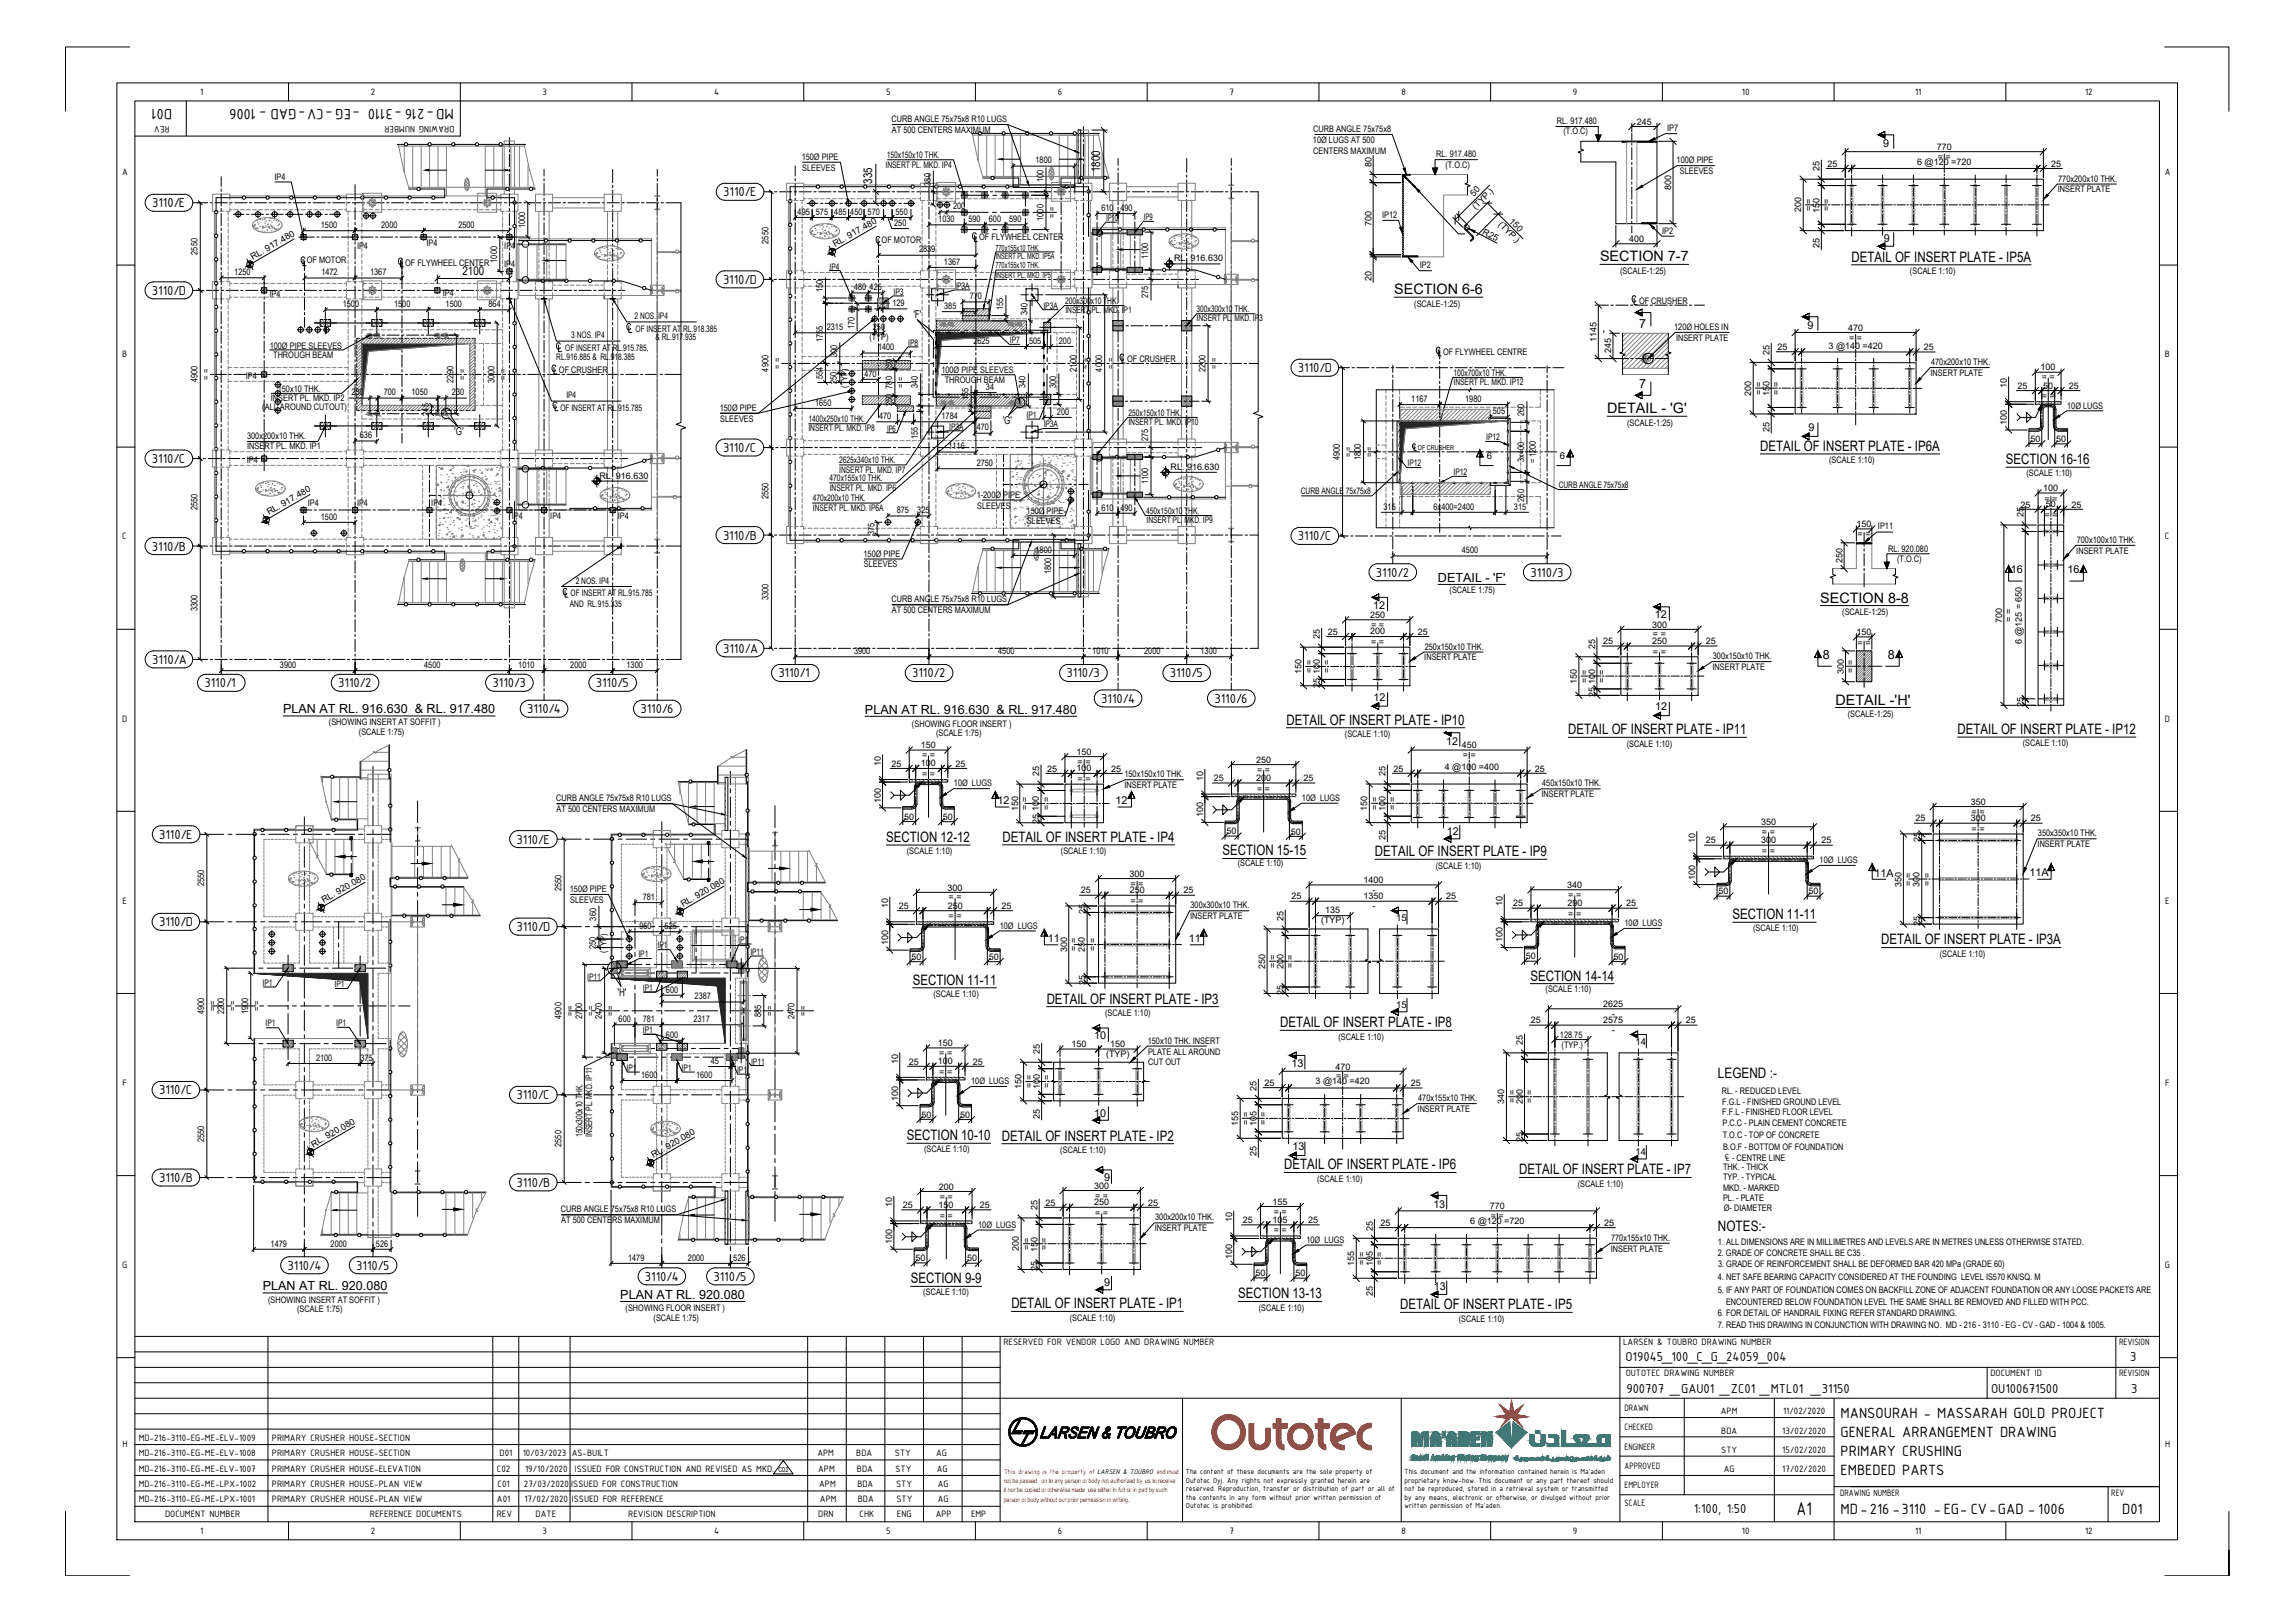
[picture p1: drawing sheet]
<svg xmlns="http://www.w3.org/2000/svg" width="841mm" height="594mm" viewBox="0 0 841 594" stroke-linecap="round" stroke-linejoin="round" font-family="sans-serif">
<defs><g id="words">
<text font-size="7.3" x="658.4" y="554.8">A1</text>
<g font-size="5.9">
<text x="63.1" y="39.8" transform="rotate(-180 63.1 39.8)">D01</text>
<text x="166.3" y="39.8" transform="rotate(-180 166.3 39.8)">MD-216 -3110 -EG -CV-GAD - 1006</text>
<text x="674.5" y="519.2">MANSOURAH - MASSARAH GOLD PROJECT</text>
<text x="674.5" y="526.3">GENERAL ARRANGEMENT DRAWING</text>
<text x="674.5" y="533.3">PRIMARY CRUSHING</text>
<text x="674.5" y="540.4">EMBEDED PARTS</text>
<text x="674.5" y="554.5">MD-216 -3110 -EG- CV-GAD - 1006</text>
<text x="777.7" y="554.5">D01</text>
</g>
<g font-size="5.3">
<text x="586.3" y="95.7">SECTION 7-7</text>
<text x="678.5" y="95.9">DETAIL OF INSERT PLATE - IP5A</text>
<text x="510.9" y="107.7">SECTION 6-6</text>
<text x="588.9" y="151.4">DETAIL - 'G'</text>
<text x="645.1" y="165.2">DETAIL OF INSERT PLATE - IP6A</text>
<text x="735.1" y="170">SECTION 16-16</text>
<text x="667" y="220.7">SECTION 8-8</text>
<text x="672.6" y="258">DETAIL -'H'</text>
<text x="471.4" y="265.4">DETAIL OF INSERT PLATE - IP10</text>
<text x="574.7" y="269">DETAIL OF INSERT PLATE - IP11</text>
<text x="717.4" y="268.8">DETAIL OF INSERT PLATE - IP12</text>
<text x="324.8" y="308.4">SECTION 12-12</text>
<text x="367.4" y="308.3">DETAIL OF INSERT PLATE - IP4</text>
<text x="448" y="313.3">SECTION 15-15</text>
<text x="503.9" y="313.6">DETAIL OF INSERT PLATE - IP9</text>
<text x="634.9" y="336.6">SECTION 11-11</text>
<text x="689.4" y="345.9">DETAIL OF INSERT PLATE - IP3A</text>
<text x="560.8" y="359.2">SECTION 14-14</text>
<text x="334.5" y="360.7">SECTION 11-11</text>
<text x="383.6" y="367.6">DETAIL OF INSERT PLATE - IP3</text>
<text x="469.1" y="376.3">DETAIL OF INSERT PLATE - IP8</text>
<text x="629.6" y="394.9">LEGEND :-</text>
<text x="332.3" y="417.6">SECTION 10-10</text>
<text x="367.1" y="417.8">DETAIL OF INSERT PLATE - IP2</text>
<text x="470.6" y="428.3">DETAIL OF INSERT PLATE - IP6</text>
<text x="556.8" y="430.1">DETAIL OF INSERT PLATE - IP7</text>
<text x="629.6" y="451">NOTES:-</text>
<text x="333.7" y="470">SECTION 9-9</text>
<text x="370.6" y="479.2">DETAIL OF INSERT PLATE - IP1</text>
<text x="453.8" y="475.6">SECTION 13-13</text>
<text x="513.2" y="479.6">DETAIL OF INSERT PLATE - IP5</text>
</g>
<g font-size="5.1">
<text x="265" y="71.9">3110/E</text>
<text x="55.7" y="75.9">3110/E</text>
<text x="55.7" y="108">3110/D</text>
<text x="265" y="103.9">3110/D</text>
<text x="475.6" y="136.3">3110/D</text>
<text x="265" y="165.5">3110/C</text>
<text x="55.7" y="169.6">3110/C</text>
<text x="265" y="197.6">3110/B</text>
<text x="475.6" y="197.9">3110/C</text>
<text x="55.7" y="201.6">3110/B</text>
<text x="504.2" y="211.2">3110/2</text>
<text x="560.8" y="211.2">3110/3</text>
<text x="265" y="239.1">3110/A</text>
<text x="55.7" y="243.1">3110/A</text>
<text x="74.9" y="251.7">3110/1</text>
<text x="123.9" y="251.7">3110/2</text>
<text x="180.5" y="251.7">3110/3</text>
<text x="218.3" y="251.7">3110/5</text>
<text x="285.2" y="248.1">3110/1</text>
<text x="334.2" y="248.1">3110/2</text>
<text x="390.8" y="248.1">3110/3</text>
<text x="428.7" y="248.1">3110/5</text>
<text x="403.5" y="257.4">3110/4</text>
<text x="445" y="257.4">3110/6</text>
<text x="193.2" y="261.2">3110/4</text>
<text x="234.7" y="261.2">3110/6</text>
<text x="58.3" y="307.2">3110/E</text>
<text x="189.3" y="309">3110/E</text>
<text x="58.3" y="339.3">3110/D</text>
<text x="189.3" y="341.1">3110/D</text>
<text x="58.3" y="400.9">3110/C</text>
<text x="189.3" y="402.6">3110/C</text>
<text x="58.3" y="432.9">3110/B</text>
<text x="189.3" y="434.7">3110/B</text>
<text x="105.4" y="465">3110/4</text>
<text x="130.5" y="465">3110/5</text>
<text x="236.3" y="469.1">3110/4</text>
<text x="261.5" y="469.1">3110/5</text>
<text x="595.7" y="498.4">O19045_100_C_G_24059_004</text>
<text x="780.7" y="498.4">3</text>
<text x="596" y="510.2">900707 _GAU01 _ZC01 _MTL01 _31150</text>
<text x="729.6" y="510.2">OU100671500</text>
<text x="781" y="510.2">3</text>
<text x="620.7" y="554.1">1:100, 1:50</text>
</g>
<g font-size="4.6">
<text x="600.7" y="120.3">7</text>
<text x="600.7" y="142.2">7</text>
<text x="527" y="213.1">DETAIL - 'F'</text>
<text x="668" y="241.4">8</text>
<text x="691.8" y="241.4">8</text>
<text x="103.8" y="261.3">PLAN AT RL. 916.630 &amp; RL. 917.480</text>
<text x="317" y="261.4">PLAN AT RL. 916.630 &amp; RL. 917.480</text>
<text x="96.3" y="472.6">PLAN AT RL. 920.080</text>
<text x="227.3" y="475.7">PLAN AT RL. 920.080</text>
</g>
<g font-size="4.4">
<text x="403.2" y="63" transform="rotate(-90 403.2 63)">1800</text>
<text x="319.6" y="67.2" transform="rotate(-90 319.6 67.2)">335</text>
<text x="169.5" y="100.7">2100</text>
</g>
<g font-size="4">
<text x="690.1" y="53.9">9</text>
<text x="690.4" y="88.6">9</text>
<text x="334.7" y="116.5">'F'</text>
<text x="662.3" y="120.4">9</text>
<text x="367.5" y="155.2">'G'</text>
<text x="166.5" y="159.3">'G'</text>
<text x="662.8" y="157.8">9</text>
<text x="736.8" y="209.9">16</text>
<text x="757.7" y="209.9">16</text>
<text x="503.2" y="223">12</text>
<text x="606.4" y="226.5">12</text>
<text x="503.3" y="256.6">12</text>
<text x="606.5" y="260.2">12</text>
<text x="530" y="272.9">12</text>
<text x="365.5" y="294.6">12</text>
<text x="408.8" y="294.6">12</text>
<text x="530.3" y="305.7">12</text>
<text x="687" y="321.1">11A</text>
<text x="743.7" y="321">11A</text>
<text x="383.9" y="345.1">11</text>
<text x="435.7" y="345">11</text>
<text x="226.3" y="364.8">'H'</text>
<text x="400.9" y="380.6">10</text>
<text x="473.2" y="391">13</text>
<text x="400.9" y="409">10</text>
<text x="473.7" y="421.2">13</text>
<text x="404.6" y="432.6">9</text>
<text x="525.3" y="442.3">13</text>
<text x="404.6" y="471.1">9</text>
<text x="525.5" y="472.5">13</text>
</g>
<g font-size="3.7">
<text x="73.4" y="34.8">1</text>
<text x="135.9" y="34.8">2</text>
<text x="198.8" y="34.7">3</text>
<text x="261.7" y="34.8">4</text>
<text x="324.7" y="34.7">5</text>
<text x="387.7" y="34.8">6</text>
<text x="450.6" y="34.8">7</text>
<text x="513.5" y="34.8">8</text>
<text x="576.4" y="34.7">9</text>
<text x="638.3" y="34.8">10</text>
<text x="701.8" y="34.8">11</text>
<text x="764.1" y="34.8">12</text>
<text x="62.1" y="46.3" transform="rotate(-180 62.1 46.3)">REV</text>
<text x="166.5" y="46.3" transform="rotate(-180 166.5 46.3)">DRAWING NUMBER</text>
<text x="44.7" y="64.2">A</text>
<text x="793.3" y="64.2">A</text>
<text x="44.8" y="130.9">B</text>
<text x="793.4" y="130.9">B</text>
<text x="44.8" y="197.6">C</text>
<text x="793.4" y="197.6">C</text>
<text x="44.7" y="264.3">D</text>
<text x="793.3" y="264.3">D</text>
<text x="44.9" y="331">E</text>
<text x="793.4" y="331">E</text>
<text x="44.9" y="397.7">F</text>
<text x="793.5" y="397.7">F</text>
<text x="44.8" y="464.4">G</text>
<text x="793.4" y="464.4">G</text>
<text x="367.7" y="492.8">RESERVED FOR VENDOR LOGO AND DRAWING NUMBER</text>
<text x="594.8" y="492.8">LARSEN &amp; TOUBRO DRAWING NUMBER</text>
<text x="776.5" y="492.8">REVISION</text>
<text x="595.7" y="504.1">OUTOTEC DRAWING NUMBER</text>
<text x="729.4" y="504.1">DOCUMENT ID</text>
<text x="776.5" y="504.1">REVISION</text>
<text x="595.3" y="516.8">DRAWN</text>
<text x="630.6" y="518">APM</text>
<text x="653.4" y="518">11/02/2020</text>
<text x="50.8" y="527.7">MD-216-3110-EG-ME-ELV-1009</text>
<text x="99.6" y="527.7">PRIMARY CRUSHER HOUSE-SECTION</text>
<text x="595.3" y="523.9">CHECKED</text>
<text x="630.8" y="525.1">BDA</text>
<text x="653.1" y="525.1">13/02/2020</text>
<text x="44.9" y="530.1">H</text>
<text x="50.8" y="533.3">MD-216-3110-EG-ME-ELV-1008</text>
<text x="99.6" y="533.3">PRIMARY CRUSHER HOUSE-SECTION</text>
<text x="183.1" y="533.3">D01</text>
<text x="191.5" y="533.3">10/03/2023</text>
<text x="209.5" y="533.3">AS-BUILT</text>
<text x="299.5" y="533.3">APM</text>
<text x="313.8" y="533.3">BDA</text>
<text x="327.9" y="533.3">STY</text>
<text x="343" y="533.3">AG</text>
<text x="595.3" y="531">ENGINEER</text>
<text x="630.8" y="532.1">STY</text>
<text x="653.1" y="532.1">15/02/2020</text>
<text x="793.4" y="530.1">H</text>
<text x="50.8" y="539">MD-216-3110-EG-ME-ELV-1007</text>
<text x="99.6" y="539">PRIMARY CRUSHER HOUSE-ELEVATION</text>
<text x="182.1" y="539">C02</text>
<text x="192.4" y="539">19/10/2020</text>
<text x="210.6" y="539">ISSUED FOR CONSTRUCTION AND REVISED AS MKD.</text>
<text x="299.8" y="539">APM</text>
<text x="314" y="539">BDA</text>
<text x="328.2" y="539">STY</text>
<text x="343.3" y="539">AG</text>
<text x="595.3" y="538">APPROVED</text>
<text x="631.7" y="539.2">AG</text>
<text x="653.1" y="539.2">17/02/2020</text>
<text x="50.8" y="544.6">MD-216-3110-EG-ME-LPX-1002</text>
<text x="99.6" y="544.6">PRIMARY CRUSHER HOUSE-PLAN VIEW</text>
<text x="182.3" y="544.6">C01</text>
<text x="192" y="544.6">27/03/2020</text>
<text x="209.4" y="544.6">ISSUED FOR CONSTRUCTION</text>
<text x="300.2" y="544.6">APM</text>
<text x="314.2" y="544.6">BDA</text>
<text x="328.4" y="544.6">STY</text>
<text x="343.7" y="544.6">AG</text>
<text x="595.3" y="545.1">EMPLOYER</text>
<text x="50.8" y="550.3">MD-216-3110-EG-ME-LPX-1001</text>
<text x="99.6" y="550.3">PRIMARY CRUSHER HOUSE-PLAN VIEW</text>
<text x="182.1" y="550.3">A01</text>
<text x="192.2" y="550.3">17/02/2020</text>
<text x="209.5" y="550.3">ISSUED FOR REFERENCE</text>
<text x="300.5" y="550.3">APM</text>
<text x="314.4" y="550.3">BDA</text>
<text x="328.5" y="550.3">STY</text>
<text x="343.6" y="550.3">AG</text>
<text x="595.3" y="551.6">SCALE</text>
<text x="674.3" y="548">DRAWING NUMBER</text>
<text x="773.7" y="548">REV</text>
<text x="60.5" y="555.7">DOCUMENT NUMBER</text>
<text x="135.6" y="555.7">REFERENCE DOCUMENTS</text>
<text x="182" y="555.7">REV</text>
<text x="196.3" y="555.7">DATE</text>
<text x="230.2" y="555.7">REVISION DESCRIPTION</text>
<text x="299.9" y="555.7">DRN</text>
<text x="315" y="555.7">CHK</text>
<text x="328.7" y="555.7">ENG</text>
<text x="342.9" y="555.7">APP</text>
<text x="355.8" y="555.7">EMP</text>
<text x="73.4" y="561.7">1</text>
<text x="135.9" y="561.8">2</text>
<text x="198.8" y="561.7">3</text>
<text x="261.7" y="561.7">4</text>
<text x="324.7" y="561.7">5</text>
<text x="387.7" y="561.8">6</text>
<text x="450.6" y="561.7">7</text>
<text x="513.5" y="561.7">8</text>
<text x="576.4" y="561.9">9</text>
<text x="638.3" y="561.7">10</text>
<text x="701.8" y="561.7">11</text>
<text x="764.1" y="561.8">12</text>
</g>
<g font-size="3.5">
<text x="544.9" y="168.2">6</text>
<text x="571.7" y="168.2">6</text>
<text x="511.7" y="337.4">15</text>
<text x="511.7" y="369.1">15</text>
<text x="599.4" y="382.8">14</text>
<text x="599.4" y="423">14</text>
</g>
<g font-size="3.3">
<text x="326.7" y="44.7">CURB ANGLE 75x75x8 R10 LUGS</text>
<text x="570.5" y="45.6">RL. 917.480</text>
<text x="599.9" y="45.7">245</text>
<text x="326.8" y="48.7">AT 500 CENTERS MAXIMUM</text>
<text x="481.1" y="52.4">10Ø LUGS AT 500</text>
<text x="481.3" y="48.4">CURB ANGLE 75x75x8</text>
<text x="573" y="49.2">(T.O.C)</text>
<text x="610.9" y="48.1">IP7</text>
<text x="293.8" y="58.6">150Ø PIPE</text>
<text x="324.9" y="57.8">150x150x10 THK.</text>
<text x="379.5" y="59.8">1800</text>
<text x="481.3" y="56.4">CENTERS MAXIMUM</text>
<text x="526.3" y="57.7">RL. 917.480</text>
<text x="614.4" y="59.8">100Ø PIPE</text>
<text x="709.7" y="54.9">770</text>
<text x="710.1" y="58.5">= =</text>
<text x="100.6" y="65.8">IP4</text>
<text x="293.9" y="62.5">SLEEVES</text>
<text x="324.5" y="61.4">INSERT PL. MKD. IP4</text>
<text x="502.6" y="61.1" transform="rotate(-90 502.6 61.1)">80</text>
<text x="529.7" y="61.4">(T.O.C)</text>
<text x="615.6" y="63.8">SLEEVES</text>
<text x="666.8" y="62.8" transform="rotate(-90 666.8 62.8)">25</text>
<text x="669.7" y="61.1">25</text>
<text x="702.5" y="60.4">6 @120 =720</text>
<text x="751.7" y="61.1">25</text>
<text x="341.1" y="68" transform="rotate(-90 341.1 68)">380</text>
<text x="382.3" y="66.8" transform="rotate(-90 382.3 66.8)">100</text>
<text x="540.1" y="72" transform="rotate(-45 540.1 72)">50</text>
<text x="612.5" y="69.6" transform="rotate(-90 612.5 69.6)">800</text>
<text x="754.1" y="70.5">INSERT PLATE</text>
<text x="754.2" y="66.5">770x200x10 THK.</text>
<text x="349.3" y="76.6">200</text>
<text x="403.6" y="77.3">610</text>
<text x="410.6" y="77.3">490</text>
<text x="540.8" y="76.9" transform="rotate(-45 540.8 76.9)">(TYP.)</text>
<text x="660" y="77.8" transform="rotate(-90 660 77.8)">200</text>
<text x="663.9" y="77.4" transform="rotate(-90 663.9 77.4)">= =</text>
<text x="666.8" y="77.9" transform="rotate(-90 666.8 77.9)">150</text>
<text x="670.4" y="77.4" transform="rotate(-90 670.4 77.4)">= =</text>
<text x="117.6" y="83.5">1500</text>
<text x="139.7" y="83.5">2000</text>
<text x="168" y="83.5">2500</text>
<text x="192.4" y="83.6" transform="rotate(-90 192.4 83.6)">1000</text>
<text x="292.3" y="78.7">495</text>
<text x="299" y="78.7">575</text>
<text x="305.7" y="78.7">485</text>
<text x="311.6" y="78.7">450</text>
<text x="318" y="78.7">570</text>
<text x="327.7" y="82.7">250</text>
<text x="328.2" y="78.7">550</text>
<text x="343.9" y="81.4">1030</text>
<text x="354.9" y="81.4">590</text>
<text x="362.4" y="81.4">600</text>
<text x="369.8" y="81.4">590</text>
<text x="382.3" y="80.9" transform="rotate(-90 382.3 80.9)">1000</text>
<text x="386.6" y="79.8" transform="rotate(-90 386.6 79.8)">= =</text>
<text x="405.3" y="81">IP10</text>
<text x="419.2" y="80.7">IP9</text>
<text x="502.6" y="82.9" transform="rotate(-90 502.6 82.9)">700</text>
<text x="506.5" y="79.8">IP12</text>
<text x="548.9" y="82.5" transform="rotate(45 548.9 82.5)">(TYP.)</text>
<text x="552.9" y="81.3" transform="rotate(45 552.9 81.3)">150</text>
<text x="281.7" y="89.3" transform="rotate(-90 281.7 89.3)">2550</text>
<text x="323.1" y="88.9">OF MOTOR</text>
<text x="358.8" y="88">OF FLYWHEEL CENTER</text>
<text x="543.1" y="85.5" transform="rotate(27 543.1 85.5)">R25</text>
<text x="597" y="88.7">400</text>
<text x="609.1" y="85.6">IP2</text>
<text x="72.4" y="93.3" transform="rotate(-90 72.4 93.3)">2550</text>
<text x="92.7" y="95.2" transform="rotate(-30 92.7 95.2)">RL. 917.480</text>
<text x="130.8" y="91.1">IP4</text>
<text x="156.3" y="90.3">IP4</text>
<text x="184.8" y="91">IP4</text>
<text x="306" y="90.5" transform="rotate(-30 306 90.5)">RL. 917.480</text>
<text x="336.8" y="92.5">2839</text>
<text x="420.8" y="95" transform="rotate(-90 420.8 95)">1100</text>
<text x="430.3" y="95.8">RL. 916.630</text>
<text x="666.8" y="90.9" transform="rotate(-90 666.8 90.9)">25</text>
<text x="85.8" y="100.8">1250</text>
<text x="112.4" y="96.4">OF MOTOR</text>
<text x="117.8" y="100.9">1472</text>
<text x="135.6" y="100.9">1367</text>
<text x="148.5" y="97.3">OF FLYWHEEL CENTER</text>
<text x="182.2" y="96.2" transform="rotate(-90 182.2 96.2)">1000</text>
<text x="184.7" y="98">IP4</text>
<text x="304" y="98.8">IP4</text>
<text x="345.9" y="96.9">1367</text>
<text x="520.3" y="98.2">IP2</text>
<text x="593.7" y="100.5">(SCALE-1:25)</text>
<text x="699.9" y="100.3">(SCALE 1:10)</text>
<text x="301.5" y="107.1" transform="rotate(-90 301.5 107.1)">150</text>
<text x="313" y="106.3">480</text>
<text x="318.7" y="106.3">425</text>
<text x="350" y="105.8">IP3A</text>
<text x="502.6" y="102.9" transform="rotate(-90 502.6 102.9)">20</text>
<text x="98.7" y="108.9">IP4</text>
<text x="125.6" y="112.5">1500</text>
<text x="144.4" y="112.5">1500</text>
<text x="162.3" y="108.5">IP4</text>
<text x="163.3" y="112.5">1500</text>
<text x="179" y="112.5">864</text>
<text x="327.1" y="112.1">129</text>
<text x="327.5" y="108">IP3</text>
<text x="346" y="113.2">385</text>
<text x="355.4" y="109.6">770</text>
<text x="367.7" y="113.5" transform="rotate(-90 367.7 113.5)">155</text>
<text x="382.4" y="113">IP3A</text>
<text x="390.4" y="111.2">200x300x10 THK.</text>
<text x="420.8" y="109.1" transform="rotate(-90 420.8 109.1)">275</text>
<text x="518.3" y="112.5">(SCALE-1:25)</text>
<text x="600.6" y="111.2">OF CRUSHER</text>
<text x="232.5" y="116.9">2 NOS. IP4</text>
<text x="376.5" y="115.3" transform="rotate(-90 376.5 115.3)">340</text>
<text x="390.4" y="114.7">INSERT PL. MKD. IP1</text>
<text x="438.5" y="114.2">300x300x10 THK.</text>
<text x="438.5" y="117.7">INSERT PL. MKD. IP3</text>
<text x="209.3" y="123.9">3 NOS. IP4</text>
<text x="232.9" y="121.4">OF INSERT AT RL.918.385</text>
<text x="240.2" y="124.5">&amp; RL.917.935</text>
<text x="301.5" y="125.2" transform="rotate(-90 301.5 125.2)">1755</text>
<text x="303" y="120.9">2315</text>
<text x="313.1" y="120.6" transform="rotate(-90 313.1 120.6)">170</text>
<text x="318.6" y="124.7">(TYP)</text>
<text x="319.9" y="120.7">250</text>
<text x="356.7" y="125.9">2625</text>
<text x="370.1" y="125.7">IP7</text>
<text x="377.1" y="125.9">505</text>
<text x="388" y="125.9">200</text>
<text x="585.1" y="125.3" transform="rotate(-90 585.1 125.3)">1145</text>
<text x="588.6" y="122.1" transform="rotate(-90 588.6 122.1)">-</text>
<text x="613.5" y="120.9">120Ø HOLES IN</text>
<text x="614.2" y="124.9">INSERT PLATE</text>
<text x="677.3" y="121.2">470</text>
<text x="677.7" y="124.7">= =</text>
<text x="98.8" y="127.6">100Ø PIPE SLEEVES</text>
<text x="100.1" y="131.2">THROUGH BEAM</text>
<text x="203.9" y="131.9">RL.916.885 &amp; RL.918.385</text>
<text x="207.1" y="128.5">OF INSERT AT RL.915.785,</text>
<text x="306.8" y="130.9" transform="rotate(-90 306.8 130.9)">300</text>
<text x="321.8" y="128.3">1400</text>
<text x="332.9" y="126.6">IP8</text>
<text x="528.8" y="129.9">OF FLYWHEEL CENTRE</text>
<text x="590.5" y="129.4" transform="rotate(-90 590.5 129.4)">245</text>
<text x="648.4" y="129.9" transform="rotate(-90 648.4 129.9)">25</text>
<text x="651.4" y="128.2">25</text>
<text x="670.1" y="127.6">3 @140 =420</text>
<text x="705" y="128.3">25</text>
<text x="204.8" y="136.6">OF CRUSHER</text>
<text x="281.7" y="136.1" transform="rotate(-90 281.7 136.1)">4900</text>
<text x="286" y="135.1" transform="rotate(-90 286 135.1)">= =</text>
<text x="316.8" y="137.9">470</text>
<text x="326.9" y="135.8" transform="rotate(-90 326.9 135.8)">250</text>
<text x="345" y="136.8">100Ø PIPE SLEEVES</text>
<text x="394.5" y="136.1" transform="rotate(-90 394.5 136.1)">2100</text>
<text x="398.8" y="135.1" transform="rotate(-90 398.8 135.1)">= =</text>
<text x="403.8" y="136.1" transform="rotate(-90 403.8 136.1)">4000</text>
<text x="408.1" y="135.1" transform="rotate(-90 408.1 135.1)">= =</text>
<text x="413" y="132.6">OF CRUSHER</text>
<text x="441.7" y="136.1" transform="rotate(-90 441.7 136.1)">2200</text>
<text x="446" y="135.1" transform="rotate(-90 446 135.1)">= =</text>
<text x="532.6" y="137.6">100x700x10 THK.</text>
<text x="707.5" y="137.7">INSERT PLATE</text>
<text x="707.7" y="133.7">470x200x10 THK.</text>
<text x="747.8" y="135.7">100</text>
<text x="72.4" y="140.1" transform="rotate(-90 72.4 140.1)">4900</text>
<text x="76.7" y="139.1" transform="rotate(-90 76.7 139.1)">= =</text>
<text x="90.1" y="139">IP4</text>
<text x="101.8" y="143.4">150x10 THK.</text>
<text x="166.2" y="140.1" transform="rotate(-90 166.2 140.1)">2290</text>
<text x="170.5" y="139.1" transform="rotate(-90 170.5 139.1)">= =</text>
<text x="181.2" y="140.1" transform="rotate(-90 181.2 140.1)">3000</text>
<text x="185.5" y="139.1" transform="rotate(-90 185.5 139.1)">= =</text>
<text x="301.5" y="138.8" transform="rotate(-90 301.5 138.8)">554</text>
<text x="306.6" y="140.7" transform="rotate(-90 306.6 140.7)">250</text>
<text x="310.5" y="142" transform="rotate(-90 310.5 142)">(TYP)</text>
<text x="326.9" y="142.3" transform="rotate(-90 326.9 142.3)">780</text>
<text x="331.2" y="142" transform="rotate(-90 331.2 142)">= =</text>
<text x="336.4" y="142.2" transform="rotate(-90 336.4 142.2)">340</text>
<text x="346.2" y="140.2">THROUGH BEAM</text>
<text x="361.3" y="142.8">34</text>
<text x="375.8" y="142.2" transform="rotate(-90 375.8 142.2)">340</text>
<text x="387" y="142.2" transform="rotate(-90 387 142.2)">300</text>
<text x="532.7" y="140.9">INSERT PL. MKD. IP12</text>
<text x="735.4" y="142.2" transform="rotate(-90 735.4 142.2)">10</text>
<text x="739.4" y="142.4">25</text>
<text x="748.2" y="139.3">= =</text>
<text x="748.8" y="142.3">50</text>
<text x="758.2" y="142.4">25</text>
<text x="99.3" y="146.9">INSERT PL. MKD. IP2</text>
<text x="128.8" y="144.8">230</text>
<text x="140.6" y="144.8">700</text>
<text x="150.8" y="144.8">1050</text>
<text x="165.6" y="144.8">230</text>
<text x="207.5" y="145.9">IP4</text>
<text x="298.7" y="148.6">1650</text>
<text x="326.9" y="148.8" transform="rotate(-90 326.9 148.8)">250</text>
<text x="354.9" y="146.7" transform="rotate(-90 354.9 146.7)">155</text>
<text x="517.2" y="147.2">1167</text>
<text x="536.9" y="147.2">1980</text>
<text x="641.7" y="144.9" transform="rotate(-90 641.7 144.9)">200</text>
<text x="645.6" y="144.6" transform="rotate(-90 645.6 144.6)">= =</text>
<text x="648.4" y="145" transform="rotate(-90 648.4 145)">150</text>
<text x="652" y="144.5" transform="rotate(-90 652 144.5)">= =</text>
<text x="748.2" y="146.2">= =</text>
<text x="757.5" y="149.6">10Ø LUGS</text>
<text x="96.1" y="150.2">(ALL AROUND CUTOUT)</text>
<text x="157.2" y="152.2" transform="rotate(-90 157.2 152.2)">245</text>
<text x="205.3" y="150.4">OF INSERT AT RL.915.785</text>
<text x="263.8" y="150.5">150Ø PIPE</text>
<text x="263.9" y="154.4">SLEEVES</text>
<text x="296.2" y="154.5">1400x250x10 THK.</text>
<text x="322.1" y="153.5">470</text>
<text x="345" y="153.5">1784</text>
<text x="376.2" y="153.1">IP1</text>
<text x="387.3" y="151.9">200</text>
<text x="413.5" y="152.2">250x150x10 THK.</text>
<text x="413.5" y="155.7">INSERT PL. MKD. IP10</text>
<text x="547.1" y="151.7">505</text>
<text x="558.6" y="152.4" transform="rotate(-90 558.6 152.4)">260</text>
<text x="735.4" y="155.6" transform="rotate(-90 735.4 155.6)">100</text>
<text x="90.5" y="160.9">300x200x10 THK.</text>
<text x="131.9" y="160.5">636</text>
<text x="296.3" y="158">INSERT PL. MKD. IP8</text>
<text x="325.1" y="158.1">IP6</text>
<text x="336.4" y="160.8" transform="rotate(-90 336.4 160.8)">155</text>
<text x="347.8" y="157.4">IP3A</text>
<text x="358" y="157.7">470</text>
<text x="382.5" y="156.5">IP3A</text>
<text x="420.8" y="161.6" transform="rotate(-90 420.8 161.6)">275</text>
<text x="544.6" y="161.2">IP12</text>
<text x="596.3" y="156.1">(SCALE-1:25)</text>
<text x="648.4" y="158.1" transform="rotate(-90 648.4 158.1)">25</text>
<text x="744" y="161.9">50</text>
<text x="753.5" y="162">50</text>
<text x="90.6" y="164.4">INSERT PL. MKD. IP1</text>
<text x="347.5" y="164.6">1116</text>
<text x="495.3" y="167.4" transform="rotate(-90 495.3 167.4)">= =</text>
<text x="503" y="167.4" transform="rotate(-90 503 167.4)">= =</text>
<text x="90.5" y="169.7">IP4</text>
<text x="307.5" y="169.6">2625x340x10 THK.</text>
<text x="307.5" y="173.1">INSERT PL. MKD. IP7</text>
<text x="357.9" y="170.7">2750</text>
<text x="428.9" y="172.1">RL. 916.630</text>
<text x="491" y="168.5" transform="rotate(-90 491 168.5)">4900</text>
<text x="498.7" y="168.6" transform="rotate(-90 498.7 168.6)">1800</text>
<text x="515.8" y="170.7">IP12</text>
<text x="558.6" y="169.2" transform="rotate(-90 558.6 169.2)">3x400</text>
<text x="562.8" y="169.7" transform="rotate(-90 562.8 169.7)">= 1200</text>
<text x="670.3" y="169.6">(SCALE 1:10)</text>
<text x="219.7" y="175.4">RL. 916.630</text>
<text x="304" y="176.2">470x155x10 THK.</text>
<text x="304.1" y="179.7">INSERT PL. MKD. IP6</text>
<text x="420.8" y="177.4" transform="rotate(-90 420.8 177.4)">1100</text>
<text x="532.7" y="174">IP12</text>
<text x="571.2" y="178.6">CURB ANGLE 75x75x8</text>
<text x="742.6" y="174.5">(SCALE 1:10)</text>
<text x="748.7" y="179.8">100</text>
<text x="112.8" y="185.4">IP4</text>
<text x="130.8" y="185.2">IP4</text>
<text x="158.1" y="185.3">IP4</text>
<text x="281.7" y="182.9" transform="rotate(-90 281.7 182.9)">2550</text>
<text x="297.8" y="183.6">470x200x10 THK.</text>
<text x="357.9" y="182.4">1-200Ø PIPE</text>
<text x="476.7" y="181.1">CURB ANGLE 75x75x8</text>
<text x="558.6" y="183.7" transform="rotate(-90 558.6 183.7)">260</text>
<text x="740.4" y="185.9">25</text>
<text x="749.2" y="183.7">= =</text>
<text x="749.8" y="185.7">50</text>
<text x="759.1" y="185.9">25</text>
<text x="72.4" y="187" transform="rotate(-90 72.4 187)">2550</text>
<text x="98.6" y="188.8" transform="rotate(-30 98.6 188.8)">RL. 917.480</text>
<text x="117.6" y="190.3">1500</text>
<text x="187.6" y="190.2">IP4</text>
<text x="201.7" y="189.9">IP4</text>
<text x="226.4" y="190.1">IP4</text>
<text x="297.9" y="187">INSERT PL. MKD. IP6A</text>
<text x="328.6" y="188">875</text>
<text x="336.2" y="188">325</text>
<text x="358.1" y="186.4">SLEEVES</text>
<text x="376.2" y="188.1">150Ø PIPE</text>
<text x="403.6" y="187">610</text>
<text x="410.6" y="187">490</text>
<text x="420.1" y="188.1">450x150x10 THK.</text>
<text x="420.1" y="191.7">INSERT PL. MKD. IP9</text>
<text x="507" y="186.7">315</text>
<text x="525.3" y="186.7">6x400=2400</text>
<text x="554.8" y="186.7">315</text>
<text x="741.6" y="189.5" transform="rotate(-90 741.6 189.5)">25</text>
<text x="749.2" y="189.7">= =</text>
<text x="320.4" y="195.9" transform="rotate(-90 320.4 195.9)">375</text>
<text x="376.4" y="192.1">SLEEVES</text>
<text x="680.3" y="192.9">150</text>
<text x="680.7" y="196.9">= =</text>
<text x="688.2" y="193.9">IP11</text>
<text x="316.4" y="203.9">150Ø PIPE</text>
<text x="379.5" y="202.5">1800</text>
<text x="535.7" y="202.7">4500</text>
<text x="691.9" y="202">RL. 920.080</text>
<text x="760.9" y="202.8">INSERT PLATE</text>
<text x="761.1" y="198.9">700x100x10 THK.</text>
<text x="316.6" y="207.8">SLEEVES</text>
<text x="675.2" y="206.3" transform="rotate(-90 675.2 206.3)">250</text>
<text x="695.2" y="205.8">(T.O.C)</text>
<text x="211" y="213.8">2 NOS. IP4</text>
<text x="385.2" y="210.4" transform="rotate(-90 385.2 210.4)">1800</text>
<text x="209.1" y="218.4">OF INSERT AT RL.915.785</text>
<text x="281.7" y="219.7" transform="rotate(-90 281.7 219.7)">3300</text>
<text x="326.7" y="220.6">CURB ANGLE 75x75x8 R10 LUGS</text>
<text x="531.2" y="217.1">(SCALE 1:75)</text>
<text x="72.4" y="223.7" transform="rotate(-90 72.4 223.7)">3300</text>
<text x="208.8" y="222.2">AND RL.915.335</text>
<text x="326.8" y="224.6">AT 500 CENTERS MAXIMUM</text>
<text x="502.1" y="226.4">250</text>
<text x="675.1" y="225.4">(SCALE-1:25)</text>
<text x="737.3" y="227.7" transform="rotate(-90 737.3 227.7)">= =</text>
<text x="486.6" y="232.5">25</text>
<text x="502.1" y="232.3">200</text>
<text x="502.5" y="230">= =</text>
<text x="519.5" y="232.5">25</text>
<text x="605.4" y="229.9">300</text>
<text x="605.7" y="233.5">= =</text>
<text x="680.3" y="232.5">150</text>
<text x="733.7" y="228.1" transform="rotate(-90 733.7 228.1)">700</text>
<text x="313" y="239.6">3900</text>
<text x="365.8" y="239.6">4500</text>
<text x="400.3" y="239.6">1010</text>
<text x="419.3" y="239.6">2000</text>
<text x="440" y="239.6">1300</text>
<text x="483.7" y="234.2" transform="rotate(-90 483.7 234.2)">25</text>
<text x="502.5" y="236.3">= =</text>
<text x="522.1" y="237.9">250x150x10 THK.</text>
<text x="584.6" y="237.7" transform="rotate(-90 584.6 237.7)">25</text>
<text x="587.5" y="236">25</text>
<text x="605.4" y="235.9">250</text>
<text x="605.7" y="239.8">= =</text>
<text x="625.1" y="236">25</text>
<text x="680.7" y="236.4">= =</text>
<text x="740.9" y="235.7" transform="rotate(-90 740.9 235.7)">6 @125 = 650</text>
<text x="102.6" y="244.7">3900</text>
<text x="155.4" y="244.7">4500</text>
<text x="189.9" y="244.7">1010</text>
<text x="209" y="244.7">2000</text>
<text x="229.6" y="244.7">1300</text>
<text x="522" y="241.9">INSERT PLATE</text>
<text x="627.6" y="245.4">INSERT PLATE</text>
<text x="627.7" y="241.4">300x150x10 THK.</text>
<text x="476.9" y="246.9" transform="rotate(-90 476.9 246.9)">150</text>
<text x="480.9" y="246.5" transform="rotate(-90 480.9 246.5)">= =</text>
<text x="483.7" y="251.8" transform="rotate(-90 483.7 251.8)">25</text>
<text x="483.7" y="246.9" transform="rotate(-90 483.7 246.9)">100</text>
<text x="487.3" y="246.5" transform="rotate(-90 487.3 246.5)">= =</text>
<text x="577.8" y="250.5" transform="rotate(-90 577.8 250.5)">150</text>
<text x="581.7" y="250" transform="rotate(-90 581.7 250)">= =</text>
<text x="584.6" y="250.5" transform="rotate(-90 584.6 250.5)">100</text>
<text x="588.2" y="250" transform="rotate(-90 588.2 250)">= =</text>
<text x="675.7" y="246.8" transform="rotate(-90 675.7 246.8)">300</text>
<text x="679.3" y="246.4" transform="rotate(-90 679.3 246.4)">= =</text>
<text x="584.6" y="255.3" transform="rotate(-90 584.6 255.3)">25</text>
<text x="677.1" y="262.7">(SCALE-1:25)</text>
<text x="741.6" y="259" transform="rotate(-90 741.6 259)">25</text>
<text x="120.6" y="265.7">(SHOWING INSERT AT SOFFIT )</text>
<text x="131.5" y="269.1">(SCALE 1:75)</text>
<text x="334.2" y="266.1">(SHOWING FLOOR INSERT )</text>
<text x="343" y="269.6">(SCALE 1:75)</text>
<text x="492.9" y="269.9">(SCALE 1:10)</text>
<text x="337.4" y="274.1">150</text>
<text x="535.7" y="274.1">450</text>
<text x="596.1" y="273.4">(SCALE 1:10)</text>
<text x="741.3" y="273.3">(SCALE 1:10)</text>
<text x="322.8" y="280.6" transform="rotate(-90 322.8 280.6)">10</text>
<text x="326.7" y="280.8">25</text>
<text x="337.4" y="280.6">100</text>
<text x="337.9" y="277.6">= =</text>
<text x="350.2" y="280.8">25</text>
<text x="394.4" y="276.5">150</text>
<text x="394.9" y="280.1">= =</text>
<text x="460.4" y="279.4">250</text>
<text x="529.4" y="281.9">4 @100 =400</text>
<text x="536" y="277.7">= =</text>
<text x="337.9" y="284.6">= =</text>
<text x="380.9" y="284.3" transform="rotate(-90 380.9 284.3)">25</text>
<text x="383.8" y="282.6">25</text>
<text x="394.4" y="282.5">100</text>
<text x="394.9" y="286.4">= =</text>
<text x="407.2" y="282.6">25</text>
<text x="412.1" y="284.7">150x150x10 THK.</text>
<text x="440.9" y="285.9" transform="rotate(-90 440.9 285.9)">10</text>
<text x="444.8" y="286.1">25</text>
<text x="460.4" y="286">200</text>
<text x="460.7" y="283">= =</text>
<text x="477.7" y="286.1">25</text>
<text x="507.8" y="284.3" transform="rotate(-90 507.8 284.3)">25</text>
<text x="510.7" y="282.6">25</text>
<text x="562.5" y="282.6">25</text>
<text x="203.8" y="293.5">CURB ANGLE 75x75x8 R10 LUGS</text>
<text x="349.6" y="288">10Ø LUGS</text>
<text x="412.1" y="288.7">INSERT PLATE</text>
<text x="460.7" y="290">= =</text>
<text x="477.1" y="293.3">10Ø LUGS</text>
<text x="564.9" y="292">INSERT PLATE</text>
<text x="565.1" y="288">450x150x10 THK.</text>
<text x="203.9" y="297.4">AT 500 CENTERS MAXIMUM</text>
<text x="322.8" y="294" transform="rotate(-90 322.8 294)">100</text>
<text x="373.1" y="297.1" transform="rotate(-90 373.1 297.1)">150</text>
<text x="376.6" y="296.6" transform="rotate(-90 376.6 296.6)">= =</text>
<text x="380.7" y="297.1" transform="rotate(-90 380.7 297.1)">100</text>
<text x="384.6" y="296.6" transform="rotate(-90 384.6 296.6)">= =</text>
<text x="440.9" y="299.4" transform="rotate(-90 440.9 299.4)">100</text>
<text x="501" y="297.1" transform="rotate(-90 501 297.1)">150</text>
<text x="504.9" y="296.6" transform="rotate(-90 504.9 296.6)">= =</text>
<text x="507.8" y="297.1" transform="rotate(-90 507.8 297.1)">100</text>
<text x="511.4" y="296.6" transform="rotate(-90 511.4 296.6)">= =</text>
<text x="722.2" y="294.8">350</text>
<text x="722.5" y="298.3">= =</text>
<text x="331.4" y="300.2">50</text>
<text x="345.5" y="300.3">50</text>
<text x="380.9" y="302" transform="rotate(-90 380.9 302)">25</text>
<text x="449.5" y="305.6">50</text>
<text x="473.1" y="305.7">50</text>
<text x="645.4" y="302.2">350</text>
<text x="645.7" y="305.8">= =</text>
<text x="701.9" y="300.9">25</text>
<text x="722.2" y="300.8">300</text>
<text x="722.5" y="304.7">= =</text>
<text x="744.2" y="300.9">25</text>
<text x="507.8" y="307.8" transform="rotate(-90 507.8 307.8)">25</text>
<text x="621.2" y="308.7" transform="rotate(-90 621.2 308.7)">10</text>
<text x="625.1" y="308.9">25</text>
<text x="645.4" y="308.8">300</text>
<text x="667.5" y="308.9">25</text>
<text x="703.6" y="308.5" transform="rotate(-90 703.6 308.5)">25</text>
<text x="746.7" y="310.3">INSERT PLATE</text>
<text x="746.8" y="306.3">350x350x10 THK.</text>
<text x="332.3" y="312.9">(SCALE 1:10)</text>
<text x="388.8" y="312.8">(SCALE 1:10)</text>
<text x="453.6" y="317.3">(SCALE 1:10)</text>
<text x="645.7" y="312.7">= =</text>
<text x="666.8" y="316.1">10Ø LUGS</text>
<text x="414" y="321.2">300</text>
<text x="499.7" y="323.5">1400</text>
<text x="526.2" y="318.1">(SCALE 1:10)</text>
<text x="621.2" y="322.1" transform="rotate(-90 621.2 322.1)">100</text>
<text x="74.8" y="324.6" transform="rotate(-90 74.8 324.6)">2550</text>
<text x="205.8" y="326.4" transform="rotate(-90 205.8 326.4)">2550</text>
<text x="208.8" y="326.7">150Ø PIPE</text>
<text x="235.5" y="329.6">781</text>
<text x="347.2" y="326.2">300</text>
<text x="347.6" y="329.8">= =</text>
<text x="396.1" y="327.3">25</text>
<text x="414" y="327.1">250</text>
<text x="414.3" y="324.7">= =</text>
<text x="433.7" y="327.3">25</text>
<text x="473.3" y="329.5">25</text>
<text x="499.7" y="329.5">1350</text>
<text x="502.9" y="327">-</text>
<text x="530" y="329.5">25</text>
<text x="574.3" y="325.3">340</text>
<text x="574.7" y="328.9">= =</text>
<text x="629.8" y="327.6">50</text>
<text x="662.8" y="327.6">50</text>
<text x="696.9" y="324.7" transform="rotate(-90 696.9 324.7)">350</text>
<text x="700.5" y="324.3" transform="rotate(-90 700.5 324.3)">= =</text>
<text x="703.4" y="324.7" transform="rotate(-90 703.4 324.7)">300</text>
<text x="707.4" y="324.3" transform="rotate(-90 707.4 324.3)">= =</text>
<text x="118.7" y="330.8" transform="rotate(-30 118.7 330.8)">RL. 920.080</text>
<text x="209" y="330.7">SLEEVES</text>
<text x="250.3" y="332.2" transform="rotate(-30 250.3 332.2)">RL. 920.080</text>
<text x="325.4" y="332.7" transform="rotate(-90 325.4 332.7)">10</text>
<text x="329.4" y="332.9">25</text>
<text x="347.3" y="332.8">250</text>
<text x="367" y="332.9">25</text>
<text x="397.7" y="334.8" transform="rotate(-90 397.7 334.8)">25</text>
<text x="414.3" y="331.1">= =</text>
<text x="436.3" y="332.7">300x300x10 THK.</text>
<text x="485.6" y="334.2">135</text>
<text x="502.9" y="333.1">-</text>
<text x="550.6" y="331.7" transform="rotate(-90 550.6 331.7)">10</text>
<text x="554.6" y="332">25</text>
<text x="574.4" y="331.8">290</text>
<text x="574.7" y="335.8">= =</text>
<text x="596" y="332">25</text>
<text x="218.5" y="337.2" transform="rotate(-90 218.5 337.2)">360</text>
<text x="234.3" y="340.3">950</text>
<text x="243.6" y="340.3">525</text>
<text x="347.6" y="336.7">= =</text>
<text x="366.4" y="340.1">10Ø LUGS</text>
<text x="436.1" y="336.6">INSERT PLATE</text>
<text x="470.4" y="337.4" transform="rotate(-90 470.4 337.4)">25</text>
<text x="484.1" y="338.2">(TYP)</text>
<text x="595.3" y="339.2">10Ø LUGS</text>
<text x="642.5" y="341">(SCALE 1:10)</text>
<text x="703.6" y="339.1" transform="rotate(-90 703.6 339.1)">25</text>
<text x="218.3" y="347.7" transform="rotate(-90 218.3 347.7)">250</text>
<text x="241" y="347.4">IP1</text>
<text x="270.5" y="345.2">IP1</text>
<text x="325.4" y="346.1" transform="rotate(-90 325.4 346.1)">100</text>
<text x="550.6" y="345.2" transform="rotate(-90 550.6 345.2)">100</text>
<text x="222.3" y="349" transform="rotate(-90 222.3 349)">(TYP)</text>
<text x="234" y="350.6">IP1</text>
<text x="275" y="349.6">IP11</text>
<text x="334" y="351.6">50</text>
<text x="362.3" y="351.6">50</text>
<text x="391" y="348.7" transform="rotate(-90 391 348.7)">300</text>
<text x="394.6" y="348.3" transform="rotate(-90 394.6 348.3)">= =</text>
<text x="397.6" y="348.7" transform="rotate(-90 397.6 348.7)">250</text>
<text x="401.5" y="348.3" transform="rotate(-90 401.5 348.3)">= =</text>
<text x="559.2" y="351.4">50</text>
<text x="591.3" y="351.6">50</text>
<text x="710.8" y="350.4">(SCALE 1:10)</text>
<text x="215.2" y="358.8">IP11</text>
<text x="463.6" y="354.8" transform="rotate(-90 463.6 354.8)">250</text>
<text x="467.5" y="354.4" transform="rotate(-90 467.5 354.4)">= =</text>
<text x="470.4" y="354.8" transform="rotate(-90 470.4 354.8)">200</text>
<text x="473.9" y="354.4" transform="rotate(-90 473.9 354.4)">= =</text>
<text x="96.2" y="361">IP1</text>
<text x="122.6" y="361.6">IP1</text>
<text x="235.6" y="362.9">IP1</text>
<text x="244" y="363.5">600</text>
<text x="342" y="365">(SCALE 1:10)</text>
<text x="397.7" y="360.7" transform="rotate(-90 397.7 360.7)">25</text>
<text x="470.4" y="364.5" transform="rotate(-90 470.4 364.5)">25</text>
<text x="566.4" y="363.2">(SCALE 1:10)</text>
<text x="74.8" y="371.4" transform="rotate(-90 74.8 371.4)">4900</text>
<text x="79.1" y="370.4" transform="rotate(-90 79.1 370.4)">= =</text>
<text x="82.1" y="371.4" transform="rotate(-90 82.1 371.4)">2200</text>
<text x="86.4" y="370.4" transform="rotate(-90 86.4 370.4)">= =</text>
<text x="90.9" y="371.5" transform="rotate(-90 90.9 371.5)">1900</text>
<text x="95.2" y="370.4" transform="rotate(-90 95.2 370.4)">= =</text>
<text x="254.5" y="366">2387</text>
<text x="587.5" y="368.9">2625</text>
<text x="97.3" y="375.9">IP1</text>
<text x="123.2" y="375.8">IP1</text>
<text x="205.8" y="373.1" transform="rotate(-90 205.8 373.1)">4900</text>
<text x="210" y="372.2" transform="rotate(-90 210 372.2)">= =</text>
<text x="213.3" y="373.2" transform="rotate(-90 213.3 373.2)">2700</text>
<text x="217.6" y="372.2" transform="rotate(-90 217.6 372.2)">= =</text>
<text x="220.6" y="373.2" transform="rotate(-90 220.6 373.2)">2470</text>
<text x="224.9" y="372.2" transform="rotate(-90 224.9 372.2)">= =</text>
<text x="226.7" y="374.4">600</text>
<text x="235.5" y="374.4">781</text>
<text x="254.1" y="374.4">2317</text>
<text x="278.9" y="372.5" transform="rotate(-90 278.9 372.5)">885</text>
<text x="283.2" y="372.2" transform="rotate(-90 283.2 372.2)">= =</text>
<text x="291.1" y="373.2" transform="rotate(-90 291.1 373.2)">2470</text>
<text x="295.4" y="372.2" transform="rotate(-90 295.4 372.2)">= =</text>
<text x="392.6" y="372.9">(SCALE 1:10)</text>
<text x="405" y="372.1">(SCALE 1:10)</text>
<text x="560.9" y="374.8">25</text>
<text x="587.5" y="374.8">2575</text>
<text x="590.6" y="372.4">-</text>
<text x="617.8" y="374.8">25</text>
<text x="235.6" y="378.3">IP1</text>
<text x="244" y="380">600</text>
<text x="343.7" y="383.2">150</text>
<text x="392.7" y="383.6">150</text>
<text x="406.8" y="383.6">150</text>
<text x="420.6" y="382.3">150x10 THK. INSERT</text>
<text x="490.5" y="380.8">(SCALE 1:10)</text>
<text x="558" y="382.8" transform="rotate(-90 558 382.8)">25</text>
<text x="571.7" y="380.1">128.75</text>
<text x="572.2" y="383.8">(TYP.)</text>
<text x="590.6" y="378.4">-</text>
<text x="115.8" y="388.5">2100</text>
<text x="132.1" y="388.5">375</text>
<text x="260.5" y="389.6">45</text>
<text x="275.2" y="389.9">IP11</text>
<text x="329.1" y="389.7" transform="rotate(-90 329.1 389.7)">10</text>
<text x="333" y="389.9">25</text>
<text x="343.7" y="389.7">100</text>
<text x="344.2" y="386.8">= =</text>
<text x="356.5" y="389.9">25</text>
<text x="381.1" y="386.2" transform="rotate(-90 381.1 386.2)">25</text>
<text x="405.3" y="387.2">(TYP)</text>
<text x="420.7" y="386.3">PLATE ALL AROUND</text>
<text x="229.6" y="392.2">IP1</text>
<text x="235" y="394.8">1600</text>
<text x="249.8" y="392.2">IP1</text>
<text x="255.1" y="394.8">1600</text>
<text x="270.1" y="393.1">IP1</text>
<text x="344.2" y="393.7">= =</text>
<text x="420.8" y="390.2">CUT OUT</text>
<text x="489.4" y="391.7">470</text>
<text x="489.7" y="395.3">= =</text>
<text x="355.9" y="397.1">10Ø LUGS</text>
<text x="374.3" y="399" transform="rotate(-90 374.3 399)">150</text>
<text x="378.2" y="398.5" transform="rotate(-90 378.2 398.5)">= =</text>
<text x="381.1" y="399" transform="rotate(-90 381.1 399)">100</text>
<text x="384.7" y="398.5" transform="rotate(-90 384.7 398.5)">= =</text>
<text x="460.5" y="399.4" transform="rotate(-90 460.5 399.4)">25</text>
<text x="463.4" y="397.7">25</text>
<text x="482.1" y="397.2">3 @140 =420</text>
<text x="517" y="397.9">25</text>
<text x="631" y="400.7">RL. - REDUCED LEVEL</text>
<text x="329.1" y="403.1" transform="rotate(-90 329.1 403.1)">100</text>
<text x="519.5" y="407.3">INSERT PLATE</text>
<text x="519.7" y="403.3">470x155x10 THK.</text>
<text x="551.3" y="404.4" transform="rotate(-90 551.3 404.4)">340</text>
<text x="555.2" y="404" transform="rotate(-90 555.2 404)">= =</text>
<text x="558" y="404.4" transform="rotate(-90 558 404.4)">290</text>
<text x="561.6" y="404" transform="rotate(-90 561.6 404)">= =</text>
<text x="631.1" y="404.6">F.G.L - FINISHED GROUND LEVEL</text>
<text x="337.7" y="409.3">50</text>
<text x="351.8" y="409.5">50</text>
<text x="381.1" y="409.7" transform="rotate(-90 381.1 409.7)">25</text>
<text x="453.7" y="412.5" transform="rotate(-90 453.7 412.5)">155</text>
<text x="457.6" y="412" transform="rotate(-90 457.6 412)">= =</text>
<text x="460.5" y="412.5" transform="rotate(-90 460.5 412.5)">105</text>
<text x="464" y="412" transform="rotate(-90 464 412)">= =</text>
<text x="631.1" y="408.4">F.F.L - FINISHED FLOOR LEVEL</text>
<text x="631.3" y="412.6">P.C.C - PLAIN CEMENT CONCRETE</text>
<text x="74.8" y="418.2" transform="rotate(-90 74.8 418.2)">2550</text>
<text x="213.5" y="416.5" transform="rotate(-90 213.5 416.5)">150x300x10 THK.</text>
<text x="217" y="416.4" transform="rotate(-90 217 416.4)">INSERT PL. MKD. IP11</text>
<text x="558" y="418.4" transform="rotate(-90 558 418.4)">25</text>
<text x="631.3" y="416.7">T.O.C - TOP OF CONCRETE</text>
<text x="114.8" y="420.3" transform="rotate(-30 114.8 420.3)">RL. 920.080</text>
<text x="205.8" y="420" transform="rotate(-90 205.8 420)">2550</text>
<text x="239.5" y="424.2" transform="rotate(-30 239.5 424.2)">RL. 920.080</text>
<text x="338.7" y="422">(SCALE 1:10)</text>
<text x="388.6" y="422.2">(SCALE 1:10)</text>
<text x="460.5" y="423.4" transform="rotate(-90 460.5 423.4)">25</text>
<text x="631.4" y="421">B.O.F - BOTTOM OF FOUNDATION</text>
<text x="634.7" y="425.1">- CENTRE LINE</text>
<text x="631.4" y="428.7">THK. - THICK</text>
<text x="344.1" y="435.8">200</text>
<text x="401" y="435.4">300</text>
<text x="482.6" y="432.8">(SCALE 1:10)</text>
<text x="578.2" y="434.6">(SCALE 1:10)</text>
<text x="631.4" y="432.3">TYP. - TYPICAL</text>
<text x="631.4" y="436.3">MKD. - MARKED</text>
<text x="326.9" y="442.2" transform="rotate(-90 326.9 442.2)">10</text>
<text x="330.9" y="442.5">25</text>
<text x="343.9" y="442.4">150</text>
<text x="344.4" y="439.3">= =</text>
<text x="359.1" y="442.5">25</text>
<text x="380.2" y="443.2" transform="rotate(-90 380.2 443.2)">25</text>
<text x="383.1" y="441.6">25</text>
<text x="401" y="441.4">250</text>
<text x="401.3" y="439">= =</text>
<text x="420.7" y="441.6">25</text>
<text x="466.4" y="441.3">155</text>
<text x="546" y="442.9">770</text>
<text x="631.4" y="440">PL. - PLATE</text>
<text x="631.7" y="443.7">Ø- DIAMETER</text>
<text x="205.6" y="444">CURB ANGLE 75x75x8 R10 LUGS</text>
<text x="205.7" y="448">AT 500 CENTERS MAXIMUM</text>
<text x="344.4" y="446.3">= =</text>
<text x="358.5" y="449.7">10Ø LUGS</text>
<text x="401.3" y="445.3">= =</text>
<text x="423.3" y="447">300x200x10 THK.</text>
<text x="451.5" y="447.7" transform="rotate(-90 451.5 447.7)">10</text>
<text x="455.5" y="448">25</text>
<text x="466.4" y="447.9">105</text>
<text x="466.8" y="444.9">= =</text>
<text x="479.4" y="448">25</text>
<text x="506" y="449">25</text>
<text x="538.8" y="448.3">6 @120 =720</text>
<text x="546.3" y="446.5">= =</text>
<text x="587.9" y="449">25</text>
<text x="326.9" y="455.7" transform="rotate(-90 326.9 455.7)">100</text>
<text x="423.1" y="450.9">INSERT PLATE</text>
<text x="466.8" y="451.8">= =</text>
<text x="478.7" y="455.2">10Ø LUGS</text>
<text x="503" y="450.7" transform="rotate(-90 503 450.7)">25</text>
<text x="590.4" y="454.4">770x155x10 THK.</text>
<text x="629.6" y="455.9">1. ALL DIMENSIONS ARE IN MILLIMETRES AND LEVELS ARE IN METRES UNLESS OTHERWISE STATED.</text>
<text x="99.2" y="456.6">1479</text>
<text x="121.1" y="456.6">2000</text>
<text x="137.8" y="456.6">526</text>
<text x="230.2" y="461.7">1479</text>
<text x="252.1" y="461.7">2000</text>
<text x="268.7" y="461.7">526</text>
<text x="335.5" y="462">50</text>
<text x="373.4" y="458.3" transform="rotate(-90 373.4 458.3)">200</text>
<text x="377.3" y="457.9" transform="rotate(-90 377.3 457.9)">= =</text>
<text x="380.2" y="458.4" transform="rotate(-90 380.2 458.4)">150</text>
<text x="383.8" y="457.9" transform="rotate(-90 383.8 457.9)">= =</text>
<text x="451.5" y="461.2" transform="rotate(-90 451.5 461.2)">100</text>
<text x="590.3" y="458.4">INSERT PLATE</text>
<text x="629.5" y="460">2. GRADE OF CONCRETE SHALL BE C35 .</text>
<text x="354.4" y="462">50</text>
<text x="380.2" y="465.6" transform="rotate(-90 380.2 465.6)">25</text>
<text x="460.1" y="467.4">50</text>
<text x="474.7" y="467.5">50</text>
<text x="496.3" y="463.7" transform="rotate(-90 496.3 463.7)">155</text>
<text x="500.2" y="463.2" transform="rotate(-90 500.2 463.2)">= =</text>
<text x="503" y="463.7" transform="rotate(-90 503 463.7)">105</text>
<text x="506.6" y="463.2" transform="rotate(-90 506.6 463.2)">= =</text>
<text x="629.6" y="464.1">3. GRADE OF REINFORCEMENT SHALL BE DEFORMED BAR 420 MPa (GRADE 60)</text>
<text x="629.5" y="473.6">5. IF ANY PART OF FOUNDATION COMES ON BACKFILL ZONE OF ADJACENT FOUNDATION OR ANY LOOSE PACKETS ARE</text>
<text x="629.5" y="468.9">4. NET SAFE BEARING CAPACITY CONSIDERED AT THE FOUNDING LEVEL IS570 KN/SQ. M</text>
<text x="98.3" y="477.2">(SHOWING INSERT AT SOFFIT )</text>
<text x="338.4" y="474.5">(SCALE 1:10)</text>
<text x="503" y="474.7" transform="rotate(-90 503 474.7)">25</text>
<text x="632.5" y="478">ENCOUNTERED BELOW FOUNDATION LEVEL THE SAME SHALL BE REMOVED AND FILLED WITH PCC.</text>
<text x="108.9" y="480.7">(SCALE 1:75)</text>
<text x="229.3" y="480.3">(SHOWING FLOOR INSERT )</text>
<text x="239.5" y="483.8">(SCALE 1:75)</text>
<text x="392" y="483.7">(SCALE 1:10)</text>
<text x="461.2" y="480">(SCALE 1:10)</text>
<text x="534.6" y="484.1">(SCALE 1:10)</text>
<text x="629.5" y="482.1">6. FOR DETAIL OF HANDRAIL FIXING REFER STANDARD DRAWING.</text>
<text x="629.5" y="486.3">7. READ THIS DRAWING IN CONJUNCTION WITH DRAWING NO. MD - 216 - 3110 - EG - CV - GAD - 1004 &amp; 1005.</text>
</g>
<g font-size="3.1">
<text x="364.8" y="91.8">770x155x10 THK.</text>
<text x="364.9" y="94.9">INSERT PL. MKD. IP5A</text>
<text x="364.8" y="98.3">770x155x10 THK.</text>
<text x="364.9" y="101.7">INSERT PL. MKD. IP5</text>
</g>
<g font-size="2.9">
<text x="434.6" y="539.9">The content of these documents are the sole property of</text>
<text x="514.7" y="539.9">This document and the information contained herein is Ma'aden</text>
<text x="434.6" y="543.1">Outotec Oyj. Any rights not expressly granted herein are</text>
<text x="514.7" y="543.1">proprietary know-how. This document or any part thereof should</text>
<text x="434.6" y="546.2">reserved. Reproduction, transfer or distribution of part or all of</text>
<text x="434.6" y="549.4">the contents in any form without prior written permission of</text>
<text x="514.7" y="546.2">not be reproduced, stored in a retrieval system or transmitted</text>
<text x="514.7" y="549.4">by any means, electronic or otherwise, or divulged without prior</text>
<text x="434.6" y="552.5">Outotec is prohibited.</text>
<text x="514.7" y="552.5">written permission of Ma'aden.</text>
</g>
<text font-size="2.6" x="632.1" y="424.7">CL</text>
<text font-size="2.6" fill="#f00" x="367.9" y="539.7">This drawing is the property of LARSEN &amp; TOUBRO and must</text>
<g font-size="2.5">
<text x="519.6" y="164.7">OF CRUSHER</text>
<text x="285.2" y="539.1">C02</text>
</g>
<g font-size="2.4" fill="#f00">
<text x="367.8" y="543.2">not be passed on to any person or body not authorized by us to receive</text>
<text x="367.8" y="546.5">it nor be copied or otherwise made use either in full or in part by such</text>
<text x="367.8" y="550">person or body without our prior permission in writing.</text>
</g>
</g></defs>
<!-- layer: CI-EXISTING -->
<g fill="none" stroke="#808080" stroke-width=".37">
<path d="M146 52.9l1.9 9.3h.3l-.4 .3h.2l1.9 6.7M146.1 53.5h46.2M148.2 53.5v9.5M151.2 53.5v15.1M154.3 53.5v15.1M157.4 53.5v15.1M160.5 53.5v15.1M163.6 53.5v18.3M177.8 53.5v18.3M181 53.5v15.1M184.1 53.5v15.1M187.2 53.5v15.1"/>
<path d="M190.4 53.5v15.1M192.1 52.9l1.9 9.3h.3l-.4 .3h.2l2 6.7M356.3 48.9l2 9.3h.2l-.4 .2 .2 .1 2 6.7M356.5 49.5h46.1M358.5 49.5v9.5M361.6 49.5v15.1M364.7 49.5v15.1M367.8 49.5v15.1M370.9 49.5v15.1M374 49.5v18.2M388.2 49.5v18.2M391.3 49.5v15.1"/>
<path d="M394.4 49.5v15.1M395.3 47.6v1.5M395.3 49.9v1.5M395.3 52.1v1.5M395.3 54.4v1.5M395.3 56.6v1.5M395.3 58.9v1.4M397.6 49.5v15.1M400.7 49.5v15.1M402.4 48.9l2 9.3h.2l-.4 .2 .3 .1 1.9 6.7M403.8 56.3v8.3M595 51.7l-.4 .4"/>
<path d="M596.1 51.7v.6M596.1 52.6v.6M596.1 53.5v.6M596.1 54.4v.6M596.1 55.3v.6M596.1 56.2v.6M596.1 57.1v.6M596.1 58v.6M596.1 58.9v.6M596.1 59.8v.6M596.1 52.1h.4M596.8 52.1h.6"/>
<path d="M597.7 52.1h.6M598.6 52.1h.6M599.5 52.1h.3M599.8 51.7v.6M599.8 52.6v.6M599.8 53.5v.6M599.8 54.4v.6M599.8 55.3v.6M599.8 56.2v.6M599.8 57.1v.6M599.8 58v.6M599.8 58.9v.6"/>
<path d="M599.8 59.8v.6M600.1 51.7l-.3 .3M601.8 51.7l-.4 .4M603.5 51.7l-.4 .4M605.2 51.7l-.4 .4M606.9 51.7l-.4 .4M78.6 77.4v25.8M80.6 77.4h1.6M83.6 77.4v1.3M83.6 79.4v1.6M84.2 73.1v-2h-6.3v6.3h2M84.2 76.1v1.3h-1.3"/>
<path d="M84.2 76.8h.8M84.2 71.8h42.7M84.2 73.8v1.5M85.8 76.8h1.4M88 76.8h1.5M90.2 76.8h1.5M92.5 76.8h1.5M94.7 76.8h1.6M97 76.8h1.5M99.2 76.8h1.5M101.5 76.8h1.5M103.7 76.8h1.5"/>
<path d="M105.9 76.8h1.6M108.2 76.8h1.5M110.4 76.8h1.6M112.7 76.8h1.5M115 76.8h1.4M117.2 76.8h1.5M119.5 76.8h1.4M121.7 76.8h1.5M123.9 76.8h1.5M126.2 76.8h.7M126.9 76.1v1.3h1.7M126.9 71.8v-.7h6.4v2"/>
<path d="M126.9 71.8v1.3M126.9 73.8v1.5M127.6 77.4v1.3M127.6 79.4v1.6M129.4 77.4h1.4M132.6 77.4v1.3M132.6 79.4v1.6M132.9 70.8h7v6.9h-7zM133.3 76.1v1.3h-1.7M133.3 76.8h1.1M133.3 71.8h50.2M133.3 73.8v1.5"/>
<path d="M134.8 74h1.3v-1.3h.6v1.3h1.3v.6h-1.3v1.2h-.6v-1.2h-1.3zM135.2 76.8h1.5M135.3 73.3h2.2M135.3 75.2h2.2M135.5 73.2v2.2M137.3 73.2v2.2M137.4 76.8h1.5M139.7 76.8h1.5M141.9 76.8h1.5M144.2 76.8h1.5M146.4 76.8h1.5M148.7 76.8h1.4"/>
<path d="M149.8 68.6h46.1M150.9 76.8h1.5M153.1 76.8h1.5M155.4 76.8h1.5M157.6 76.8h1.5M159.9 76.8h1.5M162.1 76.8h1.5M164.4 76.8h1.5M166.6 76.8h1.5M168.9 76.8h1.5M170.3 68.1l1.3 1.4M170.4 66.1l1.6 1.5-1.6 1.5"/>
<path d="M170.8 65.4l1.1 1M170.9 65.3l.2-.1a3.5 3.5 0 0 1 0 4.7 3.7 3.7 0 0 1-.2-4.6zM171.1 76.8h1.5M171.6 65.7l-1.3 1.3 1.6 1.7M171.8 68.9l-.9 .9M171.9 66.6l-1.6 1.6M173.3 76.8h1.6M175 70.8h7v6.9h-7zM175.6 76.8h1.5M177.4 73.3h2.2M177.4 75.2h2.2M177.6 73.2v2.2"/>
<path d="M177.8 76.8h1.6M178.2 72.7h.6v1.3h1.3v.6h-1.3v1.2h-.6v-1.2h-1.3v-.6h1.3zM179.4 73.2v2.2M180.1 76.8h1.5M182.3 76.8h1.2M183.5 73.1v-2h6.3v6.3h-1.9M183.5 76.1v1.3h1.4M183.5 73.8v1.5M184.2 77.4v1.3M184.2 79.4v1.6M184.8 71.1v-19.5h3.7v19.5M185.6 77.4h1.5"/>
<path d="M189.2 77.4v25.8M193.5 60.3v8.3M196.2 71.1h6.3v6.3h-6.3zM197.5 77.4v14.3M201.2 77.4v14.3M202.5 76.2h18.9M202.5 72.4h18.9M221.4 71.1h6.3v6.3h-6.3zM222.6 77.4v14.3M226.4 77.4v14.3M240.1 76.6l-.1 .2h1.8l-.1-.2M240.8 72.2v4.2"/>
<path d="M240.8 72.2l-.8-.4h1.8l-.9 .4v4.2l.8 .2M240.8 76.4l-.7 .2M240.9 76.8v120.7M288.9 73.4v25.8M291 73.4h1.5M293.9 73.4v1.3M293.9 75.5v1.4M293.9 77.7v1.5M293.9 79.9v1.5M294.5 69.1v-2h-6.2v6.3h1.9M294.5 72.1v1.3h-1.3M294.5 72.8h.8"/>
<path d="M294.5 67.7h42.8M294.5 69.8v1.5M296.1 72.8h1.5M298.4 72.8h1.4M300.6 72.8h1.5M302.8 72.8h1.5M305.1 72.8h1.5M307.3 72.8h1.5M309.6 72.8h1.5M311.8 72.8h1.5M314.1 72.8h1.4M316.3 72.8h1.5"/>
<path d="M318.5 72.8h1.5M320.8 72.8h1.5M323 72.8h1.6M325.3 72.8h1.5M327.5 72.8h1.5M329.8 72.8h1.5M332 72.8h1.5M334.2 72.8h1.6M336.5 72.8h.8M337.3 72.1v1.3h1.6M337.3 67.7v-.6h6.3v2M337.3 67.7v1.4"/>
<path d="M337.3 69.8v1.5M337.9 73.4v1.3M337.9 75.5v1.4M337.9 77.7v1.5M337.9 79.9v1.5M339.7 73.4h1.5M343 73.4v1.3M343 75.5v1.4M343 77.7v1.5M343 79.9v1.5M343.3 66.8h6.9v6.9h-6.9zM343.6 72.1v1.3h-1.6"/>
<path d="M343.6 72.8h1.2M343.6 67.7h50.3M343.6 69.8v1.5M345.5 72.8h1.5M345.6 69.3h2.2M345.6 71.2h2.2M345.8 69.1v2.2M346.4 68.7h.6v1.2h1.3v.7h-1.3v1.2h-.6v-1.2h-1.2v-.7h1.2zM347.7 69.1v2.2M347.8 72.8h1.5M350 72.8h1.5M352.3 72.8h1.5"/>
<path d="M352.7 70.6l-.2 .2M352.7 76.8l-.2 .3M352.7 70.9h1.3v1.3h-1.3zM352.7 77.2h1.3v1.2h-1.3zM352.9 70.6l-.4 .4M352.9 76.8l-.4 .5M353.2 70.6l-.7 .7M353.2 76.8l-.7 .8M353.5 70.6l-1 1M353.5 76.8l-1 1.1M353.8 70.6l-1.3 1.3M353.8 76.8l-1.3 1.4"/>
<path d="M354.1 70.6l-1.6 1.6M354.1 76.8l-1.6 1.7M354.4 70.6l-1.9 1.8M354.4 70.8l-1.7 1.6M354.4 71.1l-1.4 1.3M354.4 71.4l-1.1 1M354.4 71.7l-.8 .7M354.4 72l-.5 .4M354.4 72.3l-.3 .1M354.4 76.8l-1.9 2M354.4 77.7l-1.1 1.1M354.4 78.5l-.3 .3"/>
<path d="M354.4 77.1l-1.7 1.7M354.4 77.4l-1.4 1.4M354.4 78l-.8 .8M354.4 78.3l-.5 .5M354.5 72.8h1.5M356.8 72.8h1.5M359 72.8h1.5M360.1 70.6l-.2 .2M360.1 64.6h46.2M360.2 70.9h1.2v1.3h-1.2zM360.3 70.6l-.4 .4M360.6 70.6l-.7 .7"/>
<path d="M360.9 70.6l-1 1M361.2 70.6l-1.3 1.3M361.3 72.8h1.4M361.5 70.6l-1.6 1.6M361.8 70.6l-1.9 1.8M361.8 70.8l-1.6 1.6M361.8 71.1l-1.3 1.3M361.8 71.4l-1.1 1M361.8 71.7l-.8 .7M361.8 72l-.5 .4M361.8 72.3l-.2 .1M363.5 72.8h1.5"/>
<path d="M365.7 72.8h1.5M367.6 70.6l-.2 .2M367.7 70.9h1.3v1.3h-1.3zM367.9 70.6l-.5 .4M368 72.8h1.5M368.2 70.6l-.8 .7M368.5 70.6l-1.1 1M368.8 70.6l-1.4 1.3M369 70.6l-1.6 1.6M369.3 70.6l-1.9 1.8M369.3 70.8l-1.6 1.6M369.3 71.1l-1.3 1.3"/>
<path d="M369.3 71.4l-1.1 1M369.3 71.7l-.8 .7M369.3 72l-.5 .4M369.3 72.3l-.2 .1M370.2 72.8h1.5M371.2 67.8h.9M372.5 72.8h1.5M372.8 67.8h1.5M374.7 72.8h1.5M375 70.6l-.2 .2M375 76.8l-.2 .3M375.1 67.8h1.5"/>
<path d="M375.1 70.9h1.3v1.3h-1.3zM375.1 77.2h1.3v1.2h-1.3zM375.3 70.6l-.5 .4M375.3 76.8l-.5 .5M375.6 70.6l-.8 .7M375.6 76.8l-.8 .8M375.9 70.6l-1.1 1M375.9 76.8l-1.1 1.1M376.2 76.8l-1.4 1.4M376.2 70.6l-1.4 1.3M376.5 70.6l-1.7 1.6M376.5 76.8l-1.7 1.7"/>
<path d="M376.7 72l-.5 .4M376.7 70.8l-1.6 1.6M376.7 77.4l-1.3 1.4M376.7 70.6l-1.9 1.8M376.7 71.1l-1.3 1.3M376.7 71.4l-1 1M376.7 71.7l-.8 .7M376.7 72.3l-.2 .1M376.7 77.1l-1.6 1.7M376.7 76.8l-1.9 2M376.7 77.7l-1 1.1M376.7 78l-.8 .8"/>
<path d="M376.7 78.3l-.5 .5M376.7 78.5l-.2 .3M377 72.8h1.4M377.3 67.8h1.5M379.2 72.8h1.5M379.5 67.8h1.6M381.5 72.8h1.4M381.8 67.8h1.5M383.7 72.8h1.5M384.1 67.8h1.5M384.4 63l1.7 1.7M384.6 62.1l1.6 1.6-1.6 1.5"/>
<path d="M385 61.4l1.1 1M385.1 61.4l.2-.1a3.5 3.5 0 0 1 0 4.6 3.7 3.7 0 0 1-.2-4.5zM385.4 66.8h6.9v6.9h-6.9zM385.8 61.7l-1.4 1.4M385.9 72.8h1.5M386 64.9l-.9 .9M386.1 62.6l-1.7 1.6 1.4 1.3M386.3 67.8h1.5M387.8 69.3h2.2M387.8 71.2h2.2M387.9 69.1v2.2M388.2 72.8h1.5"/>
<path d="M388.5 68.7h.7v1.2h1.2v.7h-1.2v1.2h-.7v-1.2h-1.2v-.7h1.2zM388.6 67.8h1.4M389.8 69.1v2.2M390.4 72.8h1.6M390.8 67.8h1.5M392.7 72.8h1.2M393.1 67.8h.8M393.9 69.1v-2h6.3v6.3h-2M393.9 72.1v1.3h1.3M393.9 69.8v1.5M394.5 73.4v1.3M394.5 75.5v1.4"/>
<path d="M394.5 77.7v1.5M394.5 79.9v1.5M395.1 67.1v-19.5h3.8v19.5M395.3 61.1v1.5M395.3 63.3v1.5M395.3 65.6v1.5M396 73.4h1.5M399.5 73.4v25.8M406.6 67.1h6.3v6.3h-6.3zM407.8 73.4v14.3M411.6 73.4v14.3M412.9 72.2h18.8"/>
<path d="M412.9 68.4h18.8M431.7 67.1h6.3v6.3h-6.3zM433 73.4v14.3M436.7 73.4v14.3M450.3 72.7h1.8M450.4 72.6l-.1 .1M451.1 68.2v4.2M451.2 72.3l-.8 .3M451.2 72.8v120.7M452 72.6l.1 .1M452.1 67.8l-1.8-.1 .9 .4M452.1 67.8l-.8 .4v4.1l.7 .3"/>
<path d="M514 79.7l.3 .4M514 78.9l.3 .4M514 78l.3 .4M514 77.2l.3 .4M514 76.3l.3 .4M514 75.5l.3 .4M514 74.6l.3 .4M514 73.8l.3 .4M514 73l.3 .3M514 72.1l.3 .4M514 71.3l.3 .3M514 70.4l.3 .4"/>
<path d="M514 69.6l.3 .3M514 68.7l.3 .4M514 67.9l.3 .4M514 67l.3 .4M537.8 63.9h-23.8v30.2h15v-22.7h8.8M596.1 60.7v.6M596.1 61.6v.6M596.1 62.5v.6M596.1 63.4v.6M596.1 64.3v.6M596.1 65.2v.6M596.1 66.1v.6"/>
<path d="M596.1 67v.6M596.1 67.9v.6M596.1 68.8v.6M596.1 69.7v.6M596.1 70.6v.6M596.1 71.5v.6M596.1 72.4v.6M596.1 73.3v.6M596.1 74.2v.6M596.1 75.1v.6M596.1 76v.6M596.1 76.9v.6"/>
<path d="M596.1 77.8v.6M596.1 78.7v.6M596.1 79.6v.6M599.8 60.7v.6M599.8 61.6v.6M599.8 62.5v.6M599.8 63.4v.6M599.8 64.3v.6M599.8 65.2v.6M599.8 66.1v.6M599.8 67v.6M599.8 67.9v.6"/>
<path d="M599.8 68.8v.6M599.8 69.7v.6M599.8 70.6v.6M599.8 71.5v.6M599.8 72.4v.6M599.8 73.3v.6M599.8 74.2v.6M599.8 75.1v.6M599.8 76v.6M599.8 76.9v.6M599.8 77.8v.6M599.8 78.7v.6"/>
<path d="M599.8 79.6v.6M678.1 68v.6M678.1 68.9v.6M678.1 69.8v.6M678.1 70.7v.6M678.1 71.6v.6M678.1 72.5v.6M678.1 73.4v.6M678.1 74.3v.6M678.1 75.2v.6M678.1 76.1v.6M678.1 77v.6"/>
<path d="M678.1 77.9v.6M678.1 78.8v.6M678.1 79.7v.6M678.3 67.6l-.2 .5M678.6 67.5l.4 .3v.8M678.9 68.3l-.6 .1M679 68.9v.6M679 69.8v.6M679 70.7v.6M679 71.6v.6M679 72.5v.6M679 73.4v.6"/>
<path d="M679 74.3v.6M679 75.2v.6M679 76.1v.6M679 77v.6M679 77.9v.6M679 78.8v.6M679 79.7v.6M689.4 68v.6M689.4 68.9v.6M689.4 69.8v.6M689.4 70.7v.6M689.4 71.6v.6"/>
<path d="M689.4 72.5v.6M689.4 73.4v.6M689.4 74.3v.6M689.4 75.2v.6M689.4 76.1v.6M689.4 77v.6M689.4 77.9v.6M689.4 78.8v.6M689.4 79.7v.6M689.6 67.6l-.2 .5M690 67.5l.4 .4v.7M690.2 68.3l-.6 .1"/>
<path d="M690.4 68.9v.6M690.4 69.8v.6M690.4 70.7v.6M690.4 71.6v.6M690.4 72.5v.6M690.4 73.4v.6M690.4 74.3v.6M690.4 75.2v.6M690.4 76.1v.6M690.4 77v.6M690.4 77.9v.6M690.4 78.8v.6"/>
<path d="M690.4 79.7v.6M700.7 68v.6M700.7 68.9v.6M700.7 69.8v.6M700.7 70.7v.6M700.7 71.6v.6M700.7 72.5v.6M700.7 73.4v.6M700.7 74.3v.6M700.7 75.2v.6M700.7 76.1v.6M700.7 77v.6"/>
<path d="M700.7 77.9v.6M700.7 78.8v.6M700.7 79.7v.6M700.9 67.6l-.1 .5M701.3 67.5l.4 .4v.7M701.6 68.3l-.7 .1M701.7 68.9v.6M701.7 69.8v.6M701.7 70.7v.6M701.7 71.6v.6M701.7 72.5v.6M701.7 73.4v.6"/>
<path d="M701.7 74.3v.6M701.7 75.2v.6M701.7 76.1v.6M701.7 77v.6M701.7 77.9v.6M701.7 78.8v.6M701.7 79.7v.6M712 68v.6M712 68.9v.6M712 69.8v.6M712 70.7v.6M712 71.6v.6"/>
<path d="M712 72.5v.6M712 73.4v.6M712 74.3v.6M712 75.2v.6M712 76.1v.6M712 77v.6M712 77.9v.6M712 78.8v.6M712 79.7v.6M712.3 67.6l-.2 .5M712.6 67.5l.4 .3v.8M712.9 68.3l-.6 .1"/>
<path d="M713 68.9v.6M713 69.8v.6M713 70.7v.6M713 71.6v.6M713 72.5v.6M713 73.4v.6M713 74.3v.6M713 75.2v.6M713 76.1v.6M713 77v.6M713 77.9v.6M713 78.8v.6"/>
<path d="M713 79.7v.6M723.4 68v.6M723.4 68.9v.6M723.4 69.8v.6M723.4 70.7v.6M723.4 71.6v.6M723.4 72.5v.6M723.4 73.4v.6M723.4 74.3v.6M723.4 75.2v.6M723.4 76.1v.6M723.4 77v.6"/>
<path d="M723.4 77.9v.6M723.4 78.8v.6M723.4 79.7v.6M723.6 67.6l-.2 .5M723.9 67.5l.4 .4v.7M724.2 68.3l-.6 .1M724.3 68.9v.6M724.3 69.8v.6M724.3 70.7v.6M724.3 71.6v.6M724.3 72.5v.6M724.3 73.4v.6"/>
<path d="M724.3 74.3v.6M724.3 75.2v.6M724.3 76.1v.6M724.3 77v.6M724.3 77.9v.6M724.3 78.8v.6M724.3 79.7v.6M734.7 68v.6M734.7 68.9v.6M734.7 69.8v.6M734.7 70.7v.6M734.7 71.6v.6"/>
<path d="M734.7 72.5v.6M734.7 73.4v.6M734.7 74.3v.6M734.7 75.2v.6M734.7 76.1v.6M734.7 77v.6M734.7 77.9v.6M734.7 78.8v.6M734.7 79.7v.6M734.9 67.6l-.2 .5M735.2 67.5l.4 .4v.7M735.5 68.3l-.6 .1"/>
<path d="M735.6 68.9v.6M735.6 69.8v.6M735.6 70.7v.6M735.6 71.6v.6M735.6 72.5v.6M735.6 73.4v.6M735.6 74.3v.6M735.6 75.2v.6M735.6 76.1v.6M735.6 77v.6M735.6 77.9v.6M735.6 78.8v.6"/>
<path d="M735.6 79.7v.6M746 68v.6M746 68.9v.6M746 69.8v.6M746 70.7v.6M746 71.6v.6M746 72.5v.6M746 73.4v.6M746 74.3v.6M746 75.2v.6M746 76.1v.6M746 77v.6"/>
<path d="M746 77.9v.6M746 78.8v.6M746 79.7v.6M746.2 67.6l-.2 .5M746.5 67.5l.4 .3v.8M746.8 68.3l-.6 .1M746.9 68.9v.6M746.9 69.8v.6M746.9 70.7v.6M746.9 71.6v.6M746.9 72.5v.6M746.9 73.4v.6"/>
<path d="M746.9 74.3v.6M746.9 75.2v.6M746.9 76.1v.6M746.9 77v.6M746.9 77.9v.6M746.9 78.8v.6M746.9 79.7v.6M83.6 81.7v1.5M83.6 84v1.4M83.6 86.2v1.5M83.6 88.4v1.5M83.6 90.7v1.5"/>
<path d="M83.6 92.9v1.5M83.6 95.2v1.5M83.6 97.4v1.5M83.6 99.7v1.4M110.7 85.9l-.4 .4M111.3 85.9l-1 1M111.6 87.1l-.8 .1M111.7 86.4h.1M111.7 86.3l-.1 .8M111.7 86.4v.9h-.9M111.9 85.9l-1.6 1.6M112.2 87.3l-.5 .5"/>
<path d="M112.2 86.7l-1.1 1.1M112.2 86.2l-1.6 1.6M127.6 81.7v1.5M127.6 84v1.4M127.6 86.2v1.5M127.6 88.4v1.5M127.6 90.7v1.5M127.6 92.9v1.5M127.6 95.2v1.5M127.6 97.4v1.5M127.6 99.7v1.4M129.6 85.9l-.5 .4"/>
<path d="M130.2 85.9l-1.1 1M130.5 87.1l-.8 .1M130.5 86.4h.1M130.6 86.3l-.1 .8M130.6 86.4v.9h-1M130.7 85.9l-1.6 1.6M131 87.3l-.5 .5M131 86.7l-1 1.1M131 86.2l-1.6 1.6M132.6 81.7v1.5M132.6 84v1.4M132.6 86.2v1.5"/>
<path d="M132.6 88.4v1.5M132.6 90.7v1.5M132.6 92.9v1.5M132.6 95.2v1.5M132.6 97.4v1.5M132.6 99.7v1.4M154.8 85.9l-.5 .4M154.9 87.2h-.1M155.3 85.9l-1 1M155.6 86.4v.7M155.6 87.1l-.8 .1M155.7 86.3v1h-.9"/>
<path d="M155.9 85.9l-1.6 1.6M156.2 87.3l-.5 .5M156.2 86.7l-1.1 1.1M156.2 86.2l-1.7 1.6M184.2 81.7v1.5M184.2 84v1.4M184.2 86.2v1.5M184.2 88.4v1.5M184.2 90.7v1.5M184.2 92.9v1.5M184.2 95.2v1.5M184.2 97.4v1.5"/>
<path d="M184.2 99.7v1.4M185.7 99.8l.6 .5M185.7 99.3l1.1 1M185.7 98.7l1.7 1.6M186 98.5l1.6 1.5M186.2 85.9l-.5 .4M186.2 98.9v1l1-.1-.9-.2M186.2 98.9h.1M186.3 87.2h.6M186.3 87.2h-.1M186.3 98.9v.1M186.3 99v.7"/>
<path d="M186.6 98.5l1 1M186.7 85.9l-1 1M187.1 86.4v.7M187.1 87.1l-.1 .1M187.1 86.4v.9h-.9M187.1 86.3v.1M187.2 98.5l.4 .4M187.3 85.9l-1.6 1.6M187.6 87.3l-.5 .5M187.6 86.7l-1.1 1.1M187.6 86.2l-1.6 1.6M189.5 89.4v12.8h17.9v-12.5h-17.9"/>
<path d="M190.1 87.5h48.6v20.7h-48.6zM193.3 89.7v12.5M196.8 89.7v12.5M197.5 92.5v1.5M197.5 94.7v1.5M197.5 97v1.5M197.5 99.2v1.5M200.3 89.7v12.5M201.2 92.5v1.5M201.2 94.7v1.5M201.2 97v1.5M201.2 99.2v1.5"/>
<path d="M203.9 89.7v12.5M222.6 92.5v1.5M222.6 94.7v1.5M222.6 97v1.5M222.6 99.2v1.5M226.4 92.5v1.5M226.4 94.7v1.5M226.4 97v1.5M226.4 99.2v1.5M240.9 92.2h6.7M240.9 92.5h8.6M248.8 92.2h.7"/>
<path d="M290.2 99.2h-1.9v6.3h1.9M291 99.2h1.5M293.2 99.2h1.3v1.6M293.9 82.2v1.5M293.9 84.4v1.5M293.9 86.7v1.5M293.9 88.9v1.5M293.9 91.2v1.4M293.9 93.4v1.5M293.9 95.6v1.5M293.9 97.9v1.3M294.5 99.8h.8"/>
<path d="M296.1 99.8h1.5M298.4 99.8h1.4M300.6 99.8h1.5M302.8 99.8h1.5M305.1 99.8h1.5M307.3 99.8h1.5M309.6 99.8h1.5M311.8 99.8h1.5M314.1 99.8h1.4M316.3 99.8h1.5M318.5 99.8h1.5M320.8 99.8h1.5"/>
<path d="M323 99.8h1.6M325.3 99.8h1.5M327.5 99.8h1.5M329.8 99.8h1.5M332 99.8h1.5M334.2 99.8h1.6M336.5 99.8h.8M337.9 82.2v1.5M337.9 84.4v1.5M337.9 86.7v1.5M337.9 88.9v1.5M337.9 91.2v1.4"/>
<path d="M337.9 93.4v1.5M337.9 95.6v1.5M337.9 97.9v1.3M338.9 99.2h-1.6v1.6M339.7 99.2h1.5M342 99.2h1.6v1.6M343 82.2v1.5M343 84.4v1.5M343 86.7v1.5M343 88.9v1.5M343 91.2v1.4M343 93.4v1.5"/>
<path d="M343 95.6v1.5M343 97.9v1.3M343.3 98.9h6.9v6.9h-6.9zM343.6 99.8h1.2M345.5 99.8h1.5M347.8 99.8h1.5M350 99.8h1.5M352.3 99.8h1.5M352.7 83.2l-.2 .1M352.7 83.5h1.3v1.2h-1.3zM352.9 83.2l-.4 .4M353.2 83.2l-.7 .7"/>
<path d="M353.5 83.2l-1 1M353.8 83.2l-1.3 1.3M354.1 83.2l-1.6 1.6M354.4 83.2l-1.9 1.8M354.4 83.4l-1.7 1.6M354.4 83.7l-1.4 1.3M354.4 84l-1.1 1M354.4 84.3l-.8 .7M354.4 84.6l-.5 .4M354.4 84.9l-.3 .1M354.5 99.8h1.5M356.8 99.8h1.5"/>
<path d="M359 99.8h1.5M360.1 83.2l-.2 .1M360.2 83.5h1.2v1.2h-1.2zM360.3 83.2l-.4 .4M360.6 83.2l-.7 .7M360.9 83.2l-1 1M361.2 83.2l-1.3 1.3M361.3 99.8h1.4M361.5 83.2l-1.6 1.6M361.8 83.2l-1.9 1.8M361.8 83.4l-1.6 1.6M361.8 83.7l-1.3 1.3"/>
<path d="M361.8 84l-1.1 1M361.8 84.3l-.8 .7M361.8 84.6l-.5 .4M361.8 84.9l-.2 .1M363.5 99.8h1.5M365.7 99.8h1.5M367.6 83.2l-.2 .1M367.7 83.5h1.3v1.2h-1.3zM367.9 83.2l-.5 .4M368 99.8h1.5M368.2 83.2l-.8 .7M368.5 83.2l-1.1 1"/>
<path d="M368.8 83.2l-1.4 1.3M369 83.2l-1.6 1.6M369.3 83.7l-1.3 1.3M369.3 83.2l-1.9 1.8M369.3 83.4l-1.6 1.6M369.3 84l-1.1 1M369.3 84.3l-.8 .7M369.3 84.6l-.5 .4M369.3 84.9l-.2 .1M370.2 99.8h1.5M372.5 99.8h1.5M374.7 99.8h1.5"/>
<path d="M375 83.2l-.2 .1M375.1 83.5h1.3v1.2h-1.3zM375.3 83.2l-.5 .4M375.6 83.2l-.8 .7M375.9 83.2l-1.1 1M376.2 83.2l-1.4 1.3M376.5 83.2l-1.7 1.6M376.7 84.9l-.2 .1M376.7 84.6l-.5 .4M376.7 83.2l-1.9 1.8M376.7 83.4l-1.6 1.6M376.7 83.7l-1.3 1.3"/>
<path d="M376.7 84l-1 1M376.7 84.3l-.8 .7M377 99.8h1.4M379.2 99.8h1.5M381.5 99.8h1.4M383.7 99.8h1.5M385.4 98.9h6.9v6.9h-6.9zM385.9 99.8h1.5M388.2 99.8h1.5M390.4 99.8h1.6M392.7 99.8h1.2M394.5 82.2v1.5"/>
<path d="M394.5 84.4v1.5M394.5 86.7v1.5M394.5 88.9v1.5M394.5 91.2v1.4M394.5 93.4v1.5M394.5 95.6v1.5M394.5 97.9v1.3M395.2 99.2h-1.3v1.6M396 99.2h1.5M398.2 99.2h2v6.3h-2M399.9 85.4v12.8h17.9v-12.5h-17.9M400.5 83.5h48.6v20.7h-48.6z"/>
<path d="M403.6 85.7v12.5M407.1 85.7v12.5M407.8 88.4v1.6M407.8 90.7v1.5M407.8 92.9v1.6M407.8 95.2v1.5M407.8 97.4v1.8M408.2 99.2h-1.6v1M409 99.2h1.4M410.7 85.7v12.5M411.2 99.2h1.7v1M411.6 88.4v1.6"/>
<path d="M411.6 90.7v1.5M411.6 92.9v1.6M411.6 95.2v1.5M411.6 97.4v1.8M414.2 85.7v12.5M433 88.4v1.6M433 90.7v1.5M433 92.9v1.6M433 95.2v1.5M433 97.4v1.8M433.4 99.2h-1.7v1M434.1 99.2h1.5"/>
<path d="M436.4 99.2h1.6v1M436.7 88.4v1.6M436.7 90.7v1.5M436.7 92.9v1.6M436.7 95.2v1.5M436.7 97.4v1.8M451.2 88.2h7.3M451.2 88.5h9.9M459.7 88.2h1.4M514 93.3h.1M514 92.4l.3 .4M514 91.6l.3 .4"/>
<path d="M514 90.7l.3 .4M514 89.9l.3 .4M514 89l.3 .4M514 88.2l.3 .4M514 87.3l.3 .4M514 86.5l.3 .4M514 85.7l.3 .3M514 84.8l.3 .4M514 84l.3 .3M514 83.1l.3 .4M514 82.3l.3 .3M514 81.4l.3 .4"/>
<path d="M514 80.6l.3 .4M514.4 93.7l-.4 .4M515.3 93.7l-.4 .4M516.1 93.7l-.4 .4M517 93.7l-.4 .4M517.8 93.7l-.4 .4M518.7 93.7l-.4 .4M519.5 93.7l-.4 .4M596.1 80.5v.6M596.1 81.4v.5M599.8 80.5v.6M599.8 81.4v.5"/>
<path d="M602.1 81.5l-.4 .4M602.9 81.5l-.4 .4M603.7 81.5l-.3 .4M604.6 81.5l-.4 .4M605.4 81.5l-.3 .4M606.3 81.5l-.4 .4M607.1 81.5l-.4 .4M678.1 80.6v.6M678.1 81.5v.6M678.3 81.7l-.2 .6M678.9 82.4l-.6 .1M679 81.5v.6l-.4-.4"/>
<path d="M679 80.6v.6M689.4 80.6v.6M689.4 81.5v.6M689.6 81.7l-.2 .6M690.2 82.4l-.6 .1M690.4 81.5v.6l-.4-.4M690.4 80.6v.6M700.7 80.6v.6M700.7 81.5v.6M700.9 81.7l-.1 .6M701.6 82.4l-.7 .1M701.7 81.5v.6l-.4-.4"/>
<path d="M701.7 80.6v.6M712 80.6v.6M712 81.5v.6M712.3 81.7l-.2 .6M712.9 82.4l-.6 .1M713 81.5v.6l-.4-.4M713 80.6v.6M723.4 80.6v.6M723.4 81.5v.6M723.6 81.7l-.2 .6M724.2 82.4l-.6 .1M724.3 81.5v.6l-.4-.4"/>
<path d="M724.3 80.6v.6M734.7 80.6v.6M734.7 81.5v.6M734.9 81.7l-.2 .6M735.5 82.4l-.6 .1M735.6 81.5v.6l-.4-.4M735.6 80.6v.6M746 80.6v.6M746 81.5v.6M746.2 81.7l-.2 .6M746.8 82.4l-.6 .1M746.9 81.5v.6l-.4-.4"/>
<path d="M746.9 80.6v.6M78.6 109.5v55.3M79.9 103.2h-2v6.3h2M80.6 109.5h1.6M80.6 103.2h1.6M82.9 103.2h1.3v1.6M83.6 101.9v1.3M83.6 109.5v1.4M83.6 111.7v1.5M83.6 113.9v1.5M83.6 116.2v1.5M83.6 118.4v1.5"/>
<path d="M84.2 107.8v1.7h-1.3M84.2 105.6v1.5M84.2 108.9h.8M84.2 103.8h.8M85.8 108.9h1.4M85.8 103.8h1.4M88 108.9h1.5M88 103.8h1.5M90.2 108.9h1.5M90.2 103.8h1.5M92.5 108.9h1.5M92.5 103.8h1.5"/>
<path d="M94.7 108.9h1.6M94.7 103.8h1.6M95.8 105.7l1.6 1.6M95.8 106.3l1 1M95.8 106.8l.5 .5M96.1 105.4l1.6 1.6M96.3 105.9h.1M96.3 105.9l1-.1v1l-.1-.7M96.4 106h.7M96.7 105.4l1 1M97 108.9h1.5M97 103.8h1.5"/>
<path d="M97.1 105.9l.1 .1M97.2 105.4l.5 .5M99.2 108.9h1.5M99.2 103.8h1.5M101.5 108.9h1.5M101.5 103.8h1.5M103.7 108.9h1.5M103.7 103.8h1.5M105.9 108.9h1.6M105.9 103.8h1.6M108.2 108.9h1.5M108.2 103.8h1.5"/>
<path d="M110.4 108.9h1.6M110.4 103.8h1.6M112.7 108.9h1.5M112.7 103.8h1.5M115 108.9h1.4M115 103.8h1.4M117.2 108.9h1.5M117.2 103.8h1.5M117.3 118.6l1 .9M117.3 117.5l2.1 2M118 117l2.5 2.5M119.1 117l2 2.1"/>
<path d="M119.5 108.9h1.4M119.5 103.8h1.4M120.2 117l.9 1M121.7 108.9h1.5M121.7 103.8h1.5M123.9 108.9h1.5M123.9 103.8h1.5M126.2 108.9h.7M126.2 103.8h.7M126.9 107.8v1.7h1.7M126.9 105.6v1.5M127.6 101.9v1.3"/>
<path d="M127.6 109.5v1.4M127.6 111.7v1.5M127.6 113.9v1.5M127.6 116.2v1.5M127.6 118.4v1.5M128.6 103.2h-1.7v1.6M129.4 109.5h1.4M129.4 103.2h1.4M131.6 103.2h1.7v1.6M132.6 101.9v1.3M132.6 109.5v1.4M132.6 111.7v1.5"/>
<path d="M132.6 113.9v1.5M132.6 116.2v1.5M132.6 118.4v1.5M132.9 102.9h7v6.9h-7zM133.3 107.8v1.7h-1.7M133.3 105.6v1.5M133.3 108.9h1.1M133.3 103.8h1.1M134.8 106h1.3v-1.3h.6v1.3h1.3v.7h-1.3v1.2h-.6v-1.2h-1.3zM135.2 108.9h1.5M135.2 103.8h1.5M135.3 105.4h2.2"/>
<path d="M135.3 107.3h2.2M135.5 105.3v2.2M136.2 118.6l.9 .9M136.2 117.5l2 2M136.8 117l2.5 2.5M137.3 105.3v2.2M137.4 108.9h1.5M137.4 103.8h1.5M138 117l2 2.1M139.1 117l.9 1M139.7 108.9h1.5M139.7 103.8h1.5"/>
<path d="M141.9 108.9h1.5M141.9 103.8h1.5M144.2 108.9h1.5M144.2 103.8h1.5M146.4 108.9h1.5M146.4 103.8h1.5M148.7 108.9h1.4M148.7 103.8h1.4M150.9 108.9h1.5M150.9 103.8h1.5M153.1 108.9h1.5M153.1 103.8h1.5"/>
<path d="M155.1 118.6l.9 .9M155.1 117.5l2 2M155.4 108.9h1.5M155.4 103.8h1.5M155.7 117l2.5 2.5M156.8 117l2 2.1M157.6 108.9h1.5M157.6 103.8h1.5M157.9 117l.9 1M159.8 105.4l-.5 .4M159.9 108.9h1.5M159.9 103.8h1.5"/>
<path d="M159.9 106.7h.6M160.3 105.4l-1 1M160.7 105.8h.1M160.7 105.8l-.2 .9M160.7 105.8v1l-.9-.1M160.9 105.4l-1.6 1.5M161.2 106.8l-.5 .5M161.2 106.2l-1.1 1.1M161.2 105.6l-1.6 1.7M162.1 108.9h1.5M162.1 103.8h1.5M164.4 108.9h1.5"/>
<path d="M164.4 103.8h1.5M166.6 108.9h1.5M166.6 103.8h1.5M168.9 108.9h1.5M168.9 103.8h1.5M171.1 108.9h1.5M171.1 103.8h1.5M173.3 108.9h1.6M173.3 103.8h1.6M173.9 118.6l1 .9M173.9 117.5l2.1 2M174.6 117l2.5 2.5"/>
<path d="M175 102.9h7v6.9h-7zM175.6 108.9h1.5M175.6 103.8h1.5M175.7 117l2 2.1M176.8 117l.9 1M177.4 105.4h2.2M177.4 107.3h2.2M177.6 105.3v2.2M177.8 108.9h1.6M177.8 103.8h1.6M178.2 104.7h.6v1.3h1.3v.7h-1.3v1.2h-.6v-1.2h-1.3v-.7h1.3zM179.4 105.3v2.2"/>
<path d="M180.1 108.9h1.5M180.1 103.8h1.5M182.3 108.9h1.2M182.3 103.8h1.2M183.5 107.8v1.7h1.4M183.5 105.6v1.5M184.2 101.9v1.3M184.2 109.5v1.4M184.2 111.7v1.5M184.2 113.9v1.5M184.2 116.2v1.5M184.2 118.4v1.5"/>
<path d="M184.9 103.2h-1.4v1.6M185.6 109.5h1.5M185.6 103.2h1.5M186 109.4l.1 .1M186.5 109.4l.2 .1M187.1 109.4l.1 .1M187.9 103.2h1.9v6.3h-1.9M189.2 109.5v55.3M196.2 107.2v2.3h6.3v-2.3M196.2 105v1.4M197.5 101.4v1.8M197.5 109.5v55.3"/>
<path d="M197.9 103.2h-1.7v1M198.6 103.2h1.5M198.7 109.4l.1 .1M199.2 109.4l.2 .1M199.8 109.4l.1 .1M200.9 103.2h1.6v1M201.2 101.4v1.8M201.2 109.5v55.3M202.5 105v1.4M202.5 104.5h1.2M204.5 104.5h1.4M206.7 104.5h1.5"/>
<path d="M208.9 104.5h1.5M211.2 104.5h1.5M213.4 104.5h1.6M215.7 104.5h1.5M217.9 104.5h1.5M220.2 104.5h1.2M221.4 105v1.4M221.4 107.2v1M222.6 101.4v1.8M222.6 109.5v55.3M223 103.2h-1.6v1M223.8 103.2h1.4"/>
<path d="M223.8 109.4l.1 .1M224.4 109.4l.1 .1M224.9 109.4l.2 .1M226 103.2h1.7v1M226.4 101.4v1.8M226.4 109.5v55.3M227.7 107.2v2.3h-6.3M227.7 105v1.4M238.3 104.5h5.1v3.7h-5.1zM240.9 106.7h6.7M242.4 106.4l.2 .1 .1 1v-2.3l-.1 .9-.3 .2-3-.1-.3-1v2.3l.4-1.1h10.1M248.8 106.7h.7"/>
<path d="M288.9 105.5v55.3M291 105.5h1.5M293.9 105.5v1.4M293.9 107.7v1.4M293.9 109.9v1.5M293.9 112.2v1.5M293.9 114.4v1.5M293.9 116.6v1.6M293.9 118.9v1.5M294.5 103.8v1.7h-1.3M294.5 104.8h.8M294.5 101.6v1.5"/>
<path d="M296.1 104.8h1.5M298.4 104.8h1.4M300.6 104.8h1.5M302.8 104.8h1.5M305.1 104.8h1.5M307.3 104.8h1.5M309.6 104.8h1.5M311.4 108.2l-.2 .2M311.4 112.2l-.2 .3M311.6 108.6h1.2v1.2h-1.2zM311.6 112.6h1.2v1.2h-1.2zM311.7 108.2l-.5 .5"/>
<path d="M311.7 112.2l-.5 .5M311.8 104.8h1.5M312 108.2l-.8 .8M312 112.2l-.8 .8M312.3 108.2l-1.1 1.1M312.3 112.2l-1.1 1.1M312.6 108.2l-1.4 1.3M312.6 112.2l-1.4 1.4M312.8 108.2l-1.6 1.6M312.8 112.2l-1.6 1.6M313.1 108.2l-1.9 1.9M313.1 108.5l-1.6 1.6"/>
<path d="M313.1 108.8l-1.3 1.3M313.1 109.1l-1 1M313.1 109.4l-.7 .7M313.1 109.7l-.4 .4M313.1 109.9l-.2 .2M313.1 112.8l-1.3 1.3M313.1 113.1l-1 1M313.1 112.2l-1.9 1.9M313.1 112.5l-1.6 1.6M313.1 113.4l-.7 .7M313.1 113.7l-.4 .4M313.1 113.9l-.2 .2"/>
<path d="M314.1 104.8h1.4M316.3 104.8h1.5M317.4 108.2l-.1 .2M317.4 112.2l-.1 .3M317.6 108.6h1.2v1.2h-1.2zM317.6 112.6h1.2v1.2h-1.2zM317.7 108.2l-.4 .5M317.7 112.2l-.4 .5M318 108.2l-.7 .8M318 112.2l-.7 .8M318.3 108.2l-1 1.1M318.3 112.2l-1 1.1"/>
<path d="M318.5 104.8h1.5M318.6 108.2l-1.3 1.3M318.6 112.2l-1.3 1.4M318.9 108.2l-1.6 1.6M318.9 112.2l-1.6 1.6M319.1 108.2l-1.8 1.9M319.1 108.5l-1.5 1.6M319.1 108.8l-1.3 1.3M319.1 109.1l-1 1M319.1 109.4l-.7 .7M319.1 109.7l-.4 .4M319.1 109.9l-.1 .2"/>
<path d="M319.1 112.2l-1.8 1.9M319.1 112.5l-1.5 1.6M319.1 112.8l-1.3 1.3M319.1 113.1l-1 1M319.1 113.4l-.7 .7M319.1 113.7l-.4 .4M319.1 113.9l-.1 .2M320.8 104.8h1.5M321.9 109.1l-.2 .3M322 109.5h3.1v3.1h-3.1zM323 104.8h1.6M323 109.1l-1.3 1.4"/>
<path d="M324.1 109.1l-2.4 2.5M325.2 109.1l-3.5 3.6M325.3 104.8h1.5M325.4 110.1l-2.8 2.9M325.4 111.2l-1.7 1.8M325.4 112.3l-.6 .7M327.5 104.8h1.5M329.8 104.8h1.5M332 104.8h1.5M334.2 104.8h1.6M336.5 104.8h.8M337.3 103.8v1.7h1.6"/>
<path d="M337.3 101.6v1.5M337.9 105.5v1.4M337.9 107.7v1.4M337.9 109.9v1.5M337.9 112.2v1.5M337.9 114.4v1.5M337.9 116.6v1.6M337.9 118.9v1.5M339.7 105.5h1.5M343 105.5v1.4M343 107.7v1.4M343 109.9v1.5"/>
<path d="M343 112.2v1.5M343 114.4v1.5M343 116.6v1.6M343 118.9v1.5M343 116.8h1.8M343.6 104.8h1.2M343.6 103.8v1.7h-1.6M343.6 101.6v1.5M343.8 117.5l-.6 .6M344.9 117.5l-1.7 1.7M345.5 119.1l-2.3 2.4M345.5 104.8h1.5"/>
<path d="M345.5 116.8h1.5M345.6 101.4h2.2M345.6 103.3h2.2M345.8 101.2v2.2M345.9 118.1l-.5 .6 .5 .6M346 117.5l-2.8 2.8M346.4 100.7h.6v1.3h1.3v.6h-1.3v1.3h-.6v-1.3h-1.2v-.6h1.2zM347.1 117.5l-.7 .8M347.7 101.2v2.2M347.8 104.8h1.5M347.8 116.8h1.5M348.2 117.5l-4.3 4.3"/>
<path d="M348.2 118.6l-3.2 3.2M348.6 119.3l-2.5 2.5M348.9 118.1l-.6 .6 .6 .6M349.3 117.5l-.6 .6M350 104.8h1.5M350 116.8h1.5M350.4 117.5l-1 1M351.5 117.5l-4.4 4.2M352.3 104.8h1.5M352.3 116.8h1.5M352.7 117.5l-4.4 4.2M353.3 115.6l-.5 .5"/>
<path d="M353.8 117.5l-4.3 4.3M353.9 113.1l-1.1 1M354.4 115.6l-1.6 1.6M354.5 104.8h1.5M354.5 116.8h1.5M354.9 117.5l-4.3 4.3M355 113.1l-2.2 2.1M355.5 115.6l-1.9 1.9M356 117.5l-4.3 4.3M356.1 113.1l-2.5 2.5M356.6 115.6l-1.9 1.9M356.8 104.8h1.5"/>
<path d="M356.8 116.8h1.5M357.1 117.5l-4.3 4.3M357.2 113.1l-2.5 2.5M357.7 115.6l-1.9 1.9M358.2 117.5l-4.3 4.3M358.3 113.1l-2.5 2.5M358.8 115.6l-1.9 1.9M359 104.8h1.5M359 116.8h1.5M359.3 117.5l-4.3 4.3M359.4 113.1l-2.5 2.5M359.9 115.6l-1.9 1.9"/>
<path d="M360.4 117.5l-4.3 4.3M360.5 113.1l-2.5 2.5M361 115.6l-1.9 1.9M361.3 104.8h1.4M361.3 116.8h1.4M361.6 117.5l-4.4 4.2M361.6 113.1l-2.5 2.5M362.2 115.6l-2 1.9M362.4 117.5h.1M362.4 115.6h.1M362.5 116.4l-1.2 1.1M362.5 114.4l-1.2 1.2"/>
<path d="M362.5 113.3l-2.3 2.3M362.7 117.5l-4.4 4.2M363.5 104.8h1.5M363.5 116.8h1.5M363.8 117.5l-4.3 4.3M364.9 117.5l-4.3 4.3M365.7 104.8h1.5M365.7 116.8h1.5M366 117.5l-4.3 4.3M367.1 117.5l-4.3 4.3-.1-.1M368 104.8h1.5M368 116.8h1.5"/>
<path d="M368.2 117.5l-4.3 4.3M369.3 117.5l-4.3 4.3h-1.5M370.2 104.8h1.5M370.2 116.8h1.5M370.2 118.8l-2.9 3M370.4 117.5l-4.2 4.3M370.8 118.1l-.5 .6 .5 .6-2.4 2.5M371.5 117.5l-.5 .6M372.5 104.8h1.5M372.5 116.8h1.5M372.6 117.5l-1.1 1.2M373.2 119.1l-2.6 2.7"/>
<path d="M373.7 117.5l-4.2 4.3-1.6-.1M373.8 118.1l-.6 .6 .6 .6M374.7 104.8h1.5M374.7 116.8h1.5M374.9 117.5l-.8 .8M376 117.5l-4.3 4.3h-1.5M376.2 118.5l-3.4 3.3M376.2 119.6l-2.3 2.2M377 104.8h1.4M377 116.8h1.4M379.2 104.8h1.5M379.2 116.8h1.5"/>
<path d="M381.5 104.8h1.4M381.5 116.8h1.4M383 118l-.5 .5M383.7 104.8h1.5M383.7 116.8h1.5M383.8 118l-1.3 1.4M384.7 118l-2.2 2.2M385 119.4l-2.5 2.6M385 118.5l-2.5 2.5M385.9 104.8h1.5M385.9 116.8h1.5M387.8 101.4h2.2"/>
<path d="M387.8 103.3h2.2M387.9 101.2v2.2M388.2 104.8h1.5M388.2 116.8h1.5M388.5 100.7h.7v1.3h1.2v.6h-1.2v1.3h-.7v-1.3h-1.2v-.6h1.2zM389.8 101.2v2.2M390.4 104.8h1.6M390.4 116.8h1.6M392.7 104.8h1.2M392.7 116.8h1.8M393.9 103.8v1.7h1.3M393.9 101.6v1.5"/>
<path d="M394.5 105.5v1.4M394.5 107.7v1.4M394.5 109.9v1.5M394.5 112.2v1.5M394.5 114.4v1.5M394.5 116.6v1.6M394.5 118.9v1.5M396 105.5h1.5M399.5 105.5v55.3M406.6 103.2v2.3h6.3v-2.3M406.6 100.9v1.5M407.8 105.5v55.3"/>
<path d="M408.4 117.4l-.6 .6M409 117.4l-1.2 1.1M409.5 117.4l-1.7 1.7M410.1 117.4l-2.3 2.2M410.7 117.4l-2.9 2.8M411.2 117.4l-3.4 3.4M411.6 105.5v55.3M411.6 117.6l-3.6 3.6M411.6 118.1l-3.1 3.1M411.6 118.7l-2.5 2.5M411.6 119.3l-1.9 1.9M411.6 119.8l-1.4 1.4"/>
<path d="M412.9 100.9v1.5M412.9 100.4h1.1M414.8 100.4h1.5M417.1 100.4h1.4M419.3 100.4h1.5M421.5 100.4h1.5M423.8 100.4h1.5M426 100.4h1.5M428.3 100.4h1.5M430.5 100.4h1.2M431.7 100.9v1.5M431.7 103.2v1"/>
<path d="M433 105.5v55.3M433.5 117.4l-.5 .6M434.1 117.4l-1.1 1.1M434.7 117.4l-1.7 1.7M435.2 117.4l-2.2 2.2M435.8 117.4l-2.8 2.8M436.4 117.4l-3.4 3.4M436.7 105.5v55.3M436.7 117.6l-3.6 3.6M436.7 118.1l-3 3.1M436.7 118.7l-2.4 2.5M436.7 119.3l-1.9 1.9"/>
<path d="M436.7 119.8l-1.3 1.4M438 103.2v2.3h-6.3M438 100.9v1.5M448.7 100.4h5v3.8h-5zM449.8 102.2l-.5-1v2.2l.5-1.1h11.3M451.2 102.6h7.3M452.7 102.2l.4-1v2.2l-.4-1.1M459.7 102.6h1.4M83.6 139.7h1.4M83.6 120.7v1.5M83.6 122.9v1.5M83.6 125.2v1.5"/>
<path d="M83.6 127.4v1.5M83.6 129.6v1.6M83.6 131.9v1.5M83.6 134.1v1.6M83.6 136.4v1.5M83.6 138.7v1.4M83.6 134.6h1.4M85.8 139.7h1.4M85.8 134.6h1.4M88 139.7h1.5M88 134.6h1.5M90.2 139.7h1.5"/>
<path d="M90.2 134.6h1.5M92.5 139.7h1.5M92.5 134.6h1.5M94.7 139.7h1.6M94.7 134.6h1.6M95.8 136.5l1.6 1.6M95.8 137.1l1 1M95.8 137.6l.5 .5M96.1 136.2l1.6 1.6M96.7 136.2l1 1.1M97 139.7h1.5M97 134.6h1.5"/>
<path d="M97.1 136.8l-.8-.1h1v.9l-.2-.8M97.2 136.2l.5 .5M99.2 139.7h1.5M99.2 134.6h1.5M101.5 139.7h1.5M101.5 134.6h1.5M103.7 139.7h1.5M103.7 134.6h1.5M105.9 139.7h1.6M105.9 134.6h1.6M108.2 139.7h1.5M108.2 134.6h1.5"/>
<path d="M110.4 139.7h1.6M110.4 134.6h1.6M112.7 139.7h1.5M112.7 134.6h1.5M115 139.7h1.4M115 134.6h1.4M117.2 139.7h1.5M117.2 134.6h1.5M119.5 139.7h1.4M119.5 134.6h1.4M121.7 139.7h1.5M121.7 134.6h1.5"/>
<path d="M123.9 139.7h1.5M123.9 134.6h1.5M126.2 139.7h1.4M126.2 134.6h1.4M127.6 120.7v1.5M127.6 122.9v1.5M127.6 125.2v1.5M127.6 127.4v1.5M127.6 129.6v1.6M127.6 131.9v1.5M127.6 134.1v1.6M127.6 136.4v1.5"/>
<path d="M127.6 138.7v1.4M131.5 123.9l-.8 .8M132.6 125.2v1.5v-.9h1.5M132.6 125.8h39.6v22.7h-39.6zM132.6 120.7v1.5M132.6 122.9v1.5M132.6 127.4v1.5M132.6 129.6v1.6M132.6 131.9v1.5M132.6 134.1v1.6M132.6 136.4v1.5M132.6 138.7v1.4"/>
<path d="M132.6 126.2l-1.9 1.9M132.6 127.3l-1.9 1.9M132.6 128.4l-1.9 1.9M132.6 129.5l-1.9 1.9M132.6 130.7l-1.9 1.8M132.6 131.8l-1.9 1.8M132.6 132.9l-1.9 1.9M132.6 134l-1.9 1.9M132.6 135.1l-1.9 1.9M132.6 136.2l-1.9 1.9M132.6 137.3l-1.9 1.9M132.6 138.4l-1.9 1.9"/>
<path d="M132.6 139.5l-1.9 1.9M132.6 120.8h1.8M132.7 123.9l-2 2M133.3 125.8h1.1M133.8 123.9l-3.1 3.1M134.8 125.8h1.9M134.9 123.9l-1.9 1.9M135.2 120.8h1.5M135.6 122.1l-.5 .6 .5 .7M136 123.9l-1.9 1.9M137.1 125.8h1.8M137.1 123.9l-1.9 1.9"/>
<path d="M137.4 120.8h1.5M138.2 123.9l-1.9 1.9M138.5 122.1l-.5 .6 .5 .7M139.3 123.9l-1.9 1.9M139.3 125.8h1.9M139.7 120.8h1.5M140.4 123.9l-1.9 1.9M141.5 123.9l-1.9 1.9M141.5 125.8h1.9M141.9 120.8h1.5M142.6 123.9l-1.9 1.9M143.7 123.9l-1.8 1.9"/>
<path d="M143.8 125.8h1.9M144.2 120.8h1.5M144.9 123.9l-1.9 1.9M146 123.9l-1.9 1.9M146 125.8h1.9M146.4 120.8h1.5M147.1 123.9l-1.9 1.9M148.2 123.9l-1.9 1.9M148.3 125.8h1.8M148.7 120.8h1.4M149.3 123.9l-1.9 1.9M150.4 123.9l-1.9 1.9"/>
<path d="M150.5 125.8h1.9M150.9 120.8h1.5M151.5 123.9l-1.9 1.9M152.6 123.9l-1.8 1.9M152.8 125.8h1.8M153.1 120.8h1.5M153.7 123.9l-1.8 1.9M154.9 123.9l-1.9 1.9M155 125.8h1.9M155.4 120.8h1.5M156 123.9l-1.9 1.9M157.1 123.9l-1.9 1.9"/>
<path d="M157.3 125.8h1.8M157.6 120.8h1.5M158.2 123.9l-1.9 1.9M159.3 123.9l-1.9 1.9M159.5 125.8h1.9M159.9 120.8h1.5M160.4 123.9l-1.9 1.9M160.5 122.1l-.5 .6 .5 .7M161.5 123.9l-1.8 1.9M161.7 125.8h1.9M162.1 120.8h1.5M162.6 123.9l-1.8 1.9"/>
<path d="M163.4 122.1l-.5 .6 .5 .7M163.8 123.9l-1.9 1.9M164 125.8h1.9M164.4 120.8h1.5M164.9 123.9l-1.9 1.9M166 123.9l-1.9 1.9M166.2 125.8h1.9M166.6 120.8h1.5M167.1 123.9l-1.9 1.9M168.2 123.9l-1.9 1.9M168.5 125.8h1.9M168.9 120.8h1.5"/>
<path d="M169.3 123.9l-1.9 1.9M170.4 123.9l-1.8 1.9M170.7 125.8h1.9M171.1 120.8h1.5M171.5 123.9l-1.8 1.9M172.2 126.7v-.9l-37.3 2.9-2.3 19.8M172.2 129.6v1.6M172.2 131.9v1.5M172.2 134.1v1.6M172.2 136.4v1.5M172.2 138.7v1.4M172.7 123.9l-1.9 1.9"/>
<path d="M173.3 125.8h1.6M173.3 120.8h1.6M173.8 123.9l-1.9 1.9M174.1 124.7l-1.9 1.9M174.1 125.9l-1.9 1.8M174.1 127l-1.9 1.9v-1.5M174.1 128.1l-1.9 1.9M174.1 129.2l-1.9 1.9M174.1 130.3l-1.9 1.9M174.1 131.4l-1.9 1.9M174.1 132.5l-1.9 1.9M174.1 133.7l-1.9 1.8"/>
<path d="M174.1 134.8l-1.9 1.8M174.1 135.9l-1.9 1.9M174.1 137l-1.9 1.9M174.1 138.1l-1.9 1.9M174.1 139.2l-1.9 1.9M175.6 125.8h1.5M175.6 120.8h1.5M177.2 125.8v.9M177.2 127.4v1.5M177.2 129.6v1.6M177.2 131.9v1.5M177.2 134.1v1.6"/>
<path d="M177.2 136.4v1.5M177.2 138.7v1.4M177.8 125.8h1.6M177.8 120.8h1.6M180.1 125.8h1.5M180.1 120.8h1.5M182.3 125.8h1.2M182.3 120.8h1.9M184.2 120.7v1.5M184.2 122.9v1.5M184.2 125.2v1.5M184.2 127.4v1.5"/>
<path d="M184.2 129.6v1.6M184.2 131.9v1.5M184.2 134.1v1.6M184.2 136.4v1.5M184.2 138.7v1.4M293.9 121.1v1.6M293.9 123.4v1.5M293.9 125.6v1.5M293.9 127.9v1.5M293.9 130.1v1.5M293.9 132.4v1.5M293.9 134.6v1.5"/>
<path d="M293.9 136.9v1.5M293.9 139.1v1.5M293.9 130.6h1.4M293.9 135.7h1.4M296.1 130.6h1.5M296.1 135.7h1.5M298.4 130.6h1.4M298.4 135.7h1.4M300.6 130.6h1.5M300.6 135.7h1.5M302.8 130.6h1.5M302.8 135.7h1.5"/>
<path d="M305.1 130.6h1.5M305.1 135.7h1.5M307.3 130.6h1.5M307.3 135.7h1.5M309.6 130.6h1.5M309.6 135.7h1.5M311.8 130.6h1.5M311.8 135.7h1.5M314.1 130.6h1.4M314.1 135.7h1.4M316.3 130.6h1.5M316.3 135.7h1.5"/>
<path d="M316.6 132.1l-.6 .5M317.7 132.1l-1.7 1.6M318.5 130.6h1.5M318.5 135.7h1.5M318.8 132.1l-2.8 2.7M319.9 132.1l-3.2 3.1M320.8 130.6h1.5M320.8 135.7h1.5M321 132.1l-3.1 3.1M322.1 132.1l-3.1 3.1M323 130.6h1.6M323 135.7h1.6"/>
<path d="M323.2 132.1l-3.1 3.1M324.3 132.1l-3.1 3.1M325.3 130.6h1.5M325.3 135.7h1.5M325.4 132.1l-3.1 3.1M326.5 132.1l-3.1 3.1M327.5 130.6h1.5M327.5 135.7h1.5M327.6 132.1l-3.1 3.1M328.8 132.1l-3.2 3.1M329.8 130.6h1.5M329.8 135.7h1.5"/>
<path d="M329.9 132.1l-3.1 3.1M331 132.1l-3.1 3.1M332 130.6h1.5M332 135.7h1.5M332.1 132.1l-3.1 3.1M333.2 132.1l-3.1 3.1M333.6 132.7l-2.4 2.5M333.6 133.8l-1.3 1.4M333.6 135l-.2 .2M334.2 130.6h1.6M334.2 135.7h1.6M336.5 130.6h1.4"/>
<path d="M336.5 135.7h1.4M337.9 121.1v1.6M337.9 123.4v1.5M337.9 125.6v1.5M337.9 127.9v1.5M337.9 130.1v1.5M337.9 132.4v1.5M337.9 134.6v1.5M337.9 136.9v1.5M337.9 139.1v1.5M342.8 125.7l.2 1.4M342.8 121.7l.2 .1"/>
<path d="M342.8 121.9l.2 .1M342.8 122.1l.2 .1M342.8 122.4l.2 .1M342.8 122.8l.2 .1M343 121.8h39.5v22.7h-39.5zM343 121.1l-.2 1.5M343 123.4v1.5M343 127.9v1.5M343 130.1v1.5M343 132.4v1.5M343 134.6l-.2 1.6M343 136.9v1.5"/>
<path d="M343 139.1v1.5M343 125.9l-.2 .1M343 130.4l-.2 .2M343 135.9l-.2 .1M343 125.2l-.2 .1M343 125l-.2 .1M343 126.1l-.2 .1M343 135.7l-.2 .1M343 135.5l-.2 .1M343 135.2l-.2 .2M343 135l-.2 .1M343 131.1l-.2 .1"/>
<path d="M343 130.9l-.2 .1M343 130.7l-.2 .1M343 130.2l-.2 .2M343 130l-.2 .1M343 125.4l-.2 .1M343.2 121.7l.1 .1M343.4 121.7l.1 .1M343.6 121.8h1.2M343.6 121.7l.1 .1M343.9 121.7l.1 .1M344.1 121.7l.1 .1M344.3 121.7l.1 .1"/>
<path d="M345.5 121.8h1.5M347.4 121.7l.1 .1M347.6 121.7l.1 .1M347.8 121.8h1.5M347.8 121.7l.1 .1M348 121.7l.1 .1M350 121.8h1.5M352.2 121.7l1.6 .1M352.4 121.7l.1 .1M352.6 121.7l.1 .1M352.8 121.7l.2 .1M353 121.7l.2 .1"/>
<path d="M353.3 121.7l.1 .1M354.5 121.8h1.5M357.4 121.7l.1 .1M357.6 121.7l.1 .1M357.9 121.7l.1 .1M358.1 121.7l.2 .1h-1.5M359 121.8h1.5M361.3 121.8h1.4M362.2 121.7l.2 .1M362.4 121.7l.2 .1M362.9 121.7l.1 .1M363.1 121.7l.1 .1"/>
<path d="M363.3 121.7l.2 .1M365.7 121.8h1.5M367.2 121.7l.2 .1M367.5 121.7l.1 .1M367.7 121.7l.1 .1M368.1 121.7l.1 .1M368.4 121.7l.1 .1M372.3 121.7l.1 .1M372.5 121.8h1.5M372.5 121.7l.1 .1M372.7 121.7l.2 .1M372.9 121.7l.2 .1"/>
<path d="M373.2 121.7l.1 .1M373.4 121.7l.1 .1M376.2 121.8h-1.5M376.2 120.7l-1.1 1.1M377 121.8h1.4M377.3 121.7l.1 .1M377.5 121.7l.1 .1M377.8 121.7l.1 .1M378 121.7l.1 .1M378.2 121.7l.1 .1M378.4 121.7l.1 .1M379.2 121.8h1.5"/>
<path d="M381.3 121.7l.1 .1M381.5 121.8h1.4M381.5 121.7l.1 .1M381.7 121.7l.1 .1M381.9 121.7l.1 .1M382.2 121.7l-37.1 2.9-2.1 19.9M382.4 121.7h.2M382.5 136.1l.1 .1M382.5 135.9l.1 .1M382.5 135.7l.1 .1M382.5 135.5l.1 .1M382.5 135.2l.1 .2"/>
<path d="M382.5 135l.1 .1M382.5 131.1l.1 .1M382.5 130.9l.1 .1M382.5 130.7l.1 .1M382.5 130.4l.1 .2M382.5 130.2l.1 .2M382.5 130l.1 .1M382.5 126.1l.1 .1M382.5 125.9l.1 .1M382.5 125.6l.1 .1M382.5 125.4l.1 .1M382.5 125.2l.1 .1"/>
<path d="M382.5 125l.1 .1M382.6 122.1l-.1 .1M382.6 122.4l-.1 .1M382.6 122.6l-.1 .1M382.6 122.8l-.1 .1M383.7 121.8h1.5M385 121l-.7 .8M385 120.2l-1.6 1.6M385.9 121.8h1.5M387.3 121.8v.9M387.3 123.4v1.5M387.3 125.6v1.5"/>
<path d="M387.3 127.9v1.5M387.3 130.1v1.5M387.3 132.4v1.5M387.3 134.6v1.5M387.3 136.9v1.5M387.3 139.1v1.5M388.2 121.8h1.5M390.4 121.8h1.6M392.7 121.8h1.2M394.5 121.1v1.6M394.5 123.4v1.5M394.5 125.6v1.5"/>
<path d="M394.5 127.9v1.5M394.5 130.1v1.5M394.5 132.4v1.5M394.5 134.6v1.5M394.5 136.9v1.5M394.5 139.1v1.5M411.6 120.4l-.8 .8M411.6 121l-.2 .2M436.7 120.4l-.7 .8M436.7 121l-.2 .2M593.9 129.2l-.1 .1M594.6 122.1h16.8"/>
<path d="M594.6 134.9h16.8M594.6 137.2h16.8M595.9 122.1l-1.3 1.3M597.6 122.1l-3 3M599.3 122.1l-4.7 4.7M601 122.1l-6.4 6.4M602.1 131.2l-3.7 3.7M602.5 132.5l-2.4 2.4M602.7 122.1l-7.7 7.7M603.5 133.2l-1.7 1.7M604 129.4a1.93 1.93 0 0 0-1.6 1.9 1.93 1.93 0 0 0 1.6 1.9M604.4 122.1l-9.8 9.8"/>
<path d="M606.1 122.1l-11.5 11.5M607.8 122.1l-12.8 12.8M609.5 122.1l-12.8 12.8M611.2 122.1l-7.4 7.3M611.4 127l-8 7.9M611.4 128.7l-6.3 6.2M611.4 130.4l-4.6 4.5M611.4 123.6l-6.3 6.3M611.4 125.3l-5.6 5.6M611.4 132.1l-2.9 2.8M611.4 133.8l-1.2 1.1M659.8 135.1v.6"/>
<path d="M659.8 136v.6M659.8 136.9v.6M659.8 137.8v.6M659.8 138.7v.6M659.8 139.6v.6M660 134.7l-.2 .6M660.3 134.6l.4 .4v.7M660.6 135.4l-.6 .1M660.7 136v.6M660.7 136.9v.6M660.7 137.8v.6M660.7 138.7v.6"/>
<path d="M660.7 139.6v.6M673 135.1v.6M673 136v.6M673 136.9v.6M673 137.8v.6M673 138.7v.6M673 139.6v.6M673.2 134.7l-.2 .6M673.5 134.6l.4 .4v.7M673.8 135.4l-.6 .1M673.9 136v.6M673.9 136.9v.6"/>
<path d="M673.9 137.8v.6M673.9 138.7v.6M673.9 139.6v.6M686.2 135.1v.6M686.2 136v.6M686.2 136.9v.6M686.2 137.8v.6M686.2 138.7v.6M686.2 139.6v.6M686.4 134.7l-.2 .6M686.7 134.6l.4 .4v.7M687 135.4l-.6 .1"/>
<path d="M687.1 136v.6M687.1 136.9v.6M687.1 137.8v.6M687.1 138.7v.6M687.1 139.6v.6M699.4 135.1v.6M699.4 136v.6M699.4 136.9v.6M699.4 137.8v.6M699.4 138.7v.6M699.4 139.6v.6M699.6 134.7l-.2 .6"/>
<path d="M699.9 134.6l.4 .4v.7M700.2 135.4l-.6 .1M700.3 136v.6M700.3 136.9v.6M700.3 137.8v.6M700.3 138.7v.6M700.3 139.6v.6M83.6 140.9v1.5M83.6 143.1v1.5M83.6 145.4v1.5M83.6 147.6v1.5M83.6 149.9v1.5"/>
<path d="M83.6 152.1v1.5M83.6 154.4v1.4M83.6 156.6v1.5M83.6 158.8v1.5M118.3 154.7l-1 1M119.4 154.7l-2.1 2.1M120.5 154.7l-2.5 2.5M121.1 155.2l-2 2M121.1 156.4l-.9 .8M127.6 140.9v1.5M127.6 143.1v1.5M127.6 145.4v1.5"/>
<path d="M127.6 147.6v1.5M127.6 149.9v1.5M127.6 152.1v1.5M127.6 154.4v1.4M127.6 156.6v1.5M127.6 158.8v1.5M132.6 140.9v1.5M132.6 143.1v1.5M132.6 145.4v1.5M132.6 149.9v1.5M132.6 152.1v1.5M132.6 154.4v1.4"/>
<path d="M132.6 156.6v1.5M132.6 158.8v1.5M132.6 140.6l-1.9 1.9M132.6 141.7l-1.9 2M132.6 142.8l-1.9 2M132.6 144l-1.9 1.9M132.6 145.1l-1.9 1.9M132.6 146.2l-1.9 1.9M132.6 147.3l-1.9 1.9M132.6 148.4l-1.9 1.9M132.6 153.5h1.8M133.7 148.5l-1.9 1.8"/>
<path d="M134.1 148.5h-1.5v-.9v1.5M134.8 148.5l-1.9 1.8M135.2 153.5h1.5M135.6 150.9l-.5 .6 .5 .6M135.9 148.5l-1.9 1.8M137 148.5l-1.8 1.8M137.1 154.7l-.9 1M137.4 153.5h1.5M138.1 148.5l-1.8 1.8M138.2 154.7l-2 2.1M138.5 150.9l-.5 .6 .5 .6M139.3 148.5l-1.9 1.8"/>
<path d="M139.3 154.7l-2.5 2.5M139.7 153.5h1.5M140 155.2l-2 2M140 156.4l-.9 .8M140.4 148.5l-1.9 1.8M141.5 148.5l-1.9 1.8M141.9 153.5h1.5M142.6 148.5l-1.9 1.8M143.7 148.5l-1.9 1.8M144.2 153.5h1.5M144.8 148.5l-1.9 1.8M145.9 148.5l-1.9 1.8"/>
<path d="M146.4 153.5h1.5M147 148.5l-1.9 1.8M148.2 148.5l-2 1.8M148.7 153.5h1.4M149.3 148.5l-2 1.8M150.4 148.5l-2 1.8M150.9 153.5h1.5M151.5 148.5l-1.9 1.8M152.6 148.5l-1.9 1.8M153.1 153.5h1.5M153.7 148.5l-1.9 1.8M154.8 148.5l-1.9 1.8"/>
<path d="M155.4 153.5h1.5M155.9 148.5l-1.9 1.8M156 154.7l-.9 1M157 148.5l-1.9 1.8M157.1 154.7l-2 2.1M157.6 153.5h1.5M158.1 148.5l-1.9 1.8M158.2 154.7l-2.5 2.5M158.8 155.2l-2 2M158.8 156.4l-.9 .8M159.2 148.5l-1.9 1.8M159.9 153.5h1.5"/>
<path d="M160.3 148.5l-1.8 1.8M160.5 150.9l-.5 .6 .5 .6M161.4 148.5l-1.8 1.8M162.1 153.5h1.5M162.6 148.5l-1.9 1.8M163.4 150.9l-.5 .6 .5 .6M163.7 148.5l-1.9 1.8M164.4 153.5h1.5M164.8 148.5l-1.9 1.8M165.9 148.5l-1.9 1.8M166.6 153.5h1.5M167 148.5l-1.9 1.8"/>
<path d="M168.1 148.5l-1.9 1.8M168.9 153.5h1.5M169.2 148.5l-1.8 1.8M170.3 148.5l-1.8 1.8M171.1 153.5h1.5M171.4 148.5h1.5M171.5 148.5l-1.9 1.8M172.2 147.6v.9h-38.9M172.2 140.9v1.5M172.2 143.1v1.5M172.2 145.4v1.5M173.3 153.5h1.6"/>
<path d="M173.7 148.5h1.5M174.1 140.3l-1.9 1.9M174.1 141.4l-1.9 1.9M174.1 142.6l-1.9 1.8M174.1 143.7l-1.9 1.8M174.1 144.8l-1.9 1.9M174.1 145.9l-1.9 1.9M174.1 147l-3.4 3.3M174.1 148.1l-2.3 2.2M174.1 149.2l-1.2 1.1M174.1 150.3h-.1M174.9 154.7l-1 1"/>
<path d="M175.6 153.5h1.5M175.9 148.5h1.5M176 154.7l-2.1 2.1M177.1 154.7l-2.5 2.5M177.2 140.9v1.5M177.2 143.1v1.5M177.2 145.4v1.5M177.2 147.6v.9M177.7 155.2l-2 2M177.7 156.4l-.9 .8M177.8 153.5h1.6M178.2 148.5h1.4"/>
<path d="M180.1 153.5h1.5M180.4 148.5h1.5M182.3 153.5h1.9M182.7 148.5h1.5M184.2 140.9v1.5M184.2 143.1v1.5M184.2 145.4v1.5M184.2 147.6v1.5M184.2 149.9v1.5M184.2 152.1v1.5M184.2 154.4v1.4M184.2 156.6v1.5"/>
<path d="M184.2 158.8v1.5M293.9 141.4v1.4M293.9 143.6v1.5M293.9 145.9v1.4M293.9 148.1v1.5M293.9 150.3v1.5M293.9 152.6v1.5M293.9 154.8v1.5M293.9 157.1v1.5M293.9 159.3v1.5M316.6 145l-.6 .5M317.7 145l-1.7 1.6"/>
<path d="M318.8 145l-2.8 2.7M319.9 145l-3.2 3.1M321 145l-3.1 3.1M322.1 145l-3.1 3.1M323.2 145l-3.1 3.1M324.3 145l-3.1 3.1M325.4 145l-3.1 3.1M326.5 145l-3.1 3.1M327.6 145l-3.1 3.1M328.8 145l-3.2 3.1M329.1 148.7l-.2 .2M329.9 145l-3.1 3.1"/>
<path d="M330.2 148.7l-1.3 1.4M331 145l-3.1 3.1M331.3 148.7l-1.9 2M332.1 145l-3.1 3.1M332.5 148.7l-2 2M333.2 145l-3.1 3.1M333.6 148.7l-2 2M333.6 145.7l-2.4 2.4M333.6 146.8l-1.3 1.3M333.6 147.9l-.2 .2M334.7 148.7l-2 2M334.8 149.7l-1 1"/>
<path d="M337.9 141.4v1.4M337.9 143.6v1.5M337.9 145.9v1.4M337.9 148.1v1.5M337.9 150.3v1.5M337.9 152.6v1.5M337.9 154.8v1.5M337.9 157.1v1.5M337.9 159.3v1.5M343 141.4v1.4M343 143.6v1.5M343 145.9v1.4"/>
<path d="M343 148.1v1.5M343 150.3v1.5M343 152.6v1.5M343 154.8v1.5M343 157.1v1.5M343 159.3v1.5M343 149.5h1.8M343 141.2l-.2 .1M343 140.9l-.2 .2M343 140.7l-.2 .2M343 140.5l-.2 .1M343 140.3l-.2 .1"/>
<path d="M343 140.1l-.2 .1M343 144.4l-.2 .1M343 144.2l-.2 .1M343 144l-.2 .1M343 143.8l-.2 .1M343 143.5l-.2 .2M343 143.3l-.2 .1M343.3 144.5h-.1M343.5 144.5h-.1M343.6 144.5h1.5M343.6 144.5h.2l-.6 .5M344 144.5h-.1"/>
<path d="M344.2 144.5h-.1M344.4 144.5h-.1M344.9 144.5l-1.7 1.6M345.3 147.3l-1.4 1.4M345.5 149.5h1.5M345.7 148.1l-.7 .6M345.8 144.5h1.5M345.9 146.8l-.5 .7 .5 .6M346 144.5l-2.8 2.7M347.1 144.5l-3.9 3.9M347.2 144.5h-.1M347.5 144.5h-.1"/>
<path d="M347.7 144.5h-.1M347.8 149.5h1.5M347.9 144.5h-.1M348.2 144.5l-2.5 2.4M348.2 147.7l-1 1M348.4 144.5h-.1M348.9 146.8l-.6 .7 .6 .6M348.9 148.1l-.5 .6M349.3 144.5l-2.8 2.7M349.6 144.5h-1.6M350 149.5h1.5M350.3 144.5h1.5"/>
<path d="M350.4 144.5l-4.3 4.2M351.5 144.5l-2.4 2.4M352.3 149.5h1.5M352.3 144.5h-.1M352.5 144.5h-.1M352.7 144.5h-.1M353 144.5h-.2M353.2 144.5h-.2M353.4 144.5h-.1M353.8 144.5l-4.3 4.2M354.1 144.5h-1.5l-3.2 3.1M354.5 149.5h1.5"/>
<path d="M356 144.5l-4.3 4.2M356.3 144.5h-1.5l-4.2 4.2M356.8 149.5h1.5M357.1 144.5h1.4M357.1 144.5l-4.3 4.2M357.3 144.5h-.1M357.4 148.7l-.2 .2M357.4 150.7l-.2 .2M357.5 144.5h-.1M357.7 144.5h-.1M358 144.5h-.1M358.1 144.5l-4.2 4.2"/>
<path d="M358.4 144.5h-.1M358.6 148.7l-1.4 1.4M358.6 150.7l-1.4 1.3M359 149.5h1.5M359.7 148.7l-2 2M359.7 150.7l-2.5 2.4M360.4 144.5l-4.3 4.2M360.8 144.5h-1.5l-4.3 4.2M360.8 148.7l-2 2M360.8 150.7l-2.5 2.5M361.3 149.5h1.4M361.9 148.7l-2 2"/>
<path d="M361.9 150.7l-2.5 2.5M362.4 144.5h-.2M362.4 144.5h.3l-4.3 4.2M362.8 144.5h-.1M363 144.5h-.1M363 144.5h-1.4l-4.3 4.2M363 148.7l-1.9 2M363 150.7l-2.5 2.5M363.1 149.7l-.9 1M363.1 151.7l-1.5 1.5M363.1 152.8l-.4 .4M363.2 144.5h-.1"/>
<path d="M363.5 144.5h-.2M363.5 149.5h1.5M364.9 144.5l-4.3 4.2M365.3 144.5h-1.5l-4.3 4.2M365.7 149.5h1.5M367.1 144.5l-4.3 4.2M367.4 144.5h-.2M367.6 144.5h-1.6l-4.3 4.2M367.6 144.5h-.1M367.8 144.5h-.1M368 149.5h1.5M368 144.5h-.1"/>
<path d="M368.1 144.5l-4.2 4.2M368.3 144.5h1.5M368.5 144.5h-.1M369.3 144.5l-4.3 4.2M370.2 149.5h1.5M370.3 147.9l-.8 .8M370.8 146.8l-.5 .7 .5 .6M371.5 144.5l-4.2 4.2M372.1 144.5h-1.6l-4.3 4.2M372.4 144.5h-.1M372.5 149.5h1.5M372.6 144.5h-.1"/>
<path d="M372.6 144.5l-4.2 4.2M372.8 144.5h1.5M372.9 144.5h-.2M373.1 144.5h-.2M373.2 147.3l-1.5 1.4M373.3 144.5h-.1M373.5 148.1l-.7 .6M373.5 144.5h-.1M373.7 144.5l-2.5 2.5M373.8 146.8l-.6 .7 .6 .6M374.7 149.5h1.5M374.9 144.5l-4.3 4.2"/>
<path d="M375 144.5h1.5M376 144.5l-2.5 2.5M376.2 148.7h.1M376.2 145.3l-1.9 1.9M376.2 146.5l-2.3 2.2M376.2 147.6l-1.1 1.1M377 149.5h1.4M377.3 144.5h1.5M377.4 144.5h-.1M377.6 144.5h-.1M377.9 144.5h-.1M378.1 144.5h-.1"/>
<path d="M378.3 144.5h-.1M378.5 144.5h-.1M379.2 149.5h1.5M379.5 144.5h1.5M381.4 144.5h-.1M381.5 149.5h1.4M381.6 144.5h-.1M381.7 144.5h1.6M381.8 144.5h-.1M382 144.5h-.1M382.3 144.5h-.1M382.5 141.2l.1 .1"/>
<path d="M382.5 140.9l.1 .2M382.5 140.7l.1 .2M382.5 140.5l.1 .1M382.5 140.3l.1 .1M382.5 140.1l.1 .1M382.5 144.5h-.1M382.5 144.4l.1 .1M382.5 144.2l.1 .1M382.5 144l.1 .1M382.5 143.8l.1 .1M382.5 143.5l.1 .2M382.5 143.3l.1 .1"/>
<path d="M382.5 146.9l1.3 1.3M382.5 146.1l2.2 2.1M382.5 147.8l.5 .4M382.5 145.2l2.5 2.5M382.6 144.5l2.4 2.4M383.4 144.5l1.6 1.5M383.7 149.5h1.5M384 144.5h1.5M384.3 144.5l.7 .7M385.9 149.5h1.5M386.3 144.5h1.5M387.3 141.4v1.4"/>
<path d="M387.3 143.6v.9M388.2 149.5h1.5M388.5 144.5h1.5M390.4 149.5h1.6M390.8 144.5h1.4M392.7 149.5h1.8M393 144.5h1.5M394.5 141.4v1.4M394.5 143.6v1.5M394.5 145.9v1.4M394.5 148.1v1.5M394.5 150.3v1.5"/>
<path d="M394.5 152.6v1.5M394.5 154.8v1.5M394.5 157.1v1.5M394.5 159.3v1.5M408.4 145l-.6 .6M409 145l-1.2 1.2M409.5 145l-1.7 1.7M410.1 145l-2.3 2.3M410.7 145l-2.9 2.9M411.2 145l-3.4 3.4M411.6 145.2l-3.6 3.6M411.6 145.8l-3.1 3"/>
<path d="M411.6 146.4l-2.5 2.4M411.6 146.9l-1.9 1.9M411.6 147.5l-1.4 1.3M411.6 148.1l-.8 .7M411.6 148.6l-.2 .2M433.5 145l-.5 .6M434.1 145l-1.1 1.2M434.7 145l-1.7 1.7M435.2 145l-2.2 2.3M435.8 145l-2.8 2.9M436.4 145l-3.4 3.4M436.7 145.2l-3.6 3.6"/>
<path d="M436.7 145.8l-3 3M436.7 146.4l-2.4 2.4M436.7 146.9l-1.9 1.9M436.7 147.5l-1.3 1.3M436.7 148.1l-.7 .7M436.7 148.6l-.2 .2M507.9 142.8v1.3M507.9 144.8v1.5M507.9 147.1v1.5M507.9 149.3v1.5M507.9 151.6v1.4M507.9 153.8v1.5"/>
<path d="M507.9 156.1v1.4M507.9 158.3v1.5M512.8 158.1l.1 1.4M512.8 154.1l.1 .1M512.8 154.3l.1 .1M512.8 154.5l.1 .1M512.8 154.7l.1 .1M512.8 155l.1 .1M512.8 155.2l.1 .1M512.8 154.2v.8M512.8 155.8v1.4M512.8 158v1.5"/>
<path d="M512.9 154.2h39.6v22.6h-39.6zM512.9 158.5l-.1 .1M512.9 158.2l-.1 .1M512.9 157.8l-.1 .1M512.9 157.6l-.1 .1M512.9 157.3l-.1 .2M512.9 142.8v1.7M512.9 145.2v1.5M512.9 147.5v1.7h1.8M512.9 154.1v.9M512.9 155.8v1.4M513.1 149.9h33v4.3h-33z"/>
<path d="M513.1 154.1l.1 .1M513.4 154.1l1.3 .1M513.6 154.1l.1 .1M513.8 154.1l.1 .1M514.2 149.9l-1.1 1.1M514.3 154.1l.1 .1M515.5 149.2h1.5M515.6 149.9l-2.5 2.5M517 149.9l-3.9 3.9M517.1 154.1l.1 .1M517.3 154.1l.1 .1M517.5 154.1l.1 .1"/>
<path d="M517.7 154.2h1.5M517.7 149.2h1.5M517.8 154.1l.1 .1M518 154.1l.1 .1M518.4 149.9l-4.4 4.2M519.9 149.9l-4.3 4.3M520 154.2h1.5M520 149.2h1.5M521.3 149.9l-4.3 4.3h-1.5M522.1 154.1l.2 .1M522.2 154.2h1.5M522.2 149.2h1.5"/>
<path d="M522.3 154.1l.2 .1M522.7 149.9l-4.5 4.2M522.8 154.1l.1 .1M523 154.1l.1 .1M523.2 154.1l.2 .1M524.1 149.9l-4.3 4.3M524.5 154.2h1.5M524.5 149.2h1.5M525.5 149.9l-4.3 4.3M526.7 154.2h1.5M526.7 149.2h1.5M526.9 149.9l-4.4 4.2"/>
<path d="M527.2 154.1l.1 .1M527.4 154.1l.1 .1M527.6 154.1l.1 .1M527.8 154.1l.1 .1M528.1 154.1l.1 .1M528.3 154.1l.1 .1M528.3 149.9l-4.2 4.3M528.9 154.2h1.6M528.9 149.2h1.6M529.7 149.9l-4.2 4.3M531.1 149.9l-4.2 4.3M531.2 149.2h1.5"/>
<path d="M532.2 154.1l.1 .1M532.6 149.9l-4.3 4.3M532.6 154.1l-1.4 .1M532.8 154.1l.2 .1M533 154.1l.2 .1M533.3 154.1l1.7 .1M533.4 149.2h1.6M534 149.9l-4.3 4.3M535.4 149.9l-4.3 4.3M535.7 154.2h1.5M535.7 149.2h1.5M536.8 149.9l-4.4 4.2"/>
<path d="M537.2 154.1l.1 .1M537.4 154.1l.1 .1M537.7 154.1l.1 .1M537.9 154.1l1.5 .1M537.9 149.2h1.5M538.1 154.1l.1 .1M538.2 149.9l-4.3 4.3M538.3 154.1l.1 .1M539.6 149.9l-4.3 4.3M540.2 154.2h1.5M540.2 149.2h1.5M541 149.9l-4.2 4.3"/>
<path d="M542.4 154.1l.2 .1M542.4 154.2h1.5M542.4 149.2h1.5M542.4 149.9l-4.2 4.3M542.7 154.1l.1 .1M542.9 154.1l.1 .1M543.1 154.1l.1 .1M543.3 154.1l.2 .1M543.8 149.9l-4.2 4.3M544.7 154.2h1.5M544.7 149.2h1.5M545.3 149.9l-4.3 4.3"/>
<path d="M546.1 150.5l-3.9 3.6M546.1 151.9l-2.3 2.3M546.1 153.3l-.9 .9M546.1 154.1h1.8M546.9 154.2h1.5M546.9 149.2h1.5M547.3 154.1l.1 .1M547.5 154.1l.1 .1M547.7 154.1l.1 .1M547.9 154.1l.1 .1M548.2 154.1l.1 .1M548.4 154.1l.1 .1"/>
<path d="M548.6 154.1h1.5M549.2 154.2h1.5M549.2 149.2h1.5M550.8 154.1h1.8v.9M551.2 154.1l.1 .1M551.4 154.2h1.2M551.4 149.2h1.5M551.5 154.1v.1M551.7 154.1l.1 .1M551.9 154.1l.1 .1M552.1 154.1l.2 .1-37.3 2.8-2.2 19.9M552.4 154.1h.2"/>
<path d="M552.5 158.5l.1 .1M552.5 158.2l.1 .1M552.5 158l.1 .1M552.5 157.8l.1 .1M552.5 157.6l.1 .1M552.5 157.3l.1 .2M552.6 155.7v1.5M552.6 158v1.4M552.6 154.3l-.1 .1M552.6 154.5l-.1 .1M552.6 154.7l-.1 .1M552.6 155l-.1 .1"/>
<path d="M552.6 155.2l-.1 .1M553.7 149.2h1.4M555.9 149.2h1.5M557.3 155.8v1.4M557.3 158v1.5M558.2 149.2h1.4M558.2 154.2h-.9v.8M559 154.2h1.5M560.4 149.2h1.5M561.2 154.2h1.6M563.5 154.2h1v.8M564.5 147.5v1.7h-1.9"/>
<path d="M564.5 142.8v1.7M564.5 145.2v1.5M564.5 155.8v1.4M564.5 158v1.5M569.5 142.8v50.5M659.8 140.5v.6M659.8 141.4v.6M659.8 142.3v.6M659.8 143.2v.6M659.8 144.1v.6M659.8 145v.6M659.8 145.9v.6"/>
<path d="M659.8 146.8v.6M659.8 147.7v.6M659.8 148.6v.6M660 148.8l-.2 .6M660.6 149.5l-.6 .2M660.7 148.6v.6l-.4-.4M660.7 140.5v.6M660.7 141.4v.6M660.7 142.3v.6M660.7 143.2v.6M660.7 144.1v.6M660.7 145v.6"/>
<path d="M660.7 145.9v.6M660.7 146.8v.6M660.7 147.7v.6M673 140.5v.6M673 141.4v.6M673 142.3v.6M673 143.2v.6M673 144.1v.6M673 145v.6M673 145.9v.6M673 146.8v.6M673 147.7v.6"/>
<path d="M673 148.6v.6M673.2 148.8l-.2 .6M673.8 149.5l-.6 .2M673.9 148.6v.6l-.4-.4M673.9 140.5v.6M673.9 141.4v.6M673.9 142.3v.6M673.9 143.2v.6M673.9 144.1v.6M673.9 145v.6M673.9 145.9v.6M673.9 146.8v.6"/>
<path d="M673.9 147.7v.6M686.2 140.5v.6M686.2 141.4v.6M686.2 142.3v.6M686.2 143.2v.6M686.2 144.1v.6M686.2 145v.6M686.2 145.9v.6M686.2 146.8v.6M686.2 147.7v.6M686.2 148.6v.6M686.4 148.8l-.2 .6"/>
<path d="M687 149.5l-.6 .2M687.1 148.6v.6l-.4-.4M687.1 140.5v.6M687.1 141.4v.6M687.1 142.3v.6M687.1 143.2v.6M687.1 144.1v.6M687.1 145v.6M687.1 145.9v.6M687.1 146.8v.6M687.1 147.7v.6M699.4 140.5v.6"/>
<path d="M699.4 141.4v.6M699.4 142.3v.6M699.4 143.2v.6M699.4 144.1v.6M699.4 145v.6M699.4 145.9v.6M699.4 146.8v.6M699.4 147.7v.6M699.4 148.6v.6M699.6 148.8l-.2 .6M700.2 149.5l-.6 .2M700.3 148.6v.6l-.4-.4"/>
<path d="M700.3 140.5v.6M700.3 141.4v.6M700.3 142.3v.6M700.3 143.2v.6M700.3 144.1v.6M700.3 145v.6M700.3 145.9v.6M700.3 146.8v.6M700.3 147.7v.6M78.6 171.1v25.8M79.9 164.8h-2v6.3h2M80.6 164.8h1.6"/>
<path d="M80.6 171.1h1.6M82.9 164.8h1.3v1.7M83.6 161.1v1.5M83.6 163.3v1.5M83.6 171.1v1.3M83.6 173.1v1.5M83.6 175.4v1.5M83.6 177.6v1.5M83.6 179.8v1.6M84.2 169.4v1.7h-1.3M84.2 167.2v1.5M84.2 170.4h.8"/>
<path d="M84.2 165.5h.8M85.8 170.4h1.4M85.8 165.5h1.4M88 170.4h1.5M88 165.5h1.5M90.2 170.4h1.5M90.2 165.5h1.5M92.5 170.4h1.5M92.5 165.5h1.5M94.7 170.4h1.6M94.7 165.5h1.6M95.8 167.3l1.6 1.6"/>
<path d="M95.8 167.9l1 1M95.8 168.5l.5 .4M96.1 167l1.6 1.6M96.3 167.5l.1 .1M96.3 167.5h1l-.1 .9M96.4 167.6h.7M96.7 167l1 1.1M97 170.4h1.5M97 165.5h1.5M97.1 167.6l.1 .8M97.2 168.4h.1M97.2 167l.5 .5"/>
<path d="M99.2 170.4h1.5M99.2 165.5h1.5M101.5 170.4h1.5M101.5 165.5h1.5M103.7 170.4h1.5M103.7 165.5h1.5M105.9 170.4h1.6M105.9 165.5h1.6M108.2 170.4h1.5M108.2 165.5h1.5M110.4 170.4h1.6M110.4 165.5h1.6"/>
<path d="M112.7 170.4h1.5M112.7 165.5h1.5M115 170.4h1.4M115 165.5h1.4M117.2 170.4h1.5M117.2 165.5h1.5M119.5 170.4h1.4M119.5 165.5h1.4M121.7 170.4h1.5M121.7 165.5h1.5M123.9 170.4h1.5M123.9 165.5h1.5"/>
<path d="M126.2 170.4h.7M126.2 165.5h.7M126.9 169.4v1.7h1.7M126.9 167.2v1.5M127.6 161.1v1.5M127.6 163.3v1.5M127.6 171.1v1.3M127.6 173.1v1.5M127.6 175.4v1.5M127.6 177.6v1.5M127.6 179.8v1.6M128.6 164.8h-1.7v1.7"/>
<path d="M129.4 164.8h1.4M129.4 171.1h1.4M131.6 164.8h1.7v1.7M132.6 161.1v1.5M132.6 163.3v1.5M132.6 171.1v1.3M132.6 173.1v1.5M132.6 175.4v1.5M132.6 177.6v1.5M132.6 179.8v1.6M133.3 169.4v1.7h-1.7M133.3 167.2v1.5"/>
<path d="M133.3 170.4h1.1M133.3 165.5h1.1M135.2 170.4h1.5M135.2 165.5h1.5M137.4 170.4h1.5M137.4 165.5h1.5M139.7 170.4h1.5M139.7 165.5h1.5M141.9 170.4h1.5M141.9 165.5h1.5M144.2 170.4h1.5M144.2 165.5h1.5"/>
<path d="M146.4 170.4h1.5M146.4 165.5h1.5M148.7 170.4h1.4M148.7 165.5h1.4M150.9 170.4h1.5M150.9 165.5h1.5M153.1 170.4h1.5M153.1 165.5h1.5M154.9 170.4v.9M154.9 172v1.5M154.9 174.3v1.4M154.9 176.5v1.5"/>
<path d="M154.9 178.7v1.5M155.4 170.4h1.5M155.4 165.5h1.5M157.6 170.4h1.5M157.6 165.5h1.5M159.9 170.4h23.6v.7h.7v25.8h-.7v.6h-23.6zM159.9 165.5h1.5M159.9 172v1.5M159.9 174.3v1.4M159.9 176.5v1.5M159.9 178.7v1.5M160.3 177.3l-.4 .2"/>
<path d="M160.4 177.3l-.2 .5-.3-.2M160.7 171.3h.1M160.7 177.9l-.4-.1 .3-.5 .2 .6M161.4 171.9h.1M161.4 170.4h-1.5v.9M161.4 179.3h.1M161.4 171.5h.1M161.5 176.6h.1M161.5 179.8h.1M161.6 174h.1M161.6 176.9h.1M161.6 176.6h.1"/>
<path d="M161.7 171.3h.1M161.7 171.7l.6-.2-.1 .5zM162.1 170.4h1.5M162.1 165.5h1.5M162.5 179.8h.1M163.6 176.6h.1M163.7 173.8h.1M163.7 178.6l.6-.7 .1 .8zM164.1 179.5h.1M164.1 175.7h.1M164.4 170.4h1.5M164.4 165.5h1.5"/>
<path d="M164.4 174.7h.1M164.5 179.4h.1M165.3 171.8v.6l-.4-.1zM165.4 178.8h.1M165.5 176.1h.1M165.6 173.5h.1M165.7 173.5h.1M165.7 171.6h.1M165.7 170.8h.1M165.8 170.6h.1M165.8 176.8h.1M166 171.1h.1"/>
<path d="M166.4 177.9v.5l-.4-.1zM166.5 174.9l.6-.2-.2 .5zM166.6 176.2h.1M166.6 170.4h1.5M166.6 165.5h1.5M166.8 180h.1M168.4 175.9h.1M168.7 173.1h.1M168.7 178.7h.1M168.9 170.4h1.5M168.9 165.5h1.5M169.1 173.9h.1"/>
<path d="M169.5 178.7h.1M169.6 178.2h.1M169.7 175.5h.1M169.7 172.9h.1M170 171.8h.1M170.1 177h.1M171 172.4l-.4 .4 .5 .1-.1-.5M171.1 170.4h1.5M171.1 165.5h1.5M171.5 170.4l-.4 .4 .8 .1-.1-.5M171.5 178.4h.1M171.6 175.6h.1"/>
<path d="M171.8 177.9l-.5 .3M171.9 177.9l-.2 .5-.4-.3M172 172v18.9M172.1 178.4l.1 .5-.5-.1zM172.2 179.9l.6-.6 .1 .7zM172.7 176.1h.1M173.2 172.4l.6-.3-.2 .5zM173.3 170.4h1.6M173.3 165.5h1.6M173.4 177.9h.1M173.6 175.3h.1M173.7 177.6h.1"/>
<path d="M173.7 172.4h.1M173.7 173.1h.1M173.8 175h.1M173.8 172.3h.1M174.2 172h.1M174.4 177.1h.1M174.6 178.1h.1M175.3 179.6h.1M175.6 170.4h1.5M175.6 165.5h1.5M175.8 172.2h.1M176.6 174.9h.1"/>
<path d="M176.7 172.9l.1 .5-.5-.1zM176.9 176.2h.1M177.4 179.3h.5l-.1-.4-.4 .4M177.6 179.8h.1M177.7 177.1h.1M177.8 174.4h.1M177.8 170.4h1.6M177.8 165.5h1.6M177.9 171.8h.1M178 175.6l.5-.2-.1 .4zM178 177.1h.1M178.4 172.3h.1"/>
<path d="M178.5 172.2h.1M178.6 177.3h.1M178.8 171.8h.1M179.6 177.4h.1M179.9 178.8h.1M180.1 170.4h1.5M180.1 165.5h1.5M180.3 171.5l.1 .7-.7-.1zM181.2 176.4h.1M181.6 177.1h.1M181.7 174.3h.1M181.7 179.2h.1"/>
<path d="M181.8 176.5h.1M181.9 173.8h.1M182 171.2h.1M182.3 170.4h1.2M182.3 165.5h1.2M182.4 173.4l.1 .4h-.4zM182.5 179.9h.1M182.7 176.2h.1M182.7 172.4h.1M182.7 178.8l.6-.2-.1 .4zM182.9 177.5h.1M183 171.5h.1"/>
<path d="M183.5 169.4v1.7h1.4M183.5 167.2v1.5M183.6 179.8h-.4l.3-.4 .2 .4M183.7 174h.1M183.8 171.1h.1M184.2 161.1v1.5M184.2 163.3v1.5M184.2 171.1v1.3M184.2 173.1v1.5M184.2 175.4v1.5M184.2 177.6v1.5M184.2 179.8v1.6"/>
<path d="M184.9 164.8h-1.4v1.7M185.6 164.8h1.5M185.6 171.1h1.5M187.9 164.8h1.3M189.2 164.8h.6v6.3h-1.9M189.2 171.1v25.8M190.1 166h48.6v20.8h-48.6zM190.1 171.1h1.4M192.2 171.1h1.4M193.3 172v12.6M196.2 167.1v-2.3h6.3v2.3M196.2 170.1v1h1.7"/>
<path d="M196.2 167.8v1.5M196.8 172v12.6M197.5 171.1v1.7M197.5 173.6v1.5M197.5 175.8v1.5M197.5 178.1v1.4M198.6 171.1h1.5M200.3 172v12.6M201.2 171.1v1.7M201.2 173.6v1.5M201.2 175.8v1.5M201.2 178.1v1.4"/>
<path d="M202.5 170.1v1h-1.6M202.5 167.8v1.5M202.5 169.8h1.2M203.9 172v12.6M204.5 169.8h1.4M206.7 169.8h1.5M208.9 169.8h1.5M211.2 169.8h1.5M213.4 169.8h1.6M215.7 169.8h1.5M217.9 169.8h1.5M220.2 169.8h1.2"/>
<path d="M221.4 167.1v-2.3h6.3v2.3M221.4 170.1v1h1.6M221.4 167.8v1.5M222.6 171.1v1.7M222.6 173.6v1.5M222.6 175.8v1.5M222.6 178.1v1.4M223.8 171.1h1.4M226.4 171.1v1.7M226.4 173.6v1.5M226.4 175.8v1.5M226.4 178.1v1.4"/>
<path d="M227.7 170.1v1h-1.7M227.7 167.8v1.5M238.3 166h5.1v3.8h-5.1zM239 166.8l.4 1.1-.3 .3v.9zM239.4 168h2.9M239.4 167.9l10.1 .1M240.9 167.7h6.7M242.6 166.8l.1 2.3-.1-1-.2-.1 .2-.4zM248.8 167.7h.7M288.9 167.1v25.7M290.2 160.8h-1.9v6.3h1.9M291 167.1h1.5"/>
<path d="M291 160.8h1.5M293.2 160.8h1.3v1.6M293.9 167.1v1.2M293.9 169.1v1.5M293.9 171.3v1.6M293.9 173.6v1.5M293.9 175.8v1.5M293.9 178.1v1.5M294.5 165.4v1.7h-1.3M294.5 166.4h.8M294.5 161.4h.8M294.5 163.2v1.5"/>
<path d="M296.1 166.4h1.5M296.1 161.4h1.5M298.4 166.4h1.4M298.4 161.4h1.4M300.6 166.4h1.5M300.6 161.4h1.5M302.8 166.4h1.5M302.8 161.4h1.5M305.1 166.4h1.5M305.1 161.4h1.5M307.3 166.4h1.5M307.3 161.4h1.5"/>
<path d="M309.6 166.4h1.5M309.6 161.4h1.5M311.8 166.4h1.5M311.8 161.4h1.5M314.1 166.4h1.4M314.1 161.4h1.4M316.3 166.4h1.5M316.3 161.4h1.5M318.5 166.4h1.5M318.5 161.4h1.5M320.8 166.4h1.5M320.8 161.4h1.5"/>
<path d="M323 166.4h1.6M323 161.4h1.6M325.3 166.4h1.5M325.3 161.4h1.5M327.5 166.4h1.5M327.5 161.4h1.5M329.8 166.4h1.5M329.8 161.4h1.5M332 166.4h1.5M332 161.4h1.5M334.2 166.4h1.6M334.2 161.4h1.6"/>
<path d="M336.5 166.4h.8M336.5 161.4h.8M337.3 165.4v1.7h1.6M337.3 163.2v1.5M337.9 167.1v1.2M337.9 169.1v1.5M337.9 171.3v1.6M337.9 173.6v1.5M337.9 175.8v1.5M337.9 178.1v1.5M338.9 160.8h-1.6v1.6M339.7 167.1h1.5"/>
<path d="M339.7 160.8h1.5M342 160.8h1.6v1.6M343 167.1v1.2M343 169.1v1.5M343 171.3v1.6M343 173.6v1.5M343 175.8v1.5M343 178.1v1.5M343.6 165.4v1.7h-1.6M343.6 166.4h1.2M343.6 161.4h1.2M343.6 163.2v1.5"/>
<path d="M345.5 166.4h1.5M345.5 161.4h1.5M347.8 166.4h1.5M347.8 161.4h1.5M350 166.4h1.5M350 161.4h1.5M352.3 166.4h1.5M352.3 161.4h1.5M354.5 166.4h1.5M354.5 161.4h1.5M356.8 166.4h1.5M356.8 161.4h1.5"/>
<path d="M359 166.4h1.5M359 161.4h1.5M361.3 166.4h1.4M361.3 161.4h1.4M363.5 166.4h1.5M363.5 161.4h1.5M365.2 166.4v.8M365.2 168v1.5M365.2 170.2v1.5M365.2 172.5v1.5M365.2 174.7v1.5M365.2 177v1.4"/>
<path d="M365.2 179.2v1.5M365.7 166.4h1.5M365.7 161.4h1.5M368 166.4h1.5M368 161.4h1.5M370.2 166.4h23.7v.7h.6v25.7h-.6v.7h-23.7zM370.2 161.4h1.5M370.2 168v1.5M370.2 170.2v1.5M370.2 172.5v1.5M370.2 174.7v1.5M370.2 177v1.4"/>
<path d="M370.2 179.2v1.5M370.8 177.9h.1M370.8 172.8h.1M370.9 174.6l.5-.2-.1 .5zM371.7 166.4h-1.5v.8M372 172h.1M372.1 169.1h.1M372.4 178.4h.1M372.4 173.8h.1M372.5 166.4h1.5M372.5 161.4h1.5M372.5 175.7h.1"/>
<path d="M372.6 170.9v.5l-.4-.1zM372.6 173h.1M372.7 170.4h.1M372.8 167.7h.1M372.8 168.8l.4 .3 .2-.5-.6 .2M372.9 174.7h.1M372.9 177.4h18.9M373 166.6h.1M373.5 170.3h.1M373.7 176.9l.1 .5-.5-.1zM373.8 175.6h.1M374 169.7h.1"/>
<path d="M374 168.8h.1M374.1 174.9h.1M374.7 166.4h1.5M374.7 161.4h1.5M374.8 171.9l-.1-.7-.6 .6 .7 .1M375 171.6h.1M375.1 178h.1M375.4 172h.1M375.7 177.8l.5-.2-.2 .5zM375.8 177.2h.1M376.5 177.8h.1M376.7 175.1h.1"/>
<path d="M376.7 174h.1M376.8 172.4h.1M376.8 169.8h.1M377 167.1h.1M377 166.4h1.4M377 161.4h1.4M377.1 168.5h.1M377.3 166.7h.1M377.6 172l.5-.2-.1 .5zM377.8 177h.1M377.9 174.1h.1M378.1 179.6h.1"/>
<path d="M378.2 169.5h.1M378.2 169.9h.1M378.3 171.4l.1 .5-.5-.1zM378.4 175h.1M378.5 174.8h.1M378.7 179.7h.1M379.2 166.4h1.5M379.2 161.4h1.5M379.4 178.2h.1M379.4 177.4l.1 .5h-.5zM379.8 166.4h.1M379.9 173.8h.1"/>
<path d="M380 170.9h.1M380.1 171.2h.1M380.6 179.8h.1M380.6 177.2h.1M380.7 174.5h.1M380.9 171.9h.1M380.9 176.5h.1M380.9 169.2h.1M380.9 174.1h.1M381 166.6h.1M381.5 166.4h1.4M381.5 161.4h1.4"/>
<path d="M381.5 166.9h.1M382 170.7h.1M382.1 167.8h.1M382.3 175.2l.6-.2-.1 .5zM382.4 168v18.9M382.5 170.1h.1M382.6 175.2h.1M382.6 173.1l.7-.6 .1 .7zM382.8 178.8h.1M382.8 168.7h.1M382.9 173.4h.1M383.1 174h.1"/>
<path d="M383.6 178.4h.1M383.7 166.4h1.5M383.7 161.4h1.5M383.8 179h.1M384 171.9l.1 .5-.4-.1zM384.1 167.5h.1M384.6 179.3h.1M384.7 176.7h.1M384.8 170.4h.1M384.8 174h.1M384.8 169.3l-.5 .2M384.8 169.2l-.1 .5-.4-.3"/>
<path d="M384.9 171.4h.1M385 168.7h.1M385 170.3h.1M385.1 177.9l.1 .5-.4-.1 .3-.4M385.2 174.3h.1M385.8 178.8h.1M385.8 167.1h.1M385.9 175.9h.1M385.9 166.4h1.5M385.9 161.4h1.5M386.8 170.2h.1M386.9 175.4h.1"/>
<path d="M387.1 167.1h.1M387.1 178.4l.6-.2-.2 .5zM387.5 178h.1M387.5 167.9h.1M387.8 173.2h.1M387.9 175.7h.1M387.9 178.6h.1M388 172.7h.1M388.2 166.4h1.5M388.2 161.4h1.5M388.6 166.4l.1 .4h-.4zM388.7 178.7h.1"/>
<path d="M388.8 176.1h.1M388.8 178.4h.1M388.9 173.4h.1M389 170.7h.1M389.1 172.7l.5-.3-.1 .5zM389.1 168.1h.1M389.4 169.6h.1M389.4 179.7h.1M389.5 174.5h.1M389.8 172.9l-.4-.1 .3-.4 .2 .5M390 172.5h.1M390 167.3h.1"/>
<path d="M390.1 169.6h.1M390.4 166.4h1.6M390.4 161.4h1.6M390.8 178.4l-.3 .4 .4 .1M390.9 175.2h.1M390.9 178.4l.1 .5M391 166.9l.6-.2-.2 .4zM391 170.4h.1M391.1 175.6h.1M391.1 174.4l.7-.6 .1 .8zM392.1 169.3h.1M392.1 177.2h.1"/>
<path d="M392.2 178.7h.1M392.2 167.1h.1M392.2 166.5h.1M392.5 172.4h.1M392.7 166.4h1.2M392.7 161.4h1.2M392.8 178.2h.1M392.9 175.5h.1M393 172.9h.1M393 172.1h.1M393.1 170.2h.1M393.2 167.5h.1"/>
<path d="M393.7 174.7h.1M393.8 175.9l.6-.2-.2 .5zM393.9 177.7h.1M393.9 165.4v1.7h1.3M393.9 163.2v1.5M394.1 168.8h.1M394.1 179h.1M394.2 167.1l-.2 .2 .4 .1v-.3M394.3 167.4h.1M394.5 167.1v1.2M394.5 169.1v1.5M394.5 171.3v1.6"/>
<path d="M394.5 173.6v1.5M394.5 175.8v1.5M394.5 178.1v1.5M395.2 160.8h-1.3v1.6M396 167.1h1.5M396 160.8h1.5M398.2 160.8h1.3M399.5 160.8h.7v6.3h-2M399.5 167.1v25.7M400.5 162h48.6v20.8h-48.6zM400.5 167.1h1.3M402.6 167.1h1.3"/>
<path d="M403.6 168v12.6M406.6 163v-2.2h6.3v2.2M406.6 166v1.1h1.6M406.6 163.8v1.5M407.1 168v12.6M407.8 178.5v14.3M407.8 167.1v1.7M407.8 169.6v1.4M407.8 171.8v1.5M407.8 174v1.5M407.8 176.3v1.5M409 167.1h1.4"/>
<path d="M410.7 168v12.6M411.6 178.5v14.3M411.6 167.1v1.7M411.6 169.6v1.4M411.6 171.8v1.5M411.6 174v1.5M411.6 176.3v1.5M412.9 166v1.1h-1.7M412.9 163.8v1.5M412.9 165.8h1.1M414.2 168v12.6M414.8 165.8h1.5"/>
<path d="M417.1 165.8h1.4M419.3 165.8h1.5M421.5 165.8h1.5M423.8 165.8h1.5M426 165.8h1.5M428.3 165.8h1.5M430.5 165.8h1.2M431.7 163v-2.2h6.3v2.2M431.7 166v1.1h1.7M431.7 163.8v1.5M433 178.5v14.3M433 167.1v1.7"/>
<path d="M433 169.6v1.4M433 171.8v1.5M433 174v1.5M433 176.3v1.5M434.1 167.1h1.5M436.7 178.5v14.3M436.7 167.1v1.7M436.7 169.6v1.4M436.7 171.8v1.5M436.7 174v1.5M436.7 176.3v1.5M438 166v1.1h-1.6"/>
<path d="M438 163.8v1.5M448.7 162h5v3.8h-5zM449.3 178.1h8.3M449.7 163.9h11.4M449.7 164h3M449.8 163.9l-.5-1.1v2.3l.2-.9M449.8 163.9l-.3 .3M451.2 163.6h7.3M451.2 177.8h9.9M453 164.2l-.3-.3 .4-1.1v2.3l-.1-.9M458.8 178.1h2.3M459.7 163.6h1.4"/>
<path d="M504.3 168h1.4M504.3 163h1.4M506.5 168h1.4M506.5 163h1.4M507.9 160.5v1.5M507.9 162.8v1.5M507.9 165v1.5M507.9 167.3v1.5M507.9 169.5v1.5M507.9 171.8v1.5M507.9 174v1.5M507.9 176.2v1.6"/>
<path d="M507.9 178.5v1.5M512.8 171.5l.1 1.4M512.8 160.2v1.6M512.8 164.7v1.6M512.8 167v1.5M512.8 169.2v1.5M512.8 173.8v1.4M512.9 167l-.1 1.6M512.9 168.3l-.1 .1M512.9 168.1l-.1 .1M512.9 167.9l-.1 .1M512.9 167.6l-.1 .1"/>
<path d="M512.9 167.4l-.1 .1M512.9 163.5l-.1 .1M512.9 163.3l-.1 .1M512.9 163l-.1 .2M512.9 162.8l-.1 .2M512.9 162.6l-.1 .1M512.9 162.4l-.1 1.6M512.9 173.5l-.1 .2M512.9 173.3l-.1 .2M512.9 173.1l-.1 .1M512.9 172.6l-.1 .2M512.9 172.4l-.1 .2"/>
<path d="M512.9 176.6l-.1 .1M512.9 176.4l-.1 .1M512.9 176.2l-.1 .1M512.9 175.9l-.1 .9M512.9 175.7l-.1 .1M512.9 160.2v1.6M512.9 162.5v1.5M512.9 164.7v1.6M512.9 169.2v1.5M512.9 171.5v1.5M512.9 173.8v1.4M512.9 176v.9"/>
<path d="M513.1 176.8h33v4.3h-33zM513.2 176.8l-.1 .1M513.5 176.8l-.1 .1M513.7 176.8l-.1 .1M513.9 176.8l-.1 .1M514.1 176.8l-1 1M514.4 176.8l-.1 .1M515.5 176.8l-2.4 2.4M517 176.8l-3.9 3.9M517.2 176.8l-.1 .1M517.4 176.8l-.1 .1M517.6 176.8l-.1 .1"/>
<path d="M517.9 176.8l-.1 .1M518.1 176.8l-.1 .1M518.4 176.8l-4.3 4.3M519.8 176.8l-4.3 4.3M521.2 176.8l-4.3 4.3M522.3 176.8l-.2 .1M522.5 176.8l-.2 .1M522.7 176.8l-4.4 4.3M522.9 176.8l-.1 .1M523.1 176.8l-.1 .1M523.4 176.8l-.2 .1M524 176.8l-4.3 4.3"/>
<path d="M525.4 176.8l-4.2 4.3M526.8 176.8l-4.3 4.3M527.3 176.8l-.1 .1M527.5 176.8l-.1 .1M527.7 176.8l-.1 .1M527.9 176.8l-.1 .1M528.2 176.8l-4.3 4.3M528.4 176.8l-.1 .1M529.7 176.8l-4.3 4.3M531.1 176.8l-4.3 4.3M532.3 176.8l-.1 .1M532.5 176.8l-4.3 4.3"/>
<path d="M532.8 176.8l-.2 .1M533 176.8l-.2 .1M533.2 176.8l-.2 .1M533.4 176.8l-.1 .1M533.9 176.8l-4.3 4.3M535.3 176.8l-4.3 4.3M536.7 176.8l-4.3 4.3M537.3 176.8l-.1 .1M537.5 176.8l-.1 .1M537.8 176.8l-.1 .1M538 176.8l-.1 .1M538.2 176.8l-4.3 4.3"/>
<path d="M538.4 176.8l-.1 .1M539.5 176.8l-4.3 4.3M540.9 176.8l-4.3 4.3M542.4 176.8l-4.3 4.3M542.6 176.8l-.2 .1M542.8 176.8l-.1 .1M543 176.8l-.1 .1M543.2 176.8l-.1 .1M543.5 176.8l-.2 .1M543.8 176.8l-4.3 4.3M545.2 176.8l-4.3 4.3M546.1 177.3l-3.8 3.8"/>
<path d="M546.1 178.7l-2.4 2.4M546.1 176.9h1.8M547.4 176.8l-.1 .1M547.6 176.8l-.1 .1M547.8 176.8l-.1 .1M548 176.8l-.1 .1M548.3 176.8l-.1 .1M548.5 176.8l-.1 .1M548.6 176.9h1.5M550.8 176.9h1.8M551.3 176.8l-.1 .1M551.5 176.8v.1"/>
<path d="M551.8 176.8l-.1 .1M552 176.8l-.1 .1M552.2 176.8l-.1 .1M552.4 176.8v.1M552.5 168.5l.1 .1M552.5 168.3l.1 .1M552.5 168.1l.1 .1M552.5 167.9l.1 .1M552.5 167.6l.1 .1M552.5 167.4l.1 .1M552.5 163.5l.1 .1M552.5 163.3l.1 .1"/>
<path d="M552.5 163l.1 .2M552.5 162.8l.1 .2M552.5 162.6l.1 .1M552.5 162.4l.1 .1M552.5 173.5l.1 .2M552.5 173.3l.1 .2M552.5 173.1l.1 .1M552.5 172.9l.1 .1M552.5 172.6l.1 .2M552.5 172.4l.1 .2M552.5 176.8l.1 .1M552.5 176.6l.1 .1"/>
<path d="M552.5 176.4l.1 .1M552.5 176.2l.1 .1M552.5 175.9l.1 .1M552.5 175.7l.1 .1M552.6 160.2v1.5M552.6 162.4v1.5M552.6 164.7v1.5M552.6 166.9v1.6M552.6 169.2v1.5M552.6 171.4v1.5M552.6 173.7v1.5M552.6 175.9v.9"/>
<path d="M557.3 176v.8h.9M557.3 160.2v1.6M557.3 162.5v1.5M557.3 164.7v1.6M557.3 167v1.5M557.3 169.2v1.5M557.3 171.5v1.5M557.3 173.8v1.4M559 176.8h1.5M561.2 176.8h1.6M564.5 176v.8h-1M564.5 160.2v1.6"/>
<path d="M564.5 162.5v1.5M564.5 164.7v1.6M564.5 167v1.5M564.5 169.2v1.5M564.5 171.5v1.5M564.5 173.8v1.4M79.9 196.9h-2v6.3h6.3v-2M80.6 196.9h1.6M82.9 196.9h1.3v1.3M83.6 182.1v1.5M83.6 184.3v1.6M83.6 186.6v1.5"/>
<path d="M83.6 188.9v1.4M83.6 191.1v1.5M83.6 193.4v1.4M83.6 195.6v1.3M84.2 198.9v1.6M84.2 197.5h.8M85.8 197.5h1.4M88 197.5h1.5M90.2 197.5h1.5M92.5 197.5h1.5M94.7 197.5h1.6M97 197.5h1.5"/>
<path d="M99.2 197.5h1.5M101.5 197.5h1.5M103.7 197.5h1.5M105.9 197.5h1.6M108.2 197.5h1.5M110.4 197.5h1.6M110.8 185.9l-.5 .5M111.4 185.9l-1.1 1M111.7 186.3h-.9v1l.2-.9M111.7 186.3v.1M111.7 186.3l-.7 .2M112 185.9l-1.7 1.6"/>
<path d="M112.2 186.2l-1.6 1.6M112.2 186.7l-1 1.1M112.2 187.3l-.5 .5M112.7 197.5h1.5M115 197.5h1.4M117.2 197.5h1.5M119.5 197.5h1.4M121.7 197.5h1.5M123.9 197.5h1.5M126.2 197.5h.7M126.9 198.9v1.6M127.6 182.1v1.5"/>
<path d="M127.6 184.3v1.6M127.6 186.6v1.5M127.6 188.9v1.4M127.6 191.1v1.5M127.6 193.4v1.4M127.6 195.6v1.3M128.6 196.9h-1.7v1.3M129.4 196.9h1.4M129.7 185.9l-.6 .5M129.7 186.5v.7M130.2 185.9l-1.1 1M130.5 186.5h-.7"/>
<path d="M130.6 186.3l-.1 .1M130.6 186.3h-1v1l.2-.1M130.6 186.3v.1M130.8 185.9l-1.7 1.6M131 186.2l-1.5 1.6M131 186.7l-1 1.1M131 187.3l-.4 .5M131.6 196.9h1.7v1.3M132.6 182.1v1.5M132.6 184.3v1.6M132.6 186.6v1.5M132.6 188.9v1.4"/>
<path d="M132.6 191.1v1.5M132.6 193.4v1.4M132.6 195.6v1.3M133.3 198.9v1.6M133.3 197.5h1.1M135.2 197.5h1.5M137.4 197.5h1.5M139.7 197.5h1.5M141.9 197.5h1.5M144.2 197.5h1.5M146.4 197.5h1.5M148.7 197.5h1.4"/>
<path d="M150.9 197.5h1.5M153.1 197.5h1.5M154.9 181v1.5M154.9 183.2v1.5M154.9 185.5v1.5M154.9 187.7v1.5M154.9 190v1.4M154.9 192.2v1.5M154.9 194.5v1.5M154.9 196.7v.8M155.4 197.5h1.5M157 185.9l-.6 .5"/>
<path d="M157.5 185.9l-1.1 1M157.6 197.5h1.5M157.8 186.3h-.9v1l.2-.9 .7 .1M157.8 186.3v.1M157.9 186.3l-.1 .1M158.1 185.9l-1.7 1.6M158.3 186.2l-1.6 1.6M158.3 186.7l-1 1.1M158.3 187.3l-.4 .5M159.9 196.7v.8h1.5M159.9 181v1.5M159.9 183.2v1.5"/>
<path d="M159.9 185.5v1.5M159.9 187.7v1.5M159.9 190v1.4M159.9 192.2v1.5M159.9 194.5v1.5M160.3 185.7h.1M160.5 196.2h.1M160.7 192.3l.5-.2-.1 .4zM160.8 195.3h.1M160.9 192.6h.1M161 189.9h.1M161 183.9h.1"/>
<path d="M161 194.2h.1M161.1 187.3h.1M161.1 191.3h.1M161.2 184.6h.1M161.3 182h.1M161.3 192.1h.1M161.7 183.4l-.3 .4 .4 .1M161.8 183.4l.1 .5M162 196.9h.1M162.1 192.2h.1M162.1 197.5h1.5M162.4 182.6h.1"/>
<path d="M162.6 181.5h18.9M162.6 186.5l.6-.2-.2 .4zM162.7 184.9h.1M162.8 189.4l-.3 .4 .5 .1-.1-.5M163.1 191.1h.1M163.2 188.2h.1M163.6 188.1h.1M163.8 193.2h.1M164 195.4l.1 .5-.5-.1zM164.1 193.8h.1M164.1 189.6h.1M164.4 184.8h.1"/>
<path d="M164.4 194.9h.1M164.4 197.5h1.5M164.6 180.7l.5-.2-.1 .5zM164.7 197.4h.1M164.7 187.7l.7-.7 .1 .8zM164.8 196.4h.1M164.8 194.7h.1M164.9 192.1h.1M165 189.4h.1M165.1 186.7h.1M165.2 184.1h.1M165.2 187.9h.1"/>
<path d="M165.3 184h.1M165.3 181.5h.1M165.3 185h.1M165.5 195.5l.5-.2-.2 .5zM165.8 196.8l.6-.7 .1 .8zM166 181.2h.1M166 191.3h.1M166.1 190.6h.1M166.4 192.3h.1M166.6 197.5h1.5M166.9 185.1h.1M167 196.3h.1"/>
<path d="M167.3 184.8h.1M167.4 189.7l.6-.2-.2 .5zM167.4 181.9h.1M167.5 183.9l.1 .5-.5-.1zM167.9 188.3h.1M168 193.4h.1M168.3 187.5h.1M168.6 189.9l.1 .5-.5-.1zM168.7 188.8h.1M168.9 197.5h1.5M168.9 196.8h.1M169 194.1h.1"/>
<path d="M169 196h.1M169 196.6h.1M169 184h.1M169.1 191.5h.1M169.1 193.1h.1M169.2 188.8h.1M169.3 186.2h.1M169.3 183.9l.6-.2-.2 .5zM169.4 183.5h.1M169.4 180.8h.1M169.4 181.6h.1M169.5 184.2h.1"/>
<path d="M169.7 195.9l.1 .5-.5-.1zM170.4 184.4h.1M170.6 192.5h.1M170.6 180.4h.1M170.6 190.5h.1M171.1 180.1h.1M171.1 192.9h.1M171.1 197.5h1.5M171.2 190h.1M171.2 185.3h.1M172 195.6h.1M172.2 192.9l.5-.2-.2 .5z"/>
<path d="M172.2 188.4h.1M172.3 193.6h.1M172.5 181.2h.1M173 196.2h.1M173.1 193.6h.1M173.2 190.9h.1M173.2 189.8h.1M173.2 184.4l.1 .5-.5-.1zM173.3 188.2h.1M173.3 189l.6-.6 .1 .7zM173.3 186.8h.1M173.3 196.8h.1"/>
<path d="M173.3 197.5h1.6M173.4 185.6h.1M173.4 188h.1M173.5 182.9h.1M173.6 180.3h.1M173.7 183.2h.1M173.7 193.3h.1M173.8 184.4h.1M174.1 192.5h.1M174.1 187.1l.6-.2-.2 .5zM174.3 190.4l.1 .5-.5-.1zM174.9 192.7h.1"/>
<path d="M175.3 186.6h.1M175.3 189.7h.1M175.3 180.3h.1M175.4 183.7h.1M175.4 196.4l.1 .5-.5-.1zM175.5 185.5h.1M175.6 197.5h1.5M176.1 181.3l.3 .3 .2-.5-.5 .3M176.2 189.3h.1M176.4 188.7h.1M176.6 193.8h.1M176.9 196.1l.6-.2-.2 .5z"/>
<path d="M177 195.7h.1M177.1 195h.1M177.1 193.1h.1M177.2 190.4h.1M177.3 187.7h.1M177.4 185.1h.1M177.4 183.4h.1M177.5 182.4h.1M177.5 180.6h.1M177.6 196.9h.1M177.8 197.5h1.6M178 197.3h.1"/>
<path d="M178 184.6h.1M178 187.2h.1M178.3 186.2h.1M178.3 182.4h.1M178.3 192.5h.1M178.8 190.3l.6-.2-.1 .5-.4-.3M178.9 184.9l.1 .4h-.5zM179.1 194.7h.1M179.1 191.8h.1M179.1 192.9h.1M179.5 180.3h.1M179.6 180.5h.1"/>
<path d="M179.7 185.6h.1M179.9 188.9h.1M180 197.5h.1M180 190.9l.1 .5-.5-.1zM180.1 197.5h1.5M180.4 183h.1M180.7 188.8h.1M180.8 184.5l.6-.2-.2 .5zM180.8 193.9h.1M181.1 196.9l-.4 .4 .5 .1v-.5M181.2 195.1h.1M181.2 191.6h.1"/>
<path d="M181.3 192.5h.1M181.3 188.7h.1M181.3 189.8h.1M181.3 180.6l.1 .7-.7-.1zM181.5 187.1h.1M181.6 184.5h.1M181.6 181.8h.1M181.8 197.1h.1M182.1 194.3h.1M182.3 184.8h.1M182.3 197.5h1.2M182.4 189.7l.1 .7-.7-.1z"/>
<path d="M182.7 196.5h.1M182.7 186.4h.1M183 181.6h.1M183 191.7h.1M183.2 188.4h.1M183.4 185.5h.1M183.4 193.1h.1M183.5 198.9v1.6M183.8 180.7h.1M184 185.8h.1M184.2 193.4l-.2 .4-.4-.2 .6-.2v1.4M184.2 182.1v1.5"/>
<path d="M184.2 184.3v1.6M184.2 186.6v1.5M184.2 188.9v1.4M184.2 191.1v1.5M184.2 195.6v1.3M184.9 196.9h-1.4v1.3M185.6 196.9h1.5M186.3 185.9l-.6 .5M186.3 186.5v.7M186.8 185.9l-1.1 1M187.1 186.3h-.9l.1 .9M187.1 186.3v.1"/>
<path d="M187.2 186.3l-.9 .2M187.4 185.9l-1.7 1.6M187.6 186.7l-1 1.1M187.6 186.2l-1.6 1.6M187.6 187.3l-.4 .5M187.9 196.9h1.9v6.3h-6.3v-.7M189.5 184.6h17.9v-12.6h-17.9v12.9M196.2 196.9h6.3v6.3h-6.3zM197.5 182.6v14.3M197.5 180.3v1.5M199 185.9l-.6 .5M199 186.5v.7"/>
<path d="M199.1 186.4l-.1 .1M199.5 185.9l-1.1 1M199.8 186.3h-.9l.1 .9M199.8 186.3v.1M199.9 186.3l-.8 .2M200.1 185.9l-1.7 1.6M200.3 186.2l-1.6 1.6M200.3 186.7l-1 1.1M200.3 187.3l-.4 .5M201.2 182.6v14.3M201.2 180.3v1.5M202.5 198.1h18.9"/>
<path d="M221.4 196.9h6.3v6.3h-6.3zM222.6 182.6v14.3M222.6 180.3v1.5M224.1 185.9l-.5 .5M224.6 185.9l-1 1M225 186.3h-.9v1l.1-.9 .7 .1M225 186.3v.1M225.2 185.9l-1.6 1.6M225.5 186.2l-1.6 1.6M225.5 186.7l-1.1 1.1M225.5 187.3l-.5 .5M226.4 182.6v14.3"/>
<path d="M226.4 180.3v1.5M227.7 199.4l-.2 .2M227.7 200l-.2 .1M239 182.1h7.7M240 197.6h1.8M240 197.6l.7 .2M240.7 197.7l.1 .2M240.8 197.9v4.2M240.9 181.8h8.6M241.1 197.7l-.2 4.4 .8 .3M241.8 197.6l-.7 .2M247.8 182.1h1.7"/>
<path d="M290.2 192.8h-1.9v6.3h6.2v-1.9M291 192.8h1.5M293.2 192.8h1.3v1.4M293.9 180.3v1.5M293.9 182.6v1.5M293.9 184.8v1.5M293.9 187v1.6M293.9 189.3v1.5M293.9 191.6v1.2M294.5 198.5h42.8M294.5 193.5h.8M294.5 194.9v1.5"/>
<path d="M296.1 193.5h1.5M298.4 193.5h1.4M300.6 193.5h1.5M302.8 193.5h1.5M305.1 193.5h1.5M307.3 193.5h1.5M309.6 193.5h1.5M311.8 193.5h1.5M314.1 193.5h1.4M316.3 193.5h1.5M318.5 193.5h1.5M320.8 193.5h1.5"/>
<path d="M323 193.5h1.6M325.3 193.5h1.5M327.5 193.5h1.5M329.8 193.5h1.5M332 193.5h1.5M334.2 193.5h1.6M336.5 193.5h.8M337.3 194.9v1.5M337.3 197.2v1.3M337.9 180.3v1.5M337.9 182.6v1.5M337.9 184.8v1.5"/>
<path d="M337.9 187v1.6M337.9 189.3v1.5M337.9 191.6v1.2M338.9 192.8h-1.6v1.4M339.7 192.8h1.5M342 192.8h1.6v1.4M343 180.3v1.5M343 182.6v1.5M343 184.8v1.5M343 187v1.6M343 189.3v1.5M343 191.6v1.2"/>
<path d="M343.6 197.2v1.9h-6.3v-.6M343.6 198.5h50.3M343.6 193.5h1.2M343.6 194.9v1.5M345.5 193.5h1.5M347.8 193.5h1.5M350 193.5h1.5M352.3 193.5h1.5M354.5 193.5h1.5M356.8 193.5h1.5M359 193.5h1.5M361.3 193.5h1.4"/>
<path d="M363.5 193.5h1.5M365.2 181.5v1.4M365.2 183.7v1.5M365.2 185.9v1.5M365.2 188.2v1.5M365.2 190.4v1.5M365.2 192.7v.8M365.7 193.5h1.5M368 193.5h1.5M370.2 188.9h.1M370.2 188.7l.1 .2M370.2 192.7v.8h1.5"/>
<path d="M370.2 181.5v1.4M370.2 183.7v1.5M370.2 185.9v1.5M370.2 188.2v1.5M370.2 190.4v1.5M370.4 192.3h.1M370.4 190.2h.1M370.7 193.1h.1M370.8 182.9h.1M371 183h.1M371.2 198.4h.9M371.5 186.4h.1"/>
<path d="M371.6 183.5h.1M371.8 189.4l.5-.2-.2 .5zM371.9 191.7h.1M372 186.2h.1M372 189h.1M372.1 191.3h.1M372.1 186.3h.1M372.2 183.7h.1M372.3 181h.1M372.4 189.2h.1M372.5 193.5h1.5M372.8 198.4h1.5"/>
<path d="M373.5 180.4h.1M373.5 190.5h.1M373.5 182.1h.1M373.6 183.3h.1M373.7 180.4h.1M373.7 183.6l.6-.2-.2 .5zM373.8 185.7h.1M374 198.5v18.2M374.6 186h.1M374.7 190.4h.1M374.7 193.5h1.5M374.9 183.4l-.1-.5-.4 .5h.5"/>
<path d="M375.1 198.4h1.5M375.2 183.1h.1M375.4 191.7h.1M375.4 192.2h.1M375.4 182.1h.1M375.7 180.1h.1M375.8 180.3l.1 .7-.7-.1zM375.9 188.9l.1 .5-.5-.1 .4-.4M376.1 191h.1M376.2 188.4h.1M376.2 186.3h.1M376.2 185.7h.1"/>
<path d="M376.3 191.5h.1M376.4 183.1h.1M376.5 180.4h.1M376.5 192.6l.4 .3 .2-.5-.6 .2M376.6 182.9h.1M376.8 189.3l.2 .8-.8-.1zM377 193.5h1.4M377.3 198.4h1.5M377.4 191.4h.1M377.5 188.5h.1M377.8 182.3h.1M378.1 189.7h.1"/>
<path d="M378.4 186.8l.6-.2-.1 .5zM378.5 184.9h.1M378.9 190.6h.1M379.2 193.5h1.5M379.5 188.2h.1M379.5 183.4h.1M379.5 198.4h1.6M379.6 185.3h.1M380.1 193.1h.1M380.1 191.4h.1M380.1 181.3h.1M380.2 190.5h.1"/>
<path d="M380.3 187.8h.1M380.4 185.2h.1M380.4 191h.1M380.4 181l.5-.2-.1 .5zM380.5 182.5h.1M380.5 186.5h.1M380.5 183.4l.1 .5-.5-.1 .4-.4M380.6 191.7h.1M381.5 193.5h1.4M381.6 185.1h.1M381.7 182.2h.1M381.7 189.9l-.5-.1 .4-.4 .1 .5"/>
<path d="M381.8 198.4h1.5M382.1 182.5h.1M382.5 187.8h.1M382.8 188.9h.1M383.1 184.1h.1M383.2 190.8h.1M383.2 190l.6-.2-.2 .5zM383.4 193.5h.1M383.7 181.9h.1M383.7 182.2l.6-.6 .1 .7zM383.7 193.5h1.5M383.7 183.5h.1"/>
<path d="M384.1 198.4h1.5M384.1 192.6h.1M384.2 190h.1M384.3 187.3h.1M384.4 184.7h.1M384.5 182h.1M384.6 184.7h.1M384.7 190.6h.1M384.8 186.7h.1M384.8 180.5h.1M384.8 191.3l.6-.6 .1 .7zM384.9 191.8h.1"/>
<path d="M385.2 184.2l.5-.2-.1 .5zM385.3 193.2h.1M385.4 190.3h.1M385.9 193.5h1.5M386.2 183.9l.1 .5-.4-.1zM386.3 182.6h.1M386.3 198.4h1.5M386.7 181.5h.1M387.3 189.9l.2 .5-.5-.1zM387.5 190h.1M387.5 190.9h.1M387.5 188.1h.1"/>
<path d="M387.5 187.2h.1M387.8 193.4h.1M387.8 183.3h.1M388 193.3l.6-.2-.3 .4zM388 183.7h.1M388.2 193.5h1.5M388.2 198.5v18.2M388.3 192h.1M388.4 189.4h.1M388.4 192.8h.1M388.4 186.7h.1M388.6 184h.1"/>
<path d="M388.6 198.4h1.4M388.6 181.4h.1M389 186.9h.1M389.1 192h.1M389.4 189.8h.1M389.5 186.9h.1M389.7 184h.1M389.9 187.5l.6-.2-.2 .4zM390.4 193.5h1.6M390.5 189.7h.1M390.6 182.8h.1M390.8 198.4h1.5"/>
<path d="M391.7 183.7h.1M391.7 191.1h.1M391.7 180.9h.1M391.9 181.7l.5-.2-.1 .4zM392 184.4l-.4 .4 .5 .1-.1-.5M392.1 187.3h.1M392.2 183.5l.6-.6 .1 .8zM392.3 183.9h.1M392.3 191.4h.1M392.4 192.6h.1M392.5 188.8h.1M392.5 182.5h.1"/>
<path d="M392.5 186.2h.1M392.6 186.5h.1M392.6 183.5h.1M392.7 193.5h1.2M392.8 180.8h.1M393.1 198.4h.8M393.1 190.4l.1 .5h-.5zM393.3 187h.1M393.3 192.6l.6-.6 .1 .8zM393.4 192.2h.1M393.4 192.1h.1M393.7 180.6h.1"/>
<path d="M393.9 194.9v1.5M393.9 197.2v1.3M394 189h.1M394.5 180.3v1.5M394.5 182.6v1.5M394.5 184.8v1.5M394.5 187v1.6M394.5 189.3v1.5M394.5 191.6v1.2M395.1 199.1v19.5h3.8v-19.5M395.2 192.8h-1.3v1.4M395.3 199.1v1.5"/>
<path d="M396 192.8h1.5M398.2 192.8h2v6.3h-6.3v-.6M399.9 180.6h17.9v-12.6h-17.9v12.9M406.6 192.8h6.3v6.3h-6.3zM412.9 197.9h18.8M412.9 194.1h18.8M431.7 192.8h6.3v6.3h-6.3zM450.4 193.6l.8 .3M451.1 193.9v4.2M451.2 198.1l-.9 .4 1.8-.1M452 193.6l-.7 .3v4.2l.8 .3M452.1 193.5l-1.7 .1"/>
<path d="M452.1 193.5l-.1 .1M507.9 180.7v1.6M507.9 183v1.5M507.9 185.3v1.4M507.9 187.5v1.5M507.9 189.8v1.4M507.9 192v1.3M512.9 183.4v1.6M512.9 185.7v1.5M512.9 187.9v1.6M512.9 190.2v1.5M512.9 192.5v.8"/>
<path d="M514.7 181.8h-1.8v.9M515.5 181.8h1.5M517.7 181.8h1.5M520 181.8h1.5M522.2 181.8h1.5M524.5 181.8h1.5M526.7 181.8h1.5M528.9 181.8h1.6M531.2 181.8h1.5M533.4 181.8h1.6M535.7 181.8h1.5M537.9 181.8h1.5"/>
<path d="M540.2 181.8h1.5M542.4 181.8h1.5M544.7 181.8h1.5M546.1 180.1l-.9 1M546.9 181.8h1.5M549.2 181.8h1.5M551.4 181.8h1.5M553.7 181.8h1.4M555.9 181.8h1.5M558.2 181.8h1.4M560.4 181.8h1.5M562.6 181.8h1.9v.9"/>
<path d="M564.5 183.4v1.6M564.5 185.7v1.5M564.5 187.9v1.6M564.5 190.2v1.5M564.5 192.5v.8M680.3 198.8v9.5h-8.7M680.4 198.8l-.1 .1M680.8 198.8l-.4 .4M681.2 198.8l-.4 .4M681.6 198.8l-.3 .4M682.1 198.8l-.4 .4M682.5 198.8l-.4 .4"/>
<path d="M682.9 198.8l-.4 .4M683.3 198.8l-.4 .4M683.8 198.8l-.4 .4M684.2 198.8l-.4 .4M684.6 198.8l-.4 .4M685 198.8l-.4 .4M685.4 198.8l-.3 .4M685.9 198.8l-.4 .4M686 198.8v9.5h8.6M686 199.2h-.1M749 194.3l-.2 .5M749.2 195.1h.4"/>
<path d="M749.2 194.2h.4M749.3 194.2l.4 .5M749.6 195l-.6 .1M749.9 195.1h.6M749.9 194.2h.6M750.8 195.1h.6M750.8 194.2h.6M751.7 195.1h.6M751.7 194.2h.6M752.6 195.1h.6M752.6 194.2h.6M753.5 194.2l.8 .1 .1 .4"/>
<path d="M753.5 195.1h.4M753.7 194.3l-.2 .5M754.3 195l-.6 .1M84.2 202.5h42.7M126.9 201.2v1.3M133.3 201.2v2h-6.4v-.7M133.3 202.5h50.2M148.2 211.3v9.4M149.8 205.7h46.1M149.9 205.1l-1.9 6.7h-.2l.4 .3h-.3l-1.9 9.3M151.2 205.7v15M154.3 205.7v15"/>
<path d="M157.4 205.7v15M160.5 205.7v15M163.6 202.5v18.2M168.6 206.7l1.6 1.6M168.6 208l1.2 1.1M168.7 205.8l1.6 1.6-1.4 1.4M169 204.9l1.3 1.3M169.2 204.7h.3a3.5 3.5 0 0 1 0 4.6 3.7 3.7 0 0 1-.3-4.6zM169.6 204.7l-.8 .8M170 208.8l-.5 .5M170.1 205.3l-1.5 1.6M170.3 206.3l-1.7 1.6"/>
<path d="M177.8 202.5v18.2M181 205.7v15M183.5 201.2v1.3M184.1 205.7v15M184.8 203.2v19.4h3.7v-19.4M187.2 205.7v15M190.4 205.7v15M193.5 205.7v8.3M196.1 205l-2 6.8h-.2l.4 .3h-.3l-1.9 9.3M202.5 201.9h18.9M227.7 200.6l-.2 .1M240.1 202.3l-.1 .2h1.8l-.1-.2"/>
<path d="M240.8 202.1l-.7 .3M356.5 216.7h46.1M358.5 207.2v9.5M360.1 201.6h46.2M360.3 201.1l-2 6.7h-.2l.4 .3h-.2l-2 9.2M361.6 201.6v15.1M364.7 201.6v15.1M367.8 201.6v15.1M370.9 201.6v15.1M378.9 202.7l1.6 1.6M379 203.9l1.1 1.2M379 201.7l1.6 1.6"/>
<path d="M379.4 200.9l1.2 1.3M379.6 200.7l.2-.1a3.5 3.5 0 0 1 0 4.6 3.7 3.7 0 0 1-.2-4.5zM379.9 200.7l-.8 .8M380.3 204.8l-.4 .4M380.4 201.3l-1.5 1.5M380.6 203.3l-1.3 1.4M380.6 202.2l-1.6 1.6M391.3 201.6v15.1M394.4 201.6v15.1M395.3 201.4v1.5M395.3 203.6v1.5M395.3 205.9v1.5"/>
<path d="M395.3 208.1v1.5M395.3 210.4v1.5M395.3 212.6v1.5M395.3 214.9v1.4M395.3 217.1v1.5M397.6 201.6v15.1M400.7 201.6v15.1M403.8 201.6v8.3M406.4 201l-1.9 6.8h-.3l.4 .3h-.2l-2 9.2M671.6 213.9h23M749 218.8l-.2 .5M749 206.5l-.2 .6"/>
<path d="M749.2 219.6h.4M749.2 218.7h.4M749.2 207.4h.4M749.2 206.5h.4M749.3 218.7l.4 .5M749.3 206.5l.4 .4M749.6 219.5l-.6 .1M749.6 207.2l-.6 .1M749.9 219.6h.6M749.9 218.7h.6M749.9 207.4h.6M749.9 206.5h.6"/>
<path d="M750.8 219.6h.6M750.8 218.7h.6M750.8 207.4h.6M750.8 206.5h.6M751.7 219.6h.6M751.7 218.7h.6M751.7 207.4h.6M751.7 206.5h.6M752.6 219.6h.6M752.6 218.7h.6M752.6 207.4h.6M752.6 206.5h.6"/>
<path d="M753.5 218.7l.7 .1 .2 .4M753.5 206.5l.8 .1 .1 .3M753.5 219.6h.4M753.5 207.4h.4M753.7 218.8l-.2 .5M753.7 206.5l-.2 .6M754.3 219.5l-.6 .1M754.3 207.2l-.6 .1M146.1 220.7h46.2M495 239.4v.5M495.2 239l-.2 .6M495.5 238.9l.4 .4v.6"/>
<path d="M495.8 239.7l-.6 .1M504.4 239.4v.5M504.6 239l-.2 .6M505 238.9l.4 .4v.6M505.2 239.7l-.6 .1M513.8 239.4v.5M514.1 239l-.2 .6M514.4 238.9l.4 .4v.6M514.7 239.7l-.6 .1M749 231l-.2 .6M749.2 231.9h.4M749.2 231h.4"/>
<path d="M749.3 231l.4 .5M749.6 231.7l-.6 .2M749.9 231.9h.6M749.9 231h.6M750.8 231.9h.6M750.8 231h.6M751.7 231.9h.6M751.7 231h.6M752.6 231.9h.6M752.6 231h.6M753.5 231l.8 .1 .1 .4M753.5 231.9h.4"/>
<path d="M753.7 231l-.2 .6M754.3 231.7l-.6 .2M495 240.2v.6M495 241.1v.6M495 242v.6M495 242.9v.6M495 243.8v.6M495 244.7v.6M495 245.6v.6M495 246.5v.6M495 247.4v.6M495 248.3v.5"/>
<path d="M495.2 248.4l-.2 .6M495.8 249.1l-.6 .1M495.9 248.3v.5l-.4-.4M495.9 240.2v.6M495.9 241.1v.6M495.9 242v.6M495.9 242.9v.6M495.9 243.8v.6M495.9 244.7v.6M495.9 245.6v.6M495.9 246.5v.6M495.9 247.4v.6"/>
<path d="M504.4 240.2v.6M504.4 241.1v.6M504.4 242v.6M504.4 242.9v.6M504.4 243.8v.6M504.4 244.7v.6M504.4 245.6v.6M504.4 246.5v.6M504.4 247.4v.6M504.4 248.3v.5M504.6 248.4l-.2 .6M505.2 249.1l-.6 .1"/>
<path d="M505.4 248.3v.5l-.4-.4M505.4 240.2v.6M505.4 241.1v.6M505.4 242v.6M505.4 242.9v.6M505.4 243.8v.6M505.4 244.7v.6M505.4 245.6v.6M505.4 246.5v.6M505.4 247.4v.6M513.8 240.2v.6M513.8 241.1v.6"/>
<path d="M513.8 242v.6M513.8 242.9v.6M513.8 243.8v.6M513.8 244.7v.6M513.8 245.6v.6M513.8 246.5v.6M513.8 247.4v.6M513.8 248.3v.5M514.1 248.4l-.2 .6M514.7 249.1l-.6 .1M514.8 248.3v.5l-.4-.4M514.8 240.2v.6"/>
<path d="M514.8 241.1v.6M514.8 242v.6M514.8 242.9v.6M514.8 243.8v.6M514.8 244.7v.6M514.8 245.6v.6M514.8 246.5v.6M514.8 247.4v.6M595.9 242.9v.5M595.9 243.7v.6M595.9 244.6v.6M595.9 245.5v.6"/>
<path d="M595.9 246.4v.6M595.9 247.3v.6M595.9 248.2v.6M595.9 249.1v.6M595.9 250v.6M595.9 250.9v.6M595.9 251.8v.5M596.1 251.9l-.2 .6M596.1 242.5l-.2 .5M596.4 242.5l.4 .3v.6M596.7 252.6l-.6 .1M596.7 243.2l-.6 .1"/>
<path d="M596.8 251.8v.5l-.4-.4M596.8 243.7v.6M596.8 244.6v.6M596.8 245.5v.6M596.8 246.4v.6M596.8 247.3v.6M596.8 248.2v.6M596.8 249.1v.6M596.8 250v.6M596.8 250.9v.6M607.7 242.9v.5M607.7 243.7v.6"/>
<path d="M607.7 244.6v.6M607.7 245.5v.6M607.7 246.4v.6M607.7 247.3v.6M607.7 248.2v.6M607.7 249.1v.6M607.7 250v.6M607.7 250.9v.6M607.7 251.8v.5M607.9 251.9l-.2 .6M607.9 242.5l-.2 .5M608.2 242.5l.4 .3v.6"/>
<path d="M608.5 252.6l-.6 .1M608.5 243.2l-.6 .1M608.6 251.8v.5l-.4-.4M608.6 243.7v.6M608.6 244.6v.6M608.6 245.5v.6M608.6 246.4v.6M608.6 247.3v.6M608.6 248.2v.6M608.6 249.1v.6M608.6 250v.6M608.6 250.9v.6"/>
<path d="M619.4 242.9v.5M619.4 243.7v.6M619.4 244.6v.6M619.4 245.5v.6M619.4 246.4v.6M619.4 247.3v.6M619.4 248.2v.6M619.4 249.1v.6M619.4 250v.6M619.4 250.9v.6M619.4 251.8v.5M619.7 251.9l-.2 .6"/>
<path d="M619.7 242.5l-.2 .5M620 242.5l.4 .3v.6M620.3 252.6l-.6 .1M620.3 243.2l-.6 .1M620.4 251.8v.5l-.4-.4M620.4 243.7v.6M620.4 244.6v.6M620.4 245.5v.6M620.4 246.4v.6M620.4 247.3v.6M620.4 248.2v.6M620.4 249.1v.6"/>
<path d="M620.4 250v.6M620.4 250.9v.6M749 255.6l-.2 .5M749 243.3l-.2 .6M749.2 256.4h.4M749.2 255.5h.4M749.2 244.2h.4M749.2 243.2h.4M749.3 255.5l.4 .5M749.3 243.3l.4 .4M749.6 256.3l-.6 .1M749.6 244l-.6 .1"/>
<path d="M749.9 256.4h.6M749.9 255.5h.6M749.9 244.2h.6M749.9 243.2h.6M750.8 256.4h.6M750.8 255.5h.6M750.8 244.2h.6M750.8 243.2h.6M751.7 256.4h.6M751.7 255.5h.6M751.7 244.2h.6M751.7 243.2h.6"/>
<path d="M752.6 256.4h.6M752.6 255.5h.6M752.6 244.2h.6M752.6 243.2h.6M753.5 255.5l.8 .1 .1 .4M753.5 243.2l.7 .1 .2 .4M753.5 256.4h.4M753.5 244.2h.4M753.7 255.6l-.2 .5M753.7 243.3l-.2 .6M754.3 256.3l-.6 .1M754.3 244l-.6 .1"/>
<path d="M132.3 278.8v6.5M132.3 278.8h10.1M137 275.6h5.4M142.4 273v12.3M142.7 272.8l-5 2.6 .1 .5-.9-.7 .1 .5-4.7 3.1M267.9 277.3h5.4M273.3 274.7v12.4M273.6 274.5l-5 2.7 .1 .5-.8-.7 .1 .5-4.7 3.1M117.5 284.2l2 9.3h.2l-.4 .3h.3l1.9 6.7M117.7 284.8h17.1M118.2 284.8v1.8M121.4 284.8v15.1h13.4v1"/>
<path d="M124.5 284.8v15.1M127.6 284.8v15.1M130.8 284.8v18.9M132 285.3h10.7M132.3 282.1h10.1M134.8 284.7v-1.1h8.5v169.7h-8.5v-1.1M134.8 285.1v1M134.8 286.5v.9M134.8 287.8v.9M134.8 289.2v.9M134.8 290.5v.9M134.8 291.9v.9"/>
<path d="M134.8 293.2v.9M134.8 294.6v.9M134.8 295.9v.9M134.8 297.3v.9M134.8 298.6v.9M138.6 283.6v1.1M138.6 285.1v1M138.6 286.5v.9M138.6 287.8v.9M138.6 289.2v.9M138.6 290.5v.9M138.6 291.9v.9"/>
<path d="M138.6 293.2v.9M138.6 294.6v.9M138.6 295.9v.9M138.6 297.3v.9M138.6 298.6v.9M138.6 299.9v1M248.5 286l1.9 9.2h.3l-.4 .3h.2l2 6.8M248.7 286.6h17.1M249.2 286.6v4.2M252.3 286.6v15.1h13.5M255.4 286.6v15.1M258.6 286.6v15.1"/>
<path d="M261.7 286.6v18.8M263 287.1h10.6M263.3 280.6v6.5M263.3 283.9h10M263.3 280.6h10M265.8 285.5v-.8h8.5v171h-8.5v-.8M265.8 285.9v.9M265.8 287.3v.9M265.8 288.6v.9M265.8 290v.8M265.8 291.3v.9M265.8 292.7v.9"/>
<path d="M265.8 294v.9M265.8 295.4v.9M265.8 296.7v.9M265.8 298v.9M265.8 299.4v.9M265.9 284.7v1.5M265.9 286.9v1.6M265.9 289.2v1.5M265.9 291.5v1.5M265.9 293.7v1.5M265.9 296v1.4M265.9 298.2v1.5"/>
<path d="M269.5 284.7v.8M269.5 285.9v.9M269.5 287.3v.9M269.5 288.6v.9M269.5 290v.8M269.5 291.3v.9M269.5 292.7v.9M269.5 294v.9M269.5 295.4v.9M269.5 296.7v.9M269.5 298v.9M269.5 299.4v.9"/>
<path d="M392.4 298.6l-.2 .5M392.4 289.2l-.2 .5M392.6 298.5h.5M392.6 299.4h.5M392.6 289.1h.5M392.6 290h.5M392.7 298.5l.4 .5M392.7 289.1l.4 .4M393 299.3l-.6 .1M393 289.8l-.6 .2M393.4 298.5h.6M393.4 299.4h.6"/>
<path d="M393.4 289.1h.6M393.4 290h.6M394.3 298.5h.6M394.3 299.4h.6M394.3 289.1h.6M394.3 290h.6M395.2 298.5h.6M395.2 299.4h.6M395.2 289.1h.6M395.2 290h.6M396.1 298.5h.6M396.1 299.4h.6"/>
<path d="M396.1 289.1h.6M396.1 290h.6M397 298.5h.6M397 299.4h.6M397 289.1h.6M397 290h.6M397.9 298.5h.6M397.9 299.4h.6M397.9 289.1h.6M397.9 290h.6M398.8 298.5h.6M398.8 299.4h.6"/>
<path d="M398.8 289.1h.6M398.8 290h.6M399.7 298.5h.6M399.7 299.4h.6M399.7 289.1h.6M399.7 290h.6M400.6 298.5h.6M400.6 299.4h.6M400.6 289.1h.6M400.6 290h.6M401.5 298.5h.5M401.5 299.4h.5"/>
<path d="M401.5 289.1h.5M401.5 290h.5M401.8 298.6l-.2 .5M401.8 289.2l-.2 .5M402.1 298.5l.4 .5M402.1 289.1l.4 .4M402.4 299.3l-.6 .1M402.4 289.8l-.6 .2M519.1 289.5v.3M519.1 290.1v.6M519.1 291v.6M519.1 291.9v.6"/>
<path d="M519.1 292.8v.6M519.1 293.7v.6M519.1 294.6v.6M519.1 295.5v.6M519.1 296.4v.6M519.1 297.3v.6M519.1 298.2v.6M519.1 299.1v.3M519.3 299l-.2 .6M519.3 289.1l-.2 .6M519.6 298.9l.4 .5v-.3M519.6 289l.4 .8"/>
<path d="M519.9 299.7l-.6 .1M519.9 289.8l-.6 .1M520 290.1v.6M520 291v.6M520 291.9v.6M520 292.8v.6M520 293.7v.6M520 294.6v.6M520 295.5v.6M520 296.4v.6M520 297.3v.6M520 298.2v.6"/>
<path d="M528.5 289.5v.3M528.5 290.1v.6M528.5 291v.6M528.5 291.9v.6M528.5 292.8v.6M528.5 293.7v.6M528.5 294.6v.6M528.5 295.5v.6M528.5 296.4v.6M528.5 297.3v.6M528.5 298.2v.6M528.5 299.1v.3"/>
<path d="M528.7 299l-.2 .6M528.7 289.1l-.2 .6M529.1 298.9l.3 .5v-.3M529.1 289l.3 .8M529.3 299.7l-.6 .1M529.3 289.8l-.6 .1M529.4 290.1v.6M529.4 291v.6M529.4 291.9v.6M529.4 292.8v.6M529.4 293.7v.6M529.4 294.6v.6"/>
<path d="M529.4 295.5v.6M529.4 296.4v.6M529.4 297.3v.6M529.4 298.2v.6M538 289.5v.3M538 290.1v.6M538 291v.6M538 291.9v.6M538 292.8v.6M538 293.7v.6M538 294.6v.6M538 295.5v.6"/>
<path d="M538 296.4v.6M538 297.3v.6M538 298.2v.6M538 299.1v.3M538.2 299l-.2 .6M538.2 289.1l-.2 .6M538.5 298.9l.4 .5v-.3M538.5 289l.4 .8M538.8 299.7l-.6 .1M538.8 289.8l-.6 .1M538.9 290.1v.6M538.9 291v.6"/>
<path d="M538.9 291.9v.6M538.9 292.8v.6M538.9 293.7v.6M538.9 294.6v.6M538.9 295.5v.6M538.9 296.4v.6M538.9 297.3v.6M538.9 298.2v.6M547.4 289.5v.3M547.4 290.1v.6M547.4 291v.6M547.4 291.9v.6"/>
<path d="M547.4 292.8v.6M547.4 293.7v.6M547.4 294.6v.6M547.4 295.5v.6M547.4 296.4v.6M547.4 297.3v.6M547.4 298.2v.6M547.4 299.1v.3M547.6 299l-.2 .6M547.6 289.1l-.2 .6M547.9 298.9l.4 .5v-.3M547.9 289l.4 .8"/>
<path d="M548.2 299.7l-.6 .1M548.2 289.8l-.6 .1M548.3 290.1v.6M548.3 291v.6M548.3 291.9v.6M548.3 292.8v.6M548.3 293.7v.6M548.3 294.6v.6M548.3 295.5v.6M548.3 296.4v.6M548.3 297.3v.6M548.3 298.2v.6"/>
<path d="M556.8 289.5v.3M556.8 290.1v.6M556.8 291v.6M556.8 291.9v.6M556.8 292.8v.6M556.8 293.7v.6M556.8 294.6v.6M556.8 295.5v.6M556.8 296.4v.6M556.8 297.3v.6M556.8 298.2v.6M556.8 299.1v.3"/>
<path d="M557.1 299l-.3 .6M557.1 289.1l-.3 .6M557.3 298.9l.5 .5v-.3M557.3 289l.4 .2 .1 .6M557.6 299.7l-.5 .1M557.6 289.8l-.5 .1M557.8 290.1v.6M557.8 291v.6M557.8 291.9v.6M557.8 292.8v.6M557.8 293.7v.6M557.8 294.6v.6"/>
<path d="M557.8 295.5v.6M557.8 296.4v.6M557.8 297.3v.6M557.8 298.2v.6M96.7 309v.9M96.7 310.4v.9M96.7 311.7v.9M96.7 313.1v.9M96.7 314.4v.9M96.7 315.8v.9M96.7 317.1v.9M96.7 318.4v1"/>
<path d="M96.7 319.8v.9M97.6 307.4h-.9v1.2M98.1 307.4h.9M99.4 307.4h.9M100.8 307.4h.9M102.1 307.4h.9M103.4 307.4h1M104.8 307.4h.9M106.2 307.4h.8M107.5 307.4h.9M108.4 307.8v.9h.9M108.4 303.8v.9"/>
<path d="M108.4 305.1v.9M108.4 306.5v.9M109.3 302.4h-.9v.9M109.7 308.7v.6M109.7 309.7v.9M109.7 311v1M109.7 312.4v.9M109.7 313.7v.9M109.7 315.1v.9M109.7 316.5v.8M109.7 317.8v.9M109.7 319.1v.9"/>
<path d="M109.8 302.4h.8M109.8 308.7h.8M111.1 302.4h.9M111.1 308.7h.9M112.5 302.4h.9M112.5 308.7h.9M112.8 307.1l3.3 6.3 .6-.1-.8 .9 .5-.1 3.1 5.9M113 307.4h16.3v12.6h-9.8M113.4 308.7v.6M113.4 309.7v.9M113.4 311v1M113.4 312.4v.9"/>
<path d="M113.4 313.7v.9M113.4 315.1v.9M113.4 316.5v.8M113.4 317.8v.9M113.4 319.1v.9M113.8 302.4h.9v.9M114.7 307.8v.9h-.9M114.7 303.8v.9M114.7 305.1v.9M114.7 306.5v.9M116.2 307.4v6.7M119.5 307.4v12.6"/>
<path d="M122.8 307.4v12.6M126 307.4v12.6M129.7 307.4h.9M131.1 307.4h.9M132.4 307.4h1.1M133.5 307.8v.9h.9M133.5 303.7h-18.8v-1.3h-6.3v1.3h-15.5v52.8M133.5 303.8v.9M133.5 305.1v.9M133.5 306.5v.9M134.4 302.4h-.9v.9M134.8 301.3l.1 1.1h.9"/>
<path d="M134.8 309.7v.9M134.8 311v1M134.8 312.4v.9M134.8 313.7v.9M134.8 315.1v.9M134.8 316.5v.8M134.8 317.8v.9M134.8 319.1v.9M135.8 308.7h-.9l-.1 .6M136.3 302.4h.8M136.3 308.7h.8M137.6 302.4h.9"/>
<path d="M137.6 308.7h.9M138.6 301.3v1.1M138.6 308.7v.6M138.6 309.7v.9M138.6 311v1M138.6 312.4v.9M138.6 313.7v.9M138.6 315.1v.9M138.6 316.5v.8M138.6 317.8v.9M138.6 319.1v.9M138.9 302.4h1v.9"/>
<path d="M139.9 303.7h3.4M139.9 307.4h.8M139.9 303.8v.9M139.9 305.1v.9M139.9 306.5v.9M139.9 307.8v.9h-1M141.1 307.4h.9M142.5 307.4h.8M143.6 308.7v12.6h27.9l-3.1-5.9h-.6l.8-.8h-.6l-2.5-5M143.6 310h22M152 310v11.3M152.2 303.1h1.7"/>
<path d="M152.2 303.1l.1 .1M152.2 303.2l.8 .2v4.3M153 307.7l-.8 .2M153.1 307.7l.9 .3-1.8 .1 .1-.2M154 303.1l-.9 .3v4.3M155.2 310v11.3M158.4 310v11.3M161.7 310v11.3M165 310v11.3M168.2 314.6v6.7M227.7 310.8v.9M227.7 312.1v.9"/>
<path d="M227.7 313.5v.9M227.7 314.8v.9M227.7 316.2v.9M227.7 317.5v.9M227.7 318.9v.9M228.6 309.2h-.9v1.2M229.1 309.2h.8M230.4 309.2h.9M231.7 309.2h.9M233.1 309.2h.9M234.4 309.2h.9M235.8 309.2h.9"/>
<path d="M237.1 309.2h.9M238.5 309.2h.9M239.4 309.6v.9h.9M239.4 305.5v.9M239.4 306.9v.9M239.4 308.2v.9M240.3 304.2h-.9v.9M240.6 310.5v.5M240.6 311.5v.8M240.6 312.8v.9M240.6 314.2v.9M240.6 315.5v.9"/>
<path d="M240.6 316.9v.9M240.6 318.2v.9M240.6 319.5v.9M240.7 304.2h.9M240.7 310.5h.9M242 304.2h1M242 310.5h1M243.4 304.2h.9M243.4 310.5h.9M243.8 308.9l3.2 6.3 .6-.1-.8 .8h.6l3.1 5.9M244 309.2h16.3v12.6h-9.8M244.4 310.5v.5"/>
<path d="M244.4 311.5v.8M244.4 312.8v.9M244.4 314.2v.9M244.4 315.5v.9M244.4 316.9v.9M244.4 318.2v.9M244.4 319.5v.9M244.8 304.2h.8v.9M245.6 309.6v.9h-.8M245.6 305.5v.9M245.6 306.9v.9M245.6 308.2v.9"/>
<path d="M247.2 309.2v6.7M250.5 309.2v12.6M253.7 309.2v12.6M257 309.2v12.6M260.7 309.2h.9M262 309.2h1M263.4 309.2h1.1M264.5 309.6v.9h.9M264.5 305.4h-18.9v-1.2h-6.2v1.2h-15.5v52.9M264.5 305.5v.9M264.5 306.9v.9M264.5 308.2v.9"/>
<path d="M265.4 304.2h-.9v.9M265.8 300.8v.8M265.8 302.1v.9M265.8 303.4v.8M265.8 310.5v.5M265.8 311.5v.8M265.8 312.8v.9M265.8 314.2v.9M265.8 315.5v.9M265.8 316.9v.9M265.8 318.2v.9M265.8 319.5v.9"/>
<path d="M265.8 310.5h1M265.9 302.7l-.1 1.5h1M265.9 300.5v1.4M267.2 304.2h.9M267.2 310.5h.9M268.5 304.2h.9M268.5 310.5h.9M269.5 300.8v.8M269.5 302.1v.9M269.5 303.4v.8M269.5 310.5v.5M269.5 311.5v.8"/>
<path d="M269.5 312.8v.9M269.5 314.2v.9M269.5 315.5v.9M269.5 316.9v.9M269.5 318.2v.9M269.5 319.5v.9M269.9 304.2h.9v.9M270.8 305.4h3.5M270.8 309.2h.8M270.8 305.5v.9M270.8 306.9v.9M270.8 308.2v.9"/>
<path d="M270.8 309.6v.9h-.9M272.1 309.2h.9M273.4 309.2h.9M274.2 305.4v1.9M274.2 308v1.5M274.2 310.3v1.5M274.2 312.5v1.5M274.2 314.8v1.4M274.2 317v1.5M274.2 319.2v1.6M274.6 310.5v12.6h27.8l-3-6-.6 .1 .8-.9-.6 .1-2.6-5M274.6 311.8h22"/>
<path d="M282.9 311.8v11.3M283.8 305.1l-.7-.3 1.8 .1-.7 .2M283.8 305l.2 4.4M284 309.4l-.9 .5h1.8l-.9-.5M284.2 305l-.2 4.4M286.2 311.8v11.3M289.4 311.8v11.3M292.7 311.8v11.3M295.9 311.8v11.3M299.2 316.4v6.7M710.6 307.4l-.3 .5M710.8 307.3h.5"/>
<path d="M710.8 308.3h.5M710.8 307.4l.4 .4M711.1 308.1l-.5 .1M711.6 307.3h.6M711.6 308.3h.6M712.5 307.3h.6M712.5 308.3h.6M713.4 307.3h.6M713.4 308.3h.6M714.3 307.3h.6M714.3 308.3h.6M715.2 307.3h.6"/>
<path d="M715.2 308.3h.6M716.1 307.3h.6M716.1 308.3h.6M717 307.3h.6M717 308.3h.6M717.9 307.3h.6M717.9 308.3h.6M718.8 307.3h.6M718.8 308.3h.6M719.7 307.3h.6M719.7 308.3h.6M720.6 307.3h.6"/>
<path d="M720.6 308.3h.6M721.5 307.3h.6M721.5 308.3h.6M722.4 307.3h.6M722.4 308.3h.6M723.3 307.3h.6M723.3 308.3h.6M724.2 307.3h.6M724.2 308.3h.6M725.1 307.3h.6M725.1 308.3h.6M726 307.3h.6"/>
<path d="M726 308.3h.6M726.8 307.3h.6M726.8 308.3h.6M727.7 307.3h.7M727.7 308.3h.7M728.7 307.3h.6M728.7 308.3h.6M729.6 307.3h.6M729.6 308.3h.6M730.4 307.3h.6M730.4 308.3h.6M731.3 307.3h.6"/>
<path d="M731.3 308.3h.6M732.3 307.3h.6M732.3 308.3h.6M733.2 307.3h.5M733.2 308.3h.5M734 307.3h.6M734 308.3h.6M734.9 307.3h.6M734.9 308.3h.6M735.8 307.3h.7M735.8 308.3h.7M736.8 307.3h.5"/>
<path d="M736.8 308.3h.5M737.6 307.3h.6M737.6 308.3h.6M738.5 307.3h.5M738.5 308.3h.5M738.8 307.4l-.2 .5M739.1 307.4l.4 .4M739.4 308.1l-.6 .1M96.7 321.2v.8M96.7 322.5v.9M96.7 323.9v.9M96.7 325.2v.9"/>
<path d="M96.7 326.5v.9M96.7 327.9v.9M96.7 329.2v.9M96.7 330.6v.9M96.7 331.9v.9M96.7 333.3v.9M96.7 334.6v1.2h.9M97.6 339.5h-.9v1M98.1 335.8h.9M98.1 339.5h.9M99.4 335.8h.9M99.4 339.5h.9"/>
<path d="M100.8 335.8h.9M100.8 339.5h.9M102.1 335.8h.9M102.1 339.5h.9M103.4 335.8h1M103.4 339.5h1M104.8 335.8h.9M104.8 339.5h.9M106.2 335.8h.8M106.2 339.5h.8M107.5 335.8h.9M107.5 339.5h.9"/>
<path d="M108.4 339.9v.9h.9M108.4 335.8v.9M108.4 337.2v.9M108.4 338.5v.9M109.3 334.5h-.9v.9M109.7 320.5v.9M109.7 321.8v.9M109.7 323.2v.9M109.7 324.5v.9M109.7 325.9v.9M109.7 327.2v.9M109.7 328.6v.9"/>
<path d="M109.7 329.9v.9M109.7 331.3v.9M109.7 332.6v.9M109.7 333.9v.6M109.8 334.5h.8M111.1 334.5h.9M112.5 334.5h.9M113.4 320.5v.9M113.4 321.8v.9M113.4 323.2v.9M113.4 324.5v.9M113.4 325.9v.9"/>
<path d="M113.4 327.2v.9M113.4 328.6v.9M113.4 329.9v.9M113.4 331.3v.9M113.4 332.6v.9M113.4 333.9v.6M113.8 334.5h.9v.9M114.7 335.8v.9M114.7 337.2v.9M114.7 338.5v.9M114.7 339.9v.9h-.9M114.7 335.8h1.1"/>
<path d="M114.7 339.5h1.1M116.3 335.8h.9M116.3 339.5h.9M117.6 335.8h.9M117.6 339.5h.9M118.9 335.8h1M118.9 339.5h1M120.3 335.8h.9M120.3 339.5h.9M121.7 335.8h.8M121.7 339.5h.8M122.2 339.5v1"/>
<path d="M123 335.8h.9M123 339.5h.9M124.4 335.8h.9M124.4 339.5h.9M125.7 335.8h.9M125.7 339.5h.9M126 339.5v1M127 335.8h1M127 339.5h1M128.4 335.8h.9M128.4 339.5h.9M129.7 335.8h.9"/>
<path d="M129.7 339.5h.9M131.1 335.8h.9M131.1 339.5h.9M132.4 335.8h1.1M132.4 339.5h1.1M133.5 339.9v.9h.9M133.5 335.8v.9M133.5 337.2v.9M133.5 338.5v.9M134.4 334.5h-.9v.9M134.8 320.5v.9M134.8 321.8v.9"/>
<path d="M134.8 323.2v.9M134.8 324.5v.9M134.8 325.9v.9M134.8 327.2v.9M134.8 328.6v.9M134.8 329.9v.9M134.8 331.3v.9M134.8 332.6v.9M134.8 333.9v.6h1M136.3 334.5h.8M137.6 334.5h.9M138.6 320.5v.9"/>
<path d="M138.6 321.8v.9M138.6 323.2v.9M138.6 324.5v.9M138.6 325.9v.9M138.6 327.2v.9M138.6 328.6v.9M138.6 329.9v.9M138.6 331.3v.9M138.6 332.6v.9M138.6 333.9v.6M138.9 334.5h1v.9M139.9 335.8v.9"/>
<path d="M139.9 337.2v.9M139.9 338.5v.9M139.9 339.9v.9h-1M139.9 335.8h.8M139.9 339.5h.8M141.1 335.8h.9M141.1 339.5h.9M142.5 335.8h.8M142.5 339.5h.8M143.6 335.1h32.2M150.5 335.8h5.1v3.7h-5.1zM151.2 337.6h-8.8v61.6h8.8"/>
<path d="M151.3 337.3l-.1-.8v2.3l.1-.9M151.3 337.3l.3 .3M151.6 337.7h2.9M151.6 337.6h2.9M151.6 337.6l-.3 .3M153 337.7v61.5M154.8 337.3l.1-.8v2.3l-.1-.9M154.8 337.3l-.3 .3 .3 .3M163.4 325v10.1M166.7 325v10.1M170 325l3 4.7h.6l-.8 .8 .6-.1 2.6 5M170 325h-26.4v10.4"/>
<path d="M170 325v10.1M173.2 329.7v5.4M227.7 320.2v.9M227.7 321.6v.9M227.7 322.9v.9M227.7 324.3v.9M227.7 325.6v.9M227.7 327v.8M227.7 328.3v.9M227.7 329.7v.9M227.7 331v.9M227.7 332.4v.9"/>
<path d="M227.7 333.7v.9M227.7 335v.9M227.7 336.4v1.1h.9M229.1 337.5h.8M230.4 337.5h.9M231.7 337.5h.9M233.1 337.5h.9M234.4 337.5h.9M235.8 337.5h.9M237.1 337.5h.9M238.5 337.5h.9M239.4 337.6v.9"/>
<path d="M239.4 338.9v1M240.3 336.3h-.9v.9M240.6 320.9v.9M240.6 322.3v.8M240.6 323.6v.9M240.6 325v.9M240.6 326.3v.9M240.6 327.6v.9M240.6 329v.9M240.6 330.3v.9M240.6 331.7v.9M240.6 333v.9"/>
<path d="M240.6 334.4v.9M240.6 335.7v.6M240.7 336.3h.9M242 336.3h1M243.4 336.3h.9M244.4 320.9v.9M244.4 322.3v.8M244.4 323.6v.9M244.4 325v.9M244.4 326.3v.9M244.4 327.6v.9M244.4 329v.9"/>
<path d="M244.4 330.3v.9M244.4 331.7v.9M244.4 333v.9M244.4 334.4v.9M244.4 335.7v.6M244.8 336.3h.8v.9M245.6 337.6v.9M245.6 338.9v1M245.6 337.5h1.2M247.2 337.5h.9M248.6 337.5h.9M249.9 337.5h.9"/>
<path d="M251.3 337.5h.9M252.6 337.5h.9M253.9 337.5h1M255.3 337.5h.9M256.7 337.5h.8M258 337.5h.9M259.4 337.5h.9M260.7 337.5h.9M261.4 336.9v17.9M262 337.5h1M263.4 337.5h1.1M264.5 337.6v.9"/>
<path d="M264.5 338.9v1M265.4 336.3h-.9v.9M265.8 320.9v.9M265.8 322.3v.8M265.8 323.6v.9M265.8 325v.9M265.8 326.3v.9M265.8 327.6v.9M265.8 329v.9M265.8 330.3v.9M265.8 331.7v.9M265.8 333v.9"/>
<path d="M265.8 334.4v.9M265.8 335.7v.6M265.8 336.3h1M267.2 336.3h.9M268.5 336.3h.9M269.5 320.9v.9M269.5 322.3v.8M269.5 323.6v.9M269.5 325v.9M269.5 326.3v.9M269.5 327.6v.9M269.5 329v.9"/>
<path d="M269.5 330.3v.9M269.5 331.7v.9M269.5 333v.9M269.5 334.4v.9M269.5 335.7v.6M269.9 336.3h.9v.9M270.8 337.6v.9M270.8 338.9v1M270.8 337.5h.8M272.1 337.5h.9M273.4 337.5h.9M274.2 321.5v1.5"/>
<path d="M274.2 323.7v1.6M274.2 326v1.5M274.2 328.2v1.5M274.2 330.5v1.5M274.2 332.7v1.5M274.2 335v1.5M274.2 337.2v1.5M274.2 339.5v1.8M274.6 336.9h32.2M281.5 337.5h5v3.8h-5zM282.1 338.3l.4 1.1 3.1-.1 .3-1v2.2l-.3-1.1h-3.1l-.4 1.1zM282.1 339.4h-8.8v61.6h8.8"/>
<path d="M284 339.4v61.6M294.4 326.8v10.1M297.6 326.8v10.1M300.9 326.8l3.1 4.7 .5-.1-.7 .9 .5-.1 2.6 5M300.9 326.8h-26.3v10.4M300.9 326.8v10.1M304.2 331.5v5.4M404.7 333.8l-.2 .5M404.9 333.7h.4M404.9 334.7h.4M405 333.7l.4 .5M405.3 334.5l-.6 .1"/>
<path d="M405.6 333.7h.6M405.6 334.7h.6M406.5 333.7h.6M406.5 334.7h.6M407.4 333.7h.6M407.4 334.7h.6M408.3 333.7h.6M408.3 334.7h.6M409.2 333.7h.6M409.2 334.7h.6M410.1 333.7h.6M410.1 334.7h.6"/>
<path d="M411 333.7h.6M411 334.7h.6M411.9 333.7h.6M411.9 334.7h.6M412.8 333.7h.6M412.8 334.7h.6M413.7 333.7h.6M413.7 334.7h.6M414.6 333.7h.6M414.6 334.7h.6M415.5 333.7h.6M415.5 334.7h.6"/>
<path d="M416.4 333.7h.6M416.4 334.7h.6M417.3 333.7h.6M417.3 334.7h.6M418.2 333.7h.6M418.2 334.7h.6M419.1 333.7h.6M419.1 334.7h.6M420 333.7h.6M420 334.7h.6M420.9 333.7h.6M420.9 334.7h.6"/>
<path d="M421.8 333.7h.6M421.8 334.7h.6M422.7 333.7h.6M422.7 334.7h.6M423.6 333.7h.6M423.6 334.7h.6M424.5 333.7h.6M424.5 334.7h.6M425.4 333.7h.6M425.4 334.7h.6M426.3 333.7h.6M426.3 334.7h.6"/>
<path d="M427.2 333.7h.6M427.2 334.7h.6M428.1 333.7h.4M428.1 334.7h.4M428.3 333.8l-.2 .5M428.6 333.7l.3 .5M428.9 334.5l-.6 .1M710.6 335.7l-.3 .6M710.6 321.5l-.3 .6M710.8 335.6h.5M710.8 336.6h.5M710.8 321.5h.5"/>
<path d="M710.8 322.4h.5M710.8 335.6l.4 .5M710.8 321.5l.4 .5M711.1 336.4l-.5 .1M711.1 322.3l-.5 .1M711.6 335.6h.6M711.6 336.6h.6M711.6 321.5h.6M711.6 322.4h.6M712.5 335.6h.6M712.5 336.6h.6M712.5 321.5h.6"/>
<path d="M712.5 322.4h.6M713.4 335.6h.6M713.4 336.6h.6M713.4 321.5h.6M713.4 322.4h.6M714.3 335.6h.6M714.3 336.6h.6M714.3 321.5h.6M714.3 322.4h.6M715.2 335.6h.6M715.2 336.6h.6M715.2 321.5h.6"/>
<path d="M715.2 322.4h.6M716.1 335.6h.6M716.1 336.6h.6M716.1 321.5h.6M716.1 322.4h.6M717 335.6h.6M717 336.6h.6M717 321.5h.6M717 322.4h.6M717.9 335.6h.6M717.9 336.6h.6M717.9 321.5h.6"/>
<path d="M717.9 322.4h.6M718.8 335.6h.6M718.8 336.6h.6M718.8 321.5h.6M718.8 322.4h.6M719.7 335.6h.6M719.7 336.6h.6M719.7 321.5h.6M719.7 322.4h.6M720.6 335.6h.6M720.6 336.6h.6M720.6 321.5h.6"/>
<path d="M720.6 322.4h.6M721.5 335.6h.6M721.5 336.6h.6M721.5 321.5h.6M721.5 322.4h.6M722.4 335.6h.6M722.4 336.6h.6M722.4 321.5h.6M722.4 322.4h.6M723.3 335.6h.6M723.3 336.6h.6M723.3 321.5h.6"/>
<path d="M723.3 322.4h.6M724.2 335.6h.6M724.2 336.6h.6M724.2 321.5h.6M724.2 322.4h.6M725.1 335.6h.6M725.1 336.6h.6M725.1 321.5h.6M725.1 322.4h.6M726 335.6h.6M726 336.6h.6M726 321.5h.6"/>
<path d="M726 322.4h.6M726.8 335.6h.6M726.8 336.6h.6M726.8 321.5h.6M726.8 322.4h.6M727.7 335.6h.7M727.7 336.6h.7M727.7 321.5h.7M727.7 322.4h.7M728.7 335.6h.6M728.7 336.6h.6M728.7 321.5h.6"/>
<path d="M728.7 322.4h.6M729.6 335.6h.6M729.6 336.6h.6M729.6 321.5h.6M729.6 322.4h.6M730.4 335.6h.6M730.4 336.6h.6M730.4 321.5h.6M730.4 322.4h.6M731.3 335.6h.6M731.3 336.6h.6M731.3 321.5h.6"/>
<path d="M731.3 322.4h.6M732.3 335.6h.6M732.3 336.6h.6M732.3 321.5h.6M732.3 322.4h.6M733.2 335.6h.5M733.2 336.6h.5M733.2 321.5h.5M733.2 322.4h.5M734 335.6h.6M734 336.6h.6M734 321.5h.6"/>
<path d="M734 322.4h.6M734.9 335.6h.6M734.9 336.6h.6M734.9 321.5h.6M734.9 322.4h.6M735.8 335.6h.7M735.8 336.6h.7M735.8 321.5h.7M735.8 322.4h.7M736.8 335.6h.5M736.8 336.6h.5M736.8 321.5h.5"/>
<path d="M736.8 322.4h.5M737.6 335.6h.6M737.6 336.6h.6M737.6 321.5h.6M737.6 322.4h.6M738.5 335.6h.5M738.5 336.6h.5M738.5 321.5h.5M738.5 322.4h.5M738.8 335.7l-.2 .6M738.8 321.5l-.2 .6M739.1 335.6l.4 .5"/>
<path d="M739.1 321.5l.4 .5M739.4 336.4l-.6 .1M739.4 322.3l-.6 .1M92.9 356.5l39 2.8 2.9 21.1M92.9 356.5h41.9v23.9M96.7 351.7v1h.9M96.7 341v.9M96.7 342.3v.9M96.7 343.6v1M96.7 345v.9M96.7 346.3v.9M96.7 347.7v.9"/>
<path d="M96.7 349.1v.8M96.7 350.4v.9M98 352.7h.9M99.4 352.7h.9M100.7 352.7h.9M102.1 352.7h.9M103.4 352.7h.9M103.9 353.3l-.2 .2M104.5 353.3l-.8 .8M104.8 352.7h.8M105 353.3l-1.3 1.4M105.6 353.3l-1.9 1.9"/>
<path d="M106.1 352.7h.9M106.2 353.3l-2.5 2.5M106.7 353.3l-2.5 2.6M107.3 353.3l-2.5 2.6M107.5 352.7h.9M107.5 353.7l-2.2 2.2M107.5 354.3l-1.6 1.6M107.5 354.9l-1 1M107.5 355.4l-.5 .5M109.7 340.8v1M109.7 342.2v1M109.7 343.6v.9"/>
<path d="M109.7 344.9v.9M109.7 346.3v.9M109.7 347.7v.8M109.7 349v.9M109.7 350.3v1M109.7 351.7v1h-.9M109.8 340.8h.8M111.1 340.8h.9M112.5 340.8h.9M113.4 340.8v1M113.4 342.2v1M113.4 343.6v.9"/>
<path d="M113.4 344.9v.9M113.4 346.3v.9M113.4 347.7v.8M113.4 349v.9M113.4 350.3v1M113.4 351.7v1h1.1M114.9 352.7h.9M116.3 352.7h.9M117.6 352.7h.9M118.9 352.7h1M120.3 352.7h.9M121.7 352.7h.8"/>
<path d="M122.2 341v.9M122.2 342.3v.9M122.2 343.6v1M122.2 345v.9M122.2 346.3v.9M122.2 347.7v.9M122.2 349.1v.8M122.2 350.4v.9M122.2 351.7v1M123 352.7h.9M124.4 352.7h.9M125.7 352.7h.9"/>
<path d="M126 341v.9M126 342.3v.9M126 343.6v1M126 345v.9M126 346.3v.9M126 347.7v.9M126 349.1v.8M126 350.4v.9M126 351.7v1M127 352.7h1M128.4 352.7h.9M129.7 352.7h.9"/>
<path d="M130.3 353.3l-.2 .2M130.8 353.3l-.7 .8M131.1 352.7h.9M131.4 353.3l-1.3 1.4M132 353.3l-1.9 1.9M132.4 352.7h.9M132.5 353.3l-2.4 2.5M133.1 353.3l-2.5 2.6M133.7 353.3l-2.5 2.6M133.9 353.7l-2.2 2.2M133.9 354.3l-1.6 1.6M133.9 354.9l-1 1"/>
<path d="M133.9 355.4l-.5 .5M134.8 351.7v1h-1M134.8 342.2v1M134.8 343.6v.9M134.8 344.9v.9M134.8 346.3v.9M134.8 347.7v.8M134.8 349v.9M134.8 350.3v1M135.8 340.8h-1v1M136.3 340.8h.8M137.6 340.8h.9"/>
<path d="M138.6 351.7v1h.8M138.6 340.8v1M138.6 342.2v1M138.6 343.6v.9M138.6 344.9v.9M138.6 346.3v.9M138.6 347.7v.8M138.6 349v.9M138.6 350.3v1M138.6 357.9v.9M138.6 359.2v.9M139.4 356.5h-.8v.9"/>
<path d="M139.8 356.5h.9M139.8 352.7h.9M141.2 356.5h.9M141.2 352.7h.9M142.5 356.5h.8M142.5 352.7h.8M223.9 358.3l38.9 2.8 3 21.1M223.9 358.3h41.9v23.9M224.5 353.1h1.3v3.1h-1.3zM224.6 352.8l-.4 .4M225 352.8l-.8 .8M225.5 352.8l-1.3 1.2"/>
<path d="M225.9 352.8l-1.7 1.7M226.1 353.5l-1.9 1.9M226.1 354.8l-1.7 1.7M226.1 355.3l-1.3 1.2M226.1 355.7l-.9 .8M226.1 356.2l-.4 .3M226.3 352l-.2 .1M226.4 352.3h3.2v1.9h-3.2zM226.7 352.6l.3 .6h2l.3-.6v1.3l-.2-.6h-2.2l-.2 .6zM226.7 352l-.6 .6M226.9 356.4h11.5M227.1 354.5h11.2v3.8h-11.2z"/>
<path d="M227.1 354.5l.6 .7M227.1 352l-2.9 2.9M227.6 352l-1.5 1.5M227.7 355.2h10v2.3h-10zM227.7 353.2h.1M227.7 342.7v.9M227.7 344.1v.9M227.7 345.4v.9M227.7 346.8v.9M227.7 348.1v.9M227.7 349.5v.9M227.7 350.8v.9"/>
<path d="M227.7 352.1v1M227.7 353.5v1h.8M227.7 357.5l-.6 .8M227.8 355.4h9.8v2h-9.8zM228 351.9v2.7M228 352l-3.8 3.8M228 357.1h.4M228 355.7h.4M228.2 355.5v.4M228.2 356.9v.4M228.5 352l-4.3 4.2M228.6 341.3h-.9v1"/>
<path d="M228.9 352l-2.5 2.5M229 354.5h.9M229.1 341.3h.8M229.4 352l-2.5 2.5M229.8 352l-2.5 2.5M229.9 352.4l-2.2 2.1M229.9 352.8l-1.7 1.7M229.9 353.2l-1.3 1.3M229.9 353.7l-.8 .8M229.9 354.1l-.4 .4M230.4 354.5h.9M230.4 341.3h.9"/>
<path d="M231.7 354.5h.9M231.7 341.3h.9M233 354.5h.9M233.1 341.3h.9M234.4 354.5h.9M234.4 341.3h.9M235.7 354.5h.9M235.8 341.3h.9M237 357.1h.4M237 355.7h.4M237.1 354.5h.9M237.1 341.3h.9"/>
<path d="M237.2 355.5v.4M237.2 356.9v.4M237.6 357.4l.7 .9M238.3 354.5l-.7 .9M238.4 354.5h.9M238.5 341.3h.9M239.4 341.6v.9h.9M239.4 340.3v.9M240.6 342.5v1.1M240.6 344v.9M240.6 345.4v.9M240.6 346.7v.9"/>
<path d="M240.6 348.1v.9M240.6 349.4v.9M240.6 350.7v1M240.6 352.1v.9M240.6 353.5v1h-.8M240.7 342.5h.9M241.1 355.7l-.5 .5M241.9 355.7l-1.3 1.4M242 342.5h1M242.8 355.7l-2.2 2.2M243.4 342.5h.9M243.6 355.7l-2.5 2.6"/>
<path d="M244.4 342.5v1.1M244.4 344v.9M244.4 345.4v.9M244.4 346.7v.9M244.4 348.1v.9M244.4 349.4v.9M244.4 350.7v1M244.4 352.1v.9M244.4 353.5v1h1M244.4 355.8l-2.4 2.5M244.4 356.7l-1.6 1.6M244.4 357.5l-.7 .8"/>
<path d="M245.6 340.3v.9M245.6 341.6v.9h-.8M245.6 341.3h1.2M245.9 354.5h.9M246.3 352h-.1M246.5 352.3h3.2v1.9h-3.2zM246.7 352l-.5 .4M246.9 352.6l.2 .6h2l.3-.6v1.3l-.2-.6h-2.2l-.1 .6zM247.2 352l-1 .9M247.2 341.3h.9M247.6 352l-1.4 1.3M248.1 352l-1.9 1.8"/>
<path d="M248.1 353.2h.1M248.1 351.9v2.7M248.5 352l-2.3 2.2M248.6 354.5h.9M248.6 341.3h.9M248.7 355.7l-.5 .5M248.9 352l-2.5 2.5M249.4 352l-2.5 2.5M249.5 355.7l-1.3 1.4M249.8 352l-2.5 2.5M249.9 354.5h.9M249.9 341.3h.9"/>
<path d="M250 352.2l-2.2 2.3M250 352.7l-.6 .6a2.29 2.29 0 0 1-2.2 1.2M250 353.1l-1.3 1.4M250 353.6l-.9 .9M250 354l-.5 .5M250.3 355.7l-2.1 2.2M251.2 355.7l-2.5 2.6M251.3 354.5h.9M251.3 341.3h.9M252 355.8l-2.5 2.5M252 356.7l-1.7 1.6M252 357.5l-.8 .8"/>
<path d="M252.6 354.5h.9M252.6 341.3h.9M253.2 341.3v1M253.2 342.7v.9M253.2 344.1v.9M253.2 345.4v.9M253.2 346.8v.9M253.2 348.1v.9M253.2 349.5v.9M253.2 350.8v.9M253.2 352.1v1M253.2 353.5v1"/>
<path d="M253.4 346.3h15.8M253.8 340.7h15.1v11.3h-15.1zM253.8 340.7l.7 .6M253.9 354.5h1M253.9 341.3h1M254.5 341.3h13.8v10h-13.8zM254.5 351.3l-.7 .7M254.9 341.9h.4M254.9 350.7h.4M255.1 341.7v.4M255.1 346.1v.4M255.1 350.5v.4"/>
<path d="M255.3 354.5h.9M255.3 341.3h.9M256.7 354.5h.8M256.7 341.3h.8M256.9 341.3v1M256.9 342.7v.9M256.9 344.1v.9M256.9 345.4v.9M256.9 346.8v.9M256.9 348.1v.9M256.9 349.5v.9M256.9 350.8v.9"/>
<path d="M256.9 352.1v1M256.9 353.5v1M258 354.5h.9M258 341.3h.9M259.4 354.5h.9M259.4 341.3h.9M260.7 354.5h.9M260.7 341.3h.9M262 354.5h1M262 341.3h1M263.4 354.5h.9M263.4 341.3h1.1"/>
<path d="M264.5 341.6v.9h.9M264.5 340.3v.9M265.8 353.5v1h-1.1M265.8 342.5v1.1M265.8 344v.9M265.8 345.4v.9M265.8 346.7v.9M265.8 348.1v.9M265.8 349.4v.9M265.8 350.7v1M265.8 352.1v.9M265.8 342.5h1"/>
<path d="M266.3 353.2h.1M266.4 354.5h.1M266.6 352.3h3.2v1.9h-3.2zM266.7 352l-.4 .4M267 352.6h.1M267 352.6l.2 .6h2l.3-.6v1.3l-.2-.6h-2.1l-.2 .6zM267.2 352l-.9 .8M267.2 342.5h.9M267.5 341.9h.3M267.5 350.7h.3M267.6 352l-1.3 1.2M267.7 341.7v.4"/>
<path d="M267.7 346.1v.4M267.7 350.5v.4M268 352l-1.7 1.7M268.2 354.5h.1M268.2 351.9v2.7M268.3 351.3l.6 .7-2.5 2.5M268.5 352l-2.2 2.1M268.5 342.5h.9M268.9 340.7l-.6 .6M269.4 352l-2.5 2.5M269.5 354.5h.8M269.5 342.5v1.1"/>
<path d="M269.5 344v.9M269.5 345.4v.9M269.5 346.7v.9M269.5 348.1v.9M269.5 349.4v.9M269.5 350.7v1M269.5 352.1v.9M269.5 353.5v1M269.5 359.6v1M269.8 352l-2.5 2.5M270.1 352.1l-2.4 2.4M270.1 352.6l-1.9 1.9"/>
<path d="M270.1 353l-1.5 1.5M270.1 353.5l-1 1M270.1 353.9l-.6 .6M270.1 354.3l-.1 .2M270.3 358.3h-.8v.9M270.8 358.3h.9M270.8 354.5h.9M270.8 340.3v.9M270.8 341.6v.9h-.9M270.8 341.3h.8M270.8 352.8l-.1 .1M271 353.1h1.3v3.1h-1.3z"/>
<path d="M271.2 359.4h2.6v10.4h-2.6zM271.2 359.4l.3 .3M271.2 352.8l-.5 .5M271.5 359.7h2v9.8h-2zM271.7 352.8l-1 1M271.8 359.9v.4M272.1 352.8l-1.4 1.4M272.1 341.3h.9M272.1 358.3h.9M272.1 354.5h.9M272.6 352.8l-1.9 1.8M272.6 353.2l-1.9 1.9"/>
<path d="M272.6 353.7l-1.9 1.8M272.6 354.1l-1.9 1.9M272.6 354.6l-1.9 1.8M272.6 355l-1.6 1.5M272.6 355.4l-1.1 1.1M272.6 355.9l-.7 .6M272.6 356.3l-.2 .2M273.2 359.9v.4M273.4 341.3h.9M273.5 358.3h.8M273.5 354.5h.8M273.8 359.4l-.3 .3"/>
<path d="M277.9 354.8l3.2 3.2M278 357.2l2.3 2.3M278.2 352.8l3.2 3.2-2.9 2.9M278.8 351.2l2.5 2.5M279 351a1.16 1.16 0 0 1 1.3-.1 1.16 1.16 0 0 1 .6 1.1 9.2 9.2 0 0 1-.6 7.5 1.16 1.16 0 0 1-1.3 .2 1.16 1.16 0 0 1-.6-1.2 9.2 9.2 0 0 1 .6-7.5zM279.9 350.7l-1.7 1.7M280.7 359l-.9 .8M280.9 352l-3 3M281.3 353.8l-3.3 3.3M404.7 357.3l-.2 .6M404.7 345.5l-.2 .6M404.9 357.3h.4"/>
<path d="M404.9 358.2h.4M404.9 345.5h.4M404.9 346.4h.4M405 357.3l.4 .5M405 345.5l.4 .5M405.3 358.1l-.6 .1M405.3 346.3l-.6 .1M405.6 357.3h.6M405.6 358.2h.6M405.6 345.5h.6M405.6 346.4h.6M406.5 357.3h.6"/>
<path d="M406.5 358.2h.6M406.5 345.5h.6M406.5 346.4h.6M407.4 357.3h.6M407.4 358.2h.6M407.4 345.5h.6M407.4 346.4h.6M408.3 357.3h.6M408.3 358.2h.6M408.3 345.5h.6M408.3 346.4h.6M409.2 357.3h.6"/>
<path d="M409.2 358.2h.6M409.2 345.5h.6M409.2 346.4h.6M410.1 357.3h.6M410.1 358.2h.6M410.1 345.5h.6M410.1 346.4h.6M411 357.3h.6M411 358.2h.6M411 345.5h.6M411 346.4h.6M411.9 357.3h.6"/>
<path d="M411.9 358.2h.6M411.9 345.5h.6M411.9 346.4h.6M412.8 357.3h.6M412.8 358.2h.6M412.8 345.5h.6M412.8 346.4h.6M413.7 357.3h.6M413.7 358.2h.6M413.7 345.5h.6M413.7 346.4h.6M414.6 357.3h.6"/>
<path d="M414.6 358.2h.6M414.6 345.5h.6M414.6 346.4h.6M415.5 357.3h.6M415.5 358.2h.6M415.5 345.5h.6M415.5 346.4h.6M416.4 357.3h.6M416.4 358.2h.6M416.4 345.5h.6M416.4 346.4h.6M417.3 357.3h.6"/>
<path d="M417.3 358.2h.6M417.3 345.5h.6M417.3 346.4h.6M418.2 357.3h.6M418.2 358.2h.6M418.2 345.5h.6M418.2 346.4h.6M419.1 357.3h.6M419.1 358.2h.6M419.1 345.5h.6M419.1 346.4h.6M420 357.3h.6"/>
<path d="M420 358.2h.6M420 345.5h.6M420 346.4h.6M420.9 357.3h.6M420.9 358.2h.6M420.9 345.5h.6M420.9 346.4h.6M421.8 357.3h.6M421.8 358.2h.6M421.8 345.5h.6M421.8 346.4h.6M422.7 357.3h.6"/>
<path d="M422.7 358.2h.6M422.7 345.5h.6M422.7 346.4h.6M423.6 357.3h.6M423.6 358.2h.6M423.6 345.5h.6M423.6 346.4h.6M424.5 357.3h.6M424.5 358.2h.6M424.5 345.5h.6M424.5 346.4h.6M425.4 357.3h.6"/>
<path d="M425.4 358.2h.6M425.4 345.5h.6M425.4 346.4h.6M426.3 357.3h.6M426.3 358.2h.6M426.3 345.5h.6M426.3 346.4h.6M427.2 357.3h.6M427.2 358.2h.6M427.2 345.5h.6M427.2 346.4h.6M428.1 357.3h.4"/>
<path d="M428.1 358.2h.4M428.1 345.5h.4M428.1 346.4h.4M428.3 357.3l-.2 .6M428.3 345.5l-.2 .6M428.6 357.3l.3 .5M428.6 345.5l.3 .5M428.9 358.1l-.6 .1M428.9 346.3l-.6 .1M481.6 342.6v.8M481.6 343.7v.6M481.6 344.6v.6"/>
<path d="M481.6 345.5v.5M481.6 346.4v.6M481.6 347.3v.6M481.6 348.2v.6M481.6 349.1v.5M481.6 349.9v.7M481.6 350.9v.6M481.6 351.8v.6M481.6 352.7v.5M481.6 353.5v.7M481.6 354.5v.6M481.6 355.4v.6"/>
<path d="M481.6 356.2v.6M481.6 357.1v.6M481.6 358v.7M481.6 359v.6M481.6 359.8v.6M481.9 342.2l-.2 .6M482.2 342.2l.3 .2v1M482.5 342.9l-.6 .1M482.5 343.7v.6M482.5 344.6v.6M482.5 345.5v.5M482.5 346.4v.6"/>
<path d="M482.5 347.3v.6M482.5 348.2v.6M482.5 349.1v.5M482.5 349.9v.7M482.5 350.9v.6M482.5 351.8v.6M482.5 352.7v.5M482.5 353.5v.7M482.5 354.5v.6M482.5 355.4v.6M482.5 356.2v.6M482.5 357.1v.6"/>
<path d="M482.5 358v.7M482.5 359v.6M482.5 359.8v.6M494.4 342.6v.8M494.4 343.7v.6M494.4 344.6v.6M494.4 345.5v.5M494.4 346.4v.6M494.4 347.3v.6M494.4 348.2v.6M494.4 349.1v.5M494.4 349.9v.7"/>
<path d="M494.4 350.9v.6M494.4 351.8v.6M494.4 352.7v.5M494.4 353.5v.7M494.4 354.5v.6M494.4 355.4v.6M494.4 356.2v.6M494.4 357.1v.6M494.4 358v.7M494.4 359v.6M494.4 359.8v.6M494.6 342.2l-.2 .6"/>
<path d="M494.9 342.2l.4 .3v.9M495.2 342.9l-.6 .1M495.3 343.7v.6M495.3 344.6v.6M495.3 345.5v.5M495.3 346.4v.6M495.3 347.3v.6M495.3 348.2v.6M495.3 349.1v.5M495.3 349.9v.7M495.3 350.9v.6M495.3 351.8v.6"/>
<path d="M495.3 352.7v.5M495.3 353.5v.7M495.3 354.5v.6M495.3 355.4v.6M495.3 356.2v.6M495.3 357.1v.6M495.3 358v.7M495.3 359v.6M495.3 359.8v.6M511.6 342.6v.8M511.6 343.7v.6M511.6 344.6v.6"/>
<path d="M511.6 345.5v.5M511.6 346.4v.6M511.6 347.3v.6M511.6 348.2v.6M511.6 349.1v.5M511.6 349.9v.7M511.6 350.9v.6M511.6 351.8v.6M511.6 352.7v.5M511.6 353.5v.7M511.6 354.5v.6M511.6 355.4v.6"/>
<path d="M511.6 356.2v.6M511.6 357.1v.6M511.6 358v.7M511.6 359v.6M511.6 359.8v.6M511.8 342.2l-.2 .6M512.2 342.2l.4 .3v.9M512.4 342.9l-.6 .1M512.6 343.7v.6M512.6 344.6v.6M512.6 345.5v.5M512.6 346.4v.6"/>
<path d="M512.6 347.3v.6M512.6 348.2v.6M512.6 349.1v.5M512.6 349.9v.7M512.6 350.9v.6M512.6 351.8v.6M512.6 352.7v.5M512.6 353.5v.7M512.6 354.5v.6M512.6 355.4v.6M512.6 356.2v.6M512.6 357.1v.6"/>
<path d="M512.6 358v.7M512.6 359v.6M512.6 359.8v.6M524.3 342.6v.8M524.3 343.7v.6M524.3 344.6v.6M524.3 345.5v.5M524.3 346.4v.6M524.3 347.3v.6M524.3 348.2v.6M524.3 349.1v.5M524.3 349.9v.7"/>
<path d="M524.3 350.9v.6M524.3 351.8v.6M524.3 352.7v.5M524.3 353.5v.7M524.3 354.5v.6M524.3 355.4v.6M524.3 356.2v.6M524.3 357.1v.6M524.3 358v.7M524.3 359v.6M524.3 359.8v.6M524.6 342.2l-.2 .6"/>
<path d="M524.9 342.2l.4 .2v1M525.2 342.9l-.6 .1M525.3 343.7v.6M525.3 344.6v.6M525.3 345.5v.5M525.3 346.4v.6M525.3 347.3v.6M525.3 348.2v.6M525.3 349.1v.5M525.3 349.9v.7M525.3 350.9v.6M525.3 351.8v.6"/>
<path d="M525.3 352.7v.5M525.3 353.5v.7M525.3 354.5v.6M525.3 355.4v.6M525.3 356.2v.6M525.3 357.1v.6M525.3 358v.7M525.3 359v.6M525.3 359.8v.6M138.6 379.4v1h.8M138.6 360.6v.9M138.6 361.9v.9"/>
<path d="M138.6 363.3v.9M138.6 364.6v.9M138.6 365.9v1M138.6 367.3v.9M138.6 368.7v.8M138.6 370v.9M138.6 371.4v.9M138.6 372.7v.9M138.6 374v1M138.6 375.4v.9M138.6 376.7v.9M138.6 378.1v.9"/>
<path d="M146.7 378.4l2.5 2.5M146.9 378.2a1.16 1.16 0 0 1 1.3-.1 1.16 1.16 0 0 1 .6 1.1 9.2 9.2 0 0 1-.6 7.5 1.16 1.16 0 0 1-1.3 .2 1.16 1.16 0 0 1-.6-1.2 9.2 9.2 0 0 1 .6-7.5zM147.8 378l-1.7 1.6M148.7 379.2l-3 3M269.5 361v.9M269.5 362.3v.9M269.5 363.7v.9M269.5 365.1v.8M269.5 366.4v.9M269.5 367.7v1M269.5 369.1v.9M269.5 370.4v.9"/>
<path d="M269.5 371.8v.9M269.5 373.1v.9M269.5 374.5v.9M269.5 375.8v.9M269.5 377.2v.9M269.5 378.5v.9M269.5 379.9v.9M270.4 364.6h4.6M270.4 375.8h4.6M271.2 370.6h2.6v10.4h-2.6zM271.2 370.6l.3 .4M271.5 371h2v9.7h-2z"/>
<path d="M271.5 369.5l-.3 .3M271.6 371.3h.4M271.6 369.1h.4M271.6 360.1h.4M271.8 368.9v.3M271.8 371.2v.3M272.5 370.2v11M273 371.3h.4M273 369.1h.4M273 360.1h.4M273.2 368.9v.3M273.2 371.2v.3"/>
<path d="M273.5 369.5l.3 .3M273.8 370.6l-.3 .4M481.6 360.7v.8M481.9 361.1l-.2 .6M482.5 361.8l-.6 .1M482.5 360.7v.8l-.3-.5M494.4 360.7v.8M494.6 361.1l-.2 .6M495.2 361.8l-.6 .1M495.3 360.7v.8l-.4-.5M511.6 360.7v.8M511.8 361.1l-.2 .6"/>
<path d="M512.4 361.8l-.6 .1M512.6 360.7v.8l-.4-.5M524.3 360.7v.8M524.6 361.1l-.2 .6M525.2 361.8l-.6 .1M525.3 360.7v.8l-.4-.5M96.7 385.6v.9M96.7 386.9v.9M96.7 388.3v.9M96.7 389.6v.9M96.7 391v.9M96.7 392.3v.9"/>
<path d="M96.7 393.7v.9M96.7 395v.9M96.7 396.3v1.1h.9M97.6 384.1h-.9v1M98 384.1h.9M98.1 397.4h.9M99.4 384.1h.9M99.4 397.4h.9M100.7 384.1h.9M100.8 397.4h.9M102.1 384.1h.9M102.1 397.4h.9"/>
<path d="M103.4 384.1h.9M103.4 397.4h1M103.7 383.3l.2 .2M103.7 382.7l.8 .8M103.7 382.2l1.3 1.3M103.7 381.6l1.9 1.9M103.7 381.1l2.5 2.4M104.2 381l2.5 2.5M104.8 384.1h.8M104.8 381l2.5 2.5M104.8 397.4h.9M105.3 381l2.2 2.1"/>
<path d="M105.9 381l1.6 1.6M106.1 384.1h.9M106.2 397.4h.8M106.5 381l1 1M107 381l.5 .4M107.5 384.1h.9M107.5 397.4h.9M108.4 397.4v.9M108.4 398.8v.9M108.8 384.1h.9v1.1M109.3 396.1h-.9v.9M109.7 385.6v.9"/>
<path d="M109.7 387v.9M109.7 388.3v.9M109.7 389.7v.9M109.7 391v.9M109.7 392.4v.8M109.7 393.7v.9M109.7 395.1v1M109.8 396.1h.8M111.1 396.1h.9M112.5 396.1h.9M113.4 385.6v.9M113.4 387v.9"/>
<path d="M113.4 388.3v.9M113.4 389.7v.9M113.4 391v.9M113.4 392.4v.8M113.4 393.7v.9M113.4 395.1v1M113.8 396.1h.9v.9M114.5 384.1h-1.1v1.1M114.7 397.4v.9M114.7 398.8v.9M114.7 397.4h1.1M114.9 384.1h.9"/>
<path d="M116.3 384.1h.9M116.3 397.4h.9M117.6 384.1h.9M117.6 397.4h.9M118.9 384.1h1M118.9 397.4h1M120.3 384.1h.9M120.3 397.4h.9M121.7 384.1h.8M121.7 397.4h.8M123 384.1h.9M123 397.4h.9"/>
<path d="M124.4 384.1h.9M124.4 397.4h.9M125.7 384.1h.9M125.7 397.4h.9M127 384.1h1M127 397.4h1M128.4 384.1h.9M128.4 397.4h.9M129.7 384.1h.9M129.7 397.4h.9M130.1 383.3l.2 .2M130.1 382.7l.7 .8"/>
<path d="M130.1 382.2l1.3 1.3M130.1 381.6l1.9 1.9M130.1 381.1l2.4 2.4M130.6 381l2.5 2.5M131.1 384.1h.9M131.1 397.4h.9M131.2 381l2.5 2.5M131.7 381l2.2 2.1M132.3 381l1.6 1.6M132.4 384.1h.9M132.4 397.4h1.1M132.9 381l1 1"/>
<path d="M133.4 381l.5 .4M133.5 397.4v.9M133.5 398.8v.9M133.8 384.1h1v1.1M134.4 396.1h-.9v.9M134.8 380.4h-41.9v52.8h15.5v1.2h6.3v-1.2h18.8M134.8 385.6v.9M134.8 387v.9M134.8 388.3v.9M134.8 389.7v.9M134.8 391v.9M134.8 392.4v.8"/>
<path d="M134.8 393.7v.9M134.8 395.1v1h1M136.3 396.1h.8M137.6 396.1h.9M138.6 385.6v.9M138.6 387v.9M138.6 388.3v.9M138.6 389.7v.9M138.6 391v.9M138.6 392.4v.8M138.6 393.7v.9M138.6 395.1v1"/>
<path d="M138.9 396.1h1v.9M139.4 384.1h-.8v1.1M139.8 380.4h.9M139.8 384.1h.9M139.9 397.4v.9M139.9 398.8v.9M139.9 397.4h.8M141.1 397.4h.9M141.2 380.4h.9M141.2 384.1h.9M142.5 397.4h.8M142.5 380.4h.8"/>
<path d="M142.5 384.1h.8M145.7 382l3.3 3.2M145.9 384.4l2.3 2.3M146 380l3.3 3.3M148.6 386.2l-.9 .9M149.2 381.1l-3.3 3.3M149.3 383.3l-2.9 2.8M150.5 397.4h5.1v3.7h-5.1zM151.3 398.9l-.1-.8v2.3l.1-.8M151.3 398.9l.3 .3h2.9M154.5 399.3h-2.9l-.3 .2M154.5 399.3l.3 .2"/>
<path d="M154.8 398.9l.1-.8v2.3l-.1-.8M154.8 398.9l-.3 .3M224.5 384.2h1.3v3.1h-1.3zM224.6 383.9l-.4 .4M225.1 383.9l-.9 .8M225.5 383.9l-1.3 1.3M226 383.9l-1.8 1.7M226.1 384.1l-1.9 2M226.1 384.6l-1.9 1.9M226.1 385l-1.9 1.9M226.1 385.5l-1.9 1.9M226.1 385.9l-1.7 1.7"/>
<path d="M226.1 386.4l-1.3 1.2M226.4 386.2h3.2v1.9h-3.2zM226.6 385.9l-.5 .4M226.7 386.6l.3 .6h2l.3-.6v1.2l-.2-.6h-2.2l-.2 .6zM226.9 384h11.5M227.1 382.2h11.2v3.7h-11.2zM227.1 382.2l.6 .7M227.4 385.9l-1.7 1.7M227.7 382.9h10v2.3h-10zM227.7 385.2l-2.4 2.4M227.7 387.4v.9M227.7 388.7v.9"/>
<path d="M227.7 390.1v.9M227.7 391.4v.9M227.7 392.7v.9M227.7 394.1v.9M227.7 395.4v.9M227.7 396.8v.9M227.7 398.1v1h.9M227.8 383h9.8v2h-9.8zM227.9 385.9l-1.8 1.8M228 386.3l-1.9 1.8M228 386.2v.1M228 383.3h.4"/>
<path d="M228 384.7h.4M228.2 383.2v.3M228.2 384.5v.4M228.3 385.9l-.3 .3M228.5 385.9h-.8v1M228.8 385.9l-2.5 2.5M229 385.9h.9M229.1 399.1h.8M229.2 385.9l-2.5 2.5M229.3 387.2h.1M229.6 385.9l-2.5 2.5M229.9 386.1l-2.3 2.3"/>
<path d="M229.9 386.6l-1.9 1.8M229.9 387l-1.4 1.4M229.9 387.5l-1 .9M229.9 387.9l-.6 .5M229.9 388.4h-.1M230.4 385.9h.9M230.4 399.1h.9M231.7 385.9h.9M231.7 399.1h.9M233 385.9h.9M233.1 399.1h.9M234.4 385.9h.9"/>
<path d="M234.4 399.1h.9M235.7 385.9h.9M235.8 399.1h.9M237 383.3h.4M237 384.7h.4M237.1 385.9h.9M237.1 399.1h.9M237.2 383.2v.3M237.2 384.5v.4M237.6 385l.7 .9M238.3 382.2l-.7 .8M238.4 385.9h.9"/>
<path d="M238.5 399.1h.9M239.4 399.2v.9M239.8 385.9h.8v1M240.3 397.9h-.9v.9M240.6 387.4v.9M240.6 388.8v.9M240.6 390.1v.9M240.6 391.4v1M240.6 392.8v.9M240.6 394.1v.9M240.6 395.5v.9M240.6 396.8v1.1"/>
<path d="M240.6 384.2l.5 .5M240.6 383.3l1.3 1.4M240.6 382.5l2.2 2.2M240.7 397.9h.9M241.1 382.2l2.5 2.5M242 382.2l2.4 2.4M242 397.9h1M242.8 382.2l1.6 1.5M243.4 397.9h.9M243.7 382.2l.7 .7M244.4 387.4v.9M244.4 388.8v.9"/>
<path d="M244.4 390.1v.9M244.4 391.4v1M244.4 392.8v.9M244.4 394.1v.9M244.4 395.5v.9M244.4 396.8v1.1M244.8 397.9h.8v.9M245.4 385.9h-1v1M245.6 399.1h1.2M245.6 399.2v.9M245.9 385.9h.9M246.5 386.2h3.2v1.9h-3.2z"/>
<path d="M246.5 385.9l-.3 .4M246.6 388.1l-.4 .3M246.9 386.6l.2 .6h2l.3-.6v1.2l-.2-.6h-2.2l-.1 .6zM247 385.9l-.8 .8M247.2 399.1h.9M247.2 385.9h.9M247.4 385.9l-1.2 1.3M247.9 385.9l-1.7 1.7M248.1 385.9v2.6M248.2 384.2l.5 .5M248.2 383.3l1.3 1.4M248.2 382.5l2.1 2.2"/>
<path d="M248.3 385.9l-2.1 2.1M248.6 399.1h.9M248.6 385.9h.9M248.7 382.2l2.5 2.5M248.8 385.9l-2.2 2.2M249.2 385.9l-2.5 2.5M249.5 382.2l2.5 2.4M249.7 385.9l-2.6 2.5M249.7 388.1h.1M249.9 399.1h.9M249.9 385.9h.9M250 386l-2.4 2.4"/>
<path d="M250 386.5l-2 1.9M250 386.9l-1.5 1.5M250 387.4l-1.1 1M250 387.8l-.6 .6M250 388.3l-.2 .1M250.3 382.2l1.7 1.5M251.2 382.2l.8 .7M251.3 399.1h.9M251.3 385.9h.9M252.6 399.1h.9M252.6 385.9h.9M253.9 399.1h1"/>
<path d="M253.9 385.9h1M255.3 399.1h.9M255.3 385.9h.9M256.7 399.1h.8M256.7 385.9h.8M258 399.1h.9M258 385.9h.9M259.4 399.1h.9M259.4 385.9h.9M260.7 399.1h.9M260.7 385.9h.9M262 399.1h1"/>
<path d="M262 385.9h1M263.4 399.1h1.1M263.4 385.9h.9M264.5 399.2v.9M264.7 385.9h1.1v1M265.4 397.9h-.9v.9M265.8 382.2h-41.9v52.7h15.5v1.3h6.2v-1.3h18.9M265.8 387.4v.9M265.8 388.8v.9M265.8 390.1v.9M265.8 391.4v1M265.8 392.8v.9"/>
<path d="M265.8 394.1v.9M265.8 395.5v.9M265.8 396.8v1.1M265.8 397.9h1M266.5 385.9l-.2 .2M266.6 386.2h3.2v1.9h-3.2zM267 385.9l-.7 .7M267 386.6l.2 .6h2l.3-.6v1.2l-.2-.6h-2.1l-.2 .6zM267.2 397.9h.9M267.4 385.9l-1.1 1.1M267.9 385.9l-1.6 1.5M268.2 385.9v2.6"/>
<path d="M268.3 385.9l-2 2M268.5 397.9h.9M268.8 385.9l-2.5 2.4M269.2 385.9l-2.5 2.5M269.5 381.2v1h.8M269.5 387.4v.9M269.5 388.8v.9M269.5 390.1v.9M269.5 391.4v1M269.5 392.8v.9M269.5 394.1v.9M269.5 395.5v.9"/>
<path d="M269.5 396.8v1.1M269.6 385.9l-2.4 2.5M269.9 397.9h.9v.9M270.1 385.9l-2.5 2.5M270.1 386.3l-2.1 2.1M270.1 386.8l-1.6 1.6M270.1 387.2l-1.2 1.2M270.1 387.7l-.7 .7M270.1 388.1l-.3 .3M270.3 385.9h-.8v1M270.8 399.1h.8M270.8 382.2h.9"/>
<path d="M270.8 385.9h.9M270.8 399.2v.9M270.8 383.9l-.1 .1M271 384.1h1.3v3.2h-1.3zM271.3 383.9l-.6 .5M271.5 380.7l-.3 .3M271.6 380.3h.4M271.7 383.9l-1 1M271.8 380.2v.3M272.1 399.1h.9M272.1 383.9l-1.4 1.4M272.1 382.2h.9"/>
<path d="M272.1 385.9h.9M272.3 387.3h.1M272.6 383.9l-1.9 1.9M272.6 384.3l-1.9 1.9M272.6 384.8l-1.9 1.8M272.6 385.2l-1.9 1.9M272.6 385.7l-1.9 1.8M272.6 386.1l-1.6 1.5M272.6 386.6l-1.1 1M272.6 387l-.7 .6M272.6 387.4l-.2 .2M273 380.3h.4"/>
<path d="M273.2 380.2v.3M273.4 399.1h.9M273.5 382.2h.8M273.5 385.9h.8M273.5 380.7l.3 .3M281.5 399.1h5v3.8h-5zM388 391.4v.5M388 392.2v.6M388 393.1v.6M388 394v.6M388 394.9v.6M388 395.8v.6"/>
<path d="M388 396.7v.6M388 397.6v.6M388 398.5v.6M388 399.4v.6M388.2 391l-.2 .6M388.5 391l.4 .2v.7M388.8 391.7l-.6 .1M388.9 392.2v.6M388.9 393.1v.6M388.9 394v.6M388.9 394.9v.6M388.9 395.8v.6"/>
<path d="M388.9 396.7v.6M388.9 397.6v.6M388.9 398.5v.6M388.9 399.4v.6M402.1 391.4v.5M402.1 392.2v.6M402.1 393.1v.6M402.1 394v.6M402.1 394.9v.6M402.1 395.8v.6M402.1 396.7v.6M402.1 397.6v.6"/>
<path d="M402.1 398.5v.6M402.1 399.4v.6M402.4 391l-.2 .6M402.7 391l.4 .3v.6M403 391.7l-.6 .1M403.1 392.2v.6M403.1 393.1v.6M403.1 394v.6M403.1 394.9v.6M403.1 395.8v.6M403.1 396.7v.6M403.1 397.6v.6"/>
<path d="M403.1 398.5v.6M403.1 399.4v.6M416.3 391.4v.5M416.3 392.2v.6M416.3 393.1v.6M416.3 394v.6M416.3 394.9v.6M416.3 395.8v.6M416.3 396.7v.6M416.3 397.6v.6M416.3 398.5v.6M416.3 399.4v.6"/>
<path d="M416.5 391l-.2 .6M416.8 391l.4 .3v.6M417.1 391.7l-.6 .1M417.2 392.2v.6M417.2 393.1v.6M417.2 394v.6M417.2 394.9v.6M417.2 395.8v.6M417.2 396.7v.6M417.2 397.6v.6M417.2 398.5v.6M417.2 399.4v.6"/>
<path d="M569.3 388v.5M569.3 388.8v.6M569.3 389.7v.6M569.3 390.6v.6M569.3 391.5v.6M569.3 392.4v.6M569.3 393.3v.6M569.3 394.2v.6M569.3 395.1v.6M569.3 396v.6M569.3 396.9v.6M569.3 397.8v.6"/>
<path d="M569.3 398.7v.6M569.3 399.6v.6M569.5 387.6l-.1 .6M569.9 387.5l.4 .4v.6M570.2 388.3l-.6 .1M570.3 388.8v.6M570.3 389.7v.6M570.3 390.6v.6M570.3 391.5v.6M570.3 392.4v.6M570.3 393.3v.6M570.3 394.2v.6"/>
<path d="M570.3 395.1v.6M570.3 396v.6M570.3 396.9v.6M570.3 397.8v.6M570.3 398.7v.6M570.3 399.6v.6M581.5 388v.5M581.5 388.8v.6M581.5 389.7v.6M581.5 390.6v.6M581.5 391.5v.6M581.5 392.4v.6"/>
<path d="M581.5 393.3v.6M581.5 394.2v.6M581.5 395.1v.6M581.5 396v.6M581.5 396.9v.6M581.5 397.8v.6M581.5 398.7v.6M581.5 399.6v.6M581.7 387.6l-.2 .6M582 387.5l.4 .4v.6M582.3 388.3l-.6 .1M582.4 388.8v.6"/>
<path d="M582.4 389.7v.6M582.4 390.6v.6M582.4 391.5v.6M582.4 392.4v.6M582.4 393.3v.6M582.4 394.2v.6M582.4 395.1v.6M582.4 396v.6M582.4 396.9v.6M582.4 397.8v.6M582.4 398.7v.6M582.4 399.6v.6"/>
<path d="M599.9 388v.5M599.9 388.8v.6M599.9 389.7v.6M599.9 390.6v.6M599.9 391.5v.6M599.9 392.4v.6M599.9 393.3v.6M599.9 394.2v.6M599.9 395.1v.6M599.9 396v.6M599.9 396.9v.6M599.9 397.8v.6"/>
<path d="M599.9 398.7v.6M599.9 399.6v.6M600.2 387.6l-.2 .6M600.5 387.5l.4 .4v.6M600.8 388.3l-.6 .1M600.9 388.8v.6M600.9 389.7v.6M600.9 390.6v.6M600.9 391.5v.6M600.9 392.4v.6M600.9 393.3v.6M600.9 394.2v.6"/>
<path d="M600.9 395.1v.6M600.9 396v.6M600.9 396.9v.6M600.9 397.8v.6M600.9 398.7v.6M600.9 399.6v.6M612.1 388v.5M612.1 388.8v.6M612.1 389.7v.6M612.1 390.6v.6M612.1 391.5v.6M612.1 392.4v.6"/>
<path d="M612.1 393.3v.6M612.1 394.2v.6M612.1 395.1v.6M612.1 396v.6M612.1 396.9v.6M612.1 397.8v.6M612.1 398.7v.6M612.1 399.6v.6M612.3 387.6l-.2 .6M612.6 387.5l.4 .4v.6M612.9 388.3l-.6 .1M613 388.8v.6"/>
<path d="M613 389.7v.6M613 390.6v.6M613 391.5v.6M613 392.4v.6M613 393.3v.6M613 394.2v.6M613 395.1v.6M613 396v.6M613 396.9v.6M613 397.8v.6M613 398.7v.6M613 399.6v.6"/>
<path d="M96.7 402.7v.9M96.7 404v.9M96.7 405.4v.9M96.7 406.7v.9M96.7 408.1v.9M96.7 409.4v.9M96.7 410.8v.9M96.7 412.1v.9M96.7 413.4v1M96.7 414.8v.9M96.7 416.2v.8M96.7 417.5v.9"/>
<path d="M96.7 418.9v.8M97.6 401.1h-.9v1.1M98.1 401.1h.9M99.4 401.1h.9M100.8 401.1h.9M102.1 401.1h.9M103.4 401.1h1M104.8 401.1h.9M106.2 401.1h.8M107.5 401.1h.9M108.4 401.5v.9h.9M108.4 400.1v.9"/>
<path d="M109.7 402.4v.5M109.7 403.4v.9M109.7 404.7v.9M109.7 406v1M109.7 407.4v.9M109.7 408.7v.9M109.7 410.1v.9M109.7 411.5v.8M109.7 412.8v.9M109.7 414.1v1M109.7 415.5v.9M109.7 416.8v.9"/>
<path d="M109.7 418.2v.9M109.7 419.5v.9M109.8 402.4h.8M111.1 402.4h.9M112.5 402.4h.9M113.4 402.4v.5M113.4 403.4v.9M113.4 404.7v.9M113.4 406v1M113.4 407.4v.9M113.4 408.7v.9M113.4 410.1v.9"/>
<path d="M113.4 411.5v.8M113.4 412.8v.9M113.4 414.1v1M113.4 415.5v.9M113.4 416.8v.9M113.4 418.2v.9M113.4 419.5v.9M114.7 401.5v.9h-.9M114.7 400.1v.9M114.7 401.1h1.1M116.3 401.1h.9M117.6 401.1h.9"/>
<path d="M118.9 401.1h1M120.3 401.1h.9M121.7 401.1h.8M123 401.1h.9M124.4 401.1h.9M125.7 401.1h.9M127 401.1h1M128.4 401.1h.9M129.7 401.1h.9M131.1 401.1h.9M132.4 401.1h1.1M133.5 401.5v.9h.9"/>
<path d="M133.5 400.1v.9M134.8 403.4v.9M134.8 404.7v.9M134.8 406v1M134.8 407.4v.9M134.8 408.7v.9M134.8 410.1v.9M134.8 411.5v.8M134.8 412.8v.9M134.8 414.1v1M134.8 415.5v.9M134.8 416.8v.9"/>
<path d="M134.8 418.2v.9M134.8 419.5v.9M135.8 402.4h-1v.5M136.3 402.4h.8M137.6 402.4h.9M138.6 402.4v.5M138.6 403.4v.9M138.6 404.7v.9M138.6 406v1M138.6 407.4v.9M138.6 408.7v.9M138.6 410.1v.9"/>
<path d="M138.6 411.5v.8M138.6 412.8v.9M138.6 414.1v1M138.6 415.5v.9M138.6 416.8v.9M138.6 418.2v.9M138.6 419.5v.9M139.9 401.5v.9h-1M139.9 400.1v.9M139.9 401.1h.8M141.1 401.1h.9M142.5 401.1h.8"/>
<path d="M227.7 404.5v.9M227.7 405.8v.9M227.7 407.2v.9M227.7 408.5v.9M227.7 409.8v1M227.7 411.2v.9M227.7 412.6v.8M227.7 413.9v.9M227.7 415.3v.9M227.7 416.6v.9M227.7 417.9v.9M227.7 419.3v.9"/>
<path d="M228.6 402.9h-.9v1.1M229.1 402.9h.8M230.4 402.9h.9M231.7 402.9h.9M233.1 402.9h.9M234.4 402.9h.9M235.8 402.9h.9M237.1 402.9h.9M238.5 402.9h.9M239.4 403.2v1h.9M239.4 400.6v.9M239.4 401.9v.9"/>
<path d="M240.6 404.2v.5M240.6 405.1v.9M240.6 406.5v.9M240.6 407.9v.8M240.6 409.2v.9M240.6 410.5v.9M240.6 411.9v.9M240.6 413.2v.9M240.6 414.6v.9M240.6 415.9v.9M240.6 417.3v.9M240.6 418.6v.9"/>
<path d="M240.6 420v.8M240.7 404.2h.9M242 404.2h1M243.4 404.2h.9M244.4 404.2v.5M244.4 405.1v.9M244.4 406.5v.9M244.4 407.9v.8M244.4 409.2v.9M244.4 410.5v.9M244.4 411.9v.9M244.4 413.2v.9"/>
<path d="M244.4 414.6v.9M244.4 415.9v.9M244.4 417.3v.9M244.4 418.6v.9M244.4 420v.8M245.6 403.2v1h-.8M245.6 400.6v.9M245.6 401.9v.9M264.5 403.2v1h.9M264.5 400.6v.9M264.5 401.9v.9M265.8 404.2v.5"/>
<path d="M265.8 405.1v.9M265.8 406.5v.9M265.8 407.9v.8M265.8 409.2v.9M265.8 410.5v.9M265.8 411.9v.9M265.8 413.2v.9M265.8 414.6v.9M265.8 415.9v.9M265.8 417.3v.9M265.8 418.6v.9M265.8 420v.8"/>
<path d="M265.8 404.2h1M267.2 404.2h.9M268.5 404.2h.9M269.5 404.2v.5M269.5 405.1v.9M269.5 406.5v.9M269.5 407.9v.8M269.5 409.2v.9M269.5 410.5v.9M269.5 411.9v.9M269.5 413.2v.9M269.5 414.6v.9"/>
<path d="M269.5 415.9v.9M269.5 417.3v.9M269.5 418.6v.9M269.5 420v.8M270.8 403.2v1h-.9M270.8 400.6v.9M270.8 401.9v.9M270.8 402.9h.8M272.1 402.9h.9M273.4 402.9h.9M282.5 401h3M282.5 401l-.4-1.1v2.2l.2-.8"/>
<path d="M282.5 401l-.2 .3M285.5 401l.3 .3M285.5 401l.4-1.1v2.2l-.2-.8M388 400.3v.5M388.2 400.4l-.2 .6M388.8 401.1l-.6 .1M388.9 400.3v.5l-.4-.4M402.1 400.3v.5M402.4 400.4l-.2 .6M403 401.1l-.6 .1M403.1 400.3v.5l-.4-.4M416.3 400.3v.5"/>
<path d="M416.5 400.4l-.2 .6M417.1 401.1l-.6 .1M417.2 400.3v.5l-.4-.4M471.7 404.6v.4M471.7 405.3v.6M471.7 406.2v.6M471.7 407v.6M471.7 407.9v.7M471.7 408.9v.6M471.7 409.8v.6M471.7 410.6v.6M471.7 411.5v.7"/>
<path d="M471.7 412.5v.6M471.7 413.4v.5M471.7 414.2v.3M472 414.2l-.2 .5M472 404.3l-.2 .5M472.3 414.1l.4 .4v-.3M472.3 404.2l.4 .3v.5l-.7 .1M472.6 414.8l-.6 .2M472.7 405.3v.6M472.7 406.2v.6M472.7 407v.6M472.7 407.9v.7"/>
<path d="M472.7 408.9v.6M472.7 409.8v.6M472.7 410.6v.6M472.7 411.5v.7M472.7 412.5v.6M472.7 413.4v.5M485 404.6v.4M485 405.3v.6M485 406.2v.6M485 407v.6M485 407.9v.7M485 408.9v.6"/>
<path d="M485 409.8v.6M485 410.6v.6M485 411.5v.7M485 412.5v.6M485 413.4v.5M485 414.2v.3M485.2 414.2l-.2 .5M485.2 404.3l-.2 .5M485.5 414.1l.4 .4v-.3M485.5 404.2l.4 .3v.5M485.8 414.8l-.6 .2M485.8 404.9l-.6 .2"/>
<path d="M485.9 405.3v.6M485.9 406.2v.6M485.9 407v.6M485.9 407.9v.7M485.9 408.9v.6M485.9 409.8v.6M485.9 410.6v.6M485.9 411.5v.7M485.9 412.5v.6M485.9 413.4v.5M498.2 404.6v.4M498.2 405.3v.6"/>
<path d="M498.2 406.2v.6M498.2 407v.6M498.2 407.9v.7M498.2 408.9v.6M498.2 409.8v.6M498.2 410.6v.6M498.2 411.5v.7M498.2 412.5v.6M498.2 413.4v.5M498.2 414.2v.3M498.4 414.2l-.2 .5M498.4 404.3l-.2 .5"/>
<path d="M498.7 414.1l.4 .4v-.3M498.7 404.2l.4 .3v.5M499 414.8l-.6 .2M499 404.9l-.6 .2M499.1 405.3v.6M499.1 406.2v.6M499.1 407v.6M499.1 407.9v.7M499.1 408.9v.6M499.1 409.8v.6M499.1 410.6v.6M499.1 411.5v.7"/>
<path d="M499.1 412.5v.6M499.1 413.4v.5M511.4 404.6v.4M511.4 405.3v.6M511.4 406.2v.6M511.4 407v.6M511.4 407.9v.7M511.4 408.9v.6M511.4 409.8v.6M511.4 410.6v.6M511.4 411.5v.7M511.4 412.5v.6"/>
<path d="M511.4 413.4v.5M511.4 414.2v.3M511.6 414.2l-.2 .5M511.6 404.3l-.2 .5M511.9 414.1l.4 .4v-.3M511.9 404.2l.4 .3v.5M512.2 414.8l-.6 .2M512.2 404.9l-.6 .2M512.3 405.3v.6M512.3 406.2v.6M512.3 407v.6M512.3 407.9v.7"/>
<path d="M512.3 408.9v.6M512.3 409.8v.6M512.3 410.6v.6M512.3 411.5v.7M512.3 412.5v.6M512.3 413.4v.5M569.3 400.5v.6M569.3 401.4v.6M569.3 402.3v.6M569.3 403.2v.6M569.3 404.1v.6M569.3 405v.6"/>
<path d="M569.3 405.9v.6M569.3 406.8v.6M569.3 407.7v.6M569.3 408.6v.6M569.3 409.5v.6M569.3 410.4v.5M569.3 411.3v.6M569.3 412.2v.6M569.3 413.1v.6M569.3 413.9v.6M569.3 414.8v.5M569.5 415l-.1 .5"/>
<path d="M570.2 415.6l-.6 .2M570.3 414.8v.5l-.4-.4M570.3 400.5v.6M570.3 401.4v.6M570.3 402.3v.6M570.3 403.2v.6M570.3 404.1v.6M570.3 405v.6M570.3 405.9v.6M570.3 406.8v.6M570.3 407.7v.6M570.3 408.6v.6"/>
<path d="M570.3 409.5v.6M570.3 410.4v.5M570.3 411.3v.6M570.3 412.2v.6M570.3 413.1v.6M570.3 413.9v.6M581.5 400.5v.6M581.5 401.4v.6M581.5 402.3v.6M581.5 403.2v.6M581.5 404.1v.6M581.5 405v.6"/>
<path d="M581.5 405.9v.6M581.5 406.8v.6M581.5 407.7v.6M581.5 408.6v.6M581.5 409.5v.6M581.5 410.4v.5M581.5 411.3v.6M581.5 412.2v.6M581.5 413.1v.6M581.5 413.9v.6M581.5 414.8v.5M581.7 415l-.2 .5"/>
<path d="M582.3 415.6l-.6 .2M582.4 414.8v.5l-.4-.4M582.4 400.5v.6M582.4 401.4v.6M582.4 402.3v.6M582.4 403.2v.6M582.4 404.1v.6M582.4 405v.6M582.4 405.9v.6M582.4 406.8v.6M582.4 407.7v.6M582.4 408.6v.6"/>
<path d="M582.4 409.5v.6M582.4 410.4v.5M582.4 411.3v.6M582.4 412.2v.6M582.4 413.1v.6M582.4 413.9v.6M599.9 400.5v.6M599.9 401.4v.6M599.9 402.3v.6M599.9 403.2v.6M599.9 404.1v.6M599.9 405v.6"/>
<path d="M599.9 405.9v.6M599.9 406.8v.6M599.9 407.7v.6M599.9 408.6v.6M599.9 409.5v.6M599.9 410.4v.5M599.9 411.3v.6M599.9 412.2v.6M599.9 413.1v.6M599.9 413.9v.6M599.9 414.8v.5M600.2 415l-.2 .5"/>
<path d="M600.8 415.6l-.6 .2M600.9 414.8v.5l-.4-.4M600.9 400.5v.6M600.9 401.4v.6M600.9 402.3v.6M600.9 403.2v.6M600.9 404.1v.6M600.9 405v.6M600.9 405.9v.6M600.9 406.8v.6M600.9 407.7v.6M600.9 408.6v.6"/>
<path d="M600.9 409.5v.6M600.9 410.4v.5M600.9 411.3v.6M600.9 412.2v.6M600.9 413.1v.6M600.9 413.9v.6M612.1 400.5v.6M612.1 401.4v.6M612.1 402.3v.6M612.1 403.2v.6M612.1 404.1v.6M612.1 405v.6"/>
<path d="M612.1 405.9v.6M612.1 406.8v.6M612.1 407.7v.6M612.1 408.6v.6M612.1 409.5v.6M612.1 410.4v.5M612.1 411.3v.6M612.1 412.2v.6M612.1 413.1v.6M612.1 413.9v.6M612.1 414.8v.5M612.3 415l-.2 .5"/>
<path d="M612.9 415.6l-.6 .2M613 414.8v.5l-.4-.4M613 400.5v.6M613 401.4v.6M613 402.3v.6M613 403.2v.6M613 404.1v.6M613 405v.6M613 405.9v.6M613 406.8v.6M613 407.7v.6M613 408.6v.6"/>
<path d="M613 409.5v.6M613 410.4v.5M613 411.3v.6M613 412.2v.6M613 413.1v.6M613 413.9v.6M96.7 428.3v1.1h.9M96.7 420.2v.9M96.7 421.5v1M96.7 422.9v.9M96.7 424.2v.9M96.7 425.6v.9"/>
<path d="M96.7 426.9v.9M98.1 429.4h.9M99.4 429.4h.9M100.8 429.4h.9M102.1 429.4h.9M103.4 429.4h1M104.8 429.4h.9M106.2 429.4h.8M107.5 429.4h.9M108.4 433.5v.9h.9M108.4 429.5v.9M108.4 430.8v.9"/>
<path d="M108.4 432.2v.9M109.3 428.1h-.9v1M109.7 420.9v.9M109.7 422.2v.9M109.7 423.6v.8M109.7 424.9v.9M109.7 426.3v.9M109.7 427.6v.5M109.8 434.4h.8M109.8 428.1h.8M111.1 434.4h.9M111.1 428.1h.9"/>
<path d="M112.5 434.4h.9M112.5 428.1h.9M113.4 420.9v.9M113.4 422.2v.9M113.4 423.6v.8M113.4 424.9v.9M113.4 426.3v.9M113.4 427.6v.5M113.8 428.1h.9v1M114.7 433.5v.9h-.9M114.7 429.4h1.1M114.7 429.5v.9"/>
<path d="M114.7 430.8v.9M114.7 432.2v.9M116.3 429.4h.9M117.6 429.4h.9M118.9 429.4h1M120.3 429.4h.9M121.5 436.3l-1.9 6.8h-.3l.4 .3h-.2l-2 9.2M121.7 429.4h.8M123 429.4h.9M124.4 429.4h.9M124.5 436.9v15.1M125.7 429.4h.9"/>
<path d="M127 429.4h1M127.6 436.9v15.1M128.4 429.4h.9M129.7 429.4h.9M130.8 433.2v18.8M131.1 429.4h.9M132.4 429.4h1.1M133.5 433.5v.9h.9M133.5 429.5v.9M133.5 430.8v.9M133.5 432.2v.9M134.4 428.1h-.9v1"/>
<path d="M134.8 420.9v.9M134.8 422.2v.9M134.8 423.6v.8M134.8 424.9v.9M134.8 426.3v.9M134.8 427.6v.5h1M134.8 436v.9h-13.4v15.1M134.8 437.4v.8M134.8 438.7v.9M135.8 434.4h-1v1.1M136.3 434.4h.8M136.3 428.1h.8"/>
<path d="M137.6 434.4h.9M137.6 428.1h.9M138.6 420.9v.9M138.6 422.2v.9M138.6 423.6v.8M138.6 424.9v.9M138.6 426.3v.9M138.6 427.6v.5M138.6 434.4v1.1M138.6 436v.9M138.6 437.4v.8M138.6 438.7v.9"/>
<path d="M138.9 428.1h1v1M139.9 433.5v.9h-1M139.9 429.4h.8M139.9 433.2h.8M139.9 429.5v.9M139.9 430.8v.9M139.9 432.2v.9M141.1 429.4h.9M141.1 433.2h.9M142.5 429.4h.8M142.5 433.2h.8M152.2 428.9l.7 .1"/>
<path d="M152.3 428.9l-.1-.1h1.8l-.8 .2M152.9 429l.1 .2M153 429.2v4.2l-.8 .2M153.1 429.2v4.2l.9 .3-1.8 .1 .1-.2M153.3 429l-.2 .2M163.4 436.9v15.1M166.7 436.9v15.1M170 436.9v15.1M173.2 436.9v9.2M176.4 436.9v3M178 436.9h-34.4v15.1h27.8M178.1 436.6l-3.2 6.3-.6-.1 .8 .9-.6-.1-3.2 8.7"/>
<path d="M227.7 420.6v.9M227.7 422v.9M227.7 423.3v.9M227.7 424.7v.9M227.7 426v.9M227.7 427.4v.9M227.7 428.7v.9M227.7 430.1v1.1h.9M229.1 431.2h.8M230.4 431.2h.9M231.7 431.2h.9M233.1 431.2h.9"/>
<path d="M234.4 431.2h.9M235.8 431.2h.9M237.1 431.2h.9M238.5 431.2h.9M239.4 435.3v.9h.9M239.4 431.3v.9M239.4 432.6v.9M239.4 434v.9M240.3 429.9h-.9v.9M240.6 421.3v.9M240.6 422.7v.9M240.6 424v.9"/>
<path d="M240.6 425.3v1M240.6 426.7v.9M240.6 428v.9M240.6 429.4v.5M240.7 436.2h.9M240.7 429.9h.9M242 436.2h1M242 429.9h1M243.4 436.2h.9M243.4 429.9h.9M244.4 421.3v.9M244.4 422.7v.9"/>
<path d="M244.4 424v.9M244.4 425.3v1M244.4 426.7v.9M244.4 428v.9M244.4 429.4v.5M244.8 429.9h.8v.9M245.6 435.3v.9h-.8M245.6 431.2h1.2M245.6 431.3v.9M245.6 432.6v.9M245.6 434v.9M247.2 431.2h.9"/>
<path d="M248.6 431.2h.9M249.9 431.2h.9M251.3 431.2h.9M252.5 438.1l-2 6.8h-.2l.4 .2h-.3l-1.9 9.3M252.6 431.2h.9M253.9 431.2h1M255.3 431.2h.9M255.4 438.7v15.1M256.7 431.2h.8M258 431.2h.9M258.6 438.7v15.1M259.4 431.2h.9"/>
<path d="M260.7 431.2h.9M261.7 434.9v18.9M262 431.2h1M263.4 431.2h1.1M264.5 435.3v.9h.9M264.5 431.3v.9M264.5 432.6v.9M264.5 434v.9M265.4 429.9h-.9v.9M265.8 421.3v.9M265.8 422.7v.9M265.8 424v.9"/>
<path d="M265.8 425.3v1M265.8 426.7v.9M265.8 428v.9M265.8 429.4v.5M265.8 436.2v.8M265.8 437.4v.9M265.8 439.7v-.9l-13.5-.1v15.1M265.8 429.9h1M265.9 438.5v1.5M266.8 436.2h-1l.1 1.5M267.2 436.2h.9M267.2 429.9h.9"/>
<path d="M268.5 436.2h.9M268.5 429.9h.9M269.5 421.3v.9M269.5 422.7v.9M269.5 424v.9M269.5 425.3v1M269.5 426.7v.9M269.5 428v.9M269.5 429.4v.5M269.5 436.2v.8M269.5 437.4v.9M269.5 438.8v.9"/>
<path d="M269.9 429.9h.9v.9M270.8 435.3v.9h-.9M270.8 431.2h.8M270.8 434.9h.8M270.8 431.3v.9M270.8 432.6v.9M270.8 434v.9M272.1 431.2h.9M272.1 434.9h.9M273.4 431.2h.9M273.4 434.9h.9M274.2 436.2v1.5"/>
<path d="M274.2 438.5v1.5M283.1 435.5h1.8M283.2 435.4l.8-.2v-4.3l-.9-.4h1.8l-.9 .5v4.1l.8 .3M283.2 435.4l-.1 .1M284.8 435.4l.1 .1M294.4 438.7v15.1M297.6 438.7v15.1M300.9 438.7v15.1M304.2 438.7v9.2M307.4 438.7v2.9M308.9 438.7h-34.3v15.1h27.8M309.1 438.4l-3.3 6.3-.5-.1 .8 .8h-.6l-3.3 8.7"/>
<path d="M117.7 452h17.1M118.2 450.3v1.7M134.8 440v1M134.8 441.4v.9M134.8 442.7v.9M134.8 444.1v.9M134.8 445.4v.9M134.8 446.8v.9M134.8 448.1v.9M134.8 449.5v.9M134.8 450.8v.9M138.6 452.2v1.1h-1"/>
<path d="M138.6 440v1M138.6 441.4v.9M138.6 442.7v.9M138.6 444.1v.9M138.6 445.4v.9M138.6 446.8v.9M138.6 448.1v.9M138.6 449.5v.9M138.6 450.8v.9M248.7 453.8h17.1M249.2 452.1v1.7M265.8 440.1v.9"/>
<path d="M265.8 441.5v.9M265.8 442.8v.9M265.8 444.2v.9M265.8 445.5v.9M265.8 446.8v1M265.8 448.2v.9M265.8 449.6v.8M265.8 450.9v.9M265.8 452.3v.9M265.8 453.6v.9M265.9 440.7v1.5M265.9 442.9v1.6"/>
<path d="M265.9 445.2v1.5M265.9 447.4v1.6M265.9 449.7v1.5M265.9 452v1.4M265.9 454.2v1.5M269.5 454.9v.8h-1M269.5 440.1v.9M269.5 441.5v.9M269.5 442.8v.9M269.5 444.2v.9M269.5 445.5v.9M269.5 446.8v1"/>
<path d="M269.5 448.2v.9M269.5 449.6v.8M269.5 450.9v.9M269.5 452.3v.9M269.5 453.6v.9M274.2 440.7v1.5M274.2 442.9v1.6M274.2 445.2v1.5M274.2 447.4v1.6M274.2 449.7v1.5M274.2 452v1.4M274.2 454.2v1.5"/>
<path d="M391.5 448.5v.6M391.5 449.4v.6M391.5 450.3v.6M391.5 451.2v.6M391.5 452.1v.6M391.5 453v.6M391.5 453.9v.6M391.5 454.8v.6M391.5 455.7v.6M391.5 456.6v.6M391.5 457.5v.6M391.5 458.4v.6"/>
<path d="M391.5 459.3v.6M391.7 448.1l-.2 .5M392 448l.4 .4v.7M392.3 448.7l-.6 .2M392.4 449.4v.6M392.4 450.3v.6M392.4 451.2v.6M392.4 452.1v.6M392.4 453v.6M392.4 453.9v.6M392.4 454.8v.6M392.4 455.7v.6"/>
<path d="M392.4 456.6v.6M392.4 457.5v.6M392.4 458.4v.6M392.4 459.3v.6M403.3 448.5v.6M403.3 449.4v.6M403.3 450.3v.6M403.3 451.2v.6M403.3 452.1v.6M403.3 453v.6M403.3 453.9v.6M403.3 454.8v.6"/>
<path d="M403.3 455.7v.6M403.3 456.6v.6M403.3 457.5v.6M403.3 458.4v.6M403.3 459.3v.6M403.5 448.1l-.2 .5M403.8 448l.4 .3v.8M404.1 448.7l-.6 .2M404.2 449.4v.6M404.2 450.3v.6M404.2 451.2v.6M404.2 452.1v.6"/>
<path d="M404.2 453v.6M404.2 453.9v.6M404.2 454.8v.6M404.2 455.7v.6M404.2 456.6v.6M404.2 457.5v.6M404.2 458.4v.6M404.2 459.3v.6M415.1 448.5v.6M415.1 449.4v.6M415.1 450.3v.6M415.1 451.2v.6"/>
<path d="M415.1 452.1v.6M415.1 453v.6M415.1 453.9v.6M415.1 454.8v.6M415.1 455.7v.6M415.1 456.6v.6M415.1 457.5v.6M415.1 458.4v.6M415.1 459.3v.6M415.3 448.1l-.2 .5M415.6 448l.4 .4v.7M415.9 448.7l-.6 .2"/>
<path d="M416 449.4v.6M416 450.3v.6M416 451.2v.6M416 452.1v.6M416 453v.6M416 453.9v.6M416 454.8v.6M416 455.7v.6M416 456.6v.6M416 457.5v.6M416 458.4v.6M416 459.3v.6"/>
<path d="M514.3 455.9v.3M514.3 456.5v.6M514.3 457.4v.6M514.3 458.3v.6M514.3 459.2v.6M514.5 455.5l-.2 .6M514.8 455.4l.4 .2v.6M515.1 456.2l-.6 .1M515.2 456.5v.6M515.2 457.4v.6M515.2 458.3v.6M515.2 459.2v.6"/>
<path d="M525.6 455.9v.3M525.6 456.5v.6M525.6 457.4v.6M525.6 458.3v.6M525.6 459.2v.6M525.9 455.5l-.3 .6M526.2 455.4l.4 .8M526.4 456.2l-.5 .1M526.6 456.5v.6M526.6 457.4v.6M526.6 458.3v.6M526.6 459.2v.6"/>
<path d="M536.9 455.9v.3M536.9 456.5v.6M536.9 457.4v.6M536.9 458.3v.6M536.9 459.2v.6M537.2 455.5l-.3 .6M537.5 455.4l.4 .8M537.7 456.2l-.5 .1M537.9 456.5v.6M537.9 457.4v.6M537.9 458.3v.6M537.9 459.2v.6"/>
<path d="M548.2 455.9v.3M548.2 456.5v.6M548.2 457.4v.6M548.2 458.3v.6M548.2 459.2v.6M548.5 455.5l-.2 .6M548.8 455.4l.3 .2 .1 .6M549.1 456.2l-.6 .1M549.2 456.5v.6M549.2 457.4v.6M549.2 458.3v.6M549.2 459.2v.6"/>
<path d="M559.5 455.9v.3M559.5 456.5v.6M559.5 457.4v.6M559.5 458.3v.6M559.5 459.2v.6M559.8 455.5l-.2 .6M560.1 455.4l.3 .2 .1 .6M560.4 456.2l-.6 .1M560.5 456.5v.6M560.5 457.4v.6M560.5 458.3v.6M560.5 459.2v.6"/>
<path d="M570.9 455.9v.3M570.9 456.5v.6M570.9 457.4v.6M570.9 458.3v.6M570.9 459.2v.6M571.1 455.5l-.2 .6M571.4 455.4l.4 .8M571.7 456.2l-.6 .1M571.8 456.5v.6M571.8 457.4v.6M571.8 458.3v.6M571.8 459.2v.6"/>
<path d="M582.2 455.9v.3M582.2 456.5v.6M582.2 457.4v.6M582.2 458.3v.6M582.2 459.2v.6M582.4 455.5l-.2 .6M582.7 455.4l.4 .8M583 456.2l-.5 .1M583.1 456.5v.6M583.1 457.4v.6M583.1 458.3v.6M583.1 459.2v.6"/>
<path d="M391.5 460.2v.6M391.5 461.1v.6M391.5 462v.6M391.7 462.2l-.2 .6M392.3 462.9l-.6 .1M392.4 462v.6l-.4-.4M392.4 460.2v.6M392.4 461.1v.6M403.3 460.2v.6M403.3 461.1v.6M403.3 462v.6M403.5 462.2l-.2 .6"/>
<path d="M404.1 462.9l-.6 .1M404.2 462v.6l-.4-.4M404.2 460.2v.6M404.2 461.1v.6M415.1 460.2v.6M415.1 461.1v.6M415.1 462v.6M415.3 462.2l-.2 .6M415.9 462.9l-.6 .1M416 462v.6l-.4-.4M416 460.2v.6M416 461.1v.6"/>
<path d="M514.3 460.1v.6M514.3 461v.6M514.3 461.9v.6M514.3 462.8v.6M514.3 463.7v.6M514.3 464.6v.6M514.3 465.5v.3M514.5 465.4l-.2 .6M514.8 465.3l.4 .5v-.3M515.1 466.1l-.6 .1M515.2 460.1v.6M515.2 461v.6"/>
<path d="M515.2 461.9v.6M515.2 462.8v.6M515.2 463.7v.6M515.2 464.6v.6M525.6 460.1v.6M525.6 461v.6M525.6 461.9v.6M525.6 462.8v.6M525.6 463.7v.6M525.6 464.6v.6M525.6 465.5v.3M525.9 465.4l-.3 .6"/>
<path d="M526.2 465.3l.4 .5v-.3M526.4 466.1l-.5 .1M526.6 460.1v.6M526.6 461v.6M526.6 461.9v.6M526.6 462.8v.6M526.6 463.7v.6M526.6 464.6v.6M536.9 460.1v.6M536.9 461v.6M536.9 461.9v.6M536.9 462.8v.6"/>
<path d="M536.9 463.7v.6M536.9 464.6v.6M536.9 465.5v.3M537.2 465.4l-.3 .6M537.5 465.3l.4 .5v-.3M537.7 466.1l-.5 .1M537.9 460.1v.6M537.9 461v.6M537.9 461.9v.6M537.9 462.8v.6M537.9 463.7v.6M537.9 464.6v.6"/>
<path d="M548.2 460.1v.6M548.2 461v.6M548.2 461.9v.6M548.2 462.8v.6M548.2 463.7v.6M548.2 464.6v.6M548.2 465.5v.3M548.5 465.4l-.2 .6M548.8 465.3l.4 .5v-.3M549.1 466.1l-.6 .1M549.2 460.1v.6M549.2 461v.6"/>
<path d="M549.2 461.9v.6M549.2 462.8v.6M549.2 463.7v.6M549.2 464.6v.6M559.5 460.1v.6M559.5 461v.6M559.5 461.9v.6M559.5 462.8v.6M559.5 463.7v.6M559.5 464.6v.6M559.5 465.5v.3M559.8 465.4l-.2 .6"/>
<path d="M560.1 465.3l.4 .5v-.3M560.4 466.1l-.6 .1M560.5 460.1v.6M560.5 461v.6M560.5 461.9v.6M560.5 462.8v.6M560.5 463.7v.6M560.5 464.6v.6M570.9 460.1v.6M570.9 461v.6M570.9 461.9v.6M570.9 462.8v.6"/>
<path d="M570.9 463.7v.6M570.9 464.6v.6M570.9 465.5v.3M571.1 465.4l-.2 .6M571.4 465.3l.4 .5v-.3M571.7 466.1l-.6 .1M571.8 460.1v.6M571.8 461v.6M571.8 461.9v.6M571.8 462.8v.6M571.8 463.7v.6M571.8 464.6v.6"/>
<path d="M582.2 460.1v.6M582.2 461v.6M582.2 461.9v.6M582.2 462.8v.6M582.2 463.7v.6M582.2 464.6v.6M582.2 465.5v.3M582.4 465.4l-.2 .6M582.7 465.3l.4 .5v-.3M583 466.1l-.5 .1M583.1 460.1v.6M583.1 461v.6"/>
<path d="M583.1 461.9v.6M583.1 462.8v.6M583.1 463.7v.6M583.1 464.6v.6"/>
<circle cx="135.5" cy="75.2" r=".15"/>
<circle cx="135.5" cy="73.3" r=".15"/>
<circle cx="137.3" cy="75.2" r=".15"/>
<circle cx="137.3" cy="73.3" r=".15"/>
<circle cx="177.6" cy="75.2" r=".15"/>
<circle cx="177.6" cy="73.3" r=".15"/>
<circle cx="179.5" cy="73.3" r=".15"/>
<circle cx="179.5" cy="75.2" r=".15"/>
<circle cx="345.8" cy="69.3" r=".15"/>
<circle cx="345.8" cy="71.2" r=".15"/>
<circle cx="347.7" cy="69.3" r=".15"/>
<circle cx="347.7" cy="71.2" r=".15"/>
<circle cx="387.9" cy="71.2" r=".15"/>
<circle cx="387.9" cy="69.3" r=".15"/>
<circle cx="389.8" cy="71.2" r=".15"/>
<circle cx="389.8" cy="69.3" r=".15"/>
<circle cx="248.2" cy="92.2" r=".61"/>
<circle cx="459.2" cy="88.1" r=".61"/>
<circle cx="135.5" cy="107.3" r=".15"/>
<circle cx="135.5" cy="105.4" r=".15"/>
<circle cx="137.3" cy="105.4" r=".15"/>
<circle cx="137.3" cy="107.3" r=".15"/>
<circle cx="177.6" cy="105.4" r=".15"/>
<circle cx="177.6" cy="107.3" r=".15"/>
<circle cx="179.5" cy="105.4" r=".15"/>
<circle cx="179.5" cy="107.3" r=".15"/>
<circle cx="238.7" cy="106.8" r=".15"/>
<circle cx="238.7" cy="107.7" r=".15"/>
<circle cx="238.7" cy="105.8" r=".15"/>
<circle cx="238.7" cy="104.9" r=".15"/>
<circle cx="243.1" cy="106.8" r=".15"/>
<circle cx="243.1" cy="107.7" r=".15"/>
<circle cx="243.1" cy="105.8" r=".15"/>
<circle cx="243.1" cy="104.9" r=".15"/>
<circle cx="248.2" cy="106.6" r=".61"/>
<circle cx="345.8" cy="101.3" r=".15"/>
<circle cx="345.8" cy="103.2" r=".15"/>
<circle cx="345.9" cy="118.7" r=".34"/>
<circle cx="346" cy="118.7" r=".61"/>
<circle cx="347.7" cy="103.2" r=".15"/>
<circle cx="347.7" cy="101.3" r=".15"/>
<circle cx="348.8" cy="118.7" r=".33"/>
<circle cx="348.8" cy="118.7" r=".61"/>
<circle cx="370.8" cy="118.7" r=".34"/>
<circle cx="370.8" cy="118.7" r=".61"/>
<circle cx="373.7" cy="118.7" r=".33"/>
<circle cx="373.7" cy="118.7" r=".61"/>
<circle cx="387.9" cy="103.2" r=".15"/>
<circle cx="387.9" cy="101.3" r=".15"/>
<circle cx="389.8" cy="103.2" r=".15"/>
<circle cx="389.8" cy="101.3" r=".15"/>
<circle cx="449" cy="102.8" r=".15"/>
<circle cx="449" cy="103.7" r=".15"/>
<circle cx="449" cy="101.8" r=".15"/>
<circle cx="449" cy="100.9" r=".15"/>
<circle cx="453.4" cy="102.8" r=".15"/>
<circle cx="453.4" cy="103.7" r=".15"/>
<circle cx="453.4" cy="100.9" r=".15"/>
<circle cx="453.4" cy="101.8" r=".15"/>
<circle cx="459.2" cy="102.6" r=".61"/>
<circle cx="135.6" cy="122.7" r=".34"/>
<circle cx="135.6" cy="122.7" r=".61"/>
<circle cx="138.5" cy="122.7" r=".33"/>
<circle cx="138.5" cy="122.7" r=".61"/>
<circle cx="160.5" cy="122.7" r=".34"/>
<circle cx="160.5" cy="122.7" r=".61"/>
<circle cx="163.4" cy="122.7" r=".33"/>
<circle cx="163.4" cy="122.7" r=".61"/>
<circle cx="603.9" cy="131.3" r=".98"/>
<circle cx="135.6" cy="151.5" r=".33"/>
<circle cx="135.6" cy="151.5" r=".61"/>
<circle cx="138.5" cy="151.5" r=".31"/>
<circle cx="138.5" cy="151.5" r=".61"/>
<circle cx="160.5" cy="151.5" r=".33"/>
<circle cx="160.5" cy="151.5" r=".61"/>
<circle cx="163.4" cy="151.5" r=".31"/>
<circle cx="163.4" cy="151.5" r=".61"/>
<circle cx="345.9" cy="147.5" r=".33"/>
<circle cx="346" cy="147.5" r=".61"/>
<circle cx="348.8" cy="147.5" r=".61"/>
<circle cx="348.8" cy="147.5" r=".31"/>
<circle cx="370.8" cy="147.5" r=".33"/>
<circle cx="370.8" cy="147.5" r=".61"/>
<circle cx="373.7" cy="147.5" r=".61"/>
<circle cx="373.7" cy="147.5" r=".31"/>
<circle cx="165.3" cy="179.9" r=".19"/>
<circle cx="165.8" cy="178.4" r=".19"/>
<circle cx="166.6" cy="177.1" r=".19"/>
<circle cx="167.7" cy="176.1" r=".19"/>
<circle cx="169" cy="175.2" r=".19"/>
<circle cx="170.5" cy="174.7" r=".19"/>
<circle cx="172" cy="174.5" r=".19"/>
<circle cx="173.6" cy="174.7" r=".19"/>
<circle cx="175.1" cy="175.2" r=".19"/>
<circle cx="176.4" cy="176.1" r=".19"/>
<circle cx="177.5" cy="177.1" r=".19"/>
<circle cx="178.3" cy="178.4" r=".19"/>
<circle cx="178.8" cy="179.9" r=".19"/>
<circle cx="238.7" cy="166.5" r=".15"/>
<circle cx="238.7" cy="167.5" r=".15"/>
<circle cx="238.7" cy="168.4" r=".15"/>
<circle cx="238.7" cy="169.3" r=".15"/>
<circle cx="243.1" cy="169.3" r=".15"/>
<circle cx="243.1" cy="166.5" r=".15"/>
<circle cx="243.1" cy="168.4" r=".15"/>
<circle cx="243.1" cy="167.5" r=".15"/>
<circle cx="248.2" cy="167.6" r=".61"/>
<circle cx="375.5" cy="177.4" r=".19"/>
<circle cx="375.6" cy="178.9" r=".19"/>
<circle cx="375.6" cy="175.9" r=".19"/>
<circle cx="376.1" cy="174.4" r=".19"/>
<circle cx="377" cy="173.1" r=".19"/>
<circle cx="378.1" cy="172" r=".19"/>
<circle cx="379.4" cy="171.2" r=".19"/>
<circle cx="380.8" cy="170.7" r=".19"/>
<circle cx="382.4" cy="177.4" r="6.9"/>
<circle cx="382.4" cy="177.4" r="7.6"/>
<circle cx="382.4" cy="177.4" r="5.7"/>
<circle cx="382.4" cy="170.5" r=".19"/>
<circle cx="383.9" cy="170.7" r=".19"/>
<circle cx="385.4" cy="171.2" r=".19"/>
<circle cx="386.7" cy="172" r=".19"/>
<circle cx="387.8" cy="173.1" r=".19"/>
<circle cx="388.6" cy="174.4" r=".19"/>
<circle cx="389.1" cy="178.9" r=".19"/>
<circle cx="389.1" cy="175.9" r=".19"/>
<circle cx="389.3" cy="177.4" r=".19"/>
<circle cx="449" cy="165.3" r=".15"/>
<circle cx="449" cy="162.5" r=".15"/>
<circle cx="449" cy="164.4" r=".15"/>
<circle cx="449" cy="163.4" r=".15"/>
<circle cx="453.4" cy="165.3" r=".15"/>
<circle cx="453.4" cy="164.4" r=".15"/>
<circle cx="453.4" cy="163.4" r=".15"/>
<circle cx="453.4" cy="162.5" r=".15"/>
<circle cx="458.2" cy="178" r=".61"/>
<circle cx="459.2" cy="163.6" r=".61"/>
<circle cx="165.1" cy="181.4" r=".19"/>
<circle cx="165.3" cy="183" r=".19"/>
<circle cx="165.8" cy="184.4" r=".19"/>
<circle cx="166.6" cy="185.8" r=".19"/>
<circle cx="167.7" cy="186.9" r=".19"/>
<circle cx="169" cy="187.7" r=".19"/>
<circle cx="170.5" cy="188.2" r=".19"/>
<circle cx="172" cy="181.5" r="6.9"/>
<circle cx="172" cy="181.4" r="7.6"/>
<circle cx="172" cy="181.4" r="5.7"/>
<circle cx="172" cy="188.4" r=".19"/>
<circle cx="173.6" cy="188.2" r=".19"/>
<circle cx="175.1" cy="187.7" r=".19"/>
<circle cx="176.4" cy="186.9" r=".19"/>
<circle cx="177.5" cy="185.8" r=".19"/>
<circle cx="178.3" cy="184.4" r=".19"/>
<circle cx="178.8" cy="183" r=".19"/>
<circle cx="179" cy="181.4" r=".19"/>
<circle cx="247.3" cy="182.1" r=".61"/>
<circle cx="376.1" cy="180.4" r=".19"/>
<circle cx="377" cy="181.7" r=".19"/>
<circle cx="378.1" cy="182.8" r=".19"/>
<circle cx="379.4" cy="183.6" r=".19"/>
<circle cx="380.8" cy="184.1" r=".19"/>
<circle cx="382.4" cy="184.3" r=".19"/>
<circle cx="383.9" cy="184.1" r=".19"/>
<circle cx="385.4" cy="183.6" r=".19"/>
<circle cx="386.7" cy="182.8" r=".19"/>
<circle cx="387.8" cy="181.7" r=".19"/>
<circle cx="388.6" cy="180.4" r=".19"/>
<circle cx="150.8" cy="339" r=".15"/>
<circle cx="150.8" cy="336.2" r=".15"/>
<circle cx="150.8" cy="337.1" r=".15"/>
<circle cx="150.8" cy="338.1" r=".15"/>
<circle cx="155.2" cy="339" r=".15"/>
<circle cx="155.2" cy="338.1" r=".15"/>
<circle cx="155.2" cy="337.1" r=".15"/>
<circle cx="155.2" cy="336.2" r=".15"/>
<circle cx="281.8" cy="338" r=".15"/>
<circle cx="281.8" cy="338.9" r=".15"/>
<circle cx="281.8" cy="339.8" r=".15"/>
<circle cx="286.2" cy="339.8" r=".15"/>
<circle cx="286.2" cy="338" r=".15"/>
<circle cx="286.2" cy="338.9" r=".15"/>
<circle cx="228.2" cy="355.7" r=".15"/>
<circle cx="228.2" cy="357" r=".15"/>
<circle cx="237.2" cy="357" r=".15"/>
<circle cx="237.2" cy="355.7" r=".15"/>
<circle cx="255.1" cy="350.7" r=".15"/>
<circle cx="255.1" cy="346.3" r=".15"/>
<circle cx="255.1" cy="341.9" r=".15"/>
<circle cx="267.7" cy="350.7" r=".15"/>
<circle cx="267.7" cy="341.9" r=".15"/>
<circle cx="267.7" cy="346.3" r=".15"/>
<circle cx="281.8" cy="340.8" r=".15"/>
<circle cx="286.2" cy="340.8" r=".15"/>
<circle cx="271.8" cy="371.3" r=".15"/>
<circle cx="271.8" cy="360.1" r=".15"/>
<circle cx="271.8" cy="369.1" r=".15"/>
<circle cx="273.2" cy="371.3" r=".15"/>
<circle cx="273.2" cy="360.1" r=".15"/>
<circle cx="273.2" cy="369.1" r=".15"/>
<circle cx="150.8" cy="397.8" r=".15"/>
<circle cx="150.8" cy="399.7" r=".15"/>
<circle cx="150.8" cy="398.7" r=".15"/>
<circle cx="155.2" cy="399.7" r=".15"/>
<circle cx="155.2" cy="398.7" r=".15"/>
<circle cx="155.2" cy="397.8" r=".15"/>
<circle cx="228.2" cy="384.7" r=".15"/>
<circle cx="228.2" cy="383.3" r=".15"/>
<circle cx="237.2" cy="383.3" r=".15"/>
<circle cx="237.2" cy="384.7" r=".15"/>
<circle cx="271.8" cy="380.3" r=".15"/>
<circle cx="273.2" cy="380.3" r=".15"/>
<circle cx="281.8" cy="399.6" r=".15"/>
<circle cx="286.2" cy="399.6" r=".15"/>
<circle cx="150.8" cy="400.6" r=".15"/>
<circle cx="155.2" cy="400.6" r=".15"/>
<circle cx="281.8" cy="401.4" r=".15"/>
<circle cx="281.8" cy="402.4" r=".15"/>
<circle cx="281.8" cy="400.5" r=".15"/>
<circle cx="286.2" cy="401.4" r=".15"/>
<circle cx="286.2" cy="402.4" r=".15"/>
<circle cx="286.2" cy="400.5" r=".15"/>
</g>
<g fill="#272727" stroke="#272727" stroke-width=".37">
<path d="M357 121.8h24.9l-24.9 1.9z"/>
<path d="M343 124.6h2.1l-.9 8.1z"/>
<path d="M146.9 125.8h24.9l-24.9 1.9z"/>
<path d="M132.6 128.7h2.3l-.9 8.1z"/>
<path d="M92.9 356.5h41.9v2.8z"/>
<path d="M223.9 358.3h41.9v2.8z"/>
<path d="M527 154.2h24.9l-24.9 1.9z"/>
<path d="M512.9 157h2.1l-.9 8.1z"/>
<path d="M343 121.8l14 1.9v-1.9zM343 121.8l14 1.9h-14z"/>
<path d="M343 123.7l2.1 .9 11.9-.9zM343 123.7l2.1 .9h-2.1z"/>
<path d="M343 124.6v8.1h1.2zM343 132.7h1.2l-1.2 11.8z"/>
<path d="M132.6 125.8l14.3 1.9v-1.9zM132.6 125.8l14.3 1.9h-14.3z"/>
<path d="M132.6 127.7l2.3 1 12-1zM132.6 127.7l2.3 1h-2.3z"/>
<path d="M132.6 128.7v8.1h1.4zM132.6 136.8h1.4l-1.4 11.7z"/>
<path d="M92.9 356.5l39 2.8h2.9zM131.9 359.3h2.9v21.1z"/>
<path d="M223.9 358.3l38.9 2.8h3zM262.8 361.1h3v21.1z"/>
<path d="M512.9 154.2l14.1 1.9v-1.9zM512.9 154.2l14.1 1.9h-14.1z"/>
<path d="M512.9 156.1l2.1 .9 12-.9zM512.9 156.1l2.1 .9h-2.1z"/>
<path d="M512.9 157v8.1h1.2zM512.9 165.1h1.2l-1.2 11.7z"/>
</g>
<!-- layer: CI-CEN -->
<g fill="none" stroke="#000" stroke-width=".37">
<path d="M186.7 50.3v3.6M186.7 54.8v.9M186.7 56.6v4.5M397 46.4v3.7M397 51v.9M397 52.8v4.5M397 58.2v.9M409.7 58.1v2.5M434.9 58.1v5M451.2 58.1v2.5M598 48.9v2.5M598 52.3v.8"/>
<path d="M598 54v4.5M598 59.5v.8M712.5 56.4v2M712.5 59v.6M70.6 74.3h5.5M77 74.3h.9M78.8 74.3h4.5M81.1 64.7v3.6M81.1 69.2v.9M81.1 71v4.5M81.1 76.4v.9M81.1 78.2v4.4"/>
<path d="M84.2 74.3h.9M85.5 78.5h3.9M86 74.3h4.5M87.3 77.2v2.5M90.3 78.5h.9M91.4 74.3h.9M92.1 78.5h4.5M93.2 74.3h4.5M94.5 77.2v2.5M97.5 78.5h.9M98.6 74.3h.9M99.3 78.5h4.5"/>
<path d="M100.4 74.3h4.4M100.6 77.2v2.5M104.7 78.5h6.3M105.7 74.3h1M106.3 77.2v2.5M107.6 74.3h4.4M111.9 78.5h6.2M112.9 74.3h.9M113.4 77.2v2.5M114.8 74.3h4.4M116.6 77.2v2.5M119.1 78.5h.9"/>
<path d="M120.1 74.3h.9M120.8 78.5h3.9M121.9 74.3h4.5M123.5 77.2v2.5M127.3 74.3h.9M129.1 74.3h4.5M130.1 67.6v5.7M130.1 74.2v.9M130.1 76v4.5M132.9 79.1h5M134.1 77.8v2.5M134.5 74.3h.9"/>
<path d="M136.3 74.3h4.5M136.6 77.8v2.5M141.7 74.3h.9M143.5 74.3h4.5M148.9 74.3h.9M150.7 74.3h4.4M156 74.3h1M157.8 74.3h4.5M163.2 74.3h.9M165 74.3h4.5M170.4 74.3h.9M172.2 74.3h4.5"/>
<path d="M177.6 74.3h.9M179.4 74.3h4.5M184.8 74.3h.9M186.6 74.3h4.5M186.7 62v.9M186.7 63.8v4.5M186.7 69.2v.9M186.7 71v4.5M186.7 76.3v.9M186.7 78.2v4.4M192 74.3h.9M193.7 74.3h4.6"/>
<path d="M199.2 74.3h.9M199.4 62.1v2.4M199.4 65.4v.9M199.4 67.2v4.5M199.4 72.6v.9M199.4 74.4v4.5M199.4 79.8v.9M200.9 74.3h4.5M206.4 74.3h.8M208.1 74.3h4.5M213.5 74.3h.9M215.3 74.3h4.5"/>
<path d="M220.7 74.3h.9M222.5 74.3h4.5M224.5 62.1v4.8M224.5 67.8v.9M224.5 69.6v4.5M224.5 75v.9M224.5 76.8v4.5M227.9 74.3h.9M229.7 74.3h4.5M235.1 74.3h.9M236.9 74.3h4.5M240.9 62.1v2.4"/>
<path d="M240.9 65.4v.9M240.9 67.2v4.5M240.9 72.6v.9M240.9 74.4v4.5M240.9 79.8v.9M242.3 74.3h.8M244.1 74.3h5.4M279.9 70.2h3M283.8 70.2h.9M285.7 70.2h4.4M291 70.2h.9M291.4 60.8v3.7"/>
<path d="M291.4 65.4v.9M291.4 67.2v4.5M291.4 72.6v.9M291.4 74.4v4.5M291.4 79.8v.9M292.8 70.2h4.5M295.9 74.5h3.8M297.6 73.2v2.5M298.2 70.2h.9M300 70.2h4.5M300.7 74.5h.9M302.5 74.5h4.4"/>
<path d="M304.9 73.2v2.5M305.4 70.2h.9M307.2 70.2h4.5M307.8 74.5h.9M309.7 74.5h4.4M311 73.2v2.5M312.6 70.2h.9M314.4 70.2h4.4M315 74.5h6.3M316.6 73.2v2.5M319.8 70.2h.9M321.5 70.2h4.5"/>
<path d="M322.2 74.5h6.3M323.8 73.2v2.5M326.9 70.2h1M326.9 73.2v2.5M328.7 70.2h4.5M329.4 74.5h.9M331.2 74.5h3.9M333.8 73.2v2.5M334.1 70.2h.9M335.9 70.2h4.5M340.4 63.6v2.3M340.4 66.8v.9"/>
<path d="M340.4 68.6v4.5M340.4 74v.9M340.4 75.8v4.5M341.3 70.2h.9M343.1 70.2h4.5M343.2 75h5M344.5 73.8v2.5M347 73.8v2.5M348.5 70.2h.9M350.3 70.2h4.5M353.4 77.1v1.4M353.6 77.8h8.5"/>
<path d="M355.7 70.2h.9M357.5 70.2h4.5M362.4 71.5h-9v4M362.9 70.2h.9M363.7 77.8h1.5M363.8 71.5h1.5M364.6 70.2h4.6M366.6 77.8h7.5M366.8 71.5h9v4M370.1 70.2h.9M371.8 70.2h4.5M375.6 77.8h1.5"/>
<path d="M375.8 77.1v1.4M377.3 70.2h.8M378.6 77.8h8.6M379 70.2h4.5M384.4 70.2h.9M386.2 70.2h4.5M388.9 68.1v3.3M388.9 72.3v.9M388.9 74.1v4.5M388.9 79.5v.9M391.6 70.2h.9M393.4 70.2h4.5"/>
<path d="M397 60v4.5M397 65.4v.9M397 67.2v4.5M397 72.6v.9M397 74.4v4.4M397 79.7v1M398.8 70.2h.9M400.6 70.2h4.5M406 70.2h.9M407.8 70.2h4.5M409.7 61.5v.9M409.7 63.3v4.5"/>
<path d="M409.7 68.7v.9M409.7 70.5v4.5M409.7 75.9v.9M409.7 77.7v4.5M413.2 70.2h.8M415 70.2h4.5M420.4 70.2h.8M422.1 70.2h4.5M427.6 70.2h.8M429.3 70.2h4.5M434.7 70.2h.9M434.9 64.1v.9"/>
<path d="M434.9 65.8v4.5M434.9 71.2v.9M434.9 73v4.5M434.9 78.4v.9M436.5 70.2h4.5M441.9 70.2h.9M443.7 70.2h4.5M449.1 70.2h.9M450.9 70.2h4.5M451.2 61.5v.9M451.2 63.3v4.5M451.2 68.7v.9"/>
<path d="M451.2 70.5v4.5M451.2 75.9v.9M451.2 77.7v4.5M456.3 70.2h.9M458.1 70.2h3M514 63.9l1.6 1.6M516.2 66.2l.7 .6M517.5 67.5l1.7 1.6M598 61.2v4.5M598 66.6v.9M598 68.4v4.5M598 73.8v.9"/>
<path d="M598 75.6v4.5M661.6 75h3.1M665.3 75h.5M666.4 75h3M670 75h.6M671.2 75h3M674.8 75h.6M676 75h3M676.9 68h3.3M678.5 64.1v3.1M678.5 67.8v.6M678.5 69v3"/>
<path d="M678.5 72.6v.6M678.5 73.8v3M678.5 77.4v.6M678.5 78.6v2.9M679.6 75h.6M680.8 75h3M684.4 75h.6M685.6 75h3M688.2 68h3.3M689.2 75h.6M689.9 64.1v2.9M689.9 67.6v.6"/>
<path d="M689.9 68.8v3M689.9 72.4v.6M689.9 73.6v3M689.9 77.2v.6M689.9 78.4v3M690.4 75h3M694 75h.6M695.2 75h3M698.8 75h.6M699.5 68h3.4M700 75h3M701.2 64.1v2.9"/>
<path d="M701.2 67.6v.6M701.2 68.8v3M701.2 72.4v.6M701.2 73.6v3M701.2 77.2v.6M701.2 78.4v3M703.6 75h.6M704.8 75h3M708.4 75h.6M709.6 75h3M710.8 68h3.4M712.5 60.2v3"/>
<path d="M712.5 63.8v.6M712.5 65v3M712.5 68.6v.6M712.5 69.8v2.9M712.5 73.4v.6M712.5 74.6v3M712.5 78.2v.6M712.5 79.3v3.1M713.2 75h.6M714.4 75h3M718 75h.6M719.1 75h3.1"/>
<path d="M722.2 68h3.3M722.7 75h.6M723.8 64.1v2.9M723.8 67.6v.6M723.8 68.8v3M723.8 72.4v.6M723.8 73.6v3M723.8 77.2v.6M723.8 78.4v3M723.9 75h3M727.5 75h.6M728.8 75h2.9"/>
<path d="M732.3 75h.6M733.5 68h3.3M733.5 75h3M735.1 64.1v2.9M735.1 67.6v.6M735.1 68.8v3M735.1 72.4v.6M735.1 73.6v3M735.1 77.2v.6M735.1 78.4v3M737.1 75h.6M738.3 75h3"/>
<path d="M741.9 75h.6M743.1 75h3M744.8 68h3.3M746.4 64.1v3.1M746.4 67.8v.6M746.4 69v3M746.4 72.6v.6M746.4 73.8v3M746.4 77.4v.6M746.4 78.6v2.9M746.7 75h.6M747.9 75h3"/>
<path d="M81.1 83.5v1M81.1 85.4v4.4M81.1 90.7v.9M81.1 92.5v4.5M81.1 97.9v.9M81.1 99.7v4.5M109.5 86.8h5.7M111.2 85.6v2.5M111.6 95.6v3.6M116.1 86.8h.9M117.8 86.8h4.5M123.3 86.8h.8"/>
<path d="M125 86.8h6.3M130.1 81.4v.9M130.1 83.2v4.9M130.1 88.6v.9M130.1 90.4v4.5M130.1 95.8v.9M130.1 97.6v4.4M132.2 86.8h4.5M137.6 86.8h.9M139.4 86.8h4.5M144.8 86.8h.9M146.6 86.8h4.5"/>
<path d="M147.3 94.8v3.7M147.3 99.4v.9M152 86.8h.9M153.8 86.8h4.5M155.3 85.6v2.5M159.2 86.8h.8M161 86.8h4.5M166.4 86.8h.8M168.1 86.8h4.5M173.6 86.8h.8M175.3 86.8h4.5M180.7 86.8h.9"/>
<path d="M182.5 86.8h5.7M185.4 99.4h2.5M186.7 83.5v.9M186.7 85.3v4.5M186.7 90.7v.9M186.7 92.5v4.5M186.7 97.9v6.3M199.4 81.5v4.6M199.4 87v.9M199.4 88.7v4.5M199.4 94.2v.9M199.4 95.9v4.5"/>
<path d="M224.5 82.2v.9M224.5 84v4.5M224.5 89.4v.9M224.5 91.2v4.5M224.5 96.6v.9M224.5 98.4v4.5M240.9 81.5v4.6M240.9 87v.9M240.9 88.7v4.5M240.9 94.2v.9M240.9 95.9v4.5M291.4 81.5v4.5"/>
<path d="M291.4 86.9v1M291.4 88.7v4.5M291.4 94.1v.9M291.4 95.9v4.5M321.9 88.9v5.5M321.9 95.3v.9M321.9 97.1v4.5M340.4 81.2v.9M340.4 83v4.5M340.4 88.4v.9M340.4 90.2v4.5M340.4 95.6v.8"/>
<path d="M340.4 97.4v4.5M353.4 80.1v4h9M357.6 86.6v5.8M357.6 93.3v.9M357.6 95.1v4.5M363.8 84.1h1.5M375.8 80.1v4h-9M388.9 81.3v4.5M388.9 86.7v.9M388.9 88.5v4.5M388.9 93.9v.9M388.9 95.6v4.5"/>
<path d="M397 81.5v4.5M397 86.9v.9M397 88.7v4.5M397 94.1v.9M397 95.9v4.5M402 81.4v4.8M402 87.1v.8M402 88.9v4.5M402 94.2v.9M402 96v4.8M409.7 83.1v.9M409.7 84.9v4.4"/>
<path d="M409.7 90.3v.9M409.7 92v4.5M409.7 97.4v1M409.7 99.2v4.5M415.9 81.3v4.3M415.9 86.5v.9M415.9 88.3v4.5M415.9 93.7v.9M415.9 95.5v4.3M434.9 80.2v4.5M434.9 85.6v.9M434.9 87.4v4.5"/>
<path d="M434.9 92.8v.9M434.9 94.6v4.5M434.9 100v.9M451.2 83.1v.9M451.2 84.9v4.4M451.2 90.3v.9M451.2 92v4.5M451.2 97.4v1M451.2 99.2v4.5M598 81v.9M598 82.8v2.5M676.9 82.1h3.3"/>
<path d="M678.5 82.2v.6M678.5 83.4v3.1M688.2 82.1h3.3M689.9 82v.6M689.9 83.2v2.9M699.5 82.1h3.4M701.2 82v.6M701.2 83.2v2.9M710.8 82.1h3.4M712.5 82.9v.6M712.5 84.1v2M722.2 82.1h3.3"/>
<path d="M723.8 82v.6M723.8 83.2v2.9M733.5 82.1h3.3M735.1 82v.6M735.1 83.2v2.9M744.8 82.1h3.3M746.4 82.2v.6M746.4 83.4v3.1M70.6 106.4h2.4M73.9 106.4h.8M75.6 106.4h4.5M81 106.4h.9"/>
<path d="M81.1 105.1v.9M81.1 106.9v4.5M81.1 112.3v.9M81.1 114.1v4.5M81.1 119.5v.9M82.8 106.4h4.5M88.2 106.4h.9M90 106.4h4.5M95.4 106.4h.9M95.5 106.3h2.5M96.8 103.3v4.5M96.8 108.7v.9"/>
<path d="M96.8 110.5v4.5M96.8 115.9v.9M96.8 117.7v4.5M97.2 106.4h4.5M102.6 106.4h.9M104.4 106.4h4.5M109.8 106.4h.9M110.2 119.5v2.6M111.6 101.9v4.5h4.5M111.6 100v1M111.6 107.2v.9M111.6 109.1v4.5"/>
<path d="M111.6 114.4v.9M111.6 116.2v3.7M113.3 119.5v2.6M116.4 119.5v2.6M117 106.4h.8M118.7 106.4h4.6M119.6 119.5v2.6M124.1 106.4h.9M125.9 106.4h4.5M130.1 103v.9M130.1 104.7v4.5M130.1 110.1v1"/>
<path d="M130.1 111.9v4.5M130.1 117.3v.9M130.1 119.1v4.5M131.3 106.4h.9M133.1 106.4h4.5M138.5 106.4h.9M140.3 106.4h4.5M145.7 106.4h.9M147.3 101.2v4.5M147.3 106.6v.9M147.3 108.4v4.5M147.3 113.8v.9"/>
<path d="M147.3 115.6v4.5M147.5 106.4h4.5M152.9 106.4h.9M154.7 106.4h4.5M159 106.3h2.5M160 106.4h1M160.3 105.1v2.5M161.9 106.4h4.5M167.2 106.4h.9M169.1 106.4h4.5M174.4 106.4h.9M176.2 106.4h4.5"/>
<path d="M181.6 106.4h.9M183.4 106.4h4.5M186.7 105.1v.9M186.7 106.9v4.5M186.7 112.3v.9M186.7 114.1v4.5M186.7 119.5v.9M188.8 106.4h.9M190.6 106.4h4.5M196 106.4h.9M197.8 106.4h4.5M199.4 101.3v.9"/>
<path d="M199.4 103.1v4.5M199.4 108.5v1M199.4 110.3v4.5M199.4 115.7v.9M199.4 117.5v4.5M203.2 106.4h.9M205 106.4h4.5M210.3 106.4h1M212.2 106.4h4.4M217.5 106.4h.9M219.4 106.4h4.4M224.5 103.8v.9"/>
<path d="M224.5 105.6v4.4M224.5 111v.9M224.5 112.7v4.5M224.5 118.1v1M224.5 119.9v4.5M224.7 106.4h.9M226.5 106.4h2.4M240.9 101.3v.9M240.9 103.1v4.5M240.9 108.5v.9M240.9 110.3v4.5M240.9 115.7v.9"/>
<path d="M240.9 117.5v4.5M279.9 102.3h2.9M283.7 102.3h.9M285.4 102.3h4.5M290.9 102.3h.8M291.4 101.3v.9M291.4 103.1v4.5M291.4 108.5v.9M291.4 110.3v4.5M291.4 115.7v.9M291.4 117.5v4.5M292.6 102.3h4.5"/>
<path d="M298 102.3h.9M299.8 102.3h4.5M301.6 111.1h3.7M305.2 102.3h.9M306.1 111.1h.9M307 102.3h4.5M307.9 111.1h4.5M312.4 102.3h.9M313.3 111.1h.9M314.2 102.3h4.5M315.1 111.1h4.5M319.3 116.8h2.5"/>
<path d="M319.6 102.3h.9M320.5 111.1h.9M320.5 115.5v2.5M321.4 102.3h4.5M321.9 102.5v.9M321.9 104.3v4.5M321.9 109.7v.9M321.9 111.5v4.5M321.9 116.9v.9M321.9 118.7v4.5M322.3 111.1h3.7M322.4 116.8h2.5"/>
<path d="M323.5 108.3v6.2M323.7 115.5v2.5M325.5 116.8h2.6M326.8 102.3h.9M326.8 115.5v2.5M328.6 102.3h4.5M328.7 116.8h2.5M329.9 115.5v2.5M334 102.3h.8M335.7 102.3h4.6M339.5 108h2.8M340.4 102.8v.8"/>
<path d="M340.4 104.5v4.5M340.4 110v.8M340.4 111.7v4.5M340.4 117.1v.9M340.4 118.9v4.5M341.2 102.3h.8M342.9 102.3h4.5M343.1 108h.9M343.6 103.9v2.7M343.6 107.5v.9M343.6 109.3v2.7M345 108h2.6"/>
<path d="M348.3 102.3h.9M350.1 102.3h4.5M355.5 102.3h.9M357.3 102.3h4.5M357.6 100.5v.9M357.6 102.2v4.5M357.6 107.7v.9M357.6 109.4v4.5M357.6 114.8v.9M357.6 116.6v4.5M362.7 102.3h.9M364.5 102.3h4.5"/>
<path d="M369.9 102.3h.9M371.7 102.3h4.5M374.1 108h2.7M377 102.3h1M377.7 108h.9M378.2 103.9v2.7M378.2 107.5v.9M378.2 109.3v2.7M378.9 102.3h4.5M379.5 108h2.7M381 119.9h5.7M384.2 102.3h.9"/>
<path d="M386.1 102.3h4.5M388.9 101.1v.9M388.9 102.8v3.3M391.4 102.3h.9M393.2 102.3h4.5M397 101.3v.9M397 103.1v4.5M397 108.5v.9M397 110.3v4.5M397 115.7v.9M397 117.5v4.5M398.6 102.3h.9"/>
<path d="M400.4 102.3h4.5M405.8 102.3h.9M407.6 102.3h4.5M407.8 119.3h3.9M409.7 104.6v.9M409.7 106.4v4.5M409.7 111.8v.9M409.7 113.6v4.5M409.7 119v.9M412.6 119.3h.9M413 102.3h.9M414.4 119.3h4.5"/>
<path d="M414.8 102.3h4.5M419.8 119.3h.9M420.2 102.3h.9M421.6 119.3h4.5M422 102.3h4.5M427 119.3h.9M427.3 102.3h1M428.8 119.3h4.5M429.2 102.3h4.4M434.2 119.3h.8M434.5 102.3h.9M434.9 101.8v4.5"/>
<path d="M434.9 107.2v.8M434.9 108.9v4.5M434.9 114.4v.8M434.9 116.1v4.5M436 119.3h3.9M436.4 102.3h2.8M451.2 104.6v.9M451.2 106.4v4.5M451.2 111.8v.9M451.2 113.6v4.5M451.2 119v.9M585.7 111.8h3.7"/>
<path d="M590.3 111.8h.9M592.1 111.8h4.5M597.5 111.8h.9M599.3 111.8h4.5M604.7 111.8h.9M606.5 111.8h4.5M611.9 111.8h.9M613.7 111.8h4.5M619.1 111.8h.9M620.9 111.8h3.7M77.1 137.1h5.9M81.1 121.3v4.5"/>
<path d="M81.1 126.7v.9M81.1 128.5v4.4M81.1 133.9v.9M81.1 135.7v4.4M83.8 137.1h.9M85.7 137.1h4.5M91 137.1h.9M92.8 137.1h5.2M96.8 123.1v.9M96.8 124.9v4.5M96.8 130.3v.9M96.8 132.1v6.3"/>
<path d="M96.8 139.2v4.5M98.2 137.1h.9M100 137.1h4.5M101.8 139.7v2.5M105.4 137.1h.9M107.2 137.1h4.5M108.9 120.8h2.5M112 120.8h2.6M112.6 137.1h.9M114.4 137.1h4.5M115.2 120.8h2.5M118.3 120.8h2.5"/>
<path d="M119.8 137.1h.9M121.6 137.1h4.5M126.9 137.1h1M128.8 137.1h4.5M130.1 124.5v.9M130.1 126.3v4.5M130.1 131.7v.9M130.1 133.5v4.5M130.1 138.9v.9M134.1 137.1h.9M135.2 122.7h3.9M136 137.1h4.4"/>
<path d="M140 122.7h.9M141.3 137.1h.9M141.8 122.7h4.5M143.1 137.1h4.5M147.2 122.7h.9M147.3 121v.9M147.3 122.8v4.5M147.3 128.2v.8M147.3 130v4.5M147.3 135.4v.8M147.3 137.1v4.5M148.5 137.1h.9"/>
<path d="M149 122.7h4.5M150.3 137.1h4.5M154.4 122.7h.9M155.7 137.1h.9M156.2 122.7h4.4M157.5 137.1h4.5M161.6 122.7h.9M162.9 137.1h.9M163.4 122.7h3.8M164.7 137.1h4.4M170.1 137.1h.9M171.9 137.1h4.4"/>
<path d="M177.2 137.1h1M179.1 137.1h4.4M184.4 137.1h.9M186.3 137.1h4.4M186.7 121.3v4.4M186.7 126.7v.9M186.7 128.5v4.4M186.7 133.8v1M186.7 135.7v4.4M191.6 137.1h.9M193.4 137.1h4.5M198.8 137.1h.9"/>
<path d="M199.4 122.9v.9M199.4 124.7v4.5M199.4 130.1v.9M199.4 131.9v4.5M199.4 137.3v.8M199.4 139v4.6M200.6 137.1h4.5M206 137.1h.9M207.8 137.1h4.5M213.2 137.1h.9M215 137.1h4.5M220.4 137.1h.9"/>
<path d="M222.2 137.1h4.4M224.5 125.3v.9M224.5 127.1v4.5M224.5 132.5v.9M224.5 134.3v4.5M224.5 139.7v.9M227.5 137.1h1M229.3 137.1h4.5M234.7 137.1h.9M236.5 137.1h4.5M240.9 122.9v.9M240.9 124.7v4.5"/>
<path d="M240.9 130.1v.9M240.9 131.9v4.5M240.9 137.3v.8M240.9 139v4.6M241.9 137.1h.9M243.7 137.1h5.8M286.4 133.1h3.4M290.7 133.1h.9M291.4 122.9v.9M291.4 124.7v4.5M291.4 130.1v.9M291.4 131.8v4.5"/>
<path d="M291.4 137.3v.8M291.4 139v4.5M292.5 133.1h4.5M297.8 133.1h1M299.7 133.1h4.5M305 133.1h.9M306.8 133.1h4.5M310.9 136.9h2.5M312.2 135.7v2.4M312.2 138.8v2.5M312.2 133.1h.9M314 133.1h4.5"/>
<path d="M319.4 133.1h.9M321.2 133.1h4.5M321.9 124.1v.8M321.9 125.9v4.5M321.9 131.2v.9M321.9 133v4.5M321.9 138.4v.9M326.6 133.1h.9M328.4 133.1h4.5M333.8 133.1h.9M335.6 133.1h4.4M340.4 124.3v.9"/>
<path d="M340.4 126.1v4.5M340.4 131.5v.9M340.4 133.3v4.5M340.4 138.7v.9M341 133.1h.9M342.7 135.7h.5M342.7 130.6h.5M342.7 125.6h.5M342.7 122.3h.5M342.8 133.1h4.4M343.8 121.6v.5M347.8 121.6v.5"/>
<path d="M348.1 133.1h1M350 133.1h4.4M352.8 121.6v.5M355.3 133.1h.9M357.2 133.1h4.4M357.6 122v.9M357.6 123.8v4.5M357.6 129.2v.9M357.6 131v4.5M357.6 136.4v.9M357.6 138.2v4.5M357.8 121.6v.5"/>
<path d="M362.5 133.1h.9M362.9 121.6v.5M364.3 133.1h4.5M367.9 121.6v.5M369.7 133.1h.9M371.5 133.1h4.5M372.9 121.6v.5M376.9 133.1h.9M377.9 121.6v.5M378.7 133.1h4.5M381.9 121.6v.5M382.3 135.7h.5"/>
<path d="M382.3 130.6h.5M382.3 125.6h.5M382.3 122.3h.5M384.1 133.1h.9M385.9 133.1h4.5M391.3 133.1h.9M393.1 133.1h4.4M397 122.9v.9M397 124.6v4.5M397 130.1v.9M397 131.8v4.5M397 137.2v.9"/>
<path d="M397 139v4.5M398.4 133.1h1M400.2 133.1h4.5M405.6 133.1h.9M407.4 133.1h4.5M409.7 120.8v4.5M409.7 126.2v.9M409.7 128v4.5M409.7 133.4v.9M409.7 135.1v4.5M412.8 133.1h.9M414.6 133.1h4.5"/>
<path d="M420 133.1h.9M421.8 133.1h4.5M427.2 133.1h.9M429 133.1h4.5M434.4 133.1h.9M434.9 121.5v.9M434.9 123.3v4.5M434.9 128.7v.9M434.9 130.5v4.5M434.9 135.9v.9M434.9 137.7v4.5M436.2 133.1h4.5"/>
<path d="M441.6 133.1h.9M443.3 133.1h4.5M448.8 133.1h.9M450.5 133.1h4.5M451.2 120.8v4.5M451.2 126.2v.9M451.2 128v4.5M451.2 133.4v.9M451.2 135.1v4.5M455.9 133.1h.9M457.7 133.1h3.4M490.5 134.7h4.1"/>
<path d="M495.5 134.7h.8M497.2 134.7h4.5M502.7 134.7h.8M504.4 134.7h4.5M509.8 134.7h.9M510.4 133.7v2.7M510.4 137.3v.9M510.4 139.1v4.5M511.6 134.7h4.5M517 134.7h.9M518.8 134.7h4.5M524.2 134.7h.9"/>
<path d="M526 134.7h4.5M527.6 128.2v3.3M527.6 132.4v.9M527.6 134.2v4.5M527.6 139.6v.9M531.4 134.7h.9M533.2 134.7h4.5M538.6 134.7h.8M540.4 134.7h4.5M545.7 134.7h.9M547.5 134.7h4.5M552.9 134.7h.9"/>
<path d="M554.7 134.7h4.5M560.1 134.7h.9M561.9 134.7h4.5M567 134v2.6M567 137.5v.9M567 139.3v4.5M567.3 134.7h.9M569.1 134.7h4M592 131.3h4.7M597.6 131.3h.9M599.4 131.3h4.5M604.8 131.3h.9"/>
<path d="M606.6 131.3h4.8M658.5 135.1h3.4M660.2 131.2v1.9M660.2 133.7v.6M660.2 134.9v3M660.2 138.5v.6M660.2 139.7v3M671.7 135.1h3.4M673.4 131.2v1.9M673.4 133.7v.6M673.4 134.9v3M673.4 138.5v.6"/>
<path d="M673.4 139.7v3M680 122.5v3.7M680 126.8v.6M680 127.9v3.1M680 131.5v.6M680 132.7v3M680 136.3v.6M680 137.5v3M684.9 135.1h3.4M686.6 131.2v1.9M686.6 133.7v.6M686.6 134.9v3"/>
<path d="M686.6 138.5v.6M686.6 139.7v3M698.1 135.1h3.4M699.8 131.2v1.9M699.8 133.7v.6M699.8 134.9v3M699.8 138.5v.6M699.8 139.7v3M81.1 141v1M81.1 142.8v4.5M81.1 148.2v.9M81.1 150v4.5"/>
<path d="M81.1 155.4v.9M81.1 157.2v4.5M96.8 144.6v1M96.8 146.4v4.5M96.8 151.8v.9M96.8 153.6v4.5M96.8 159v.9M100.6 140.9h2.5M100.6 144.1h2.5M100.6 147.2h2.5M100.6 150.3h2.5M101.8 142.8v2.5"/>
<path d="M101.8 145.9v2.6M101.8 149.1v2.5M130.1 140.7v4.5M130.1 146.1v.9M130.1 147.9v4.5M130.1 153.3v.8M130.1 155v4.5M135.2 151.5h3.9M140 151.5h.9M141.8 151.5h4.5M147.2 151.5h.9M147.3 142.6v.8"/>
<path d="M147.3 144.3v4.5M147.3 149.7v.9M147.3 151.5v4.5M147.3 156.9v.9M147.3 158.7v3.7M149 151.5h4.5M154.4 151.5h.9M156.2 151.5h4.4M161.6 151.5h.9M163.4 151.5h3.8M186.7 141v.9M186.7 142.8v4.5"/>
<path d="M186.7 148.2v.9M186.7 150v4.5M186.7 155.4v.9M186.7 157.2v4.5M199.4 144.5v.8M199.4 146.2v4.5M199.4 151.7v.8M199.4 153.4v4.5M199.4 158.8v.9M224.5 141.5v4.5M224.5 146.9v.9M224.5 148.7v4.5"/>
<path d="M224.5 154.1v.9M224.5 155.9v4.5M240.9 144.5v.8M240.9 146.2v4.5M240.9 151.7v.8M240.9 153.4v4.5M240.9 158.8v.9M291.4 144.4v.9M291.4 146.2v4.5M291.4 151.6v.9M291.4 153.4v4.5M291.4 158.8v.9"/>
<path d="M299.6 140.1h5M305.5 140.1h.9M307.3 140.1h6.3M310.9 146.3h2.5M310.9 143.2h2.5M312.2 141.9v2.6M312.2 145v2.6M314.5 140.1h4.5M319.9 140.1h.8M321.7 140.1h4.5M321.9 140.2v4.5M321.9 145.6v.9"/>
<path d="M321.9 147.4v5.5M327.1 140.1h.8M328.8 140.1h5M339.5 158.3h2.8M340.4 140.5v4.5M340.4 145.9v.9M340.4 147.7v4.5M340.4 153v.9M340.4 154.8v4.6M342.7 140.6h.5M342.7 143.9h.5M343.1 158.3h.9"/>
<path d="M343.6 154.2v2.7M343.6 157.8v.9M343.6 159.6v2.7M343.8 144.2v.5M345 158.3h2.6M347.8 144.2v.5M352.8 144.2v.5M357.6 143.6v.9M357.6 145.4v4.5M357.6 150.8v.9M357.6 152.5v5.8M357.8 144.2v.5"/>
<path d="M362.9 144.2v.5M367.9 144.2v.5M372.9 144.2v.5M374.1 158.3h2.7M377.7 158.3h.9M377.9 144.2v.5M378.2 154.2v2.7M378.2 157.8v.9M378.2 159.6v2.7M379.5 158.3h2.7M381 146.3h5.7M381.9 144.2v.5"/>
<path d="M382.3 140.6h.5M382.3 143.9h.5M397 144.4v.9M397 146.2v4.5M397 151.6v.9M397 153.4v4.5M397 158.8v.9M407.8 147h3.7M409.7 140.6v.8M409.7 142.3v4.5M409.7 147.7v.9M409.7 149.5v4.5"/>
<path d="M409.7 154.9v.9M409.7 156.7v4.5M412.4 147h.9M414.2 147h4.5M419.6 147h.9M421.4 147h4.5M426.8 147h.9M428.6 147h4.5M433.9 147h.9M434.9 143.1v.9M434.9 144.9v4.5M434.9 150.3v.9"/>
<path d="M434.9 152.1v4.5M434.9 157.5v.8M434.9 159.2v4.6M435.8 147h3.6M451.2 140.6v.8M451.2 142.3v4.5M451.2 147.7v.9M451.2 149.5v4.5M451.2 154.9v.9M451.2 156.7v4.5M510.4 144.5v.9M510.4 146.3v4.5"/>
<path d="M510.4 151.7v.9M510.4 153.5v4.5M510.4 158.9v.9M512.6 158h.6M512.6 154.7h.6M513.7 153.9v.5M517.7 153.9v.5M522.8 153.9v.5M527.6 141.4v4.5M527.6 146.7v1M527.6 148.6v4.4M527.6 153.9v.9"/>
<path d="M527.6 155.8v4.4M527.8 153.9v.5M532.8 153.9v.5M537.8 153.9v.5M542.9 153.9v.5M547.9 153.9v.5M551.8 153.9v.5M552.2 158h.5M552.2 154.7h.5M567 144.7v.9M567 146.4v4.5M567 151.9v.9"/>
<path d="M567 153.6v4.5M567 159v.9M643.3 142.1l3.2 .1M647.1 142.2h.6M648.3 142.2h3M651.9 142.2h.6M653.1 142.2h3M656.7 142.2h.6M657.9 142.2h3M658.5 149.2h3.4M660.2 143.3v.6M660.2 144.5v3"/>
<path d="M660.2 148.1v.6M660.2 149.3v1.9M661.5 142.2h.6M662.7 142.2h3M666.3 142.2h.6M667.5 142.2h3M671.1 142.2h.6M671.7 149.2h3.4M672.3 142.2h3M673.4 143.3v.6M673.4 144.5v3M673.4 148.1v.6"/>
<path d="M673.4 149.3v1.9M675.9 142.2h.6M677.1 142.2h3M680 141.1v.6M680 142.3v3M680 145.9v.6M680 147.1v3M680 150.7v.6M680 151.9v3.7M680.7 142.2h.6M681.9 142.2h3M684.9 149.2h3.4"/>
<path d="M685.4 142.2h.7M686.6 143.3v.6M686.6 144.5v3M686.6 148.1v.6M686.6 149.3v1.9M686.7 142.2h2.9M690.3 142.3h.6M691.5 142.3h3M695.1 142.3h.5M696.2 142.3h3M698.1 149.2h3.4M699.8 142.3h.6"/>
<path d="M699.8 143.3v.6M699.8 144.5v3M699.8 148.1v.6M699.8 149.3v1.9M701 142.3h3.3M748.2 156.1a1.43 1.43 0 0 1-1.4 1.4h-3.3M748.2 149.6v1.9M748.2 152.1v.6M748.2 153.3v1.9M749.7 148.5h1.8a1.43 1.43 0 0 1 1.5 1.5M753 156.1a1.36 1.36 0 0 0 1.4 1.4h3.3M753 149.6v1.9"/>
<path d="M753 152.1v.6M753 153.3v1.9M70.6 168h2.9M74.5 168h.8M76.2 168h4.5M81.1 162.6v.9M81.1 164.4v4.5M81.1 169.8v.9M81.1 171.6v4.5M81.1 177v.9M81.1 178.8v4.5M81.6 168h.9"/>
<path d="M83.4 168h4.5M88.8 168h.9M90.6 168h4.5M95.5 168h6.8M96.8 160.8v4.5M96.8 166.2v6.2M103.2 168h.9M105 168h4.5M110.3 168h.9M112.2 168h4.5M117.5 168h.9M119.3 168h4.5"/>
<path d="M124.7 168h.9M126.5 168h4.5M130.1 160.5v.8M130.1 162.2v4.5M130.1 167.6v.9M130.1 169.4v4.5M130.1 174.8v.9M130.1 176.6v4.5M131.9 168h.9M133.7 168h4.5M139.1 168h.9M140.9 168h4.5"/>
<path d="M146.3 168h.9M148.1 168h4.5M153.5 168h.9M155.3 168h4.5M157.4 170.4v2.7M157.4 174v.9M157.4 175.8v4.5M160.6 168h.9M162.5 168h4.4M167.8 168h.9M169.6 168h4.5M172 176.9v2.8"/>
<path d="M175 168h.9M176.8 168h4.5M182.2 168h.9M184 168h4.5M186.7 162.6v.9M186.7 164.4v4.5M186.7 169.8v.9M186.7 171.5v4.6M186.7 177v.9M186.7 178.7v4.5M189.4 168h.9M191.2 168h4.5"/>
<path d="M196.6 168h.9M198.4 168h4.4M199.4 160.6v4.5M199.4 166v.9M199.4 167.8v4.5M199.4 173.2v.9M199.4 175v4.5M203.8 168h.9M205.6 168h4.4M210.9 168h.9M212.8 168h4.4M218.1 168h.9"/>
<path d="M219.9 168h4.5M224.5 161.3v.9M224.5 163v4.5M224.5 168.5v.8M224.5 170.2v4.5M224.5 175.6v.9M224.5 177.4v4.5M225.3 168h.9M227.1 168h3M240.9 160.6v4.5M240.9 166v.9M240.9 167.8v4.5"/>
<path d="M240.9 173.2v.9M240.9 175v4.5M279.9 163.9h3.5M284.3 163.9h.8M286 163.9h4.5M291.4 160.6v4.5M291.4 166v.9M291.4 167.8v4.5M291.4 173.2v.8M291.4 175v4.5M291.5 163.9h.8M293.2 163.9h4.5"/>
<path d="M298.6 163.9h.9M300.4 163.9h4.5M305.8 163.9h.9M307.6 163.9h4.5M313 163.9h.9M314.8 163.9h4.5M320.2 163.9h.9M322 163.9h4.5M327.3 163.9h.9M329.2 163.9h4.5M334.5 163.9h.9M336.3 163.9h4.5"/>
<path d="M340.4 160.2v.9M340.4 162v4.5M340.4 167.4v.9M340.4 169.2v4.5M340.4 174.6v.9M340.4 176.4v4.5M341.7 163.9h.9M343.5 163.9h4.5M348.9 163.9h.9M350.7 163.9h4.5M356.1 163.9h.9M357.9 163.9h4.5"/>
<path d="M363.3 163.9h.9M365.1 163.9h4.5M367.6 177.4h3.5M367.7 166.4v2.7M367.7 170v.9M367.7 171.8v4.5M367.7 177.2v.9M367.7 179v4.4M370.5 163.9h.9M372 177.4h.9M372.3 163.9h4.5M373.7 177.4h4.5"/>
<path d="M377.6 163.9h.9M379.2 177.4h.9M379.5 163.9h4.4M380.9 177.4h4.5M382.4 172.9v2.7M382.4 176.5v.9M382.4 178.3v4.5M384.8 163.9h.9M386.3 177.4h1M386.6 163.9h4.5M388.1 177.4h4.5M391.2 180h2.5"/>
<path d="M392 163.9h.9M392.4 178.7v2.5M393.5 177.4h.9M393.8 163.9h4.5M395.3 177.4h3.5M397 160.6v4.5M397 166v.8M397 167.8v4.5M397 173.2v.8M397 174.9v4.5M399.2 163.9h.9M401 163.9h4.5"/>
<path d="M402 165.5v4.7M402 171.1v.9M402 172.9v4.5M402 178.3v.9M406.4 163.9h.9M408.2 163.9h4.5M409.7 162.1v.9M409.7 163.9v4.5M409.7 169.3v.9M409.7 171.1v4.5M409.7 176.5v.9M409.7 178.3v4.5"/>
<path d="M413.6 163.9h.9M415.4 163.9h4.4M415.9 166.4v4.3M415.9 171.6v1M415.9 173.5v4.4M415.9 178.8v.9M420.8 163.9h.9M422.6 163.9h4.4M427.9 163.9h1M429.8 163.9h4.4M434.9 164.6v.9M434.9 166.4v4.5"/>
<path d="M434.9 171.8v.9M434.9 173.6v4.5M434.9 179v.9M435.1 163.9h.9M436.9 163.9h3.5M451.2 162.1v.9M451.2 163.9v4.5M451.2 169.3v.9M451.2 171.1v4.5M451.2 176.5v.9M451.2 178.3v4.5M494.4 165.5h4.4"/>
<path d="M499.6 165.5h1M501.5 165.5h4.5M506.8 165.5h.9M508.7 165.5h4.5M510.4 160.7v4.5M510.4 166.1v.9M510.4 167.9v4.5M510.4 173.2v1M510.4 175.1v4.4M512.6 168h.6M512.6 163h.6M512.6 173h.6"/>
<path d="M512.6 176.3h.6M513.7 176.5v.6M514 165.5h.9M515.8 165.5h4.5M517.7 176.5v.6M521.2 165.5h.9M522.8 176.5v.6M523 165.5h4.5M527.6 161.1v.9M527.6 162.9v4.5M527.6 168.3v.9M527.6 170.1v4.5"/>
<path d="M527.6 175.5v.9M527.6 177.3v4.5M527.8 176.5v.6M528.4 165.5h.9M530.2 165.5h4.5M532.8 176.5v.6M535.6 165.5h.9M537.4 165.5h4.5M537.8 176.5v.6M542.8 165.5h.9M542.9 176.5v.6M544.6 165.5h4.4"/>
<path d="M547.9 176.5v.6M549.9 165.5h1M551.8 165.5h4.4M551.8 176.5v.6M552.2 168h.5M552.2 163h.5M552.2 173h.5M552.2 176.3h.5M557.1 165.5h.9M559 165.5h4.4M564.3 165.5h.9M566.1 165.5h4.4"/>
<path d="M567 160.8v4.5M567 166.2v.9M567 168v4.5M567 173.4v.9M567 175.2v4.5M70.6 200h5.5M77 200h.9M78.8 200h4.5M81.1 184.2v.9M81.1 185.9v4.5M81.1 191.4v.8M81.1 193.1v4.5"/>
<path d="M81.1 198.5v.9M84.1 200h1M86 200h4.5M91.3 200h.9M93.2 200h4.4M98.5 200h.9M100.3 200h4.5M105.7 200h.9M107.5 200h4.5M110 186.8h4.2M111.2 185.6v2.5M112.9 200h.9"/>
<path d="M113.8 195.3h2.5M114.7 200h4.5M115 194v2.6M115.1 186.8h.9M117 186.8h4.4M120.1 200h.9M121.9 200h4.5M122.3 186.8h.9M124.1 186.8h4.5M124.7 195.3h2.6M126 194v2.6M127.3 200h.9"/>
<path d="M128.8 186.8h7M129.1 200h4.4M130.1 182v.9M130.1 183.8v4.5M130.1 189.2v.9M130.1 191v4.5M130.1 196.4v.9M130.1 198.2v4.5M134.4 200h1M136.3 200h4.4M136.7 186.8h.9M138.5 186.8h4.5"/>
<path d="M141.6 200h.9M143.5 200h4.4M143.9 186.8h.9M145.7 186.8h4.4M148.8 200h.9M150.6 200h4.5M151.1 186.8h.9M152.9 186.8h6.3M156 200h.9M157.3 181.5h2.4M157.4 181.2v.9M157.4 183v5.1"/>
<path d="M157.4 188.4v.9M157.4 190.2v4.5M157.4 195.6v.9M157.4 197.4v2.6M157.8 200h4.5M160 186.8h4.5M160.6 181.5h.9M162.4 181.5h4.5M163.2 200h.9M165 200h4.5M165.4 186.8h.9M167.2 186.8h4.5"/>
<path d="M167.8 181.5h.9M170.4 200h.9M172 180.6v.9h-2.4M172 182.3v4.5M172 187.8v.9M172 189.5v2.8M172.2 200h4.5M172.6 186.8h.9M174.4 186.8h4.5M177.6 200h.9M179.4 200h4.4M179.8 186.8h.9"/>
<path d="M180.8 187.1h2.5M180.8 184h2.5M181.6 186.8h6.3M182.1 182.7v2.5M182.1 185.9v2.5M184.7 200h1M186.5 200h4.5M186.7 184.2v.9M186.7 185.6v4.8M186.7 191.3v.9M186.7 193.1v4.5M186.7 198.5v.9"/>
<path d="M188.8 186.8h4.5M191.9 200h.9M193.7 200h4.5M194.2 186.8h.9M195.9 186.8h4.7M199.1 200h.9M199.4 180.4v.9M199.4 182.2v6.3M199.4 189.4v4.5M199.4 194.7v.9M199.4 196.6v4.5M200.9 200h4.5"/>
<path d="M201.4 186.8h.9M203.1 186.8h4.5M206.3 200h.9M208.1 200h4.5M208.5 186.8h1M210.3 186.8h4.5M213.5 200h.9M215.3 200h4.5M215.7 186.8h.9M217.5 186.8h4.5M220.7 200h.9M222.4 200h4.6"/>
<path d="M222.9 186.8h6.1M224.5 182.8v.9M224.5 184.6v4.5M224.5 190v.9M224.5 191.8v4.5M224.5 197.2v.9M224.5 199v4.5M227.4 200h.3M227.9 200h.9M229.6 200h4.5M235 200h1M236.8 200h4.5"/>
<path d="M240.9 180.4v.9M240.9 182.2v4.5M240.9 187.6v.9M240.9 189.4v4.5M240.9 194.7v.9M240.9 196.6v4.5M242.2 200h.9M244 200h5.5M279.9 196h3M283.8 196h.9M285.6 196h4.5M291 196h.9"/>
<path d="M291.4 180.4v.8M291.4 182.1v4.6M291.4 187.6v.8M291.4 189.3v4.5M291.4 194.7v.9M291.4 196.5v4.5M292.8 196h4.5M298.2 196h.9M300 196h4.4M305.3 196h1M307.2 196h4.4M312.5 196h.9"/>
<path d="M314.4 196h4.4M319.7 196h.9M321.5 196h4.5M324.1 191.3h2.5M325.4 190v2.5M326.9 196h.9M328.7 196h4.5M334.1 196h.9M335.1 191.3h2.5M335.9 196h4.5M336.4 190v2.5M340.4 181.8v.9"/>
<path d="M340.4 183.6v4.5M340.4 189v.9M340.4 190.8v4.5M340.4 196.1v1M340.4 198v4.5M341.3 196h.9M343.1 196h4.4M348.5 196h.9M350.3 196h4.4M355.6 196h1M357.4 196h4.5M362.8 196h.9"/>
<path d="M364.6 196h4.5M367.7 184.3v1M367.7 186.2v4.4M367.7 191.5v.9M367.7 193.4v2.6M370 196h.9M371.8 196h4.5M377.2 196h.9M379 196h4.5M382.4 183.7v.9M382.4 185.5v2.8M384.4 196h.9"/>
<path d="M386.2 196h4.5M391.2 183.1h2.5M391.6 196h.9M392.4 181.8v2.5M393.3 196h4.6M397 180.4v.8M397 182.1v4.5M397 187.5v.9M397 189.3v4.5M397 194.7v.9M397 196.5v4.5M398.8 196h.9"/>
<path d="M400.5 196h4.5M402 180.1v4.7M405.9 196h1M407.7 196h4.5M409.7 183.7v.8M409.7 185.5v4.5M409.7 190.9v.8M409.7 192.6v4.5M409.7 198v.9M409.7 199.8v4.5M413.1 196h.9M414.9 196h4.5"/>
<path d="M415.9 180.7v4.3M420.3 196h.9M422.1 196h4.5M427.5 196h.9M429.3 196h4.5M434.7 196h.9M434.9 180.8v4.5M434.9 186.2v.9M434.9 188v4.5M434.9 193.4v.9M434.9 195.2v4.5M436.5 196h4.5"/>
<path d="M441.9 196h.9M443.7 196h4.5M449.1 196h.8M450.8 196h4.5M451.2 183.7v.8M451.2 185.5v4.5M451.2 190.9v.8M451.2 192.6v4.5M451.2 198v.9M451.2 199.8v4.5M456.3 196h.8M458 196h3.1"/>
<path d="M490.5 196.3h3.6M494.9 196.3h.9M496.7 196.3h4.5M502.1 196.3h.9M503.9 196.3h4.5M509.3 196.3h.9M510.4 180.4v.9M510.4 182.3v4.4M510.4 187.6v.9M510.4 189.4v4.5M510.4 194.8v.9M510.4 196.6v4.5"/>
<path d="M511.1 196.3h4.5M516.5 196.3h.9M518.3 196.3h4.5M523.7 196.3h.9M525.5 196.3h4.5M527.6 182.7v.9M527.6 184.5v4.5M527.6 189.9v.9M527.6 191.7v3.3M530.8 196.3h1M532.7 196.3h4.5M538 196.3h.9"/>
<path d="M539.9 196.3h4.5M545.2 196.3h.9M547 196.3h4.5M552.4 196.3h.9M554.2 196.3h4.5M559.6 196.3h.9M561.4 196.3h4.5M566.8 196.3h.9M567 180.6v.9M567 182.4v4.5M567 187.8v.9M567 189.6v4.5"/>
<path d="M567 195v.9M567 196.8v4.5M568.6 196.3h3.5M683.1 195.1v5M746.9 194.7h3.8M749.2 193v3.4M751.3 194.7h.6M751.6 181.9v2.4M751.6 184.9v.7M751.6 186.2v2.9M751.6 189.8v.5M751.6 190.9v3"/>
<path d="M751.6 194.5v.6M751.6 195.7v3M751.6 199.3v.6M752.5 194.7h3.8M753.9 193v3.4M81.1 200.3v4.5M81.1 205.7v.9M81.1 207.5v4.5M81.1 212.9v.9M81.1 214.7v4.5M130.1 203.6v.8M130.1 205.4v4.5"/>
<path d="M130.1 210.7v.9M130.1 212.5v4.6M130.1 217.9v.9M130.1 219.7v4.5M186.7 200.3v4.5M186.7 205.7v.9M186.7 207.5v4.5M186.7 212.9v.9M186.7 214.7v4.5M199.4 201.9v.9M199.4 203.7v4.5M199.4 209.1v.9"/>
<path d="M199.4 210.9v4.5M199.4 216.3v.9M199.4 218.1v4.5M224.5 204.4v.9M224.5 206.2v4.5M224.5 211.6v.8M224.5 213.4v4.5M224.5 218.8v.8M240.9 201.9v.9M240.9 203.7v4.5M240.9 209.1v.9M240.9 210.9v4.5"/>
<path d="M240.9 216.3v.9M240.9 218.1v4.5M291.4 201.9v.9M291.4 203.7v4.5M291.4 209.1v.9M291.4 210.9v4.5M291.4 216.3v.9M291.4 218.1v4.5M340.4 203.3v.9M340.4 205.2v4.4M340.4 210.5v.9M340.4 212.3v4.5"/>
<path d="M340.4 217.7v.9M340.4 219.5v4.5M397 201.9v.9M397 203.7v4.5M397 209.1v.9M397 210.9v4.5M397 216.3v.9M397 218.1v4.5M409.7 205.2v.9M409.7 207v4.5M409.7 212.4v.9M409.7 214.2v4.5"/>
<path d="M409.7 219.6v.9M434.9 200.5v1M434.9 202.4v4.5M434.9 207.7v.9M434.9 209.6v4.5M434.9 214.9v.9M434.9 216.7v4.5M451.2 205.2v.9M451.2 207v4.5M451.2 212.4v.9M451.2 214.2v4.5M451.2 219.6v.9"/>
<path d="M510.4 202v.9M510.4 203.8v2.7M567 202.2v.8M567 204v2.5M683.1 201v.9M683.1 202.7v4.5M683.1 208.2v.9M683.1 209.9v5M746.9 219.2h3.8M746.9 206.9h3.8M749.2 205.2v3.4M749.2 217.5v3.4"/>
<path d="M751.3 219.2h.6M751.3 206.9h.6M751.6 200.5v3M751.6 204.1v.6M751.6 205.3v3M751.6 208.9v.6M751.6 210.1v3M751.6 213.7v.6M751.6 214.9v3M751.6 218.5v.6M751.6 219.7v3M752.5 219.2h3.8"/>
<path d="M752.5 206.9h3.8M753.9 205.2v3.4M753.9 217.5v3.4M81.1 220.1v.9M81.1 221.9v4.5M81.1 227.3v.9M81.1 229.1v4.5M81.1 234.5v.8M81.1 236.3v4.5M130.1 225.1v.9M130.1 226.9v4.5M130.1 232.3v.9"/>
<path d="M130.1 234.1v4.5M130.1 239.5v.9M186.7 220.1v.9M186.7 221.9v4.5M186.7 227.3v.8M186.7 229.1v4.5M186.7 234.5v.8M186.7 236.2v4.5M199.4 223.5v.9M199.4 225.3v4.5M199.4 230.7v.9M199.4 232.5v4.5"/>
<path d="M199.4 237.9v.9M199.4 239.7v4.5M224.5 220.5v4.5M224.5 225.9v.9M224.5 227.7v4.5M224.5 233.1v.9M224.5 234.9v4.5M240.9 223.5v.9M240.9 225.3v4.5M240.9 230.7v.9M240.9 232.5v4.5M240.9 237.9v.9"/>
<path d="M240.9 239.7v4.5M279.9 237.5h3M283.8 237.5h.9M285.6 237.5h4.5M291 237.5h.9M291.4 223.4v1M291.4 225.3v4.5M291.4 230.6v.9M291.4 232.5v4.5M291.4 237.8v.9M291.4 239.6v3.8M292.8 237.5h4.5"/>
<path d="M298.2 237.5h.9M300 237.5h4.5M305.4 237.5h.9M307.2 237.5h4.5M312.6 237.5h.9M314.4 237.5h4.4M319.8 237.5h.9M321.5 237.5h4.5M326.9 237.5h.9M328.7 237.5h4.5M334.1 237.5h.9M335.9 237.5h4.5"/>
<path d="M340.4 224.9v.9M340.4 226.7v4.5M340.4 232.1v.9M340.4 233.9v4.5M340.4 239.3v.9M341.3 237.5h.9M343.1 237.5h4.5M348.5 237.5h.9M350.3 237.5h4.5M355.7 237.5h.9M357.5 237.5h4.5M362.9 237.5h.9"/>
<path d="M364.6 237.5h4.5M370.1 237.5h.9M371.8 237.5h4.5M377.2 237.5h.9M379 237.5h4.5M384.4 237.5h.9M386.2 237.5h4.5M391.6 237.5h.9M393.4 237.5h4.5M397 223.4v.9M397 225.3v4.5M397 230.6v.9"/>
<path d="M397 232.4v4.5M397 237.8v.9M397 239.6v3.8M398.8 237.5h.9M400.6 237.5h4.5M406 237.5h.9M407.8 237.5h4.5M409.7 221.4v4.5M409.7 226.8v.9M409.7 228.6v4.5M409.7 233.9v.9M409.7 235.8v4.5"/>
<path d="M413.2 237.5h.8M414.9 237.5h4.5M420.4 237.5h.8M422.1 237.5h4.5M427.5 237.5h.9M429.3 237.5h4.5M434.7 237.5h.9M434.9 222.1v.9M434.9 223.9v4.5M434.9 229.3v.9M434.9 231.1v4.5M434.9 236.5v.9"/>
<path d="M434.9 238.3v5.1M436.5 237.5h4.5M441.9 237.5h.9M443.7 237.5h4.5M449.1 237.5h.9M450.9 237.5h4.5M451.2 221.4v4.5M451.2 226.8v.9M451.2 228.6v4.5M451.2 233.9v.9M451.2 235.8v4.5M456.3 237.5h.8"/>
<path d="M458.1 237.5h3M493.8 239.4h3.3M495.5 235.5v3.1M495.5 239.2v.7M503.2 239.4h3.3M504.9 235.5v3M504.9 239.1v.6M512.6 239.4h3.4M514.3 235.5v3.1M514.3 239.2v.7M596.3 239v3.2M608.1 239v3"/>
<path d="M619.9 239v3.2M683.1 234.8v3.6M683.1 239.3v.9M746.9 231.5h3.8M749.2 229.8v3.3M751.3 231.5h.6M751.6 223.3v.6M751.6 224.5v3M751.6 228.1v.6M751.6 229.2v3.1M751.6 232.8v.6M751.6 234v3"/>
<path d="M751.6 237.6v.6M751.6 238.9v2.9M752.5 231.5h3.8M753.9 229.8v3.3M70.6 241.5h5.5M77 241.5h.9M78.8 241.5h4.5M81.1 241.7v.8M81.1 243.4v3.6M84.2 241.5h.9M86 241.5h4.5M91.4 241.5h.9"/>
<path d="M93.2 241.5h4.4M98.6 241.5h.9M100.4 241.5h4.4M105.7 241.5h.9M107.6 241.5h4.4M112.9 241.5h.9M114.7 241.5h4.5M120.1 241.5h.9M121.9 241.5h4.5M127.3 241.5h.9M129.1 241.5h4.5M130.1 241.3v5.7"/>
<path d="M134.5 241.5h.9M136.3 241.5h4.5M141.7 241.5h.9M143.5 241.5h4.4M148.9 241.5h.9M150.7 241.5h4.4M156 241.5h1M157.8 241.5h4.5M163.2 241.5h.9M165 241.5h4.5M170.4 241.5h.9M172.2 241.5h4.5"/>
<path d="M177.6 241.5h.9M179.4 241.5h4.5M184.8 241.5h.9M186.6 241.5h4.5M186.7 241.7v.8M186.7 243.4v3.5M192 241.5h.9M193.7 241.5h4.5M199.2 241.5h.9M199.4 245v1M199.4 246.9v4.4M199.4 252.2v.9"/>
<path d="M199.4 254.1v2.4M200.9 241.5h4.5M206.3 241.5h.9M208.1 241.5h4.5M213.5 241.5h.9M215.3 241.5h4.5M220.7 241.5h.9M222.5 241.5h4.5M224.5 240.3v.9M224.5 242.1v4.9M227.9 241.5h.9M229.7 241.5h4.5"/>
<path d="M235.1 241.5h.9M236.9 241.5h4.5M240.9 245v1M240.9 246.9v4.4M240.9 252.2v.9M240.9 254.1v2.4M242.3 241.5h.8M244 241.5h5.5M340.4 241.1v2.3M409.7 241.1v.9M409.7 242.9v4.5M409.7 248.3v.9"/>
<path d="M409.7 250.1v2.6M451.2 241.1v.9M451.2 242.9v4.5M451.2 248.3v.9M451.2 250.1v2.6M478.5 244.1h2.5M481.6 244.1h.6M482.8 244.1h3M486.4 244.1h.5M487.6 244.1h2.9M491.1 244.1h.7M492.4 244.1h3"/>
<path d="M493.8 248.8h3.3M495.5 240.5v2.9M495.5 244.1v.6M495.5 245.3v2.9M495.5 248.8v.6M495.5 250v3.2M496 244.1h.6M497.1 244.1h3.1M500.7 244.1h.6M501.9 244.1h3M503.2 248.8h3.3M504.9 240.3v3"/>
<path d="M504.9 243.9v.5M504.9 245.1v2.9M504.9 248.6v.7M504.9 249.9v2.9M505.5 244.1h.6M506.7 244.1h3M510.3 244.1h.6M511.5 244.1h3M512.6 248.8h3.4M514.3 240.5v2.9M514.3 244.1v.6M514.3 245.3v2.9"/>
<path d="M514.3 248.8v.6M514.3 250v3.2M515.1 244.1h.6M516.3 244.1h2.5M579.4 247.6h2.4M582.5 247.6h.5M583.6 247.6h3M587.2 247.6h.6M588.4 247.6h3M592 247.6h.6M593.2 247.6h3M594.6 252.3h3.4"/>
<path d="M594.6 242.9h3.4M596.3 242.8v.5M596.3 243.9v3M596.3 247.5v.6M596.3 248.8v2.9M596.3 252.3v.7M596.3 253.5v3.2M596.8 247.6h.6M598 247.6h3M601.6 247.6h.6M602.8 247.6h3M606.4 247.6h.6"/>
<path d="M606.5 252.3h3.3M606.5 242.9h3.3M607.6 247.6h3M608.1 242.6v.6M608.1 243.8v3M608.1 247.4v.6M608.1 248.6v3M608.1 252.2v.5M608.1 253.4v2.9M611.2 247.6h.6M612.4 247.6h3M616 247.6h.6"/>
<path d="M617.2 247.6h3M618.2 252.3h3.4M618.2 242.9h3.4M619.9 242.8v.5M619.9 243.9v3M619.9 247.5v.6M619.9 248.8v2.9M619.9 252.3v.7M619.9 253.5v3.2M620.8 247.6h.6M621.9 247.6h2.5M676.6 244h5.2"/>
<path d="M682.7 244h.9M683.1 241.1v4.4M683.1 246.4v1M683.1 248.3v3.5M684.5 244h5.1M746.9 256h3.8M746.9 243.7h3.8M749.2 242v3.4M749.2 254.3v3.4M751.3 256h.6M751.3 243.7h.6M751.6 242.4v.6"/>
<path d="M751.6 243.6v3M751.6 247.2v.6M751.6 248.4v3M751.6 252v.6M751.6 253.2v3M751.6 256.8v.6M751.6 258v2.4M752.5 256h3.8M752.5 243.7h3.8M753.9 242v3.4M753.9 254.3v3.4M397.3 278.2v1.9"/>
<path d="M538.4 275.5v2.4M538.4 278.5v.6M538.4 279.7v3M111.5 299.2v6.5M136.7 280.7v9.7M136.7 291.9v1.5M136.7 295v7.4M153 293.4v7.9M267.7 282.5v4.9M267.7 288.9v1.4M267.7 291.9v7.5M284 295.1v8"/>
<path d="M335.6 294.4a1.43 1.43 0 0 1-1.5 1.5h-3.3M335.6 288v1.9M335.6 290.5v.6M335.6 291.7v1.9M337 286.9h2.4M340 286.9h.6M341.2 286.9h2.4a1.43 1.43 0 0 1 1.4 1.4M345 294.4a1.36 1.36 0 0 0 1.4 1.5h3.3M345 288v1.9M345 290.5v.6M345 291.7v1.9M375.7 294.3h2.5"/>
<path d="M378.8 294.3h.6M380 294.3h3M383.6 294.3h.6M384.8 294.3h3M388.4 294.3h.6M389.6 294.3h3M392.6 285.7v7.9M392.6 294.2v.6M392.6 295.4v7.9M393.2 294.3h.6M394.4 294.3h3M397.3 280.7v.6"/>
<path d="M397.3 281.9v3M397.3 285.5v.6M397.3 286.7v3M397.3 290.3v.6M397.3 291.5v3M397.3 295.1v.6M397.3 296.3v3M397.3 299.9v.6M398 294.3h.6M399.1 294.3h3.1M402 285.7v7.9M402 294.2v.6"/>
<path d="M402 295.4v7.9M402.7 294.3h.6M404 294.3h2.5M453.7 299.8a1.43 1.43 0 0 1-1.5 1.4h-3.3M453.7 293.3v1.9M453.7 295.8v.6M453.7 297v2M455.1 292.2h2.3M458 292.2h.6M459.2 292.2h3M462.8 292.2h.6M464 292.2h3"/>
<path d="M467.6 292.2h.6M468.8 292.2h2.3a1.43 1.43 0 0 1 1.4 1.5M472.5 299.8a1.43 1.43 0 0 0 1.4 1.4h3.4M472.5 293.3v1.9M472.5 295.8v.6M472.5 297v2M502.6 294.2h2.3M505.5 294.2h.6M506.7 294.2h3M510.3 294.2h.6M511.5 294.2h3M515.1 294.2h.6"/>
<path d="M516.3 294.2h3M517.8 299.4h3.4M517.8 289.5h3.4M519.5 285.6v3.2M519.5 289.4v.6M519.5 290.5v3.1M519.5 294.1v.6M519.5 295.3v3M519.5 298.9v.6M519.9 294.2h.6M521.1 294.2h3M524.7 294.2h.6"/>
<path d="M525.9 294.2h3M527.3 299.4h3.4M527.3 289.5h3.4M529 285.6v3.2M529 289.4v.6M529 290.5v3.1M529 294.1v.6M529 295.3v3M529 298.9v.6M529.5 294.2h.6M530.7 294.2h3M534.3 294.2h.6"/>
<path d="M535.5 294.2h3M536.7 299.4h3.4M536.7 289.5h3.4M538.4 283.3v.6M538.4 284.5v3M538.4 288.1v.6M538.4 289.3v3M538.4 292.9v.6M538.4 294.1v3M538.4 297.7v.6M538.4 298.9v2.4M539.1 294.2h.6"/>
<path d="M540.2 294.2h3M543.8 294.2h.7M545.1 294.2h2.9M546.2 299.4h3.3M546.2 289.5h3.3M547.9 285.6v3.2M547.9 289.4v.6M547.9 290.5v3.1M547.9 294.1v.6M547.9 295.3v3M547.9 298.9v.6M548.7 294.2h.6"/>
<path d="M549.9 294.2h3M553.5 294.2h.5M554.6 294.2h3M555.6 298.9h3.4M555.6 299.4h3.4M555.6 289.5h3.4M557.3 285.6v3.2M557.3 289.4v.6M557.3 290.5v3.1M557.3 294.1v.6M557.3 295.3v3M557.3 298.9v.6"/>
<path d="M558.2 294.2h.6M559.4 294.2h2.3M724.9 296.5v1.7M724.9 298.8v.6M73.2 305.6h8.8M83.6 305.6h1.4M86.6 305.6h7.4M95.5 305.6h1.5M98.5 305.6h7.5M107.5 305.6h1.5M110.5 305.6h7.5M111.5 307.2v1.5"/>
<path d="M111.5 310.1v7.5M111.5 319.1v1.5M119.5 305.6h1.5M122.5 305.6h7.4M128.1 307h1.2M128.3 306.4h.8v1.2h-.8zM128.3 319.9h.8v1.2h-.8zM128.7 306.7v5M128.7 313.2v1.5M128.7 316.2v5M131.4 305.6h1.6M134.4 305.6h8.9"/>
<path d="M136.7 303.9v1.5M136.7 306.9v7.5M136.7 315.9v1.5M136.7 318.9v7.5M153 302.8v1.5M153 305.8v7.5M153 314.8v1.5M153 317.8v7.5M204.2 307.4h8.8M214.5 307.4h1.5M217.5 307.4h7.5M226.5 307.4h1.5"/>
<path d="M229.5 307.4h7.5M238.4 307.4h1.6M241.5 307.4h7.4M242.5 301v7.6M242.5 310.1v1.5M242.5 313.1v7.5M250.4 307.4h1.5M253.4 307.4h7.5M259 308.8h1.3M259.2 308.2h.9v1.1h-.9zM259.7 308.5v5M259.7 315v1.5"/>
<path d="M259.7 318v5M262.4 307.4h1.5M265.4 307.4h8.9M267.7 300.8v1.5M267.7 303.8v7.5M267.7 312.8v1.5M267.7 315.8v7.5M284 304.6v1.5M284 307.6v7.5M284 316.6v1.5M284 319.6v7.4M397.3 301.1v1.9"/>
<path d="M519.5 300.2v3M529 300.2v3M547.9 300.2v3M557.3 300.2v3M633.9 316.1v1.9M633.9 318.6v.6M633.9 319.8v1.9M635.4 315h2.2M638.2 315h.6M639.4 315h3M643 315h.6M644.2 315h3"/>
<path d="M647.8 315h.6M649 315h3M652.6 315h.6M653.8 315h3M657.4 315h.6M658.6 315h2.2a1.43 1.43 0 0 1 1.4 1.5M662.2 316.1v1.9M662.2 318.6v.6M662.2 319.8v1.9M705.1 307.8h2.4M708.1 307.8h.6M709.3 307.8h3"/>
<path d="M710.8 303.9v7.8M710.8 312.3v.6M710.8 313.5v3M710.8 317.1v.6M710.8 318.3v7.8M712.9 307.8h.6M714.1 307.8h3M717.7 307.8h.6M718.9 307.8h3M722.5 307.8h.6M723.7 307.8h3M724.9 300v3"/>
<path d="M724.9 303.6v.6M724.9 304.8v3M724.9 308.4v.6M724.9 309.6v3M724.9 313.2v.6M724.9 314.4v3M724.9 318v.6M724.9 319.2v3M727.3 307.8h.6M728.5 307.8h3M732.1 307.8h.5M733.2 307.8h3"/>
<path d="M736.8 307.8h.6M738 307.8h2.5M739 303.9v7.8M739 312.3v.6M739 313.5v3M739 317.1v.6M739 318.3v7.8M73.2 337.6h8.8M83.6 337.6h1.4M86.6 337.6h7.4M95.5 337.6h1.5M98.5 337.6h7.5"/>
<path d="M107.5 337.6h1.5M110.5 337.6h7.5M111.5 322.1v7.5M111.5 331.1v1.5M111.5 334.1v7.5M119.5 337.6h1.5M122.5 337.6h7.4M124.1 337.6v6.3M128.1 320.5h1.1M131.4 337.6h1.6M134.4 337.6h8.9M136.7 327.8v1.6"/>
<path d="M136.7 330.8v7.5M136.7 339.8v1.5M153 326.8v1.5M153 329.8v7.4M153 338.8v1.4M204.2 339.4h8.8M214.5 339.4h1.5M217.5 339.4h7.5M226.5 339.4h1.5M229.5 339.4h7.5M232.7 329.3v6.1M232.7 336.9v1.4"/>
<path d="M232.7 339.9v7.4M238.4 339.4h1.6M241.5 339.4h7.4M242.5 322v1.5M242.5 325v7.5M242.5 334v1.5M242.5 337v7.5M250.4 339.4h1.5M253.4 339.4h7.5M255.1 339.4v6.2M259 322.3h1.2M259.2 321.7h.9v1.1h-.9z"/>
<path d="M262.4 339.4h1.5M265.4 339.4h8.9M267.7 324.8v1.5M267.7 327.8v7.5M267.7 336.8v1.5M267.7 339.7v7.5M284 328.6v1.4M284 331.5v7.5M339.6 339h2.3M342.5 339h.6M343.7 339h3M347.3 339h.6"/>
<path d="M348.5 339h3M352.1 339h.6M353.3 339h3M356.9 339h.6M358.1 339h2.3a1.43 1.43 0 0 1 1.4 1.5M399.2 334.2h2.5M402.3 334.2h.6M403.5 334.2h3M404.9 330.3v7.8M404.9 338.7v.6M404.9 339.9v3M407.1 334.2h.6"/>
<path d="M408.3 334.2h3M411.9 334.2h.6M413.1 334.2h3M416.7 334.2h.6M416.7 322.8v1.8M416.7 325.2v.6M416.7 326.4v3M416.7 330v.6M416.7 331.2v3M416.7 334.8v.6M416.7 336v3M416.7 339.6v.6"/>
<path d="M417.9 334.2h3M421.5 334.2h.5M422.6 334.2h3M426.2 334.2h.6M427.4 334.2h2.5M428.5 330.3v7.8M428.5 338.7v.6M428.5 339.9v3M482.1 338.8v3M494.8 338.8v3M512.1 338.8v3M524.8 338.8v3"/>
<path d="M563.4 339.1v2M564.8 338.1h1.8M567.2 338.1h.6M568.4 338.1h3M572 338.1h.6M573.2 338.1h3M576.8 338.1h.6M578 338.1h3M581.6 338.1h.6M582.7 338.1h3.1M586.3 338.1h.6M587.6 338.1h1.8a1.43 1.43 0 0 1 1.3 1.4"/>
<path d="M590.7 339.1v2M633.9 322.6a1.36 1.36 0 0 1-1.4 1.4h-3.3M662.2 322.6a1.43 1.43 0 0 0 1.4 1.4h3.3M699.5 322h1.9M702 322h.6M703.2 322h3M705.1 336.1h2.4M706.8 322h.6M708 322h3M708.1 336.1h.6M709.3 336.1h3M710.8 326.7v.6"/>
<path d="M710.8 327.9v2.9M710.8 331.5v.6M710.8 332.7v7.7M711.6 322h.6M712.8 322h3M712.9 336.1h.6M714.1 336.1h3M716.4 322h.6M717.6 322h3M717.7 336.1h.6M718.9 336.1h3M721.2 322h.6"/>
<path d="M722.4 322h3M722.5 336.1h.6M723.7 336.1h3M724.9 322.8v.6M724.9 323.9v3.1M724.9 327.5v.6M724.9 328.8v2.9M724.9 332.4v.6M724.9 333.6v3M724.9 337.2v.5M724.9 338.3v1.8M726 322h.6"/>
<path d="M727.2 322h3M727.3 336.1h.6M728.5 336.1h3M730.8 322h.6M732 322h3M732.1 336.1h.5M733.2 336.1h3M735.6 322h.6M736.8 322h3M736.8 336.1h.6M738 336.1h2.5M739 326.7v.6"/>
<path d="M739 327.9v2.9M739 331.5v.6M739 332.7v7.7M740.4 322h.5M741.6 322h1.9M85.8 354.6h7.6M94.9 354.6h1.5M97.9 354.6h7.5M98.4 342.2h2.5M98.4 345.3h2.5M98.4 348.5h2.5M99.6 340.9v2.5"/>
<path d="M99.6 344.1v2.5M99.6 347.2v2.5M105.6 349.8v4.9M105.6 356.2v1.5M105.6 359.2v7.5M106.8 354.6h1.6M109.8 354.6h7.5M111.5 343.1v1.5M111.5 346.1v7.5M111.5 355.1v1.4M111.5 358.1v7.5M116.9 342.2h2.5"/>
<path d="M116.9 345.3h2.5M116.9 348.5h2.5M118.1 340.9v2.5M118.1 344.1v2.5M118.1 347.2v2.5M118.8 354.6h1.5M121.8 354.6h7.5M124.1 345.4v1.5M124.1 348.4v6.2M130.8 354.6h1.5M132 350.1v5.4M132 357v1.5"/>
<path d="M133.8 354.6h7.6M136.7 342.8v7.5M136.7 351.8v1.5M136.7 354.8v7.5M153 341.7v7.5M153 350.7v1.5M153 353.7v7.5M213.5 353.2h9.8M223.1 354.7h3.6M223.9 356.4h4.1M224.7 353.2h1.6M227.7 353.2h7.5"/>
<path d="M229.3 343.9h2.5M229.3 347.1h2.5M229.3 350.2h2.5M229.4 356.4h1.6M230.6 342.7v2.5M230.6 345.8v2.5M230.6 349v2.5M232.4 356.4h7.5M232.7 348.8v1.5M232.7 351.8v7.5M236.7 353.2h1.5M239.7 353.2h7.5"/>
<path d="M241.4 356.4h1.5M242.5 346v1.5M242.5 349v7.5M242.5 358v1.5M244.4 356.4h7.5M247.8 343.9h2.6M247.8 347.1h2.6M247.8 350.2h2.6M248.7 353.2h1.5M249.1 342.7v2.5M249.1 345.8v2.5M249.1 349v2.5"/>
<path d="M251.7 353.2h7.5M253.4 356.4h1.5M253.5 346.3h8.1M255.1 347.1v1.5M255.1 350.2v6.2M256.4 356.4h7.4M260.7 353.2h1.5M263.1 346.3h1.6M263.6 353.2h9.8M265.4 356.4h1.5M266.1 346.3h8.2M267.7 348.7v1.5"/>
<path d="M267.7 351.7v7.5M268.4 356.4h4M269.9 354.7h3.6M271.6 351.1v6.7M272.5 358.8v9M284 340.5v1.5M284 343.5v7.5M284 352.5v1.5M284 355.5v7.5M338.2 346.6a1.43 1.43 0 0 1-1.4 1.4h-3.3M338.2 340.1v1.9M338.2 342.6v.6"/>
<path d="M338.2 343.8v2M361.8 346.6a1.36 1.36 0 0 0 1.4 1.4h3.3M361.8 340.1v1.9M361.8 342.6v.6M361.8 343.8v2M393.6 346h2M396.2 346h.6M397.4 346h3M399.2 357.8h2.5M401 346h.6M402.2 346h3M402.3 357.8h.6"/>
<path d="M403.5 357.8h3M404.9 343.5v.6M404.9 344.3v3.4M404.9 348.3v.6M404.9 349.5v3M404.9 353.1v.6M404.9 354.3v7.8M405.8 346h.6M407 346h3M407.1 357.8h.6M408.3 357.8h3M410.6 346h.6"/>
<path d="M411.8 346h3M411.9 357.8h.6M413.1 357.8h3M415.4 346h.6M416.6 346h3M416.7 357.8h.6M416.7 340.8v3M416.7 344.4v.6M416.7 345.6v3M416.7 349.2v.6M416.7 350.4v3M416.7 354v.6"/>
<path d="M416.7 355.1v3.1M416.7 358.7v.6M416.7 360v1.8M417.9 357.8h3M420.2 346h.6M421.4 346h3M421.5 357.8h.5M422.6 357.8h3M425 346h.6M426.2 346h3M426.2 357.8h.6M427.4 357.8h2.5"/>
<path d="M428.5 343.5v.6M428.5 344.3v3.4M428.5 348.3v.6M428.5 349.5v3M428.5 353.1v.6M428.5 354.3v7.8M429.8 346h.5M431 346h2M465.1 352.1h2.5M468.2 352.1h.6M469.4 352.1h3M473 352.1h.6"/>
<path d="M474.2 352.1h3M477.8 352.1h.6M478.9 352.1h3.1M480.4 342.6h3.4M482.1 342.4v.6M482.1 343.6v3M482.1 347.2v.6M482.1 348.4v3M482.1 352v.6M482.1 353.2v3M482.1 356.8v.6M482.1 358v3"/>
<path d="M482.5 352.1h.6M483.8 352.1h2.9M487.3 352.1h.6M488.6 352.1h2.9M492.1 352.1h.6M493.1 342.6h3.4M493.3 352.1h3M494.8 342.4v.6M494.8 343.6v3M494.8 347.2v.6M494.8 348.4v3M494.8 352v.6"/>
<path d="M494.8 353.2v3M494.8 356.8v.6M494.8 358v3M496.9 352.1h.6M498.1 352.1h3M501.7 352.1h.6M502.9 352.1h3M506.5 352.1h.6M507.7 352.1h3M510.4 342.6h3.3M511.3 352.1h.6M512.1 342.4v.6"/>
<path d="M512.1 343.6v3M512.1 347.2v.6M512.1 348.4v3M512.1 352v.6M512.1 353.2v3M512.1 356.8v.6M512.1 358v3M512.5 352.1h3M516.1 352.1h.6M517.3 352.1h3M520.9 352.1h.5M522 352.1h3"/>
<path d="M523.1 342.6h3.4M524.8 342.4v.6M524.8 343.6v3M524.8 347.2v.6M524.8 348.4v3M524.8 352v.6M524.8 353.2v3M524.8 356.8v.6M524.8 358v3M525.6 352.1h.6M526.8 352.1h2.5M563.4 345.7a1.43 1.43 0 0 1-1.4 1.4h-3.3"/>
<path d="M563.4 341.7v.6M563.4 342.9v1.9M590.7 345.7a1.43 1.43 0 0 0 1.5 1.4h3.3M590.7 341.7v.6M590.7 342.9v1.9M77.5 368.4h4.2M83.2 368.4h1.5M86.2 368.4h7.5M95.2 368.4h1.4M98.2 368.4h7.4M105.6 368.2v1.5M105.6 371.2v7.4"/>
<path d="M107.1 368.4h1.5M110.1 368.4h7.5M111.5 367v1.5M111.5 370v7.5M111.5 379v1.5M119.1 368.4h1.5M122.1 368.4h7.5M131.1 368.4h1.5M132 360v7.5M132 369v1.5M132 372v7.5M134.1 368.4h7.4"/>
<path d="M136.7 363.8v1.5M136.7 366.8v7.5M136.7 375.8v1.4M136.7 378.8v7.4M143.1 368.4h1.5M146 368.4h4.3M153 362.7v1.5M153 365.7v7.5M153 374.7v1.5M153 377.7v7.5M208.4 370.2h6.7M216.6 370.2h1.5"/>
<path d="M219.6 370.2h7.5M228.6 370.2h1.5M231.6 370.2h7.5M232.7 360.8v1.5M232.7 363.8v7.5M232.7 372.8v1.5M232.7 375.8v7.5M240.6 370.2h1.5M242.5 361v7.4M242.5 370v1.4M242.5 372.9v7.5M243.6 370.2h7.5"/>
<path d="M252.5 370.2h1.5M255.6 370.2h7.4M264.5 370.2h1.5M267.5 370.2h7.5M267.7 360.7v1.5M267.7 363.7v7.5M267.7 372.7v1.5M267.7 375.7v7.5M272.5 369.3v1.5M272.5 372.3v8.9M276.5 370.2h1.5M279.5 370.2h7.5"/>
<path d="M284 364.5v1.5M284 367.5v7.5M284 376.4v1.6M284 379.4v7.5M288.5 370.2h1.5M291.5 370.2h6.7M480.4 361.5h3.4M482.1 361.6v.6M482.1 362.8v3M493.1 361.5h3.4M494.8 361.6v.6M494.8 362.8v3"/>
<path d="M510.4 361.5h3.3M512.1 361.6v.6M512.1 362.8v3M523.1 361.5h3.4M524.8 361.6v.6M524.8 362.8v3M73.2 399.2h8.8M83.6 399.2h1.4M85.7 382.2h7.7M86.6 399.2h7.4M94.9 382.2h1.4M95.5 399.2h1.5"/>
<path d="M97.9 382.2h7.4M98.5 399.2h7.5M105.6 380.2v1.4M105.6 383.2v4.9M106.8 382.2h1.5M107.5 399.2h1.5M109.8 382.2h7.5M110.5 399.2h7.5M111.5 382v7.5M111.5 391v1.5M111.5 394v7.5M118.8 382.2h1.5"/>
<path d="M119.5 399.2h1.5M121.8 382.2h7.5M122.5 399.2h7.4M130.8 382.2h1.5M131.4 399.2h1.6M132 381v1.5M132 384v5.4M133.8 382.2h7.6M134.4 399.2h8.9M136.7 387.7v1.5M136.7 390.7v7.5M136.7 399.7v1.5"/>
<path d="M153 386.6v1.6M153 389.7v7.4M153 398.6v1.5M213.4 387.2h3.8M218.7 387.2h1.5M221.7 387.2h7.5M223.1 385.8h3.6M223.9 384h4.1M229.4 384h1.6M230.7 387.2h1.5M232.4 384h7.5M232.7 384.8v1.5"/>
<path d="M232.7 387.7v6.1M233.7 387.2h7.5M241.4 384h1.5M242.5 381.9v1.5M242.5 384.9v7.5M242.5 393.9v1.5M242.5 396.9v7.5M242.6 387.2h1.6M244.4 384h7.5M245.6 387.2h7.5M250 380.5v4.7M253.4 384h1.5"/>
<path d="M254.6 387.2h1.5M256.4 384h7.4M257.6 387.2h7.5M265.4 384h1.5M266.6 387.2h1.5M267.7 384.7v1.5M267.7 387.7v7.5M267.7 396.6v1.5M267.7 399.6v7.5M268.4 384h4M269.6 387.2h3.8M269.9 385.8h3.6"/>
<path d="M271.6 382.6v6.7M284 388.4v1.5M284 391.4v7.5M341.9 397.1v1.9M341.9 399.6v.6M343.3 396h2.4M346.3 396h.6M347.5 396h2.4a1.43 1.43 0 0 1 1.4 1.4M351.3 397.1v1.9M351.3 399.6v.6M375.9 396.1h2.6M379.1 396.1h.6"/>
<path d="M380.3 396.1h3M383.9 396.1h.6M385.1 396.1h3M386.8 391.4h3.3M388.4 387.5v3.2M388.4 391.3v.6M388.4 392.4v3M388.4 396v.6M388.4 397.3v2.9M388.7 396.1h.6M389.9 396.1h3M393.5 396.1h.6"/>
<path d="M394.7 396.1h3M398.3 396.1h.6M399.4 396.1h3M400.9 391.4h3.4M402.6 387.5v3M402.6 391.1v.6M402.6 392.3v3M402.6 395.9v.6M402.6 397.1v3M403 396.1h.6M404.2 396.1h3M407.8 396.1h.6"/>
<path d="M409 396.1h3M412.6 396.1h.6M413.8 396.1h3M415.1 391.4h3.3M416.8 387.5v3.2M416.8 391.3v.6M416.8 392.4v3M416.8 396v.6M416.8 397.3v2.9M417.4 396.1h.6M418.6 396.1h2.6M492 392.4v3.7"/>
<path d="M492 396.7v.7M492 397.9v3.1M568.1 388h3.4M569.8 384.1v2.5M569.8 387.2v.6M569.8 388.4v3M569.8 392v.6M569.8 393.2v3M569.8 396.8v.6M569.8 398v3M580.2 388h3.4M581.9 384.1v2.5"/>
<path d="M581.9 387.2v.6M581.9 388.4v3M581.9 392v.6M581.9 393.2v3M581.9 396.8v.6M581.9 398v3M598.7 388h3.4M600.4 384.1v2.5M600.4 387.2v.6M600.4 388.4v3M600.4 392v.6M600.4 393.2v3"/>
<path d="M600.4 396.8v.6M600.4 398v3M610.9 388h3.3M612.5 384.1v2.5M612.5 387.2v.6M612.5 388.4v3M612.5 392v.6M612.5 393.2v3M612.5 396.8v.6M612.5 398v3M111.5 402.9v1.6M111.5 405.9v7.5"/>
<path d="M111.5 414.9v1.5M111.5 417.9v7.5M136.7 402.7v7.5M136.7 411.7v1.5M136.7 414.7v7.5M153 401.6v7.5M153 410.6v1.5M153 413.6v7.5M204.2 401h8.8M214.5 401h1.5M217.5 401h7.5M226.5 401h1.5"/>
<path d="M229.5 401h7.5M238.4 401h1.6M241.5 401h7.4M242.5 405.9v1.5M242.5 408.9v7.5M242.5 417.8v1.6M250.4 401h1.5M253.4 401h7.5M262.4 401h1.5M265.4 401h8.9M267.7 408.6v1.5M267.7 411.6v7.5"/>
<path d="M284 400.4v1.5M284 403.4v7.5M284 412.4v1.5M284 415.4v7.5M341.9 403.5a1.43 1.43 0 0 1-1.4 1.5h-3.3M341.9 400.8v1.9M351.3 403.5a1.43 1.43 0 0 0 1.4 1.5h3.3M351.3 400.8v1.9M386.8 400.8h3.3M388.4 400.9v.6M388.4 402.1v3.1M400.9 400.8h3.4"/>
<path d="M402.6 400.7v.5M402.6 401.9v2.9M415.1 400.8h3.3M416.8 400.9v.6M416.8 402.1v3.1M455.3 409.6h3.2M459.1 409.6h.6M460.4 409.6h2.9M464 409.6h.6M465.1 409.6h3.1M468.7 409.6h.6M469.9 409.6h3"/>
<path d="M470.6 414.5h3.3M470.6 404.6h3.3M472.2 400.8v3.3M472.2 404.7v.7M472.2 405.9v3.1M472.2 409.5v.6M472.2 410.7v3M472.2 414.3v.6M472.2 415.5v3.4M473.5 409.6h.6M474.7 409.6h3M478.3 409.6h.6"/>
<path d="M479.5 409.6l3 .1M483.1 409.7h.6M483.8 414.5h3.3M483.8 404.6h3.3M484.3 409.7h3M485.4 400.8v3.3M485.4 404.7v.7M485.4 405.9v3.1M485.4 409.5v.6M485.4 410.7v3M485.4 414.3v.6M485.4 415.5v3.4"/>
<path d="M487.9 409.7h.6M489.1 409.7h3M492 401.5v.6M492 402.7v3M492 406.3v.6M492 407.5v3M492 411.1v.6M492 412.3v3M492 415.9v.6M492 417.1v3.8M492.7 409.7h.6M493.9 409.7h3"/>
<path d="M497 414.5h3.3M497 404.6h3.3M497.5 409.7h.6M498.6 400.8v3.3M498.6 404.7v.7M498.6 405.9v3.1M498.6 409.5v.6M498.6 410.7v3M498.6 414.3v.6M498.6 415.5v3.4M498.7 409.7h3M502.3 409.7h.6"/>
<path d="M503.5 409.7h3M507.1 409.7h.5M508.3 409.7h2.9M510.2 414.5h3.3M510.2 404.6h3.3M511.8 400.8v3.3M511.8 404.7v.7M511.8 405.9v3.1M511.8 409.5v.6M511.8 410.7v3M511.8 414.3v.6M511.8 415.5v3.4"/>
<path d="M511.9 409.7h.6M513.1 409.7h3.2M552.9 401.7h2.4M555.9 401.7h.6M557.1 401.7h3M560.7 401.7h.6M561.9 401.7h3M565.5 401.7h.6M566.7 401.7h3M568.1 415.3h3.4M569.8 401.6v.6M569.8 402.8v3"/>
<path d="M569.8 406.4v.6M569.8 407.6v3M569.8 411.2v.6M569.8 412.4v3M569.8 416v.6M569.8 417.2v2.5M570.3 401.7h.6M571.4 401.7h3M575 401.7h.6M576.3 401.7h2.9M579.9 401.7h.6M580.2 415.3h3.4"/>
<path d="M581.1 401.7h3M581.9 401.6v.6M581.9 402.8v3M581.9 406.4v.6M581.9 407.6v3M581.9 411.2v.6M581.9 412.4v3M581.9 416v.6M581.9 417.2v2.5M584.7 401.7h.5M585.8 401.7h3M589.4 401.7h.6"/>
<path d="M590.6 401.7h3M594.2 401.7h.6M595.4 401.7h3M598.7 415.3h3.4M599 401.7h.6M600.2 401.7h3M600.4 401.6v.6M600.4 402.8v3M600.4 406.4v.6M600.4 407.6v3M600.4 411.2v.6M600.4 412.4v3"/>
<path d="M600.4 416v.6M600.4 417.2v2.5M603.8 401.7h.6M605 401.7h3M608.6 401.7h.6M609.8 401.7h3M610.9 415.3h3.3M612.5 401.6v.6M612.5 402.8v3M612.5 406.4v.6M612.5 407.6v3M612.5 411.2v.6"/>
<path d="M612.5 412.4v3M612.5 416v.6M612.5 417.2v2.5M613.4 401.7h.6M614.6 401.7h2.4M73.2 431.3h8.8M83.6 431.3h1.4M86.6 431.3h7.4M95.5 431.3h1.5M98.5 431.3h7.5M107.5 431.3h1.5M110.5 431.3h7.5"/>
<path d="M111.5 426.9v1.5M111.5 429.9v7.5M111.5 438.9v1.5M119.5 431.3h1.5M122.5 431.3h7.4M131.4 431.3h1.6M134.4 431.3h8.9M136.7 423.6v1.6M136.7 426.6v7.5M136.7 435.6v1.5M136.7 438.6v7.5M153 422.6v1.5"/>
<path d="M153 425.5v7.5M153 434.6v1.4M153 437.5v8M204.2 433.1h8.8M214.5 433.1h1.5M217.5 433.1h7.5M226.5 433.1h1.5M229.5 433.1h7.5M238.4 433.1h1.6M241.5 433.1h7.4M242.5 420.8v7.5M242.5 429.8v1.5"/>
<path d="M242.5 432.8v7.5M250.4 433.1h1.5M253.4 433.1h7.5M262.4 433.1h1.5M265.4 433.1h8.9M267.7 420.6v1.5M267.7 423.6v7.5M267.7 432.6v1.5M267.7 435.5v7.5M284 424.4v1.4M284 427.4v7.4M284 436.3v1.5"/>
<path d="M284 439.3v8M111.5 441.9v7.5M111.5 450.9v1.4M111.5 453.9v6.4M136.7 447.6v1.5M136.7 450.6v9.7M242.5 441.8v1.5M242.5 444.8v7.5M242.5 453.8v1.5M242.5 456.8v7.6M267.7 444.6v1.4M267.7 447.5v7.5"/>
<path d="M267.7 456.5v1.5M267.7 459.5v4.9M339.7 456.2a1.43 1.43 0 0 1-1.4 1.4h-3.3M339.7 449.6v2M339.7 452.2v.6M339.7 453.4v1.9M341.2 448.6h2.3M344.1 448.6h.6M345.3 448.6h3M348.9 448.6h.6M350.1 448.6h2.4a1.36 1.36 0 0 1 1.4 1.4M353.9 456.2a1.43 1.43 0 0 0 1.4 1.4h3.3"/>
<path d="M353.9 449.6v2M353.9 452.2v.6M353.9 453.4v1.9M375 455.5h2.4M378 455.5h.7M379.3 455.5h2.9M382.8 455.5h.6M384 455.5h3M387.6 455.5h.6M388.8 455.5h3M390.3 448.5h3.3M392 444.6v3.1"/>
<path d="M392 448.3v.6M392 449.5v3M392 453.1v.6M392 454.3v3M392 457.8v.6M392 459.1v2.9M392.4 455.5h.6M393.6 455.5h3M397.2 455.5h.6M398.4 455.5h3M402 455.5h.6M402.1 448.5h3.3"/>
<path d="M403.2 455.5h3M403.7 444.6v2.9M403.7 448.1v.6M403.7 449.3v3M403.7 452.9v.6M403.7 454.1v3M403.7 457.7v.6M403.7 458.9v3M406.8 455.5h.6M408 455.5h3M411.6 455.5h.6M412.8 455.5h3"/>
<path d="M413.8 448.5h3.4M415.5 444.6v3.1M415.5 448.3v.6M415.5 449.5v3M415.5 453.1v.6M415.5 454.3v3M415.5 457.8v.6M415.5 459.1v2.9M416.4 455.5h.6M417.6 455.5h2.4M464.3 455.1v1.9M464.3 457.6v.7"/>
<path d="M464.3 458.9v1.9M465.7 454.1h2.6M468.9 454.1h.6M470.1 454.1h2.7a1.43 1.43 0 0 1 1.4 1.4M474.2 455.1v1.9M474.2 457.6v.7M474.2 458.9v1.9M513.1 455.9h3.4M514.8 452v3.4M514.8 456v.6M514.8 457.2v3M524.4 455.9h3.4"/>
<path d="M526.1 452v3.2M526.1 455.8v.6M526.1 457v3M535.7 455.9h3.4M537.4 452v3.2M537.4 455.8v.6M537.4 457v3M547 455.9h3.4M548.7 444.4v2.2M548.7 447.2v.6M548.7 448.4v3M548.7 452v.6"/>
<path d="M548.7 453.2v3M548.7 456.8v.6M548.7 458v3M558.4 455.9h3.3M560 452v3.2M560 455.8v.6M560 457v3M569.7 455.9h3.3M571.4 452v3.2M571.4 455.8v.6M571.4 457v3M581 455.9h3.4"/>
<path d="M582.7 452v3.4M582.7 456v.6M582.7 457.2v3M390.3 462.6h3.3M392 462.6v.7M392 463.9v3.1M402.1 462.6h3.3M403.7 462.5v.6M403.7 463.7v2.9M413.8 462.6h3.4M415.5 462.6v.7M415.5 463.9v3.1"/>
<path d="M464.3 461.6a1.43 1.43 0 0 1-1.4 1.5h-3.3M474.2 461.6a1.43 1.43 0 0 0 1.4 1.5h3.3M497.8 460.9h3.1M501.5 460.9h.6M502.7 460.9h3M506.3 460.9h.5M507.5 460.9h2.9M511 460.9h.7M512.3 460.9h2.9M513.1 465.8h3.4M514.8 460.8v.6M514.8 462v3"/>
<path d="M514.8 465.6v.6M514.8 466.8v3.3M515.9 460.9h.6M517 460.9h3.1M520.6 460.9h.6M521.8 460.9h3M524.4 465.8h3.4M525.4 460.9h.6M526.1 460.6v.6M526.1 461.8v3M526.1 465.4v.6M526.1 466.6v3.2"/>
<path d="M526.6 460.9h3M530.2 460.9h.6M531.4 460.9h3M535 460.9h.6M535.7 465.8h3.4M536.2 460.9h3M537.4 460.6v.6M537.4 461.8v3M537.4 465.4v.6M537.4 466.6v3.2M539.8 460.9h.6M541 460.9h3"/>
<path d="M544.6 460.9h.6M545.8 460.9h3M547 465.8h3.4M548.7 461.6v.6M548.7 462.8v3M548.7 466.4v.6M548.7 467.5v2.3M549.4 460.9h.6M550.6 460.9h3M554.2 460.9h.6M555.4 460.9h3M558.4 465.8h3.3"/>
<path d="M559 460.9h.5M560 460.6v.6M560 461.8v3M560 465.4v.6M560 466.6v3.2M560.1 460.9h3M563.7 460.9h.6M564.9 460.9h3M568.5 460.9h.6M569.7 465.8h3.3M569.7 460.9h3M571.4 460.6v.6"/>
<path d="M571.4 461.8v3M571.4 465.4v.6M571.4 466.6v3.2M573.3 460.9h.6M574.5 460.9h3M578.1 460.9h.6M579.3 460.9h3M581 465.8h3.4M582.7 460.8v.6M582.7 462v3M582.7 465.6v.6M582.7 466.8v3.3"/>
<path d="M582.9 460.9h.6M584.1 460.9h3"/>
</g>
<!-- layer: 0 -->
<g fill="none" stroke="#000" stroke-width=".37">
<path d="M145.6 52.9h2.6M149.3 52.9h7.5M158 52.9h7.5M166.7 52.9h7.5M175.4 52.9h7.5M184.1 52.9h8.5M356 48.9h2.5M359.7 48.9h7.5M367.5 58.3h6.5M368.4 48.9h7.5M377 48.9h7.5M385.7 48.9h7.5"/>
<path d="M388.2 58.3h7M394.4 48.9h8.5M403.5 46.7l2 1.9M541.5 58.5h-15.6v5.4v-2.4h.9l-.9 2.4-1-2.4M570.1 46.3h15.6v5.4v-2.3h-.9l.9 2.3 1-2.3M599.2 45.1l-2.4 2.4M608.4 45.1l-2.4 2.4M611.9 50.6l2.4 2.3M677.4 54.4l-2.4 2.3M690.7 48.1l-2.4 1.3 2.4 1.2v-2.5l-2.4 1.3h5.7v4.9M750 54.4l-2.4 2.3M72.7 73.5l1.4 1.5"/>
<path d="M79.2 78.3v7.5M88.8 72.4h-9.6v4.7M89.9 72.4h7.5M98.6 72.4h7.5M107.3 72.4h7.5M116 72.4h7.5M124.7 72.4h7.5M133.3 72.4h7.5M142 72.4h7.5M149.8 69.2h3M150.7 72.4h7.5M154 69.2h9v3.2h-3.6"/>
<path d="M157.1 62.3h6.5M177.8 62.3h7M181.1 72.4h7.4v1.1M185.3 69.2h-6.8v3.2h1.4M186.5 69.2h7.5M188.5 74.8v7.5M192.7 73.5l1.4 1.5M195.2 69.2h.9M282 69.6l1.4 1.4M289.5 74.3v7.5M292.1 79l-1.4 1.4M298.4 79l-1.5 1.4"/>
<path d="M299.1 68.4h-9.6v4.7M300.3 68.4h7.5M305.6 79l-1.4 1.4M309 68.4h7.5M311.7 79l-1.5 1.4M317.3 79l-1.4 1.4M317.7 68.4h7.4M320 73.5l1.9 1.9M320 69.3l1.9 1.9M324.5 79l-1.4 1.4M326.3 68.4h7.5M327.6 79l-1.4 1.4"/>
<path d="M334.5 79l-1.4 1.4M335 68.4h7.5M341.4 74.3l1.4 1.4M341.4 69.6l1.4 1.4M343.7 68.4h7.5M345.2 76.9l-1.4 1.4M347.7 76.9l-1.4 1.4M352.4 68.4h7.5M360.1 65.2h3M361 68.4h7.5M364.3 65.2h9v3.2h-3.6M372 60.1l-1.5 1.4"/>
<path d="M382.6 70.8l1.4 1.4M382.6 69.6l1.4 1.4M391.5 68.4h7.4v1.2M394.6 60.1l-1.4 1.4M395.7 65.2h-6.9v3.2h1.5M396.9 65.2h7.5M398.9 70.8v7.4M398.9 79.4v7.2M402.7 77.6l-1.4 1.4M403.5 69.3l2 1.9M405.5 65.2h.9M410.4 77.6l-1.4 1.4"/>
<path d="M416.6 77.6l-1.5 1.4M502 65.7l2.4 2.4M502 62.7l2.4 2.4M533.3 78.8v3.3M534.6 77.4v3.4M543.4 74.4h3.4M547.4 78.4h3.3M659.6 64.4l2.4 2.4M666.3 66.8l2.3 2.3M666.3 64.4l2.3 2.4M677.4 60.5l-2.4 2.4M679.7 60.5l-2.3 2.4"/>
<path d="M747.6 60.5l-2.3 2.4M750 60.5l-2.4 2.4M79.2 87v7.5M79.2 95.7v7.4M112 83.8l-1.5 1.4M130.8 83.8l-1.4 1.4M155.9 83.8l-1.4 1.4M182.4 86.1l1.5 1.5M182.4 98.7l1.5 1.4M187.4 83.8l-1.4 1.4M188.5 83.5v7.1M190.1 88.1h9.4"/>
<path d="M192.7 86.1l1.4 1.5M200.6 88.1h7.5M209.3 88.1h7.5M218 88.1h7.5M226.7 88.1h7.5M235.4 88.1h3.3M289.5 83v7.4M289.5 91.7v7.5M322.7 92.8l-1.5 1.4M341.2 81.7l-1.4 1.4M341.2 97.2l-1.4 1.4M354.1 81.7l-1.4 1.4"/>
<path d="M358.3 97.2l-1.4 1.4M358.3 92.8l-1.4 1.4M361.5 81.7l-1.4 1.4M369 81.7l-1.3 1.4M376.5 81.7l-1.4 1.4M382.6 83.4l1.4 1.4M400.5 98.9h8.1M400.5 84.1h9.3M409.8 98.9h7.5M411 84.1h7.5M418.5 98.9h7.5M419.7 84.1h7.5"/>
<path d="M421.1 98.1l1.4 1.5M421.1 84.3l1.4 1.4M427.2 98.9h7.5M428.4 84.1h7.4M435.8 98.9h2.2l7.8 2.4M437 84.1h7.5M445.7 84.1h3.4M502 92.1l2.4 2.4M502 92.9l2.4 2.4M586.3 96.8h32.6M593.3 88.1l-2.3 2.4M608.4 88.1l-2.4 2.4"/>
<path d="M611.9 80.7l2.4 2.4M659.6 83.3l2.4 2.4M666.3 81l2.3 2.3M666.3 83.3l2.3 2.4M678.5 97h65.8M694 85.2v5h-5.7l2.4 1.2v-2.4l-2.4 1.2 2.4 1.2M72.7 105.6l1.4 1.4M79.2 104.4v7.5M79.2 113v7.5M81.8 101.1l-1.4 1.4M97.5 101.1l-1.4 1.4M112.3 101.1l-1.4 1.4"/>
<path d="M120 112.8l-1.5 1.4M130.8 101.1l-1.4 1.4M138.8 112.8l-1.4 1.4M148 101.1l-1.4 1.4M157.7 112.8l-1.5 1.4M161.2 101.1l-1.9 1.8M176.5 112.8l-1.4 1.4M181.5 117.6l1.4 1.4M187.4 112.8l-1.4 1.4M187.6 101.1l-1.9 1.8M188.5 119v7.5M188.5 109.5v8.3"/>
<path d="M190.1 102.9h8.2M199.5 102.9h7.5M202.5 108.2h18.9v1.3M208.1 102.9h7.5M216.8 102.9h7.5M225.5 102.9h2.2l7.8 2.4M236.6 105.7l2.1 .7M282 101.6l1.4 1.4M289.5 100.3v7.5M289.5 109v7.5M289.5 117.7v7.5M301.8 110.3l1.4 1.5"/>
<path d="M301.8 108.5l1.4 1.4M312.9 106.6l-1.4 1.4M313.4 110.3l1.4 1.5M313.4 112.5l1.4 1.4M318.9 106.6l-1.4 1.4M322.7 112.4l-1.5 1.4M324.3 106.6l-1.4 1.4M324.3 112.4l-1.4 1.4M353.5 113.4l-1.4 1.5M353.5 109.9l-1.4 1.4M358.3 113.4l-1.4 1.5M363.2 109.9l-1.4 1.4"/>
<path d="M367.9 116.8l1.4 1.5M367.9 114.9l1.4 1.4M376.8 116.8l1.4 1.5M394.8 119.2l1.4 1.4M398.9 115v7.5M398.9 105.5v8.3M404.1 107.3l1.4 1.4M412.9 104.2h18.8v1.3M421.1 101.6l1.4 1.4M442 118.6l1.4 1.4M446.9 101.7l2.2 .6M510.9 108.9h32.5"/>
<path d="M584.5 110.6l2.4 2.3M601.8 113.2l-2.5 1.3 2.5 1.2v-2.5l-2.5 1.3h5.7v4.9M663 114.7l-2.5 1.3 2.5 1.2v-2.5l-2.5 1.3h5.7v5M79.2 121.7v7.5M79.2 130.4v7.5M79.2 139.1v7.5M166.5 122l1.4 1.5M188.5 136.4v7.5M188.5 127.7v7.5M289.5 126.4v7.5M289.5 135.1v7.5M292.1 121.2l-1.4 1.4"/>
<path d="M301.8 132.4l1.4 1.4M301.8 139.4l1.4 1.4M307 136.2l1.5 1.4M307 132.4l1.5 1.4M307 139.3l1.5 1.4M316.7 138.2l-1.4 1.4M316.7 128.6l-1.4 1.4M321.2 121.2l-1.4 1.4M322.7 138.2l-1.5 1.4M324.4 121.2l-1.5 1.4M327.2 134.5l1.4 1.4M327.2 131.3l1.4 1.4"/>
<path d="M334.3 128.6l-1.4 1.4M343.9 126.2l-1.4 1.4M376.8 121.1l1.4 1.4M376.9 126.2l-1.4 1.4M383.2 126.2l-1.4 1.4M385.7 126.2l-1.4 1.4M398.9 132.4v7.4M398.9 123.7v7.5M491.3 134l1.4 1.4M584.5 130.1l2.4 2.4M589.9 130.1l2.4 2.4M589.9 120.9l2.4 2.3"/>
<path d="M605 139.8v5h-5.7l2.5 1.2v-2.5l-2.5 1.3 2.5 1.2M641.3 131.5l2.4 2.4M647.9 133.9l2.4 2.4M647.9 131.5l2.4 2.4M659 120.6l-2.3 2.4M659 127.6l-2.3 2.4M661.4 127.7l-2.4 2.4M661.4 127.6l-2.4 2.4M701 127.7l-2.3 2.4M703.4 120.6l-2.4 2.4M703.4 127.7l-2.4 2.4M747 135.1l-2.3 2.4"/>
<path d="M750.6 138.5v22.5M756.5 135.1l-2.4 2.4M79.2 147.8v7.5M79.2 156.4v7.5M136.3 145.1l-1.4 1.4M139.2 145.1l-1.4 1.4M148 145.1l-1.4 1.4M157.5 147.8l1.4 1.4M157.5 150.8l1.4 1.4M161.2 145.1l-1.4 1.4M164.1 145.1l-1.4 1.4M166.5 150.8l1.4 1.4"/>
<path d="M181.5 155.3l1.4 1.4M188.5 153.8v7.5M188.5 145.1v7.4M289.5 143.7v7.5M289.5 152.4v7.5M292.1 148.9l-1.4 1.4M312.9 148.9l-1.5 1.4M327.2 144.3l1.4 1.4M327.2 147.4l1.4 1.5M329.6 153.8l-1.4 1.4M335.5 153.8l-1.4 1.4M336.7 148l1.4 1.4"/>
<path d="M336.7 150l1.4 1.4M336.7 143.7l1.4 1.4M355.2 150l1.4 1.4M355.2 148l1.4 1.4M357.9 153.8l-1.4 1.4M357.9 158l-1.4 1.4M357.9 143l-1.4 1.5M358.3 143l-1.4 1.5M363.8 158l-1.4 1.4M376.1 148l1.4 1.4M376.1 143.7l1.4 1.4M383.2 152.2l-1.4 1.4"/>
<path d="M385.7 152.2l-1.4 1.4M387.3 147.5l1.4 1.4M387.3 143.7l1.4 1.4M394.8 145.6l1.4 1.4M398.9 149.7v7.5M398.9 141.1v7.4M398.9 158.4v2.4M404.1 157.6l1.4 1.4M442 146.2l1.4 1.5M499 153.5l1.4 1.4M513.6 147.5l-1.4 1.4M528.3 147.5l-1.4 1.4"/>
<path d="M546.8 152l-1.4 1.4M553.2 147.5l-1.4 1.4M553.2 152l-1.4 1.4M558.8 157.2l1.5 1.4M558.8 154l1.5 1.4M588.9 152.5h29.3M641.3 150.4l2.4 2.4M647.9 148.1l2.4 2.3M647.9 150.4l2.4 2.4M666.2 154.9v4.9h-5.7l2.5 1.3v-2.5l-2.5 1.2 2.5 1.3M734.9 156.3l2.4 2.4M734.9 146.9l2.4 2.3"/>
<path d="M734.9 145.9l2.4 2.4M747 141.9l-2.3 2.3M749.4 141.9l-2.4 2.3M749.7 148.5a1.43 1.43 0 0 0-1.5 1.5M753 149.6v5.6M754.1 141.9l-2.3 2.3M755.2 157.5h2.5M756.5 141.9l-2.4 2.3M72.7 167.2l1.4 1.5M79.2 165.2v7.4M79.2 173.8v7.5M130.8 160.8l-1.4 1.4"/>
<path d="M138.8 160.8l-1.4 1.4M188.5 162.4v2.4M190.1 171.4h8.2M199.5 171.4h7.5M202.5 166h18.9M208.1 171.4h7.5M216.8 171.4h7.5M235.5 169l-7.8 2.4h-2.2M238.7 168l-2.1 .6M282 163.2l1.4 1.4M289.5 161.1v7.5M289.5 169.8v7.5"/>
<path d="M289.5 178.5v7.4M344.3 171l-1.4 1.4M344.3 164.9l-1.4 1.4M358.3 164.9l-1.4 1.4M378.9 171l-1.4 1.4M398.9 179.6v7.2M400.5 167.4h8.1M409.8 167.4h7.5M412.9 162h18.8M418.5 167.4h7.5M421.1 166.7l1.4 1.4M421.1 163.2l1.4 1.4"/>
<path d="M427.2 167.4h7.5M445.8 164.9l-7.8 2.5h-2.2M449.1 163.9l-2.2 .7M499 176.1l1.4 1.4M541.1 167.4l1.2-2.5 1.2 2.5h-2.4l1.2-2.5v5.6h5M558.8 172.4l1.5 1.4M558.8 175.6l1.5 1.4M576.7 167.4l-1.3-2.5-1.2 2.5h2.5l-1.3-2.5v5.6h-4.9M645.1 166.3h65.8M735.1 171.1h30.7M744.7 161.3l-2.4 2.4M748 179.4l-2.3 2.4"/>
<path d="M749.4 161.3l-2.4 2.4M754.1 161.4l-2.3 2.4M757.5 179.4l-2.4 2.4M758.9 161.4l-2.4 2.4M72.7 199.3l1.4 1.4M79.2 182.5v7.5M79.2 191.2v10.7h9.6M112 190.6l-1.5 1.4M130.8 190.6l-1.4 1.4M188.5 192v7.5M188.5 183.7v7.2M208.8 186.2h8.7"/>
<path d="M218.7 186.2h7.4M227.4 186.2h7.4M236 186.2h2.7M282 195.3l1.4 1.4M289.5 187.2v10.7h9.6M300.3 197.9h7.5M309 197.9h7.5M317.7 197.9h7.4M320.7 190.6l1.4 1.4M320.7 195.3l1.4 1.4M326.1 188.3l-1.5 1.4M326.3 197.9h7.5"/>
<path d="M335 197.9h7.5M337.1 188.3l-1.5 1.4M341.2 188.3l-1.4 1.4M343.7 197.9h7.5M352.4 197.9h7.5M361 197.9h7.5M369.7 197.9h3.6v3.1h-9M385.5 195.3l1.4 1.4M390.3 197.9h-1.5v3.1h6.9M398.9 196.7v1.2h-7.4M398.9 188v7.5M402.7 187.3l-1.4 1.4"/>
<path d="M410.4 187.3l-1.4 1.4M416.6 187.3l-1.5 1.4M419.1 182.1h8.7M421.1 180.5l1.4 1.4M429 182.1h7.5M437.7 182.1h7.5M446.3 182.1h2.8M491.3 195.6l1.4 1.4M514.5 186.9l-1.4 1.5M518.4 186.9l-1.4 1.5M548.6 186.9l-1.4 1.5M552.6 186.9l-1.5 1.5"/>
<path d="M674.6 197.6l2.4 2.4M681.5 192.5l-2.4 2.4M687.1 192.5l-2.3 2.4M733.2 191.1l2.3 2.4M741 193.5l2.4 2.3M741 191.1l2.4 2.4M748 185.3l-2.3 2.4M750.4 185.3l-2.4 2.4M755.1 185.3l-2.3 2.4M757.5 185.3l-2.4 2.4M89.9 201.9h7.5M98.6 201.9h7.5"/>
<path d="M107.3 201.9h7.5M116 201.9h7.5M124.7 201.9h7.5M133.3 201.9h7.5M142 201.9h7.5M149.8 205h3M150.7 201.9h7.5M156.6 212h7M159.4 201.9h3.6v3.1h-9M177.8 212h5.6M179.9 201.9h-1.4v3.1h6.8M186.5 205h7.5"/>
<path d="M188.5 200.7v1.2h-7.4M195.2 205h.9M356 217.4h2.5M359.7 217.4h7.5M360.1 201h3M366.9 207.9h7.1M368.4 217.4h7.5M372 202.7l-1.5 1.4M377 217.4h7.5M385.5 217.9l1.4 1.4M385.7 217.4h7.5M388.2 207.9h5.5"/>
<path d="M394.4 217.4h8.5M394.6 202.7l-1.4 1.4M396.9 201h7.5M405.5 201h.9M505.3 217.5l-2.5 1.3 2.5 1.2v-2.5l-2.5 1.3h5.7v4.9M511.1 203l-1.4 1.4M527 214.1h24.8M567.7 203l-1.4 1.4M674.6 207.1l2.4 2.3M707 202.8h-15.5v5.5v-2.4h.9l-.9 2.4-1-2.4M734.9 209.6l1.2-2.4 1.2 2.4h-2.4l1.2-2.4v5.6h4.9M764.7 209.6l-1.2-2.4-1.3 2.4h2.5l-1.2-2.4v5.6h-5"/>
<path d="M145.6 221.4h2.6M149.3 221.4h7.5M158 221.4h7.5M166.7 221.4h7.5M175.4 221.4h7.5M184.1 221.4h8.5M282 236.8l1.4 1.4M292.1 239.8l-1.4 1.5M341.2 239.8l-1.4 1.5M397.7 239.8l-1.4 1.5M410.4 239.8l-1.4 1.5M435.6 239.8l-1.4 1.5"/>
<path d="M451.9 239.8l-1.4 1.5M476.5 235.9l2.4 2.3M483.1 238.2l2.4 2.4M483.1 235.9l2.4 2.3M494.3 225.8l-2.4 2.4M494.3 232l-2.4 2.3M496.6 232l-2.3 2.3M515.5 232l-2.3 2.3M517.8 225.8l-2.3 2.4M517.8 232l-2.3 2.3M577.4 239.4l2.4 2.3M584.1 239.4l2.3 2.3"/>
<path d="M595.2 229.3l-2.4 2.4M595.2 235.5l-2.4 2.3M597.5 235.5l-2.3 2.3M608.5 221l-2.4 1.3 2.4 1.2v-2.5l-2.4 1.3h5.6v4.9M621.1 235.5l-2.4 2.3M623.5 229.3l-2.4 2.4M623.5 235.5l-2.4 2.3M667 221.8h32.5M675.1 237.2l2.4 2.3M681.5 232.1l-2.4 2.4M687.1 232.1l-2.3 2.4M72.7 240.8l1.4 1.4"/>
<path d="M81.8 244.9l-1.4 1.5M130.8 244.9l-1.4 1.5M187.4 244.9l-1.4 1.5M200.1 244.9l-1.4 1.5M225.2 244.9l-1.4 1.5M241.6 244.9l-1.5 1.5M476.5 250l2.4 2.4M483.1 247.7l2.4 2.3M483.1 250l2.4 2.4M508.5 253.7v4.9h-5.7l2.5 1.3v-2.5l-2.5 1.2 2.5 1.3M577.4 253.5l2.4 2.4M584.1 241.7l2.3 2.4"/>
<path d="M584.1 251.2l2.3 2.3M584.1 253.5l2.3 2.4M611.7 257.1v5h-5.6l2.4 1.3v-2.5l-2.4 1.2 2.4 1.3M665 240.8l1.2-2.4 1.2 2.4h-2.4l1.2-2.4v5.6h4.9M672.6 259.1h27.5M675.1 248.5l2.4 2.4M697.3 240.8l-1.3-2.4-1.2 2.4h2.5l-1.3-2.4v5.6h-5M733.2 257.1l2.3 2.4M741 254.8l2.4 2.3M741 257.1l2.4 2.4M103.8 262.2h77.6M132 278.8v6.5"/>
<path d="M142.7 272.8v8.6M273.6 274.5v8.7M317 262.4h77.6M334.4 273.5l-2.4 2.4M340.3 276.8v22.6M348.5 273.5l-2.4 2.4M391.4 276l-2.3 2.3M405.6 276l-2.4 2.3M452.5 278.9l-2.4 2.3M471.4 266.5h65.4M476.1 278.9l-2.4 2.3M518.4 273.6l-2.4 2.3"/>
<path d="M531.7 268v1.6l-2.4-1.2 .7-.4-.7 .4h5.7v4.9M560.8 273.6l-2.4 2.3M574.7 270.1h65.4M717.4 270h65.3M117.7 284.5h3.4M122.3 284.5h9.4M124.1 293.6h6.7M142.7 282.7v2.6M143 295.7v7.5M143 284.5v10M248.7 286.3h3.7M253.6 286.3h9.7"/>
<path d="M255 295.4h6.7M263 280.6v6.5M264.4 298.2l-18-3.8h-42.3h42.3l25.8 18.9M273.6 284.4v2.7M274 297.5v7.5M274 286.3v10M322.2 294.7l2.4 2.4M322.2 285.3l2.4 2.3M322.2 284.3l2.4 2.4M332 299.7l-2.3 2.4M334.4 280.3l-2.4 2.3M336.7 299.7l-2.3 2.4"/>
<path d="M336.7 280.3l-2.3 2.3M337 286.9a1.43 1.43 0 0 0-1.4 1.4M337 287.3a.95 .95 0 0 0-1 1M345 288v5.6M346.1 299.8l-2.3 2.3M346.1 280.3l-2.3 2.3M347.2 295.9h2.5M348.5 280.3l-2.4 2.3M350.9 299.8l-2.4 2.3M363.5 292.4l1.3-2.5 1.2 2.5h-2.5l1.3-2.5v5.7h4.9M372.5 286l2.4 2.4M380.3 288.4l2.3 2.3"/>
<path d="M380.3 286l2.3 2.4M380.3 297.8l2.3 2.4M391.4 282.1l-2.3 2.4M393.8 282.1l-2.4 2.4M403.2 282.1l-2.4 2.4M405.6 282.1l-2.4 2.4M415.9 292.4l-1.3-2.5-1.2 2.5h2.5l-1.3-2.5v5.7h-4.9M440.3 290.6l2.4 2.4M440.3 289.7l2.4 2.3M452.5 285.6l-2.4 2.4M454.9 285.6l-2.4 2.4M455.1 292.2a1.43 1.43 0 0 0-1.4 1.5"/>
<path d="M463.1 282.2v22.5M472.5 293.3v5.7M473.7 285.6l-2.4 2.4M476.1 285.6l-2.4 2.4M500.6 286l2.3 2.3M507.2 288.3l2.4 2.4M507.2 297.7l2.4 2.4M507.2 286l2.4 2.3M518.4 282l-2.4 2.4M520.7 282l-2.3 2.4M558.4 282l-2.3 2.4M560.8 282l-2.4 2.4"/>
<path d="M709.6 294.2l-2.4 2.4M742.6 294.2l-2.4 2.4M75.1 304.9l1.4 1.4M93.3 306.1v7.5M93.3 314.8v7.5M95.5 304h-2.2v.9M96.8 304h7.4M105.4 304h7.5M114.1 304h7.5M121.4 300.2h1.2M123.8 300.2h7.2v3.8h-8.2M143 304.4v4"/>
<path d="M150.6 316.3h4.1M206.1 306.6l1.4 1.4M224.2 307.9v7.5M224.2 316.6v7.5M226.5 305.8h-2.3v.9M227.7 305.8h7.5M236.4 305.8h7.5M245.1 305.8h7.4M252.3 302h1.3M254.7 302h7.3v3.8h-8.3M274 306.2v4M281.5 318.1h4.2"/>
<path d="M324.8 309.5h30.7M367.4 309.4h63M372.5 300.2l2.4 2.3M380.3 300.2l2.3 2.3M440.3 300l2.4 2.4M448 314.4h30.7M450.1 305l-2.4 2.4M454.9 305l-2.4 2.4M473.7 305.2l-2.4 2.3M474.8 301.2h2.5M478.4 305.2l-2.3 2.3M500.6 300.1l2.3 2.4"/>
<path d="M503.9 314.7h63M507.2 300.1l2.4 2.4M535 302.3v4.9h-5.7l2.4 1.3v-2.5l-2.4 1.2 2.4 1.3M620.6 313.4l2.4 2.3M620.6 312.4l2.4 2.4M632.8 301.6l-2.4 2.4M632.8 308.4l-2.4 2.3M635.1 308.4l-2.3 2.3M635.4 315a1.43 1.43 0 0 0-1.5 1.5M635.4 315.5a.95 .95 0 0 0-1 .9M648.1 305v22.5M662.2 316.1v5.6"/>
<path d="M663.4 308.4l-2.3 2.3M665.8 301.6l-2.4 2.4M665.8 308.4l-2.4 2.3M684.9 318.9l1.2-2.5 1.2 2.5h-2.4l1.2-2.5v5.6h4.9M696.3 304.3l2.4 2.3M703.1 304.3l2.3 2.3M703.1 306.6l2.3 2.4M709.6 300.3l-2.4 2.4M711.9 300.3l-2.3 2.4M740.2 300.3l-2.3 2.4M742.6 300.3l-2.4 2.4M752.9 318.9l-1.2-2.5-1.3 2.5h2.5l-1.2-2.5v5.6h-5"/>
<path d="M75.1 336.9l1.4 1.4M93.3 323.5v7.5M93.3 332.2v7.5M143 336.7v7.7M143.6 335.4h3.9M145 321.6h-2v3.2h1.2M145.4 324.8h7.5M146.2 321.6h7.5M148.7 335.4h7.5M154.1 324.8h7.5M154.8 321.6h7.5M157.4 335.4h7.5"/>
<path d="M162 331.4h4.2M162.8 324.8h7.2M163.5 321.6h8M166.1 335.4h9.9M206.1 338.7l1.4 1.4M218.8 338.7l1.4 1.4M224.2 325.3v7.5M224.2 334v7.4M233.4 329.9l-1.4 1.4M243.2 329.9l-1.4 1.4M274 338.5v7.6M274.6 337.2h3.9"/>
<path d="M275.9 323.4h-1.9v3.1h1.2M276.3 326.5h7.5M277.1 323.4h7.5M279.7 337.2h7.5M285 326.5h7.5M285.8 323.4h7.5M288.4 337.2h7.5M293 333.1h4.2M293.7 326.5h7.2M294.5 323.4h7.9M297 337.2h9.9M324.9 337.4l2.3 2.3"/>
<path d="M324.9 336.4l2.3 2.4M337 325.6l-2.3 2.4M337 332.4l-2.3 2.3M339.4 332.4l-2.4 2.3M339.6 339a1.37 1.37 0 0 0-1.4 1.5M339.6 339.5a.95 .95 0 0 0-.9 .9M350 329v22.5M363 332.4l-2.4 2.3M365.3 325.6l-2.3 2.4M365.3 332.4l-2.3 2.3M390.5 330.6l2.3 2.4M397.2 330.6l2.4 2.4"/>
<path d="M397.2 333l2.4 2.3M403.7 326.7l-2.3 2.4M403.7 320.6l-2.3 2.4M406.1 326.7l-2.4 2.4M429.7 326.7l-2.4 2.4M432 320.6l-2.3 2.4M432 326.7l-2.3 2.4M463.2 339.1l2.3 2.3M469.8 339.1l2.3 2.3M480.9 322.9l-2.3 2.4M480.9 328.9l-2.3 2.4M483.3 328.9l-2.4 2.4"/>
<path d="M483.3 334.2l-2.4 2.4M496 334.2l-2.4 2.4M512.4 332.2l-2.5 1.3 2.5 1.2v-2.5l-2.5 1.3h5.7v5M526 328.9l-2.4 2.4M528.3 322.9l-2.3 2.4M528.3 328.9l-2.3 2.4M550.1 336.4l2.3 2.4M550.1 335.5l2.3 2.4M562.2 324.7l-2.4 2.4M562.2 331.4l-2.4 2.4M564.6 331.4l-2.4 2.4M564.8 338.1a1.43 1.43 0 0 0-1.4 1.4"/>
<path d="M564.8 338.6a.95 .95 0 0 0-.9 .9M577.1 328.1v22.5M590.7 339.1v5.7M591.9 331.4l-2.3 2.4M594.3 324.7l-2.4 2.4M594.3 331.4l-2.4 2.4M620.6 322.8l2.4 2.4M630.4 327l-2.4 2.4M634.9 337.8h30.7M635.1 327l-2.3 2.4M663.4 327l-2.3 2.4M664.5 324h2.4"/>
<path d="M668.1 327l-2.3 2.4M696.3 337.3l2.4 2.4M703.1 337.3l2.3 2.4M703.1 334.9l2.3 2.4M82.4 353.9l1.4 1.4M91.2 355.8l1.4 1.4M93.3 340.9v7.5M93.3 349.6v6.9M143 345.5v7.5M143 354.2v1.7M213.6 352.5l1.4 1.4M218.8 343.2l1.4 1.4"/>
<path d="M218.8 346.4l1.4 1.4M220.9 354l1.4 1.4M224.2 342.7v7.4M224.2 351.3v7M231.3 340.6l-1.4 1.4M243.2 340.6l-1.4 1.4M249.8 340.6l-1.4 1.4M274 347.3v7.5M274 356v1.7M291.4 354l1.4 1.4M324.9 346.8l2.3 2.4M334.7 351l-2.4 2.4"/>
<path d="M339.4 351l-2.4 2.4M361.8 340.1v5.7M363 351l-2.4 2.4M364.1 348h2.4M367.7 351l-2.4 2.4M381.5 342.9l1.2-2.5 1.2 2.5h-2.4l1.2-2.5v5.6h5M390.5 358.9l2.3 2.4M397.2 358.9l2.4 2.4M397.2 356.6l2.4 2.3M442.3 342.9l-1.2-2.5-1.3 2.5h2.5l-1.2-2.5v5.6h-5M469.8 341.4l2.3 2.4M550.1 345.9l2.3 2.3"/>
<path d="M559.8 350.9l-2.3 2.3M564.6 350.9l-2.4 2.3M591.9 351l-2.3 2.4M593 347.1h2.5M596.6 351l-2.3 2.4M689.4 347.1h65.9M91.2 379.7l1.4 1.4M225.9 374.7l-1.5 1.4M233.4 374.7l-1.4 1.4M243.2 374.7l-1.4 1.4M243.2 363.8l-1.4 1.4M243.2 366.3l-1.4 1.4"/>
<path d="M250.8 363.8l-1.5 1.4M272.4 374.7l-1.5 1.4M273.2 366.3l-1.4 1.4M279.2 364l1.4 1.4M279.2 375l1.4 1.5M334.5 361.8h30.7M383.6 368.7h63M403 375.3l-2.5 1.2 2.5 1.3v-2.5l-2.5 1.2h5.7v5M463.2 362.7l2.3 2.3M469.1 377.4h62.9M469.8 360.3l2.3 2.4M469.8 362.7l2.3 2.3"/>
<path d="M515.6 365.6v5h-5.7l2.5 1.3v-2.5l-2.5 1.2 2.5 1.3M560.8 360.3h30.7M568.6 368.3l-2.3 2.4M568.6 374.3l-2.3 2.4M571 374.3l-2.4 2.4M571 379.6l-2.4 2.3M583.1 379.6l-2.3 2.3M600.1 377.6l-2.4 1.3 2.4 1.2v-2.5l-2.4 1.3h5.6v5M613.7 374.3l-2.3 2.4M616.1 368.3l-2.4 2.4M616.1 374.3l-2.4 2.4M75.1 398.5l1.4 1.4"/>
<path d="M82.4 381.6l1.4 1.4M93.3 397.2v7.5M93.3 388.5v7.5M93.3 380.4v6.9M106.3 388.8l-1.4 1.4M132.7 388.8l-1.4 1.4M137.4 388.8l-1.4 1.4M143 384.7v7.4M143 393.3v7.5M143 381v2.4M213.6 386.5l1.4 1.4M220.9 385l1.4 1.4"/>
<path d="M224.2 399v7.5M224.2 390.3v7.5M224.2 382.2v6.9M228.7 395l-1.4 1.5M243.2 380.3l-1.4 1.4M248.8 395l-1.4 1.5M250.8 380.3l-1.5 1.4M268.4 389.9l-1.5 1.4M268.9 395l-1.4 1.5M268.9 389.9l-1.4 1.4M274 386.3v7.5M274 395v7.5"/>
<path d="M274 382.7v2.4M291.4 385l1.4 1.4M328.5 394.3l2.4 2.4M328.5 393.4l2.4 2.4M340.7 382.6l-2.4 2.4M340.7 389.4l-2.4 2.3M343.1 389.4l-2.4 2.3M343.3 396a1.43 1.43 0 0 0-1.4 1.4M343.3 396.5a.95 .95 0 0 0-1 .9M346.6 385.9v22.6M351.3 397.1v5.6M352.5 389.4l-2.4 2.3"/>
<path d="M354.8 382.6l-2.3 2.4M354.8 389.4l-2.3 2.3M373.9 387.9l2.3 2.3M380.5 390.2l2.4 2.4M380.5 399.7l2.4 2.3M380.5 387.9l2.4 2.3M389.6 383l-2.3 2.4M403.8 383l-2.4 2.4M417.9 383l-2.3 2.4M471 391.2l-2.3 2.3M471 397.2l-2.3 2.4M473.4 397.3l-2.4 2.4"/>
<path d="M473.4 397.2l-2.4 2.4M475 385.3l-2.5 1.3 2.5 1.2v-2.5l-2.5 1.3h5.7v4.9M513 397.3l-2.3 2.4M515.4 391.2l-2.4 2.3M515.4 397.3l-2.4 2.4M550.9 384.5l2.3 2.3M557.5 386.8l2.3 2.4M557.5 384.5l2.3 2.3M93.3 414.5v7.5M93.3 405.9v7.5M143 402v7.5M143 410.7v7.5"/>
<path d="M143 419.4v7.5M206.1 400.3l1.4 1.4M224.2 416.3v7.5M224.2 407.6v7.5M274 403.7v7.5M274 412.3v7.5M328.5 403.8l2.4 2.4M332.3 418.7h30.7M338.3 408.8l-2.3 2.4M343.1 408.8l-2.4 2.4M352.5 408.9l-2.4 2.3M353.6 405h2.4"/>
<path d="M357.2 408.9l-2.4 2.3M367.1 418.9h63M373.9 402l2.3 2.4M380.5 402l2.4 2.4M406.2 405.4v4.9h-5.7l2.5 1.2v-2.5l-2.5 1.3 2.5 1.2M453.3 401.1l2.4 2.4M453.3 415.7l2.4 2.4M459.9 403.5l2.4 2.3M459.9 413.4l2.4 2.3M459.9 401.1l2.4 2.4M459.9 415.7l2.4 2.4M478.2 418.3v4.9h-5.7l2.5 1.2v-2.4l-2.5 1.2 2.5 1.2"/>
<path d="M550.9 416.5l2.3 2.4M557.5 414.2l2.3 2.3M557.5 416.5l2.3 2.4M603.3 419.5v5h-5.6l2.4 1.2v-2.5l-2.4 1.3 2.4 1.2M75.1 430.6l1.4 1.4M93.3 423.2v7.5M93.3 431.9v1h2.2M96.8 432.9h7.4M105.4 432.9h7.5M114.1 432.9h7.5M121.4 436.6h1.2M122.8 432.9h8.2v3.7h-7.2"/>
<path d="M143 428v8.5M143.3 436.6h.8M145.3 436.6h7.5M154 436.6h7.4M162.7 436.6h7.4M171.4 436.6h6.7M206.1 432.4l1.4 1.4M224.2 425v7.5M224.2 433.7v1h2.3M227.7 434.7h7.5M236.4 434.7h7.5M245.1 434.7h7.4"/>
<path d="M252.3 438.4h1.3M253.7 434.7h8.3v3.7h-7.3M264.4 439.6l-16.3 5.3h-42.3h42.3l23.8 2M274 421v7.5M274 429.7v8.4M274.3 438.4h.8M276.3 438.4h7.4M284.9 438.4h7.5M293.6 438.4h7.5M302.3 438.4h6.8M338.5 435.2l-2.3 2.4M346.8 438.5v22.6"/>
<path d="M357.4 435.2l-2.4 2.4M390.8 434.9l-2.4 2.3M404.1 427.2l-2.4 1.3 2.4 1.2v-2.5l-2.4 1.3h5.6v5M419 434.9l-2.3 2.3M470.6 429.4h63M527 436.6l-2.5 1.2 2.5 1.3v-2.5l-2.5 1.2h5.7v5M556.8 431.3h63M93.7 456.9l-1.4 1.4M112.3 456.9l-1.4 1.4M117.7 452.3h4.7M123.5 443.2h7.3M123.6 452.3h7.5"/>
<path d="M132.3 452.3h10.7M137.4 456.9l-1.4 1.4M143.3 452.3h1.7M144 456.9l-1.4 1.4M146.2 452.3h7.5M154.9 452.3h7.5M162 442.9h4.2M163.6 452.3h7.7M248.7 454.1h4.7M254.5 445h7.2M254.6 454.1h7.5M263.3 454.1h10.7"/>
<path d="M274.3 454.1h1.7M277.2 454.1h7.5M285.9 454.1h7.5M293 444.8h4.2M294.5 454.1h7.7M326.4 456.4l2.3 2.3M326.4 447l2.3 2.3M326.4 446l2.3 2.4M338.5 442l-2.3 2.3M340.9 442l-2.4 2.3M341.2 448.6a1.36 1.36 0 0 0-1.5 1.4M341.2 449a.95 .95 0 0 0-1 1"/>
<path d="M353.9 449.6v5.7M355 442l-2.3 2.3M356.1 457.6h2.5M357.4 442l-2.4 2.3M373 444.9l2.4 2.4M379.6 447.3l2.4 2.3M379.6 444.9l2.4 2.4M390.8 441l-2.4 2.4M393.1 441l-2.3 2.4M416.7 441l-2.4 2.4M419 441l-2.3 2.4M451 452.4l2.3 2.4"/>
<path d="M451 451.5l2.3 2.4M463.1 440.7l-2.4 2.4M463.1 447.4l-2.4 2.4M465.4 447.4l-2.3 2.4M465.7 454.1a1.43 1.43 0 0 0-1.4 1.4M469.2 444v22.5M474.2 455.1v5.7M475.3 447.4l-2.3 2.4M477.7 440.7l-2.4 2.4M477.7 447.4l-2.4 2.4M495.8 452.4l2.4 2.3M502.5 454.7l2.3 2.4"/>
<path d="M502.5 452.4l2.3 2.3M513.6 442.3l-2.4 2.4M513.6 448.5l-2.4 2.3M515.9 448.5l-2.3 2.3M583.8 448.5l-2.3 2.3M586.2 442.3l-2.4 2.4M586.2 448.5l-2.4 2.3M96.3 473.6h45.7M224.6 462l-1.4 1.4M227.3 476.7h45.7M243.2 462l-1.4 1.4M268.4 462l-1.5 1.4"/>
<path d="M275 462l-1.5 1.4M333.7 471.1h26M336.2 461.4l-2.4 2.3M340.9 461.4l-2.4 2.3M355 461.5l-2.3 2.4M359.8 461.5l-2.4 2.4M373 463.8l2.4 2.3M379.6 461.4l2.4 2.4M379.6 463.8l2.4 2.3M407.3 467.5v4.9h-5.6l2.4 1.2v-2.5l-2.4 1.3 2.4 1.2M451 461.9l2.3 2.3M453.8 476.7h30.6"/>
<path d="M460.7 466.9l-2.3 2.3M465.4 466.9l-2.3 2.3M475.3 467l-2.3 2.3M476.4 463.1h2.5M480 467l-2.3 2.3M495.8 467l2.4 2.4M502.5 464.6l2.3 2.4M502.5 467l2.3 2.4M530.2 469.2v4.9h-5.7l2.5 1.2v-2.4l-2.5 1.2 2.5 1.2M370.6 480.3h63M513.2 480.7h63"/>
<circle cx="148.8" cy="52.9" r=".61"/>
<circle cx="157.4" cy="52.9" r=".61"/>
<circle cx="166.1" cy="52.9" r=".61"/>
<circle cx="174.8" cy="52.9" r=".61"/>
<circle cx="183.5" cy="52.9" r=".61"/>
<circle cx="359.1" cy="48.8" r=".61"/>
<circle cx="367.8" cy="48.8" r=".61"/>
<circle cx="376.5" cy="48.8" r=".61"/>
<circle cx="385.2" cy="48.8" r=".61"/>
<circle cx="393.8" cy="48.8" r=".61"/>
<circle cx="79.2" cy="77.7" r=".61"/>
<circle cx="89.4" cy="72.4" r=".61"/>
<circle cx="98.1" cy="72.4" r=".61"/>
<circle cx="106.7" cy="72.4" r=".61"/>
<circle cx="115.4" cy="72.4" r=".61"/>
<circle cx="124.1" cy="72.4" r=".61"/>
<circle cx="132.8" cy="72.4" r=".61"/>
<circle cx="141.4" cy="72.4" r=".61"/>
<circle cx="150.1" cy="72.4" r=".61"/>
<circle cx="153.4" cy="69.2" r=".61"/>
<circle cx="158.8" cy="72.4" r=".61"/>
<circle cx="180.6" cy="72.4" r=".61"/>
<circle cx="185.9" cy="69.2" r=".61"/>
<circle cx="188.6" cy="74.2" r=".61"/>
<circle cx="194.6" cy="69.2" r=".61"/>
<circle cx="289.6" cy="73.7" r=".61"/>
<circle cx="299.7" cy="68.4" r=".61"/>
<circle cx="308.4" cy="68.4" r=".61"/>
<circle cx="317.1" cy="68.4" r=".61"/>
<circle cx="325.8" cy="68.4" r=".61"/>
<circle cx="334.4" cy="68.4" r=".61"/>
<circle cx="343.1" cy="68.4" r=".61"/>
<circle cx="351.8" cy="68.4" r=".61"/>
<circle cx="360.5" cy="68.4" r=".61"/>
<circle cx="363.7" cy="65.2" r=".61"/>
<circle cx="369.2" cy="68.4" r=".61"/>
<circle cx="390.9" cy="68.4" r=".61"/>
<circle cx="396.3" cy="65.2" r=".61"/>
<circle cx="398.9" cy="78.8" r=".61"/>
<circle cx="398.9" cy="70.1" r=".61"/>
<circle cx="405" cy="65.2" r=".61"/>
<circle cx="79.2" cy="86.4" r=".61"/>
<circle cx="79.2" cy="95" r=".61"/>
<circle cx="188.6" cy="82.8" r=".61"/>
<circle cx="200.1" cy="88.1" r=".61"/>
<circle cx="208.8" cy="88.1" r=".61"/>
<circle cx="217.4" cy="88.1" r=".61"/>
<circle cx="226.1" cy="88.1" r=".61"/>
<circle cx="234.8" cy="88.1" r=".61"/>
<circle cx="289.6" cy="99.7" r=".61"/>
<circle cx="289.6" cy="91.1" r=".61"/>
<circle cx="289.6" cy="82.3" r=".61"/>
<circle cx="409.2" cy="98.8" r=".61"/>
<circle cx="410.4" cy="84.1" r=".61"/>
<circle cx="417.9" cy="98.8" r=".61"/>
<circle cx="419.1" cy="84.1" r=".61"/>
<circle cx="426.6" cy="98.8" r=".61"/>
<circle cx="427.8" cy="84.1" r=".61"/>
<circle cx="435.3" cy="98.8" r=".61"/>
<circle cx="436.5" cy="84.1" r=".61"/>
<circle cx="445.1" cy="84.1" r=".61"/>
<circle cx="79.2" cy="112.4" r=".61"/>
<circle cx="79.2" cy="103.8" r=".61"/>
<circle cx="188.6" cy="118.4" r=".61"/>
<circle cx="198.9" cy="102.9" r=".61"/>
<circle cx="207.6" cy="102.9" r=".61"/>
<circle cx="216.2" cy="102.9" r=".61"/>
<circle cx="224.9" cy="102.9" r=".61"/>
<circle cx="236.1" cy="105.5" r=".61"/>
<circle cx="289.6" cy="117.1" r=".61"/>
<circle cx="289.6" cy="108.4" r=".61"/>
<circle cx="398.9" cy="114.4" r=".61"/>
<circle cx="446.4" cy="101.5" r=".61"/>
<circle cx="79.2" cy="138.5" r=".61"/>
<circle cx="79.2" cy="129.8" r=".61"/>
<circle cx="79.2" cy="121.1" r=".61"/>
<circle cx="188.6" cy="135.8" r=".61"/>
<circle cx="188.6" cy="127.1" r=".61"/>
<circle cx="289.6" cy="125.8" r=".61"/>
<circle cx="289.6" cy="134.4" r=".61"/>
<circle cx="398.9" cy="123.1" r=".61"/>
<circle cx="398.9" cy="131.7" r=".61"/>
<circle cx="79.2" cy="155.8" r=".61"/>
<circle cx="79.2" cy="147.1" r=".61"/>
<circle cx="188.6" cy="153.2" r=".61"/>
<circle cx="188.6" cy="144.5" r=".61"/>
<circle cx="289.6" cy="151.8" r=".61"/>
<circle cx="289.6" cy="143.1" r=".61"/>
<circle cx="398.9" cy="157.8" r=".61"/>
<circle cx="398.9" cy="140.5" r=".61"/>
<circle cx="398.9" cy="149.1" r=".61"/>
<circle cx="79.2" cy="173.2" r=".61"/>
<circle cx="79.2" cy="164.5" r=".61"/>
<circle cx="188.6" cy="161.8" r=".61"/>
<circle cx="198.9" cy="171.4" r=".61"/>
<circle cx="207.6" cy="171.4" r=".61"/>
<circle cx="216.2" cy="171.4" r=".61"/>
<circle cx="224.9" cy="171.4" r=".61"/>
<circle cx="236.1" cy="168.8" r=".61"/>
<circle cx="289.6" cy="169.2" r=".61"/>
<circle cx="289.6" cy="160.5" r=".61"/>
<circle cx="289.6" cy="177.9" r=".61"/>
<circle cx="409.2" cy="167.4" r=".61"/>
<circle cx="417.9" cy="167.4" r=".61"/>
<circle cx="426.6" cy="167.4" r=".61"/>
<circle cx="435.3" cy="167.4" r=".61"/>
<circle cx="446.4" cy="164.8" r=".61"/>
<circle cx="79.2" cy="181.9" r=".61"/>
<circle cx="79.2" cy="190.6" r=".61"/>
<circle cx="188.6" cy="191.4" r=".61"/>
<circle cx="218.1" cy="186.2" r=".61"/>
<circle cx="226.7" cy="186.2" r=".61"/>
<circle cx="235.5" cy="186.2" r=".61"/>
<circle cx="289.6" cy="186.6" r=".61"/>
<circle cx="299.7" cy="197.9" r=".61"/>
<circle cx="308.4" cy="197.9" r=".61"/>
<circle cx="317.1" cy="197.9" r=".61"/>
<circle cx="325.8" cy="197.9" r=".61"/>
<circle cx="334.4" cy="197.9" r=".61"/>
<circle cx="343.1" cy="197.9" r=".61"/>
<circle cx="351.8" cy="197.9" r=".61"/>
<circle cx="360.5" cy="197.9" r=".61"/>
<circle cx="369.2" cy="197.9" r=".61"/>
<circle cx="390.9" cy="197.9" r=".61"/>
<circle cx="398.9" cy="196.1" r=".61"/>
<circle cx="398.9" cy="187.4" r=".61"/>
<circle cx="428.4" cy="182.1" r=".61"/>
<circle cx="437.1" cy="182.1" r=".61"/>
<circle cx="445.8" cy="182.1" r=".61"/>
<circle cx="89.4" cy="201.9" r=".61"/>
<circle cx="98.1" cy="201.9" r=".61"/>
<circle cx="106.7" cy="201.9" r=".61"/>
<circle cx="115.4" cy="201.9" r=".61"/>
<circle cx="124.1" cy="201.9" r=".61"/>
<circle cx="132.8" cy="201.9" r=".61"/>
<circle cx="141.4" cy="201.9" r=".61"/>
<circle cx="150.1" cy="201.9" r=".61"/>
<circle cx="153.4" cy="205" r=".61"/>
<circle cx="158.8" cy="201.9" r=".61"/>
<circle cx="180.6" cy="201.9" r=".61"/>
<circle cx="185.9" cy="205" r=".61"/>
<circle cx="188.6" cy="200.1" r=".61"/>
<circle cx="194.6" cy="205" r=".61"/>
<circle cx="359.1" cy="217.3" r=".61"/>
<circle cx="363.7" cy="201" r=".61"/>
<circle cx="367.8" cy="217.3" r=".61"/>
<circle cx="376.5" cy="217.3" r=".61"/>
<circle cx="385.2" cy="217.3" r=".61"/>
<circle cx="393.8" cy="217.3" r=".61"/>
<circle cx="396.3" cy="201" r=".61"/>
<circle cx="405" cy="201" r=".61"/>
<circle cx="148.8" cy="221.4" r=".61"/>
<circle cx="157.4" cy="221.4" r=".61"/>
<circle cx="166.1" cy="221.4" r=".61"/>
<circle cx="174.8" cy="221.4" r=".61"/>
<circle cx="183.5" cy="221.4" r=".61"/>
<circle cx="121.7" cy="284.5" r=".61"/>
<circle cx="142.7" cy="282.1" r=".61"/>
<circle cx="143" cy="295.1" r=".61"/>
<circle cx="253" cy="286.3" r=".61"/>
<circle cx="273.6" cy="283.8" r=".61"/>
<circle cx="274" cy="296.9" r=".61"/>
<circle cx="93.3" cy="314.2" r=".61"/>
<circle cx="93.3" cy="305.5" r=".61"/>
<circle cx="96.2" cy="304" r=".61"/>
<circle cx="104.9" cy="304" r=".61"/>
<circle cx="113.5" cy="304" r=".61"/>
<circle cx="122.2" cy="304" r=".61"/>
<circle cx="123.2" cy="300.2" r=".61"/>
<circle cx="143" cy="303.8" r=".61"/>
<circle cx="224.2" cy="316" r=".61"/>
<circle cx="224.2" cy="307.3" r=".61"/>
<circle cx="227.1" cy="305.8" r=".61"/>
<circle cx="235.8" cy="305.8" r=".61"/>
<circle cx="244.5" cy="305.8" r=".61"/>
<circle cx="253.2" cy="305.8" r=".61"/>
<circle cx="254.2" cy="302" r=".61"/>
<circle cx="274" cy="305.6" r=".61"/>
<circle cx="93.3" cy="331.6" r=".61"/>
<circle cx="93.3" cy="322.9" r=".61"/>
<circle cx="144.8" cy="324.7" r=".61"/>
<circle cx="145.6" cy="321.6" r=".61"/>
<circle cx="148.1" cy="335.4" r=".61"/>
<circle cx="153.5" cy="324.7" r=".61"/>
<circle cx="154.3" cy="321.6" r=".61"/>
<circle cx="156.8" cy="335.4" r=".61"/>
<circle cx="162.2" cy="324.7" r=".61"/>
<circle cx="162.9" cy="321.6" r=".61"/>
<circle cx="165.5" cy="335.4" r=".61"/>
<circle cx="224.2" cy="324.6" r=".61"/>
<circle cx="224.2" cy="333.3" r=".61"/>
<circle cx="275.8" cy="326.5" r=".61"/>
<circle cx="276.5" cy="323.3" r=".61"/>
<circle cx="279.1" cy="337.2" r=".61"/>
<circle cx="284.4" cy="326.5" r=".61"/>
<circle cx="285.2" cy="323.3" r=".61"/>
<circle cx="287.8" cy="337.2" r=".61"/>
<circle cx="293.1" cy="326.5" r=".61"/>
<circle cx="293.9" cy="323.3" r=".61"/>
<circle cx="296.5" cy="337.2" r=".61"/>
<circle cx="93.3" cy="340.3" r=".61"/>
<circle cx="93.3" cy="348.9" r=".61"/>
<circle cx="143" cy="344.9" r=".61"/>
<circle cx="143" cy="353.6" r=".61"/>
<circle cx="224.2" cy="342" r=".61"/>
<circle cx="224.2" cy="350.7" r=".61"/>
<circle cx="274" cy="355.4" r=".61"/>
<circle cx="274" cy="346.7" r=".61"/>
<circle cx="93.3" cy="396.6" r=".61"/>
<circle cx="93.3" cy="387.9" r=".61"/>
<circle cx="143" cy="384" r=".61"/>
<circle cx="143" cy="392.7" r=".61"/>
<circle cx="224.2" cy="389.7" r=".61"/>
<circle cx="224.2" cy="398.3" r=".61"/>
<circle cx="274" cy="385.7" r=".61"/>
<circle cx="274" cy="394.4" r=".61"/>
<circle cx="93.3" cy="413.9" r=".61"/>
<circle cx="93.3" cy="405.2" r=".61"/>
<circle cx="143" cy="401.4" r=".61"/>
<circle cx="143" cy="410.1" r=".61"/>
<circle cx="143" cy="418.8" r=".61"/>
<circle cx="224.2" cy="407" r=".61"/>
<circle cx="224.2" cy="415.7" r=".61"/>
<circle cx="274" cy="411.7" r=".61"/>
<circle cx="274" cy="403" r=".61"/>
<circle cx="93.3" cy="422.6" r=".61"/>
<circle cx="93.3" cy="431.3" r=".61"/>
<circle cx="96.2" cy="432.9" r=".61"/>
<circle cx="104.9" cy="432.9" r=".61"/>
<circle cx="113.5" cy="432.9" r=".61"/>
<circle cx="122.2" cy="432.9" r=".61"/>
<circle cx="123.2" cy="436.6" r=".61"/>
<circle cx="143" cy="427.4" r=".61"/>
<circle cx="144.7" cy="436.6" r=".61"/>
<circle cx="153.4" cy="436.6" r=".61"/>
<circle cx="162.1" cy="436.6" r=".61"/>
<circle cx="170.8" cy="436.6" r=".61"/>
<circle cx="224.2" cy="433.1" r=".61"/>
<circle cx="224.2" cy="424.4" r=".61"/>
<circle cx="227.1" cy="434.6" r=".61"/>
<circle cx="235.8" cy="434.6" r=".61"/>
<circle cx="244.5" cy="434.6" r=".61"/>
<circle cx="253.2" cy="434.6" r=".61"/>
<circle cx="254.2" cy="438.4" r=".61"/>
<circle cx="274" cy="420.4" r=".61"/>
<circle cx="274" cy="429.1" r=".61"/>
<circle cx="275.7" cy="438.4" r=".61"/>
<circle cx="284.4" cy="438.4" r=".61"/>
<circle cx="293" cy="438.4" r=".61"/>
<circle cx="301.7" cy="438.4" r=".61"/>
<circle cx="123" cy="452.3" r=".61"/>
<circle cx="131.7" cy="452.3" r=".61"/>
<circle cx="145.6" cy="452.3" r=".61"/>
<circle cx="154.3" cy="452.3" r=".61"/>
<circle cx="163" cy="452.3" r=".61"/>
<circle cx="254" cy="454.1" r=".61"/>
<circle cx="262.7" cy="454.1" r=".61"/>
<circle cx="276.6" cy="454.1" r=".61"/>
<circle cx="285.3" cy="454.1" r=".61"/>
<circle cx="294" cy="454.1" r=".61"/>
</g>
<g fill="#000" stroke="#000" stroke-width=".37">
<path d="M366.1 58.3l1.4-.2v.5zM395.2 58.1l1.4 .2-1.4 .3zM584.8 49.4h1.9l-1 2.3zM688.3 49.4h2.4v1.2zM155.7 62.3l1.4-.2v.5zM184.8 62.1l1.5 .2-1.5 .3zM524.9 61.5h1.9l-.9 2.4zM688.3 90.2l2.4-1.2v1.2zM599.3 114.5h2.5v1.2zM660.5 116h2.5v1.2zM599.3 144.8l2.5-1.3v1.3zM660.5 159.8l2.5-1.2v1.2z"/>
<path d="M542.3 164.9l1.2 2.5h-1.2zM575.4 164.9v2.5h-1.2zM155.2 212l1.4-.3v.5zM183.4 211.7l1.4 .3-1.4 .2zM365.5 207.9l1.4-.2v.5zM393.7 207.7l1.4 .2-1.4 .3zM502.8 218.8h2.5v1.2zM690.5 205.9h1.9l-.9 2.4zM736.1 207.2l1.2 2.4h-1.2zM763.5 207.2v2.4h-1.3zM606.1 222.3h2.4v1.2zM666.2 238.4l1.2 2.4h-1.2z"/>
<path d="M696 238.4v2.4h-1.2zM502.8 258.6l2.5-1.2v1.2zM529.3 268.4h2.4v1.2zM606.1 262.1l2.4-1.2v1.2zM122.7 293.6l1.4-.2v.4zM253.6 295.4l1.4-.2v.4zM264.4 297.9l1.4 .6-1.4-.1zM364.8 289.9l1.2 2.5h-1.2zM414.6 289.9v2.5h-1.2zM154.7 315.8l3.2 .5-3.2 .5zM272.3 313.1l1 1.1-1.2-.7zM285.7 317.6l3.1 .5-3.1 .5z"/>
<path d="M529.3 307.2l2.4-1.2v1.2zM686.1 316.4l1.2 2.5h-1.2zM751.7 316.4v2.5h-1.3zM166.2 330.8l3.2 .6-3.2 .5zM297.2 332.6l3.1 .5-3.1 .6zM509.9 333.5h2.5v1.2zM382.7 340.4l1.2 2.5h-1.2zM441.1 340.4v2.5h-1.3zM400.5 376.5h2.5v1.3zM509.9 370.6l2.5-1.2v1.2zM597.7 378.9h2.4v1.2zM472.5 386.6h2.5v1.2z"/>
<path d="M400.5 410.3l2.5-1.3v1.3zM264.4 439.4l1.4-.2-1.3 .7zM401.7 428.5h2.4v1.2zM472.5 423.2l2.5-1.2v1.2zM524.5 437.8h2.5v1.3zM597.7 424.5l2.4-1.3v1.3zM122.1 443.2l1.4-.2v.5zM166.2 442.4l3.2 .5-3.2 .6zM253.1 445l1.4-.2v.4zM271.9 446.6l1.4 .4-1.4 .1zM297.2 444.2l3.1 .6-3.1 .5zM401.7 472.4l2.4-1.3v1.3z"/>
<path d="M524.5 474.1l2.5-1.2v1.2z"/>
</g>
<!-- layer: CI-DIM -->
<g fill="none" stroke="#000" stroke-width=".37">
<path d="M294.1 59.4h13.9l2.7 13.7M325.2 58.5h24.2l3.6 11.7M371.2 59.9v7.8M393.8 55.3l-24.5-9.7h-42.3h42.3l7.2 20.8M393.9 59.9v10.5M400.2 47.6h5.6M404.5 47.6v22.6M481.8 49.2h28.4l4.4 12.5M503.2 57v36.3M579.3 51.7v3l1 .3-2 .7 1 .4v3.2M598 45.1v3.2M598 46.3h9.2"/>
<path d="M607.2 45.1v6.1M607.8 51.7h6.5M613.1 51.7v30.2M614.6 49h-4.3l-3.9 1.8M667.5 58.6v32.9M676.2 54.4v10.6M676.2 55.6h72.6M748.8 54.4v10.6M56.3 71.2h11.2M56.3 77.4h11.2M56.3 71.1a3.1 3.1 0 0 0-3.1 3.1 3.1 3.1 0 0 0 3.1 3.2M67.5 71.1a3.1 3.1 0 0 1 3.1 3.1 3.1 3.1 0 0 1-3.1 3.2"/>
<path d="M72.5 74.3h.6M73.4 74.3v167.2M100.8 66.6h6l4.1 18.9M193.4 74.3v12.5M193.9 74.3h.4M249.5 74.3v80.4l-1.7 .7 3.5 1.2-1.8 .6v84.3M265.6 73.4h11.2M276.8 67.2l-11.2-.1a3.1 3.1 0 0 0-3.1 3.1 3.1 3.1 0 0 0 3.1 3.1M276.8 67.1a3.1 3.1 0 0 1 3.1 3.1 3.1 3.1 0 0 1-3.1 3.1M281.7 70.2h.7M282.7 70.2v167.3M291.4 76.8v3.8"/>
<path d="M291.4 79.6h42.4M297.6 76.8v3.8M304.9 76.7v3.9M311 76.8v3.8M316.6 76.7v3.9M321 60.1v14.4M321.5 70.2h.7M321.5 74.5h.7M323.8 76.8v3.8M325.4 79.6l1.4 4.1h6.2M326.9 76.7v3.9M333.8 76.7v3.9"/>
<path d="M341.1 70.2h2.1M341.1 75h1.2M342 62.7v12.3M344.5 77.6h10.1M344.5 77.2v1.4M347 77.2v1.4M371.2 60.8h22.7M378.1 70.2h6.1M378.1 71.5h6.1M383.3 61.4v11.5M383.3 71.5v12.6M402 77.3v3.1"/>
<path d="M402 78.2h13.9M403.2 70.2h2.6M409.7 77.3v2.8M415.9 77.3v3.1M461.1 70.2v80.5l-1.8 .7 3.5 1.2-1.7 .6v84.3M502 63.9h11.4M502 66.9h11.4M520.1 70.2l14.3 15.5h2.3M532.4 79.6l3.6 3.6M533.8 78.3l3.5 3.5M537.8 63.9v3l-1 .4 2 .7-1 .4v3M545.1 74.4l13 13"/>
<path d="M545.8 67.8l-12.5 12.6M545.9 73.6l-8.7 8.8M549.9 77.6l-8.8 8.7M628.3 60.7h-13.7l-12.7 7.4M659.6 65.6h16M660.8 65.6v18.9M666.3 68h10M669.2 61.7h86.6M678.5 60.5v3M746.4 60.5v3M775.6 67.4h-21.7l-3.5 3.9M90.5 94.9l2.2 3.9"/>
<path d="M107.7 87.6l-17.8 10.2M111.2 84.5h75.5M111.2 83.5v1.1M130.1 83.5v1.1M147.3 95.8v7M155.3 83.5v1.1M182.2 86.8h2.3M182.2 99.4h2.3M183.2 86.8v12.6M186.4 86.8h7.9M186.7 83.5v.4M189.5 89.4h1.8"/>
<path d="M193.7 89.4h13.8M200.8 95.4h6.6M276.7 99.2h-11.2a3.1 3.1 0 0 0-3.1 3.1 3.1 3.1 0 0 0 3.1 3.1h11.2M276.7 99.2a3.1 3.1 0 0 1 3.2 3.1 3.1 3.1 0 0 1-3.2 3.1M303.9 90.2l2.2 3.9M303.9 99.1h3.9l3.8 8.8M321 82.9l-17.7 10.2M321.9 92.5v1.7M321.9 93.5h35.7M340.4 81.4v1.2M340.4 97v1.2M340.4 82.4h35.4"/>
<path d="M340.4 97.9h17.2M353.4 81.4v1.8M357.6 92.5v.9M357.6 97v1.2M360.8 81.4v2.2M368.4 81.4v1.8M375.8 81.4v1.8M378.1 84.1h6.1M386.3 92.3h-21.4l-4.2 19.4M389.1 98.9h-24.2l-2.2 16.3M399.9 85.4h1.7M399.9 98.6h1.7"/>
<path d="M404.1 85.4h13.7M404.1 98.6h13.7M409 81.4h-3.8l-2.2 2.9M411.1 91.4h6.7M419.6 98.9h3.1M419.6 85h3.1M421.8 85v25M422.8 81.1h-3.8l-2.2 2.9M426.6 96.7h20.5M428.5 94.4v4.5M502 93.3h11.4M502 94.1h11.4"/>
<path d="M503.2 90.9v12.5M506.7 80.7h5.8l.8 2.6M517.4 95.9l2.8 3.3h4.5M537.4 83.3l.9 .5M538.2 82.6a.95 .95 0 0 1 .1 1.1 .95 .95 0 0 1-1 .5M540.4 84.9l8.2 4.1M592.1 82.5v8M592.1 89.3h15.1M606.1 83.6l2.9 2.9h4.5M607.2 82.5v8M607.8 81.9h6.5M659.6 84.5h16"/>
<path d="M666.3 82.1h10M67.5 103.2h-11.2a3.1 3.1 0 0 0-3.1 3.1 3.1 3.1 0 0 0 3.1 3.1h11.2M67.5 103.2a3.1 3.1 0 0 1 3.1 3.1 3.1 3.1 0 0 1-3.1 3.1M72.5 106.4h.8M81.1 102.5v.2M81.1 101.7h15.7M96.8 100.8v3.3M111.6 101.8h35.7M111.6 100.9v1.3M119.2 113.5h67.5M119.2 112.5v1.4M130.1 100.9v1.4"/>
<path d="M138.1 112.5v1.4M157 112.5v.8M160.3 100.7v3.1M160.3 102h26.4M175.8 112.5v.8M181.2 118.3h1.2M182.2 118.3v37.7M185.7 109.4l1.9 .1zM186.7 100.7v3.1M186.7 111.8v2.6M187.2 110.8l14.9 36.1h25.5M189.5 102.5h1.8"/>
<path d="M193.7 102.5h13.8M198.4 109.4l1.9 .1zM199.8 110.8l4.1 14.1h23.3M223.6 109.4l1.9 .1zM225.2 110.7l4.5 7.2h25.5M281.7 102.3h.8M291.4 119v3.8M301.6 111.1h7.3M301.6 109.1h8.8M302.5 101.8v38.3M312.2 106.4v.5M312.2 107.3h11.3"/>
<path d="M313.1 111.1h8.1M313.1 113.2h6M314.1 111.1v10.2M318.2 106.4v.7M319.4 117.7l-41.5 33.7h-13.9h13.9l32.9-7.9M320.5 113.1h11.9M320.5 119v3.8M321.9 113v1.1M323.5 106.4v1.8M323.5 113.9v.2M323.7 119v3.8M331.1 108.4h-3.8l-2.6 1.9"/>
<path d="M345.2 114.1h12.4M352.8 109.7v5M352.8 110.6h9.7M355.5 106.2h-5.6l-4.9 1.4M357.6 107.9v7.2M362.5 109.7v5M363.4 117.5h6.2M363.4 115.6h6.2M368.6 108.2v9.3M377.1 117.5h1.3M377.5 110v11.8M379 109.1l3.2 4.3h5.5"/>
<path d="M383.1 108h22.7M386 119.9h10.4M395.5 119.9v26.4M404.8 108v50.3M412 111.9h-21.9l-5.3 5.2M420.7 102.3h2M440.8 119.3h2.9M442.7 119.3v27.7M459.9 114.9h-21.3l-2.8 3.3M584.5 111.8h.6M585.7 111.8v19.5M129.9 139.8l-4.6 4.3h-25.9"/>
<path d="M134.4 123.4l-8.6 4.8h-27M164.7 122.7h3.5M167.2 122.7v28.8M291.4 121.9h32.3M301.6 133.1h1.5M306.8 133.1h3.2M306.8 136.9h3.2M307.7 125.6v14.5M316 128.4v2.7M316 133v6.9M316 138.9h5.9M316 129.3h17.6"/>
<path d="M321.9 138.2v1.7M326.7 132.1h2.2M327.1 135.2h1.8M327.9 132.1v16M333.6 128.4v2.7M336.5 127.1h-3.8l-2.9 3.8M337.4 136.9v24.5M342 138.7l-.1 6.8h9.7M342 135.7v1.5M342 132.7v1.5M343.2 126.9h50.1M343.2 121.9v5.9"/>
<path d="M345 137.3h26.9l1.6 8.8M351.7 121h-9.6v.8l-5.9-4.7 5.9 7.3-.1 6.8M353.3 121h1.4M356.3 121h1.4M359.2 121h7.5M366.2 122.7l3.7 3.4h3.8M368.2 121h1.5M371.2 121h1.5M374.2 121h9.6v8.5M376.2 121.9v5.9M376.8 136.9v11.8M377.1 121.8h1.3"/>
<path d="M382.5 122.7v5.1M383.7 137v8.5h-9.7M383.7 131v1.5M383.7 134v1.5M385 122.7v5.1M388 136.9v11.3M474.3 132.2l1.9-.7h11.2a3.1 3.1 0 0 1 3.1 3.2 3.1 3.1 0 0 1-3.1 3.1h-11.2a3.1 3.1 0 0 1-2.9-2.1 3.1 3.1 0 0 1 1-3.5zM491.1 134.7h1.5M492 134.7v61.6M557.9 138.2h-25.5l-4.2 14.6M584.5 131.3h7.6M589.9 122.1h3.6"/>
<path d="M591.1 122.1v9.2M594.6 122.1v6.8l-1 .4 2 .7-1 .3v6.9M611.4 122.1v6.8l.9 .4-1.9 .7 1 .3v6.9M633.6 121.7h-19.7l-8.3 8.1M641.3 132.7h16M642.5 132.7v18.9M647.9 135.1h10M649.1 125.7v32.9M650.9 128.8h9.3M657.8 120.6v11.5M657.8 121.8h44.4M660.2 128.9h49"/>
<path d="M660.2 127.6v3M699.8 127.7v3M702.2 120.6v11.7M729 134.6h-21.7l-3.5 4M736.1 138.1v12.3M745.9 135.1v11.9M745.9 136.3h9.4M755.3 135.1v11.4M118.6 157.3l-2.1 4.4h-25.8M128 145.8h43M135.6 144.9v5.9M138.5 144.9v5.9"/>
<path d="M147.3 144.9v1.9M158.1 148.5v3M160.5 144.9v5.9M163.4 144.9v5.9M164.5 151.5h3.7M165.2 152.3l2.4 3.8-3.1-3M165.3 152.2a1.84 1.84 0 0 0-1.5-2.6 1.84 1.84 0 0 0-2 2.3 1.84 1.84 0 0 0 2.7 1.1M181.2 156h1.2M291.4 148.6v.4M291.4 149.6h20.8M301.6 140.1h1.5M306.8 140.1h3.2"/>
<path d="M312.2 148.5v2.1M321.2 154.5h36M321.8 149.2l-4.5 6h-20.9M327 145h1.9M328.2 148.1h.7M328.9 151.6v3.9M331.3 152l-2.6 6.5h-3.8M334.8 151.6v3.9M335.7 150.7h2.6M335.7 148.7h6.5M336.5 144.5h5.7M345.5 149.9l-13.5 20.4h-24.4"/>
<path d="M353 145.5h1.6M353.1 157.8h-5.4l-2.7 .3M354.9 150.7h1.4M354.9 148.7h1.4M355.8 143.7h9.3M355.9 141.3v9.4M356.1 145.5h1.4M356.2 151.6l-27.7 25.3h-24.6M357.2 142.8v5.3M357.2 151.6v8M357.2 158.7h5.9M357.3 154.1l-34.9 30.1h-24.6"/>
<path d="M357.6 142.8v5.3M357.6 159.3v7.2M359.1 145.5h7.4M363.1 154.1v5.5M368 145.5h1.5M371 145.5h1.5M372.1 148.3l-2.5 3.8 3.2-3M372.1 148.3a1.84 1.84 0 0 1 1.4-2.6 1.84 1.84 0 0 1 2 2.2 1.84 1.84 0 0 1-2.7 1.2M377.1 148.7h.7M377.1 144.5h.7M382.5 152.9h10.1M382.5 149.2v4.6"/>
<path d="M383.1 158.3h22.7M383.3 147.6l-2.4 5.9h-4.6M385 149.2v4.6M386 144.5h3M386 148.2h3M386 146.3h10.4M387.7 156.9h-5.4l-2.8 .9M421.8 156.3v24.9M438.8 152.9h-25.6l-10.2 12.4M440.4 147h3.3M498.7 154.2h13.3M499.7 154.2v22.6"/>
<path d="M512.9 148.2h39.6M512.9 147.2v6M527.6 147.2v4.7M546.1 151.8v.5M546.1 152.8h6.4M552.5 147.2v6M552.5 153.6v.1M553.7 158h6.8M553.7 154.7h6.8M559.5 147.1v37.5M569.5 142.8h-30.4l-.2-.7-.4 1.3-.3-.6h-33.9v22.2l.7 .2-1.3 .5 .6 .3v27.3h33.9l.3-.6 .4 1.2 .2-.6h30.4M641.3 151.6h16"/>
<path d="M647.9 149.2h10M734.9 157.5h8M734.9 148.1h10.4M734.9 147.1h10.4M736.1 148.1v9.4M738.9 143.1h23.4M743.5 158.1v5.6M747.2 150.2l-1.3 2.7M748.2 141.9v7.7M748.2 154.9v8.8M753 141.9v8.3M753 155v8.8"/>
<path d="M757.7 158.1v5.7M770.6 150.5h-13.2l-2.7 1.8M67.5 164.8h-11.2a3.1 3.1 0 0 0-3.1 3.1 3.1 3.1 0 0 0 3.1 3.1l11.2 .1M67.5 164.8a3.1 3.1 0 0 1 3.1 3.1 3.1 3.1 0 0 1-3.1 3.1M72.5 168h.9M130.1 160.4v2.1M130.1 161.5h8M138.1 161v1.5M189.5 171.7h1.8M193.7 171.7h13.8M216.8 176.2h20.5M218.7 174v4.4"/>
<path d="M276.7 160.8h-11.2a3.1 3.1 0 0 0-3.1 3.1 3.1 3.1 0 0 0 3.1 3.1h11.2M276.7 160.8a3.1 3.1 0 0 1 3.2 3.1 3.1 3.1 0 0 1-3.2 3.1M281.7 163.9h1M343.6 161.3v11.3M343.6 171.7h34.6M343.6 165.6h14M378.2 163.3v9.3M381.2 178.2l-7.3 4.9h-13.9M399.9 167.7h1.7M404.1 167.7h13.7M410.7 174.3h7.1M419.6 167.4h3.1"/>
<path d="M420.7 163.9h2M425.2 173h20.6M427.2 170.8v4.4M498.7 176.8h13.3M510.9 174l-8.2 7.6h-25.8M513.7 178v10.6M513.8 169.1l1.7 2.2h5.2M517.7 178v10.6M537.6 174.5h-5.2l-3.4 1.7M544.4 161.7h5.2l1.6 .7M547.9 178v10.6M551.8 178v10.6"/>
<path d="M553.7 176.3h6.8M553.7 173h6.8M554.7 171.4l16.2 7.9h25.6M743.5 162.5h4.7M746.9 179.4v12.3M753 162.6h4.7M756.3 179.4v12.3M67.5 196.9h-11.2a3.1 3.1 0 0 0-3.1 3.1 3.1 3.1 0 0 0 3.1 3.1h11.2M67.5 196.9a3.1 3.1 0 0 1 3.1 3.1 3.1 3.1 0 0 1-3.1 3.1M72.5 200h1.1M96.4 188.5l2.2 3.8M111.2 191.3h18.9"/>
<path d="M111.2 189v3.2M113.6 181.1l-17.8 10.3M130.1 190.7v1.5M189.5 184.9h1.8M193.7 184.9h13.8M227.5 199.1l.2 1.8zM276.7 192.9l-11.2-.1a3.1 3.1 0 0 0-3.1 3.2 3.1 3.1 0 0 0 3.1 3.1h11.2M276.7 192.8a3.1 3.1 0 0 1 3.2 3.2 3.1 3.1 0 0 1-3.2 3.1M281.7 196h1.2M320.5 196h1.6M320.5 191.3h2.7M321.4 191.3v4.7"/>
<path d="M325.4 189h15M325.4 188v1.1M335.8 192.5l-5.2 12.2h-13.9M336.4 188v1.1M340.4 188v.7M371.2 198.5v5.9M377.4 199.8l-8.1 21.7h-42.3h42.3l24.6-10.8M385.2 196h1.5M386.2 196v22.6M392 184.4l-1.7 4.5h-13.8M393.9 198.5v5.9M399.9 180.9h1.7"/>
<path d="M402 188h13.9M402 185.8v3.1M404.1 180.9h13.7M409.7 186.2v2.7M415.9 185.9v3M416.6 183.4l3.1 5.4h24.4M419.6 181.2h3.1M473.8 194.3a3.1 3.1 0 0 1 2.4-1.1h11.2a3.1 3.1 0 0 1 3.1 3.1 3.1 3.1 0 0 1-3.1 3.1h-11.2a3.1 3.1 0 0 1-2.8-1.8 3.1 3.1 0 0 1 .4-3.3zM491.1 196.3h1.5M506.2 187.6h53.9M674.6 198.8h5.1M675.8 198.8v9.5"/>
<path d="M680.3 192.5v5.7M680.3 193.7h5.7M686 192.5v5.7M693.7 194.9h-6l-2.8 2.4M733.2 192.3h13.1M734.3 192.3v66M739.9 186.5h23.4M741 194.7h5.3M742.2 185.3v73M746.9 180.6h9.4M749.2 185.3v8.8M753.9 185.3v8.8"/>
<path d="M782.4 199.7h-21.7l-2.9 3.3M226.4 200.8l-20.5 14h25.5M371.2 203.4h22.7M385.2 218.6h9M502.8 207.2l2-.7h11.2a3.1 3.1 0 0 1 3.1 3.1 3.1 3.1 0 0 1-3.1 3.1h-11.2a3.1 3.1 0 0 1-2.9-2.1 3.1 3.1 0 0 1 .9-3.4zM510.4 202.7v.5M510.4 203.6h56.6M561.4 206.5h11.2a3.1 3.1 0 0 1 3.1 3.1 3.1 3.1 0 0 1-3.1 3.1h-11.2M561.4 206.5a3.1 3.1 0 0 0-3.1 3.1 3.1 3.1 0 0 0 3.1 3.1M567 202.6v2M671.6 208.3v2.1l1 .3-1.9 .7 .9 .4v2.1M674.6 208.3h.8"/>
<path d="M694.6 208.3v2.1l-.9 .3 1.9 .7-1 .4v2.1M56.3 238.4h11.2a3.1 3.1 0 0 1 3.1 3.1 3.1 3.1 0 0 1-3.1 3.1h-11.2M56.3 238.4a3.1 3.1 0 0 0-3.1 3.1 3.1 3.1 0 0 0 3.1 3.1M276.8 234.4l-11.2-.1a3.1 3.1 0 0 0-3.1 3.1 3.1 3.1 0 0 0 3.1 3.2h11.2M276.8 234.3a3.1 3.1 0 0 1 3.1 3.1 3.1 3.1 0 0 1-3.1 3.2M281.7 237.5h.5M291.4 237.4v4.1M340.4 237.7v3.8M397 239.5v2M409.7 238.5v3M434.9 239.7v1.8M451.2 239.4v2.1"/>
<path d="M476.5 237h16M477.7 237v14.2M483.1 239.4h10.1M484.3 230.1v21.1M486.1 233.1h37.5M493.1 225.8v10.6M493.1 227h23.6M495.5 232v2.9M514.3 232v2.9M516.7 225.8v10.6M543.5 238.8h-21.7l-3.1 2.1M585.2 233.6v21.1"/>
<path d="M587 236.6h42.3M594 229.3v10.7M594 230.5h28.3M596.3 235.5v2.9M619.9 235.5v2.9M622.3 229.3v10.7M675.1 238.4h4.6M676.3 238.4v11.3M680.3 232.1v5.7M680.3 233.3h5.7M686 232.1v5.7M72.5 241.5h.3"/>
<path d="M75.5 247h11.2M75.5 253.2h11.2M75.5 246.9a3.1 3.1 0 0 0-3.1 3.2 3.1 3.1 0 0 0 3.1 3.1M81.1 242.5v4.1M81.1 245.6h159.8M86.7 246.9a3.1 3.1 0 0 1 3.1 3.2 3.1 3.1 0 0 1-3.1 3.1M124.5 247h11.2M124.5 253.2h11.2M124.5 246.9a3.1 3.1 0 0 0-3.1 3.2 3.1 3.1 0 0 0 3.1 3.1M130.1 242.8v3.8M135.7 246.9a3.1 3.1 0 0 1 3.1 3.2 3.1 3.1 0 0 1-3.1 3.1M181 253.2h11.3"/>
<path d="M186.7 244.6v2M191.8 257.2l2-.7h11.2a3.1 3.1 0 0 1 3.1 3.1 3.1 3.1 0 0 1-3.1 3.1h-11.2a3.1 3.1 0 0 1-3-2.1 3.1 3.1 0 0 1 1-3.4zM192.3 253.2a3.1 3.1 0 0 0 3.1-3.2 3.1 3.1 0 0 0-3.1-3.1h-11.2a3.1 3.1 0 0 0-3.1 3.2 3.1 3.1 0 0 0 3.1 3.1M199.4 243.6v3M218.9 247h11.2M218.9 253.2h11.2M218.9 246.9a3.1 3.1 0 0 0-3.1 3.2 3.1 3.1 0 0 0 3.1 3.1M224.5 244.8v1.8M230.1 246.9a3.1 3.1 0 0 1 3.1 3.2 3.1 3.1 0 0 1-3.1 3.1M233.3 257.2l2-.7h11.2a3.1 3.1 0 0 1 3.1 3.1 3.1 3.1 0 0 1-3.1 3.1h-11.2a3.1 3.1 0 0 1-3-2.1 3.1 3.1 0 0 1 1-3.4zM240.9 244.5v2.1M285.8 243.4h11.2"/>
<path d="M285.8 249.6h11.2M285.8 243.3a3.1 3.1 0 0 0-3.1 3.2 3.1 3.1 0 0 0 3.1 3.1M291.4 240.6h159.8M297.1 243.3a3.1 3.1 0 0 1 3.1 3.2 3.1 3.1 0 0 1-3.1 3.1M334.8 243.4h11.3M334.8 249.6h11.3M334.9 243.3a3.1 3.1 0 0 0-3.1 3.2 3.1 3.1 0 0 0 3.1 3.1M346.1 243.3a3.1 3.1 0 0 1 3.1 3.2 3.1 3.1 0 0 1-3.1 3.1M391.4 243.4h11.2M391.4 249.6h11.2M391.4 243.3a3.1 3.1 0 0 0-3.1 3.2 3.1 3.1 0 0 0 3.1 3.1M402.6 243.3a3.1 3.1 0 0 1 3.2 3.2 3.1 3.1 0 0 1-3.2 3.1"/>
<path d="M415.3 252.7h-11.2a3.1 3.1 0 0 0-3.1 3.1 3.1 3.1 0 0 0 3.1 3.1h11.2M415.3 252.7a3.1 3.1 0 0 1 3.2 3.1 3.1 3.1 0 0 1-3.2 3.1M429.2 243.4h11.3M429.2 249.6h11.3M429.3 243.3a3.1 3.1 0 0 0-3.1 3.2 3.1 3.1 0 0 0 3.1 3.1M440.5 243.3a3.1 3.1 0 0 1 3.1 3.2 3.1 3.1 0 0 1-3.1 3.1M443.7 253.3l1.9-.6h11.2a3.1 3.1 0 0 1 3.1 3.1 3.1 3.1 0 0 1-3.1 3.1h-11.2a3.1 3.1 0 0 1-2.9-2.1 3.1 3.1 0 0 1 1-3.5zM476.5 251.2h16M483.1 248.8h10.1M577.4 240.6h16M577.4 254.7h16M578.6 240.6v14.1"/>
<path d="M584.1 242.9h10M584.1 252.3h10M649.1 242.3h-21.7l-3.2 2.1M675.1 249.7h4.6M733.2 258.3h13.1M741 256h4.7M323.4 276.5v12.3M333.2 273.5v11.9M333.2 274.7h14.1M347.3 273.5v11.4M390.3 276v10.6M390.3 277.1h14.1"/>
<path d="M404.4 276v10.6M451.3 278.9v11.8M474.9 278.9v11.4M517.2 274.7h42.4M517.2 273.6v13M559.6 273.6v13M322.2 295.9h8M322.2 286.4h10.4M322.2 285.5h10.4M323.4 286.4v9.5M326.2 281.4h28.1M330.8 296.5v5.6"/>
<path d="M335.6 280.3v7.7M335.6 293.3v8.8M336.3 288.1l-3.1 3.2M345 280.3v8.3M345 293.3v8.8M349.7 296.5v5.6M362.7 288.9h-13.3l-2.7 1.8M372.5 287.2h17.2M373.7 287.2v14.1M380.3 289.5h10M380.3 299h10M381.5 280.2v21.1"/>
<path d="M383.3 283.3h28M392.6 282.1v3M402 282.1v3M433.7 285.6h-21.3l-5.8 2.5M440.3 291.8h10.4M440.3 290.8h10.4M441.5 281.8v12.3M441.5 291.8v9.4M444.3 286.8h37.6M451.3 280h23.6M453.7 285.6v7.7M453.7 298.6v8.8"/>
<path d="M454.4 293.5l-3.1 3.1M472.5 285.6v8.3M472.5 298.7v8.8M490.2 294.2h-13.2l-2.8 1.9M500.6 287.2h16M501.8 287.2v14.1M507.2 289.5h10.1M507.2 298.9h10.1M508.4 280.2v28.1M510.2 283.2h56.4M519.5 282v3M557.3 282v3"/>
<path d="M586.4 288.9h-21.6l-3.2 2.1M708.4 294.2v10.7M708.4 295.4h33M741.4 294.2v10.7M58.9 308.7h11.2M70.2 308.7a3.1 3.1 0 0 0 3.1-3.2 3.1 3.1 0 0 0-3.2-3.1h-11.2a3.1 3.1 0 0 0-3.1 3.2 3.1 3.1 0 0 0 3.1 3.1M74.8 305.6h.4M75.8 305.6v125.7M126.5 313.7h4.2M189.9 304.2h11.2a3.1 3.1 0 0 1 3.1 3.1 3.1 3.1 0 0 1-3.1 3.1h-11.2M189.9 304.2a3.1 3.1 0 0 0-3.1 3.1 3.1 3.1 0 0 0 3.1 3.1M205.8 307.4h.4"/>
<path d="M206.7 307.4v125.7M257.5 315.5h4.1M330.8 300.9h4.8M345 301h4.7M372.5 301.3h17.2M440.3 301.2h8M448.9 301.8v5.6M448.9 306.2h4.8M472.5 306.3h4.8M477.3 301.8v5.7M500.6 301.3h16M620.6 314.6h10.4"/>
<path d="M620.6 313.6h10.4M621.8 304.6v12.3M621.8 314.6v9.4M624.6 309.6h47M631.6 301.6v11.9M631.6 302.8h33M633.9 308.4v7.7M634.6 316.2l-3 3.2M662.2 308.4v8.3M664.6 301.6v11.4M679.9 317h-13.2l-2.8 1.8M696.3 305.4h11.5"/>
<path d="M697.5 305.4v33.1M701.4 301.5h47M703.1 307.8h5.4M704.2 305.4v33.1M710.8 300.3v3M739 300.3v3M768.2 307.2h-21.7l-4.2 10.6M58.8 334.5h11.2M58.9 334.5a3.1 3.1 0 0 0-3.2 3.1 3.1 3.1 0 0 0 3.2 3.1l11.1 .1a3.1 3.1 0 0 0 3.2-3.2 3.1 3.1 0 0 0-3.1-3.1M74.8 337.6h1.3M116.6 330.5l2.2 3.8M119.5 320.4h1.3"/>
<path d="M122 320.4h7.3M133.8 323.1l-17.8 10.3M205.8 339.4h1.2M209.1 327.6h13.9l7 15.1M218.6 339.4h10.5M219.5 331.8v15.3M232.7 330.3v1.2M232.7 330.6h9.8M248.1 331.9l2.2 3.9M250.5 322.1h1.3M253 322.1h7.3M265.3 324.5l-17.7 10.3"/>
<path d="M324.9 337.6h10.4M324.9 338.6h10.4M326.1 328.6v12.3M326.1 338.6v9.4M328.9 333.6h42.2M335.9 325.6v11.9M335.9 326.8h28.2M338.2 332.4v7.7M361.8 332.4v8.3M364.1 325.6v11.4M390.5 331.8h11.5M391.7 331.8v28.3"/>
<path d="M395.6 327.9h42.2M397.2 334.2h5.5M398.4 331.8v28.3M402.6 320.6v10.6M402.6 321.8h28.3M404.9 326.7v3M428.5 326.7v3M430.9 320.6v10.6M457.7 333.6h-21.8l-4 8.3M471 333.3v30.6M472.8 330.1h61.3M479.7 322.9v16.8"/>
<path d="M479.7 324.1h47.5M482.1 328.9v9.3M482.1 335.4h12.7M494.8 334.2v4M524.8 328.9v9.3M527.2 322.9v16.8M550.1 337.6h10.3M550.1 336.7h10.3M551.3 327.6v12.4M551.3 337.6v9.5M554.1 332.6h46M561 324.7v11.9"/>
<path d="M561 325.9h32.1M563.4 331.4v7.7M564.1 339.3l-3 3.1M590.7 331.4v8.3M593.1 324.7v11.4M620.6 324h8M629.2 324.6v4.8M629.2 328.2h4.7M633.9 321.4v8M662.2 328.2h4.7M662.2 321.5v7.9M666.9 324.6v4.8"/>
<path d="M696.3 338.5h11.5M703.1 336.1h5.4M82.2 354.6h3.6M83.1 354.6v27.6M91 356.5h1M91.9 356.5v23.9M104.8 355.8l-3.8 5.7h-4.5M131.2 355.8l-3.8 6.2h-4.5M189.8 342.5h11.2M189.8 342.5a3.1 3.1 0 0 1-3.1-3.1 3.1 3.1 0 0 1 3.1-3.1h11.2a3.1 3.1 0 0 1 3.2 3.1 3.1 3.1 0 0 1-3.2 3.1M213.3 353.2h.4M214.3 353.2v34"/>
<path d="M218.6 343.9h9.8M218.6 347.1h9.8M220.6 354.7h1.6M221.6 354.7v31.1M223.9 355.7l-4 3.6h-4.4M224.8 357.1a2.48 2.48 0 0 1-1.9-3.5 2.48 2.48 0 0 1 3.9-.7 2.48 2.48 0 0 1-.5 3.9l1.3 4.4-2.8-4.1M230.6 341.3h18.5M230.6 340.3v1.4M238.7 351.1h-4.5l-3 1.5M241 347.8h4.5l1.8 3M242.5 340.3v.8M248.8 358.9l-8.5 4.5h-4.4h4.4l1.7-3.8"/>
<path d="M249.1 340.3v1.4M250 359.2v6.3M273.5 354.7h19.6M275.3 345.8h-4.5l-2 4.9M279.8 350.2h-4.5l-2.8 3.4M292.1 354.7v31.1M324.9 348h8M333.5 348.6v4.8M333.5 352.2h4.7M338.2 345.4v8M338.9 340.2l-3 3.2M361.8 352.2h4.7"/>
<path d="M361.8 345.5v7.9M366.5 348.6v4.8M379.5 341h-13.2l-2.8 1.8M397.2 357.8h5.5M463.2 340.2h16M464.3 340.2v23.7M469.8 342.6h10M501.3 340.2v11.1l-1 .4 2 .7-1 .4v11.1M505.6 340.2v11.1l.9 .4-1.9 .7 1 .4v11.1M550.1 347.1h8M558.7 347.7v5.5M558.7 352.1h4.7"/>
<path d="M563.4 344.5v8.7M590.7 344.5v8.9M590.7 352.2h4.8M595.5 347.7v5.7M608.5 340h-13.3l-2.8 1.9M97.6 376.4h4.5l2.7 4.7M123.5 376.3h4.5l3.2 4.8M225.2 375.3h46.4M225.2 374.4v8.5M232.7 374.4v5.6M242.5 360.9v4.6M242.5 366.1v2.7"/>
<path d="M242.5 374.4v6.2M242.5 364.5h7.5M242.5 367h30M271.6 374.4v8.5M272.5 366.1v.9M275.9 364.6h4.9M275.9 375.8h4.9M279.9 364.6v11.2M390.5 360.1h11.5M463.2 363.9h16M469.8 361.5h10M558.7 378.7v39"/>
<path d="M560.5 375.5h61.4M567.4 368.3v16.7M567.4 369.5h47.5M569.8 374.3v9.3M581.9 379.6v4M612.5 374.3v9.3M614.9 368.3v16.7M58.8 396.1h11.2M58.9 396.1a3.1 3.1 0 0 0-3.2 3.1 3.1 3.1 0 0 0 3.2 3.1M70.1 396.1a3.1 3.1 0 0 1 3.1 3.1 3.1 3.1 0 0 1-3.1 3.1M74.8 399.2h1.3M82.2 382.2h3.6"/>
<path d="M91 380.4h1M105.6 389.5h31.1M105.6 389.2v1.3M132 389.2v1.3M136.7 389.4v1.1M187.4 399a3.1 3.1 0 0 1 2.4-1.1h11.2a3.1 3.1 0 0 1 3.2 3.1 3.1 3.1 0 0 1-3.2 3.1h-11.2a3.1 3.1 0 0 1-2.8-1.8 3.1 3.1 0 0 1 .4-3.3zM213.3 387.2h1.4M220.6 385.8h1.6M223 386.3l-8.8 4.4v24.5M228 395.7h40.2M228 389.4v7.3M228.5 389.7l1.4 3h4.4"/>
<path d="M241.8 381l-1.5-2.2h-4.4h4.4l8.4 2.9M242.5 381h7.5M248.1 389.4v7.3M248.7 389.7l1.3 3h4.5M250 380.1v1.1M259.6 390.6h10M267.7 386.2v5.4M268.2 386.9v9.8M268.8 389.8l1.5 3.6h4.4M272.5 386.9l2.8 3.4h4.5M273.5 385.8h19.6M328.5 395.5h10.4"/>
<path d="M328.5 394.6h10.4M329.7 385.5v12.4M329.7 395.5v9.5M332.6 390.5h28M339.5 382.6v11.9M339.5 383.8h14.1M341.9 389.4v7.7M342.6 397.2l-3 3.2M351.3 389.4v8.3M353.6 382.6v11.4M369 397.9h-13.2l-2.8 1.9M373.9 389.1h11.6"/>
<path d="M375.1 389.1v14.1M380.5 391.4h5.7M381.7 382.1v28.1M386.1 389.1v6.6l-.6 .2 1.2 .4-.6 .3v6.6M388.4 383v3.9M388.4 384.2h28.4M402.6 383v3.9M416.8 383v3.9M419.1 389.1v6.6l.6 .2-1.2 .4 .6 .3v6.6M442.2 383.1h-21.7l-4.6 4.3M461.1 395.3v28.6M462.9 398.4h9.3"/>
<path d="M469.9 391.2v10.5M469.9 392.4h44.3M472.2 398.5h49M472.2 397.2v3M511.8 397.3v3M514.2 391.2v10.6M550.9 385.6h15.9M552.1 385.6v32.1M557.5 388h10M569.8 380.8h12.1M589 385.6v15.4l-1 .3 2 .8-1 .3v15.3M593.3 385.6v15.4l1 .3-1.9 .8 .9 .3v15.3"/>
<path d="M58.8 402.4h11.2M129.9 412.6l-17.8 10.3M205.8 401h1.3M254.5 416.5l-17.8 10.3M328.5 405h8.1M337.2 405.6v5.6M337.2 410h4.7M341.9 402.4v8.8M351.3 402.4v8.8M351.3 410.1h4.7M356 405.6v5.6M373.9 403.2h11.6"/>
<path d="M380.5 400.8h5.7M453.3 402.3h16M453.3 416.9h16M454.5 402.3v14.6M459.9 404.6h10.1M459.9 414.5h10.1M541 404.2h-21.7l-3.1 2.2M550.9 417.7h15.9M557.5 415.3h10M56.4 429.3a3.1 3.1 0 0 1 2.5-1.1h11.2a3.1 3.1 0 0 1 3.1 3.1 3.1 3.1 0 0 1-3.2 3.1h-11.1a3.1 3.1 0 0 1-2.9-1.8 3.1 3.1 0 0 1 .4-3.3zM74.8 431.3h1.1M92.9 434.1v24.4"/>
<path d="M112.7 420l2.2 3.8M187.4 431.1a3.1 3.1 0 0 1 2.4-1.1h11.2a3.1 3.1 0 0 1 3.2 3.1 3.1 3.1 0 0 1-3.2 3.1h-11.2a3.1 3.1 0 0 1-2.8-1.8 3.1 3.1 0 0 1 .4-3.3zM205.8 433.1h1.1M223.9 435.9v27.7M237.3 423.9l2.2 3.9M327.6 438.2v12.3M337.3 435.2v11.9M337.3 436.4h18.9M356.2 435.2v11.4M380.8 439.1v25.9M389.6 434.9v10.6M389.6 436h28.3"/>
<path d="M417.9 434.9v10.6M92.9 457.6h50.4M111.5 455.7v2.8M136.7 455.7v2.8M143.3 454.2v4.3M242.5 459.6v4M267.7 459.6v4M274.3 456.7v6.9M326.4 457.6h8M326.4 448.2h10.4M326.4 447.2h10.4M327.6 448.2v9.4"/>
<path d="M330.4 443.1h32.8M335 458.1v5.6M339.7 442v7.6M339.7 455v8.7M340.4 449.8l-3 3.2M353.9 442v8.2M353.9 455.1v8.8M358.6 458.1v5.8M371.5 450.5h-13.2l-2.7 1.9M373 446.1h16M374.2 446.1v18.9M379.6 448.5h10.1"/>
<path d="M382.6 442.2h42.2M392 441v3M415.5 441v3M444.7 447.9h-21.7l-3.5 3.9M451 453.6h10.3M451 452.7h10.3M452.1 443.6v12.4M452.1 453.6v9.5M454.9 448.6h28.6M461.9 440.7v11.9M461.9 441.9h14.6M464.3 447.4v7.7"/>
<path d="M465.2 455.3l-3.2 3.1M474.2 447.4v8.3M476.5 440.7v11.4M491.9 456h-13.3l-2.7 1.9M495.8 453.5h16M497 453.5v14.7M502.5 455.9h10M503.7 446.6v28.5M505.4 449.6h86.6M512.4 442.3v10.6M512.4 443.5h72.6M514.8 448.5v3"/>
<path d="M582.7 448.5v3M585 442.3v10.6M611.8 455.4h-21.7l-3.2 2.2M105.9 460.3h11.3a3.1 3.1 0 0 1 3.1 3.1 3.1 3.1 0 0 1-3.1 3.1h-11.3M106 460.3a3.1 3.1 0 0 0-3.1 3.1 3.1 3.1 0 0 0 3.1 3.1M142.3 460.3h-11.2a3.1 3.1 0 0 0-3.1 3.1 3.1 3.1 0 0 0 3.1 3.1h11.2M142.3 460.3a3.1 3.1 0 0 1 3.1 3.1 3.1 3.1 0 0 1-3.1 3.1M223.9 462.7h50.4M234.5 465.5a3.1 3.1 0 0 1 2.4-1.1h11.2a3.1 3.1 0 0 1 3.1 3.1 3.1 3.1 0 0 1-3.1 3.1h-11.2a3.1 3.1 0 0 1-2.8-1.8 3.1 3.1 0 0 1 .4-3.3zM259.6 465.5a3.1 3.1 0 0 1 2.5-1.1h11.2a3.1 3.1 0 0 1 3.1 3.1 3.1 3.1 0 0 1-3.2 3.1h-11.1a3.1 3.1 0 0 1-2.9-1.8 3.1 3.1 0 0 1 .4-3.3zM335 462.5h4.7M353.9 462.7h4.7"/>
<path d="M373 465h16M379.6 462.6h10.1M451 463.1h8M459.6 463.6v5.6M459.6 468.1h4.7M464.3 460.5v8.7M474.2 468.1h4.7M474.2 460.5v8.8M478.9 463.6v5.7M495.8 468.2h16M502.5 465.8h10M287 534.9l3.6 4.9h-7.2z"/>
<circle cx="91.6" cy="96.9" r="1.16"/>
<circle cx="192.5" cy="89.4" r="1.21"/>
<circle cx="305" cy="92.2" r="1.16"/>
<circle cx="402.9" cy="98.5" r="1.21"/>
<circle cx="402.9" cy="85.3" r="1.21"/>
<circle cx="428.5" cy="96.6" r="1.16"/>
<circle cx="192.5" cy="102.5" r="1.21"/>
<circle cx="192.5" cy="171.7" r="1.21"/>
<circle cx="218.7" cy="176.2" r="1.16"/>
<circle cx="382.4" cy="177.4" r="1.25"/>
<circle cx="402.9" cy="167.7" r="1.21"/>
<circle cx="427.2" cy="173" r="1.16"/>
<circle cx="97.5" cy="190.4" r="1.16"/>
<circle cx="172" cy="181.4" r="1.25"/>
<circle cx="192.5" cy="184.9" r="1.21"/>
<circle cx="402.9" cy="180.9" r="1.21"/>
<circle cx="117.7" cy="332.4" r="1.16"/>
<circle cx="121.5" cy="320.3" r=".61"/>
<circle cx="249.3" cy="333.8" r="1.16"/>
<circle cx="252.4" cy="322.1" r=".61"/>
<circle cx="113.8" cy="421.9" r="1.16"/>
<circle cx="238.4" cy="425.8" r="1.16"/>
</g>
<!-- layer: CI HATCH -->
<g fill="none" stroke="#808080" stroke-width=".37">
<path d="M99.1 79.7l-.1 .2 .3-.1M99.6 79.8h.1M92.6 82.9h.1M93 82.6l.1 .3h-.3zM93 83.2h.1M93.1 82.5l.4-.4v.5zM93.2 81.1a8.4 8.4 0 0 1 9.8 .4 2.04 2.04 0 0 1-1.6 3.1 8.5 8.5 0 0 1-8.6-1.2 1.63 1.63 0 0 1 .4-2.3zM93.5 83.5h.1M93.8 83.6h.1M94 83.7l.3-.1-.1 .3zM94 80.8h.1M94.3 81.4h.1"/>
<path d="M94.4 83.6h.1M94.5 82.1h.1M94.5 80.4h.1M94.8 84.7h.1M94.9 84.7h.1M95.1 83h.1M95.1 80.2l.3-.1v.3zM96 84.6h.1M96 82.9h.1M96 80.5h.1M96.1 83.6h.1M96.5 82.9v.3h-.3z"/>
<path d="M96.5 83.2h.1M96.8 80.3h.1M96.8 84.9h.1M96.9 83.3h.1M97 81.7h.1M97 80.1h.1M97.2 82.7h.1M97.3 81h.1M97.6 83.1h.1M97.7 84.2h.1M97.8 84.3h.1M98 82.2l.3-.1-.1 .2z"/>
<path d="M98.5 80.8h.1M98.6 80.7h.1M98.6 82.9l.1 .4h-.5zM98.7 83.7h.1M99 82.4h.1M99.3 84.6h.1M99.3 82.9h.1M99.3 82.7h.1M99.4 81.3h.1M99.9 83.2v.3h-.3zM100.2 83.2h.1M100.3 80.6h.1"/>
<path d="M100.5 83.7h.1M100.8 84h.1M100.8 84.1l.4-.1-.1 .3zM101.2 80.7h.1M101.2 83.8h.1M101.7 84.2h.1M101.8 82.6h.1M101.8 81h.1M102 83.8h.1M102.1 82.1h.1M102.1 82.2h.1M102.8 83.3h.1"/>
<path d="M217.9 93.2h.1M218.1 93.2l.3-.2v.3zM218.4 93.6h.1M218.6 91.4a8.4 8.4 0 0 1 9.8 .4 2.04 2.04 0 0 1-1.6 3.1 8.5 8.5 0 0 1-8.6-1.1 1.63 1.63 0 0 1 .4-2.4zM218.8 92.4l.1 .5h-.4zM218.9 93.9h.1M219.1 94h.1M219.3 94.1l.4-.1-.1 .2zM219.4 91.2h.1M219.7 91.7h.1M219.8 94h.1M219.8 92.4h.1"/>
<path d="M219.9 90.8h.1M220.2 95.1h.1M220.3 95.1h.1M220.5 93.4h.1M220.5 90.6l.3-.1-.1 .3zM221.3 94.9h.1M221.4 90.9h.1M221.4 93.2h.1M221.5 94h.1M221.6 93.5l.2-.2 .1 .3zM221.9 93.5h.1M222.2 90.6h.1"/>
<path d="M222.2 95.2h.1M222.3 93.7h.1M222.3 92h.1M222.4 90.4h.1M222.6 93.1h.1M222.7 91.3h.1M223 93.4h.1M223.1 94.6h.1M223.2 94.7h.1M223.3 92.5l.4-.1-.1 .3zM223.6 93.6l.4-.4v.5zM223.9 91.2h.1"/>
<path d="M224 91h.1M224.1 94.1h.1M224.4 92.8h.1M224.5 90.1h.1M224.6 94.9h.1M224.7 93.3h.1M224.7 93h.1M224.8 91.7h.1M224.9 90.2h.1M225.3 93.9l-.3-.1 .2-.2 .1 .3M225.6 93.6h.1M225.7 90.9h.1"/>
<path d="M225.9 94.1h.1M226.2 94.3h.1M226.2 94.5l.4-.2-.1 .3zM226.5 91.1h.1M226.6 94.2h.1M227.1 94.6h.1M227.1 93h.1M227.2 91.4h.1M227.4 94.2h.1M227.4 92.4h.1M227.5 92.6h.1M228.2 93.7h.1"/>
<path d="M296.9 85.1h.1M297.1 85.1l.2-.2 .1 .2zM297.3 85.5h.1M297.4 84.7l.4-.4v.5zM297.5 83.3a8.4 8.4 0 0 1 9.8 .4 2.04 2.04 0 0 1-1.6 3.1 8.5 8.5 0 0 1-8.6-1.1 1.63 1.63 0 0 1 .4-2.4zM297.9 85.7h.1M298.1 85.9h.1M298.3 86l.3-.2-.1 .3zM298.3 83h.1M298.6 83.6h.1M298.7 85.9h.1M298.8 84.3h.1"/>
<path d="M298.8 82.7h.1M299.1 87h.1M299.2 86.9h.1M299.4 85.2h.1M299.5 82.5l.3-.1-.1 .2zM300.3 86.8h.1M300.3 85.1h.1M300.3 82.8h.1M300.4 85.9h.1M300.8 85.1v.3h-.3zM300.9 85.4h.1M301.1 82.5h.1"/>
<path d="M301.1 87.1h.1M301.2 85.5h.1M301.3 83.9h.1M301.3 82.4h.1M301.6 84.9h.1M301.6 83.2h.1M302 85.3h.1M302 86.5h.1M302.1 86.6h.1M302.3 84.4l.3-.1-.1 .3zM302.8 83h.1M302.9 82.9h.1"/>
<path d="M302.9 85.1l.1 .5-.5-.1zM303 86h.1M303.3 84.7h.1M303.4 82l.2 .1M303.6 82v.1M303.6 86.8h.1M303.6 85.2h.1M303.7 84.9h.1M303.7 83.6h.1M303.9 82.1h.1M304.2 85.4v.3h-.3zM304.5 85.4h.1"/>
<path d="M304.6 82.8h.1M304.8 86h.1M305.1 86.2h.1M305.2 86.3l.3-.1-.1 .3zM305.5 83h.1M305.5 86.1h.1M306 86.5h.1M306.1 84.9h.1M306.1 83.3h.1M306.3 86h.1M306.4 84.3h.1M306.5 84.4h.1"/>
<path d="M307.1 85.5h.1M400.5 85.8l.1 .2M400.5 85.6l.4 .4M400.5 85.3l.7 .7M400.5 85l1 1M400.5 84.7l1.2 1.3M400.5 84.4l1.5 1.6M400.5 84.1l1.8 1.9M400.6 97.9l-.1 .2M400.7 84.1l1.9 1.9M400.9 97.9l-.4 .5M401 84.1l1.9 1.9"/>
<path d="M401.2 97.9l-.7 .7M401.3 84.1l1.9 1.9M401.5 97.9l-1 1M401.6 84.1l1.8 1.9M401.7 97.9l-1.2 1.3M401.8 84.1l1.8 1.8M402 97.9l-1.5 1.6M402.1 84.1l1.5 1.5M402.3 97.9l-1.8 1.9M402.4 84.1l1.2 1.2M402.6 97.9l-1.9 1.9M402.7 84.1l.9 .9"/>
<path d="M402.9 97.9l-1.9 1.9M403 84.1l.6 .7M403.2 97.9l-1.9 1.9M403.3 84.1l.3 .4M403.4 97.9l-1.8 1.9M403.5 84.1l.1 .1M403.6 98l-1.8 1.8M403.6 98.3l-1.5 1.5M403.6 98.6l-1.2 1.2M403.6 98.9l-.9 .9M403.6 99.2l-.6 .6M403.6 99.4l-.3 .4"/>
<path d="M403.6 99.7l-.1 .1M413 85.8l.2 .2M413 85.6l.5 .4M413 85.3l.8 .7M413 85l1 1M413 84.7l1.3 1.3M413 84.4l1.6 1.6M413 84.1l1.9 1.9M413.2 97.9l-.2 .2M413.3 84.1l1.8 1.9M413.5 97.9l-.5 .5M413.5 84.1l1.9 1.9"/>
<path d="M413.8 97.9l-.8 .7M413.8 84.1l1.9 1.9M414 97.9l-1 1M414.1 84.1l1.9 1.9M414.3 97.9l-1.3 1.3M414.4 84.1l1.9 1.9M414.6 97.9l-1.6 1.6M414.7 84.1l1.9 1.9M414.9 97.9l-1.9 1.9M415 84.1l1.8 1.9M415.1 97.9l-1.8 1.9M415.2 84.1l1.9 1.9"/>
<path d="M415.4 97.9l-1.9 1.9M415.5 84.1l1.9 1.9M415.7 97.9l-1.9 1.9M415.8 84.1l1.9 1.9M416 97.9l-1.9 1.9M416.1 84.1l1.9 1.9M416.3 97.9l-1.9 1.9M416.4 84.1l1.9 1.9M416.6 97.9l-1.9 1.9M416.7 84.1l1.8 1.9M416.8 97.9l-1.8 1.9M416.9 84.1l1.8 1.8"/>
<path d="M417.1 97.9l-1.9 1.9M417.2 84.1l1.5 1.5M417.4 97.9l-1.9 1.9M417.5 84.1l1.2 1.2M417.7 97.9l-1.9 1.9M417.8 84.1l.9 .9M418 97.9l-1.9 1.9M418.1 84.1l.6 .6M418.3 97.9l-1.9 1.9M418.4 84.1l.3 .3M418.5 97.9l-1.8 1.9M418.6 84.1l.1 .1"/>
<path d="M418.7 98.1l-1.8 1.7M418.7 98.3l-1.5 1.5M418.7 98.6l-1.2 1.2M418.7 98.9l-.9 .9M418.7 99.2l-.6 .6M418.7 99.5l-.3 .3M418.7 99.8h-.1M428.5 88.8h.1M428.9 89.2h.1M428.9 88.6l.1 .3h-.3zM429 88.4l.4-.3 .1 .4zM429.1 87a8.4 8.4 0 0 1 9.8 .5 2.04 2.04 0 0 1-1.6 3 8.5 8.5 0 0 1-8.6-1.1 1.63 1.63 0 0 1 .4-2.4z"/>
<path d="M429.5 89.5h.1M429.7 89.6h.1M429.9 89.7l.3-.2-.1 .3zM429.9 86.8h.1M430.2 87.3h.1M430.3 89.6h.1M430.4 88h.1M430.4 86.4h.1M430.7 90.7h.1M430.9 90.6h.1M431 89h.1M431.1 86.2l.3-.1-.1 .3z"/>
<path d="M431.9 90.6h.1M432 88.8h.1M432 86.5h.1M432 89.6h.1M432.4 88.9v.3h-.3zM432.5 89.1h.1M432.7 86.3h.1M432.8 90.9h.1M432.8 89.3h.1M432.9 87.6h.1M432.9 86.1h.1M433.2 88.7h.1"/>
<path d="M433.2 86.9h.1M433.6 89.1h.1M433.6 90.2h.1M433.7 90.3h.1M433.9 88.2l.3-.2v.3zM434.2 89.3l.3-.4 .1 .4zM434.4 86.8h.1M434.5 86.6h.1M434.6 89.7h.1M435 88.4h.1M435 85.7h.2M435.2 90.5h.1"/>
<path d="M435.3 88.9h.1M435.3 88.7h.1M435.3 87.3h.1M435.5 85.8h.1M435.8 89.2v.3h-.2zM436.1 89.2h.1M436.2 86.5h.1M436.4 89.7h.1M436.7 89.9h.1M436.8 90.1l.3-.2-.1 .3zM437.1 86.7h.1M437.2 89.8h.1"/>
<path d="M437.6 90.2h.1M437.7 88.6h.1M437.8 87h.1M438 89.8h.1M438 88h.1M438.1 88.2h.1M438.7 89.3h.1M93.7 179.3h.1M94.1 179.7h.1M94.1 179.1l.1 .3h-.3zM94.3 179l.3-.4 .1 .4zM94.4 177.5a8.4 8.4 0 0 1 9.8 .5 2.04 2.04 0 0 1-1.6 3.1 8.5 8.5 0 0 1-8.6-1.2 1.63 1.63 0 0 1 .4-2.4z"/>
<path d="M95.1 177.3h.1M95.4 177.9h.1M95.6 178.5h.1M95.7 176.9h.1M96.3 179.5h.1M96.3 176.7l.3-.1-.1 .3zM97.2 179.3h.1M97.2 177h.1M97.6 179.7h-.2l.2-.3v.3M97.7 179.6h.1M97.9 176.8h.1M98 179.8h.1"/>
<path d="M98.1 178.2h.1M98.1 176.6h.1M98.4 179.2h.1M98.4 177.4h.1M98.8 179.5h.1M99.3 179.8l.4-.4 .1 .4zM99.4 178.5l-.3 .2 .2 .1 .2-.3M99.6 177.3h.1M99.7 177.1h.1M100.2 179h.1M100.2 176.2h.2M100.5 179.4h.1"/>
<path d="M100.5 179.2h.1M100.5 177.8h.1M100.7 176.3h.1M101 179.7l.1 .3h-.3zM101.3 179.7h.1M101.5 177.1h.1M102.3 177.2h.1M102.9 179.1h.1M102.9 177.5h.1M103.2 178.5h.1M103.3 178.7h.1M103.9 179.8h.1"/>
<path d="M220.7 179.9a8.4 8.4 0 0 1 9.7 .5 2.04 2.04 0 0 1-1.5 3.1 8.5 8.5 0 0 1-8.7-1.2 1.63 1.63 0 0 1 .5-2.4zM221.4 179.7h.1M221.9 179.4h.1M222.5 179.2l.4-.2-.1 .3zM223.5 179.5h.1M224.2 179.2h.1M224.4 179h.1M224.7 179.9h.1M225.9 179.7h.1M226 179.5h.1M226.5 178.7h.2M227 178.7h.1"/>
<path d="M227.7 179.5h.1M228.6 179.7h.1M229.3 180h.1M347.3 179.9l.4-.4v.5zM347.4 178.5a8.4 8.4 0 0 1 9.8 .4 2.04 2.04 0 0 1-1.6 3.1 8.5 8.5 0 0 1-8.6-1.1 1.63 1.63 0 0 1 .4-2.4zM348.1 178.2h.1M348.4 178.8h.1M348.6 179.5h.1M348.7 177.9h.1M349.3 177.7l.3-.1-.1 .3zM350.2 178h.1M350.9 177.8h.1"/>
<path d="M351.1 179.2h.1M351.2 177.6h.1M351.5 178.4h.1M352.2 179.6l.3-.1-.1 .3zM352.7 178.3h.1M352.7 178.1h.1M353.2 179.9h.1M353.3 177.2h.1M353.6 178.8h.1M353.7 177.3h.1M354.5 178h.1M355.3 178.2h.1"/>
<path d="M356 178.5h.1M356.3 179.5h.1M356.3 179.7h.1M400.5 168.2l.1 .1M400.5 167.9l.4 .4M400.5 167.6l.7 .7M400.5 167.4l1 .9M400.5 167.1l1.2 1.2M400.5 166.8l1.5 1.5M400.5 166.5l1.8 1.8M400.7 166.4l1.9 1.9M401 166.4l1.9 1.9"/>
<path d="M401.3 166.4l1.9 1.9M401.6 166.4l1.8 1.9M401.8 166.4l1.8 1.8M402.1 166.4l1.5 1.6M402.4 166.4l1.2 1.3M402.7 166.4l.9 1M403 166.4l.6 .7M403.3 166.4l.3 .4M403.5 166.4l.1 .1M413 168.2l.2 .1M413 167.9l.5 .4M413 167.6l.8 .7"/>
<path d="M413 167.4l1 .9M413 167.1l1.3 1.2M413 166.8l1.6 1.5M413 166.5l1.9 1.8M413.3 166.4l1.8 1.9M413.5 166.4l1.9 1.9M413.8 166.4l1.9 1.9M414.1 166.4l1.9 1.9M414.4 166.4l1.9 1.9M414.7 166.4l1.9 1.9M415 166.4l1.8 1.9M415.2 166.4l1.9 1.9"/>
<path d="M415.5 166.4l1.9 1.9M415.8 166.4l1.9 1.9M416.1 166.4l1.9 1.9M416.4 166.4l1.9 1.9M416.7 166.4l1.8 1.9M416.9 166.4l1.8 1.8M417.2 166.4l1.5 1.5M417.5 166.4l1.2 1.3M417.8 166.4l.9 1M418.1 166.4l.6 .7M418.4 166.4l.3 .4M418.6 166.4l.1 .1"/>
<path d="M430.1 177.8h.1M430.6 178.2h.1M430.6 177.6v.3l-.3-.1zM430.7 177.4l.4-.4v.5l-.4-.1M430.8 176a8.4 8.4 0 0 1 9.8 .4 2.04 2.04 0 0 1-1.6 3.1 8.5 8.5 0 0 1-8.6-1.2 1.63 1.63 0 0 1 .4-2.3zM431.1 178.4h.1M431.3 178.6h.1M431.5 178.7l.4-.2-.2 .3zM431.5 175.7h.1M431.8 176.3h.1M432 178.6h.1M432 177h.1"/>
<path d="M432.1 175.4h.1M432.3 179.7h.1M432.5 179.6h.1M432.7 177.9h.1M432.7 175.2l.3-.1-.1 .2zM433.5 179.5h.1M433.6 177.8h.1M433.6 175.5h.1M433.7 178.6h.1M434 177.9l-.2 .2 .3 .1-.1-.3M434.1 178.1h.1M434.3 175.2h.1"/>
<path d="M434.4 179.8h.1M434.5 178.2h.1M434.5 176.6h.1M434.6 175h.1M434.8 177.6h.1M434.9 175.9h.1M435.2 178h.1M435.3 179.1h.1M435.3 179.3h.1M435.6 177.1l.3-.1-.1 .3zM435.8 178.2l.4-.4v.5zM436.1 175.7h.1"/>
<path d="M436.1 175.6h.1M436.2 178.7h.1M436.6 177.4h.1M436.7 174.7h.1M436.9 179.5h.1M436.9 177.9h.1M436.9 177.6h.1M437 176.3h.1M437.1 174.8h.1M437.2 178.4l.3-.2v.2zM437.8 178.1h.1M437.9 175.5h.1"/>
<path d="M438.1 178.7h.1M438.4 178.9h.1M438.4 179l.3-.1-.1 .3zM438.7 175.7h.1M438.8 178.8h.1M439.3 179.2h.1M439.3 177.6h.1M439.4 176h.1M439.6 178.7h.1M439.7 177h.1M439.7 177.1h.1M440.3 178.2h.1"/>
<path d="M94.7 180h.1M94.9 180.1h.1M95.1 180.2l.3-.1-.1 .3zM95.5 180.1h.1M95.9 181.2h.1M96 181.2h.1M97.1 181.1h.1M97.2 180.1h.1M97.9 181.4h.1M98.8 180.7h.1M98.9 180.8h.1M99.8 180.2h.1"/>
<path d="M100.4 181h.1M101.6 180.2h.1M102 180.4h.1M102 180.6l.3-.2-.1 .3zM102.3 180.3h.1M102.9 180.7h.1M103.2 180.3h.1M219.9 181.8h.1M220.4 182.2h.1M220.5 181.8h-.3l.2-.3 .1 .3M220.5 181.4l.4-.4 .1 .5zM221 182.4h.1"/>
<path d="M221.2 182.6h.1M221.4 182.6l.3-.1-.1 .3zM221.7 180.3h.1M221.8 182.6h.1M221.9 181h.1M222.2 183.7h.1M222.3 183.6h.1M222.5 181.9h.1M223.4 183.5h.1M223.5 181.8h.1M223.5 182.6h.1M223.8 181.8l.1 .3h-.3z"/>
<path d="M224 182.1h.1M224.3 183.8h.1M224.3 182.2h.1M224.4 180.6h.1M224.6 181.6h.1M225.1 182h.1M225.1 183.1h.1M225.2 183.3h.1M225.4 181.1l.3-.2-.1 .3zM225.7 182.2l.3-.4 .1 .5-.4-.1M226.1 182.6h.1M226.5 181.4h.1"/>
<path d="M226.7 183.4h.1M226.8 181.9h.1M226.8 181.6h.1M226.8 180.3h.1M227.3 182.1l.1 .3h-.3zM227.7 182.1h.1M227.9 182.6h.1M228.2 182.9h.1M228.2 183l.4-.1-.1 .3zM228.6 182.8h.1M229.1 183.1h.1M229.2 181.6h.1"/>
<path d="M229.4 182.7h.1M229.5 181h.1M229.6 181.1h.1M230.2 182.2h.1M346.7 180.4h.1M347.2 180.1v.3h-.3zM347.2 180.7h.1M347.7 181h.1M347.9 181.1h.1M348.1 181.2l.4-.1-.2 .2zM348.6 181.1h.1M348.9 182.2h.1"/>
<path d="M349.1 182.2h.1M349.3 180.4h.1M350.2 182h.1M350.2 180.3h.1M350.3 181.1h.1M350.6 180.4l.1 .3h-.3zM350.7 180.6h.1M351 182.3h.1M351.1 180.7h.1M351.4 180.2h.1M351.8 180.6h.1M351.9 181.7h.1"/>
<path d="M351.9 181.8h.1M352.4 180.7l.4-.3v.4zM352.8 181.2h.1M353.5 182h.1M353.5 180.4h.1M353.5 180.1h.1M353.8 180.9l.3-.2v.3zM354.4 180.7h.1M354.7 181.2h.1M355 181.4h.1M355 181.6l.3-.1-.1 .2zM355.4 181.3h.1"/>
<path d="M355.9 181.7h.1M355.9 180.1h.1M356.2 181.2h.1M356.9 180.8h.1M400.6 180.3l-.1 .1M400.9 180.3l-.4 .4M401.2 180.3l-.7 .7M401.5 180.3l-1 .9M401.7 180.3l-1.2 1.2M402 180.3l-1.5 1.5M402.3 180.3l-1.8 1.8M402.6 180.3l-1.9 1.8"/>
<path d="M402.9 180.3l-1.9 1.8M403.2 180.3l-1.9 1.8M403.4 180.3l-1.8 1.8M403.6 180.4l-1.8 1.7M403.6 180.7l-1.5 1.4M403.6 180.9l-1.2 1.2M403.6 181.2l-.9 .9M403.6 181.5l-.6 .6M403.6 181.8l-.3 .3M403.6 182l-.1 .1M413.2 180.3l-.2 .1M413.5 180.3l-.5 .4"/>
<path d="M413.8 180.3l-.8 .7M414 180.3l-1 .9M414.3 180.3l-1.3 1.2M414.6 180.3l-1.6 1.5M414.9 180.3l-1.9 1.8M415.1 180.3l-1.8 1.8M415.4 180.3l-1.9 1.8M415.7 180.3l-1.9 1.8M416 180.3l-1.9 1.8M416.3 180.3l-1.9 1.8M416.6 180.3l-1.9 1.8M416.8 180.3l-1.8 1.8"/>
<path d="M417.1 180.3l-1.9 1.8M417.4 180.3l-1.9 1.8M417.7 180.3l-1.9 1.8M418 180.3l-1.9 1.8M418.3 180.3l-1.9 1.8M418.5 180.3l-1.8 1.8M418.7 180.4l-1.8 1.7M418.7 180.7l-1.5 1.4M418.7 180.9l-1.2 1.2M418.7 181.2l-.9 .9M418.7 181.5l-.6 .6M418.7 181.8l-.3 .3"/>
<path d="M418.7 182.1h-.1M107.7 319.8h.1M108.4 319.6l.3-.1-.1 .3zM109.2 319.9h.1M110 319.7h.1M110.2 319.5h.1M112.3 319.1h.2M112.8 319.2h.1M113.5 319.9h.1M235.8 318.7a8.4 8.4 0 0 1 9.8 .4 2.04 2.04 0 0 1-1.6 3.1 8.5 8.5 0 0 1-8.6-1.2 1.63 1.63 0 0 1 .4-2.3zM236 319.7l.1 .5-.4-.1zM236.5 318.4h.1"/>
<path d="M236.8 319h.1M237 319.7h.1M237.1 318.1h.1M237.7 317.9l.3-.2-.1 .3zM238.6 318.1h.1M239.3 317.9h.1M239.5 319.3h.1M239.6 317.7h.1M239.8 318.6h.1M240.5 319.8l.4-.1-.1 .3zM241 318.4h.1M241.2 318.3h.1"/>
<path d="M241.6 317.4h.2M242 319h.1M242.1 317.4h.1M242.9 318.2h.1M243.7 318.4h.1M244.4 318.7h.1M244.6 319.7h.1M244.7 319.8h.1M105.8 322.3h.1M106.2 322.6h.1M106.2 322l.1 .3h-.3zM106.3 321.8l.4-.3 .1 .4z"/>
<path d="M106.4 320.4a8.4 8.4 0 0 1 9.8 .4 2.04 2.04 0 0 1-1.6 3.1 8.5 8.5 0 0 1-8.6-1.1 1.63 1.63 0 0 1 .4-2.4zM106.8 322.9h.1M107 323h.1M107.2 323.1l.3-.1-.1 .2zM107.2 320.1h.1M107.5 320.7h.1M107.6 323h.1M107.7 321.4h.1M108 324.1h.1M108.1 324.1h.1M108.3 322.3h.1M109.2 323.9h.1"/>
<path d="M109.2 322.2h.1M109.3 323h.1M109.4 322.6l.3-.3v.3zM109.8 322.6h.1M110.1 324.2h.1M110.1 322.7h.1M110.2 321.1h.1M110.5 322.1h.1M110.5 320.4h.1M110.9 322.5h.1M110.9 323.6h.1M111 323.7h.1"/>
<path d="M111.2 321.5l.3-.1-.1 .3zM111.4 322.6l.4-.3 .1 .4zM111.7 320.2h.1M111.8 320h.1M111.9 323.1h.1M112.3 321.8h.1M112.5 323.9h.1M112.6 322.3h.1M112.6 322h.1M112.6 320.7h.1M113.1 322.6v.3l-.2-.1zM113.4 322.6h.1"/>
<path d="M113.7 323.1h.1M114 323.3h.1M114.1 323.5l.3-.1-.1 .3zM114.4 320.1h.1M114.5 323.2h.1M114.9 323.6h.1M115 322h.1M115 320.4h.1M115.3 323.1h.1M115.3 321.5h.1M115.4 321.6h.1M116 322.7h.1"/>
<path d="M235.1 320.5h.1M235.6 320.9h.1M235.6 320.2v.3h-.3zM236.1 321.2h.1M236.3 321.2h.1M236.5 321.3l.3-.1v.3zM237 321.3h.1M237.3 322.4h.1M237.5 322.3h.1M237.6 320.6h.1M238.5 322.2h.1M238.6 320.5h.1"/>
<path d="M238.7 321.2h.1M239 320.5v.3h-.3zM239.1 320.8h.1M239.4 322.5h.1M239.4 320.9h.1M239.8 320.3h.1M240.2 320.7h.1M240.3 321.8h.1M240.4 322h.1M240.8 320.9l.4-.4v.4zM241.2 321.4h.1M241.6 320.1h.1"/>
<path d="M241.8 322.2h.1M241.9 320.6h.1M241.9 320.3h.1M242.4 320.8l.1 .3h-.3zM242.8 320.8h.1M243.1 321.4h.1M243.4 321.6h.1M243.4 321.7l.3-.1-.1 .3zM243.8 321.5h.1M244.2 321.9h.1M244.3 320.3h.1M244.6 321.4h.1"/>
<path d="M245.3 320.9h.1M109.7 412.1h.1M109.9 412.1l.3-.2v.3zM110.2 412.5h.1M110.3 411.7l.3-.3 .1 .4zM110.4 410.3a8.4 8.4 0 0 1 9.8 .5 2.04 2.04 0 0 1-1.6 3 8.5 8.5 0 0 1-8.6-1.1 1.63 1.63 0 0 1 .4-2.4zM110.7 412.8h.1M110.9 412.9h.1M111.1 413l.3-.2v.3zM111.1 410.1h.1M111.4 410.6h.1M111.6 412.9h.1"/>
<path d="M111.6 411.3h.1M111.7 409.7h.1M112 414h.1M112.1 413.9h.1M112.3 412.3h.1M112.3 409.5l.3-.1-.1 .3zM113.1 413.9h.1M113.2 412.1h.1M113.2 409.8h.1M113.3 412.9h.1M113.6 412.2l.1 .3h-.3zM113.7 412.4h.1"/>
<path d="M113.9 409.6h.1M114 414.2h.1M114 412.6h.1M114.1 410.9h.1M114.2 409.4h.1M114.4 412h.1M114.5 410.2h.1M114.8 412.3h.1M114.9 413.5h.1M115 413.6h.1M115.1 411.5l.4-.2-.1 .3zM115.7 410.1h.1"/>
<path d="M115.8 409.9h.1M115.8 412.1v.5h-.4zM115.9 413h.1M116.2 411.7h.1M116.3 409l-.2 .2 .3-.2M116.4 413.8h.1M116.5 412.2h.1M116.5 412h.1M116.6 410.6h.1M116.7 409.1h.1M117 412.5l.1 .3h-.3zM117.4 412.5h.1"/>
<path d="M117.5 409.8h.1M117.7 413h.1M118 413.2h.1M118 413.4l.3-.2-.1 .3zM118.3 410h.1M118.4 413.1h.1M118.9 413.5h.1M118.9 411.9h.1M119 410.3h.1M119.2 413.1h.1M119.2 411.3h.1M119.3 411.5h.1"/>
<path d="M120 412.6h.1M238.5 413.9h.1M239 413.6v.3h-.3zM239 414.2h.1M239.2 412a8.4 8.4 0 0 1 9.8 .5 2.04 2.04 0 0 1-1.6 3 8.5 8.5 0 0 1-8.6-1.1 1.63 1.63 0 0 1 .4-2.4zM239.5 413.1v.4h-.4zM239.5 414.5h.1M239.7 414.6h.1M239.9 414.7l.4-.1-.1 .3zM239.9 411.7h.1M240.2 412.3h.1M240.4 414.6h.1"/>
<path d="M240.4 413h.1M240.5 411.5h.1M240.7 415.7h.1M240.9 415.7h.1M241.1 413.9h.1M241.1 411.2l.3-.1-.1 .3zM242 415.6h.1M242 413.8h.1M242 411.5h.1M242.1 414.6h.1M242.4 413.9l.1 .3h-.3zM242.5 414.2h.1"/>
<path d="M242.7 411.3h.1M242.8 415.9h.1M242.9 414.3h.1M242.9 412.7h.1M243 411.1h.1M243.2 413.7h.1M243.3 412h.1M243.6 414.1h.1M243.7 415.2h.1M243.7 415.3h.1M244 413.1l.3-.1-.1 .3zM244.2 414.2l.4-.3v.4z"/>
<path d="M244.5 411.8h.1M244.5 411.6h.1M244.6 414.7h.1M245 413.4h.1M245.1 410.7l.1 .1M245.3 415.5h.1M245.3 413.9h.1M245.3 413.7h.1M245.4 412.3h.1M245.5 410.8h.1M245.6 414.5l.3-.3v.3zM246.2 414.2h.1"/>
<path d="M246.3 411.5h.1M246.5 414.7h.1M246.8 414.9h.1M246.8 415.1l.3-.1-.1 .3zM247.1 411.7h.1M247.2 414.8h.1M247.7 415.2h.1M247.7 413.6h.1M247.8 412h.1M248 414.8h.1M248.1 413.1h.1M248.1 413.2h.1"/>
<path d="M248.7 414.3h.1"/>
</g>
<!-- layer: CI-DIM -->
<g fill="#272727" stroke="#272727" stroke-width=".37">
<path d="M304.8 91h.3z"/>
<path d="M304.5 91.4h1.3l.2 .2z"/>
<path d="M303.9 92.7l1.1-.5 .3 .5z"/>
<path d="M304.6 93.3h.8z"/>
<path d="M427.6 171.9l.3 .2z"/>
<path d="M427.2 172.1l1.2 .9z"/>
<path d="M426 173h1.2v.7z"/>
<path d="M426.3 173.8l.7 .3z"/>
<path d="M429 95.6l.2 .1z"/>
<path d="M428.5 95.8l1.2 .9z"/>
<path d="M427.3 96.7h1.2v.6z"/>
<path d="M427.6 97.4l.7 .4z"/>
<path d="M97.4 189.2h.2z"/>
<path d="M97.1 189.6h1.3l.1 .2z"/>
<path d="M96.5 191l1-.6 .4 .6z"/>
<path d="M97.1 191.5h.8z"/>
<path d="M219.2 175.1l.2 .2z"/>
<path d="M218.7 175.3l1.2 .9z"/>
<path d="M217.5 176.2h1.2v.7z"/>
<path d="M217.8 177l.7 .3z"/>
<path d="M91.5 95.7h.2z"/>
<path d="M91.2 96.1h1.3l.1 .2z"/>
<path d="M90.6 97.4l1-.5 .3 .5z"/>
<path d="M91.2 98h.8z"/>
<path d="M113.6 420.7h.3z"/>
<path d="M113.3 421.1l1.5 .2z"/>
<path d="M112.8 422.5l1-.6 .3 .6z"/>
<path d="M113.4 423h.8z"/>
<path d="M117.5 331.3h.3z"/>
<path d="M117.2 331.7l1.5 .1z"/>
<path d="M116.7 333l1-.6 .3 .6z"/>
<path d="M117.3 333.5h.8z"/>
<path d="M249.1 332.7h.3z"/>
<path d="M248.8 333.1l1.5 .2z"/>
<path d="M248.2 334.4l1-.5 .4 .5z"/>
<path d="M248.9 335h.8z"/>
<path d="M238.3 424.7h.2z"/>
<path d="M238 425h1.3l.1 .3z"/>
<path d="M237.4 426.4l1-.6 .3 .6z"/>
<path d="M238 426.9h.8z"/>
<path d="M304.8 91h.5zM304.7 91h.6z"/>
<path d="M304.7 91h.6zM304.6 91h.7z"/>
<path d="M304.6 91l.9 .1zM304.4 91.1h1.1z"/>
<path d="M304.4 91.1l1.1 .1zM304.4 91.2h1.1z"/>
<path d="M304.4 91.2h1.3zM304.4 91.2h1.3z"/>
<path d="M304.4 91.2l1.4 .2zM304.4 91.2l1.4 .2z"/>
<path d="M304.5 91.4l.1 .2h1.4zM304.6 91.6h1.4l-1 .6z"/>
<path d="M303.9 92.7l1.5 .2zM303.9 92.7l1.5 .2z"/>
<path d="M304.1 92.9l1.4 .2zM304.1 92.9l1.4 .2z"/>
<path d="M304.2 93.1l1.3 .1zM304.2 93.1l1.3 .1z"/>
<path d="M304.4 93.2h1.1zM304.4 93.2l1 .1z"/>
<path d="M304.6 93.3h.6zM304.7 93.3h.5z"/>
<path d="M427.6 171.9l.4 .2zM427.5 171.8l.5 .3z"/>
<path d="M427.5 171.8l.6 .4zM427.4 171.8l.7 .4z"/>
<path d="M427.4 171.8l.7 .6zM427.3 171.8l.8 .6z"/>
<path d="M427.3 171.8l.9 .6zM427.2 171.8l1 .6z"/>
<path d="M427.2 171.8l1.1 .7zM427.2 171.8l1.1 .7z"/>
<path d="M427.2 171.9l1.2 .9zM427.2 171.9l1.2 .9z"/>
<path d="M427.2 172.1l1.2 .9zM427.2 172.3l1.2 .7h-1.2z"/>
<path d="M426 173l1.2 .9zM426 173l1.2 .9z"/>
<path d="M426 173.2l1.2 .8zM426 173.2l1.2 .8z"/>
<path d="M426.1 173.4l1.1 .8zM426.1 173.4l1.1 .8z"/>
<path d="M426.2 173.6l1 .6zM426.2 173.6l.8 .5z"/>
<path d="M426.3 173.8l.5 .3zM426.5 173.9l.3 .2z"/>
<path d="M429 95.6l.3 .2zM428.9 95.5l.4 .3z"/>
<path d="M428.9 95.5l.5 .4zM428.7 95.5l.7 .4z"/>
<path d="M428.7 95.5l.8 .5zM428.6 95.5l.9 .5z"/>
<path d="M428.6 95.5l.9 .6zM428.5 95.5l1 .6z"/>
<path d="M428.5 95.5l1.1 .7zM428.5 95.5l1.1 .7z"/>
<path d="M428.5 95.6l1.2 .8zM428.5 95.6l1.2 .8z"/>
<path d="M428.5 95.8l1.2 .9zM428.5 96l1.2 .7h-1.2z"/>
<path d="M427.3 96.7l1.2 .8zM427.3 96.7l1.2 .8z"/>
<path d="M427.4 96.9l1.1 .8zM427.4 96.9l1.1 .8z"/>
<path d="M427.4 97l1.1 .8zM427.4 97l1.1 .8z"/>
<path d="M427.5 97.3l1 .5zM427.5 97.3l.8 .5z"/>
<path d="M427.6 97.4l.5 .4zM427.8 97.6l.3 .2z"/>
<path d="M97.4 189.2l.4 .1zM97.2 189.3h.6z"/>
<path d="M97.2 189.3h.7zM97.1 189.3h.8z"/>
<path d="M97.1 189.3l.9 .1zM97 189.4h1z"/>
<path d="M97 189.4h1.1zM96.9 189.4h1.2z"/>
<path d="M96.9 189.4l1.3 .1zM96.9 189.4l1.3 .1z"/>
<path d="M97 189.5l1.4 .1zM97 189.5l1.4 .1z"/>
<path d="M97.1 189.6l.1 .2h1.3zM97.2 189.8h1.3l-1 .6z"/>
<path d="M96.5 191l1.4 .1zM96.5 191l1.4 .1z"/>
<path d="M96.6 191.1l1.4 .2zM96.6 191.1l1.4 .2z"/>
<path d="M96.8 191.3l1.3 .1zM96.8 191.3l1.3 .1z"/>
<path d="M96.9 191.4h1.2zM96.9 191.4l1 .1z"/>
<path d="M97.1 191.5l.6 .1zM97.3 191.6h.4z"/>
<path d="M219.2 175.1l.4 .3zM219.1 175.1l.5 .3z"/>
<path d="M219.1 175.1l.5 .3zM218.9 175.1l.7 .3z"/>
<path d="M218.9 175.1l.8 .5zM218.8 175.1l.9 .5z"/>
<path d="M218.8 175.1l.9 .5zM218.7 175l1 .6z"/>
<path d="M218.7 175l1.1 .8zM218.7 175l1.1 .8z"/>
<path d="M218.7 175.1l1.2 .9zM218.7 175.1l1.2 .9z"/>
<path d="M218.7 175.3l1.2 .9zM218.7 175.5l1.2 .7h-1.2z"/>
<path d="M217.5 176.2l1.2 .9zM217.5 176.2l1.2 .9z"/>
<path d="M217.6 176.4l1.1 .9zM217.6 176.4l1.1 .9z"/>
<path d="M217.6 176.6l1.1 .8zM217.6 176.6l1.1 .8z"/>
<path d="M217.7 176.8l1 .6zM217.7 176.8l.8 .5z"/>
<path d="M217.8 177l.5 .3zM218 177.1l.3 .2z"/>
<path d="M91.5 95.7h.4zM91.3 95.7h.6z"/>
<path d="M91.3 95.7h.7zM91.2 95.7h.8z"/>
<path d="M91.2 95.7l.9 .1zM91.1 95.8h1z"/>
<path d="M91.1 95.8l1.1 .1zM91 95.9h1.2z"/>
<path d="M91 95.9h1.3zM91 95.9h1.3z"/>
<path d="M91.1 95.9l1.4 .2zM91.1 95.9l1.4 .2z"/>
<path d="M91.2 96.1l.1 .2h1.3zM91.3 96.3h1.3l-1 .6z"/>
<path d="M90.6 97.4l1.5 .2zM90.6 97.4l1.5 .2z"/>
<path d="M90.7 97.6l1.4 .2zM90.7 97.6l1.4 .2z"/>
<path d="M90.9 97.8l1.3 .1zM90.9 97.8l1.3 .1z"/>
<path d="M91 97.9h1.2zM91 97.9l1 .1z"/>
<path d="M91.2 98h.6zM91.4 98h.4z"/>
<path d="M113.6 420.7l.5 .1zM113.5 420.8h.6z"/>
<path d="M113.5 420.8h.6zM113.4 420.8h.7z"/>
<path d="M113.4 420.8h.9zM113.3 420.8h1z"/>
<path d="M113.3 420.8l1 .1zM113.2 420.9h1.1z"/>
<path d="M113.2 420.9l1.3 .1zM113.2 420.9l1.3 .1z"/>
<path d="M113.2 421l1.5 .1zM113.2 421l1.5 .1z"/>
<path d="M113.3 421.1l1.5 .2zM113.4 421.3h1.4l-1 .6z"/>
<path d="M112.8 422.5l1.4 .2zM112.8 422.5l1.4 .2z"/>
<path d="M112.9 422.7l1.4 .1zM112.9 422.7l1.4 .1z"/>
<path d="M113 422.8l1.4 .1zM113 422.8l1.4 .1z"/>
<path d="M113.2 422.9h1.2zM113.2 422.9l1 .1z"/>
<path d="M113.4 423l.6 .1zM113.6 423.1h.4z"/>
<path d="M117.5 331.3h.5zM117.4 331.3h.6z"/>
<path d="M117.4 331.3h.7zM117.3 331.3h.8z"/>
<path d="M117.3 331.3l.9 .1zM117.2 331.4h1z"/>
<path d="M117.2 331.4h1.1zM117.1 331.4h1.2z"/>
<path d="M117.1 331.4l1.3 .1zM117.1 331.4l1.3 .1z"/>
<path d="M117.1 331.5l1.5 .2zM117.1 331.5l1.5 .2z"/>
<path d="M117.2 331.7l1.5 .1zM117.3 331.8h1.4l-1 .6z"/>
<path d="M116.7 333l1.4 .2zM116.7 333l1.4 .2z"/>
<path d="M116.8 333.2l1.4 .1zM116.8 333.2l1.4 .1z"/>
<path d="M116.9 333.3l1.4 .1zM116.9 333.3l1.4 .1z"/>
<path d="M117.1 333.4h1.2zM117.1 333.4l1 .1z"/>
<path d="M117.3 333.5l.6 .1zM117.5 333.6h.4z"/>
<path d="M249.1 332.7h.4zM248.9 332.7h.6z"/>
<path d="M248.9 332.7l.7 .1zM248.9 332.8h.7z"/>
<path d="M248.9 332.8h.9zM248.7 332.8h1.1z"/>
<path d="M248.7 332.8h1.1zM248.7 332.8h1.1z"/>
<path d="M248.7 332.8l1.3 .1zM248.7 332.8l1.3 .1z"/>
<path d="M248.7 332.9l1.4 .2zM248.7 332.9l1.4 .2z"/>
<path d="M248.8 333.1l1.5 .2zM248.9 333.3h1.4l-1.1 .6z"/>
<path d="M248.2 334.4l1.5 .2zM248.2 334.4l1.5 .2z"/>
<path d="M248.4 334.6l1.4 .1zM248.4 334.6l1.4 .1z"/>
<path d="M248.5 334.7l1.3 .2zM248.5 334.7l1.3 .2z"/>
<path d="M248.7 334.9h1.1zM248.7 334.9l1 .1z"/>
<path d="M248.9 335h.6zM249 335h.5z"/>
<path d="M238.3 424.7h.4zM238.1 424.7h.6z"/>
<path d="M238.1 424.7h.7zM238 424.7h.8z"/>
<path d="M238 424.7l.9 .1zM237.9 424.8h1z"/>
<path d="M237.9 424.8h1.1zM237.8 424.8h1.2z"/>
<path d="M237.8 424.8l1.3 .1zM237.8 424.8l1.3 .1z"/>
<path d="M237.9 424.9l1.4 .1zM237.9 424.9l1.4 .1z"/>
<path d="M238 425l.1 .3h1.3zM238.1 425.3h1.3l-1 .5z"/>
<path d="M237.4 426.4l1.4 .2zM237.4 426.4l1.4 .2z"/>
<path d="M237.5 426.6l1.4 .1zM237.5 426.6l1.4 .1z"/>
<path d="M237.6 426.7l1.4 .2zM237.6 426.7l1.4 .2z"/>
<path d="M237.8 426.9h1.2zM237.8 426.9h1z"/>
<path d="M238 426.9l.6 .1zM238.2 427h.4z"/>
</g>
<g fill="#000" stroke="#000" stroke-width=".37">
<path d="M393.9 55.1l1.2 .7-1.4-.3zM604.3 51.7l1.9-1.3 .4 .7zM310.5 73.1l.4-.1 .1 1.5zM352.7 70.2l.5-.1 .2 1.4zM376.3 66.5l.5-.1 .2 1.3zM514.2 61.8l.8-.3 .4 2.4zM518.5 68.4l1.9 1.5-.6 .5zM599.8 69.3l1.9-1.5 .4 .7zM750.1 71.1l.6 .5-1.9 1.5zM110.7 85.5l.5-.1v1.4zM199.4 95.4l1.4-.2v.4zM402.8 84.1l.4 .3-1.1 1z"/>
<path d="M409.7 91.4l1.4-.2v.4zM416.5 83.8l.4 .3-1 1zM512.9 83.4l.8-.2 .3 2.3zM515.9 94.1l1.8 1.5-.6 .5zM538.3 83.8l2.3 .7-.4 .7zM604.4 81.9l2 1.4-.6 .6zM186.7 109.5l.7 1.2-.4 .2zM199.4 109.5l.6 1.3-.5 .1zM224.5 109.5l1 1-.5 .3zM311.4 108l.5-.2 .3 1.3zM319.3 117.5l1.2-.7-.9 1.1zM323.5 111.1l1.1-1.1 .3 .4z"/>
<path d="M343.6 108l1.3-.6 .1 .4zM360.5 111.6l.4 .1-.5 1.4zM362.4 115.1l.5 .1-.4 1.4zM378.2 108l1 1-.4 .2zM384.6 116.9l.4 .3-1.2 .8zM435.6 118l.3 .4-1 .9zM129.7 139.6l1.2-.7-.8 1.1zM134.2 123.2l1.4-.5-1.1 .9zM329.6 130.8l.4 .2-1.1 1.1zM365.1 121.8l1.2 .8-.3 .3zM605.4 129.5l.5 .6-1.9 1.3zM703.5 138.3l.5 .5-1.8 1.5z"/>
<path d="M119.2 156l-.3 1.4-.5-.2zM310.7 143.3l1.5-.1-1.4 .5zM321.6 149.1l1.1-1-.7 1.3zM331.8 150.7l-.3 1.4-.4-.2zM343.6 158.3l1.4-.4v.4zM346.3 148.7l-.6 1.3-.4-.3zM356 151.4l1.2-.7-.9 1.1zM357.1 153.9l1.2-.7-.9 1.1zM373.2 146.1h.5v1.4zM378.2 158.3l1.3-.7 .1 .4zM383.9 146.3l-.4 1.4-.4-.2zM527.9 152.8l.5 .1-.6 1.3z"/>
<path d="M748.2 148.1l-.6 2.2-.7-.3zM752.7 153.6l1.8-1.6 .4 .6zM381.1 178l1.3-.6-1.1 1zM402.7 165.2l.4 .3-1.1 .9zM409.3 174.3l1.4-.3v.5zM510.8 173.9l1.2-.8-.9 1.1zM512.9 168l1.1 1-.4 .3zM527.8 176.8l1.1-.8 .3 .4zM551.3 162.2l1.2 .8-1.4-.4zM553.4 170.8l1.4 .4-.2 .4zM336.4 191.3l-.4 1.4-.4-.2zM377.9 198.5l-.3 1.4-.4-.2z"/>
<path d="M392.4 183.1l-.2 1.4-.5-.2zM415.9 182.1l.9 1.2-.4 .2zM684.6 197l.6 .6-2.1 1.2zM226.3 200.6l1.3-.6-1 1zM393.9 210.5l1.4-.4-1.3 .8zM757.5 202.8l.6 .5-1.8 1.5zM516.7 242.2l1.7-1.6 .5 .6zM622.3 245.7l1.7-1.6 .5 .6zM336 287.9l1.9-1.5-1.4 2zM344.7 292l1.8-1.6 .4 .6zM404.4 288.9l2-1.2 .3 .7zM454.1 293.2l1.9-1.4-1.4 2z"/>
<path d="M472.3 297.4l1.7-1.7 .5 .7zM559.6 292.3l1.8-1.6 .4 .6zM123.3 313.7l3.2-.5v1.1zM254.3 315.5l3.2-.5v1zM634.4 316l1.9-1.4-1.4 1.9zM662 320.1l1.7-1.6 .5 .6zM741.9 317.7l.7 .3-1.2 2zM338.7 340l1.9-1.4-1.4 1.9zM563.8 339.1l2-1.5-1.4 2zM105.6 354.6l-.6 1.3-.4-.2zM132 354.6l-.6 1.3-.4-.2zM223.7 355.5l1.2-.8-.9 1.1z"/>
<path d="M229.8 342.7l.4-.2 .4 1.4zM229.9 353.2l1.1-.8 .3 .4zM242.5 358.3l-.3 1.3-.4-.1zM247.2 350.9l.4-.2 .5 1.3zM248.7 358.7l1.3-.4-1.1 .8zM268.5 350.6l.5 .1-.8 1.3zM272.4 353.4l.3 .3-1.1 1zM361.6 344.1l1.7-1.6 .4 .7zM431.5 341.7l.8 .4-1.4 1.9zM590.5 343.2l1.7-1.6 .5 .6zM104.6 381.2l.5-.3 .5 1.3zM131 381.2l.4-.2 .6 1.2z"/>
<path d="M222.8 386.1l1.4-.3-1.2 .8zM228 388.4l.8 1.2-.5 .2zM241.5 381.1l.4-.3 .6 1.4zM248.1 388.4l.8 1.2-.4 .2zM248.8 381.5l1.2 .7-1.3-.3zM268.3 388.4l.8 1.3-.5 .2zM271.6 385.8l1.1 .9-.3 .3zM342.3 397l1.9-1.5-1.3 2zM415.6 387.2l.6 .5-2 1.4zM351.1 401.1l1.7-1.6 .4 .6zM514.2 407.8l1.7-1.7 .5 .7zM340.1 449.6l2-1.4-1.4 1.9z"/>
<path d="M353.6 453.7l1.7-1.7 .5 .7zM419.2 451.6l.6 .5-1.9 1.5zM464.9 455l1.9-1.4-1.4 2zM473.9 459.2l1.7-1.6 .5 .6zM585 458.9l1.7-1.6 .5 .6z"/>
</g>
<!-- layer: 7 -->
<g fill="none" stroke="#808080" stroke-width=".37">
<path d="M345.6 118.7h.3M345.9 118.7v.1M345.9 118.4l.1 .3M345.9 118.8v.3M346 118.7h.3M347 118.7h.3M347.4 118.4v.3M347.4 118.8v.3M347.4 118.7v.1M347.5 118.7h.3M348.5 118.7h.3M348.8 118.4v.3h.4"/>
<path d="M348.8 118.7v.1M348.8 118.8v.3M370.8 118.4l.1 .3h-.4M370.8 118.8v.3M370.9 118.7h.3M371.9 118.7h.7M372.3 118.4v.4M372.3 118.8v.3M373.4 118.7h.3M373.7 118.4v.3h.4M373.7 118.7v.1M373.7 118.8v.3"/>
<path d="M135.2 122.7h.3M135.6 122.4v.3M135.6 122.7v.1M135.6 122.8v.3M135.7 122.7h.3M136.7 122.7h.3M137 122.4v.3M137 122.8v.3M137.1 122.7l-.1 .1M137.1 122.7h.3M138.1 122.7h.7M138.5 122.4v.4"/>
<path d="M138.5 122.8v.3M160.1 122.7h.3M160.5 122.4v.3M160.5 122.7v.1M160.5 122.8v.3M160.6 122.7h.3M161.6 122.7h.7M161.9 122.4v.4M161.9 122.8v.3M163 122.7h.7M163.4 122.4v.4M163.4 122.8v.3"/>
<path d="M602.9 131.3h.8M603.8 131.3l.2 .1M604 131.2v.1M604 130.2v.9M604 131.5v.9M604.1 131.3h.9M135.2 151.5h.3M135.6 151.5h.1M135.6 151.2v.3M135.6 151.6v.3M135.7 151.5h.3M136.7 151.5h.3"/>
<path d="M137.1 151.5h.1M137 151.5h.1M137 151.2v.3M137 151.6v.3M137.1 151.5h.3M138.1 151.5h.7M138.5 151.2v.3M138.5 151.6v.3M160.1 151.5h.3M160.5 151.5h.1M160.5 151.2v.3M160.5 151.6v.3"/>
<path d="M160.6 151.5h.3M161.6 151.5h.7M161.9 151.2v.3M161.9 151.6v.3M163 151.5h.3M163.4 151.6h.1M163.4 151.2v.3M163.4 151.6v.3M163.4 151.5h.3M345.6 147.5h.7M345.9 147.2v.7M347 147.5h.3"/>
<path d="M347.4 147.5h.1M347.4 147.2v.3M347.4 147.5v.4M347.5 147.5h.3M348.5 147.5h.3M348.8 147.5h.1M348.8 147.2v.3M349.2 147.5h-.4v.4M370.5 147.5h.7M370.8 147.2v.7M372.3 147.2l-.1 .3h-.3M372.6 147.5h-.3v.4"/>
<path d="M373.4 147.5h.3M373.7 147.5h.1M373.7 147.2v.3M374.1 147.5h-.4v.4"/>
</g>
<!-- layer: CI-NEWLINES -->
<g fill="none" stroke="#000" stroke-width=".37">
<path d="M395.1 47.6h1v19.5h-1zM579.3 51.7h27.9v30.2h-15.1v-22.6h-12.8M596.1 52.1h-1.7v-.4h12.8v.4h-7.4M352.5 70.6h1.9v1.8h-1.9zM352.5 76.8h1.9v2h-1.9zM359.9 70.6h1.9v1.8h-1.9zM367.4 70.6h1.9v1.8h-1.9zM371.2 67.7h22.7v1h-22.7zM374.8 70.6h1.9v1.8h-1.9zM374.8 76.8h1.9v2h-1.9zM514 66.9h.3v26.4h-.3zM514.3 66.5l-.2 .2"/>
<path d="M514.4 64.6l4 4M514.6 64.2l2.2-.2-2.8-.1 .1 2.8M514.6 64.1l-.3 .4v2.1M514.6 64.3l4 4M676.2 65.6h72.6v18.9h-72.6zM110.3 87.1v.7h.7M111 85.9h-.7v.7M111.4 85.9h.8v.7M112.2 87.1v.7h-.8M129.1 87.1v.7h.8M129.9 85.9h-.8v.7M130.3 85.9h.7v.7"/>
<path d="M131 87.1v.7h-.7M154.3 87.1v.7h.7M155 85.9h-.7v.7M155.5 85.9h.7v.7M156.2 87.1v.7h-.7M185.7 87.1v.7h.8M185.7 99.6v.7h.8M186.5 98.5h-.8v.7M186.5 85.9h-.8v.7M186.9 85.9h.7v.7M186.9 98.5h.7v.7M187.6 87.1v.7h-.7"/>
<path d="M187.6 99.6v.7h-.7M352.5 83.2h1.9v1.8h-1.9zM359.9 83.2h1.9v1.8h-1.9zM367.4 83.2h1.9v1.8h-1.9zM374.8 83.2h1.9v1.8h-1.9zM400.5 84.1h3.1v1.9h-3.1zM400.5 97.9h3.1v1.9h-3.1zM413 84.1h5.7v1.9h-5.7zM413 97.9h5.7v1.9h-5.7zM514 93.7h5.6v.4h-5.6zM536.8 82.6a.96 .96 0 0 0 0 1.4l2.8 2.9-.1 .6-.7 .7 .3 .2 .6-.7M536.8 82.7l.6-.7 .3 .3-.8 1.1 2.8 3"/>
<path d="M539.8 86.4a.95 .95 0 0 1 0 1.3M601.6 81.5h5.6v.4h-5.6zM95.8 106.6v.7h.7M96.5 105.4h-.7v.7M97 105.4h.7v.7M97.7 106.6v.7h-.7M117.3 118.5v1h1M118.3 117h-1v1M118.8 119.5h.9M118.8 117h.9M120.1 117h1v1M121.1 118.5v1h-1"/>
<path d="M136.2 118.5v1h1M137.2 117h-1v1M137.7 119.5h.8M137.7 117h.8M139 117h1v1M140 118.5v1h-1M155.1 118.5v1h1M156.1 117h-1v1M156.5 119.5h.9M156.5 117h.9M157.8 117h1v1M158.8 118.5v1h-1"/>
<path d="M159.3 106.6v.7h.7M160 105.4h-.7v.7M160.5 105.4h.7v.7M161.2 106.6v.7h-.7M173.9 118.5v1h1M174.9 117h-1v1M175.4 119.5h.9M175.4 117h.9M176.7 117h1v1M177.7 118.5v1h-1M311.2 108.2h1.9v1.9h-1.9zM311.2 112.2h1.9v1.9h-1.9z"/>
<path d="M317.3 108.2h1.8v1.9h-1.8zM317.3 112.2h1.8v1.9h-1.8zM321.7 109.1h3.7v3.9h-3.7zM341.4 105.8h4.4v4.4h-4.4zM343.2 117.5h33v4.3h-33zM352.8 115.6h9.7v1.9h-9.7zM352.8 113.1h9.7v2.5h-9.7zM376 105.8h4.4v4.4h-4.4zM382.5 118h2.5v3.8h-2.5zM407.8 117.4h3.8v3.8h-3.8zM433 117.4h3.7v3.8h-3.7zM95.8 137.3v.8h.7"/>
<path d="M96.5 136.2h-.7v.7M97 136.2h.7v.7M97.7 137.3v.8h-.7M130.7 126.3v1.5M130.7 128.5v1.5M130.7 130.8v1.5M130.7 133v1.5M130.7 135.3v1.5M130.7 137.5v1.5M130.7 139.8v1.4M131.8 123.9h-1.1v1.6M132.6 123.9h1.5"/>
<path d="M134.8 123.9h1.5M137.1 123.9h1.4M139.3 123.9h1.5M141.5 123.9h1.5M143.8 123.9h1.5M146 123.9h1.5M148.3 123.9h1.5M150.5 123.9h1.5M152.8 123.9h1.4M155 123.9h1.5M157.3 123.9h1.4M159.5 123.9h1.5"/>
<path d="M161.7 123.9h1.6M164 123.9h1.5M166.2 123.9h1.6M168.5 123.9h1.5M170.7 123.9h1.5M173 123.9h1.1v1.6M174.1 126.3v1.5M174.1 128.5v1.5M174.1 130.8v1.5M174.1 133v1.5M174.1 135.3v1.5M174.1 137.5v1.5"/>
<path d="M174.1 139.8v1.4M316 132.1h17.6v3.1h-17.6zM342.8 135l.2 1.2zM342.8 130l.2 1.2zM342.8 124.9l.2 1.3zM342.8 121.7l.2 1.3zM343.2 121.7l1.2 .1zM347.1 121.7l1.3 .1zM352.2 121.7l1.2 .1zM357.2 121.7l1.3 .1zM362.2 121.7l1.3 .1zM367.2 121.7l1.3 .1z"/>
<path d="M372.3 121.7l1.2 .1zM377.3 121.7l1.3 .1zM381.3 121.7l1.2 .1zM382.5 135l.1 1.2zM382.5 130l.1 1.2zM382.5 124.9l.1 1.3zM382.5 121.7l.1 1.3zM657.8 132.7l44.4 .2v18.8l-44.4-.1zM117.3 156.2v1h1M118.3 154.7h-1v1.1M118.8 154.7h.9M118.8 157.2h.9"/>
<path d="M120.1 154.7h1v1.1M121.1 156.2v1h-1M130.7 148.7v1.6h1.1M130.7 142v1.5M130.7 144.2v1.6M130.7 146.5v1.5M132.6 150.3h1.5M134.8 150.3h1.5M136.2 156.2v1h1M137.1 150.3h1.4M137.2 154.7h-1v1.1M137.7 154.7h.8"/>
<path d="M137.7 157.2h.8M139 154.7h1v1.1M139.3 150.3h1.5M140 156.2v1h-1M141.5 150.3h1.5M143.8 150.3h1.5M146 150.3h1.5M148.3 150.3h1.5M150.5 150.3h1.5M152.8 150.3h1.4M155 150.3h1.5M155.1 156.2v1h1"/>
<path d="M156.1 154.7h-1v1.1M156.5 154.7h.9M156.5 157.2h.9M157.3 150.3h1.4M157.8 154.7h1v1.1M158.8 156.2v1h-1M159.5 150.3h1.5M161.7 150.3h1.6M164 150.3h1.5M166.2 150.3h1.6M168.5 150.3h1.5M170.7 150.3h1.5"/>
<path d="M173.9 156.2v1h1M174.1 148.7v1.6h-1.1M174.1 142v1.5M174.1 144.2v1.6M174.1 146.5v1.5M174.9 154.7h-1v1.1M175.4 154.7h.9M175.4 157.2h.9M176.7 154.7h1v1.1M177.7 156.2v1h-1M316 145h17.6v3.1h-17.6zM328.9 148.7h5.9v2h-5.9z"/>
<path d="M341.4 156.1h4.4v4.4h-4.4zM342.8 140.1l.2 1.2zM342.8 143.3l.2 1.2zM343.2 144.5h33v4.2h-33zM343.2 144.5h1.2zM347.1 144.5h1.3zM352.2 144.5h1.2zM357.2 148.7h5.9v2h-5.9zM357.2 150.7h5.9v2.5h-5.9zM357.2 144.5h1.3zM362.2 144.5h1.3zM367.2 144.5h1.3z"/>
<path d="M372.3 144.5h1.2zM376 156.1h4.4v4.4h-4.4zM377.3 144.5h1.3zM381.3 144.5h1.2zM382.5 140.1l.1 1.2zM382.5 143.3l.1 1.2zM382.5 144.5h2.5v3.7h-2.5zM407.8 145h3.8v3.8h-3.8zM433 145h3.7v3.8h-3.7zM512 154.2h.9v22.6h-.9zM512.8 157.3l.1 1.3zM512.8 154.1l.1 1.2z"/>
<path d="M513.1 154.1l1.3 .1zM517.1 154.1l1.3 .1zM522.1 154.1l1.3 .1zM527.2 154.1l1.2 .1zM532.2 154.1l1.2 .1zM537.2 154.1l1.3 .1zM542.2 154.1l1.3 .1zM546.1 153.2h7.3v24.6M547.3 154.1l1.2 .1zM551.2 154.1l1.3 .1zM552.5 157.3l.1 1.3zM552.5 154.1l.1 1.2z"/>
<path d="M553.4 153.2l-.9 1v22.6l.9 1M745.9 147.1h9.4v1h-9.4zM748.7 150v6.1M748.7 149.9a.95 .95 0 0 1 1-.9h1.8a.95 .95 0 0 1 1 .9M751.6 148.1l.9 .2 .9 1.1v6.6a.95 .95 0 0 0 1 1h3.3v1l-3.8-.1-1.1-.9-.3-1M752.2 148.1h-3l-1.1 .9-.3 1v6a.95 .95 0 0 1-.9 1h-3.4v1l3.9-.1 1.1-.9 .2-1M752.5 150v6.1M95.8 168.2v.7h.7M96.5 167h-.7v.7M97 167h.7v.7M97.7 168.2v.7h-.7M400.5 166.4h3.1v1.9h-3.1z"/>
<path d="M413 166.4h5.7v1.9h-5.7zM512.8 167.4l.1 1.2zM512.8 162.4l.1 1.2zM512.8 172.4l.1 1.3zM512.8 175.7l.1 1.2zM513.1 176.8l1.3 .1zM517.1 176.8l1.3 .1zM522.1 176.8l1.3 .1zM527.2 176.8l1.2 .1zM532.2 176.8l1.2 .1zM537.2 176.8l1.3 .1zM542.2 176.8l1.3 .1z"/>
<path d="M546.1 176.8v1h7.3M547.3 176.8l1.2 .1zM551.2 176.8l1.3 .1zM552.5 167.4l.1 1.2zM552.5 162.4l.1 1.2zM552.5 172.4l.1 1.3zM552.5 175.7l.1 1.2zM110.3 187v.8h.7M111 185.9h-.7v.7M111.4 185.9h.8v.7M112.2 187v.8h-.8M129.1 187v.8h.8"/>
<path d="M129.9 185.9h-.8v.7M130.3 185.9h.7v.7M131 187v.8h-.7M156.4 187v.8h.8M157.2 185.9h-.8v.7M157.6 185.9h.7v.7M158.3 187v.8h-.7M185.7 187v.8h.8M186.5 185.9h-.8v.7M186.9 185.9h.7v.7M187.6 187v.8h-.7M198.4 187v.8h.8"/>
<path d="M199.2 185.9h-.8v.7M199.6 185.9h.7v.7M200.3 187v.8h-.7M223.6 187v.8h.7M224.3 185.9h-.7v.7M224.7 185.9h.8v.7M225.5 187v.8h-.8M371.2 197.5h22.7v1h-22.7zM395.1 199.1h1v19.5h-1zM400.5 180.3h3.1v1.8h-3.1zM413 180.3h5.7v1.8h-5.7zM680.3 198.8h5.7v.4h-5.7z"/>
<path d="M680.3 198.8h5.7M746.9 192.3h9.4v66h-9.4zM493.1 237h23.6v14.2h-23.6zM680.3 238.4h5.7v11.3h-5.7zM594 240.6h28.3v14.1h-28.3zM265.8 284.7h.9v19.5h-.9zM333.2 285.5h14.1v.9h-14.1zM334.1 295.4h-3.3v.9h3.3M336 288.3v6.6l-.9 1.1-1 .3M337 287.4h6.6M337 286.4h7.2M337 286.4l-1 .3-.8 1.1-.1 6.6a.95 .95 0 0 1-1 1"/>
<path d="M343.6 286.4l.9 .3 .9 1.1 .1 6.6a.95 .95 0 0 0 .9 1M343.6 287.3a.95 .95 0 0 1 .9 1M344.5 288.3v6.1M344.5 294.4l.6 1.4 1.3 .5M346.4 295.4h3.3v.9h-3.3M390.3 287.2h14.1v14.1h-14.1zM451.3 290.8h23.6v1h-23.6zM453.2 299.8a.95 .95 0 0 1-.9 1h-3.4v.9l3.9-.1 1.1-.9 .2-.9M453.2 293.7v6.1M454.1 293.7v6.1M471.1 292.7h-16a.95 .95 0 0 0-1 1M471.1 292.7a.95 .95 0 0 1 1 1"/>
<path d="M471.1 291.8l1.4 .5 .5 1.4M471.7 291.8h-16.6l-1.3 .5-.6 1.4M472 293.7v6.1M472.1 299.8l.5 1.3 1.4 .6M473 293.7v6.1M473 299.8a.95 .95 0 0 0 1 1M517.2 287.2h42.4v14.1h-42.4zM273.3 305.4h1v35.9h-1zM473.9 300.8h3.4v.9h-3.4M631.6 313.6h33v1h-33zM633.5 316.5v6.1M634.4 316.5v6.5l-.9 1.2-.9 .2"/>
<path d="M635.4 315.5h25.4a.95 .95 0 0 1 1 1l.1 6.5 .8 1.2 1 .2M660.8 314.6l1 .2 .8 1.1 .1 6.6a.95 .95 0 0 0 1 1h3.2v1h-3.3M661.5 314.6h-26.1l-1.3 .5-.6 1.3M708.4 305.4h33v33.1h-33zM335.9 337.6h28.2v1h-28.2zM339.6 339.5h20.8a.89 .89 0 0 1 .9 1l.1 6.6 .9 1.1 .9 .3M360.4 338.6l.9 .2 .9 1.1 .1 6.7a.95 .95 0 0 0 .9 .9M361 338.6h-21.4l-1.3 .5-.5 1.3M402.6 331.8h28.3v28.3h-28.3zM561 336.7h32.1v.9h-32.1zM563.9 339.5l-.1 6.6-.8 1.2-1 .2M564.8 338.6h24.6a.95 .95 0 0 1 .9 .9"/>
<path d="M589.4 337.6l1.3 .6 .6 1.3M590 337.6l-25.7 .1-.8 .5-.5 .8v6.6a.95 .95 0 0 1-1 1M590.3 339.5v6.2M591.2 339.5v6.2M633.5 322.5a.95 .95 0 0 1-.9 1h-3.4v1h3.3M103.7 354.8v1.1h1M104.7 353.3h-1v1.1M105.1 353.3h.9M105.1 355.9h.9M106.5 353.3h1v1.1M107.5 354.8v1.1h-1M130.1 354.8v1.1h1"/>
<path d="M131.1 353.3h-1v1.1M131.5 353.3h.9M131.5 355.9h.9M132.9 353.3h1v1.1M133.9 354.8v1.1h-1M224.2 352.8h1.9v3.7h-1.9zM226.1 352h3.8v2.5h-3.8zM240.6 355.7h3.8v2.6h-3.8zM246.2 352h3.8v2.5h-3.8zM248.2 355.7h3.8v2.6h-3.8zM266.3 352h3.8v2.5h-3.8zM270.7 352.8h1.9v3.7h-1.9z"/>
<path d="M337.7 340.5v6.1M338.7 340.5v6.1l-.3 .9-1.1 .9-3.8 .1v-1h3.3a.95 .95 0 0 0 1-.9M363.2 347.5h3.3v1h-3.3M501.3 340.2h-21.6v23.7h21.6M505.6 340.2h21.6v23.7h-21.6M562 346.6h-3.3v.9h3.3M590.3 345.6l.3 1 1.1 .9h3.8v-.9h-3.3a.95 .95 0 0 1-.9-1M103.7 382.5v1h1M104.7 381h-1v1M105.1 383.5h.9M105.1 381h.9M106.5 381h1v1"/>
<path d="M107.5 382.5v1h-1M130.1 382.5v1h1M131.1 381h-1v1M131.5 383.5h.9M131.5 381h.9M132.9 381h1v1M133.9 382.5v1h-1M224.2 383.9h1.9v3.7h-1.9zM226.1 385.9h3.8v2.5h-3.8zM240.6 382.2h3.8v2.5h-3.8zM246.2 385.9h3.8v2.5h-3.8zM248.2 382.2h3.8v2.5h-3.8z"/>
<path d="M266.3 385.9h3.8v2.5h-3.8zM270.7 383.9h1.9v3.7h-1.9zM339.5 394.6h14.1v.9h-14.1zM342.3 397.4v6.1M343.3 396.5h6.6a.95 .95 0 0 1 .9 .9v6.1M349.9 395.5l.9 .3 .9 1.1 .1 6.6M350.5 395.5h-7.2l-1.3 .6-.6 1.3v6.1M386.1 389.1h33M589 385.6h-21.6v32.1h21.6M593.3 385.6h21.6v32.1h-21.6M340.5 404.5h-3.3v.9h3.3M341.4 403.5a.95 .95 0 0 1-.9 1"/>
<path d="M342.4 403.5l-.6 1.3-1.3 .6M350.8 403.5l.3 1 1.1 .8 3.8 .1v-.9h-3.3a.95 .95 0 0 1-.9-1M386.1 403.2h33M469.9 402.3l44.3 .1v14.6l-44.3-.1zM265.8 436.2h.9v19.5h-.9zM273.3 436.2h1v19.5h-1zM337.3 447.2h18.9v1h-18.9zM340.2 450v6.2M340.2 456.1l-.5 1.4-1.4 .5M341.2 449.1h11.3M341.2 448.2h11.9M341.2 448.1l-1 .3-.8 1.1-.1 6.6a.95 .95 0 0 1-1 1h-3.3v1h3.3"/>
<path d="M352.5 449a.95 .95 0 0 1 .9 1M352.5 448.1l1.3 .6 .6 1.3M353.4 450v6.2M353.4 456.1l.6 1.4 1.3 .5M354.3 450v6.2M354.4 456.1a.95 .95 0 0 0 .9 1h3.3v1h-3.3M389.6 446.1h28.3v18.9h-28.3zM461.9 452.7h14.6v.9h-14.6zM463.8 455.5v6.1M472.8 454.5h-7.1a.95 .95 0 0 0-.9 1l-.1 6.1M472.8 454.5a.95 .95 0 0 1 .9 1v6.1M472.8 453.6l.9 .3 .9 1.1v6.6"/>
<path d="M473.4 453.6l-8.2 .1-1.1 .8-.3 1M512.4 453.5h72.6v14.7h-72.6zM463.8 461.6a.95 .95 0 0 1-.9 .9l-3.3 .1v.9l3.8-.1 1.1-.9 .3-.9M473.7 461.6l.6 1.3 1.3 .6M474.7 461.6a.95 .95 0 0 0 .9 .9M475.6 462.6h3.3v.9h-3.3"/>
<circle cx="87.3" cy="78.5" r=".95"/>
<circle cx="94.5" cy="78.5" r=".95"/>
<circle cx="100.6" cy="78.5" r=".95"/>
<circle cx="106.3" cy="78.5" r=".95"/>
<circle cx="113.5" cy="78.5" r=".95"/>
<circle cx="116.6" cy="78.5" r=".95"/>
<circle cx="123.5" cy="78.5" r=".95"/>
<circle cx="134.2" cy="79" r=".95"/>
<circle cx="136.7" cy="79" r=".95"/>
<circle cx="297.7" cy="74.5" r=".95"/>
<circle cx="304.9" cy="74.5" r=".95"/>
<circle cx="311" cy="74.5" r=".95"/>
<circle cx="316.7" cy="74.5" r=".95"/>
<circle cx="323.8" cy="74.5" r=".95"/>
<circle cx="326.9" cy="74.5" r=".95"/>
<circle cx="333.8" cy="74.5" r=".95"/>
<circle cx="344.5" cy="75" r=".95"/>
<circle cx="347" cy="75" r=".95"/>
<circle cx="514.5" cy="64.4" r=".19"/>
<circle cx="518.5" cy="68.4" r=".19"/>
<circle cx="320.6" cy="116.7" r=".95"/>
<circle cx="323.7" cy="116.7" r=".95"/>
<circle cx="326.8" cy="116.7" r=".95"/>
<circle cx="330" cy="116.7" r=".95"/>
<circle cx="110.2" cy="120.8" r=".95"/>
<circle cx="113.3" cy="120.8" r=".95"/>
<circle cx="116.5" cy="120.8" r=".95"/>
<circle cx="119.6" cy="120.8" r=".95"/>
<circle cx="312.2" cy="136.9" r=".95"/>
<circle cx="604" cy="131.3" r="1.88"/>
<circle cx="101.8" cy="147.2" r=".95"/>
<circle cx="101.8" cy="150.3" r=".95"/>
<circle cx="101.8" cy="140.9" r=".95"/>
<circle cx="101.8" cy="144.1" r=".95"/>
<circle cx="312.2" cy="143.2" r=".95"/>
<circle cx="312.2" cy="146.3" r=".95"/>
<circle cx="312.2" cy="140" r=".95"/>
<circle cx="392.4" cy="180" r=".95"/>
<circle cx="115" cy="195.3" r=".95"/>
<circle cx="126" cy="195.3" r=".95"/>
<circle cx="182.1" cy="187.1" r=".95"/>
<circle cx="182.1" cy="184" r=".95"/>
<circle cx="325.4" cy="191.3" r=".95"/>
<circle cx="336.4" cy="191.3" r=".95"/>
<circle cx="392.4" cy="183.1" r=".95"/>
<circle cx="128.7" cy="307" r=".11"/>
<circle cx="259.7" cy="308.7" r=".11"/>
<circle cx="128.7" cy="320.5" r=".11"/>
<circle cx="259.7" cy="322.2" r=".11"/>
<circle cx="99.6" cy="348.4" r=".95"/>
<circle cx="99.6" cy="342.1" r=".95"/>
<circle cx="99.6" cy="345.3" r=".95"/>
<circle cx="118.2" cy="342.1" r=".95"/>
<circle cx="118.2" cy="345.3" r=".95"/>
<circle cx="118.2" cy="348.4" r=".95"/>
<circle cx="230.6" cy="347" r=".95"/>
<circle cx="230.6" cy="350.2" r=".95"/>
<circle cx="230.6" cy="343.9" r=".95"/>
<circle cx="249.1" cy="350.2" r=".95"/>
<circle cx="249.1" cy="347" r=".95"/>
<circle cx="249.1" cy="343.9" r=".95"/>
</g>
<!-- layer: CENTER -->
<g fill="none" stroke="#000" stroke-width=".37">
<path d="M352.1 71.5h2.6M352.1 77.8h2.6M353.4 70.2v2.6M353.4 76.5v2.6M359.5 71.5h2.6M360.8 70.2v2.6M367 71.5h2.7M368.4 70.2v2.6M374.4 71.5h2.7M374.4 77.8h2.7M375.8 70.2v2.6M375.8 76.5v2.6"/>
<path d="M352.1 84.1h2.6M353.4 82.7v2.7M359.5 84.1h2.6M360.8 82.7v2.7M367 84.1h2.7M368.4 82.7v2.7M374.4 84.1h2.7M375.8 82.7v2.7M310.8 109.1h2.7M310.8 113.2h2.7M312.2 107.8v2.7M312.2 111.9v2.6"/>
<path d="M316.9 109.1h2.7M316.9 113.2h2.7M318.2 107.8v2.7M318.2 111.9v2.6"/>
</g>
<!-- layer: CI-EXISTING -->
<g fill="#808080" stroke="#808080" stroke-width=".37">
<path d="M348.6 148.1h.2z"/>
<path d="M373.5 148.1h.2z"/>
<path d="M348.6 119.3l.2 .1z"/>
<path d="M373.5 119.3l.2 .1z"/>
<path d="M135.4 152.1l.2 .1z"/>
<path d="M160.3 152.1l.2 .1z"/>
<path d="M135.4 123.3l.2 .1z"/>
<path d="M160.3 123.3l.2 .1z"/>
<path d="M603.6 129.5l.4-.1z"/>
<path d="M603.3 129.6h.3z"/>
<path d="M603.3 133.1h.3z"/>
<path d="M603.3 133.1l.5 .1z"/>
<path d="M345.3 147.8h.2zM345.3 147.8h.2z"/>
<path d="M348.5 148.1h.2zM348.5 148.1h.2z"/>
<path d="M370.2 147.8h.2zM370.2 147.8h.2z"/>
<path d="M373.4 148.1h.2zM373.4 148.1h.2z"/>
<path d="M345.3 119l.2 .1zM345.3 119l.2 .1z"/>
<path d="M348.5 119.3h.2zM348.5 119.3h.2z"/>
<path d="M370.2 119l.2 .1zM370.2 119l.2 .1z"/>
<path d="M373.4 119.3h.2zM373.4 119.3h.2z"/>
<path d="M137.9 151.8l.2 .1zM137.9 151.8l.2 .1z"/>
<path d="M138.2 152.1h.2zM138.2 152.1h.2z"/>
<path d="M162.8 151.8l.2 .1zM162.8 151.8l.2 .1z"/>
<path d="M163.1 152.1h.2zM163.1 152.1h.2z"/>
<path d="M137.9 123l.2 .1zM137.9 123l.2 .1z"/>
<path d="M138.2 123.3h.2zM138.2 123.3h.2z"/>
<path d="M162.8 123l.2 .1zM162.8 123l.2 .1z"/>
<path d="M163.1 123.3h.2zM163.1 123.3h.2z"/>
<path d="M603.6 129.5h.2zM603.3 129.6l.3-.1zM603.3 129.6h.3z"/>
<path d="M603.3 129.6h.3zM603 129.7h.3z"/>
<path d="M603 129.7h.3zM603 129.7h.2z"/>
<path d="M602.9 129.7h.3zM602.7 129.9h.4z"/>
<path d="M602.7 129.9h.4zM602.7 129.9l.3 .1z"/>
<path d="M602.6 130h.4zM602.6 130l.3 .1z"/>
<path d="M602.5 130.1h.4zM602.5 130.1l.2 .2h-.3z"/>
<path d="M602.4 130.3h.3zM602.4 130.3l.3 .1z"/>
<path d="M602.3 130.4l.3 .2 .1-.2zM602.3 130.4l.3 .2h-.4z"/>
<path d="M602.2 130.6h.4zM602.2 130.6l.3 .1z"/>
<path d="M602.2 130.7l.2 .3 .1-.3zM602.2 130.7l.2 .3h-.3z"/>
<path d="M602.1 131h.3zM602.1 131h.3z"/>
<path d="M602.1 131l.3 .3v-.3zM602.1 131l.3 .3h-.3z"/>
<path d="M602.1 131.3l.3 .4v-.4zM602.1 131.3l.3 .4h-.3z"/>
<path d="M602.1 131.7h.3zM602.1 131.7h.3z"/>
<path d="M602.1 131.7l.4 .3zM602.1 131.7l.4 .3z"/>
<path d="M602.2 132l.4 .1zM602.2 132l.4 .1z"/>
<path d="M602.2 132.1l.5 .2zM602.2 132.1l.5 .2z"/>
<path d="M602.3 132.3l.4 .1zM602.3 132.3l.4 .1z"/>
<path d="M602.4 132.4l.5 .1zM602.4 132.4l.5 .1z"/>
<path d="M602.5 132.5l.5 .2zM602.5 132.5l.5 .2z"/>
<path d="M602.6 132.7l.5 .1zM602.6 132.7l.5 .1z"/>
<path d="M602.7 132.8l.5 .1zM602.7 132.8l.5 .1z"/>
<path d="M602.9 132.9h.4zM602.9 132.9h.4z"/>
<path d="M603 132.9l.6 .2zM603 132.9l.6 .2zM603.3 133.1h.3z"/>
<path d="M603.3 133.1l.5 .1zM603.6 133.2h.4z"/>
</g>
<!-- layer: TEXT -->
<g fill="none" stroke="#000" stroke-width=".37">
<path d="M111.1 95v2.3h1.1M111.7 94.6a.7 .7 0 0 0-.9-.5 .7 .7 0 0 0-.5 .9v.5a.7 .7 0 0 0 .5 .9 .7 .7 0 0 0 .9-.5M146.8 95.4v2.4h1.1M147.4 95.1a.7 .7 0 0 0-.9-.6 .7 .7 0 0 0-.5 .9v.6a.7 .7 0 0 0 .5 .9 .7 .7 0 0 0 .9-.6M321.8 87.5v2.3h1M322.4 87.1a.7 .7 0 0 0-.9-.5 .7 .7 0 0 0-.5 .9v.5a.7 .7 0 0 0 .5 .9 .7 .7 0 0 0 .9-.5M357.1 86.2v2.3h1.1M357.7 85.8a.7 .7 0 0 0-.8-.5 .7 .7 0 0 0-.5 .9v.5a.7 .7 0 0 0 .5 .9 .7 .7 0 0 0 .8-.5M230.4 119.4v2.4h1.1M231.1 119.1a.7 .7 0 0 0-.9-.6 .7 .7 0 0 0-.5 .9v.5a.7 .7 0 0 0 .5 .9 .7 .7 0 0 0 .9-.5M598.8 109.2v2.4h1.1M599.5 108.9a.7 .7 0 0 0-.9-.6 .7 .7 0 0 0-.5 .9v.6a.7 .7 0 0 0 .5 .9 .7 .7 0 0 0 .9-.6"/>
<path d="M203 134.6v2.4h1.1M203.7 134.3a.7 .7 0 0 0-.9-.6 .7 .7 0 0 0-.5 .9v.5a.7 .7 0 0 0 .5 .9 .7 .7 0 0 0 .9-.5M204.7 126.4v2.4h1.1M205.3 126.1a.7 .7 0 0 0-.9-.6 .7 .7 0 0 0-.5 .9v.6a.7 .7 0 0 0 .5 .9 .7 .7 0 0 0 .9-.6M411.2 130.6v2.3h1.1M411.8 130.2a.7 .7 0 0 0-.9-.5 .7 .7 0 0 0-.5 .9v.5a.7 .7 0 0 0 .5 .9 .7 .7 0 0 0 .9-.5M527.1 128v2.4h1M527.7 127.7a.68 .68 0 0 0-.9-.6 .68 .68 0 0 0-.4 .9v.6a.68 .68 0 0 0 .4 .9 .68 .68 0 0 0 .9-.6M203.4 148.1v2.3h1.1M204 147.7a.7 .7 0 0 0-.8-.5 .7 .7 0 0 0-.5 .9v.5a.7 .7 0 0 0 .5 .9 .7 .7 0 0 0 .8-.5M518.2 163.2v1.8h.8M518.7 163a.52 .52 0 0 0-.7-.5 .52 .52 0 0 0-.4 .7v.4a.52 .52 0 0 0 .4 .7 .52 .52 0 0 0 .7-.4"/>
<path d="M207.1 216.4v2.3h1.1M207.7 216a.7 .7 0 0 0-.8-.5 .7 .7 0 0 0-.5 .9v.5a.7 .7 0 0 0 .5 .9 .7 .7 0 0 0 .8-.5"/>
</g>
<!-- layer: CENTER LINE -->
<g fill="none" stroke="#000" stroke-width=".37">
<path d="M115.2 118.3h8.3M119.2 114.2v.7M119.2 115v.2M119.2 115.3v.7M119.2 116.1v.1M119.2 116.3v.7M119.2 117.2v.1M119.2 117.4v.9M119.2 118.5v.9M119.2 119.5v1M123.6 118.3h.1M123.9 118.3h.6"/>
<path d="M124.7 118.3h.1M124.9 118.3h.7M125.7 118.3h.1M126 118.3h.6M126.8 118.3h.1M127 118.3h.7M127.8 118.3h.2M128.1 118.3h.9M129.1 118.3h1M130.2 118.3h.9M131.3 118.3h.9M132.3 118.3h.7"/>
<path d="M133.2 118.3h.1M133.4 118.3h9.2M138.1 114.2v.7M138.1 115v.2M138.1 115.3v.7M138.1 116.1v.1M138.1 116.3v.7M138.1 117.2v.1M138.1 117.4v.9M138.1 118.5v.9M138.1 119.5v1M142.7 118.3h.1"/>
<path d="M142.9 118.3h.7M143.7 118.3h.2M144 118.3h.7M144.8 118.3h.1M145.1 118.3h.6M145.9 118.3h.1M146.1 118.3h.7M146.9 118.3h.2M147.2 118.3h.9M148.2 118.3h1M149.3 118.3h.9M150.4 118.3h.9"/>
<path d="M151.4 118.3h.7M152.3 118.3h.1M152.5 118.3h9.2M157 114.2v.7M157 115v.2M157 115.3v.7M157 116.1v.1M157 116.3v.7M157 117.2v.1M157 117.4v.9M157 118.5v.9M157 119.5v1"/>
<path d="M161.8 118.3h.1M162 118.3h.7M162.8 118.3h.2M163.1 118.3h.7M163.9 118.3h.1M164.2 118.3h.6M165 118.3h.1M165.2 118.3h.9M166.3 118.3h.9M167.3 118.3h1M168.4 118.3h.9M169.4 118.3h.8"/>
<path d="M170.3 118.3h.1M170.5 118.3h.7M171.4 118.3h.1M171.6 118.3h8.3M175.8 114.2v.7M175.8 115v.2M175.8 115.3v.7M175.8 116.1v.1M175.8 116.3v.7M175.8 117.2v.1M175.8 117.4v.9M175.8 118.5v.9"/>
<path d="M175.8 119.5v1M119.2 120.6v.9M119.2 121.6v.7M138.1 120.6v.9M138.1 121.6v.7M157 120.6v.9M157 121.6v.7M175.8 120.6v.9M175.8 121.6v.7M115.2 156h8.3M119.2 151.9v.7M119.2 152.8v.1"/>
<path d="M119.2 153v.7M119.2 153.8v.1M119.2 154.1v.9M119.2 155.1v1M119.2 156.2v.9M119.2 157.2v1M119.2 158.3v.7M119.2 159.1v.1M119.2 159.4v.6M123.6 156h.1M123.9 156h.6M124.7 156h.1"/>
<path d="M124.9 156h.7M125.7 156h.1M126 156h.6M126.8 156h.1M127 156h.7M127.8 156h.2M128.1 156h.9M129.1 156h1M130.2 156h.9M131.3 156h.9M132.3 156h.7M133.2 156h.1"/>
<path d="M133.4 156h9.2M138.1 151.9v.7M138.1 152.8v.1M138.1 153v.7M138.1 153.8v.1M138.1 154.1v.9M138.1 155.1v1M138.1 156.2v.9M138.1 157.2v1M138.1 158.3v.7M138.1 159.1v.1M138.1 159.4v.6"/>
<path d="M142.7 156h.1M142.9 156h.7M143.7 156h.2M144 156h.7M144.8 156h.1M145.1 156h.6M145.9 156h.1M146.1 156h.7M146.9 156h.2M147.2 156h.9M148.2 156h1M149.3 156h.9"/>
<path d="M150.4 156h.9M151.4 156h.7M152.3 156h.1M152.5 156h9.2M157 151.9v.7M157 152.8v.1M157 153v.7M157 153.8v.1M157 154.1v.9M157 155.1v1M157 156.2v.9M157 157.2v1"/>
<path d="M157 158.3v.7M157 159.1v.1M157 159.4v.6M161.8 156h.1M162 156h.7M162.8 156h.2M163.1 156h.7M163.9 156h.1M164.2 156h.6M165 156h.1M165.2 156h.9M166.3 156h.9"/>
<path d="M167.3 156h1M168.4 156h.9M169.4 156h.8M170.3 156h.1M170.5 156h.7M171.4 156h.1M171.6 156h8.3M175.8 151.9v.7M175.8 152.8v.1M175.8 153v.7M175.8 153.8v.1M175.8 154.1v.9"/>
<path d="M175.8 155.1v1M175.8 156.2v.9M175.8 157.2v1M175.8 158.3v.7M175.8 159.1v.1M175.8 159.4v.6"/>
</g>
<!-- layer: Hatch -->
<g fill="none" stroke="#808080" stroke-width=".37">
<path d="M746.4 147.1l-.5 .5M747.8 147.1l-1 1M749.2 147.1l-1 1M750.6 147.1l-1 1M752 147.1l-1 1M753.3 147.1l-.9 1M754.7 147.1l-.9 1M755.3 147.9l-.1 .2M680.5 238.4l-.2 .2M681.3 238.4l-1 1M682.2 238.4l-1.9 1.9M683 238.4l-2.7 2.7"/>
<path d="M683.9 238.4l-3.6 3.5M684.7 238.4l-4.4 4.4M685.6 238.4l-5.3 5.2M686 238.8l-5.7 5.7M686 239.7l-5.7 5.6M686 241.4l-5.7 5.6M686 240.5l-5.7 5.7M686 242.2l-5.7 5.7M686 243l-5.7 5.7M686 243.9l-5.7 5.7M686 244.7l-5 5M686 245.6l-4.2 4.1"/>
<path d="M686 246.4l-3.3 3.3M686 247.3l-2.5 2.4M686 248.1l-1.6 1.6M686 249l-.8 .7M333.3 285.5l-.1 .1M334.7 285.5l-1 .9M336.1 285.5l-1 .9M337.5 285.5l-1 .9M338.9 285.5l-1 .9M340.3 285.5l-1 .9M341.6 285.5l-.9 .9M343 285.5l-.9 .9"/>
<path d="M344.4 285.5l-.9 .9M345.8 285.5l-.9 .9M347.2 285.5l-1 .9M451.9 290.8l-.6 .7M453.3 290.8l-.9 1M454.7 290.8l-.9 1M456.1 290.8l-.9 1M457.5 290.8l-.9 1M458.9 290.8l-1 1M460.3 290.8l-1 1M461.7 290.8l-1 1M463.1 290.8l-1 1"/>
<path d="M464.5 290.8l-1 1M465.9 290.8l-1 1M467.2 290.8l-.9 1M468.6 290.8l-.9 1M470 290.8l-.9 1M471.4 290.8l-.9 1M472.8 290.8l-1 1M474.2 290.8l-1 1M474.9 291.5l-.3 .3M632.4 313.6l-.8 .8M633.8 313.6l-1 1M635.2 313.6l-1 1"/>
<path d="M636.6 313.6l-1 1M637.9 313.6l-.9 1M639.3 313.6l-.9 1M640.7 313.6l-.9 1M642.1 313.6l-.9 1M643.5 313.6l-1 1M644.8 313.6l-.9 1M646.2 313.6l-.9 1M647.6 313.6l-.9 1M649 313.6l-.9 1M650.4 313.6l-.9 1M651.8 313.6l-.9 1"/>
<path d="M653.2 313.6l-.9 1M654.6 313.6l-.9 1M656 313.6l-.9 1M657.4 313.6l-1 1M658.8 313.6l-1 1M660.1 313.6l-.9 1M661.5 313.6l-.9 1M662.9 313.6l-.9 1M664.3 313.6l-.9 1M336.1 337.6l-.2 .2M337.5 337.6l-1 1M338.9 337.6l-1 1"/>
<path d="M340.3 337.6l-1 1M341.7 337.6l-1 1M343 337.6l-.9 1M344.4 337.6l-.9 1M345.8 337.6l-.9 1M347.2 337.6l-.9 1M348.6 337.6l-1 1M350 337.6l-1 1M351.4 337.6l-1 1M352.7 337.6l-.9 1M354.1 337.6l-.9 1M355.5 337.6l-.9 1"/>
<path d="M356.9 337.6l-.9 1M358.3 337.6l-.9 1M359.7 337.6l-.9 1M361.1 337.6l-.9 1M362.5 337.6l-.9 1M363.9 337.6l-1 1M561.7 336.7l-.7 .7M563.1 336.7l-.9 .9M564.5 336.7l-.9 .9M565.9 336.7l-.9 .9M567.3 336.7l-.9 .9M568.7 336.7l-.9 .9"/>
<path d="M570.1 336.7l-.9 .9M571.5 336.7l-.9 .9M572.9 336.7l-.9 .9M574.3 336.7l-1 .9M575.7 336.7l-1 .9M577.1 336.7l-1 .9M578.4 336.7l-.9 .9M579.8 336.7l-.9 .9M581.2 336.7l-.9 .9M582.6 336.7l-.9 .9M584 336.7l-1 .9M585.4 336.7l-1 .9"/>
<path d="M586.8 336.7l-1 .9M588.2 336.7l-1 .9M589.6 336.7l-1 .9M591 336.7l-1 .9M592.4 336.7l-1 .9M593.1 337.3l-.3 .3M339.6 394.6l-.1 .1M341 394.6l-1 .9M342.4 394.6l-1 .9M343.8 394.6l-1 .9M345.2 394.6l-1 .9M346.6 394.6l-1 .9"/>
<path d="M348 394.6l-1 .9M349.3 394.6l-.9 .9M350.7 394.6l-.9 .9M352.1 394.6l-.9 .9M353.5 394.6l-.9 .9M338.4 447.2l-.9 1M339.8 447.2l-.9 1M341.2 447.2l-.9 1M342.6 447.2l-.9 1M344 447.2l-.9 1M345.4 447.2l-.9 1M346.8 447.2l-1 1"/>
<path d="M348.2 447.2l-1 1M349.5 447.2l-.9 1M350.9 447.2l-.9 1M352.3 447.2l-.9 1M353.7 447.2l-1 1M355.1 447.2l-1 1M356.2 447.5l-.7 .7M462.3 452.7l-.4 .3M463.6 452.7l-.9 .9M465 452.7l-.9 .9M466.4 452.7l-.9 .9M467.8 452.7l-.9 .9"/>
<path d="M469.2 452.7l-1 .9M470.6 452.7l-1 .9M472 452.7l-1 .9M473.4 452.7l-1 .9M474.8 452.7l-1 .9M476.2 452.7l-1 .9"/>
</g>
<!-- layer: 025WELD -->
<g fill="none" stroke="#000" stroke-width=".37">
<path d="M739.1 151.6l1.3 1.3-1.3 1.2M740.4 152.9h5.5M742.7 151.1l1.8 1.8-1.8 1.8zM326.4 290l1.3 1.3-1.3 1.2M327.7 291.3h5.5M330 289.4l1.8 1.9-1.8 1.8zM444.5 295.3l1.3 1.3-1.3 1.3M445.8 296.6h5.5M448.1 294.8l1.8 1.8-1.8 1.8zM624.8 318.1l1.3 1.3-1.3 1.2M626.1 319.4h5.5M628.4 317.6l1.8 1.8-1.8 1.8z"/>
<path d="M329.1 342.1l1.3 1.3-1.3 1.2M330.4 343.4h5.5M332.6 341.6l1.9 1.8-1.9 1.8zM554.3 341.2l1.3 1.2-1.3 1.3M555.6 342.4h5.5M557.9 340.6l1.7 1.8-1.7 1.9zM332.8 399.1l1.2 1.3-1.2 1.2M336.3 398.5l1.8 1.9-1.8 1.8zM334 400.4h5.6M330.6 451.7l1.3 1.3-1.3 1.3M331.9 453h5.5M334.2 451.2l1.8 1.8-1.8 1.8z"/>
<path d="M455.2 457.2l1.2 1.2-1.2 1.3M456.4 458.4h5.6M458.7 456.6l1.8 1.8-1.8 1.9z"/>
</g>
<!-- layer: _TITLEBLOCK -->
<g fill="none" stroke="#ee3a23" stroke-width=".37">
<path d="M467.7 519.7h1.7v1.7h2.3v1.7h-2.3v4.4a1.67 1.67 0 0 0 1.1 1.8v1.7a2.96 2.96 0 0 1-2.8-3.5v-4.4h-1.1v-1.7h1.1zM467.8 519.8h1.6v1.7h2.3v1.5h-2.3v4.5a1.39 1.39 0 0 0 1 1.8v1.6a2.9 2.9 0 0 1-2.6-3.4v-4.5h-1.2v-1.5h1.2zM467.9 519.8h1.4v1.8h2.3v1.3h-2.3v4.6a1.62 1.62 0 0 0 1.1 1.9v1.4a2.66 2.66 0 0 1-2.5-3.3v-4.6h-1.2v-1.3h1.2zM467.9 519.9h1.3v1.7h2.4v1.3h-2.4v4.6a1.59 1.59 0 0 0 1.2 1.9v1.3a2.82 2.82 0 0 1-2.5-3.2v-4.6h-1.1v-1.3h1.1zM468 520h1.1v1.7h2.4v1.1h-2.4v4.7a1.91 1.91 0 0 0 1.2 2v1.2l-1.5-.6-.7-1.6-.1-5.7h-1.2v-1.1h1.2zM483.1 519.7h1.7v1.7h2.3v1.7h-2.3v4.4a1.67 1.67 0 0 0 1.1 1.8v1.7a2.96 2.96 0 0 1-2.8-3.5v-4.4h-1.1v-1.7h1.1zM483.2 519.8h1.6v1.7h2.2v1.5h-2.2v4.5a1.39 1.39 0 0 0 1 1.8v1.6a2.9 2.9 0 0 1-2.6-3.4v-4.5h-1.2v-1.5h1.2zM483.3 519.8h1.4v1.8h2.2v1.3h-2.2v4.6a1.62 1.62 0 0 0 1 1.9v1.4a2.85 2.85 0 0 1-2.4-3.3v-4.6h-1.3v-1.3h1.3zM483.3 519.9h1.3v1.7h2.3v1.3h-2.3v4.6a1.59 1.59 0 0 0 1.1 1.9v1.3a2.82 2.82 0 0 1-2.4-3.2v-4.6h-1.2v-1.3h1.2zM483.3 520h1.2v1.7h2.4v1.1h-2.4v4.7a1.91 1.91 0 0 0 1.1 2v1.2l-1.1-.5a2.68 2.68 0 0 1-1.2-2.7v-4.7h-1.1v-1.1h1.1zM444.5 524.5a5.7 5.7 0 0 1 6.1-5.9 5.7 5.7 0 0 1 5.3 6.6M444.5 524.5a5.7 5.7 0 0 0 5.4 6 5.7 5.7 0 0 0 6-5.3"/>
<path d="M444.5 524.5a5.7 5.7 0 0 0 5.4 6.1 5.7 5.7 0 0 0 6-5.4M444.8 524.5a5.4 5.4 0 0 1 5.8-5.6 5.4 5.4 0 0 1 5 6.3M444.8 524.5a5.5 5.5 0 0 1 5.8-5.6 5.5 5.5 0 0 1 5 6.3M444.8 524.5a5.4 5.4 0 0 0 5.1 5.7 5.4 5.4 0 0 0 5.7-5M444.8 524.5a5.4 5.4 0 0 0 5.1 5.8 5.4 5.4 0 0 0 5.7-5.1M445.1 524.5a5.2 5.2 0 0 1 5.4-5.3 5.2 5.2 0 0 1 4.9 5.9M445.1 524.5a5.2 5.2 0 0 0 4.8 5.4 5.2 5.2 0 0 0 5.5-4.8M445.1 524.5a5.2 5.2 0 0 0 4.8 5.5 5.2 5.2 0 0 0 5.5-4.9M445.4 524.5a4.9 4.9 0 0 1 5.1-5 4.9 4.9 0 0 1 4.6 5.6M445.4 524.5a4.9 4.9 0 0 1 5.2-5.1 4.9 4.9 0 0 1 4.5 5.7M445.4 524.5a4.9 4.9 0 0 0 4.5 5.1 4.9 4.9 0 0 0 5.2-4.5M445.4 524.5a4.9 4.9 0 0 0 4.5 5.2 4.9 4.9 0 0 0 5.2-4.6"/>
<path d="M445.5 520.3a6.3 6.3 0 0 1 8.4-1 6.3 6.3 0 0 1 1.7 8.3 6.1 6.1 0 0 1-7.6 3 6.1 6.1 0 0 1-3.8-7.3l.6-1.9zM445.5 520.5a6.2 6.2 0 0 1 10 1 6.2 6.2 0 0 1-4 9.1 6.2 6.2 0 0 1-6.6-2.9 6.2 6.2 0 0 1 .6-7.2zM445.6 524.5a4.6 4.6 0 0 1 4.9-4.7 4.6 4.6 0 0 1 4.3 5.3M445.6 524.5a4.6 4.6 0 0 1 4.9-4.8 4.6 4.6 0 0 1 4.3 5.4M445.6 520.6a6 6 0 0 1 9.7 .7 6 6 0 0 1-3.3 9.1 6.1 6.1 0 0 1-6.7-2.6 6.1 6.1 0 0 1 .3-7.2zM445.6 524.5a4.6 4.6 0 0 0 4.3 4.8 4.6 4.6 0 0 0 4.9-4.2M445.8 524.5a4.5 4.5 0 0 1 4.7-4.7 4.5 4.5 0 0 1 4.2 5.2M445.8 520.1a6.2 6.2 0 0 1 9.4 .8 6.2 6.2 0 0 1-2 9.2 6.3 6.3 0 0 1-7.9-1.9 6.3 6.3 0 0 1 .5-8.1zM446 520.2a6 6 0 0 1 8.6 .3 6 6 0 0 1-.4 8.6 6 6 0 0 1-8.7-.6 6.4 6.4 0 0 1 .5-8.3zM446.1 520.2a5.9 5.9 0 0 1 8.2 0 5.9 5.9 0 0 1 .4 8.2 5.9 5.9 0 0 1-8.6 .4 5.9 5.9 0 0 1 0-8.6zM446.2 520.5a5.7 5.7 0 0 1 8-.1 5.7 5.7 0 0 1 .3 7.9 5.7 5.7 0 0 1-8.2 .4 5.7 5.7 0 0 1-.1-8.2zM446.3 521.2a5.1 5.1 0 0 1 7.1-.8 5.1 5.1 0 0 1 1 7 5.1 5.1 0 0 1-7.2 1.4 5.1 5.1 0 0 1-1.2-7.2z"/>
<path d="M446.4 520.6a5.4 5.4 0 0 1 6.7-.8 5.4 5.4 0 0 1 2.1 6.4 5.4 5.4 0 0 1-7.7 3.1 5.4 5.4 0 0 1-1.4-8.3zM446.5 520.6a5.4 5.4 0 0 1 8 .8 5.4 5.4 0 0 1-1.8 7.9 5.4 5.4 0 0 1-6.8-1.7 5.4 5.4 0 0 1 .6-7zM446.7 520.8a5.1 5.1 0 0 1 7.8 1 5.1 5.1 0 0 1-2.4 7.5 5.1 5.1 0 0 1-6.1-2 5.1 5.1 0 0 1 .7-6.5zM446.7 520.1a5.7 5.7 0 0 1 9 3.5 5.7 5.7 0 0 1-7.2 6.5 5.9 5.9 0 0 1-1.8-10zM446.9 521a4.8 4.8 0 0 1 6.7 0 4.8 4.8 0 0 1 .2 6.7 4.8 4.8 0 0 1-7 .3 4.8 4.8 0 0 1 .1-7zM447.1 521.3a4.5 4.5 0 0 1 6.5 .3 4.5 4.5 0 0 1-.6 6.5 4.5 4.5 0 0 1-6.2-.6 4.5 4.5 0 0 1 .3-6.2zM447.1 521.2a4.6 4.6 0 0 1 6.3 0 4.6 4.6 0 0 1 .3 6.3 4.6 4.6 0 0 1-6.6 .3 4.6 4.6 0 0 1 0-6.6zM447.2 520.7a4.8 4.8 0 0 1 7.2 1.4 4.8 4.8 0 0 1-2.3 6.9 4.9 4.9 0 0 1-6-2.1 4.9 4.9 0 0 1 1.1-6.2zM457.7 521.4h1.8v5.7a2.12 2.12 0 0 0 2.1 2.2 2.12 2.12 0 0 0 2.1-2.2v-4h1.8v4a3.9 3.9 0 0 1-3.9 3.9 3.9 3.9 0 0 1-3.9-3.9zM457.8 521.5h1.6v5.6a2.22 2.22 0 0 0 2.2 2.3 2.22 2.22 0 0 0 2.2-2.3v-3.9h1.6v3.9a3.8 3.8 0 0 1-3.8 3.8 3.8 3.8 0 0 1-3.8-3.8zM457.9 521.6h1.4v5.5a2.31 2.31 0 0 0 2.3 2.4 2.31 2.31 0 0 0 2.3-2.4v-3.9h1.5v3.9a3.8 3.8 0 0 1-3.7 3.8 3.8 3.8 0 0 1-3.8-3.8zM457.9 521.6h1.3v5.7l.5 1.3 .5 .5a2.29 2.29 0 0 0 2.4 .2l.8-.5 .5-1 .1-4.5h1.4v3.8a3.7 3.7 0 0 1-3.8 3.8 3.7 3.7 0 0 1-3.7-3.8z"/>
<path d="M458.1 521.8h1v5.3a2.44 2.44 0 0 0 2.9 2.6l1.3-.6 .6-.7 .2-4.9h1v3.6a3.5 3.5 0 0 1-3.5 3.5 3.5 3.5 0 0 1-3.5-3.5zM458.2 521.9h.8v5.2a2.57 2.57 0 0 0 1.8 2.5 2.57 2.57 0 0 0 2.9-.8l.5-1.4v-3.9h.9v3.6a3.5 3.5 0 0 1-3.4 3.5 3.5 3.5 0 0 1-3.5-3.5zM458.2 521.9h.7v5.2a2.72 2.72 0 0 0 1.8 2.6 2.72 2.72 0 0 0 3-.9l.6-1.7v-3.5h.8v3.5a3.4 3.4 0 0 1-3.5 3.5 3.4 3.4 0 0 1-3.4-3.5zM458.4 522.1h.4v5a2.77 2.77 0 0 0 2.8 2.9 2.77 2.77 0 0 0 2.8-2.9v-3.3h.5v3.3a3.3 3.3 0 0 1-3.3 3.3 3.3 3.3 0 0 1-3.2-3.3zM458.5 522.2h.3v4.9a2.88 2.88 0 0 0 2.8 3 2.88 2.88 0 0 0 2.9-3v-3.3h.4v3.3a3.2 3.2 0 0 1-3.2 3.3 3.2 3.2 0 0 1-3.2-3.3zM458.5 522.2h.2v4.9a2.96 2.96 0 0 0 2.9 3 2.96 2.96 0 0 0 3-3v-3.3l.2 3.3a3.2 3.2 0 0 1-3.2 3.2 3.2 3.2 0 0 1-3.1-3.2zM468.1 520.1h1v1.7h2.3v.9h-2.3v5.3l.5 1.2 .5 .3v1.1l-1.2-.6-.8-1.7v-5.6h-1.3v-.9h1.3zM468.2 520.1h.8v1.8h2.3v.7h-2.3v5.4l.2 .8 .9 .8v.9l-.7-.3a2.74 2.74 0 0 1-1.2-2.7v-4.9h-1.2v-.7h1.2zM468.2 520.2h.7v1.7h2.4v.7h-2.4v5.4l.2 .8 .9 .8v.9l-1.2-.8-.5-1.2-.1-5.9h-1.2v-.7h1.2zM468.3 520.2h.5v1.7h2.4v.6h-2.4v5.5l1.2 2.2-1.3-.7-.3-1-.1-6h-1.2v-.6h1.2zM468.4 520.3h.4v1.8h2.3v.3h-2.3v5.6l.4 1.1 .7 .6v.5l-1.2-1-.3-1v-5.8h-1.3v-.3h1.3zM468.4 520.3h.3v1.9h2.3l-2.3 .1v5.7l.2 .8 .9 1.3-.8-.5-.5-.8-.1-6.5h-1.2l1.2-.1z"/>
<path d="M468.4 520.5h.3v1.7h2.3l-2.3 .1v5.7l.1 .8 .9 1.2-.8-.7-.4-.8-.1-6.2h-1.1l1.1-.1zM468.5 520.5v7.6l.5 1.2 .6 .6-.8-.8-.3-.9zM473.3 522.9a4.5 4.5 0 0 1 6.4 .2 4.5 4.5 0 0 1-.2 6.4 4.5 4.5 0 0 1-6.4-.3 5 5 0 0 1 .2-6.3zM473.3 523.5a4.2 4.2 0 0 1 5.8-.7 4.2 4.2 0 0 1 .9 5.7 4.2 4.2 0 0 1-6.1 1 4.2 4.2 0 0 1-.6-6zM473.4 523.6a4.1 4.1 0 0 1 6-.4 4.1 4.1 0 0 1-.3 6.1 4.1 4.1 0 0 1-5.5-.3 4.1 4.1 0 0 1-.2-5.4zM473.4 523.1a4.3 4.3 0 0 1 6.2-.1 4.3 4.3 0 0 1 0 6.2 4.3 4.3 0 0 1-6 .1 4.3 4.3 0 0 1-.4-5.9zM473.4 523.1a4.3 4.3 0 0 1 6-.1 4.3 4.3 0 0 1 .4 5.9 4.3 4.3 0 0 1-5.9 .7 4.6 4.6 0 0 1-.5-6.5zM473.6 522.5a4.7 4.7 0 0 1 7.4 2.3 4.7 4.7 0 0 1-4.8 6.1 4.8 4.8 0 0 1-4-3.3 4.8 4.8 0 0 1 1.4-5.1zM473.7 523.3a4 4 0 0 1 6.5 1.3 4 4 0 0 1-3.4 5.6 4.1 4.1 0 0 1-3.8-2.4 4.1 4.1 0 0 1 .7-4.5zM473.8 523.5a3.8 3.8 0 0 1 6.2 1.2 3.8 3.8 0 0 1-3.2 5.4 4 4 0 0 1-3.6-2.4 4 4 0 0 1 .6-4.2zM473.9 522.4a4.6 4.6 0 0 1 6.6 1.8 4.6 4.6 0 0 1-2.6 6.3 4.6 4.6 0 0 1-5.3-2.4 4.6 4.6 0 0 1 1.3-5.7zM473.9 523.5a3.7 3.7 0 0 1 4.9-.4 3.7 3.7 0 0 1 .9 4.8 3.7 3.7 0 0 1-5.5 1.2 3.7 3.7 0 0 1-.3-5.6z"/>
<path d="M473.9 523.6a3.7 3.7 0 0 1 5.6 .4 3.7 3.7 0 0 1-1.2 5.4 3.7 3.7 0 0 1-4.7-1.1 3.7 3.7 0 0 1 .3-4.7zM474.1 523.6a3.4 3.4 0 0 1 5.7 1.8 3.4 3.4 0 0 1-4.5 4 3.6 3.6 0 0 1-1.2-5.8zM474.3 523.4a3.5 3.5 0 0 1 4.9 .5 3.5 3.5 0 0 1-.5 5 3.5 3.5 0 0 1-5-.6l-.3-.7a3.9 3.9 0 0 1 .9-4.2zM474.3 523.9a3.2 3.2 0 0 1 5.1 1 3.2 3.2 0 0 1-2.7 4.5 3.3 3.3 0 0 1-3-1.9 3.3 3.3 0 0 1 .6-3.6zM474.4 523.9a3 3 0 0 1 4-.2 3 3 0 0 1 .7 3.9 2.93 2.93 0 0 1-3.7 1.5 2.93 2.93 0 0 1-1.7-3.6zM474.4 523.5a3.3 3.3 0 0 1 4.5 .1 3.3 3.3 0 0 1 .3 4.5 3.3 3.3 0 0 1-4.5 .9 3.3 3.3 0 0 1-1-4.5zM474.5 523.6a3.2 3.2 0 0 1 5.1 2.2 3.2 3.2 0 0 1-4.5 3.3 3.5 3.5 0 0 1-.6-5.5zM476.5 521.3a4.8 4.8 0 0 0-4.5 5 4.8 4.8 0 0 0 5 4.6M476.5 521.6a4.5 4.5 0 0 0-4.3 4.7 4.5 4.5 0 0 0 4.6 4.3M476.5 521.9a4.3 4.3 0 0 0-4 4.4 4.3 4.3 0 0 0 4.3 4.1M476.5 522.2a4 4 0 0 0-3.7 4.1 4 4 0 0 0 4 3.8M476.5 522.4a3.7 3.7 0 0 0-3.4 3.9 3.7 3.7 0 0 0 3.7 3.5"/>
<path d="M476.5 522.7a3.4 3.4 0 0 0-3.1 3.5 3.4 3.4 0 0 0 3.3 3.3M476.5 521.3a4.8 4.8 0 0 1 4.6 4.6 4.8 4.8 0 0 1-4.1 5M476.5 521.6a4.5 4.5 0 0 1 4.3 4.3 4.5 4.5 0 0 1-4 4.7M476.5 521.9a4.3 4.3 0 0 1 4 4.1 4.3 4.3 0 0 1-3.7 4.4M476.5 522.2a4 4 0 0 1 3.8 3.8 4 4 0 0 1-3.5 4.1M476.5 522.4a3.7 3.7 0 0 1 3.5 3.5 3.7 3.7 0 0 1-3.2 3.9M476.5 522.7a3.4 3.4 0 0 1 3.2 3.3 3.4 3.4 0 0 1-3 3.5M483.4 520.1h1.1v1.7h2.2v.9h-2.2v5.3l.5 1.2 .5 .3v1.1l-1-.4-.7-.8-.4-1.1v-5.6h-1.1v-.9h1.1zM483.6 520.1h.8v1.8h2.2v.7h-2.2v5.4l.2 .8 .8 .8v.9l-.6-.3a2.74 2.74 0 0 1-1.2-2.7v-4.9h-1.3v-.7h1.3zM483.6 520.2h.7v1.7h2.3v.7h-2.3v5.4l.2 .8 .8 .8 .1 .9-1.2-.8-.6-1.2v-5.9h-1.2v-.7h1.2zM483.6 520.2h.6v1.7h2.4v.6h-2.4v5.5l1.1 2.2-1-.5-.6-1.2-.1-6h-1.1v-.6h1.1zM483.7 520.3h.5v1.8h2.3v.3h-2.3v5.6l.4 1.1 .7 .6v.5l-1.1-.8-.5-1.2v-5.8h-1.1v-.3h1.1z"/>
<path d="M483.8 520.3h.3v1.9h2.3l-2.3 .1v5.7l.2 .8 .8 1.3-.7-.5-.5-.8-.1-6.5h-1.2l1.2-.1zM483.8 520.5h.2v1.7h2.4l-2.4 .1v5.7l1 2-.7-.7-.4-.8-.1-6.2h-1.1l1.1-.1zM483.9 520.5v7.6l.5 1.2 .6 .6-.7-.8-.4-1.2zM488.8 522.8a4.7 4.7 0 0 1 4.8-1.3 4.7 4.7 0 0 1 3.3 3.7l-7 2.9 .5 .7 2.2 .6v1.6a4.9 4.9 0 0 1-4.7-2.8 4.9 4.9 0 0 1 .9-5.4zM489.3 527.1l6-2.7a3.6 3.6 0 0 0-5.7-.8 3.6 3.6 0 0 0 .9 5.8l2.1 .6a3.8 3.8 0 0 1-4-4.5 3.8 3.8 0 0 1 5.3-2.7l1.5 1.7-6.1 2.7M489.3 525.4l-.1 1.3 1.5-.7M489.5 527.7l6.6-2.9a4.1 4.1 0 0 0-5.1-2.8 4.1 4.1 0 0 0-2.8 5.1l.1 .4a4.7 4.7 0 0 0 4.3 3 4.3 4.3 0 0 1-4.6-5 4.3 4.3 0 0 1 5.9-3.3l1.4 1.1 .9 1.5-6.6 2.9M489.7 527.9l6.8-2.9a4.5 4.5 0 0 0-6.1-3.1 4.5 4.5 0 0 0-2.1 6.5 4.7 4.7 0 0 0 4.3 2.4 4.6 4.6 0 0 1-4.9-5.3 4.6 4.6 0 0 1 6.3-3.6l.7 .4a4.3 4.3 0 0 1 1.9 2.8l-6.9 2.9M490.1 523.9a2.74 2.74 0 0 1 4.5 .5l-5.3 2.2v-1.1zM491.6 525.6l-2.4 1.2M492.2 521.4a4.8 4.8 0 0 0-4.6 5 4.8 4.8 0 0 0 5 4.6M492.2 521.4a4.8 4.8 0 0 0-4.5 4.9 4.8 4.8 0 0 0 4.9 4.6"/>
<path d="M492.2 521.7a4.5 4.5 0 0 0-4.3 4.7 4.5 4.5 0 0 0 4.7 4.3M492.2 521.7a4.5 4.5 0 0 0-4.2 4.6 4.5 4.5 0 0 0 4.6 4.3M492.2 521.9a4.3 4.3 0 0 0-4 4.5 4.3 4.3 0 0 0 4.4 4.1M492.2 521.9a4.2 4.2 0 0 0-3.9 4.4 4.2 4.2 0 0 0 4.3 4.1M492.2 522.1a4.1 4.1 0 0 0-3.9 4.2 4.1 4.1 0 0 0 4.3 3.9M492.2 522.2a4 4 0 0 0-3.8 4.2 4 4 0 0 0 4.2 3.8M492.2 522.2a3.9 3.9 0 0 0-3.6 4.1 3.9 3.9 0 0 0 4 3.8M492.2 522.5a3.7 3.7 0 0 0-3.5 3.9 3.7 3.7 0 0 0 3.9 3.5M492.2 522.5a3.6 3.6 0 0 0-3.4 3.8 3.6 3.6 0 0 0 3.8 3.5M492.2 522.6a3.5 3.5 0 0 0-3.3 3.7 3.5 3.5 0 0 0 3.7 3.4M492.2 522.8a3.4 3.4 0 0 0-3.2 3.6 3.4 3.4 0 0 0 3.6 3.2M492.2 522.8a3.4 3.4 0 0 0-3.1 3.5 3.4 3.4 0 0 0 3.5 3.2"/>
<path d="M492.2 522.8l1.7 .6 1 1M492.2 522.7l1.4 .3 1.3 1.3-1.2-1.1-1.5-.4M492.2 522.6l1.8 .6 1 1.1-5.8 2.6M492.2 522.5l1.9 .7 1 1.1-5.9 2.8M492.2 522.5l1.4 .3 1.6 1.6-5.9 2.7M492.2 522.2l2.1 .7 1.2 1.6-6.2 2.8M492.2 522.2l1.8 .5 1.6 1.8-6.2 2.8M492.2 522.2a3.8 3.8 0 0 1 3.5 2.4l-6.3 2.8M492.2 522.1l2.2 .7 .9 .8 .5 1.1-6.4 2.8M492.2 521.9l.3 .2a3.8 3.8 0 0 1 3.4 2.6l-6.4 2.8M492.2 521.9a3.8 3.8 0 0 1 3.8 2.9l-6.5 2.8M492.2 521.7a4.1 4.1 0 0 1 4.1 3.2l-6.7 2.9"/>
<path d="M492.2 521.7a4.2 4.2 0 0 1 4.1 3.3l-6.7 2.9M492.2 521.4a4.7 4.7 0 0 1 4.4 3.7l-6.9 3M492.2 521.4a4.6 4.6 0 0 1 4.4 3.7l-6.8 3 .5 .5M494.5 524.4l-5.3 2.5M494.8 524.4a3.2 3.2 0 0 0-5.1-.1 3.2 3.2 0 0 0 1.3 4.8l.5 .2M498.4 523.3a4.9 4.9 0 0 1 3.8-1.8v1.2a3.5 3.5 0 0 0-3.4 3.5 3.5 3.5 0 0 0 3.4 3.5v1.1a4.7 4.7 0 0 1-4.2-2.6 4.7 4.7 0 0 1 .4-4.9zM498.5 522.8l1.7-1.1 2.3-.4v1.6a3.3 3.3 0 0 0-3.4 3.3 3.3 3.3 0 0 0 3.4 3.3v1.6a5 5 0 0 1-4.7-2.9 5 5 0 0 1 .7-5.4zM499 522.8l1.3-.9 1.3-.3h.6v1a3.5 3.5 0 0 0-3.4 3.6 3.5 3.5 0 0 0 3.4 3.5v1a4.5 4.5 0 0 1-4.4-2.8 4.5 4.5 0 0 1 1.2-5.1zM499.1 522.8l.3-.2a3.6 3.6 0 0 1 2.7-.9v.8a3.6 3.6 0 0 0-3.4 3.6 3.6 3.6 0 0 0 3.3 3.7l.1 .9a4.5 4.5 0 0 1-4.2-2.9 4.5 4.5 0 0 1 1.2-5zM499.3 523l1.5-.8 1.3-.3a4.2 4.2 0 0 0-4.1 4.2 4.2 4.2 0 0 0 4 4.3 4.2 4.2 0 0 1-3.8-2.8 4.2 4.2 0 0 1 1.1-4.6zM499.9 523.4a3.7 3.7 0 0 0-1.1 3.9 3.7 3.7 0 0 0 3.2 2.6M502 521.4h.4v1.4a3.4 3.4 0 0 0-3.4 3.4 3.4 3.4 0 0 0 3.4 3.3v1.5l-.5-.1"/>
<path d="M502 521.4h.3v1.3a3.5 3.5 0 0 0-3.4 3.5 3.5 3.5 0 0 0 3.4 3.4v1.3h-.4M502 521.4a4.8 4.8 0 0 0-4.7 4.7 4.8 4.8 0 0 0 4.6 4.8M502 521.4a4.8 4.8 0 0 0-4.6 4.7 4.8 4.8 0 0 0 4.5 4.8M502 530.2a4 4 0 0 1-3.8-4.1 4 4 0 0 1 3.9-4 4.1 4.1 0 0 0-4 4 4.1 4.1 0 0 0 3.9 4.1M502.1 521.7a4.5 4.5 0 0 0-4.4 4.4 4.5 4.5 0 0 0 4.3 4.5v-.7a3.7 3.7 0 0 1-3.3-3.4 3.7 3.7 0 0 1 2.8-3.9M502.1 521.8a4.4 4.4 0 0 0-4.3 4.3 4.4 4.4 0 0 0 4.2 4.4M502.1 521.9a4.3 4.3 0 0 0-4.2 4.2 4.3 4.3 0 0 0 4.1 4.4M502.1 522.2a3.9 3.9 0 0 0-3.9 3.9 3.9 3.9 0 0 0 3.8 4M502.1 522.3a3.8 3.8 0 0 0-3.7 3.8 3.8 3.8 0 0 0 3.6 3.9M502.1 522.4a3.7 3.7 0 0 0-3.6 2.9 3.7 3.7 0 0 0 2 4.2M502.1 522.5a3.7 3.7 0 0 0-3.4 2.5 3.7 3.7 0 0 0 1.1 4"/>
<circle cx="476.5" cy="526.1" r="3.9"/>
<circle cx="476.5" cy="526.1" r="4.8"/>
</g>
<!-- layer: AN-TITLEBLK -->
<g fill="none" stroke="#000" stroke-width=".37">
<path d="M47.5 17.2h-23.5v23.5M793.3 17.2h23.5v23.5M42.8 30.4h755.2v533.6h-755.2zM49.4 37h742v520.4h-742zM68.3 37v12.8M105.7 30.4v6.6M168.7 30.4v19.4h-119.3M231.6 30.4v6.6M294.5 30.4v6.6M357.4 30.4v6.6M420.4 30.4v6.6M483.3 30.4v6.6"/>
<path d="M546.3 30.4v6.6M609.2 30.4v6.6M672.1 30.4v6.6M735.1 30.4v6.6M42.8 97.1h6.6M791.4 97.1h6.6M42.8 163.8h6.6M791.4 163.8h6.6M42.8 230.5h6.6M791.4 230.5h6.6M42.8 297.2h6.6M791.4 297.2h6.6"/>
<path d="M42.8 363.9h6.6M791.4 363.9h6.6M42.8 430.6h6.6M791.4 430.6h6.6M42.8 497.3h6.6M49.4 489.5h544.2v11.3h197.8M49.4 495.1h317.1M98.2 489.5v67.9M180.6 489.5v67.9M190.1 489.5v67.9M208.9 489.5v67.9M296 489.5v67.9"/>
<path d="M310.1 489.5v67.9M324.3 489.5v67.9M338.4 489.5v67.9M352.6 489.5v67.9M366.5 489.5v67.9M593.6 489.5h197.8M775.4 489.5v22.6M791.4 497.3h6.6M49.4 512.1h742M49.4 500.8h317.1M49.4 517.8h317.1M49.4 506.4h317.1"/>
<path d="M372.2 520h1M372.4 519.9h1.7M372.6 519.8h1.6M372.8 519.7h1.8M373 519.6h3.8M373.2 519.5h3.4M373.6 520h.5M373.6 519.4h2.6M374 519.4h1.8M375.3 519.7h1.7M375.9 519.8h1.4M376.3 519.9h1.1"/>
<path d="M376.5 520h1.1M433.4 512.1v45.3M513.5 512.1v45.3M593.6 512.1v45.3M593.6 519.2h78.5M617.2 512.1v35.4M650.2 512.1v45.3M672.1 512.1v51.9M728.2 500.8v11.3M49.4 523.4h317.1M49.4 529.1h317.1M49.4 534.7h317.1"/>
<path d="M369.7 525.1h.4M369.7 525h.4M369.7 524.8l.4 .1M369.7 524.7h.4M369.7 524.6h.4M369.7 524.5h.4M369.7 524.3h.4M369.7 524.1h.4M369.7 524h.4M369.7 524.4h.4M369.7 525.4h.5M369.7 525.3h.5"/>
<path d="M369.7 525.2h.4M369.7 523.9h.4M369.7 523.8h.4M369.7 523.7h.5M369.8 525.6h.4M369.8 525.5h.4M369.8 523.6h.4M369.8 523.5h.4M369.8 523.4h.4M369.8 525.8h.5M369.8 525.7h.5M369.8 523.3h.5"/>
<path d="M369.8 523.2h.5M369.9 526h.4M369.9 525.8h.4M369.9 523.1h.4M369.9 526h.5M369.9 523h.5M369.9 522.9h.5M369.9 526.1h.5M369.9 522.8h.5M370 526.2h.4M370 526.3h.5M370 522.7h.4"/>
<path d="M370 526.4h.5M370 522.7h.5M370.1 522.5h.4M370.1 526.5h.5M370.1 522.4h.5M370.1 526.6h.5M370.1 526.7h.6M370.1 522.3h.6M370.2 526.8h.5M370.2 526.9h.5M370.2 522.2h.5M370.3 527h.5"/>
<path d="M370.3 522.1h.5M370.3 522h.5M370.4 527.1h.5M370.4 521.9h.5M370.4 527.2h.5M370.4 521.8h.6M370.4 527.3h.6M370.5 521.7h.5M370.5 527.4h.6M370.6 527.4h.5M370.7 527.5h.5M370.7 521.4h.5"/>
<path d="M370.7 527.7h.7M370.7 525.1h3.4M370.7 521.3h.6M370.8 525h3.4M370.8 521.2h.6M370.9 527.8h.6M370.9 521.1h.6M371 524.7h3.3M371 527.9h.5M371 524.6h3.4M371 528h.7M371.1 524.5h3.3"/>
<path d="M371.1 524.4h3.4M371.1 528.1h.7M371.2 521.5l-.7 .1M371.2 520.8h.6M371.2 528.2l.8 .1M371.2 520.8h.7M371.3 524.1h3.3M371.3 524.1h3.4M371.3 520.7h.7M371.4 524h.5M371.4 523.9h.5M371.4 528.4h.7"/>
<path d="M371.5 520.6h.7M371.5 523.8h.5M371.5 528.5h.8M371.5 523.7h.6M371.5 520.5h.8M371.6 523.6h.5M371.6 523.5h.5M371.6 528.6h.8M371.7 523.4h.5M371.7 521l-.7 .1M371.7 520.4h.7M371.8 523.3h.5"/>
<path d="M371.8 528.7h.8M371.8 523.2h.5M371.8 520.3h.8M371.8 523.1h.5M371.9 523h.5M371.9 528.8h.8M371.9 520.2h.9M372 522.9h.5M372 522.8h.5M372 528.9h.9M372.1 522.7h.5M372.1 520.1h.9"/>
<path d="M372.2 522.5h.5M372.2 529h1M372.2 522.4h.5M372.3 522.4h.5M372.3 529.1h1.1M372.3 522.3h.5M372.4 522.2h.5M372.4 522.1h.5M372.5 522h.5M372.5 529.1h1.2M372.5 521.9h.5M372.6 521.8h.5"/>
<path d="M372.6 521.7h.6M372.7 529.3h2M372.8 521.4h.5M372.9 521.3h.5M372.9 529.4h4M372.9 521.2h.5M372.9 521.1h.6M373.1 520.8h.5M373.2 529.4h3.5M373.2 520.8h.5M373.2 520.7h.5M373.2 521.5l-.5 .1"/>
<path d="M373.3 520.6h.5M373.3 520.5h.5M373.4 520.4h.5M373.4 520.3h.5M373.5 529.5h2.9M373.5 520.2h.5M373.5 520.1h.5M373.6 521l-.6 .1M373.8 529.6h2.2M374.2 529.1h.5M374.3 529.1h.5M374.3 524.8l-3.4 .1"/>
<path d="M374.3 529h.5M374.4 528.9h.5M374.4 528.8h.5M374.5 529.7h.9M374.5 528.7h.5M374.5 528.6h.5M374.6 524.3l-3.4 .1M374.6 528.5h.5M374.6 528.4h.5M374.8 528.1h.5M374.8 528h.6M374.9 525.1h3.6"/>
<path d="M374.9 527.9h.5M374.9 525h3.7M374.9 527.8h.5M375.1 524.7h3.6M375.1 527.5h.5M375.1 524.6h3.7M375.1 527.4h.6M375.2 524.5h3.7M375.2 527.4h.5M375.2 524.4h3.7M375.2 528.2l-.5 .1M375.3 527.3h.5"/>
<path d="M375.3 527.2h.5M375.4 527.1h.5M375.4 524.1h3.7M375.4 527h.5M375.5 526.9h.5M375.5 526.8h.5M375.6 526.7h.5M375.6 529.3h1.5M375.6 527.7h-.6M375.6 526.6h.5M375.7 526.5h.5M375.7 526.4h.5"/>
<path d="M375.8 526.3h.5M375.8 526.2h.5M375.9 526.1h.5M375.9 526h.6M376 526h.5M376 525.8h.5M376 529.1h1.3M376.1 525.8h.5M376.2 525.7h.5M376.2 525.6h.5M376.2 525.5h.6M376.3 525.4h.5"/>
<path d="M376.4 525.3h.5M376.4 529.1h1.1M376.4 525.2h.5M376.6 529h1M376.8 520.1h.9M376.9 528.9h.9M377 520.2h.9M377 528.8h.9M377.2 520.3h.8M377.3 528.7h.8M377.3 520.4h.8M377.4 528.6h.8"/>
<path d="M377.5 520.5h.7M377.6 528.5h.7M377.6 520.6h.8M377.7 528.4h.7M377.8 520.7h.7M377.9 520.8h.7M378 520.8h.7M378.1 528.1h.6M378.1 521l.7 .1M378.1 528h.7M378.2 527.9h.7M378.3 521.1h.6"/>
<path d="M378.4 527.8h.6M378.4 521.2h.6M378.5 521.3h.6M378.6 521.4h.5M378.6 528.2l-.8 .1M378.6 527.5h.6M378.7 527.4h.5M378.7 521.5l.6 .1M378.7 524.8l-3.7 .1M378.7 527.4h.6M378.8 521.7h.5M378.8 527.3h.5"/>
<path d="M378.9 527.2h.5M378.9 521.8h.5M378.9 521.9h.6M379 527.1h.5M379 524.3l-3.7 .1M379 527h.5M379 522h.5M379 526.9h.5M379 522.1h.5M379.1 527.7h-.7M379.1 522.2h.5M379.1 526.8h.5"/>
<path d="M379.1 522.3h.5M379.2 526.7h.5M379.2 526.6h.5M379.2 522.4h.5M379.3 526.5h.4M379.3 522.4h.4M379.3 526.4h.5M379.3 522.5h.5M379.3 526.3h.5M379.3 522.7h.5M379.4 526.2h.4M379.4 522.8h.5"/>
<path d="M379.4 522.7h.4M379.4 526.1h.5M379.4 526h.5M379.4 522.9h.5M379.5 526h.4M379.5 523h.4M379.5 525.8h.5M379.5 523.2h.5M379.5 523.1h.5M379.5 525.7h.5M379.5 523.4h.5M379.5 523.3h.5"/>
<path d="M379.6 525.6h.4M379.6 525.5h.5M379.6 523.6h.5M379.6 523.5h.5M379.6 525.4h.5M379.6 525.3h.5M379.6 525.2h.5M379.6 523.9h.5M379.6 523.8h.5M379.6 523.7h.5M379.7 525.1h.4M379.7 525h.4"/>
<path d="M379.7 524.8h.4M379.7 524.7h.4M379.7 524.6h.4M379.7 524.5h.4M379.7 524.3h.4M379.7 524.1h.4M379.7 524h.4M379.7 524.4h.4M381.2 526.7h2.5M381.2 526.6h2.5M381.3 526.5h2.4M381.3 526.4h2.5"/>
<path d="M381.4 526.3h2.4M381.4 526.2h.5M381.5 525.9h.5M381.5 525.8h.5M381.6 525.7h.5M381.6 525.6h.5M381.6 525.5h.5M381.7 525.5h.5M381.7 525.3h.5M381.7 525.2h.6M381.8 525.2h.5M381.8 525.1h.5"/>
<path d="M381.8 525h.5M381.9 524.9h.5M381.9 524.8h.5M382 526l-.6 .1M382 524.7h.4M382 524.6h.5M382 524.5h.5M382 524.4h.6M382.1 524.3h.5M382.1 524.2h.5M382.1 524.1h.5M382.2 524h.5"/>
<path d="M382.2 523.9h.5M382.3 523.8h.5M382.3 523.6h.5M382.4 523.5h.5M382.4 523.4h.5M382.5 523.3h.5M382.5 523.1h.5M382.6 523h.5M382.6 522.9h.5M382.6 522.8h.5M383.2 522.6l-.5 .1M383.8 526.7h.6"/>
<path d="M383.9 526.6h.6M383.9 526.5h.6M384 526.4h.6M384.1 526.3h.5M384.2 526.2h.5M384.2 526.1h.6M384.3 526h.5M384.3 525.9h.6M384.4 525.8h.6M384.5 525.8h.5M384.5 525.7h.6M384.6 525.6h.5"/>
<path d="M384.7 525.5h2.5M384.8 525.3h2.4M384.9 525.2h2.3M384.9 525.1h.6M385 525h.5M385.2 524.7h.5M385.3 524.6h.5M385.3 524.5h.6M385.4 524.4h.5M385.4 524.4h.6M385.5 524.2h.5M385.6 524.1h.5"/>
<path d="M385.6 524.8l-.6 .1M385.6 524.1h.6M385.7 524h.5M385.8 523.8h.5M385.9 523.8h.5M385.9 523.7h.5M386 523.6h.5M386 523.5h.5M386.1 523.4h.5M386.2 523.3h1M386.2 523.2h1M386.3 523.1h.9"/>
<path d="M386.4 523h.8M386.4 522.9h.8M386.5 522.8h.7M386.5 522.7h.7M386.6 526.7h.5M386.6 526.6h.5M386.6 526.4h.5M386.6 522.6h.6M386.6 526.5h.5M386.7 526.2h.4M386.7 526.3h.4M386.7 526.1h.4"/>
<path d="M386.7 526h.4M386.7 525.9h.4M386.7 525.8h.4M386.7 525.7h.4M386.7 525.6h.5M386.7 525.1h.5M386.7 525h.5M386.7 524.8h.5M386.7 524.7h.5M386.7 524.6h.5M386.7 524.5h.5M386.7 524.4h.5"/>
<path d="M386.7 524.2h.5M386.7 524.1h.5M386.7 524h.5M386.7 523.8h.5M386.7 523.6h.5M386.7 523.5h.5M386.7 523.4h.5M386.7 523.7h.5M387.6 526.7h.5M387.7 526.6h.5M387.7 526.5h.5M387.8 526.4h.5"/>
<path d="M387.8 526.3h.5M387.8 526.2h.5M387.8 526.1h.6M387.9 526h.5M388 525.8h.4M388 525.8h.5M388 525.7h.5M388.1 525.6h.5M388.1 525.5h.5M388.1 525.4h.5M388.1 525.3h.5M388.2 525.2h.5"/>
<path d="M388.2 525.1h.5M388.3 525h.5M388.4 524.7h2.5M388.4 524.6h2.7M388.4 524.5h2.8M388.5 524.4h.5M388.6 524.1h.5M388.6 524h.6M388.7 523.9h.5M388.7 523.8h.5M388.7 523.7h.5M388.8 523.6h.5"/>
<path d="M388.8 523.5h.5M388.9 523.4h.4M388.9 523.3h.5M388.9 523.2h.5M388.9 523.1h.6M389 523h2.7M389 524.3l-.5 .1M389 522.9h2.7M389.1 522.8h2.5M389.1 522.7h2.4M389.1 522.7h2.2M389.8 525h.6"/>
<path d="M389.9 525.1h.5M390 525.2h.5M390 525.3h.6M390 525.4h.6M390.1 525.5h.5M390.1 525.7h.6M390.1 525.6h.5M390.2 525.8h.5M390.2 526h.6M390.3 526.2h.5M390.3 526.3h.5M390.3 526.1h.5"/>
<path d="M390.3 526.6h.6M390.3 526.4h.5M390.3 526.5h.5M390.3 524.4h1M390.3 526.7h.6M390.6 524.8l-2.3 .1M391 524.1h.5M391.1 524.1h.5M391.1 524h.6M391.1 523.1h.6M391.2 523.9h.5M391.2 523.2h.6"/>
<path d="M391.2 523.8h.5M391.2 523.7h.5M391.3 523.6h.4M391.3 523.5h.5M391.3 523.4h.5M391.3 523.3h.5M391.5 524.3l-.8 .1M391.7 526.1h.7M391.7 526h.6M391.7 526h.5M391.7 525.8h.5M391.7 525.7h.5"/>
<path d="M391.7 525.6h.5M391.7 525.5h.5M391.8 526.2h.7M391.8 526.3h.9M391.9 526.4h2.3M392 526.5h2M392.1 526.6h1.8M392.1 525.4h.1M392.2 526.7h1.4M392.5 523.8h.5M392.5 524h.6M392.5 523.9h.6"/>
<path d="M392.5 523.6h.5M392.5 524.1h.7M392.5 523.7h.5M392.6 526.8h.7M392.6 524.1h.7M392.6 523.5h.5M392.6 523.4h.5M392.6 524.3l1 .1M392.6 523.3h.6M392.7 523.2h.6M392.8 523.1h.6M392.8 524.4h1"/>
<path d="M392.8 523h.8M392.9 524.5h1.1M392.9 522.9h2.1M393 524.6h1.2M393 522.8h2M393.2 524.7h1.1M393.2 522.7h1.6M393.3 524.8l1.2 .1M393.3 522.7h1.4M393.4 526.3h.8M393.6 526.2h.7M393.7 525h.8"/>
<path d="M393.7 522.5h.7M393.8 526.1h.6M393.8 525.1h.8M393.9 526h.5M393.9 525.2h.7M394 526h.5M394 525.8h.5M394 525.3h.6M394.1 525.8h.5M394.1 525.4h.5M394.1 525.7h.5M394.1 525.6h.5"/>
<path d="M394.1 525.5h.5M394.2 523h.9M394.4 523.1h.8M394.6 523.2h.6M394.7 523.3h.5M394.7 523.8h.5M394.7 523.6h.5M394.7 523.5h.5M394.7 523.4h.5M394.7 523.7h.5M394.9 526.7h2.8M395 526.4h2.8"/>
<path d="M395 526.3h.5M395 526.3h2.9M395.1 526.2h.5M395.1 526h.5M395.2 526h.5M395.2 525.9h.5M395.3 525.8h.4M395.3 525.7h.5M395.3 525.6h.5M395.3 525.5h.5M395.4 525.4h.5M395.4 525.3h.5"/>
<path d="M395.4 525.2h.5M395.5 525.1h.5M395.5 525h.5M395.5 524.9h.6M395.6 524.8h.5M395.6 524.7h2.7M395.7 524.6h2.6M395.7 524.5h2.6M395.8 524.4h2.6M395.8 524.2h.5M395.8 524.1h.6M395.9 524h.5"/>
<path d="M395.9 523.9h.5M396 523.6h.5M396.1 523.5h.5M396.1 523.4h.5M396.1 523.3h.5M396.2 523.1h.5M396.2 523h2.7M396.3 523h2.7M396.3 522.9h2.7M396.4 522.7h2.6M396.4 522.7h2.7M396.5 523.7l-.5 .1"/>
<path d="M397.8 526.6h-2.9M398.4 526.7h.5M398.4 526.6h.5M398.5 526.5h.5M398.5 526.4h.5M398.6 526.2h.5M398.6 526.3h.4M398.6 526.1h.5M398.6 526h.5M398.7 526h.4M398.7 525.9h.5M398.8 525.8h.4"/>
<path d="M398.8 525.7h.5M398.8 525.6h.5M398.9 525.5h.5M398.9 525.4h.5M398.9 525.3h.5M398.9 525.2h.5M399 525.1h.5M399 525h.5M399.1 524.7h.5M399.1 524.7h.6M399.2 524.5h.5M399.2 524.4h.5"/>
<path d="M399.3 524.1h.5M399.4 524.1h.5M399.4 524h.5M399.4 523.9h.5M399.5 523.8h.5M399.5 523.7h.5M399.5 523.6h.5M399.6 524.8l-.5 .1M399.6 523.5h.4M399.6 523.4h1M399.7 523.3h.8M399.7 523.2h.8"/>
<path d="M399.7 523.1h.8M399.7 523h.8M399.8 524.3l-.5 .1M399.8 523h.7M399.8 522.8h.7M399.9 522.7h.5M400.2 523.6h.4M400.2 523.5h.4M400.2 523.7h.4M400.2 523.9h.5M400.2 523.8h.5M400.2 524.1h.6"/>
<path d="M400.2 524h.5M400.2 524.1h.5M400.3 524.3l.5 .1M400.3 524.5h.5M400.3 524.4h.5M400.4 524.7h.5M400.4 524.7h.4M400.4 524.8l.5 .1M400.5 525.1h.4M400.5 525h.4M400.5 525.3h.5M400.5 525.2h.5"/>
<path d="M400.5 525.6h.5M400.5 525.5h.5M400.5 525.4h.5M400.6 525.8h.5M400.6 525.7h.5M400.6 526h1M400.6 525.9h.5M400.7 526.1h.8M400.7 526h.9M400.7 526.2h.8M400.7 526.3h.8M400.8 526.4h.6"/>
<path d="M400.8 526.5h.6M400.8 526.7h.5M400.8 526.6h.5M401.2 525.9h.4M401.2 525.8h.5M401.2 525.7h.5M401.3 525.6h.4M401.3 525.5h.5M401.3 525.4h.5M401.3 525.3h.6M401.4 525.2h.5M401.4 525.1h.5"/>
<path d="M401.5 525h.4M401.6 524.7h.4M401.6 524.7h.5M401.6 524.5h.5M401.6 524.4h.6M401.8 524.1h.4M401.8 524h.5M401.8 524.1h.5M401.9 523.9h.5M401.9 523.8h.5M401.9 523.7h.5M402 523.6h.4"/>
<path d="M402 523.5h.5M402 524.8l-.5 .1M402 523.4h.5M402.1 523.3h.5M402.1 523.2h.5M402.2 523.1h.4M402.2 523h.5M402.2 524.3l-.5 .1M402.2 522.8h.5M402.3 522.7h.4M402.3 522.7h.5M403.9 526l.6 .1"/>
<path d="M403.9 525.9h.5M403.9 525.8h.5M404 526.2h.6M404 525.7h.4M404 525.6h.4M404 526.3h.7M404 526.4h.9M404 525.5h.5M404 525.4h.5M404.1 525.3h.5M404.1 525.2h.5M404.1 526.5h1.8"/>
<path d="M404.1 526.6h1.7M404.1 525.2h.6M404.2 525h.6M404.3 524.9h.6M404.4 524.9h.6M404.4 526.7h1M404.5 524.8h.7M404.6 524.7h1.2M404.7 524.6h1.1M404.7 526.9h.4M404.9 524.5h.9M405 524.4h.9"/>
<path d="M405.1 523.9h.5M405.1 523.7h.5M405.1 523.6h.5M405.1 524h.6M405.2 526.4h1.4M405.2 524.2h1M405.2 524.1h1.2M405.2 523.4h.4M405.2 523.3h.5M405.2 524.3h.9M405.3 524.8h.6M405.3 523.1h.6"/>
<path d="M405.4 524.9h.5M405.4 526.3h1.2M405.4 525h.6M405.4 523h.6M405.5 525.2h.5M405.5 522.9h1.4M405.5 526.2h1.1M405.5 525.3h.6M405.6 525.4h.5M405.6 522.8h1.2M405.6 525.5h1.3M405.7 526.1h.8"/>
<path d="M405.7 525.6h1.1M405.7 525.7h1M405.7 522.7h1M405.8 525.8h.8M405.8 523.2l-.6 .1M405.8 525.9h.7M405.8 524h.7M405.9 522.6h.7M406 523.9h.6M406.1 526.5h.6M406.1 526.6h.7M406.3 526.7h.2"/>
<path d="M406.3 523h.6M406.3 523.6h.5M406.3 525.4h.6M406.3 523.6h.6M406.3 526.9h.1M406.4 523.1h.5M406.4 525.3h.6M406.4 523.4h.5M406.4 523.3h.5M406.4 523.2h.5M406.5 525.2h.5M406.6 525.2h.3"/>
<path d="M406.6 525h.2M406.7 523.7l-.6 .1M409.5 526.7h.5M409.6 523.1h3M409.6 526.5h.5M409.6 526.3h.6M409.6 526.4h.5M409.6 523h3M409.7 526.2h.5M409.7 522.9h2.9M409.7 522.8h3M409.8 525.9h.5"/>
<path d="M409.9 525.8h.4M409.9 525.7h.5M409.9 525.6h.5M409.9 525.5h.5M410 525.4h.5M410 525.3h.5M410 525.2h.5M410.1 526.6h-.6M410.1 525.2h.5M410.1 525h.5M410.2 524.9h.5M410.2 524.8h.5"/>
<path d="M410.2 524.7h.5M410.3 526l-.6 .1M410.3 524.6h.5M410.3 524.5h.5M410.4 524.3h.5M410.4 524.4h.5M410.4 524.2h.5M410.4 524.1h.6M410.5 524h.5M410.5 523.9h.5M410.6 523.6h.5M410.7 523.6h.5"/>
<path d="M410.7 523.5h.5M410.7 523.3h.5M411.1 523.7l-.5 .1M411.3 523.2l-.6 .1M412.2 525.4h.5M412.2 525.3h.5M412.3 525.8h.5M412.3 525.7h.5M412.3 525.6h.5M412.3 525.5h.4M412.3 525.2h.4M412.3 525h.5"/>
<path d="M412.3 525.9h.6M412.3 524.9h.5M412.4 526l.6 .1M412.4 524.8h.4M412.4 524.7h.5M412.4 526.2h.7M412.4 524.6h.5M412.4 524.5h.5M412.4 524.4h.5M412.5 526.3h.7M412.5 524.3h.5M412.5 526.4h2.3"/>
<path d="M412.5 524.2h.5M412.6 524.1h.5M412.6 526.5h2M412.6 524h.5M412.7 523.9h.5M412.7 526.6h1.8M412.7 522.6l-3 .1M412.8 523.6h.6M412.9 523.6h.6M412.9 523.5h.7M413 526.7h1.1M413 523.3h.7"/>
<path d="M413.3 523.7l-.6 .1M413.3 523.1h.9M413.5 523h2.2M413.6 522.9h2M413.8 522.8h1.7M413.9 522.7h1.5M414 523.2l-.9 .1M414.1 526.3h.8M414.3 526.2h.7M414.7 525.9h.6M414.8 525.8h.6M414.9 525.7h.5"/>
<path d="M414.9 525.6h.6M415 525.5h.5M415 523.1h.8M415.1 525.4h.5M415.1 525.3h.6M415.1 525.2h.6M415.1 523.2l.8 .1M415.2 526l-.8 .1M415.2 525.2h.5M415.2 525h.6M415.3 524.9h.5M415.3 523.3h.6"/>
<path d="M415.4 524.8h.5M415.4 523.5h.6M415.4 524.7h.5M415.4 524.6h.5M415.4 523.6h.6M415.4 524.5h.6M415.4 524.4h.6M415.5 524.3h.5M415.5 524.2h.5M415.5 524.1h.5M415.5 523.9h.5M415.5 523.7h.5"/>
<path d="M415.5 524h.5M416.2 526l.6 .1M416.2 525.9h.6M416.2 525.8h.6M416.2 525.7h.6M416.3 526.2h.6M416.3 525.6h.5M416.3 525.5h.5M416.3 526.3h.8M416.3 525.4h.5M416.3 525.3h.5M416.4 526.4h2.2"/>
<path d="M416.4 525.2h.5M416.5 525h.4M416.5 524.9h.5M416.5 526.5h2M416.5 526.6h1.8M416.5 524.8h.6M416.6 524.7h.5M416.6 524.6h.5M416.6 524.5h.5M416.7 524.4h.5M416.7 524.3h.5M416.8 524.2h.5"/>
<path d="M416.8 524.1h.5M416.8 524h.5M416.8 526.7h1.1M416.8 523.9h.6M417 523.6h.5M417 523.5h.5M417.1 523.3h.5M417.2 523.1h.4M417.2 523h.5M417.2 522.9h.5M417.3 522.8h.5M417.3 522.7h.5"/>
<path d="M417.4 523.7l-.5 .1M417.6 523.2l-.5 .1M417.9 526.3h.8M418.1 526.2h.6M418.4 525.9h.6M418.5 525.8h.5M418.5 525.7h.5M418.6 525.6h.5M418.7 525.5h.5M418.7 525.4h.5M418.7 525.3h.6M418.8 525.2h.5"/>
<path d="M418.8 525h.5M418.9 524.9h.5M418.9 526l-.7 .1M419 524.8h.5M419 524.7h.5M419 524.6h.5M419 524.5h.6M419.1 524.4h.5M419.1 524.3h.5M419.2 524.2h.5M419.2 524.1h.5M419.2 524h.5"/>
<path d="M419.3 523.9h.5M419.4 523.6h.5M419.4 523.6h.4M419.4 523.5h.5M419.5 523.3h.5M419.6 523.1h.5M419.6 526.7h2M419.6 523h.5M419.6 522.9h.5M419.7 522.8h.5M419.7 526.5h2.6M419.7 526.3h2.7"/>
<path d="M419.7 522.7h.5M419.8 526.3h.5M419.8 526.2h.5M419.8 526.1h.5M419.8 526h.6M419.8 523.7l-.5 .1M419.9 525.9h.5M419.9 525.8h.5M420 525.7h.4M420 525.6h.5M420 525.5h.5M420.1 525.4h.5"/>
<path d="M420.1 525.3h.5M420.1 525.2h.5M420.1 525.1h.6M420.2 525h.5M420.2 524.9h.5M420.3 524.9h.5M420.3 524.7h2.4M420.3 524.7h2.3M420.4 524.6h2.1M420.4 524.5h2.3M420.4 524.4h2.5M420.5 524.3h.5"/>
<path d="M420.5 524.2h.5M420.5 524.1h.5M420.6 524h.5M420.6 523.9h.5M420.7 523.8h.5M420.7 523.6h.5M420.8 523.4h.5M420.8 523.3h.5M420.9 523h2.4M420.9 523h2.3M421 522.9h2.2M421 522.8h2.1"/>
<path d="M421.1 522.7h1.8M421.4 523.2l-.5 .1M421.5 526.3h1M421.7 524.9h1.1M421.8 526.2h.8M422 526.1h.6M422.1 526.6h-2.5M422.1 526h.6M422.2 525.9h.6M422.3 525.8h.5M422.3 524.9h.6M422.3 525.7h.6"/>
<path d="M422.3 524.3h.6M422.3 525.6h.6M422.3 525h.6M422.4 525.5h.5M422.4 525.4h.5M422.4 525.1h.5M422.4 525.3h.5M422.4 525.2h.5M422.5 524.2h.6M422.6 524.1h.5M422.7 523.2h.6M422.7 524h.5"/>
<path d="M422.8 523.9h.4M422.8 523.7h.5M422.9 523.6h.4M422.9 523.4h.4M422.9 523.3h.5M423.1 526.7h.5M423.2 526.4h.5M423.2 526.3h.5M423.3 526.3h.4M423.3 526.2h.5M423.3 526h.5M423.4 526h.5"/>
<path d="M423.4 525.9h.5M423.4 525.8h.5M423.4 525.7h.6M423.5 525.6h.5M423.5 525.5h.5M423.6 525.4h.5M423.6 525.3h.5M423.7 526.6h-.6M423.7 525.2h.4M423.7 525.1h.5M423.7 525h.5M423.7 524.9h.6"/>
<path d="M423.8 524.8h2.2M423.8 524.7h2.5M423.8 524.7h2.7M423.9 524.6h2.7M423.9 524.5h2.8M424 524.4h.5M424 524.2h.5M424 524.1h.5M424.1 524h.5M424.1 523.9h.5M424.2 523.8h.5M424.2 523.6h.5"/>
<path d="M424.3 523.5h.5M424.3 523.4h.5M424.3 523.3h.5M424.4 523.3h.4M424.4 523.1h.5M424.4 523h2.8M424.5 523h2.6M424.5 522.9h2.6M424.5 522.7h2.5M424.5 522.7h2.3M425.1 524.9h.7M425.3 525h.6"/>
<path d="M425.4 525.1h.5M425.4 525.2h.5M425.5 525.3h.5M425.5 525.4h.5M425.6 525.6h.5M425.6 525.5h.5M425.6 525.8h.6M425.6 525.7h.6M425.6 526h.6M425.6 525.9h.6M425.7 526.2h.5M425.7 526h.5"/>
<path d="M425.7 526.3h.5M425.7 526.4h.6M425.7 526.3h.6M425.8 526.7h.6M425.8 526.6h.5M426.4 524.2h.6M426.5 524.1h.5M426.6 524h.5M426.6 523.9h.5M426.6 523.1h.6M426.7 523.8h.5M426.7 523.3h.5"/>
<path d="M426.7 523.6h.5M426.7 523.5h.5M426.7 523.4h.5M426.9 524.3l-.8 .1M427.3 525.5h.5M427.3 525.4h.5M427.3 525.3h.5M427.4 525.8h.5M427.4 525.7h.5M427.4 525.6h.5M427.4 525.2h.4M427.4 525.1h.5"/>
<path d="M427.4 525h.5M427.4 526h.6M427.4 525.9h.6M427.4 524.9h.5M427.4 524.8h.5M427.5 526h.6M427.5 524.7h.4M427.5 524.7h.5M427.5 526.2h.7M427.5 524.6h.5M427.5 524.5h.5M427.6 526.3h.7"/>
<path d="M427.6 526.3h1M427.6 524.2h.5M427.7 526.4h2.1M427.7 524.1h.5M427.7 524h.6M427.8 523.9h.5M427.8 526.6h1.9M427.9 523.6h.6M428 523.5h.6M428.1 526.7h1.1M428.1 524.3l-.5 .1M428.1 523.4h.6"/>
<path d="M428.2 523.3h.6M428.3 523.3h.6M428.4 523.1h.7M428.4 526.8h.5M428.4 523.7l-.6 .1M428.5 523h.9M428.6 523h2.2M428.7 522.9h2M428.9 522.7h1.7M429 526.3h.9M429.1 522.7h1.4M429.2 526.3h.9"/>
<path d="M429.4 522.6h.8M429.4 526.2h.7M429.6 526h.6M429.7 526h.6M429.8 525.9h.6M429.9 525.8h.6M430 525.7h.5M430.1 525.6h.5M430.1 523h.8M430.1 525.5h.5M430.2 525.4h.5M430.2 525.3h.6"/>
<path d="M430.2 523.1h.7M430.3 525.2h.5M430.3 525.1h.6M430.3 525h.6M430.3 523.3h.7M430.4 524.9h.5M430.4 524.8h.5M430.4 523.3h.6M430.5 524.7h.5M430.5 523.4h.5M430.5 524.6h.5M430.5 523.5h.6"/>
<path d="M430.6 524.5h.5M430.6 524.4h.5M430.6 523.7h.5M430.6 523.6h.5M430.6 524.2h.5M430.6 524.1h.5M430.6 524h.5M430.6 523.9h.5M593.6 533.3h78.5M593.6 526.3h78.5M24 553.6v23.5h23.5M49.4 551.7h317.1"/>
<path d="M49.4 540.4h317.1M49.4 546.1h317.1M105.7 557.4v6.6M168.7 557.4v6.6M231.6 557.4v6.6M294.5 557.4v6.6M357.4 557.4v6.6M420.4 557.4v6.6M483.3 557.4v6.6M546.3 557.4v6.6M593.6 547.5h78.5M593.6 540.4h78.5"/>
<path d="M609.2 557.4v6.6M672.1 544.5h119.3M735.1 557.4v6.6M772.5 544.5v12.9M816.8 553.6v23.5h-23.5M816.8 567.7v9.4"/>
</g>
<!-- layer: Default -->
<g fill="none" stroke="#000" stroke-width=".37">
<path d="M374.2 519.7l-2.4 4.4h2.9l-.6 1.1h-3.4l3-5.3M593.6 500.8v11.3M791.4 500.8v11.3M374.2 529.2l2.2-4h-1.6l.6-1.1h3.7l-.6 1.1h-1.6l-2.3 4.1M382.7 522.6h.5l-1.3 3.7h1.9l-.1 .5h-2.5zM386.7 522.6h.5l-.1 4.2h-.5l.1-1.2h-1.6l-.8 1.2h-.5zM386.8 523l-.1 2.1h-1.3zM389.4 524.9l.5 .2 .4 1.7h.6l-.5-1.8 .5 1.8h-.6l-.4-1.7zM389.4 524.9h-.6l-.7 1.9h-.5l1.6-4.2h1.5a1.08 1.08 0 0 1 1.1 1.1 1.08 1.08 0 0 1-1.1 1.1l-.4 .1M389.5 523h1.2a.74 .74 0 0 1 .5 1 .74 .74 0 0 1-1 .4l-1.3 .1zM395 522.9l.2 .8-.5 .1a.64 .64 0 0 0-.8-.8h.1a.62 .62 0 0 1 .7 .8h.5a1.3 1.3 0 0 0-1.4-1.3 1.3 1.3 0 0 0-1.2 1.3 1.3 1.3 0 0 0 1.3 1.3 .86 .86 0 0 1-.7 1.3 .86 .86 0 0 1-1-1h-.5a1.41 1.41 0 0 0 1.2 1.5 1.41 1.41 0 0 0 1.6-.9 1.57 1.57 0 0 0-1.4-2 .7 .7 0 0 1 .1-.8 .7 .7 0 0 1 .7-.2M396.4 522.6h2.7l-.2 .5h-2.2l-.4 1.3h2.1l-.2 .4h-2.1l-.6 1.5h2.4l-.2 .5h-2.8z"/>
<path d="M400.4 522.6l.7 3.5-.7-3.5h-.5l-1.5 4.2h.5l1.2-3.6 .7 3.6-.7-3.6M401.1 526.1l1.2-3.5h.5l-1.5 4.2h-.5M404.6 525.2l.2-.2a.45 .45 0 0 1 .6-.2 .45 .45 0 0 1 .2 .7 .61 .61 0 0 1-.1 .7 .61 .61 0 0 1-.7 .1l-.4-.3zM405.5 522.9a.84 .84 0 0 1 1.4 0 .84 .84 0 0 1-.7 1.3 .72 .72 0 0 0 0 1.3l.5-.5 .3 .2a.87 .87 0 0 0-.2 1.4l-.4 .3-.4-.6a1.2 1.2 0 0 1-2 .1 1.2 1.2 0 0 1 .7-1.8l.5-.3-.1-.7zM405.8 524.7l.4 .9M405.8 523.1a.37 .37 0 0 1 .6 0 .37 .37 0 0 1-.1 .5l-.6 .5zM409.8 522.6h2.9l-.1 .5h-1.3l-1.3 3.7h-.5l1.3-3.7h-1.2zM413 523.4a1.67 1.67 0 0 1 2.5-.6 1.67 1.67 0 0 1 .1 2.5 1.8 1.8 0 0 1-1.4 1.5 1.8 1.8 0 0 1-1.9-.9v-1.1zM413.6 523.4a1.14 1.14 0 0 1 1.7-.1 1.14 1.14 0 0 1 0 1.6 1.34 1.34 0 0 1-1 1.4 1.34 1.34 0 0 1-1.5-.7l.2-1.5zM417.4 522.6h.4l-.9 2.6a.92 .92 0 0 0 .7 1.2 .92 .92 0 0 0 1.1-.9l1.1-2.9h.4l-.9 2.4a1.71 1.71 0 0 1-1.1 1.7 1.71 1.71 0 0 1-2-.6zM420.8 524.9h.9a.71 .71 0 0 1 .7 .8 .71 .71 0 0 1-.9 .6h-1.3zM421.1 522.6h1.2a1 1 0 0 1 1.1 .9 1 1 0 0 1-.9 1.1 1.3 1.3 0 0 1 .2 1.5 1.3 1.3 0 0 1-1.3 .7h-1.8z"/>
<path d="M421.4 523.1h.8a.7 .7 0 0 1 .6 .9 .7 .7 0 0 1-1.1 .4h-.8zM424.8 524.9l.7 .3 .3 1.6h.6l-.5-1.8 .5 1.8h-.6l-.3-1.6zM424.8 524.9h-.5l-.7 1.9h-.5l1.5-4.2h1.6a1.08 1.08 0 0 1 1.1 1.1 1.08 1.08 0 0 1-1.1 1.1l-.5 .1M424.9 523h1.3a.74 .74 0 0 1 .5 1 .74 .74 0 0 1-1 .4l-1.3 .1zM428.1 523.4a1.67 1.67 0 0 1 2.5-.6 1.67 1.67 0 0 1 .1 2.5 1.8 1.8 0 0 1-1.4 1.4 1.8 1.8 0 0 1-1.9-.8l.1-1.3zM428.7 523.4a1.14 1.14 0 0 1 1.7-.1 1.14 1.14 0 0 1 0 1.6 1.34 1.34 0 0 1-1 1.4 1.34 1.34 0 0 1-1.5-.7l.2-1.2zM816.8 567.7v9.4v-9.4"/>
<circle cx="374.9" cy="524.5" r="4.8"/>
<circle cx="374.9" cy="524.5" r="5.2"/>
</g>
<!-- layer: AN-TITLEBLK -->
<g fill="none" stroke="#009595" stroke-width=".37">
<path d="M517.4 524.5h2.1l.9 1.4 1-1.4h2.1v5.3h-1.2a.51 .51 0 0 1-.5-.3 .51 .51 0 0 1 .2-.6v-3.1l-.8 1.2v2.8h-1.5l-.1-3-.6-1v4h-1.6zM517.6 532.9h.6v.3h-.4l.5 1-.1 .5-.3 .2-.4-.1v-.3h.5l-.5-1zM518.8 533.4l.7 .1 .1 1.3-.8-.1v-.7h.6zM519.1 534.1h.3l-.2 .5zM520.1 533.3h.3l.1 1.3 .3-.1v-1.2h.3v1.5l-.9-.1zM521.9 533.7l.3 .1-.2 .8zM522.2 532.9h.3v1.9l-.3-.2-.4 .3-.2-1.2 .2-.4 .4 .2zM523 533.3h.3v1.5h-.3zM523 532.9h.3v.3h-.3zM525 532.9h.3l.4 1.9h-.3l-.1-.4h-.4l-.1 .4h-.3zM525.1 533.4l.2 .7h-.3zM525.3 524.6l1.6-.1 .4 .6 .6 1.8 .2 2.4a.44 .44 0 0 1-.2 .5 .44 .44 0 0 1-.6 0h-.8v-.9h-.7v.9h-1.2a.29 .29 0 0 1-.4-.1 .29 .29 0 0 1 0-.4l.3-3.2z"/>
<path d="M526.1 525.6l.3 1.1a.72 .72 0 0 1-.2 1.2h-.4zM526.1 533.3l.3 .2 .3-.2-.3 1.5h-.3zM527.2 533.4l.7 .1 .1 1.3-.9-.1v-.7h.6zM528.5 532.9h.3v.6l.4-.2 .2 .4v.8l-.3 .4-.3-.3-.3 .2zM528.6 524.3h.9v2.1h-.9zM528.9 533.6l.2 .1-.1 .9-.2-.2zM529.9 533.3h.3v1.5h-.3zM529.9 532.9h.3v.3h-.3zM530.8 533.4l.7 .1 .1 1.3-.8-.1v-.7l.5-.1zM531 534.2l.3-.1-.2 .5zM531.3 524.5h1.4l.4 .6 .7 1.8 .1 2.4a.42 .42 0 0 1-.2 .5 .42 .42 0 0 1-.5 0h-.8v-.9h-.8v.9h-1.2a.29 .29 0 0 1-.4-.1 .29 .29 0 0 1 .1-.4l.3-3.2zM531.9 525.6l.3 1.1a.72 .72 0 0 1-.2 1.2h-.1a.84 .84 0 0 1-.2-1.3z"/>
<path d="M532.1 533.3l.8 .1 .1 1.4h-.3l-.1-1.3-.2 .2v1.1h-.3zM534.3 532.9h.3l.3 .8 .3-.8h.3v1.9h-.3v-1.3l-.3 .8-.3-.8v1.3h-.3zM534.6 524.5h2.6l1.1 .7 .1 3.4-.6 1-3.2 .2zM536.1 533.3h.2v1.5h-.2zM536.1 532.9h.2v.3h-.2zM536.1 525.5l.8 .2-.2 3.1h-.6zM536.9 533.3l.8 .2 .1 1.3h-.3l-.1-1.3-.2 .2v1.1h-.3zM538.3 533.3h.3v1.5h-.3zM538.3 532.9h.3v.3h-.3zM539.1 524.5h3.1v1h-1.6v.9h1.5v1h-1.5v1.4h1.7v1h-3.2zM539.1 533.3l.9 .2v1.3h-.3v-1.3l-.3 .3v1h-.3zM540.6 533.5l.9-.2v1.6l-.4 .3-.5-.1v-.2h.6v-.4l-.2 .2-.4-.2z"/>
<path d="M540.9 533.6l.3 .2-.2 .7-.2-.4zM542.9 524.5h1.5l.8 1.4v-1.4h1.5v5.3h-1.2a.31 .31 0 0 1-.4-.1 .31 .31 0 0 1 .1-.4l-.1-1.7-.6-1.3v3.5h-1.6zM543 532.9h.6l-.6 .8 .2 .8h.4l-.2 .4-.6-.6zM544.2 533.5l.4-.2 .3 .4v.7l-.3 .5-.5-.4zM544.4 533.6l.3 .2-.1 .8-.3-.2zM545.5 533.3l.2 .2 .2-.2 .9 .1 .2 1.4h-.3l-.1-1.3-.2 .1v1.2h-.3l-.1-1.3-.3 1.3h-.2zM547.5 533.3l.3 .2 .5-.1 .2 .4-.1 .8-.2 .3-.4-.3v.6h-.3zM547.9 533.6l.3 .2-.2 .8-.2-.3zM548.3 524.6l4.9-3.8 .7 9.5zM549 533.4l.7 .1 .1 1.3-.9-.1 .1-.7h.5v-.3l-.5-.1zM550.3 533.3l.8 .1 .1 1.4h-.3l-.1-1.3-.2 .2v1.1h-.3zM551.6 533.3h.3l.2 1 .2-1h.3l-.5 1.9h-.3z"/>
<path d="M554.5 520.8l5 3.8-5.6 5.7zM555.2 533.9l1-.2v.8l.3 .3-.6-.3-.6 .1zM555.5 533.3l.2 .2zM555.9 533.3l.2 .2zM556.5 534.6h.5v.2h-.5zM556.9 535.1l.2 .2zM557.3 535.1l.2 .2zM557.3 533.9h.3l-.1 .8-.6 .1 .4-.3zM558 533.9l.6 .2 .1 .4a.31 .31 0 0 1 0 .4 .31 .31 0 0 1-.5-.1h-.5v-.2h.8zM559 534.1l.7-.1 .5 .8-.8 .3 .3-.3-.7-.2zM560.2 534.6h.4v.2h-.4zM560.6 525.4h1.6v2.8l.7 .6h1.1l.6-.3 .2-3.1h1.5l-.2 3.5-1 .7-1 .2-1.9-.1-.9-.3-.6-1.1z"/>
<path d="M560.8 534h1.1l-.3 .6h.6v.2h-1.6v-.2h.6zM561.1 534.2l.6-.1-.2 .3zM562.2 534.6h.4v.2h-.4zM562.7 523.9h1.5v1.1h-1.5zM562.9 533.9h.3l-.1 .7h.4l.1-.7h.2l-.1 .7h.4l.1-.7h.2v.7l.3 .2h-2.1l.3-.3zM565.1 533.5h.2v1.1l-.6 .2 .4-.3zM565.5 533.5h.2v1.3h-.2zM566.4 533.9l1-.2v.8l.4 .3-.7-.3-.6 .1zM566.7 533.3l.3 .2zM567.1 533.3l.2 .2zM567.5 525.4l2.5 .1 1 .5 .2 3.8h-4.2v-.6a.59 .59 0 0 1 .4-.5 .59 .59 0 0 1 .6 .1h1.7v-1.9l-.4-.5h-1.8zM567.7 534.6h.5v.2h-.5z"/>
<path d="M568.1 534.6h.5v.2h-.5zM568.6 535.1l.2 .2zM568.9 535.1l.3 .2zM568.9 533.9h.3v.7h.3v.2h-.9l.3-.2zM569.5 534.6h.5v.2h-.5zM570.3 535.1l.2 .2zM570.3 533.9h.2v.7l-.6 .2 .4-.3zM571 533.9l.2 .2a.29 .29 0 0 0 0 .4 .29 .29 0 0 0 .4 .1v.2l-.9 .3 .3-.2zM571.8 534h1l-.3 .6h.6v.2h-1.6v-.2l.7-.1zM572 534.2h.7l-.2 .2zM572.2 523.9h1.5v4.9h4.3l-1.2-2.2 .4-.9 .6-.2 4.1 .1 .3 .5 .1 .6-1.1 2.1h4.1v-2.3l.5-.8 1.1-.3h3.1v4.4h-17.8zM573.1 534.6h.5v.2h-.5z"/>
<path d="M573.9 533.5h.2v1.1l-.6 .2 .4-.3zM574.4 533.5h.2v1.3h-.2zM575.3 533.9h.2l.2 1 .6-.1 .1-.9h.2v.7l.3 .2-.8 .3h-.6l-.2-.4zM575.8 533.5l.3 .2zM576.9 535.1l.2 .2zM577.2 535.1l.3 .2zM577.2 533.9h.3v.7l-.6 .2 .3-.3zM577.9 533.9l.6 .1 .6 .8h-1.4v-.2h.8zM578.2 526.4h2.7l-1.3 2.4zM579 534.6h.5v.2h-.5zM579.7 534h1.1l-.3 .6h.6v.2h-1.7v-.2h.7zM579.9 534.2l.6-.1-.2 .3z"/>
<path d="M581 534.6h.5v.2h-.5zM581.4 533.5l.2 .2zM581.8 533.5l.2 .2zM581.8 533.9h.2v.7h.4v.2h-1l.4-.3zM582.7 533.5h.3v1.1l-.7 .2 .4-.3zM583.2 533.5h.2v1.3h-.2zM584.1 533.9l.9-.2v.7l.5 .4-.7-.3-.5 .1zM584.4 533.3l.2 .2zM584.8 533.3l.2 .2zM585.4 534.6h.4v.2h-.4zM586.4 533.5h.3l-.3 .4 .7 .2 .1 .7h-1.4v-.2h1.2l-.3-.5h-.7zM586.9 526.6l1.6-.2v2.4h-1.6z"/>
<path d="M587.7 533.9l.3 .2a.29 .29 0 0 0-.1 .4 .29 .29 0 0 0 .4 .1v.2l-.9 .3 .3-.3zM588.6 533.9h.2v.7h.4v-.7h.3l-.1 .7h.3l.1-.7h.3l-.1 .8-1.8 .1 .4-.3zM589 533.5l.3 .2zM589.2 533.2l.2 .2zM589.4 533.5l.2 .2z"/>
<circle cx="527.5" cy="534.3" r=".22"/>
<circle cx="549.3" cy="534.3" r=".22"/>
<circle cx="555.6" cy="534.2" r=".28"/>
<circle cx="559.5" cy="534.4" r=".27"/>
<circle cx="566.9" cy="534.2" r=".28"/>
<circle cx="584.5" cy="534.2" r=".29"/>
</g>
<g fill="#009595" stroke="#009595" stroke-width=".37">
<path d="M536.6 528.8h1.8z"/>
<path d="M572.2 528.8h17.8v1z"/>
<path d="M555.4 534.6h.4z"/>
<path d="M556.9 534.8h.4z"/>
<path d="M558 533.9h.2z"/>
<path d="M558 534h.3z"/>
<path d="M559.3 534h.3z"/>
<path d="M559.4 535.1h.4z"/>
<path d="M561.1 533.9h.6z"/>
<path d="M560.6 534.8h.6z"/>
<path d="M564.7 534.8h.4z"/>
<path d="M566.6 534.6h.4z"/>
<path d="M568.9 534.5h.3z"/>
<path d="M569.9 534.8h.4z"/>
<path d="M570.7 535.1h.4z"/>
<path d="M572 533.9h.6z"/>
<path d="M571.5 534.8h.6z"/>
<path d="M573.5 534.8h.4z"/>
<path d="M575.7 535.1h.5z"/>
<path d="M576.9 534.8h.4z"/>
<path d="M577.9 533.9h.2z"/>
<path d="M577.9 534h.4z"/>
<path d="M580 533.9h.5z"/>
<path d="M579.4 534.8h.6z"/>
<path d="M582.3 534.8h.4z"/>
<path d="M584.8 534.6h.4z"/>
<path d="M584.4 534.7h.2z"/>
<path d="M587.4 535.1h.4z"/>
<path d="M588.2 534.8h1.6z"/>
<path d="M517.8 532.9h.3z"/>
<path d="M518 533.1h.2z"/>
<path d="M517.5 534.6h.2z"/>
<path d="M517.6 534.8h.4z"/>
<path d="M519 533.4h.4z"/>
<path d="M519 533.9h.2z"/>
<path d="M520.2 534.6h.4z"/>
<path d="M521.8 533.4h.2z"/>
<path d="M521.8 534.8h.2z"/>
<path d="M527.3 533.4h.4z"/>
<path d="M527.3 533.9h.2z"/>
<path d="M527.1 534.2h.3z"/>
<path d="M527.2 534.8h.3z"/>
<path d="M527.3 534.8h.2z"/>
<path d="M528.9 533.4h.3z"/>
<path d="M529.1 534.5h.3z"/>
<path d="M530.9 533.4h.4z"/>
<path d="M530.9 533.9h.3z"/>
<path d="M540.8 533.4l.2-.1z"/>
<path d="M540.8 534.7h.2z"/>
<path d="M540.6 534.9h.2z"/>
<path d="M540.6 535.1h.6z"/>
<path d="M543.2 532.9h.4z"/>
<path d="M543.4 533.1h.2z"/>
<path d="M543.1 534.8h.5z"/>
<path d="M544.3 533.4h.4z"/>
<path d="M544.1 534.6h.7z"/>
<path d="M546.6 533.3h.2z"/>
<path d="M548 533.4h.2z"/>
<path d="M547.9 534.8h.3z"/>
<path d="M549.1 533.4h.4z"/>
<path d="M549.1 533.9h.3z"/>
<path d="M517.4 524.5h2.1l-2.1 .2zM517.4 524.7h2.4l-.3-.2z"/>
<path d="M521.2 524.7l.2-.2h2.1zM521.2 524.7h2.3v-.2z"/>
<path d="M517.4 524.7h2.4l-2.4 .4zM517.4 525.1h2.6l-.2-.4z"/>
<path d="M521.2 524.7h2.3l-2.6 .4zM520.9 525.1h2.6v-.4z"/>
<path d="M517.4 525.1h2.6l-2.6 .4zM517.4 525.5h2.9l-.3-.4z"/>
<path d="M520.9 525.1h2.6l-2.9 .4zM520.6 525.5h2.9v-.4z"/>
<path d="M517.4 525.5h2.9l-2.9 .3zM517.4 525.8h3l-.1-.3z"/>
<path d="M520.6 525.5h2.9l-3 .3zM520.5 525.8h3v-.3z"/>
<path d="M519 525.8h1.4zM519.1 525.9h1.3z"/>
<path d="M520.5 525.8h1.5zM520.4 525.9l1.6-.1z"/>
<path d="M522 525.8h1.5zM522 525.9l1.5-.1z"/>
<path d="M519.1 525.9h2.7zM519.2 526l2.6-.1z"/>
<path d="M519.2 526h2.5l-2.3 .2zM519.4 526.2h2.1l.2-.2z"/>
<path d="M519.4 526.2h2.1l-1.9 .5zM519.6 526.7h1.7l.2-.5z"/>
<path d="M519.6 526.7h1.7l-1.6 .4zM519.7 527.1h1.5l.1-.4z"/>
<path d="M519.7 527.1h1.5l-1.5 .6zM519.7 527.7h1.5v-.6z"/>
<path d="M517.4 525.8h1.6l-1.6 4zM519 525.8l-1.6 4h1.6z"/>
<path d="M519.7 527.7h1.5l-1.5 2.1zM521.2 527.7l-1.5 2.1h1.5z"/>
<path d="M522 525.9h1.5l-1.5 3.9zM523.5 525.9l-1.5 3.9h1.5z"/>
<path d="M525.4 524.5l1.7 .4-.3-.4zM525.4 524.5l1.7 .4h-2z"/>
<path d="M525.1 524.9h2.1zM525.1 524.9h2.1z"/>
<path d="M525.1 524.9l2.3 .4-.2-.4zM525.1 524.9l2.3 .4h-2.5zM524.9 525.3h2.5zM524.9 525.3h2.5z"/>
<path d="M524.9 525.3l2.6 .3-.1-.3zM524.9 525.3l2.6 .3h-2.8z"/>
<path d="M524.7 525.6l1.4 .2v-.2zM524.7 525.6l1.4 .2h-1.4z"/>
<path d="M526.1 525.6l1.5 .2-.1-.2zM526.1 525.6l1.5 .2h-1.4z"/>
<path d="M526.2 525.8l1.5 .2-.1-.2zM526.2 525.8l1.5 .2h-1.4z"/>
<path d="M524.7 525.8l1.3 .2 .1-.2zM524.7 525.8l1.3 .2h-1.4z"/>
<path d="M524.6 526l1.3 .3 .1-.3zM524.6 526l1.3 .3h-1.4z"/>
<path d="M526.3 526l1.5 .3-.1-.3zM526.3 526l1.5 .3h-1.4z"/>
<path d="M526.4 526.3l1.4 .3v-.3zM526.4 526.3l1.4 .3h-1.4z"/>
<path d="M524.5 526.3l1.4 .3v-.3zM524.5 526.3l1.4 .3h-1.4z"/>
<path d="M524.5 526.6l1.3 .3 .1-.3zM524.5 526.6l1.3 .3h-1.4z"/>
<path d="M526.4 526.6l1.5 .3-.1-.3zM526.4 526.6l1.5 .3h-1.5z"/>
<path d="M526.4 526.9l1.6 .3-.1-.3zM526.4 526.9l1.6 .3h-1.5z"/>
<path d="M524.4 526.9l1.4 .3v-.3zM524.4 526.9l1.4 .3h-1.5z"/>
<path d="M524.3 527.2l1.5 .2v-.2zM524.3 527.2l1.5 .2h-1.5z"/>
<path d="M526.5 527.2l1.5 .2v-.2zM526.5 527.2l1.5 .2h-1.5z"/>
<path d="M526.5 527.4l1.5 .5v-.5zM526.5 527.4l1.5 .5h-1.5z"/>
<path d="M524.3 527.4l1.5 .5v-.5zM524.3 527.4l1.5 .5h-1.6z"/>
<path d="M524.2 527.9l3.9 .2zM524.2 527.9l3.9 .2zM524.2 528.1h3.9zM524.2 528.1h3.9z"/>
<path d="M524.2 528.1l3.9 .7v-.7zM524.2 528.1l3.9 .7h-3.9z"/>
<path d="M524.2 528.8l3.9 .1zM524.2 528.8l3.9 .1z"/>
<path d="M526.5 528.9l1.6 .9v-.9zM526.5 528.9l1.6 .9h-1.6z"/>
<path d="M524.2 528.9l1.6 .9v-.9zM524.2 528.9l1.6 .9h-1.6z"/>
<path d="M528.6 524.3h.9l-.9 2.1zM529.5 524.3l-.9 2.1h.9z"/>
<path d="M531.3 524.5l1.7 .4-.3-.4zM531.3 524.5l1.7 .4h-2zM531 524.9h2zM531 524.9h2z"/>
<path d="M531 524.9l2.3 .4-.3-.4zM531 524.9l2.3 .4h-2.6zM530.7 525.3h2.6zM530.7 525.3h2.6z"/>
<path d="M530.7 525.3l2.6 .3v-.3zM530.7 525.3l2.6 .3h-2.7z"/>
<path d="M530.6 525.6l1.3 .2 .1-.2zM530.6 525.6l1.3 .2h-1.4z"/>
<path d="M532 525.6l1.5 .2-.2-.2zM532 525.6l1.5 .2h-1.4z"/>
<path d="M532.1 525.8l1.4 .2v-.2zM532.1 525.8l1.4 .2h-1.4z"/>
<path d="M530.5 525.8l1.3 .2 .1-.2zM530.5 525.8l1.3 .2h-1.4z"/>
<path d="M530.4 526l1.3 .3 .1-.3zM530.4 526l1.3 .3h-1.4z"/>
<path d="M532.1 526l1.5 .3-.1-.3zM532.1 526l1.5 .3h-1.4z"/>
<path d="M532.2 526.3l1.5 .3-.1-.3zM532.2 526.3l1.5 .3h-1.5z"/>
<path d="M530.3 526.3l1.4 .3v-.3zM530.3 526.3l1.4 .3h-1.4z"/>
<path d="M530.3 526.6l1.4 .3v-.3zM530.3 526.6l1.4 .3h-1.5z"/>
<path d="M532.2 526.6l1.6 .3-.1-.3zM532.2 526.6l1.6 .3h-1.5z"/>
<path d="M532.3 526.9l1.5 .3v-.3zM532.3 526.9l1.5 .3h-1.5z"/>
<path d="M530.2 526.9l1.4 .3 .1-.3zM530.2 526.9l1.4 .3h-1.4z"/>
<path d="M530.2 527.2l1.4 .2v-.2zM530.2 527.2l1.4 .2h-1.5z"/>
<path d="M532.3 527.2l1.5 .2v-.2zM532.3 527.2l1.5 .2h-1.5z"/>
<path d="M532.3 527.4l1.6 .5-.1-.5zM532.3 527.4l1.6 .5h-1.5z"/>
<path d="M530.1 527.4l1.5 .5v-.5zM530.1 527.4l1.5 .5h-1.5z"/>
<path d="M530.1 527.9l3.8 .2zM530.1 527.9l3.8 .2zM530.1 528.1h3.8zM530.1 528.1h3.8z"/>
<path d="M530.1 528.1l3.8 .7v-.7zM530.1 528.1l3.8 .7h-3.8z"/>
<path d="M530.1 528.8l3.8 .1zM530.1 528.8l3.8 .1z"/>
<path d="M532.4 528.9l1.5 .9v-.9zM532.4 528.9l1.5 .9h-1.5z"/>
<path d="M530.1 528.9l1.5 .9v-.9zM530.1 528.9l1.5 .9h-1.5z"/>
<path d="M534.6 524.5h2.5zM534.6 524.5h2.5z"/>
<path d="M534.6 524.5l2.8 .1zM534.6 524.5l2.8 .1z"/>
<path d="M534.6 524.6l3.1 .1zM534.6 524.6l3.1 .1z"/>
<path d="M534.6 524.7l3.4 .1zM534.6 524.7l3.4 .1z"/>
<path d="M534.6 524.8l3.6 .2zM534.6 524.8l3.6 .2z"/>
<path d="M534.6 525l3.7 .2-.1-.2zM534.6 525l3.7 .2h-3.7z"/>
<path d="M534.6 525.2l3.8 .3-.1-.3zM534.6 525.2l3.8 .3h-3.8z"/>
<path d="M536.4 525.5h2zM536.4 525.5h2z"/>
<path d="M536.6 525.5h1.8zM536.6 525.5h1.8z"/>
<path d="M536.7 525.5l1.7 .1zM536.7 525.5l1.7 .1z"/>
<path d="M536.8 525.6l1.6 .2zM536.8 525.6l1.6 .2z"/>
<path d="M536.9 525.8l1.5 .1zM536.9 525.8l1.5 .1z"/>
<path d="M536.9 525.9l1.5 .1zM536.9 525.9l1.5 .1z"/>
<path d="M536.9 526l1.5 .1zM536.9 526l1.5 .1z"/>
<path d="M536.9 526.1l1.5 2.1v-2.1zM536.9 526.1l1.5 2.1h-1.5z"/>
<path d="M536.9 528.2l1.5 .1zM536.9 528.2l1.5 .1z"/>
<path d="M536.9 528.3h1.5zM536.9 528.3h1.5z"/>
<path d="M536.9 528.3l1.5 .2zM536.9 528.3l1.5 .2z"/>
<path d="M536.9 528.5h1.5zM536.9 528.5l1.5 .2z"/>
<path d="M536.8 528.7h1.6zM536.7 528.7h1.7z"/>
<path d="M536.7 528.7l1.7 .1zM536.6 528.8h1.8zM536.4 528.8h2z"/>
<path d="M534.6 525.5l1.5 3.3v-3.3zM534.6 525.5l1.5 3.3h-1.5z"/>
<path d="M534.6 528.8l3.7 .2 .1-.2zM534.6 528.8l3.7 .2h-3.7z"/>
<path d="M534.6 529l3.6 .3 .1-.3zM534.6 529l3.6 .3h-3.6z"/>
<path d="M534.6 529.3h3.6zM534.6 529.3l3.4 .1z"/>
<path d="M534.6 529.4h3.4zM534.6 529.4l3.1 .2z"/>
<path d="M534.6 529.6h3.1zM534.6 529.6l2.8 .1z"/>
<path d="M534.6 529.7h2.8zM534.6 529.7l2.5 .1z"/>
<path d="M534.6 529.8h2zM534.6 529.8h2.5z"/>
<path d="M539.1 524.5h3.1l-3.1 1zM539.1 525.5h3.1v-1z"/>
<path d="M539.1 525.5h1.5l-1.5 .9zM539.1 526.4h1.5v-.9z"/>
<path d="M539.1 526.4h3l-3 1zM539.1 527.4h3v-1z"/>
<path d="M539.1 527.4h1.5l-1.5 1.4zM539.1 528.8h1.5v-1.4z"/>
<path d="M539.1 528.8h3.2l-3.2 1zM539.1 529.8h3.2v-1z"/>
<path d="M542.9 524.5h1.5l-1.5 .2zM542.9 524.7h1.7l-.2-.2z"/>
<path d="M542.9 524.7h1.7l-1.7 .4zM542.9 525.1h1.9l-.2-.4z"/>
<path d="M542.9 525.1h1.9l-1.9 .4zM542.9 525.5h2.1l-.2-.4z"/>
<path d="M542.9 525.5h2.1l-2.1 .4zM542.9 525.9h2.3l-.2-.4z"/>
<path d="M545.2 524.5h1.5l-1.5 1.4zM545.2 525.9h1.5v-1.4z"/>
<path d="M542.9 525.9h3.8l-3.8 .4zM542.9 526.3h3.8v-.4z"/>
<path d="M544.5 526.3h2.2l-1.9 .6zM544.8 526.9h1.9v-.6z"/>
<path d="M544.8 526.9h1.9l-1.7 .5zM545 527.4h1.7v-.5z"/>
<path d="M545 527.4h1.7l-1.5 .7zM545.2 528.1h1.5v-.7z"/>
<path d="M545.2 528.1h1.5l-1.5 .7zM545.2 528.8h1.5v-.7z"/>
<path d="M542.9 526.3h1.6l-1.6 3.5zM544.5 526.3l-1.6 3.5h1.6z"/>
<path d="M545.2 528.8h1.5l-1.5 1zM545.2 529.8h1.5v-1z"/>
<path d="M587.1 525.4l2.9 .1zM586.7 525.5h3.3z"/>
<path d="M578.2 525.4l3.2 .1zM577.8 525.5h3.6z"/>
<path d="M586.7 525.5h3.3zM586.3 525.5h3.7z"/>
<path d="M577.8 525.5l3.9 .1zM577.4 525.6h4.3z"/>
<path d="M586.3 525.5l3.7 .1zM586 525.6h4z"/>
<path d="M577.4 525.6l4.6 .2zM577.1 525.8h4.9z"/>
<path d="M586 525.6l4 .2zM585.8 525.8h4.2z"/>
<path d="M585.8 525.8l4.2 .2v-.2zM585.8 525.8l4.2 .2h-4.5z"/>
<path d="M577.1 525.8l5.1 .2-.2-.2zM577.1 525.8l5.1 .2h-5.3z"/>
<path d="M585.5 526l4.5 .2v-.2zM585.5 526l4.5 .2h-4.6z"/>
<path d="M576.9 526l5.4 .3-.1-.3zM576.9 526l5.4 .3h-5.4z"/>
<path d="M576.9 526.3l5.4 .1zM576.9 526.3l5.4 .1z"/>
<path d="M585.4 526.2l4.6 .2v-.2zM585.4 526.2l4.6 .2h-4.6z"/>
<path d="M585.4 526.4h2zM585.4 526.4l1.7 .1z"/>
<path d="M585.4 526.5h1.7zM585.4 526.5h1.6z"/>
<path d="M585.3 526.5h1.7zM585.3 526.5l1.6 .1z"/>
<path d="M580.9 526.4l1.4 .2zM580.9 526.4l1.4 .2z"/>
<path d="M576.9 526.4l1.4 .2zM576.9 526.4l1.4 .2z"/>
<path d="M585.3 526.6h1.6zM585.3 526.6l1.6 .1z"/>
<path d="M585.3 526.7h1.6zM585.3 526.7l1.6 .2z"/>
<path d="M580.8 526.6l1.4 .3 .1-.3zM580.8 526.6l1.4 .3h-1.6z"/>
<path d="M576.8 526.6l1.7 .3-.2-.3zM576.8 526.6l1.7 .3h-1.6z"/>
<path d="M585.3 526.9h1.6zM585.3 526.9h1.6z"/>
<path d="M585.3 526.9l1.6 .2zM585.3 526.9l1.6 .2z"/>
<path d="M580.6 526.9l1.5 .4 .1-.4zM580.6 526.9l1.5 .4h-1.7z"/>
<path d="M576.9 526.9l1.8 .4-.2-.4zM576.9 526.9l1.8 .4h-1.6z"/>
<path d="M585.3 527.1l1.6 1.7v-1.7zM585.3 527.1l1.6 1.7h-1.6z"/>
<path d="M580.4 527.3l.8 1.5 .9-1.5zM580.4 527.3l.8 1.5h-1.6z"/>
<path d="M577.1 527.3l2.5 1.5-.9-1.5zM577.1 527.3l2.5 1.5h-1.6z"/>
<path d="M572.2 523.9l1.5 4.9v-4.9zM572.2 523.9l1.5 4.9h-1.5z"/>
<path d="M588.5 526.4l1.5 2.4v-2.4zM588.5 526.4l1.5 2.4h-1.5z"/>
<path d="M572.2 528.8h14.7zM572.2 528.8h14.7z"/>
<path d="M572.2 529.8h17.8zM572.2 528.8l17.8 1h-17.8z"/>
<path d="M567.5 525.4l2.3 .1zM567.5 525.4l2.3 .1z"/>
<path d="M567.5 525.5h2.7zM567.5 525.5h2.7z"/>
<path d="M567.5 525.5l3 .1zM567.5 525.5l3 .1z"/>
<path d="M567.5 525.6l3.3 .2zM567.5 525.6l3.3 .2z"/>
<path d="M567.5 525.8l3.5 .2-.2-.2zM567.5 525.8l3.5 .2h-3.5z"/>
<path d="M567.5 526l3.6 .2-.1-.2zM567.5 526l3.6 .2h-3.6z"/>
<path d="M567.5 526.2l3.6 .2v-.2zM567.5 526.2l3.6 .2h-3.6z"/>
<path d="M569.2 526.4l1.9 .1zM569.2 526.4l1.9 .1z"/>
<path d="M569.3 526.5h1.9zM569.3 526.5h1.9zM569.4 526.5h1.8zM569.4 526.5h1.8z"/>
<path d="M569.4 526.5l1.8 .2zM569.4 526.5l1.8 .2z"/>
<path d="M569.6 526.7l1.6 .2zM569.6 526.7l1.6 .2zM569.6 526.9h1.6zM569.6 526.9h1.6z"/>
<path d="M569.6 526.9h1.6zM569.6 526.9h1.6z"/>
<path d="M569.7 526.9l1.5 1.9v-1.9zM569.7 526.9l1.5 1.9h-1.5z"/>
<path d="M567 528.8l4.2 1v-1zM567 528.8l4.2 1h-4.2z"/>
<path d="M564.8 525.4l1.5 2.4v-2.4zM564.8 525.4l1.5 2.4h-1.5z"/>
<path d="M560.6 525.4l1.6 2.4v-2.4zM560.6 525.4l1.6 2.4h-1.6z"/>
<path d="M564.8 527.8l1.5 .4v-.4zM564.8 527.8l1.5 .4h-1.6z"/>
<path d="M560.6 527.8l1.6 .4v-.4zM560.6 527.8l1.6 .4h-1.5z"/>
<path d="M564.7 528.2h1.6zM564.7 528.2h1.6z"/>
<path d="M560.7 528.2h1.5zM560.7 528.2h1.5z"/>
<path d="M564.7 528.2h1.6zM564.7 528.2l1.5 .2h-1.6z"/>
<path d="M560.7 528.2l1.6 .2zM560.7 528.2l1.6 .2z"/>
<path d="M564.6 528.4h1.6zM564.6 528.4l1.6 .1h-1.7z"/>
<path d="M560.7 528.4l1.7 .1zM560.7 528.4l1.7 .1z"/>
<path d="M564.5 528.5l1.7 .1zM564.5 528.6h1.7z"/>
<path d="M560.8 528.5l1.7 .1zM560.8 528.5l1.7 .1z"/>
<path d="M564.5 528.6h1.7zM564.5 528.6h1.7z"/>
<path d="M560.8 528.6h1.8zM560.8 528.6h1.8z"/>
<path d="M564.4 528.6h1.8zM564.2 528.7h1.9z"/>
<path d="M560.8 528.6l1.9 .1zM560.8 528.6l1.9 .1z"/>
<path d="M564.2 528.7h1.9zM564 528.8h2.1z"/>
<path d="M560.8 528.7l2.1 .1zM560.8 528.7l2.1 .1z"/>
<path d="M564 528.8h2.1zM563.8 528.8h2.3z"/>
<path d="M560.9 528.8h2.2zM560.9 528.8h2.2z"/>
<path d="M560.9 528.8h5.2zM560.9 528.8l5.1 .1z"/>
<path d="M560.9 528.9l4.9 .3 .2-.3zM560.9 528.9l4.9 .3h-4.6z"/>
<path d="M561.2 529.2l4.2 .3 .4-.3zM561.2 529.2l4.2 .3h-3.9z"/>
<path d="M561.5 529.5h3.9zM561.5 529.5l3.5 .1z"/>
<path d="M562 529.6h3zM562 529.6l2.4 .2z"/>
<path d="M562.6 529.8h1.8zM562.6 529.8h1.1z"/>
<path d="M562.7 523.9l1.5 1.1v-1.1zM562.7 523.9l1.5 1.1h-1.5z"/>
<path d="M555.5 533.3h.2l-.2 .2zM555.5 533.5l.2-.2z"/>
<path d="M555.9 533.3h.2l-.2 .2zM555.9 533.5l.2-.2z"/>
<path d="M555.5 533.8l.7-.1zM555.5 533.8l.7-.1z"/>
<path d="M555.4 533.8h.8zM555.4 533.8h.8z"/>
<path d="M555.3 533.9l.9-.1zM555.3 533.9l.9-.1zM555.3 533.9h.9zM555.3 533.9h.9z"/>
<path d="M555.3 533.9h.4zM555.2 534l.5-.1z"/>
<path d="M555.2 534h.3zM555.2 534h.3z"/>
<path d="M555.2 534h.3zM555.2 534.1l.3-.1z"/>
<path d="M555.9 533.9h.3l-.3 .3zM556.2 533.9l-.3 .3h.3z"/>
<path d="M555.2 534.1h.2zM555.2 534.3l.2-.2z"/>
<path d="M555.2 534.3h.2zM555.2 534.3h.2z"/>
<path d="M555.9 534.2h.3zM555.9 534.3l.3-.1zM555.9 534.3h.3zM555.9 534.3h.3z"/>
<path d="M555.2 534.3h.2zM555.2 534.4h.3z"/>
<path d="M555.2 534.4h.3zM555.3 534.5h.3z"/>
<path d="M555.9 534.3h.3zM555.7 534.5h.5z"/>
<path d="M555.3 534.5h.3zM555.3 534.5h.3z"/>
<path d="M555.6 534.5h.6zM555.6 534.5h.6z"/>
<path d="M555.3 534.5h.9zM555.3 534.5h.9z"/>
<path d="M555.3 534.5h.6zM555.3 534.6l.6-.1z"/>
<path d="M555.9 534.5h.3zM555.9 534.6l.3-.1z"/>
<path d="M555.3 534.6h.6zM555.3 534.6h.6z"/>
<path d="M555.9 534.6h.3zM555.9 534.6h.4z"/>
<path d="M555.9 534.6h.4zM555.9 534.6h.5z"/>
<path d="M555.3 534.6h.6zM555.4 534.6h.5zM555.4 534.6h.4z"/>
<path d="M555.9 534.6h.6zM555.9 534.6h.6z"/>
<path d="M555.4 534.6h.4zM555.5 534.7l.3-.1z"/>
<path d="M555.9 534.6h.6zM556 534.8l.5-.2z"/>
<path d="M556 534.8h.5zM556.2 534.8h.3z"/>
<path d="M556.3 534.8h.2zM556.2 534.8h.3z"/>
<path d="M556.5 534.6h.5l-.5 .2zM556.5 534.8h.5v-.2z"/>
<path d="M557.3 533.9h.3l-.3 .5zM557.6 533.9l-.3 .5h.3z"/>
<path d="M557.3 534.4h.3zM557.3 534.5l.3-.1z"/>
<path d="M557.3 534.5h.3zM557.3 534.5h.3z"/>
<path d="M557.3 534.5h.2zM557.2 534.6l.3-.1z"/>
<path d="M557.1 534.6h.4zM557.1 534.6h.4z"/>
<path d="M556.9 534.6h.6zM556.9 534.6h.6z"/>
<path d="M556.9 534.6h.6zM556.9 534.7l.6-.1z"/>
<path d="M556.9 534.7h.6zM556.9 534.8l.6-.1zM556.9 534.8h.4z"/>
<path d="M556.9 535.1h.2l-.2 .2zM556.9 535.3l.2-.2z"/>
<path d="M557.3 535.1h.2l-.2 .2zM557.5 535.1l-.2 .2z"/>
<path d="M558 533.9h.2zM558 533.9h.3z"/>
<path d="M558 533.9h.3zM558 533.9h.3z"/>
<path d="M558 533.9h.3zM558 534l.3-.1zM558 534h.4z"/>
<path d="M558 534h.4zM558 534h.5z"/>
<path d="M558 534h.5zM558 534.1h.6z"/>
<path d="M558 534.1h.6zM558.2 534.1h.4z"/>
<path d="M558.2 534.1h.4zM558.4 534.2h.3z"/>
<path d="M558.4 534.2h.3zM558.4 534.3h.3z"/>
<path d="M558.4 534.3h.3zM558.4 534.3h.3z"/>
<path d="M558.4 534.3h.3zM558.5 534.4h.2z"/>
<path d="M558.5 534.4h.2zM558.5 534.6l.2-.2z"/>
<path d="M557.7 534.6h1.1l-1.1 .2zM557.7 534.8h1.1v-.2z"/>
<path d="M559.1 534h.5zM559.1 534h.7z"/>
<path d="M559.1 534h.7zM559.1 534.1h.7z"/>
<path d="M559.1 534.1h.7zM559.1 534.1h.7z"/>
<path d="M559.5 534.1h.3zM559.4 534.1h.4z"/>
<path d="M559.1 534.1h.3zM559 534.2l.4-.1z"/>
<path d="M559.5 534.1h.3zM559.6 534.2l.2-.1z"/>
<path d="M559 534.2h.3zM559 534.3l.3-.1z"/>
<path d="M559 534.3h.3zM559 534.3h.3z"/>
<path d="M559.6 534.2h.2zM559.7 534.3h.2z"/>
<path d="M559.7 534.3h.2zM559.7 534.4l.2-.1z"/>
<path d="M559 534.3h.2zM559 534.4h.3z"/>
<path d="M559 534.4h.3zM559 534.4h.3z"/>
<path d="M559 534.4h.3zM559 534.6h.3z"/>
<path d="M559 534.6h.3zM559 534.6h.3z"/>
<path d="M559 534.6h.3zM559 534.6h.5z"/>
<path d="M559.7 534.4h.2l-.2 .2zM559.9 534.4l-.2 .2z"/>
<path d="M559 534.6h1.2zM559.2 534.8l1-.2z"/>
<path d="M559.2 534.8h1zM559.5 534.8h.7z"/>
<path d="M559.7 534.8h.2zM559.6 534.9l.3-.1z"/>
<path d="M559.5 535l.4-.1zM559.5 535l.4-.1z"/>
<path d="M559.4 535h.4zM559.4 535h.4z"/>
<path d="M559.4 535h.4zM559.4 535.1l.4-.1z"/>
<path d="M559.4 535.1h.2zM559.4 535.1h.4z"/>
<path d="M560.2 534.6h.4l-.4 .2zM560.2 534.8h.4v-.2z"/>
<path d="M561.1 533.9h.6zM561.1 533.9h.6z"/>
<path d="M560.8 534l.9-.1zM560.8 534h1.1z"/>
<path d="M560.8 534h1.1zM560.8 534.1h1.2z"/>
<path d="M561.5 534.1h.5zM561.4 534.1h.6z"/>
<path d="M561.6 534.1h.4zM561.5 534.1h.5z"/>
<path d="M561.6 534.1h.4zM561.7 534.2l.3-.1z"/>
<path d="M560.8 534.1h.6zM560.8 534.2l.6-.1z"/>
<path d="M561.7 534.2h.3zM561.7 534.2h.3z"/>
<path d="M560.8 534.2h.3zM560.8 534.3h.5zM560.8 534.3h.5zM560.8 534.3h.5z"/>
<path d="M561.7 534.2h.3zM561.6 534.3l.4-.1zM561.6 534.3h.3zM561.6 534.3h.3z"/>
<path d="M560.8 534.3h.5zM561.1 534.4h.3z"/>
<path d="M561.6 534.3h.3zM561.5 534.4l.4-.1z"/>
<path d="M561.1 534.4h.3zM561.1 534.4h.4z"/>
<path d="M561.5 534.4h.3zM561.5 534.4h.3z"/>
<path d="M561.1 534.4h.6zM561.2 534.5l.5-.1z"/>
<path d="M561.2 534.5h.5zM561.2 534.5h.5z"/>
<path d="M561.2 534.5h.4zM561.2 534.6l.4-.1z"/>
<path d="M561.1 534.6h.5zM561.1 534.6h.6z"/>
<path d="M561 534.6h.7zM561 534.6h.7z"/>
<path d="M560.9 534.6h.8zM560.9 534.6h.9z"/>
<path d="M560.6 534.6h1.6zM560.6 534.7l1.6-.1z"/>
<path d="M560.6 534.7h.8zM560.6 534.8l.8-.1z"/>
<path d="M561.4 534.7h.8zM561.5 534.8l.7-.1z"/>
<path d="M560.6 534.8h.6zM560.6 534.8h.6zM560.6 534.8h.6z"/>
<path d="M561.5 534.8h.7zM561.7 534.8h.5z"/>
<path d="M562.2 534.6h.4l-.4 .2zM562.2 534.8h.4v-.2z"/>
<path d="M564.2 533.9h.2l-.2 .4zM564.4 533.9l-.2 .4h.2z"/>
<path d="M562.9 533.9h.3l-.3 .4zM563.2 533.9l-.3 .4h.3z"/>
<path d="M563.6 533.9h.2l-.2 .4zM563.8 533.9l-.2 .4h.2z"/>
<path d="M562.9 534.3h.3zM562.9 534.3h.3z"/>
<path d="M563.6 534.3h.2zM563.6 534.4l.2-.1z"/>
<path d="M564.2 534.3h.2zM564.2 534.4l.2-.1z"/>
<path d="M562.9 534.3h.3zM562.9 534.5l.3-.2z"/>
<path d="M563.6 534.4h.2zM563.5 534.5l.3-.1z"/>
<path d="M562.9 534.5h.3zM562.9 534.6l.3-.1z"/>
<path d="M563.5 534.5h.3zM563.5 534.6l.3-.1z"/>
<path d="M564.2 534.4h.2zM564.1 534.6l.3-.2z"/>
<path d="M562.8 534.6h.4zM562.8 534.6h.4z"/>
<path d="M562.8 534.6h.3zM562.8 534.6h.3z"/>
<path d="M563.4 534.6h.4zM563.4 534.6h.4z"/>
<path d="M564 534.6h.4zM564 534.6h.4z"/>
<path d="M562.6 534.6h2.1l-2.1 .2zM562.6 534.8h2.1v-.2z"/>
<path d="M565.1 533.5h.2l-.2 .9zM565.3 533.5l-.2 .9h.2z"/>
<path d="M565.1 534.4h.2zM565 534.5l.3-.1z"/>
<path d="M565 534.5h.3zM565 534.5h.3z"/>
<path d="M565 534.5h.3zM565 534.6l.3-.1z"/>
<path d="M564.9 534.6h.4zM564.9 534.6h.4z"/>
<path d="M564.7 534.6h.6zM564.7 534.6h.6z"/>
<path d="M564.7 534.6h.6zM564.7 534.7l.6-.1z"/>
<path d="M564.7 534.7h.5zM564.7 534.8l.5-.1zM564.7 534.8h.4z"/>
<path d="M565.5 533.5h.2l-.2 1.3zM565.7 533.5l-.2 1.3h.2z"/>
<path d="M566.7 533.3h.3l-.3 .2zM566.7 533.5l.3-.2z"/>
<path d="M567.1 533.3h.2l-.2 .2zM567.3 533.3l-.2 .2z"/>
<path d="M566.7 533.8l.7-.1zM566.7 533.8l.7-.1z"/>
<path d="M566.6 533.8h.8zM566.6 533.8h.8z"/>
<path d="M566.6 533.8h.8zM566.5 533.9l.9-.1zM566.5 533.9h.9zM566.5 533.9h.9z"/>
<path d="M566.5 533.9h.4zM566.4 534l.5-.1z"/>
<path d="M566.4 534h.3zM566.4 534h.3z"/>
<path d="M566.4 534h.3zM566.4 534.1l.3-.1z"/>
<path d="M567.1 533.9h.3l-.3 .3zM567.4 533.9l-.3 .3h.3z"/>
<path d="M566.4 534.1h.3zM566.4 534.3l.3-.2z"/>
<path d="M566.4 534.3h.2zM566.4 534.3h.3z"/>
<path d="M567.1 534.2h.3zM567.1 534.3l.3-.1zM567.1 534.3h.3zM567.1 534.3h.3z"/>
<path d="M566.4 534.3h.3zM566.4 534.4h.3z"/>
<path d="M566.4 534.4h.3zM566.5 534.5h.3z"/>
<path d="M567.1 534.3h.3zM567 534.5h.4z"/>
<path d="M566.5 534.5h.3zM566.5 534.5h.3z"/>
<path d="M566.8 534.5h.6zM566.8 534.5h.6z"/>
<path d="M566.5 534.5h.9zM566.5 534.5h.9z"/>
<path d="M566.5 534.5h.6zM566.5 534.6l.6-.1z"/>
<path d="M567.1 534.5h.3zM567.1 534.6l.3-.1z"/>
<path d="M566.5 534.6h.6zM566.5 534.6h.6z"/>
<path d="M567.1 534.6h.3zM567.1 534.6h.4z"/>
<path d="M567.1 534.6h.4zM567.2 534.6h.4z"/>
<path d="M566.5 534.6h.6zM566.6 534.6h.5zM566.6 534.6h.4z"/>
<path d="M567.2 534.6h.6zM567.2 534.6h.6z"/>
<path d="M566.6 534.6h.4zM566.7 534.7l.3-.1z"/>
<path d="M567.2 534.6h.6zM567.3 534.8l.5-.2z"/>
<path d="M567.3 534.8h.5zM567.4 534.8h.4z"/>
<path d="M567.5 534.8h.3zM567.4 534.8h.4z"/>
<path d="M567.7 534.6h.5l-.5 .2zM567.7 534.8h.5v-.2z"/>
<path d="M568.1 534.6h.5l-.5 .2zM568.1 534.8h.5v-.2z"/>
<path d="M568.9 533.9h.3l-.3 .5zM569.2 533.9l-.3 .5h.3zM568.9 534.4h.3zM568.9 534.4h.3z"/>
<path d="M568.9 534.4h.3zM568.9 534.5l.3-.1zM568.9 534.5h.3z"/>
<path d="M568.9 534.5h.3zM568.9 534.6l.3-.1z"/>
<path d="M568.8 534.6h.4zM568.8 534.6h.4z"/>
<path d="M568.6 534.6h.9l-.9 .2zM568.6 534.8h.9v-.2z"/>
<path d="M568.6 535.1h.2l-.2 .2zM568.8 535.1l-.2 .2z"/>
<path d="M568.9 535.1h.3l-.3 .2zM568.9 535.3l.3-.2z"/>
<path d="M569.5 534.6h.5l-.5 .2zM569.5 534.8h.5v-.2z"/>
<path d="M570.3 533.9h.2l-.2 .5zM570.5 533.9l-.2 .5h.2z"/>
<path d="M570.3 534.4h.2zM570.3 534.5l.2-.1z"/>
<path d="M570.3 534.5h.2zM570.3 534.5h.2z"/>
<path d="M570.3 534.5h.2zM570.2 534.6l.3-.1z"/>
<path d="M570.1 534.6h.4zM570.1 534.6h.4z"/>
<path d="M569.9 534.6h.6zM569.9 534.6h.6z"/>
<path d="M569.9 534.6h.6zM569.9 534.7l.6-.1z"/>
<path d="M569.9 534.7h.5zM569.9 534.8l.5-.1zM569.9 534.8h.4z"/>
<path d="M570.3 535.1h.2l-.2 .2zM570.5 535.1l-.2 .2z"/>
<path d="M571 533.9h.2l-.2 .7zM571.2 533.9l-.2 .7h.2z"/>
<path d="M571 534.6h.6zM571 534.7l.6-.1z"/>
<path d="M571 534.7h.6zM571 534.8l.6-.1zM571 534.8h.6zM571 534.8h.6z"/>
<path d="M571 534.8h.2zM570.9 534.9l.3-.1z"/>
<path d="M570.8 534.9h.4zM570.8 534.9h.4z"/>
<path d="M570.7 535l.5-.1zM570.7 535l.5-.1zM570.7 535h.4zM570.7 535h.4z"/>
<path d="M570.7 535h.4zM570.7 535.1l.4-.1z"/>
<path d="M570.7 535.1h.2zM570.7 535.1h.4z"/>
<path d="M572 533.9h.6zM572 533.9h.7z"/>
<path d="M571.8 534l.9-.1zM571.8 534h1.1z"/>
<path d="M571.8 534h1.1zM571.8 534.1h1.1z"/>
<path d="M572.4 534.1h.5zM572.5 534.1h.5z"/>
<path d="M572.5 534.1h.5zM572.5 534.1h.5z"/>
<path d="M572.5 534.1h.5zM572.7 534.2l.3-.1z"/>
<path d="M571.8 534.1h.6zM571.8 534.2l.6-.1z"/>
<path d="M572.6 534.2h.3zM572.6 534.2h.3z"/>
<path d="M571.8 534.2h.2zM571.8 534.3h.4zM571.8 534.3h.4zM571.8 534.3h.4z"/>
<path d="M572.6 534.2h.3zM572.5 534.3l.4-.1z"/>
<path d="M572.5 534.3h.3zM572.5 534.3h.3z"/>
<path d="M571.8 534.3h.4zM572 534.4h.3z"/>
<path d="M572.5 534.3h.3zM572.4 534.4l.4-.1z"/>
<path d="M572 534.4h.3zM572.1 534.4h.3z"/>
<path d="M572.4 534.4h.4zM572.4 534.4h.4z"/>
<path d="M572.1 534.4h.6zM572.1 534.5l.6-.1z"/>
<path d="M572.1 534.5h.6zM572.2 534.5h.5z"/>
<path d="M572.2 534.5h.4zM572.2 534.6l.4-.1z"/>
<path d="M572 534.6h.5zM572 534.6h.6z"/>
<path d="M571.9 534.6h.7zM571.9 534.6h.7z"/>
<path d="M571.9 534.6h.7zM571.9 534.6h.9z"/>
<path d="M571.5 534.6h1.6zM571.5 534.7l1.6-.1z"/>
<path d="M571.5 534.7h.9zM571.5 534.8l.9-.1z"/>
<path d="M572.4 534.7h.7zM572.5 534.8l.6-.1z"/>
<path d="M571.5 534.8h.7zM571.5 534.8h.7zM571.5 534.8h.6z"/>
<path d="M572.5 534.8h.6zM572.7 534.8h.4z"/>
<path d="M573.1 534.6h.5l-.5 .2zM573.1 534.8h.5v-.2z"/>
<path d="M573.9 533.5h.2l-.2 .9zM574.1 533.5l-.2 .9h.2z"/>
<path d="M573.9 534.4h.2zM573.9 534.5l.2-.1z"/>
<path d="M573.9 534.5h.2zM573.9 534.5h.2z"/>
<path d="M573.9 534.5h.2zM573.8 534.6l.3-.1z"/>
<path d="M573.7 534.6h.4zM573.7 534.6h.4z"/>
<path d="M573.5 534.6h.6zM573.5 534.6h.6z"/>
<path d="M573.5 534.6h.6zM573.5 534.7l.6-.1z"/>
<path d="M573.5 534.7h.5zM573.5 534.8l.5-.1zM573.5 534.8h.4z"/>
<path d="M574.4 533.5h.2l-.2 1.3zM574.6 533.5l-.2 1.3h.2z"/>
<path d="M575.8 533.5h.3l-.3 .2zM575.8 533.7l.3-.2z"/>
<path d="M575.3 533.9h.2l-.2 .5zM575.5 533.9l-.2 .5h.2z"/>
<path d="M576.4 533.9h.2l-.2 .5zM576.6 533.9l-.2 .5h.2z"/>
<path d="M575.3 534.4h.2zM575.3 534.5h.2z"/>
<path d="M576.4 534.4h.2zM576.4 534.5l.2-.1z"/>
<path d="M576.4 534.5h.2zM576.4 534.6l.2-.1z"/>
<path d="M575.3 534.5h.2zM575.3 534.6l.2-.1z"/>
<path d="M576.4 534.6h.5zM576.4 534.6h.5z"/>
<path d="M575.3 534.6h.2zM575.3 534.7h.2z"/>
<path d="M575.3 534.7h.2zM575.3 534.8h.3z"/>
<path d="M576.4 534.6h.5zM576.3 534.8l.6-.2z"/>
<path d="M576.2 534.8h.7zM576.2 534.8h.7z"/>
<path d="M575.3 534.8h.3zM575.4 534.9h.3z"/>
<path d="M576.2 534.8h.3zM576.1 534.9l.4-.1z"/>
<path d="M575.4 534.9h.3zM575.4 534.9h.5z"/>
<path d="M575.9 534.9h.5zM575.9 534.9h.5z"/>
<path d="M575.4 534.9h1zM575.5 535l.9-.1zM575.5 535h.9zM575.5 535h.9z"/>
<path d="M575.5 535h.9zM575.6 535.1l.8-.1z"/>
<path d="M575.6 535.1h.7zM575.7 535.1h.6z"/>
<path d="M575.8 535.1h.4zM575.8 535.1h.3z"/>
<path d="M577.2 533.9h.3l-.3 .5zM577.5 533.9l-.3 .5h.3z"/>
<path d="M577.2 534.4h.3zM577.2 534.5l.3-.1z"/>
<path d="M577.2 534.5h.3zM577.2 534.5h.3z"/>
<path d="M577.2 534.5h.3zM577.2 534.6l.3-.1z"/>
<path d="M577.1 534.6h.4zM577.1 534.6h.4z"/>
<path d="M576.9 534.6h.6zM576.9 534.6h.6z"/>
<path d="M576.9 534.6h.6zM576.9 534.7l.6-.1z"/>
<path d="M576.9 534.7h.5zM576.9 534.8l.5-.1zM576.9 534.8h.4z"/>
<path d="M576.9 535.1h.2l-.2 .2zM576.9 535.3l.2-.2z"/>
<path d="M577.2 535.1h.3l-.3 .2zM577.2 535.3l.3-.2z"/>
<path d="M577.9 533.9h.2zM577.9 533.9h.3z"/>
<path d="M577.9 533.9h.3zM577.9 533.9h.4z"/>
<path d="M577.9 533.9h.4zM577.9 534l.4-.1zM577.9 534h.4z"/>
<path d="M577.9 534h.4zM577.9 534h.6z"/>
<path d="M577.9 534h.6zM577.9 534.1h.7z"/>
<path d="M578.1 534.1h.5zM577.9 534.1h.7z"/>
<path d="M578.1 534.1h.5zM578.3 534.2h.3z"/>
<path d="M578.3 534.2h.3zM578.4 534.3h.2z"/>
<path d="M578.4 534.3h.2zM578.4 534.3h.2z"/>
<path d="M578.4 534.3h.2zM578.5 534.4h.2z"/>
<path d="M578.5 534.4h.2zM578.5 534.6l.2-.2z"/>
<path d="M577.7 534.6h1.4l-1.4 .2zM577.7 534.8h1.4v-.2z"/>
<path d="M579 534.6h.5l-.5 .2zM579 534.8h.5v-.2z"/>
<path d="M579.9 533.9h.6zM579.9 533.9h.7z"/>
<path d="M579.7 534l.9-.1zM579.7 534h1.1z"/>
<path d="M579.7 534h1.1zM579.7 534.1h1.1z"/>
<path d="M580.4 534.1h.4zM580.2 534.1h.6z"/>
<path d="M580.4 534.1h.4zM580.4 534.1h.4z"/>
<path d="M580.4 534.1h.4zM580.5 534.2l.3-.1z"/>
<path d="M579.7 534.1h.5zM579.7 534.2l.5-.1z"/>
<path d="M580.5 534.2h.3zM580.5 534.2h.3z"/>
<path d="M579.7 534.2h.2zM579.7 534.3h.4zM579.7 534.3h.4zM579.7 534.3h.4z"/>
<path d="M580.5 534.2h.3zM580.5 534.3l.3-.1z"/>
<path d="M580.4 534.3h.3zM580.4 534.3h.3z"/>
<path d="M579.7 534.3h.4zM579.9 534.4h.3z"/>
<path d="M580.4 534.3h.3zM580.3 534.4l.4-.1z"/>
<path d="M579.9 534.4h.3zM580 534.4h.3z"/>
<path d="M580.3 534.4h.3zM580.3 534.4h.3z"/>
<path d="M580 534.4h.6zM580.1 534.5l.5-.1z"/>
<path d="M580.1 534.5h.4zM580 534.6l.5-.1z"/>
<path d="M580 534.6h.5zM580 534.6h.5z"/>
<path d="M579.8 534.6h.7zM579.8 534.6h.7z"/>
<path d="M579.8 534.6h.7zM579.8 534.6h.8z"/>
<path d="M579.4 534.6h1.7zM579.4 534.7l1.7-.1z"/>
<path d="M579.4 534.7h.8zM579.4 534.8l.8-.1z"/>
<path d="M580.2 534.7h.9zM580.4 534.8l.7-.1z"/>
<path d="M579.4 534.8h.6zM579.4 534.8h.6zM579.4 534.8h.6z"/>
<path d="M580.4 534.8h.7zM580.6 534.8h.5z"/>
<path d="M581 534.6h.5l-.5 .2zM581 534.8h.5v-.2z"/>
<path d="M581.4 533.5h.2l-.2 .2zM581.4 533.7l.2-.2z"/>
<path d="M581.8 533.5h.2l-.2 .2zM582 533.5l-.2 .2z"/>
<path d="M581.8 533.9h.2l-.2 .5zM582 533.9l-.2 .5h.2zM581.8 534.4h.2zM581.8 534.4h.2z"/>
<path d="M581.8 534.4h.2zM581.8 534.5l.2-.1zM581.8 534.5h.2zM581.8 534.5h.2z"/>
<path d="M581.8 534.5h.2zM581.7 534.6l.3-.1z"/>
<path d="M581.6 534.6h.4zM581.6 534.6h.4z"/>
<path d="M581.4 534.6h1l-1 .2zM581.4 534.8h1v-.2z"/>
<path d="M582.7 533.5h.3l-.3 .9zM583 533.5l-.3 .9h.3z"/>
<path d="M582.7 534.4h.3zM582.7 534.5l.3-.1z"/>
<path d="M582.7 534.5h.3zM582.7 534.5h.3z"/>
<path d="M582.7 534.5h.3zM582.6 534.6l.4-.1z"/>
<path d="M582.5 534.6h.4zM582.5 534.6h.4z"/>
<path d="M582.3 534.6h.6zM582.3 534.6h.6z"/>
<path d="M582.3 534.6h.6zM582.3 534.7l.6-.1z"/>
<path d="M582.3 534.7h.6zM582.3 534.8l.6-.1zM582.3 534.8h.4z"/>
<path d="M583.2 533.5h.2l-.2 1.3zM583.4 533.5l-.2 1.3h.2z"/>
<path d="M584.4 533.3h.2l-.2 .2zM584.6 533.3l-.2 .2z"/>
<path d="M584.8 533.3h.2l-.2 .2zM584.8 533.5l.2-.2z"/>
<path d="M584.4 533.8l.6-.1zM584.4 533.8l.6-.1z"/>
<path d="M584.3 533.8h.7zM584.3 533.8h.7z"/>
<path d="M584.1 533.9l.9-.1zM584.1 533.9l.9-.1zM584.1 533.9h.9zM584.1 533.9h.9z"/>
<path d="M584.1 533.9h.5zM584.1 534l.5-.1z"/>
<path d="M584.1 534h.3zM584.1 534h.3z"/>
<path d="M584.1 534h.3zM584.1 534.1l.3-.1z"/>
<path d="M584.8 533.9h.2l-.2 .3zM585 533.9l-.2 .3h.2z"/>
<path d="M584.1 534.1h.2zM584.1 534.3l.2-.2z"/>
<path d="M584.1 534.3h.2zM584.1 534.3h.2z"/>
<path d="M584.8 534.2h.2zM584.7 534.3l.3-.1zM584.7 534.3h.3zM584.7 534.3h.3z"/>
<path d="M584.1 534.3h.2zM584.1 534.4h.3z"/>
<path d="M584.1 534.4h.3zM584.1 534.5h.4z"/>
<path d="M584.7 534.3h.3zM584.7 534.5h.4z"/>
<path d="M584.1 534.5h.4zM584.1 534.5h.4z"/>
<path d="M584.5 534.5h.6zM584.5 534.5h.6z"/>
<path d="M584.1 534.5h1zM584.2 534.5h.9z"/>
<path d="M584.2 534.5h.6zM584.2 534.6l.6-.1z"/>
<path d="M584.8 534.5h.3zM584.8 534.6l.3-.1z"/>
<path d="M584.2 534.6h.6zM584.2 534.6h.6z"/>
<path d="M584.8 534.6h.3zM584.8 534.6h.4zM584.8 534.6h.5z"/>
<path d="M584.2 534.6h.6zM584.3 534.6h.5zM584.3 534.6h.4zM584.3 534.6h.4z"/>
<path d="M584.8 534.6h.7zM584.9 534.6h.6z"/>
<path d="M584.3 534.6h.4zM584.4 534.7l.3-.1z"/>
<path d="M584.9 534.6h.6zM584.9 534.8l.6-.2z"/>
<path d="M584.9 534.8h.6zM585 534.8h.5z"/>
<path d="M585.2 534.8h.3zM585 534.8h.5z"/>
<path d="M585.4 534.6h.4l-.4 .2zM585.4 534.8h.4v-.2z"/>
<path d="M586.4 533.5h.3l-.6 .4zM586.1 533.9l.6-.4z"/>
<path d="M586.1 533.9h.4zM586.1 533.9h.7z"/>
<path d="M586.1 533.9h.7zM586.1 534h.8z"/>
<path d="M586.1 534h.8zM586 534.1h1.1z"/>
<path d="M586.6 534.1h.5zM586.5 534.1h.6z"/>
<path d="M586.6 534.1h.5zM586.7 534.2h.4z"/>
<path d="M586.7 534.2h.4zM586.9 534.3h.2z"/>
<path d="M586.9 534.3h.2zM586.9 534.3h.2z"/>
<path d="M586.9 534.3h.2zM586.9 534.4h.3z"/>
<path d="M586.9 534.4h.3zM587 534.5h.2z"/>
<path d="M587 534.5h.2zM587 534.6l.2-.1z"/>
<path d="M585.8 534.6h1.4zM585.8 534.7l1.4-.1z"/>
<path d="M585.8 534.7h1.4zM585.8 534.8l1.4-.1z"/>
<path d="M587.7 533.9h.3l-.3 .7zM588 533.9l-.3 .7h.3z"/>
<path d="M587.7 534.6h.6zM587.7 534.7l.6-.1z"/>
<path d="M587.7 534.7h.6zM587.7 534.8l.6-.1z"/>
<path d="M587.7 534.8h.6zM587.7 534.8h.6z"/>
<path d="M587.7 534.8h.2zM587.6 534.9l.3-.1z"/>
<path d="M587.5 534.9h.4zM587.5 534.9h.4z"/>
<path d="M587.4 535l.5-.1zM587.4 535l.5-.1zM587.4 535h.5zM587.4 535h.5z"/>
<path d="M587.4 535h.5zM587.4 535.1l.5-.1z"/>
<path d="M587.4 535.1h.2zM587.4 535.1h.4z"/>
<path d="M589.2 533.2h.2l-.2 .2zM589.4 533.2l-.2 .2z"/>
<path d="M589 533.5h.3l-.3 .2zM589 533.7l.3-.2z"/>
<path d="M589.4 533.5h.2l-.2 .2zM589.6 533.5l-.2 .2z"/>
<path d="M589.8 533.9h.3l-.3 .4zM590.1 533.9l-.3 .4h.3z"/>
<path d="M588.6 533.9h.2l-.2 .4zM588.8 533.9l-.2 .4h.2z"/>
<path d="M589.2 533.9h.3l-.3 .4zM589.5 533.9l-.3 .4h.3z"/>
<path d="M588.6 534.3h.2zM588.6 534.3h.2z"/>
<path d="M589.2 534.3h.3zM589.2 534.4l.3-.1z"/>
<path d="M589.8 534.3h.3zM589.8 534.4l.3-.1z"/>
<path d="M588.6 534.3h.2zM588.5 534.5l.3-.2z"/>
<path d="M589.2 534.4h.2zM589.2 534.5l.2-.1z"/>
<path d="M588.5 534.5h.3zM588.5 534.6l.3-.1z"/>
<path d="M589.2 534.5h.2zM589.2 534.6l.2-.1z"/>
<path d="M589.8 534.4h.3zM589.8 534.6l.3-.2zM589.8 534.6h.2zM589.8 534.6h.2z"/>
<path d="M588.5 534.6h.3zM588.5 534.6h.3z"/>
<path d="M588.4 534.6h.4zM588.4 534.6h.4z"/>
<path d="M589 534.6h.4zM589 534.6h.4z"/>
<path d="M589.6 534.6h.4zM589.6 534.6h.4z"/>
<path d="M588.2 534.6h1.8zM588.2 534.7l1.8-.1z"/>
<path d="M588.2 534.7h1.7zM588.2 534.8l1.7-.1zM588.2 534.8h1.6z"/>
<path d="M517.7 532.9h.4zM517.7 532.9h.4z"/>
<path d="M517.7 532.9h.4zM517.7 532.9h.5z"/>
<path d="M517.7 532.9h.5zM517.6 533l.6-.1z"/>
<path d="M517.6 533h.6zM517.5 533.1l.7-.1z"/>
<path d="M517.5 533.1h.5zM517.5 533.1h.5z"/>
<path d="M517.5 533.1h.4zM517.5 533.2l.4-.1z"/>
<path d="M517.5 533.2h.3zM517.5 533.3l.3-.1zM517.5 533.3h.3zM517.5 533.3h.3zM517.5 533.3h.3zM517.5 533.3h.3zM517.5 533.3h.3zM517.5 533.3h.3z"/>
<path d="M517.5 533.3h.3zM517.5 533.5h.3z"/>
<path d="M517.5 533.5h.3zM517.5 533.5h.3z"/>
<path d="M517.5 533.5h.3zM517.5 533.6h.3z"/>
<path d="M517.5 533.6h.3zM517.5 533.6h.4z"/>
<path d="M517.5 533.6h.4zM517.6 533.7h.4z"/>
<path d="M517.6 533.7h.4zM517.6 533.8h.4z"/>
<path d="M517.6 533.8h.4zM517.7 533.9h.4z"/>
<path d="M517.7 533.9h.4zM517.8 534h.4z"/>
<path d="M517.8 534h.4zM517.9 534h.4z"/>
<path d="M517.9 534h.4zM517.9 534.1l.4-.1z"/>
<path d="M517.9 534.1h.4zM518 534.2l.3-.1z"/>
<path d="M518 534.2h.3zM518 534.3h.3zM518 534.3h.3zM518 534.3h.3z"/>
<path d="M518 534.3h.3zM518 534.4l.3-.1zM518 534.4h.3zM518 534.4h.3z"/>
<path d="M518 534.4h.3zM518 534.5l.3-.1z"/>
<path d="M517.8 534.6l.5-.1zM517.8 534.6l.5-.1z"/>
<path d="M517.5 534.6h.2zM517.5 534.6h.3z"/>
<path d="M517.8 534.6h.5zM517.8 534.6h.5z"/>
<path d="M517.5 534.6h.8zM517.5 534.7l.8-.1z"/>
<path d="M517.5 534.7h.7zM517.5 534.8l.7-.1z"/>
<path d="M517.5 534.8h.6zM517.6 534.8h.5z"/>
<path d="M517.6 534.8h.4zM517.6 534.8h.4z"/>
<path d="M518.8 533.4h.6zM518.8 533.4h.6z"/>
<path d="M518.8 533.4h.6zM518.8 533.5h.7z"/>
<path d="M518.8 533.5h.7zM518.8 533.6h.8z"/>
<path d="M518.8 533.6h.3zM518.8 533.6h.3z"/>
<path d="M519.2 533.6h.4zM519.1 533.6h.5z"/>
<path d="M519.2 533.6h.4zM519.2 533.6h.4z"/>
<path d="M518.8 533.6h.2zM518.8 533.6h.2z"/>
<path d="M519.2 533.6h.4zM519.3 533.6h.3z"/>
<path d="M519.3 533.6h.3zM519.3 533.7l.3-.1z"/>
<path d="M519.3 533.7h.3zM519.3 533.8l.3-.1z"/>
<path d="M519.3 533.8h.3zM519.4 533.8h.2z"/>
<path d="M519.4 533.8h.2zM519.4 533.9l.2-.1z"/>
<path d="M519 533.9h.2zM519 534h.4z"/>
<path d="M519.4 533.9h.2zM519.4 534l.2-.1z"/>
<path d="M518.9 534h.7zM518.9 534h.7z"/>
<path d="M518.9 534h.7zM518.8 534.1l.8-.1z"/>
<path d="M519.2 534.1h.4zM519.4 534.1h.2z"/>
<path d="M518.8 534.1h.4zM518.8 534.2l.4-.1zM518.8 534.2h.3zM518.8 534.2h.3z"/>
<path d="M518.8 534.2h.3zM518.7 534.3l.4-.1zM518.7 534.3h.3zM518.7 534.3h.3z"/>
<path d="M518.7 534.3h.3zM518.7 534.4l.3-.1zM518.7 534.4h.3zM518.7 534.4h.3z"/>
<path d="M519.4 534.1h.2l-.2 .3zM519.6 534.1l-.2 .3h.2z"/>
<path d="M519.4 534.4h.2zM519.3 534.6l.3-.2z"/>
<path d="M518.7 534.4h.3zM518.8 534.6l.2-.2z"/>
<path d="M518.8 534.6h.3zM518.8 534.6h.3z"/>
<path d="M519.3 534.6h.3zM519.2 534.6h.4z"/>
<path d="M518.8 534.6h.3zM518.8 534.6h.4z"/>
<path d="M519.2 534.6h.4zM519.2 534.6h.4z"/>
<path d="M518.8 534.6h.8zM518.8 534.6h.8z"/>
<path d="M518.8 534.6h.5zM518.8 534.7l.5-.1z"/>
<path d="M518.8 534.7h.5zM518.9 534.8l.4-.1z"/>
<path d="M518.9 534.8h.3zM519 534.8h.2zM519 534.8h.2z"/>
<path d="M519 534.8h.2zM519 534.8h.2z"/>
<path d="M519.3 534.6h.3zM519.3 534.8l.3-.2z"/>
<path d="M520.8 533.3h.3l-.3 1.1zM521.1 533.3l-.3 1.1h.3z"/>
<path d="M520.1 533.3h.3l-.3 1.1zM520.4 533.3l-.3 1.1h.3z"/>
<path d="M520.1 534.4h.3zM520.1 534.4h.3z"/>
<path d="M520.8 534.4h.3zM520.7 534.6l.4-.2z"/>
<path d="M520.1 534.4h.3zM520.2 534.6h.3z"/>
<path d="M520.2 534.6h.3zM520.2 534.6h.4zM520.2 534.6h.4z"/>
<path d="M520.6 534.6h.5zM520.6 534.6h.5z"/>
<path d="M520.2 534.6h.9zM520.2 534.6h.9z"/>
<path d="M520.2 534.6h.6zM520.2 534.7l.6-.1z"/>
<path d="M520.2 534.7h.5zM520.3 534.8l.4-.1z"/>
<path d="M520.3 534.8h.3zM520.3 534.8h.3zM520.3 534.8h.3z"/>
<path d="M520.3 534.8h.3zM520.3 534.8h.3z"/>
<path d="M520.8 534.6h.3zM520.8 534.8l.3-.2z"/>
<path d="M521.7 533.4h.3zM521.7 533.4h.4z"/>
<path d="M521.7 533.4h.4zM521.7 533.5h.5z"/>
<path d="M522.2 532.9h.3l-.3 .6zM522.5 532.9l-.3 .6h.3z"/>
<path d="M521.6 533.5h.6zM521.6 533.5h.6z"/>
<path d="M522.2 533.5h.3zM522.2 533.5h.3z"/>
<path d="M521.6 533.5h.9zM521.6 533.6l.9-.1z"/>
<path d="M522.1 533.6h.4zM522 533.6h.5z"/>
<path d="M521.6 533.6h.4zM521.6 533.6h.4z"/>
<path d="M522.1 533.6h.4zM522.2 533.7l.3-.1z"/>
<path d="M521.6 533.6h.4zM521.6 533.7l.4-.1z"/>
<path d="M521.6 533.7h.3zM521.6 533.7h.3z"/>
<path d="M522.2 533.7h.3zM522.2 533.8l.3-.1z"/>
<path d="M521.6 533.7h.3zM521.6 533.8l.3-.1z"/>
<path d="M521.6 533.8h.2zM521.5 534l.3-.2z"/>
<path d="M522.2 533.8h.3l-.3 .2zM522.2 534l.3-.2z"/>
<path d="M521.5 534h.3zM521.5 534h.3z"/>
<path d="M521.5 534h.3zM521.5 534.1l.3-.1z"/>
<path d="M522.2 534h.3zM522.2 534.1l.3-.1z"/>
<path d="M521.5 534.1h.3zM521.5 534.1h.3z"/>
<path d="M521.5 534.1h.3l-.2 .2zM521.6 534.3l.2-.2z"/>
<path d="M522.2 534.1h.3l-.3 .2zM522.2 534.3l.3-.2z"/>
<path d="M521.6 534.3h.2zM521.6 534.5h.3zM521.6 534.5h.3zM521.6 534.5h.3z"/>
<path d="M522.2 534.3h.3zM522.2 534.5l.3-.2z"/>
<path d="M521.6 534.5h.3zM521.6 534.6h.4zM521.6 534.6h.4zM521.6 534.6h.4z"/>
<path d="M522.2 534.5h.3zM522.1 534.6l.4-.1z"/>
<path d="M521.6 534.6h.4zM521.6 534.6h.4z"/>
<path d="M522 534.6h.5zM522 534.6h.5z"/>
<path d="M521.6 534.6h.9zM521.6 534.6h.9z"/>
<path d="M521.6 534.6h.6zM521.7 534.7l.5-.1z"/>
<path d="M521.7 534.7h.5zM521.7 534.8l.5-.1z"/>
<path d="M521.7 534.8h.4zM521.8 534.8h.3z"/>
<path d="M522.2 534.6h.3l-.3 .2zM522.2 534.8l.3-.2z"/>
<path d="M523 532.9h.3l-.3 .3zM523.3 532.9l-.3 .3h.3z"/>
<path d="M523 533.3h.3l-.3 1.5zM523.3 533.3l-.3 1.5h.3z"/>
<path d="M525 532.9h.3l-.4 .5zM525.3 532.9l-.4 .5h.5z"/>
<path d="M524.9 533.4h.2l-.4 .7zM525.1 533.4l-.4 .7h.3z"/>
<path d="M525.1 533.4h.3l-.1 .7zM525.4 533.4l-.1 .7h.3z"/>
<path d="M524.7 534.1h.9l-1 .3zM524.6 534.4h1v-.3z"/>
<path d="M524.6 534.4h.3l-.4 .4zM524.9 534.4l-.4 .4h.3z"/>
<path d="M525.3 534.4h.3l-.2 .4zM525.6 534.4l-.2 .4h.3z"/>
<path d="M526.1 533.3h.3l-.3 .2zM526.1 533.5l.3-.2z"/>
<path d="M526.5 533.4l-.1 .1zM526.4 533.5l.3-.1z"/>
<path d="M526.1 533.5h.6zM526.1 533.6l.6-.1z"/>
<path d="M526.1 533.6h.6zM526.1 533.7l.6-.1z"/>
<path d="M526.1 533.7h.5zM526.1 533.7h.5z"/>
<path d="M526.1 533.7h.4zM526.1 533.8l.4-.1z"/>
<path d="M526.1 533.8h.3zM526.1 534l.3-.2z"/>
<path d="M526.1 534h.3l-.3 .8zM526.4 534l-.3 .8h.3z"/>
<path d="M527.2 533.4h.5zM527.2 533.4h.5z"/>
<path d="M527.2 533.4h.5zM527.2 533.5h.6z"/>
<path d="M527.2 533.5h.6zM527.2 533.6h.7z"/>
<path d="M527.2 533.6h.2zM527.2 533.6h.2z"/>
<path d="M527.4 533.6h.5zM527.5 533.6h.4zM527.5 533.6h.4zM527.5 533.6h.4z"/>
<path d="M527.2 533.6h.2zM527.2 533.6h.2z"/>
<path d="M527.5 533.6h.4zM527.6 533.6h.3z"/>
<path d="M527.6 533.6h.3zM527.7 533.7l.2-.1z"/>
<path d="M527.7 533.7h.2zM527.7 533.8h.3z"/>
<path d="M527.7 533.8h.3zM527.7 533.8h.3z"/>
<path d="M527.7 533.8h.3zM527.7 533.9l.3-.1z"/>
<path d="M527.3 533.9h.2zM527.2 534h.5z"/>
<path d="M527.7 533.9h.3zM527.7 534l.3-.1z"/>
<path d="M527.2 534h.8zM527.2 534h.8z"/>
<path d="M527.2 534h.8zM527.1 534.1l.9-.1z"/>
<path d="M527.5 534.1h.5zM527.7 534.1h.3z"/>
<path d="M527.1 534.1h.4zM527.1 534.2l.4-.1zM527.1 534.2h.3z"/>
<path d="M527.1 534.2h.3zM527.1 534.3l.3-.1zM527.1 534.3h.2zM527.1 534.3h.2z"/>
<path d="M527.1 534.3h.2zM527.1 534.4l.2-.1zM527.1 534.4h.2zM527.1 534.4h.2z"/>
<path d="M527.7 534.1h.3l-.3 .3zM528 534.1l-.3 .3h.3z"/>
<path d="M527.7 534.4h.3zM527.6 534.6l.4-.2z"/>
<path d="M527.1 534.4h.2zM527.1 534.6l.2-.2z"/>
<path d="M527.1 534.6h.3zM527.1 534.6h.3z"/>
<path d="M527.6 534.6h.4zM527.6 534.6h.4z"/>
<path d="M527.1 534.6h.3zM527.1 534.6h.4z"/>
<path d="M527.5 534.6h.5zM527.5 534.6h.5z"/>
<path d="M527.1 534.6h.9zM527.1 534.6h.9z"/>
<path d="M527.1 534.6h.6zM527.2 534.7l.5-.1z"/>
<path d="M527.2 534.7h.4zM527.2 534.8l.4-.1zM527.2 534.8h.3z"/>
<path d="M527.7 534.6h.3zM527.7 534.8l.3-.2z"/>
<path d="M528.9 533.4h.3zM528.9 533.4h.3z"/>
<path d="M528.5 532.9h.3l-.3 .6zM528.8 532.9l-.3 .6h.3z"/>
<path d="M528.9 533.4h.3zM528.8 533.5h.5z"/>
<path d="M528.5 533.5h.3zM528.5 533.5h.3z"/>
<path d="M528.8 533.5h.5zM528.8 533.5h.5z"/>
<path d="M528.5 533.5h.8zM528.5 533.6l.8-.1z"/>
<path d="M528.5 533.6h.4zM528.5 533.6h.4z"/>
<path d="M528.9 533.6h.4zM529 533.6h.4z"/>
<path d="M528.5 533.6h.4zM528.5 533.7l.4-.1z"/>
<path d="M529 533.6h.4zM529.1 533.7l.3-.1z"/>
<path d="M529.1 533.7h.3zM529.1 533.7h.3z"/>
<path d="M528.5 533.7h.3zM528.5 533.8l.3-.1z"/>
<path d="M529.1 533.7h.3zM529.1 533.8l.3-.1z"/>
<path d="M529.1 533.8h.3zM529.1 534l.3-.2z"/>
<path d="M528.5 533.8h.3l-.3 .2zM528.5 534l.3-.2z"/>
<path d="M529.1 534h.3zM529.1 534h.3z"/>
<path d="M529.1 534h.3zM529.1 534.1l.3-.1z"/>
<path d="M528.5 534h.3zM528.5 534.1l.3-.1z"/>
<path d="M529.1 534.1h.3zM529.1 534.1h.3z"/>
<path d="M529.1 534.1h.3l-.3 .2zM529.1 534.3l.3-.2z"/>
<path d="M528.5 534.1h.3l-.3 .2zM528.5 534.3l.3-.2z"/>
<path d="M529.1 534.3h.3zM529.1 534.5l.3-.2zM529.1 534.5h.3z"/>
<path d="M528.5 534.3h.3zM528.5 534.5h.3z"/>
<path d="M529.1 534.5h.3zM529 534.6l.4-.1z"/>
<path d="M528.5 534.5h.3zM528.5 534.6h.4z"/>
<path d="M529 534.6h.4zM529 534.6h.4z"/>
<path d="M528.5 534.6h.4zM528.5 534.6h.4z"/>
<path d="M528.9 534.6h.5zM528.9 534.6h.5z"/>
<path d="M528.5 534.6h.8zM528.5 534.6h.8z"/>
<path d="M528.5 534.6h.3zM528.5 534.7l.3-.1z"/>
<path d="M528.8 534.6h.5zM528.8 534.7l.5-.1z"/>
<path d="M528.8 534.7h.5zM528.9 534.8l.4-.1z"/>
<path d="M528.9 534.8h.3zM528.9 534.8h.3z"/>
<path d="M528.5 534.7h.3zM528.5 534.8l.3-.1z"/>
<path d="M528.9 534.8h.3zM529 534.8h.2z"/>
<path d="M529.9 532.9h.3l-.3 .3zM530.2 532.9l-.3 .3h.3z"/>
<path d="M529.9 533.3h.3l-.3 1.5zM530.2 533.3l-.3 1.5h.3z"/>
<path d="M530.8 533.4h.5zM530.8 533.4h.6z"/>
<path d="M530.8 533.4h.6zM530.8 533.5h.6z"/>
<path d="M530.8 533.5h.6zM530.8 533.6h.7z"/>
<path d="M530.8 533.6h.3zM530.8 533.6h.3z"/>
<path d="M531.1 533.6h.4zM531.1 533.6h.4z"/>
<path d="M531.2 533.6h.3zM531.1 533.6h.4z"/>
<path d="M530.8 533.6h.2zM530.8 533.6h.2z"/>
<path d="M531.2 533.6h.3zM531.2 533.6h.3z"/>
<path d="M531.2 533.6h.3zM531.3 533.7h.3z"/>
<path d="M531.3 533.7h.3zM531.3 533.8l.3-.1z"/>
<path d="M531.3 533.8h.3zM531.3 533.8h.3z"/>
<path d="M531.3 533.8h.3zM531.3 533.9l.3-.1z"/>
<path d="M530.9 533.9h.3zM530.9 534h.4z"/>
<path d="M531.3 533.9h.3zM531.3 534l.3-.1z"/>
<path d="M530.8 534h.8zM530.8 534h.8z"/>
<path d="M530.8 534h.8zM530.7 534.1l.9-.1z"/>
<path d="M531.1 534.1h.5zM531.3 534.1h.3z"/>
<path d="M530.7 534.1h.4zM530.7 534.2l.4-.1zM530.7 534.2h.3zM530.7 534.2h.3z"/>
<path d="M530.7 534.2h.3zM530.7 534.3l.3-.1zM530.7 534.3h.3zM530.7 534.3h.3z"/>
<path d="M530.7 534.3h.3zM530.7 534.4l.3-.1zM530.7 534.4h.3zM530.7 534.4h.3z"/>
<path d="M531.3 534.1h.3l-.3 .3zM531.6 534.1l-.3 .3h.3z"/>
<path d="M531.3 534.4h.3zM531.2 534.6l.4-.2z"/>
<path d="M530.7 534.4h.3zM530.7 534.6l.3-.2z"/>
<path d="M530.7 534.6h.3zM530.7 534.6h.4z"/>
<path d="M531.2 534.6h.4zM531.2 534.6h.4z"/>
<path d="M530.7 534.6h.4zM530.7 534.6h.4z"/>
<path d="M531.1 534.6h.5zM531.1 534.6h.5z"/>
<path d="M530.7 534.6h.9zM530.7 534.6h.9z"/>
<path d="M530.7 534.6h.6zM530.8 534.7l.5-.1z"/>
<path d="M530.8 534.7h.4zM530.8 534.8l.4-.1z"/>
<path d="M530.8 534.8h.4zM530.9 534.8h.3zM530.9 534.8h.2z"/>
<path d="M530.9 534.8h.2zM530.9 534.8h.2z"/>
<path d="M531.3 534.6h.3zM531.3 534.8l.3-.2z"/>
<path d="M532.6 533.3h.2zM532.6 533.3h.2zM532.6 533.3h.2z"/>
<path d="M532.5 533.4l.3-.1zM532.5 533.4h.3z"/>
<path d="M532.5 533.4h.3zM532.5 533.4h.4z"/>
<path d="M532.1 533.3h.3l-.3 .2zM532.1 533.5l.3-.2z"/>
<path d="M532.5 533.4h.4zM532.4 533.5h.6z"/>
<path d="M532.1 533.5h.9zM532.1 533.5h.9z"/>
<path d="M532.5 533.5h.5zM532.5 533.5h.5z"/>
<path d="M532.5 533.5h.5zM532.7 533.6l.3-.1z"/>
<path d="M532.1 533.5h.4zM532.1 533.6l.4-.1z"/>
<path d="M532.7 533.6h.3zM532.7 533.7h.3z"/>
<path d="M532.7 533.7h.3zM532.7 533.8l.3-.1z"/>
<path d="M532.1 533.6h.3zM532.1 533.8l.3-.2z"/>
<path d="M532.1 533.8h.3l-.3 1zM532.4 533.8l-.3 1h.3z"/>
<path d="M532.7 533.8h.3l-.3 1zM533 533.8l-.3 1h.3z"/>
<path d="M534.3 532.9h.3l-.3 .6zM534.6 532.9l-.3 .6h.5z"/>
<path d="M535.2 532.9h.3l-.5 .6zM535.5 532.9l-.5 .6h.5z"/>
<path d="M534.3 533.5h.3l-.3 .2zM534.3 533.7l.3-.2z"/>
<path d="M534.6 533.5h.2l-.1 .2zM534.8 533.5l-.1 .2h.2z"/>
<path d="M535 533.5h.2l-.3 .2zM534.9 533.7l.3-.2z"/>
<path d="M535.2 533.5h.3l-.3 .2zM535.2 533.7l.3-.2z"/>
<path d="M535.1 533.7l-.2 .6zM534.7 533.7l.2 .6 .2-.6z"/>
<path d="M534.3 533.7h.3l-.3 1.1zM534.6 533.7l-.3 1.1h.3z"/>
<path d="M535.2 533.7h.3l-.3 1.1zM535.5 533.7l-.3 1.1h.3z"/>
<path d="M536.1 532.9h.2l-.2 .3zM536.3 532.9l-.2 .3h.2z"/>
<path d="M536.1 533.3h.2l-.2 1.5zM536.3 533.3l-.2 1.5h.2z"/>
<path d="M537.4 533.3h.2zM537.4 533.3h.2zM537.4 533.3h.2z"/>
<path d="M537.3 533.4l.3-.1zM537.3 533.4h.3z"/>
<path d="M537.3 533.4h.3zM537.2 533.4h.5z"/>
<path d="M536.9 533.3h.3l-.3 .2zM536.9 533.5l.3-.2z"/>
<path d="M537.2 533.4h.5zM537.2 533.5h.5z"/>
<path d="M536.9 533.5h.8zM536.9 533.5h.8z"/>
<path d="M537.4 533.5h.3zM537.3 533.5h.4z"/>
<path d="M537.4 533.5h.3zM537.4 533.6l.3-.1z"/>
<path d="M536.9 533.5h.4zM536.9 533.6l.4-.1z"/>
<path d="M537.4 533.6h.3zM537.5 533.7h.3z"/>
<path d="M537.5 533.7h.3zM537.5 533.8l.3-.1z"/>
<path d="M536.9 533.6h.3zM536.9 533.8l.3-.2z"/>
<path d="M536.9 533.8h.3l-.3 1zM537.2 533.8l-.3 1h.3z"/>
<path d="M537.5 533.8h.3l-.3 1zM537.8 533.8l-.3 1h.3z"/>
<path d="M538.3 532.9h.3l-.3 .3zM538.6 532.9l-.3 .3h.3z"/>
<path d="M538.3 533.3h.3l-.3 1.5zM538.6 533.3l-.3 1.5h.3z"/>
<path d="M539.6 533.3h.2zM539.6 533.3h.3z"/>
<path d="M539.5 533.4l.4-.1zM539.5 533.4h.4z"/>
<path d="M539.5 533.4h.4zM539.5 533.4h.4z"/>
<path d="M539.1 533.3h.3l-.3 .2zM539.1 533.5l.3-.2z"/>
<path d="M539.5 533.4h.4zM539.4 533.5h.6z"/>
<path d="M539.1 533.5h.9zM539.1 533.5h.9z"/>
<path d="M539.6 533.5h.4zM539.6 533.5h.4z"/>
<path d="M539.6 533.5h.4zM539.7 533.6l.3-.1z"/>
<path d="M539.1 533.5h.5zM539.1 533.6l.5-.1z"/>
<path d="M539.7 533.6h.3zM539.7 533.7l.3-.1z"/>
<path d="M539.7 533.7h.3zM539.7 533.8l.3-.1z"/>
<path d="M539.1 533.6h.4zM539.1 533.8l.4-.2z"/>
<path d="M539.1 533.8h.3l-.3 1zM539.4 533.8l-.3 1h.3z"/>
<path d="M539.7 533.8h.3l-.3 1zM540 533.8l-.3 1h.3z"/>
<path d="M540.7 533.4h.3zM540.7 533.4h.4z"/>
<path d="M540.6 533.5l.5-.1zM540.6 533.5h.5z"/>
<path d="M541.2 533.3h.3zM541.2 533.5l.3-.2z"/>
<path d="M540.6 533.5h.5zM540.6 533.5h.6z"/>
<path d="M541.2 533.5h.3zM541.2 533.5h.3z"/>
<path d="M540.6 533.5h.9zM540.6 533.6l.9-.1z"/>
<path d="M540.6 533.6h.4zM540.6 533.6h.4z"/>
<path d="M541 533.6h.5zM541 533.6h.5z"/>
<path d="M540.6 533.6h.3zM540.5 533.7l.4-.1z"/>
<path d="M541 533.6h.5zM541.1 533.7l.4-.1z"/>
<path d="M540.5 533.7h.4zM540.5 533.7h.4z"/>
<path d="M540.5 533.7h.4zM540.5 533.8l.4-.1z"/>
<path d="M541.1 533.7h.4zM541.2 533.8l.3-.1z"/>
<path d="M540.5 533.8h.3zM540.5 534l.3-.2zM540.5 534h.3zM540.5 534h.3z"/>
<path d="M541.2 533.8h.3zM541.2 534l.3-.2z"/>
<path d="M540.5 534h.3zM540.5 534h.3z"/>
<path d="M541.2 534h.3zM541.2 534h.3z"/>
<path d="M540.5 534h.3zM540.5 534h.3z"/>
<path d="M540.5 534h.3zM540.5 534.2l.3-.2z"/>
<path d="M541.2 534h.3zM541.2 534.2l.3-.2z"/>
<path d="M540.5 534.2h.3zM540.5 534.3h.4z"/>
<path d="M541.2 534.2h.3zM541.1 534.4l.4-.2z"/>
<path d="M540.5 534.3h.4zM540.5 534.4l.4-.1z"/>
<path d="M541.1 534.4h.4zM541 534.5l.5-.1z"/>
<path d="M540.5 534.4h.4zM540.6 534.5h.3z"/>
<path d="M541 534.5h.5zM541 534.5h.5z"/>
<path d="M540.6 534.5h.3zM540.6 534.5h.4z"/>
<path d="M541 534.5h.5zM541 534.5h.5z"/>
<path d="M540.6 534.5h.9zM540.6 534.5h.9z"/>
<path d="M540.6 534.5h.6zM540.6 534.6l.6-.1z"/>
<path d="M541.2 534.5h.3zM541.2 534.6l.3-.1z"/>
<path d="M540.6 534.6h.5zM540.7 534.6h.4z"/>
<path d="M540.7 534.6h.4zM540.8 534.7l.3-.1z"/>
<path d="M541.2 534.6h.3zM541.2 534.7l.3-.1z"/>
<path d="M541.2 534.7h.3zM541.2 534.7h.3z"/>
<path d="M541.2 534.7h.3zM541.2 534.8l.3-.1z"/>
<path d="M541.2 534.8h.3zM541.1 534.9l.4-.1z"/>
<path d="M541.1 534.9h.3zM541 534.9h.4z"/>
<path d="M541 534.9h.4zM541 534.9h.4z"/>
<path d="M540.6 534.9h.2zM540.6 534.9h.3z"/>
<path d="M540.9 534.9h.5zM540.9 534.9h.5z"/>
<path d="M540.6 534.9h.8zM540.6 535.1l.8-.2z"/>
<path d="M540.6 535.1h.7zM540.6 535.1h.7z"/>
<path d="M540.8 535.1h.4zM540.8 535.1h.4z"/>
<path d="M543.1 532.9h.5zM543.1 532.9h.5z"/>
<path d="M542.9 533.1l.7-.2zM542.9 533.1l.7-.2z"/>
<path d="M542.9 533.1h.7zM542.9 533.1h.7z"/>
<path d="M542.9 533.1h.5zM542.9 533.2l.5-.1z"/>
<path d="M542.9 533.2h.3zM542.8 533.3l.4-.1z"/>
<path d="M542.8 533.3h.3zM542.8 533.4l.3-.1z"/>
<path d="M542.8 533.4h.3zM542.8 533.5l.3-.1z"/>
<path d="M542.8 533.5h.3l-.4 .3zM542.7 533.8h.3l.1-.3z"/>
<path d="M542.7 533.8h.3zM542.7 533.8h.3z"/>
<path d="M542.7 533.8h.3zM542.7 533.9l.3-.1zM542.7 533.9h.3zM542.7 533.9h.3z"/>
<path d="M542.7 533.9h.3l-.2 .3zM543 533.9l-.2 .3h.3z"/>
<path d="M542.8 534.2h.3zM542.8 534.3h.3z"/>
<path d="M542.8 534.3h.3zM542.8 534.4l.3-.1z"/>
<path d="M542.8 534.4h.3zM542.9 534.5h.3z"/>
<path d="M542.9 534.5h.3zM542.9 534.6h.5z"/>
<path d="M543.4 534.6l.2-.1zM543.4 534.6l.2-.1z"/>
<path d="M542.9 534.6h.7zM542.9 534.6h.7z"/>
<path d="M542.9 534.6h.7zM543.1 534.8l.5-.2z"/>
<path d="M543.1 534.8h.5zM543.1 534.8h.4z"/>
<path d="M544.1 533.5l.6-.1zM544.1 533.5h.7z"/>
<path d="M544.1 533.5h.7zM544.1 533.5h.8z"/>
<path d="M544.1 533.5h.4zM544.1 533.6l.4-.1z"/>
<path d="M544.5 533.5h.4zM544.6 533.6l.3-.1z"/>
<path d="M544.1 533.6h.3zM544.1 533.7l.3-.1z"/>
<path d="M544.6 533.6h.3zM544.6 533.7h.3z"/>
<path d="M544.1 533.7h.3zM544.1 533.8l.3-.1z"/>
<path d="M544.6 533.7h.3zM544.6 533.8h.3z"/>
<path d="M544.1 533.8h.3zM544.1 533.8h.3z"/>
<path d="M544.6 533.8h.3zM544.7 533.8h.2z"/>
<path d="M544.1 533.8h.2l-.3 .2zM544 534l.3-.2z"/>
<path d="M544.7 533.8h.2l-.2 .2zM544.7 534h.3l-.1-.2z"/>
<path d="M544 534h.3zM544 534h.3z"/>
<path d="M544.7 534h.3zM544.7 534h.3z"/>
<path d="M544 534h.3zM544 534.1l.3-.1z"/>
<path d="M544.7 534h.3zM544.7 534.1l.3-.1z"/>
<path d="M544 534.1h.3zM544 534.1h.3z"/>
<path d="M544.7 534.1h.3zM544.7 534.1h.3z"/>
<path d="M544 534.1h.3l-.2 .2zM544.1 534.3l.2-.2z"/>
<path d="M544.7 534.1h.3l-.3 .2zM544.7 534.3l.3-.2z"/>
<path d="M544.1 534.3h.2zM544.1 534.4h.3z"/>
<path d="M544.7 534.3h.2zM544.6 534.4l.3-.1z"/>
<path d="M544.1 534.4h.3zM544.1 534.5l.3-.1z"/>
<path d="M544.6 534.4h.3zM544.6 534.5l.3-.1z"/>
<path d="M544.1 534.5h.3zM544.1 534.6h.3z"/>
<path d="M544.6 534.5h.3zM544.6 534.6l.3-.1z"/>
<path d="M544.1 534.6h.3zM544.1 534.6h.4z"/>
<path d="M544.5 534.6h.4zM544.5 534.6h.4z"/>
<path d="M544.1 534.6h.8zM544.1 534.6h.8z"/>
<path d="M544.3 534.8l.5-.2zM544.3 534.8h.4z"/>
<path d="M546.6 533.3h.2zM546.6 533.3h.2z"/>
<path d="M545.9 533.4l.2-.1zM545.9 533.4h.3zM545.9 533.4h.3zM545.9 533.4h.3z"/>
<path d="M546.4 533.4l.4-.1zM546.4 533.4h.4z"/>
<path d="M546.4 533.4h.4zM546.4 533.4h.5z"/>
<path d="M545.9 533.4h.3zM545.7 533.5h.6z"/>
<path d="M546.4 533.4h.5zM546.3 533.5h.6z"/>
<path d="M545.5 533.3h.2l-.2 .2zM545.5 533.5l.2-.2z"/>
<path d="M545.7 533.5h1.2zM545.7 533.5h1.2z"/>
<path d="M545.5 533.5h1.4zM545.5 533.5h1.4zM545.5 533.5h1.4zM545.5 533.5h1.4z"/>
<path d="M545.9 533.5h.7zM546 533.6l.6-.1z"/>
<path d="M546.6 533.5h.3zM546.6 533.6h.4z"/>
<path d="M545.5 533.5h.4zM545.5 533.6l.4-.1z"/>
<path d="M546 533.6h.4zM546 533.6h.4z"/>
<path d="M546.6 533.6h.4zM546.7 533.7l.3-.1z"/>
<path d="M546 533.6h.4zM546.1 533.8l.3-.2z"/>
<path d="M546.7 533.7h.3zM546.7 533.8l.3-.1z"/>
<path d="M545.5 533.6h.3zM545.5 533.8l.3-.2z"/>
<path d="M546.1 533.8h.3zM546.1 533.8h.3z"/>
<path d="M545.5 533.8h.2l-.2 1zM545.7 533.8l-.2 1h.2z"/>
<path d="M546.1 533.8h.3l-.3 1zM546.4 533.8l-.3 1h.3z"/>
<path d="M546.7 533.8h.3l-.3 1zM547 533.8l-.3 1h.3z"/>
<path d="M547.9 533.4h.3zM547.9 533.4h.3z"/>
<path d="M547.8 533.5l.4-.1zM547.8 533.5h.5z"/>
<path d="M547.5 533.3h.3l-.3 .2zM547.5 533.5l.3-.2z"/>
<path d="M547.8 533.5h.5zM547.8 533.5h.6z"/>
<path d="M547.5 533.5h.9zM547.5 533.6l.9-.1z"/>
<path d="M547.5 533.6h.5zM547.5 533.6h.5z"/>
<path d="M548 533.6h.4zM548 533.6h.4z"/>
<path d="M547.5 533.6h.4zM547.5 533.7l.4-.1z"/>
<path d="M548 533.6h.4zM548.1 533.7h.3z"/>
<path d="M548.1 533.7h.3zM548.1 533.7h.3z"/>
<path d="M547.5 533.7h.3zM547.5 533.8l.3-.1z"/>
<path d="M548.1 533.7h.3zM548.2 533.8l.2-.1z"/>
<path d="M548.2 533.8h.2zM548.2 534l.2-.2z"/>
<path d="M547.5 533.8h.3l-.3 .2zM547.5 534l.3-.2z"/>
<path d="M548.2 534h.3zM548.2 534h.3z"/>
<path d="M548.2 534h.3zM548.2 534.1l.3-.1z"/>
<path d="M547.5 534h.3zM547.5 534.1l.3-.1z"/>
<path d="M548.2 534.1h.3zM548.2 534.1h.3z"/>
<path d="M548.2 534.1h.3l-.3 .2zM548.2 534.3l.3-.2z"/>
<path d="M547.5 534.1h.3l-.3 .2zM547.5 534.3l.3-.2z"/>
<path d="M548.2 534.3h.2zM548.1 534.5l.3-.2zM548.1 534.5h.3zM548.1 534.5h.3z"/>
<path d="M547.5 534.3h.3zM547.5 534.5h.3z"/>
<path d="M548.1 534.5h.3zM548 534.6l.4-.1z"/>
<path d="M547.5 534.5h.3zM547.5 534.6h.4z"/>
<path d="M548 534.6h.4zM548 534.6h.4z"/>
<path d="M547.5 534.6h.4zM547.5 534.6h.5z"/>
<path d="M548 534.6h.4zM548 534.6h.4z"/>
<path d="M547.5 534.6h.9zM547.5 534.6h.9z"/>
<path d="M547.8 534.6h.6zM547.8 534.7l.6-.1z"/>
<path d="M547.8 534.7h.5zM547.9 534.8l.4-.1z"/>
<path d="M548 534.8h.2zM548 534.8h.2z"/>
<path d="M547.5 534.6h.3l-.3 .6zM547.8 534.6l-.3 .6h.3z"/>
<path d="M549 533.4h.5zM549 533.4h.6z"/>
<path d="M549 533.4h.6zM549 533.5h.6z"/>
<path d="M549 533.5h.6zM549 533.6h.7z"/>
<path d="M549 533.6h.2zM549 533.6h.2z"/>
<path d="M549.3 533.6h.4zM549.3 533.6h.4zM549.3 533.6h.4zM549.2 533.6h.5z"/>
<path d="M549 533.6h.2zM549 533.6h.2z"/>
<path d="M549.3 533.6h.4zM549.4 533.6h.3z"/>
<path d="M549.4 533.6h.3zM549.5 533.7h.3z"/>
<path d="M549.5 533.7h.3zM549.5 533.8l.3-.1z"/>
<path d="M549.5 533.8h.3zM549.5 533.8h.3z"/>
<path d="M549.5 533.8h.3zM549.5 533.9l.3-.1z"/>
<path d="M549.1 533.9h.3zM549 534h.5z"/>
<path d="M549.5 533.9h.3zM549.5 534l.3-.1z"/>
<path d="M549 534h.8zM549 534h.8z"/>
<path d="M549 534h.8zM548.9 534.1l.9-.1z"/>
<path d="M549.3 534.1h.5zM549.5 534.1h.3z"/>
<path d="M548.9 534.1h.4zM548.9 534.2l.4-.1zM548.9 534.2h.3zM548.9 534.2h.3z"/>
<path d="M548.9 534.2h.3zM548.9 534.3l.3-.1zM548.9 534.3h.3zM548.9 534.3h.3z"/>
<path d="M548.9 534.3h.3zM548.9 534.4l.3-.1zM548.9 534.4h.3zM548.9 534.4h.3z"/>
<path d="M549.5 534.1h.3l-.3 .3zM549.8 534.1l-.3 .3h.3z"/>
<path d="M549.5 534.4h.3zM549.4 534.6l.4-.2z"/>
<path d="M548.9 534.4h.3zM548.9 534.6l.3-.2z"/>
<path d="M548.9 534.6h.3zM548.9 534.6h.3z"/>
<path d="M549.4 534.6h.4zM549.4 534.6h.4z"/>
<path d="M548.9 534.6h.3zM548.9 534.6h.4z"/>
<path d="M549.3 534.6h.5zM549.3 534.6h.5z"/>
<path d="M548.9 534.6h.9zM548.9 534.6h.9z"/>
<path d="M548.9 534.6h.6zM549 534.7l.5-.1z"/>
<path d="M549 534.7h.4zM549 534.8l.4-.1z"/>
<path d="M549 534.8h.3zM549.1 534.8h.2zM549.1 534.8h.2z"/>
<path d="M549.1 534.8h.2zM549.1 534.8h.2z"/>
<path d="M549.5 534.6h.3zM549.5 534.8l.3-.2z"/>
<path d="M550.8 533.3h.2zM550.8 533.3h.2zM550.8 533.3h.2z"/>
<path d="M550.7 533.4l.3-.1zM550.7 533.4h.3z"/>
<path d="M550.7 533.4h.3zM550.7 533.4h.4z"/>
<path d="M550.3 533.3h.3l-.3 .2zM550.3 533.5l.3-.2z"/>
<path d="M550.7 533.4h.4zM550.6 533.5h.6z"/>
<path d="M550.3 533.5h.9zM550.3 533.5h.9z"/>
<path d="M550.7 533.5h.5zM550.7 533.5h.5z"/>
<path d="M550.7 533.5h.5zM550.9 533.6l.3-.1z"/>
<path d="M550.3 533.5h.4zM550.3 533.6l.4-.1z"/>
<path d="M550.9 533.6h.3zM550.9 533.7h.3z"/>
<path d="M550.9 533.7h.3zM550.9 533.8l.3-.1z"/>
<path d="M550.3 533.6h.3zM550.3 533.8l.3-.2z"/>
<path d="M550.3 533.8h.3l-.3 1zM550.6 533.8l-.3 1h.3z"/>
<path d="M550.9 533.8h.3l-.3 1zM551.2 533.8l-.3 1h.3z"/>
<path d="M551.6 533.3h.3l-.1 1zM551.9 533.3l-.1 1h.3z"/>
<path d="M552.3 533.3h.3l-.5 1zM552.6 533.3l-.5 1h.3z"/>
<path d="M551.8 534.3h.6l-.4 .5zM552.4 534.3l-.4 .5h.2z"/>
<path d="M552 534.8h.2l-.4 .4zM552.2 534.8l-.4 .4h.3z"/>
<path d="M548.3 524.6l4.9-3.8 .3 3.8zM548.3 524.6l5.6 5.7-.4-5.7z"/>
<path d="M554.5 520.8l5 3.8h-5.2zM554.3 524.6l-.4 5.7 5.6-5.7z"/>
</g>
<path d="M549.6 514.6l3.6 2.6 .7-4.4 .8 4.4 3.4-2.5-2.3 3.4 4 .8-4.1 .6 2.2 3.2-4-3.8-3.7 3.5 1.9-2.9-4.1-.7 4.1-.6z" fill="none" stroke="#ff7f00" stroke-width=".37"/>
<g fill="#ff7f00" stroke="#ff7f00" stroke-width=".37">
<path d="M553.9 512.8l.4 1.8h-.6z"/>
<path d="M554.7 517.2l3.4-2.5-1.7 2.5z"/>
<path d="M552.1 519.5h1.2l-3.1 2.9z"/>
<path d="M554.5 519.5h1.2l2 2.9z"/>
<path d="M553.7 514.6l1 2.6-.4-2.6zM553.7 514.6l1 2.6h-1.5z"/>
<path d="M553.2 517.2h3.2zM553.2 517.2h3.2z"/>
<path d="M549.7 514.7l3.5 2.5zM549.7 514.7l3.5 2.5h-1.8z"/>
<path d="M551.4 517.2l4.4 .9 .6-.9zM551.4 517.2l4.4 .9h-3.7z"/>
<path d="M552.1 518.1l4.2 .1zM552.1 518.1l4.2 .1z"/>
<path d="M552.1 518.2l7.4 .6-3.2-.6zM548 518.8l4.1-.6 7.4 .6z"/>
<path d="M548 518.8l11.8 .1zM548 518.8l11.8 .1z"/>
<path d="M548.3 518.9h11.5zM548.3 518.9h11.1z"/>
<path d="M553.9 518.9l1.8 .6 3.7-.6zM553.9 518.9l1.8 .6h-1.2z"/>
<path d="M548.7 518.9l4.6 .6 .6-.6zM548.7 518.9l4.6 .6z"/>
<path d="M554.5 519.5l3.2 2.9zM557.6 522.4l.3 .3z"/>
</g>
<use href="#words"/>
</svg>
